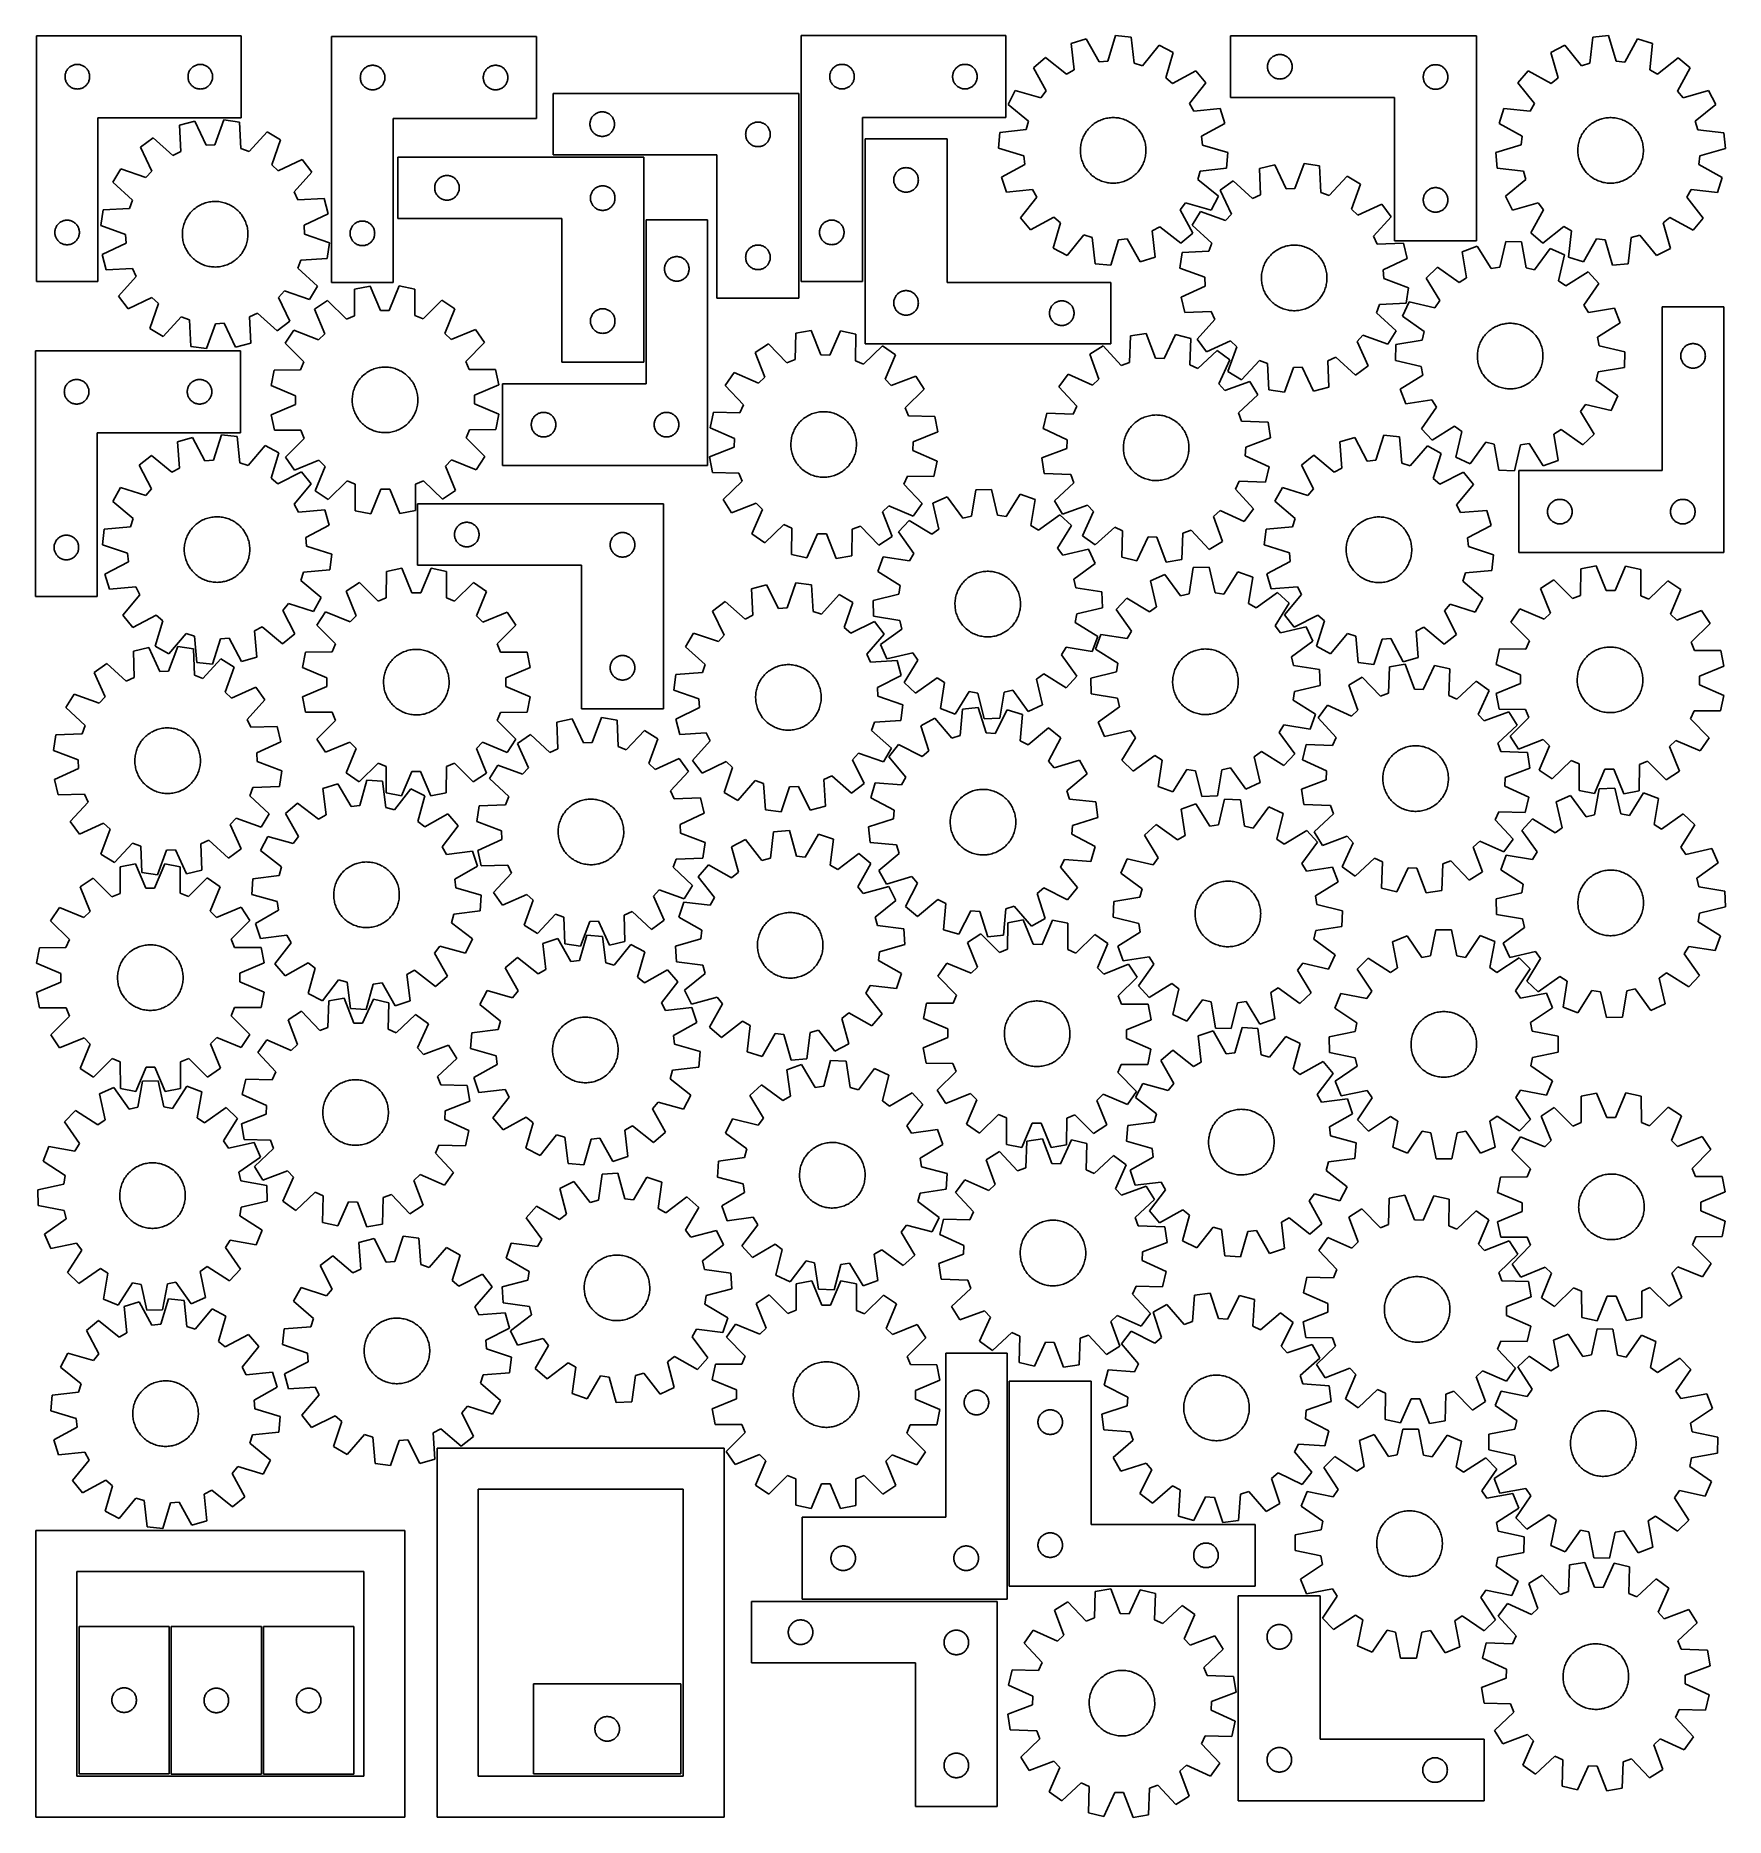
# Model space of a CAD drawing. Header units: millimetres. Extents: x 7 to 1243, y 7 to 1311.
import ezdxf

# ---------------------------------------------------------------- set-up
doc = ezdxf.new("R2010")
doc.units = ezdxf.units.MM
doc.layers.add('CUT', color=7, linetype='CONTINUOUS', true_color=0x000000)

msp = doc.modelspace()

# ---------------------------------------------------------------- linework, layer by layer
at = {"layer": 'CUT'}
for p, q in [((7.111535, 1310.582059), (7.111535, 1130.582059)), ((157.111535, 1310.582059), (7.111535, 1310.582059)), ((157.111535, 1250.582059), (157.111535, 1310.582059)), ((223.246911, 1309.957059), (223.246911, 1129.957059)), ((373.246911, 1309.957059), (223.246911, 1309.957059)), ((373.246911, 1249.957059), (373.246911, 1309.957059)), ((566.828148, 1310.64285), (566.828148, 1130.64285)), ((716.828148, 1310.64285), (566.828148, 1310.64285)), ((716.828148, 1250.64285), (716.828148, 1310.64285)), ((775.674952, 1308.332357), (764.671086, 1304.868197)), ((764.671086, 1304.868197), (766.705579, 1285.598966)), ((785.045783, 1291.3727), (775.674952, 1308.332357)), ((796.932093, 1310.650885), (791.437703, 1292.069871)), ((808.424016, 1309.640354), (796.932093, 1310.650885)), ((810.591356, 1290.385613), (808.424016, 1309.640354)), ((1061.328823, 1310.390904), (881.328823, 1310.390904)), ((881.328823, 1310.390904), (881.328823, 1265.390904)), ((1061.328823, 1160.390904), (1061.328823, 1310.390904)), ((1146.484902, 1309.642107), (1144.291525, 1290.390314)), ((1157.978181, 1310.637096), (1146.484902, 1309.642107)), ((1163.447438, 1292.048668), (1157.978181, 1310.637096)), ((1179.232167, 1308.289822), (1169.838409, 1291.342854)), ((1190.231338, 1304.810785), (1179.232167, 1308.289822)), ((1188.170789, 1285.544323), (1190.231338, 1304.810785)), ((745.919311, 1294.5914), (737.078741, 1287.179937)), ((761.06701, 1282.508783), (745.919311, 1294.5914)), ((791.437703, 1292.069871), (785.045783, 1291.3727)), ((828.950316, 1303.64764), (816.763515, 1288.583633)), ((839.180755, 1298.316263), (828.950316, 1303.64764)), ((833.814645, 1279.697797), (839.180755, 1298.316263)), ((908.806452, 1290.783859), (909.013907, 1291.335055)), ((909.013907, 1291.335055), (909.256968, 1291.871502)), ((909.256968, 1291.871502), (909.534594, 1292.390904)), ((909.534594, 1292.390904), (909.845596, 1292.891036)), ((909.845596, 1292.891036), (910.188643, 1293.369757)), ((910.188643, 1293.369757), (910.562265, 1293.825016)), ((910.562265, 1293.825016), (910.964862, 1294.254865)), ((910.964862, 1294.254865), (911.394711, 1294.657462)), ((911.394711, 1294.657462), (911.84997, 1295.031084)), ((911.84997, 1295.031084), (912.328691, 1295.374131)), ((912.328691, 1295.374131), (912.828823, 1295.685133)), ((912.828823, 1295.685133), (913.348225, 1295.962759)), ((913.348225, 1295.962759), (913.884672, 1296.20582)), ((913.884672, 1296.20582), (914.435868, 1296.413275)), ((914.435868, 1296.413275), (914.999451, 1296.584236)), ((914.999451, 1296.584236), (915.57301, 1296.717972)), ((915.57301, 1296.717972), (916.154087, 1296.813908)), ((916.154087, 1296.813908), (916.740195, 1296.871634)), ((916.740195, 1296.871634), (917.328823, 1296.890904)), ((917.328823, 1296.890904), (917.917451, 1296.871634)), ((917.917451, 1296.871634), (918.503559, 1296.813908)), ((918.503559, 1296.813908), (919.084636, 1296.717972)), ((919.084636, 1296.717972), (919.658194, 1296.584236)), ((919.658194, 1296.584236), (920.221778, 1296.413275)), ((920.221778, 1296.413275), (920.772974, 1296.20582)), ((920.772974, 1296.20582), (921.309421, 1295.962759)), ((921.309421, 1295.962759), (921.828823, 1295.685133)), ((921.828823, 1295.685133), (922.328955, 1295.374131)), ((922.328955, 1295.374131), (922.807676, 1295.031084)), ((922.807676, 1295.031084), (923.262935, 1294.657462)), ((923.262935, 1294.657462), (923.692784, 1294.254865)), ((923.692784, 1294.254865), (924.095381, 1293.825016)), ((924.095381, 1293.825016), (924.469003, 1293.369757)), ((924.469003, 1293.369757), (924.812049, 1292.891036)), ((924.812049, 1292.891036), (925.123052, 1292.390904)), ((925.123052, 1292.390904), (925.400678, 1291.871502)), ((925.400678, 1291.871502), (925.643739, 1291.335055)), ((925.643739, 1291.335055), (925.851194, 1290.783859)), ((1125.950517, 1303.677157), (1115.712877, 1298.359619)), ((1115.712877, 1298.359619), (1121.053803, 1279.733913)), ((1138.116934, 1288.596682), (1125.950517, 1303.677157)), ((1169.838409, 1291.342854), (1163.447438, 1292.048668)), ((1208.969198, 1294.508639), (1193.805173, 1282.446517)), ((1217.799737, 1287.085227), (1208.969198, 1294.508639)), ((28.111535, 1280.582059), (28.130804, 1281.170687)), ((28.130804, 1279.99343), (28.111535, 1280.582059)), ((28.130804, 1281.170687), (28.188531, 1281.756794)), ((28.188531, 1279.407323), (28.130804, 1279.99343)), ((28.188531, 1281.756794), (28.284467, 1282.337871)), ((28.284467, 1278.826246), (28.188531, 1279.407323)), ((28.284467, 1282.337871), (28.418202, 1282.91143)), ((28.418202, 1278.252687), (28.284467, 1278.826246)), ((28.418202, 1282.91143), (28.589163, 1283.475014)), ((28.589163, 1277.689103), (28.418202, 1278.252687)), ((28.589163, 1283.475014), (28.796619, 1284.026209)), ((28.796619, 1284.026209), (29.03968, 1284.562657)), ((29.03968, 1284.562657), (29.317306, 1285.082059)), ((29.317306, 1285.082059), (29.628308, 1285.582191)), ((29.628308, 1285.582191), (29.971355, 1286.060911)), ((29.971355, 1286.060911), (30.344976, 1286.516171)), ((30.344976, 1286.516171), (30.747574, 1286.94602)), ((30.747574, 1286.94602), (31.177422, 1287.348617)), ((31.177422, 1287.348617), (31.632682, 1287.722239)), ((31.632682, 1287.722239), (32.111402, 1288.065285)), ((32.111402, 1288.065285), (32.611535, 1288.376287)), ((32.611535, 1288.376287), (33.130936, 1288.653913)), ((33.130936, 1288.653913), (33.667384, 1288.896974)), ((33.667384, 1288.896974), (34.218579, 1289.10443)), ((34.218579, 1289.10443), (34.782163, 1289.275391)), ((34.782163, 1289.275391), (35.355722, 1289.409126)), ((35.355722, 1289.409126), (35.936799, 1289.505062)), ((35.936799, 1289.505062), (36.522906, 1289.562789)), ((36.522906, 1289.562789), (37.111535, 1289.582059)), ((37.111535, 1289.582059), (37.700163, 1289.562789)), ((37.700163, 1289.562789), (38.28627, 1289.505062)), ((38.28627, 1289.505062), (38.867347, 1289.409126)), ((38.867347, 1289.409126), (39.440906, 1289.275391)), ((39.440906, 1289.275391), (40.00449, 1289.10443)), ((40.00449, 1289.10443), (40.555685, 1288.896974)), ((40.555685, 1288.896974), (41.092133, 1288.653913)), ((41.092133, 1288.653913), (41.611535, 1288.376287)), ((41.611535, 1288.376287), (42.111667, 1288.065285)), ((42.111667, 1288.065285), (42.590387, 1287.722239)), ((42.590387, 1287.722239), (43.045647, 1287.348617)), ((43.045647, 1287.348617), (43.475496, 1286.94602)), ((43.475496, 1286.94602), (43.878093, 1286.516171)), ((43.878093, 1286.516171), (44.251715, 1286.060911)), ((44.251715, 1286.060911), (44.594761, 1285.582191)), ((44.594761, 1285.582191), (44.905763, 1285.082059)), ((44.905763, 1285.082059), (45.183389, 1284.562657)), ((45.183389, 1284.562657), (45.42645, 1284.026209)), ((45.42645, 1284.026209), (45.633906, 1283.475014)), ((45.633906, 1283.475014), (45.804867, 1282.91143)), ((45.804867, 1278.252687), (45.633906, 1277.689103)), ((45.804867, 1282.91143), (45.938602, 1282.337871)), ((45.938602, 1278.826246), (45.804867, 1278.252687)), ((45.938602, 1282.337871), (46.034538, 1281.756794)), ((46.034538, 1279.407323), (45.938602, 1278.826246)), ((46.034538, 1281.756794), (46.092265, 1281.170687)), ((46.092265, 1279.99343), (46.034538, 1279.407323)), ((46.092265, 1281.170687), (46.111535, 1280.582059)), ((46.111535, 1280.582059), (46.092265, 1279.99343)), ((118.111535, 1280.582059), (118.130804, 1281.170687)), ((118.130804, 1279.99343), (118.111535, 1280.582059)), ((118.130804, 1281.170687), (118.188531, 1281.756794)), ((118.188531, 1279.407323), (118.130804, 1279.99343)), ((118.188531, 1281.756794), (118.284467, 1282.337871)), ((118.284467, 1278.826246), (118.188531, 1279.407323)), ((118.284467, 1282.337871), (118.418202, 1282.91143)), ((118.418202, 1278.252687), (118.284467, 1278.826246)), ((118.418202, 1282.91143), (118.589163, 1283.475014)), ((118.589163, 1277.689103), (118.418202, 1278.252687)), ((118.589163, 1283.475014), (118.796619, 1284.026209)), ((118.796619, 1284.026209), (119.03968, 1284.562657)), ((119.03968, 1284.562657), (119.317306, 1285.082059)), ((119.317306, 1285.082059), (119.628308, 1285.582191)), ((119.628308, 1285.582191), (119.971355, 1286.060911)), ((119.971355, 1286.060911), (120.344976, 1286.516171)), ((120.344976, 1286.516171), (120.747574, 1286.94602)), ((120.747574, 1286.94602), (121.177422, 1287.348617)), ((121.177422, 1287.348617), (121.632682, 1287.722239)), ((121.632682, 1287.722239), (122.111402, 1288.065285)), ((122.111402, 1288.065285), (122.611535, 1288.376287)), ((122.611535, 1288.376287), (123.130936, 1288.653913)), ((123.130936, 1288.653913), (123.667384, 1288.896974)), ((123.667384, 1288.896974), (124.218579, 1289.10443)), ((124.218579, 1289.10443), (124.782163, 1289.275391)), ((124.782163, 1289.275391), (125.355722, 1289.409126)), ((125.355722, 1289.409126), (125.936799, 1289.505062)), ((125.936799, 1289.505062), (126.522906, 1289.562789)), ((126.522906, 1289.562789), (127.111535, 1289.582059)), ((127.111535, 1289.582059), (127.700163, 1289.562789)), ((127.700163, 1289.562789), (128.28627, 1289.505062)), ((128.28627, 1289.505062), (128.867347, 1289.409126)), ((128.867347, 1289.409126), (129.440906, 1289.275391)), ((129.440906, 1289.275391), (130.00449, 1289.10443)), ((130.00449, 1289.10443), (130.555685, 1288.896974)), ((130.555685, 1288.896974), (131.092133, 1288.653913)), ((131.092133, 1288.653913), (131.611535, 1288.376287)), ((131.611535, 1288.376287), (132.111667, 1288.065285)), ((132.111667, 1288.065285), (132.590387, 1287.722239)), ((132.590387, 1287.722239), (133.045647, 1287.348617)), ((133.045647, 1287.348617), (133.475496, 1286.94602)), ((133.475496, 1286.94602), (133.878093, 1286.516171)), ((133.878093, 1286.516171), (134.251715, 1286.060911)), ((134.251715, 1286.060911), (134.594761, 1285.582191)), ((134.594761, 1285.582191), (134.905763, 1285.082059)), ((134.905763, 1285.082059), (135.183389, 1284.562657)), ((135.183389, 1284.562657), (135.42645, 1284.026209)), ((135.42645, 1284.026209), (135.633906, 1283.475014)), ((135.633906, 1283.475014), (135.804867, 1282.91143)), ((135.804867, 1278.252687), (135.633906, 1277.689103)), ((135.804867, 1282.91143), (135.938602, 1282.337871)), ((135.938602, 1278.826246), (135.804867, 1278.252687)), ((135.938602, 1282.337871), (136.034538, 1281.756794)), ((136.034538, 1279.407323), (135.938602, 1278.826246)), ((136.034538, 1281.756794), (136.092265, 1281.170687)), ((136.092265, 1279.99343), (136.034538, 1279.407323)), ((136.092265, 1281.170687), (136.111535, 1280.582059)), ((136.111535, 1280.582059), (136.092265, 1279.99343)), ((244.246911, 1279.957059), (244.26618, 1280.545687)), ((244.26618, 1279.36843), (244.246911, 1279.957059)), ((244.26618, 1280.545687), (244.323907, 1281.131794)), ((244.323907, 1278.782323), (244.26618, 1279.36843)), ((244.323907, 1281.131794), (244.419843, 1281.712871)), ((244.419843, 1278.201246), (244.323907, 1278.782323)), ((244.419843, 1281.712871), (244.553578, 1282.28643)), ((244.553578, 1277.627687), (244.419843, 1278.201246)), ((244.553578, 1282.28643), (244.724539, 1282.850014)), ((244.724539, 1282.850014), (244.931995, 1283.401209)), ((244.931995, 1283.401209), (245.175056, 1283.937657)), ((245.175056, 1283.937657), (245.452682, 1284.457059)), ((245.452682, 1284.457059), (245.763684, 1284.957191)), ((245.763684, 1284.957191), (246.10673, 1285.435911)), ((246.10673, 1285.435911), (246.480352, 1285.891171)), ((246.480352, 1285.891171), (246.88295, 1286.32102)), ((246.88295, 1286.32102), (247.312798, 1286.723617)), ((247.312798, 1286.723617), (247.768058, 1287.097239)), ((247.768058, 1287.097239), (248.246778, 1287.440285)), ((248.246778, 1287.440285), (248.746911, 1287.751287)), ((248.746911, 1287.751287), (249.266312, 1288.028913)), ((249.266312, 1288.028913), (249.80276, 1288.271974)), ((249.80276, 1288.271974), (250.353955, 1288.47943)), ((250.353955, 1288.47943), (250.917539, 1288.650391)), ((250.917539, 1288.650391), (251.491098, 1288.784126)), ((251.491098, 1288.784126), (252.072175, 1288.880062)), ((252.072175, 1288.880062), (252.658282, 1288.937789)), ((252.658282, 1288.937789), (253.246911, 1288.957059)), ((253.246911, 1288.957059), (253.835539, 1288.937789)), ((253.835539, 1288.937789), (254.421646, 1288.880062)), ((254.421646, 1288.880062), (255.002723, 1288.784126)), ((255.002723, 1288.784126), (255.576282, 1288.650391)), ((255.576282, 1288.650391), (256.139866, 1288.47943)), ((256.139866, 1288.47943), (256.691061, 1288.271974)), ((256.691061, 1288.271974), (257.227509, 1288.028913)), ((257.227509, 1288.028913), (257.746911, 1287.751287)), ((257.746911, 1287.751287), (258.247043, 1287.440285)), ((258.247043, 1287.440285), (258.725763, 1287.097239)), ((258.725763, 1287.097239), (259.181023, 1286.723617)), ((259.181023, 1286.723617), (259.610872, 1286.32102)), ((259.610872, 1286.32102), (260.013469, 1285.891171)), ((260.013469, 1285.891171), (260.387091, 1285.435911)), ((260.387091, 1285.435911), (260.730137, 1284.957191)), ((260.730137, 1284.957191), (261.041139, 1284.457059)), ((261.041139, 1284.457059), (261.318765, 1283.937657)), ((261.318765, 1283.937657), (261.561826, 1283.401209)), ((261.561826, 1283.401209), (261.769282, 1282.850014)), ((261.769282, 1282.850014), (261.940243, 1282.28643)), ((261.940243, 1282.28643), (262.073978, 1281.712871)), ((262.073978, 1278.201246), (261.940243, 1277.627687)), ((262.073978, 1281.712871), (262.169914, 1281.131794)), ((262.169914, 1278.782323), (262.073978, 1278.201246)), ((262.169914, 1281.131794), (262.227641, 1280.545687)), ((262.227641, 1279.36843), (262.169914, 1278.782323)), ((262.227641, 1280.545687), (262.246911, 1279.957059)), ((262.246911, 1279.957059), (262.227641, 1279.36843)), ((334.246911, 1279.957059), (334.26618, 1280.545687)), ((334.26618, 1279.36843), (334.246911, 1279.957059)), ((334.26618, 1280.545687), (334.323907, 1281.131794)), ((334.323907, 1278.782323), (334.26618, 1279.36843)), ((334.323907, 1281.131794), (334.419843, 1281.712871)), ((334.419843, 1278.201246), (334.323907, 1278.782323)), ((334.419843, 1281.712871), (334.553578, 1282.28643)), ((334.553578, 1277.627687), (334.419843, 1278.201246)), ((334.553578, 1282.28643), (334.724539, 1282.850014)), ((334.724539, 1282.850014), (334.931995, 1283.401209)), ((334.931995, 1283.401209), (335.175056, 1283.937657)), ((335.175056, 1283.937657), (335.452682, 1284.457059)), ((335.452682, 1284.457059), (335.763684, 1284.957191)), ((335.763684, 1284.957191), (336.10673, 1285.435911)), ((336.10673, 1285.435911), (336.480352, 1285.891171)), ((336.480352, 1285.891171), (336.88295, 1286.32102)), ((336.88295, 1286.32102), (337.312798, 1286.723617)), ((337.312798, 1286.723617), (337.768058, 1287.097239)), ((337.768058, 1287.097239), (338.246778, 1287.440285)), ((338.246778, 1287.440285), (338.746911, 1287.751287)), ((338.746911, 1287.751287), (339.266312, 1288.028913)), ((339.266312, 1288.028913), (339.80276, 1288.271974)), ((339.80276, 1288.271974), (340.353955, 1288.47943)), ((340.353955, 1288.47943), (340.917539, 1288.650391)), ((340.917539, 1288.650391), (341.491098, 1288.784126)), ((341.491098, 1288.784126), (342.072175, 1288.880062)), ((342.072175, 1288.880062), (342.658282, 1288.937789)), ((342.658282, 1288.937789), (343.246911, 1288.957059)), ((343.246911, 1288.957059), (343.835539, 1288.937789)), ((343.835539, 1288.937789), (344.421646, 1288.880062)), ((344.421646, 1288.880062), (345.002723, 1288.784126)), ((345.002723, 1288.784126), (345.576282, 1288.650391)), ((345.576282, 1288.650391), (346.139866, 1288.47943)), ((346.139866, 1288.47943), (346.691061, 1288.271974)), ((346.691061, 1288.271974), (347.227509, 1288.028913)), ((347.227509, 1288.028913), (347.746911, 1287.751287)), ((347.746911, 1287.751287), (348.247043, 1287.440285)), ((348.247043, 1287.440285), (348.725763, 1287.097239)), ((348.725763, 1287.097239), (349.181023, 1286.723617)), ((349.181023, 1286.723617), (349.610872, 1286.32102)), ((349.610872, 1286.32102), (350.013469, 1285.891171)), ((350.013469, 1285.891171), (350.387091, 1285.435911)), ((350.387091, 1285.435911), (350.730137, 1284.957191)), ((350.730137, 1284.957191), (351.041139, 1284.457059)), ((351.041139, 1284.457059), (351.318765, 1283.937657)), ((351.318765, 1283.937657), (351.561826, 1283.401209)), ((351.561826, 1283.401209), (351.769282, 1282.850014)), ((351.769282, 1282.850014), (351.940243, 1282.28643)), ((351.940243, 1282.28643), (352.073978, 1281.712871)), ((352.073978, 1278.201246), (351.940243, 1277.627687)), ((352.073978, 1281.712871), (352.169914, 1281.131794)), ((352.169914, 1278.782323), (352.073978, 1278.201246)), ((352.169914, 1281.131794), (352.227641, 1280.545687)), ((352.227641, 1279.36843), (352.169914, 1278.782323)), ((352.227641, 1280.545687), (352.246911, 1279.957059)), ((352.246911, 1279.957059), (352.227641, 1279.36843)), ((587.828148, 1280.64285), (587.847418, 1281.231478)), ((587.847418, 1280.054221), (587.828148, 1280.64285)), ((587.847418, 1281.231478), (587.905145, 1281.817585)), ((587.905145, 1279.468114), (587.847418, 1280.054221)), ((587.905145, 1281.817585), (588.001081, 1282.398662)), ((588.001081, 1278.887037), (587.905145, 1279.468114)), ((588.001081, 1282.398662), (588.134816, 1282.972221)), ((588.134816, 1278.313478), (588.001081, 1278.887037)), ((588.134816, 1282.972221), (588.305777, 1283.535805)), ((588.305777, 1277.749894), (588.134816, 1278.313478)), ((588.305777, 1283.535805), (588.513233, 1284.087)), ((588.513233, 1284.087), (588.756294, 1284.623448)), ((588.756294, 1284.623448), (589.03392, 1285.14285)), ((589.03392, 1285.14285), (589.344922, 1285.642982)), ((589.344922, 1285.642982), (589.687968, 1286.121702)), ((589.687968, 1286.121702), (590.06159, 1286.576962)), ((590.06159, 1286.576962), (590.464187, 1287.006811)), ((590.464187, 1287.006811), (590.894036, 1287.409408)), ((590.894036, 1287.409408), (591.349295, 1287.78303)), ((591.349295, 1287.78303), (591.828016, 1288.126076)), ((591.828016, 1288.126076), (592.328148, 1288.437078)), ((592.328148, 1288.437078), (592.84755, 1288.714704)), ((592.84755, 1288.714704), (593.383997, 1288.957765)), ((593.383997, 1288.957765), (593.935193, 1289.165221)), ((593.935193, 1289.165221), (594.498777, 1289.336182)), ((594.498777, 1289.336182), (595.072335, 1289.469917)), ((595.072335, 1289.469917), (595.653413, 1289.565853)), ((595.653413, 1289.565853), (596.23952, 1289.62358)), ((596.23952, 1289.62358), (596.828148, 1289.64285)), ((596.828148, 1289.64285), (597.416777, 1289.62358)), ((597.416777, 1289.62358), (598.002884, 1289.565853)), ((598.002884, 1289.565853), (598.583961, 1289.469917)), ((598.583961, 1289.469917), (599.15752, 1289.336182)), ((599.15752, 1289.336182), (599.721104, 1289.165221)), ((599.721104, 1289.165221), (600.272299, 1288.957765)), ((600.272299, 1288.957765), (600.808747, 1288.714704)), ((600.808747, 1288.714704), (601.328148, 1288.437078)), ((601.328148, 1288.437078), (601.82828, 1288.126076)), ((601.82828, 1288.126076), (602.307001, 1287.78303)), ((602.307001, 1287.78303), (602.762261, 1287.409408)), ((602.762261, 1287.409408), (603.192109, 1287.006811)), ((603.192109, 1287.006811), (603.594707, 1286.576962)), ((603.594707, 1286.576962), (603.968328, 1286.121702)), ((603.968328, 1286.121702), (604.311375, 1285.642982)), ((604.311375, 1285.642982), (604.622377, 1285.14285)), ((604.622377, 1285.14285), (604.900003, 1284.623448)), ((604.900003, 1284.623448), (605.143064, 1284.087)), ((605.143064, 1284.087), (605.35052, 1283.535805)), ((605.35052, 1283.535805), (605.521481, 1282.972221)), ((605.521481, 1278.313478), (605.35052, 1277.749894)), ((605.521481, 1282.972221), (605.655216, 1282.398662)), ((605.655216, 1278.887037), (605.521481, 1278.313478)), ((605.655216, 1282.398662), (605.751152, 1281.817585)), ((605.751152, 1279.468114), (605.655216, 1278.887037)), ((605.751152, 1281.817585), (605.808879, 1281.231478)), ((605.808879, 1280.054221), (605.751152, 1279.468114)), ((605.808879, 1281.231478), (605.828148, 1280.64285)), ((605.828148, 1280.64285), (605.808879, 1280.054221)), ((677.828148, 1280.64285), (677.847418, 1281.231478)), ((677.847418, 1280.054221), (677.828148, 1280.64285)), ((677.847418, 1281.231478), (677.905145, 1281.817585)), ((677.905145, 1279.468114), (677.847418, 1280.054221)), ((677.905145, 1281.817585), (678.001081, 1282.398662)), ((678.001081, 1278.887037), (677.905145, 1279.468114)), ((678.001081, 1282.398662), (678.134816, 1282.972221)), ((678.134816, 1278.313478), (678.001081, 1278.887037)), ((678.134816, 1282.972221), (678.305777, 1283.535805)), ((678.305777, 1277.749894), (678.134816, 1278.313478)), ((678.305777, 1283.535805), (678.513233, 1284.087)), ((678.513233, 1284.087), (678.756294, 1284.623448)), ((678.756294, 1284.623448), (679.03392, 1285.14285)), ((679.03392, 1285.14285), (679.344922, 1285.642982)), ((679.344922, 1285.642982), (679.687968, 1286.121702)), ((679.687968, 1286.121702), (680.06159, 1286.576962)), ((680.06159, 1286.576962), (680.464187, 1287.006811)), ((680.464187, 1287.006811), (680.894036, 1287.409408)), ((680.894036, 1287.409408), (681.349295, 1287.78303)), ((681.349295, 1287.78303), (681.828016, 1288.126076)), ((681.828016, 1288.126076), (682.328148, 1288.437078)), ((682.328148, 1288.437078), (682.84755, 1288.714704)), ((682.84755, 1288.714704), (683.383997, 1288.957765)), ((683.383997, 1288.957765), (683.935193, 1289.165221)), ((683.935193, 1289.165221), (684.498777, 1289.336182)), ((684.498777, 1289.336182), (685.072335, 1289.469917)), ((685.072335, 1289.469917), (685.653413, 1289.565853)), ((685.653413, 1289.565853), (686.23952, 1289.62358)), ((686.23952, 1289.62358), (686.828148, 1289.64285)), ((686.828148, 1289.64285), (687.416777, 1289.62358)), ((687.416777, 1289.62358), (688.002884, 1289.565853)), ((688.002884, 1289.565853), (688.583961, 1289.469917)), ((688.583961, 1289.469917), (689.15752, 1289.336182)), ((689.15752, 1289.336182), (689.721104, 1289.165221)), ((689.721104, 1289.165221), (690.272299, 1288.957765)), ((690.272299, 1288.957765), (690.808747, 1288.714704)), ((690.808747, 1288.714704), (691.328148, 1288.437078)), ((691.328148, 1288.437078), (691.82828, 1288.126076)), ((691.82828, 1288.126076), (692.307001, 1287.78303)), ((692.307001, 1287.78303), (692.762261, 1287.409408)), ((692.762261, 1287.409408), (693.192109, 1287.006811)), ((693.192109, 1287.006811), (693.594707, 1286.576962)), ((693.594707, 1286.576962), (693.968328, 1286.121702)), ((693.968328, 1286.121702), (694.311375, 1285.642982)), ((694.311375, 1285.642982), (694.622377, 1285.14285)), ((694.622377, 1285.14285), (694.900003, 1284.623448)), ((694.900003, 1284.623448), (695.143064, 1284.087)), ((695.143064, 1284.087), (695.35052, 1283.535805)), ((695.35052, 1283.535805), (695.521481, 1282.972221)), ((695.521481, 1278.313478), (695.35052, 1277.749894)), ((695.521481, 1282.972221), (695.655216, 1282.398662)), ((695.655216, 1278.887037), (695.521481, 1278.313478)), ((695.655216, 1282.398662), (695.751152, 1281.817585)), ((695.751152, 1279.468114), (695.655216, 1278.887037)), ((695.751152, 1281.817585), (695.808879, 1281.231478)), ((695.808879, 1280.054221), (695.751152, 1279.468114)), ((695.808879, 1281.231478), (695.828148, 1280.64285)), ((695.828148, 1280.64285), (695.808879, 1280.054221)), ((737.078741, 1287.179937), (746.332383, 1270.156055)), ((766.705579, 1285.598966), (761.06701, 1282.508783)), ((816.763515, 1288.583633), (810.591356, 1290.385613)), ((838.827389, 1275.671), (833.814645, 1279.697797)), ((855.85127, 1284.924642), (838.827389, 1275.671)), ((863.262734, 1276.084072), (855.85127, 1284.924642)), ((908.328823, 1287.890904), (908.348093, 1288.479532)), ((908.348093, 1287.302276), (908.328823, 1287.890904)), ((908.348093, 1288.479532), (908.405819, 1289.06564)), ((908.405819, 1286.716168), (908.348093, 1287.302276)), ((908.405819, 1289.06564), (908.501755, 1289.646717)), ((908.501755, 1286.135091), (908.405819, 1286.716168)), ((908.501755, 1289.646717), (908.63549, 1290.220275)), ((908.63549, 1285.561533), (908.501755, 1286.135091)), ((908.63549, 1290.220275), (908.806452, 1290.783859)), ((908.806452, 1284.997949), (908.63549, 1285.561533)), ((909.013907, 1284.446753), (908.806452, 1284.997949)), ((909.256968, 1283.910306), (909.013907, 1284.446753)), ((909.534594, 1283.390904), (909.256968, 1283.910306)), ((909.845596, 1282.890772), (909.534594, 1283.390904)), ((910.188643, 1282.412051), (909.845596, 1282.890772)), ((910.562265, 1281.956792), (910.188643, 1282.412051)), ((910.964862, 1281.526943), (910.562265, 1281.956792)), ((911.394711, 1281.124346), (910.964862, 1281.526943)), ((911.84997, 1280.750724), (911.394711, 1281.124346)), ((912.328691, 1280.407678), (911.84997, 1280.750724)), ((912.828823, 1280.096675), (912.328691, 1280.407678)), ((913.348225, 1279.819049), (912.828823, 1280.096675)), ((913.884672, 1279.575988), (913.348225, 1279.819049)), ((914.435868, 1279.368533), (913.884672, 1279.575988)), ((914.999451, 1279.197572), (914.435868, 1279.368533)), ((915.57301, 1279.063837), (914.999451, 1279.197572)), ((916.154087, 1278.9679), (915.57301, 1279.063837)), ((916.740195, 1278.910174), (916.154087, 1278.9679)), ((917.328823, 1278.890904), (916.740195, 1278.910174)), ((917.917451, 1278.910174), (917.328823, 1278.890904)), ((918.503559, 1278.9679), (917.917451, 1278.910174)), ((919.084636, 1279.063837), (918.503559, 1278.9679)), ((919.658194, 1279.197572), (919.084636, 1279.063837)), ((920.221778, 1279.368533), (919.658194, 1279.197572)), ((920.772974, 1279.575988), (920.221778, 1279.368533)), ((921.309421, 1279.819049), (920.772974, 1279.575988)), ((921.828823, 1280.096675), (921.309421, 1279.819049)), ((922.328955, 1280.407678), (921.828823, 1280.096675)), ((922.807676, 1280.750724), (922.328955, 1280.407678)), ((923.262935, 1281.124346), (922.807676, 1280.750724)), ((923.692784, 1281.526943), (923.262935, 1281.124346)), ((924.095381, 1281.956792), (923.692784, 1281.526943)), ((924.469003, 1282.412051), (924.095381, 1281.956792)), ((924.812049, 1282.890772), (924.469003, 1282.412051)), ((925.123052, 1283.390904), (924.812049, 1282.890772)), ((925.400678, 1283.910306), (925.123052, 1283.390904)), ((925.643739, 1284.446753), (925.400678, 1283.910306)), ((925.851194, 1284.997949), (925.643739, 1284.446753)), ((925.851194, 1290.783859), (926.022155, 1290.220275)), ((926.022155, 1285.561533), (925.851194, 1284.997949)), ((926.022155, 1290.220275), (926.15589, 1289.646717)), ((926.15589, 1286.135091), (926.022155, 1285.561533)), ((926.15589, 1289.646717), (926.251827, 1289.06564)), ((926.251827, 1286.716168), (926.15589, 1286.135091)), ((926.251827, 1289.06564), (926.309553, 1288.479532)), ((926.309553, 1287.302276), (926.251827, 1286.716168)), ((926.309553, 1288.479532), (926.328823, 1287.890904)), ((926.328823, 1287.890904), (926.309553, 1287.302276)), ((1022.328823, 1280.390904), (1022.348093, 1280.979532)), ((1022.348093, 1279.802276), (1022.328823, 1280.390904)), ((1022.348093, 1280.979532), (1022.405819, 1281.56564)), ((1022.405819, 1279.216168), (1022.348093, 1279.802276)), ((1022.405819, 1281.56564), (1022.501755, 1282.146717)), ((1022.501755, 1278.635091), (1022.405819, 1279.216168)), ((1022.501755, 1282.146717), (1022.63549, 1282.720275)), ((1022.63549, 1278.061533), (1022.501755, 1278.635091)), ((1022.63549, 1282.720275), (1022.806452, 1283.283859)), ((1022.806452, 1277.497949), (1022.63549, 1278.061533)), ((1022.806452, 1283.283859), (1023.013907, 1283.835055)), ((1023.013907, 1283.835055), (1023.256968, 1284.371502)), ((1023.256968, 1284.371502), (1023.534594, 1284.890904)), ((1023.534594, 1284.890904), (1023.845596, 1285.391036)), ((1023.845596, 1285.391036), (1024.188643, 1285.869757)), ((1024.188643, 1285.869757), (1024.562265, 1286.325016)), ((1024.562265, 1286.325016), (1024.964862, 1286.754865)), ((1024.964862, 1286.754865), (1025.394711, 1287.157462)), ((1025.394711, 1287.157462), (1025.84997, 1287.531084)), ((1025.84997, 1287.531084), (1026.328691, 1287.874131)), ((1026.328691, 1287.874131), (1026.828823, 1288.185133)), ((1026.828823, 1288.185133), (1027.348225, 1288.462759)), ((1027.348225, 1288.462759), (1027.884672, 1288.70582)), ((1027.884672, 1288.70582), (1028.435868, 1288.913275)), ((1028.435868, 1288.913275), (1028.999451, 1289.084236)), ((1028.999451, 1289.084236), (1029.57301, 1289.217972)), ((1029.57301, 1289.217972), (1030.154087, 1289.313908)), ((1030.154087, 1289.313908), (1030.740195, 1289.371634)), ((1030.740195, 1289.371634), (1031.328823, 1289.390904)), ((1031.328823, 1289.390904), (1031.917451, 1289.371634)), ((1031.917451, 1289.371634), (1032.503559, 1289.313908)), ((1032.503559, 1289.313908), (1033.084636, 1289.217972)), ((1033.084636, 1289.217972), (1033.658194, 1289.084236)), ((1033.658194, 1289.084236), (1034.221778, 1288.913275)), ((1034.221778, 1288.913275), (1034.772974, 1288.70582)), ((1034.772974, 1288.70582), (1035.309421, 1288.462759)), ((1035.309421, 1288.462759), (1035.828823, 1288.185133)), ((1035.828823, 1288.185133), (1036.328955, 1287.874131)), ((1036.328955, 1287.874131), (1036.807676, 1287.531084)), ((1036.807676, 1287.531084), (1037.262935, 1287.157462)), ((1037.262935, 1287.157462), (1037.692784, 1286.754865)), ((1037.692784, 1286.754865), (1038.095381, 1286.325016)), ((1038.095381, 1286.325016), (1038.469003, 1285.869757)), ((1038.469003, 1285.869757), (1038.812049, 1285.391036)), ((1038.812049, 1285.391036), (1039.123052, 1284.890904)), ((1039.123052, 1284.890904), (1039.400678, 1284.371502)), ((1039.400678, 1284.371502), (1039.643739, 1283.835055)), ((1039.643739, 1283.835055), (1039.851194, 1283.283859)), ((1039.851194, 1283.283859), (1040.022155, 1282.720275)), ((1040.022155, 1278.061533), (1039.851194, 1277.497949)), ((1040.022155, 1282.720275), (1040.15589, 1282.146717)), ((1040.15589, 1278.635091), (1040.022155, 1278.061533)), ((1040.15589, 1282.146717), (1040.251827, 1281.56564)), ((1040.251827, 1279.216168), (1040.15589, 1278.635091)), ((1040.251827, 1281.56564), (1040.309553, 1280.979532)), ((1040.309553, 1279.802276), (1040.251827, 1279.216168)), ((1040.309553, 1280.979532), (1040.328823, 1280.390904)), ((1040.328823, 1280.390904), (1040.309553, 1279.802276)), ((1099.024267, 1284.990555), (1091.600854, 1276.160016)), ((1116.035618, 1275.7139), (1099.024267, 1284.990555)), ((1121.053803, 1279.733913), (1116.035618, 1275.7139)), ((1144.291525, 1290.390314), (1138.116934, 1288.596682)), ((1193.805173, 1282.446517), (1188.170789, 1285.544323)), ((1208.523082, 1270.073875), (1217.799737, 1287.085227)), ((28.796619, 1277.137908), (28.589163, 1277.689103)), ((29.03968, 1276.60146), (28.796619, 1277.137908)), ((29.317306, 1276.082059), (29.03968, 1276.60146)), ((29.628308, 1275.581926), (29.317306, 1276.082059)), ((29.971355, 1275.103206), (29.628308, 1275.581926)), ((30.344976, 1274.647946), (29.971355, 1275.103206)), ((30.747574, 1274.218098), (30.344976, 1274.647946)), ((31.177422, 1273.8155), (30.747574, 1274.218098)), ((31.632682, 1273.441878), (31.177422, 1273.8155)), ((32.111402, 1273.098832), (31.632682, 1273.441878)), ((32.611535, 1272.78783), (32.111402, 1273.098832)), ((33.130936, 1272.510204), (32.611535, 1272.78783)), ((33.667384, 1272.267143), (33.130936, 1272.510204)), ((34.218579, 1272.059687), (33.667384, 1272.267143)), ((34.782163, 1271.888726), (34.218579, 1272.059687)), ((35.355722, 1271.754991), (34.782163, 1271.888726)), ((35.936799, 1271.659055), (35.355722, 1271.754991)), ((36.522906, 1271.601328), (35.936799, 1271.659055)), ((37.111535, 1271.582059), (36.522906, 1271.601328)), ((37.700163, 1271.601328), (37.111535, 1271.582059)), ((38.28627, 1271.659055), (37.700163, 1271.601328)), ((38.867347, 1271.754991), (38.28627, 1271.659055)), ((39.440906, 1271.888726), (38.867347, 1271.754991)), ((40.00449, 1272.059687), (39.440906, 1271.888726)), ((40.555685, 1272.267143), (40.00449, 1272.059687)), ((41.092133, 1272.510204), (40.555685, 1272.267143)), ((41.611535, 1272.78783), (41.092133, 1272.510204)), ((42.111667, 1273.098832), (41.611535, 1272.78783)), ((42.590387, 1273.441878), (42.111667, 1273.098832)), ((43.045647, 1273.8155), (42.590387, 1273.441878)), ((43.475496, 1274.218098), (43.045647, 1273.8155)), ((43.878093, 1274.647946), (43.475496, 1274.218098)), ((44.251715, 1275.103206), (43.878093, 1274.647946)), ((44.594761, 1275.581926), (44.251715, 1275.103206)), ((44.905763, 1276.082059), (44.594761, 1275.581926)), ((45.183389, 1276.60146), (44.905763, 1276.082059)), ((45.42645, 1277.137908), (45.183389, 1276.60146)), ((45.633906, 1277.689103), (45.42645, 1277.137908)), ((118.796619, 1277.137908), (118.589163, 1277.689103)), ((119.03968, 1276.60146), (118.796619, 1277.137908)), ((119.317306, 1276.082059), (119.03968, 1276.60146)), ((119.628308, 1275.581926), (119.317306, 1276.082059)), ((119.971355, 1275.103206), (119.628308, 1275.581926)), ((120.344976, 1274.647946), (119.971355, 1275.103206)), ((120.747574, 1274.218098), (120.344976, 1274.647946)), ((121.177422, 1273.8155), (120.747574, 1274.218098)), ((121.632682, 1273.441878), (121.177422, 1273.8155)), ((122.111402, 1273.098832), (121.632682, 1273.441878)), ((122.611535, 1272.78783), (122.111402, 1273.098832)), ((123.130936, 1272.510204), (122.611535, 1272.78783)), ((123.667384, 1272.267143), (123.130936, 1272.510204)), ((124.218579, 1272.059687), (123.667384, 1272.267143)), ((124.782163, 1271.888726), (124.218579, 1272.059687)), ((125.355722, 1271.754991), (124.782163, 1271.888726)), ((125.936799, 1271.659055), (125.355722, 1271.754991)), ((126.522906, 1271.601328), (125.936799, 1271.659055)), ((127.111535, 1271.582059), (126.522906, 1271.601328)), ((127.700163, 1271.601328), (127.111535, 1271.582059)), ((128.28627, 1271.659055), (127.700163, 1271.601328)), ((128.867347, 1271.754991), (128.28627, 1271.659055)), ((129.440906, 1271.888726), (128.867347, 1271.754991)), ((130.00449, 1272.059687), (129.440906, 1271.888726)), ((130.555685, 1272.267143), (130.00449, 1272.059687)), ((131.092133, 1272.510204), (130.555685, 1272.267143)), ((131.611535, 1272.78783), (131.092133, 1272.510204)), ((132.111667, 1273.098832), (131.611535, 1272.78783)), ((132.590387, 1273.441878), (132.111667, 1273.098832)), ((133.045647, 1273.8155), (132.590387, 1273.441878)), ((133.475496, 1274.218098), (133.045647, 1273.8155)), ((133.878093, 1274.647946), (133.475496, 1274.218098)), ((134.251715, 1275.103206), (133.878093, 1274.647946)), ((134.594761, 1275.581926), (134.251715, 1275.103206)), ((134.905763, 1276.082059), (134.594761, 1275.581926)), ((135.183389, 1276.60146), (134.905763, 1276.082059)), ((135.42645, 1277.137908), (135.183389, 1276.60146)), ((135.633906, 1277.689103), (135.42645, 1277.137908)), ((244.724539, 1277.064103), (244.553578, 1277.627687)), ((244.931995, 1276.512908), (244.724539, 1277.064103)), ((245.175056, 1275.97646), (244.931995, 1276.512908)), ((245.452682, 1275.457059), (245.175056, 1275.97646)), ((245.763684, 1274.956926), (245.452682, 1275.457059)), ((246.10673, 1274.478206), (245.763684, 1274.956926)), ((246.480352, 1274.022946), (246.10673, 1274.478206)), ((246.88295, 1273.593098), (246.480352, 1274.022946)), ((247.312798, 1273.1905), (246.88295, 1273.593098)), ((247.768058, 1272.816878), (247.312798, 1273.1905)), ((248.246778, 1272.473832), (247.768058, 1272.816878)), ((248.746911, 1272.16283), (248.246778, 1272.473832)), ((249.266312, 1271.885204), (248.746911, 1272.16283)), ((249.80276, 1271.642143), (249.266312, 1271.885204)), ((250.353955, 1271.434687), (249.80276, 1271.642143)), ((250.917539, 1271.263726), (250.353955, 1271.434687)), ((251.491098, 1271.129991), (250.917539, 1271.263726)), ((252.072175, 1271.034055), (251.491098, 1271.129991)), ((252.658282, 1270.976328), (252.072175, 1271.034055)), ((253.246911, 1270.957059), (252.658282, 1270.976328)), ((253.835539, 1270.976328), (253.246911, 1270.957059)), ((254.421646, 1271.034055), (253.835539, 1270.976328)), ((255.002723, 1271.129991), (254.421646, 1271.034055)), ((255.576282, 1271.263726), (255.002723, 1271.129991)), ((256.139866, 1271.434687), (255.576282, 1271.263726)), ((256.691061, 1271.642143), (256.139866, 1271.434687)), ((257.227509, 1271.885204), (256.691061, 1271.642143)), ((257.746911, 1272.16283), (257.227509, 1271.885204)), ((258.247043, 1272.473832), (257.746911, 1272.16283)), ((258.725763, 1272.816878), (258.247043, 1272.473832)), ((259.181023, 1273.1905), (258.725763, 1272.816878)), ((259.610872, 1273.593098), (259.181023, 1273.1905)), ((260.013469, 1274.022946), (259.610872, 1273.593098)), ((260.387091, 1274.478206), (260.013469, 1274.022946)), ((260.730137, 1274.956926), (260.387091, 1274.478206)), ((261.041139, 1275.457059), (260.730137, 1274.956926)), ((261.318765, 1275.97646), (261.041139, 1275.457059)), ((261.561826, 1276.512908), (261.318765, 1275.97646)), ((261.769282, 1277.064103), (261.561826, 1276.512908)), ((261.940243, 1277.627687), (261.769282, 1277.064103)), ((334.724539, 1277.064103), (334.553578, 1277.627687)), ((334.931995, 1276.512908), (334.724539, 1277.064103)), ((335.175056, 1275.97646), (334.931995, 1276.512908)), ((335.452682, 1275.457059), (335.175056, 1275.97646)), ((335.763684, 1274.956926), (335.452682, 1275.457059)), ((336.10673, 1274.478206), (335.763684, 1274.956926)), ((336.480352, 1274.022946), (336.10673, 1274.478206)), ((336.88295, 1273.593098), (336.480352, 1274.022946)), ((337.312798, 1273.1905), (336.88295, 1273.593098)), ((337.768058, 1272.816878), (337.312798, 1273.1905)), ((338.246778, 1272.473832), (337.768058, 1272.816878)), ((338.746911, 1272.16283), (338.246778, 1272.473832)), ((339.266312, 1271.885204), (338.746911, 1272.16283)), ((339.80276, 1271.642143), (339.266312, 1271.885204)), ((340.353955, 1271.434687), (339.80276, 1271.642143)), ((340.917539, 1271.263726), (340.353955, 1271.434687)), ((341.491098, 1271.129991), (340.917539, 1271.263726)), ((342.072175, 1271.034055), (341.491098, 1271.129991)), ((342.658282, 1270.976328), (342.072175, 1271.034055)), ((343.246911, 1270.957059), (342.658282, 1270.976328)), ((343.835539, 1270.976328), (343.246911, 1270.957059)), ((344.421646, 1271.034055), (343.835539, 1270.976328)), ((345.002723, 1271.129991), (344.421646, 1271.034055)), ((345.576282, 1271.263726), (345.002723, 1271.129991)), ((346.139866, 1271.434687), (345.576282, 1271.263726)), ((346.691061, 1271.642143), (346.139866, 1271.434687)), ((347.227509, 1271.885204), (346.691061, 1271.642143)), ((347.746911, 1272.16283), (347.227509, 1271.885204)), ((348.247043, 1272.473832), (347.746911, 1272.16283)), ((348.725763, 1272.816878), (348.247043, 1272.473832)), ((349.181023, 1273.1905), (348.725763, 1272.816878)), ((349.610872, 1273.593098), (349.181023, 1273.1905)), ((350.013469, 1274.022946), (349.610872, 1273.593098)), ((350.387091, 1274.478206), (350.013469, 1274.022946)), ((350.730137, 1274.956926), (350.387091, 1274.478206)), ((351.041139, 1275.457059), (350.730137, 1274.956926)), ((351.318765, 1275.97646), (351.041139, 1275.457059)), ((351.561826, 1276.512908), (351.318765, 1275.97646)), ((351.769282, 1277.064103), (351.561826, 1276.512908)), ((351.940243, 1277.627687), (351.769282, 1277.064103)), ((565.315761, 1268.388218), (385.315761, 1268.388218)), ((385.315761, 1268.388218), (385.315761, 1223.388218)), ((565.315761, 1118.388218), (565.315761, 1268.388218)), ((588.513233, 1277.198699), (588.305777, 1277.749894)), ((588.756294, 1276.662251), (588.513233, 1277.198699)), ((589.03392, 1276.14285), (588.756294, 1276.662251)), ((589.344922, 1275.642717), (589.03392, 1276.14285)), ((589.687968, 1275.163997), (589.344922, 1275.642717)), ((590.06159, 1274.708737), (589.687968, 1275.163997)), ((590.464187, 1274.278889), (590.06159, 1274.708737)), ((590.894036, 1273.876291), (590.464187, 1274.278889)), ((591.349295, 1273.502669), (590.894036, 1273.876291)), ((591.828016, 1273.159623), (591.349295, 1273.502669)), ((592.328148, 1272.848621), (591.828016, 1273.159623)), ((592.84755, 1272.570995), (592.328148, 1272.848621)), ((593.383997, 1272.327934), (592.84755, 1272.570995)), ((593.935193, 1272.120478), (593.383997, 1272.327934)), ((594.498777, 1271.949517), (593.935193, 1272.120478)), ((595.072335, 1271.815782), (594.498777, 1271.949517)), ((595.653413, 1271.719846), (595.072335, 1271.815782)), ((596.23952, 1271.662119), (595.653413, 1271.719846)), ((596.828148, 1271.64285), (596.23952, 1271.662119)), ((597.416777, 1271.662119), (596.828148, 1271.64285)), ((598.002884, 1271.719846), (597.416777, 1271.662119)), ((598.583961, 1271.815782), (598.002884, 1271.719846)), ((599.15752, 1271.949517), (598.583961, 1271.815782)), ((599.721104, 1272.120478), (599.15752, 1271.949517)), ((600.272299, 1272.327934), (599.721104, 1272.120478)), ((600.808747, 1272.570995), (600.272299, 1272.327934)), ((601.328148, 1272.848621), (600.808747, 1272.570995)), ((601.82828, 1273.159623), (601.328148, 1272.848621)), ((602.307001, 1273.502669), (601.82828, 1273.159623)), ((602.762261, 1273.876291), (602.307001, 1273.502669)), ((603.192109, 1274.278889), (602.762261, 1273.876291)), ((603.594707, 1274.708737), (603.192109, 1274.278889)), ((603.968328, 1275.163997), (603.594707, 1274.708737)), ((604.311375, 1275.642717), (603.968328, 1275.163997)), ((604.622377, 1276.14285), (604.311375, 1275.642717)), ((604.900003, 1276.662251), (604.622377, 1276.14285)), ((605.143064, 1277.198699), (604.900003, 1276.662251)), ((605.35052, 1277.749894), (605.143064, 1277.198699)), ((678.513233, 1277.198699), (678.305777, 1277.749894)), ((678.756294, 1276.662251), (678.513233, 1277.198699)), ((679.03392, 1276.14285), (678.756294, 1276.662251)), ((679.344922, 1275.642717), (679.03392, 1276.14285)), ((679.687968, 1275.163997), (679.344922, 1275.642717)), ((680.06159, 1274.708737), (679.687968, 1275.163997)), ((680.464187, 1274.278889), (680.06159, 1274.708737)), ((680.894036, 1273.876291), (680.464187, 1274.278889)), ((681.349295, 1273.502669), (680.894036, 1273.876291)), ((681.828016, 1273.159623), (681.349295, 1273.502669)), ((682.328148, 1272.848621), (681.828016, 1273.159623)), ((682.84755, 1272.570995), (682.328148, 1272.848621)), ((683.383997, 1272.327934), (682.84755, 1272.570995)), ((683.935193, 1272.120478), (683.383997, 1272.327934)), ((684.498777, 1271.949517), (683.935193, 1272.120478)), ((685.072335, 1271.815782), (684.498777, 1271.949517)), ((685.653413, 1271.719846), (685.072335, 1271.815782)), ((686.23952, 1271.662119), (685.653413, 1271.719846)), ((686.828148, 1271.64285), (686.23952, 1271.662119)), ((687.416777, 1271.662119), (686.828148, 1271.64285)), ((688.002884, 1271.719846), (687.416777, 1271.662119)), ((688.583961, 1271.815782), (688.002884, 1271.719846)), ((689.15752, 1271.949517), (688.583961, 1271.815782)), ((689.721104, 1272.120478), (689.15752, 1271.949517)), ((690.272299, 1272.327934), (689.721104, 1272.120478)), ((690.808747, 1272.570995), (690.272299, 1272.327934)), ((691.328148, 1272.848621), (690.808747, 1272.570995)), ((691.82828, 1273.159623), (691.328148, 1272.848621)), ((692.307001, 1273.502669), (691.82828, 1273.159623)), ((692.762261, 1273.876291), (692.307001, 1273.502669)), ((693.192109, 1274.278889), (692.762261, 1273.876291)), ((693.594707, 1274.708737), (693.192109, 1274.278889)), ((693.968328, 1275.163997), (693.594707, 1274.708737)), ((694.311375, 1275.642717), (693.968328, 1275.163997)), ((694.622377, 1276.14285), (694.311375, 1275.642717)), ((694.900003, 1276.662251), (694.622377, 1276.14285)), ((695.143064, 1277.198699), (694.900003, 1276.662251)), ((695.35052, 1277.749894), (695.143064, 1277.198699)), ((723.68712, 1270.509421), (718.355743, 1260.278982)), ((742.305587, 1265.143311), (723.68712, 1270.509421)), ((746.332383, 1270.156055), (742.305587, 1265.143311)), ((851.180116, 1260.936373), (863.262734, 1276.084072)), ((881.328823, 1265.390904), (1001.328823, 1265.390904)), ((1001.328823, 1265.390904), (1001.328823, 1160.390904)), ((1023.013907, 1276.946753), (1022.806452, 1277.497949)), ((1023.256968, 1276.410306), (1023.013907, 1276.946753)), ((1023.534594, 1275.890904), (1023.256968, 1276.410306)), ((1023.845596, 1275.390772), (1023.534594, 1275.890904)), ((1024.188643, 1274.912051), (1023.845596, 1275.390772)), ((1024.562265, 1274.456792), (1024.188643, 1274.912051)), ((1024.964862, 1274.026943), (1024.562265, 1274.456792)), ((1025.394711, 1273.624346), (1024.964862, 1274.026943)), ((1025.84997, 1273.250724), (1025.394711, 1273.624346)), ((1026.328691, 1272.907678), (1025.84997, 1273.250724)), ((1026.828823, 1272.596675), (1026.328691, 1272.907678)), ((1027.348225, 1272.319049), (1026.828823, 1272.596675)), ((1027.884672, 1272.075988), (1027.348225, 1272.319049)), ((1028.435868, 1271.868533), (1027.884672, 1272.075988)), ((1028.999451, 1271.697572), (1028.435868, 1271.868533)), ((1029.57301, 1271.563837), (1028.999451, 1271.697572)), ((1030.154087, 1271.4679), (1029.57301, 1271.563837)), ((1030.740195, 1271.410174), (1030.154087, 1271.4679)), ((1031.328823, 1271.390904), (1030.740195, 1271.410174)), ((1031.917451, 1271.410174), (1031.328823, 1271.390904)), ((1032.503559, 1271.4679), (1031.917451, 1271.410174)), ((1033.084636, 1271.563837), (1032.503559, 1271.4679)), ((1033.658194, 1271.697572), (1033.084636, 1271.563837)), ((1034.221778, 1271.868533), (1033.658194, 1271.697572)), ((1034.772974, 1272.075988), (1034.221778, 1271.868533)), ((1035.309421, 1272.319049), (1034.772974, 1272.075988)), ((1035.828823, 1272.596675), (1035.309421, 1272.319049)), ((1036.328955, 1272.907678), (1035.828823, 1272.596675)), ((1036.807676, 1273.250724), (1036.328955, 1272.907678)), ((1037.262935, 1273.624346), (1036.807676, 1273.250724)), ((1037.692784, 1274.026943), (1037.262935, 1273.624346)), ((1038.095381, 1274.456792), (1037.692784, 1274.026943)), ((1038.469003, 1274.912051), (1038.095381, 1274.456792)), ((1038.812049, 1275.390772), (1038.469003, 1274.912051)), ((1039.123052, 1275.890904), (1038.812049, 1275.390772)), ((1039.400678, 1276.410306), (1039.123052, 1275.890904)), ((1039.643739, 1276.946753), (1039.400678, 1276.410306)), ((1039.851194, 1277.497949), (1039.643739, 1276.946753)), ((1091.600854, 1276.160016), (1103.662976, 1260.995991)), ((1212.543095, 1265.05569), (1208.523082, 1270.073875)), ((1231.168801, 1270.396616), (1212.543095, 1265.05569)), ((1236.486339, 1260.158976), (1231.168801, 1270.396616)), ((414.549203, 1251.822331), (414.9518, 1252.25218)), ((414.9518, 1252.25218), (415.381649, 1252.654777)), ((415.381649, 1252.654777), (415.836909, 1253.028399)), ((415.836909, 1253.028399), (416.315629, 1253.371445)), ((416.315629, 1253.371445), (416.815761, 1253.682447)), ((416.815761, 1253.682447), (417.335163, 1253.960073)), ((417.335163, 1253.960073), (417.87161, 1254.203134)), ((417.87161, 1254.203134), (418.422806, 1254.41059)), ((418.422806, 1254.41059), (418.98639, 1254.581551)), ((418.98639, 1254.581551), (419.559948, 1254.715286)), ((419.559948, 1254.715286), (420.141026, 1254.811222)), ((420.141026, 1254.811222), (420.727133, 1254.868949)), ((420.727133, 1254.868949), (421.315761, 1254.888218)), ((421.315761, 1254.888218), (421.90439, 1254.868949)), ((421.90439, 1254.868949), (422.490497, 1254.811222)), ((422.490497, 1254.811222), (423.071574, 1254.715286)), ((423.071574, 1254.715286), (423.645133, 1254.581551)), ((423.645133, 1254.581551), (424.208717, 1254.41059)), ((424.208717, 1254.41059), (424.759912, 1254.203134)), ((424.759912, 1254.203134), (425.29636, 1253.960073)), ((425.29636, 1253.960073), (425.815761, 1253.682447)), ((425.815761, 1253.682447), (426.315893, 1253.371445)), ((426.315893, 1253.371445), (426.794614, 1253.028399)), ((426.794614, 1253.028399), (427.249874, 1252.654777)), ((427.249874, 1252.654777), (427.679722, 1252.25218)), ((427.679722, 1252.25218), (428.08232, 1251.822331)), ((718.355743, 1260.278982), (733.41975, 1248.092181)), ((854.2703, 1255.297805), (851.180116, 1260.936373)), ((873.539531, 1257.332297), (854.2703, 1255.297805)), ((877.00369, 1246.328431), (873.539531, 1257.332297)), ((1081.298708, 1257.422156), (1077.819671, 1246.422985)), ((1100.56517, 1255.361607), (1081.298708, 1257.422156)), ((1103.662976, 1260.995991), (1100.56517, 1255.361607)), ((1221.405865, 1247.992559), (1236.486339, 1260.158976)), ((52.111535, 1130.582059), (52.111535, 1250.582059)), ((52.111535, 1250.582059), (157.111535, 1250.582059)), ((123.043592, 1247.959271), (111.858859, 1245.133103)), ((111.858859, 1245.133103), (112.782804, 1225.778808)), ((131.424461, 1230.489198), (123.043592, 1247.959271)), ((144.398833, 1249.052561), (137.845879, 1230.817945)), ((155.813706, 1247.383388), (144.398833, 1249.052561)), ((156.871112, 1228.035925), (155.813706, 1247.383388)), ((175.96176, 1240.221158), (162.929535, 1225.882277)), ((185.868963, 1234.310761), (175.96176, 1240.221158)), ((268.246911, 1129.957059), (268.246911, 1249.957059)), ((268.246911, 1249.957059), (373.246911, 1249.957059)), ((412.315761, 1245.888218), (412.335031, 1246.476847)), ((412.335031, 1245.29959), (412.315761, 1245.888218)), ((412.335031, 1246.476847), (412.392758, 1247.062954)), ((412.392758, 1244.713483), (412.335031, 1245.29959)), ((412.392758, 1247.062954), (412.488694, 1247.644031)), ((412.488694, 1244.132406), (412.392758, 1244.713483)), ((412.488694, 1247.644031), (412.622429, 1248.21759)), ((412.622429, 1243.558847), (412.488694, 1244.132406)), ((412.622429, 1248.21759), (412.79339, 1248.781174)), ((412.79339, 1242.995263), (412.622429, 1243.558847)), ((412.79339, 1248.781174), (413.000846, 1249.332369)), ((413.000846, 1242.444068), (412.79339, 1242.995263)), ((413.000846, 1249.332369), (413.243907, 1249.868817)), ((413.243907, 1241.90762), (413.000846, 1242.444068)), ((413.243907, 1249.868817), (413.521533, 1250.388218)), ((413.521533, 1241.388218), (413.243907, 1241.90762)), ((413.521533, 1250.388218), (413.832535, 1250.888351)), ((413.832535, 1240.888086), (413.521533, 1241.388218)), ((413.832535, 1250.888351), (414.175581, 1251.367071)), ((414.175581, 1240.409366), (413.832535, 1240.888086)), ((414.175581, 1251.367071), (414.549203, 1251.822331)), ((414.549203, 1239.954106), (414.175581, 1240.409366)), ((414.9518, 1239.524257), (414.549203, 1239.954106)), ((415.381649, 1239.12166), (414.9518, 1239.524257)), ((415.836909, 1238.748038), (415.381649, 1239.12166)), ((427.249874, 1239.12166), (426.794614, 1238.748038)), ((427.679722, 1239.524257), (427.249874, 1239.12166)), ((428.08232, 1239.954106), (427.679722, 1239.524257)), ((428.08232, 1251.822331), (428.455941, 1251.367071)), ((428.455941, 1240.409366), (428.08232, 1239.954106)), ((428.455941, 1251.367071), (428.798988, 1250.888351)), ((428.798988, 1240.888086), (428.455941, 1240.409366)), ((428.798988, 1250.888351), (429.10999, 1250.388218)), ((429.10999, 1241.388218), (428.798988, 1240.888086)), ((429.10999, 1250.388218), (429.387616, 1249.868817)), ((429.387616, 1241.90762), (429.10999, 1241.388218)), ((429.387616, 1249.868817), (429.630677, 1249.332369)), ((429.630677, 1242.444068), (429.387616, 1241.90762)), ((429.630677, 1249.332369), (429.838133, 1248.781174)), ((429.838133, 1242.995263), (429.630677, 1242.444068)), ((429.838133, 1248.781174), (430.009094, 1248.21759)), ((430.009094, 1243.558847), (429.838133, 1242.995263)), ((430.009094, 1248.21759), (430.142829, 1247.644031)), ((430.142829, 1244.132406), (430.009094, 1243.558847)), ((430.142829, 1247.644031), (430.238765, 1247.062954)), ((430.238765, 1244.713483), (430.142829, 1244.132406)), ((430.238765, 1247.062954), (430.296492, 1246.476847)), ((430.296492, 1245.29959), (430.238765, 1244.713483)), ((430.296492, 1246.476847), (430.315761, 1245.888218)), ((430.315761, 1245.888218), (430.296492, 1245.29959)), ((526.315761, 1238.388218), (526.335031, 1238.976847)), ((526.335031, 1238.976847), (526.392758, 1239.562954)), ((526.392758, 1239.562954), (526.488694, 1240.144031)), ((526.488694, 1240.144031), (526.622429, 1240.71759)), ((526.622429, 1240.71759), (526.79339, 1241.281174)), ((526.79339, 1241.281174), (527.000846, 1241.832369)), ((527.000846, 1241.832369), (527.243907, 1242.368817)), ((527.243907, 1242.368817), (527.521533, 1242.888218)), ((527.521533, 1242.888218), (527.832535, 1243.388351)), ((527.832535, 1243.388351), (528.175581, 1243.867071)), ((528.175581, 1243.867071), (528.549203, 1244.322331)), ((528.549203, 1244.322331), (528.9518, 1244.75218)), ((528.9518, 1244.75218), (529.381649, 1245.154777)), ((529.381649, 1245.154777), (529.836909, 1245.528399)), ((529.836909, 1245.528399), (530.315629, 1245.871445)), ((530.315629, 1245.871445), (530.815761, 1246.182447)), ((530.815761, 1246.182447), (531.335163, 1246.460073)), ((531.335163, 1246.460073), (531.87161, 1246.703134)), ((531.87161, 1246.703134), (532.422806, 1246.91059)), ((532.422806, 1246.91059), (532.98639, 1247.081551)), ((532.98639, 1247.081551), (533.559948, 1247.215286)), ((533.559948, 1247.215286), (534.141026, 1247.311222)), ((534.141026, 1247.311222), (534.727133, 1247.368949)), ((534.727133, 1247.368949), (535.315761, 1247.388218)), ((535.315761, 1247.388218), (535.90439, 1247.368949)), ((535.90439, 1247.368949), (536.490497, 1247.311222)), ((536.490497, 1247.311222), (537.071574, 1247.215286)), ((537.071574, 1247.215286), (537.645133, 1247.081551)), ((537.645133, 1247.081551), (538.208717, 1246.91059)), ((538.208717, 1246.91059), (538.759912, 1246.703134)), ((538.759912, 1246.703134), (539.29636, 1246.460073)), ((539.29636, 1246.460073), (539.815761, 1246.182447)), ((539.815761, 1246.182447), (540.315893, 1245.871445)), ((540.315893, 1245.871445), (540.794614, 1245.528399)), ((540.794614, 1245.528399), (541.249874, 1245.154777)), ((541.249874, 1245.154777), (541.679722, 1244.75218)), ((541.679722, 1244.75218), (542.08232, 1244.322331)), ((542.08232, 1244.322331), (542.455941, 1243.867071)), ((542.455941, 1243.867071), (542.798988, 1243.388351)), ((542.798988, 1243.388351), (543.10999, 1242.888218)), ((543.10999, 1242.888218), (543.387616, 1242.368817)), ((543.387616, 1242.368817), (543.630677, 1241.832369)), ((543.630677, 1241.832369), (543.838133, 1241.281174)), ((543.838133, 1241.281174), (544.009094, 1240.71759)), ((544.009094, 1240.71759), (544.142829, 1240.144031)), ((544.142829, 1240.144031), (544.238765, 1239.562954)), ((544.238765, 1239.562954), (544.296492, 1238.976847)), ((544.296492, 1238.976847), (544.315761, 1238.388218)), ((611.828148, 1130.64285), (611.828148, 1250.64285)), ((611.828148, 1250.64285), (716.828148, 1250.64285)), ((712.363029, 1239.752682), (711.352498, 1228.260759)), ((731.61777, 1241.920022), (712.363029, 1239.752682)), ((733.41975, 1248.092181), (731.61777, 1241.920022)), ((774.336306, 1238.283073), (774.827626, 1239.130008)), ((774.827626, 1239.130008), (775.353083, 1239.956199)), ((775.353083, 1239.956199), (775.911801, 1240.760269)), ((775.911801, 1240.760269), (776.502851, 1241.540881)), ((776.502851, 1241.540881), (777.12525, 1242.296735)), ((777.12525, 1242.296735), (777.77796, 1243.026573)), ((777.77796, 1243.026573), (778.459897, 1243.729181)), ((778.459897, 1243.729181), (779.169924, 1244.403388)), ((779.169924, 1244.403388), (779.906861, 1245.048074)), ((779.906861, 1245.048074), (780.66948, 1245.662165)), ((780.66948, 1245.662165), (781.456512, 1246.244638)), ((781.456512, 1246.244638), (782.266648, 1246.794525)), ((782.266648, 1246.794525), (783.098539, 1247.31091)), ((783.098539, 1247.31091), (783.950799, 1247.792933)), ((783.950799, 1247.792933), (784.822012, 1248.239793)), ((784.822012, 1248.239793), (785.710726, 1248.650746)), ((785.710726, 1248.650746), (786.615463, 1249.025107)), ((786.615463, 1249.025107), (787.534717, 1249.362253)), ((787.534717, 1249.362253), (788.466958, 1249.661624)), ((788.466958, 1249.661624), (789.410633, 1249.922721)), ((789.410633, 1249.922721), (790.364173, 1250.14511)), ((790.364173, 1250.14511), (791.32599, 1250.328419)), ((791.32599, 1250.328419), (792.294484, 1250.472346)), ((792.294484, 1250.472346), (793.268043, 1250.576648)), ((793.268043, 1250.576648), (794.245045, 1250.641155)), ((794.245045, 1250.641155), (795.223866, 1250.665756)), ((795.223866, 1250.665756), (796.202876, 1250.650413)), ((796.202876, 1250.650413), (797.180445, 1250.59515)), ((797.180445, 1250.59515), (798.154946, 1250.500059)), ((798.154946, 1250.500059), (799.124758, 1250.365299)), ((799.124758, 1250.365299), (800.088266, 1250.191094)), ((800.088266, 1250.191094), (801.043866, 1249.977733)), ((801.043866, 1249.977733), (801.989969, 1249.725573)), ((801.989969, 1249.725573), (802.924999, 1249.435032)), ((802.924999, 1249.435032), (803.8474, 1249.106595)), ((803.8474, 1249.106595), (804.755637, 1248.740807)), ((804.755637, 1248.740807), (805.648199, 1248.338278)), ((805.648199, 1248.338278), (806.523599, 1247.899678)), ((806.523599, 1247.899678), (807.38038, 1247.425736)), ((807.38038, 1247.425736), (808.217117, 1246.917242)), ((808.217117, 1246.917242), (809.032417, 1246.375042)), ((809.032417, 1246.375042), (809.824923, 1245.800038)), ((809.824923, 1245.800038), (810.593316, 1245.193188)), ((810.593316, 1245.193188), (811.336317, 1244.5555)), ((811.336317, 1244.5555), (812.052689, 1243.888038)), ((812.052689, 1243.888038), (812.74124, 1243.191911)), ((812.74124, 1243.191911), (813.400824, 1242.468278)), ((813.400824, 1242.468278), (814.030343, 1241.718345)), ((814.030343, 1241.718345), (814.628749, 1240.943358)), ((814.628749, 1240.943358), (815.195047, 1240.144607)), ((815.195047, 1240.144607), (815.728294, 1239.323424)), ((815.728294, 1239.323424), (816.227602, 1238.481173)), ((860.044034, 1236.9576), (877.00369, 1246.328431)), ((1077.819671, 1246.422985), (1094.766639, 1237.029227)), ((1138.753242, 1238.78513), (1139.265442, 1239.619603)), ((1139.265442, 1239.619603), (1139.811253, 1240.43249)), ((1139.811253, 1240.43249), (1140.389766, 1241.222438)), ((1140.389766, 1241.222438), (1141.000018, 1241.988132)), ((1141.000018, 1241.988132), (1141.640995, 1242.728297)), ((1141.640995, 1242.728297), (1142.311628, 1243.441702)), ((1142.311628, 1243.441702), (1143.010802, 1244.127159)), ((1143.010802, 1244.127159), (1143.737352, 1244.783527)), ((1143.737352, 1244.783527), (1144.490071, 1245.409714)), ((1144.490071, 1245.409714), (1145.267704, 1246.004678)), ((1145.267704, 1246.004678), (1146.068958, 1246.567428)), ((1146.068958, 1246.567428), (1146.892499, 1247.097027)), ((1146.892499, 1247.097027), (1147.736956, 1247.592595)), ((1147.736956, 1247.592595), (1148.600924, 1248.053306)), ((1148.600924, 1248.053306), (1149.482964, 1248.478393)), ((1149.482964, 1248.478393), (1150.38161, 1248.86715)), ((1150.38161, 1248.86715), (1151.295364, 1249.218929)), ((1151.295364, 1249.218929), (1152.222706, 1249.533144)), ((1152.222706, 1249.533144), (1153.162094, 1249.809273)), ((1153.162094, 1249.809273), (1154.111962, 1250.046855)), ((1154.111962, 1250.046855), (1155.07073, 1250.245497)), ((1155.07073, 1250.245497), (1156.036803, 1250.404866)), ((1156.036803, 1250.404866), (1157.008572, 1250.524697)), ((1157.008572, 1250.524697), (1157.984421, 1250.604792)), ((1157.984421, 1250.604792), (1158.962724, 1250.645017)), ((1158.962724, 1250.645017), (1159.941854, 1250.645304)), ((1159.941854, 1250.645304), (1160.92018, 1250.605655)), ((1160.92018, 1250.605655), (1161.896075, 1250.526133)), ((1161.896075, 1250.526133), (1162.867915, 1250.406872)), ((1162.867915, 1250.406872), (1163.834081, 1250.248071)), ((1163.834081, 1250.248071), (1164.792966, 1250.049993)), ((1164.792966, 1250.049993), (1165.742974, 1249.812969)), ((1165.742974, 1249.812969), (1166.682523, 1249.537392)), ((1166.682523, 1249.537392), (1167.61005, 1249.223722)), ((1167.61005, 1249.223722), (1168.524011, 1248.87248)), ((1168.524011, 1248.87248), (1169.422884, 1248.484251)), ((1169.422884, 1248.484251), (1170.305174, 1248.059682)), ((1170.305174, 1248.059682), (1171.169413, 1247.599479)), ((1171.169413, 1247.599479), (1172.014161, 1247.104407)), ((1172.014161, 1247.104407), (1172.838013, 1246.575292)), ((1172.838013, 1246.575292), (1173.639597, 1246.013013)), ((1173.639597, 1246.013013), (1174.41758, 1245.418506)), ((1174.41758, 1245.418506), (1175.170666, 1244.792762)), ((1175.170666, 1244.792762), (1175.897602, 1244.13682)), ((1175.897602, 1244.13682), (1176.597179, 1243.451774)), ((1176.597179, 1243.451774), (1177.268231, 1242.738764)), ((1177.268231, 1242.738764), (1177.909642, 1241.998975)), ((1177.909642, 1241.998975), (1178.520344, 1241.23364)), ((1178.520344, 1241.23364), (1179.099321, 1240.444032)), ((1179.099321, 1240.444032), (1179.64561, 1239.631466)), ((1179.64561, 1239.631466), (1180.1583, 1238.797293)), ((1223.199497, 1241.817968), (1221.405865, 1247.992559)), ((1242.451289, 1239.624591), (1223.199497, 1241.817968)), ((1243.446278, 1228.131312), (1242.451289, 1239.624591)), ((92.547573, 1235.950739), (83.295755, 1229.059488)), ((83.295755, 1229.059488), (91.555937, 1211.532029)), ((106.975993, 1223.017715), (92.547573, 1235.950739)), ((137.845879, 1230.817945), (131.424461, 1230.489198)), ((162.929535, 1225.882277), (156.871112, 1228.035925)), ((179.441925, 1216.031384), (185.868963, 1234.310761)), ((416.315629, 1238.404992), (415.836909, 1238.748038)), ((416.815761, 1238.09399), (416.315629, 1238.404992)), ((417.335163, 1237.816364), (416.815761, 1238.09399)), ((417.87161, 1237.573303), (417.335163, 1237.816364)), ((418.422806, 1237.365847), (417.87161, 1237.573303)), ((418.98639, 1237.194886), (418.422806, 1237.365847)), ((419.559948, 1237.061151), (418.98639, 1237.194886)), ((420.141026, 1236.965215), (419.559948, 1237.061151)), ((420.727133, 1236.907488), (420.141026, 1236.965215)), ((421.315761, 1236.888218), (420.727133, 1236.907488)), ((421.90439, 1236.907488), (421.315761, 1236.888218)), ((422.490497, 1236.965215), (421.90439, 1236.907488)), ((423.071574, 1237.061151), (422.490497, 1236.965215)), ((423.645133, 1237.194886), (423.071574, 1237.061151)), ((424.208717, 1237.365847), (423.645133, 1237.194886)), ((424.759912, 1237.573303), (424.208717, 1237.365847)), ((425.29636, 1237.816364), (424.759912, 1237.573303)), ((425.815761, 1238.09399), (425.29636, 1237.816364)), ((426.315893, 1238.404992), (425.815761, 1238.09399)), ((426.794614, 1238.748038), (426.315893, 1238.404992)), ((526.335031, 1237.79959), (526.315761, 1238.388218)), ((526.392758, 1237.213483), (526.335031, 1237.79959)), ((526.488694, 1236.632406), (526.392758, 1237.213483)), ((526.622429, 1236.058847), (526.488694, 1236.632406)), ((526.79339, 1235.495263), (526.622429, 1236.058847)), ((527.000846, 1234.944068), (526.79339, 1235.495263)), ((527.243907, 1234.40762), (527.000846, 1234.944068)), ((527.521533, 1233.888218), (527.243907, 1234.40762)), ((527.832535, 1233.388086), (527.521533, 1233.888218)), ((528.175581, 1232.909366), (527.832535, 1233.388086)), ((528.549203, 1232.454106), (528.175581, 1232.909366)), ((528.9518, 1232.024257), (528.549203, 1232.454106)), ((529.381649, 1231.62166), (528.9518, 1232.024257)), ((529.836909, 1231.248038), (529.381649, 1231.62166)), ((530.315629, 1230.904992), (529.836909, 1231.248038)), ((530.815761, 1230.59399), (530.315629, 1230.904992)), ((531.335163, 1230.316364), (530.815761, 1230.59399)), ((531.87161, 1230.073303), (531.335163, 1230.316364)), ((532.422806, 1229.865847), (531.87161, 1230.073303)), ((532.98639, 1229.694886), (532.422806, 1229.865847)), ((533.559948, 1229.561151), (532.98639, 1229.694886)), ((534.141026, 1229.465215), (533.559948, 1229.561151)), ((534.727133, 1229.407488), (534.141026, 1229.465215)), ((535.315761, 1229.388218), (534.727133, 1229.407488)), ((535.90439, 1229.407488), (535.315761, 1229.388218)), ((536.490497, 1229.465215), (535.90439, 1229.407488)), ((537.071574, 1229.561151), (536.490497, 1229.465215)), ((537.645133, 1229.694886), (537.071574, 1229.561151)), ((538.208717, 1229.865847), (537.645133, 1229.694886)), ((538.759912, 1230.073303), (538.208717, 1229.865847)), ((539.29636, 1230.316364), (538.759912, 1230.073303)), ((539.815761, 1230.59399), (539.29636, 1230.316364)), ((540.315893, 1230.904992), (539.815761, 1230.59399)), ((540.794614, 1231.248038), (540.315893, 1230.904992)), ((541.249874, 1231.62166), (540.794614, 1231.248038)), ((541.679722, 1232.024257), (541.249874, 1231.62166)), ((542.08232, 1232.454106), (541.679722, 1232.024257)), ((542.455941, 1232.909366), (542.08232, 1232.454106)), ((542.798988, 1233.388086), (542.455941, 1232.909366)), ((543.10999, 1233.888218), (542.798988, 1233.388086)), ((543.387616, 1234.40762), (543.10999, 1233.888218)), ((543.630677, 1234.944068), (543.387616, 1234.40762)), ((543.838133, 1235.495263), (543.630677, 1234.944068)), ((544.009094, 1236.058847), (543.838133, 1235.495263)), ((544.142829, 1236.632406), (544.009094, 1236.058847)), ((544.238765, 1237.213483), (544.142829, 1236.632406)), ((544.296492, 1237.79959), (544.238765, 1237.213483)), ((544.315761, 1238.388218), (544.296492, 1237.79959)), ((673.723418, 1235.028352), (613.723418, 1235.028352)), ((613.723418, 1235.028352), (613.723418, 1085.028352)), ((673.723418, 1130.028352), (673.723418, 1235.028352)), ((711.352498, 1228.260759), (729.933512, 1222.766369)), ((771.340306, 1227.042115), (771.375616, 1228.020608)), ((771.344936, 1226.062996), (771.340306, 1227.042115)), ((771.389499, 1225.084881), (771.344936, 1226.062996)), ((771.375616, 1228.020608), (771.450809, 1228.996846)), ((771.450809, 1228.996846), (771.565758, 1229.969205)), ((771.565758, 1229.969205), (771.720273, 1230.936066)), ((771.720273, 1230.936066), (771.914096, 1231.89582)), ((771.914096, 1231.89582), (772.146905, 1232.84687)), ((772.146905, 1232.84687), (772.418312, 1233.787632)), ((772.418312, 1233.787632), (772.727865, 1234.716541)), ((772.727865, 1234.716541), (773.07505, 1235.63205)), ((773.07505, 1235.63205), (773.459288, 1236.532637)), ((773.459288, 1236.532637), (773.87994, 1237.416802)), ((773.87994, 1237.416802), (774.336306, 1238.283073)), ((816.227602, 1238.481173), (816.69214, 1237.619257)), ((816.69214, 1237.619257), (817.121136, 1236.73911)), ((817.121136, 1236.73911), (817.513874, 1235.842198)), ((817.513874, 1235.842198), (817.869702, 1234.930012)), ((817.869702, 1234.930012), (818.188027, 1234.004073)), ((818.188027, 1234.004073), (818.468319, 1233.06592)), ((818.468319, 1233.06592), (818.710112, 1232.117114)), ((818.710112, 1232.117114), (818.913004, 1231.159236)), ((818.913004, 1231.159236), (819.076656, 1230.19388)), ((819.076656, 1230.19388), (819.200796, 1229.222652)), ((819.200796, 1229.222652), (819.285218, 1228.247168)), ((819.285218, 1228.247168), (819.329781, 1227.269053)), ((819.334412, 1226.289934), (819.299101, 1225.311441)), ((819.329781, 1227.269053), (819.334412, 1226.289934)), ((860.741205, 1230.56568), (860.044034, 1236.9576)), ((879.322219, 1225.07129), (860.741205, 1230.56568)), ((1094.060825, 1230.638255), (1075.472397, 1225.168999)), ((1094.766639, 1237.029227), (1094.060825, 1230.638255)), ((1135.459339, 1226.643105), (1135.479024, 1227.622037)), ((1135.479599, 1225.664185), (1135.459339, 1226.643105)), ((1135.479024, 1227.622037), (1135.538622, 1228.599351)), ((1135.538622, 1228.599351), (1135.638034, 1229.573421)), ((1135.638034, 1229.573421), (1135.777094, 1230.542626)), ((1135.777094, 1230.542626), (1135.955571, 1231.505352)), ((1135.955571, 1231.505352), (1136.173167, 1232.459997)), ((1136.173167, 1232.459997), (1136.429521, 1233.404972)), ((1136.429521, 1233.404972), (1136.724206, 1234.338704)), ((1136.724206, 1234.338704), (1137.056731, 1235.259639)), ((1137.056731, 1235.259639), (1137.426543, 1236.166245)), ((1137.426543, 1236.166245), (1137.833027, 1237.057012)), ((1137.833027, 1237.057012), (1138.275505, 1237.930458)), ((1138.275505, 1237.930458), (1138.753242, 1238.78513)), ((1180.1583, 1238.797293), (1180.636539, 1237.942903)), ((1180.636539, 1237.942903), (1181.07953, 1237.069717)), ((1181.07953, 1237.069717), (1181.486537, 1236.179189)), ((1181.486537, 1236.179189), (1181.856882, 1235.2728)), ((1181.856882, 1235.2728), (1182.189948, 1234.35206)), ((1182.189948, 1234.35206), (1182.485182, 1233.418501)), ((1182.485182, 1233.418501), (1182.742091, 1232.473677)), ((1182.742091, 1232.473677), (1182.960248, 1231.51916)), ((1182.960248, 1231.51916), (1183.139291, 1230.556539)), ((1183.139291, 1230.556539), (1183.27892, 1229.587417)), ((1183.27892, 1229.587417), (1183.378904, 1228.613405)), ((1183.378904, 1228.613405), (1183.439076, 1227.636126)), ((1183.439076, 1227.636126), (1183.459337, 1226.657206)), ((1183.459337, 1226.657206), (1183.439651, 1225.678274)), ((1224.85785, 1222.662056), (1243.446278, 1228.131312)), ((68.968391, 1213.18598), (63.057994, 1203.278777)), ((87.247768, 1206.758942), (68.968391, 1213.18598)), ((112.782804, 1225.778808), (106.975993, 1223.017715)), ((184.215012, 1211.723215), (179.441925, 1216.031384)), ((201.742471, 1219.983397), (184.215012, 1211.723215)), ((208.633722, 1210.731579), (201.742471, 1219.983397)), ((451.67239, 1221.743687), (271.67239, 1221.743687)), ((271.67239, 1221.743687), (271.67239, 1176.743687)), ((385.315761, 1223.388218), (505.315761, 1223.388218)), ((451.67239, 1071.743687), (451.67239, 1221.743687)), ((505.315761, 1223.388218), (505.315761, 1118.388218)), ((639.223418, 1212.82258), (639.74282, 1213.100206)), ((639.74282, 1213.100206), (640.279267, 1213.343267)), ((640.279267, 1213.343267), (640.830463, 1213.550723)), ((640.830463, 1213.550723), (641.394047, 1213.721684)), ((641.394047, 1213.721684), (641.967605, 1213.855419)), ((641.967605, 1213.855419), (642.548683, 1213.951355)), ((642.548683, 1213.951355), (643.13479, 1214.009082)), ((643.13479, 1214.009082), (643.723418, 1214.028352)), ((643.723418, 1214.028352), (644.312046, 1214.009082)), ((644.312046, 1214.009082), (644.898154, 1213.951355)), ((644.898154, 1213.951355), (645.479231, 1213.855419)), ((645.479231, 1213.855419), (646.05279, 1213.721684)), ((646.05279, 1213.721684), (646.616373, 1213.550723)), ((646.616373, 1213.550723), (647.167569, 1213.343267)), ((647.167569, 1213.343267), (647.704016, 1213.100206)), ((647.704016, 1213.100206), (648.223418, 1212.82258)), ((730.630683, 1216.374449), (713.671027, 1207.003618)), ((729.933512, 1222.766369), (730.630683, 1216.374449)), ((771.473921, 1224.109398), (771.389499, 1225.084881)), ((771.598061, 1223.138169), (771.473921, 1224.109398)), ((771.761713, 1222.172813), (771.598061, 1223.138169)), ((771.964605, 1221.214935), (771.761713, 1222.172813)), ((772.206398, 1220.26613), (771.964605, 1221.214935)), ((772.48669, 1219.327977), (772.206398, 1220.26613)), ((772.805015, 1218.402037), (772.48669, 1219.327977)), ((773.160843, 1217.489852), (772.805015, 1218.402037)), ((773.553581, 1216.592939), (773.160843, 1217.489852)), ((773.982577, 1215.712793), (773.553581, 1216.592939)), ((774.447115, 1214.850877), (773.982577, 1215.712793)), ((774.946423, 1214.008626), (774.447115, 1214.850877)), ((775.47967, 1213.187442), (774.946423, 1214.008626)), ((776.045968, 1212.388692), (775.47967, 1213.187442)), ((815.321634, 1213.375851), (814.762916, 1212.571781)), ((815.847091, 1214.202041), (815.321634, 1213.375851)), ((816.338411, 1215.048977), (815.847091, 1214.202041)), ((816.794777, 1215.915248), (816.338411, 1215.048977)), ((817.215429, 1216.799412), (816.794777, 1215.915248)), ((817.599667, 1217.699999), (817.215429, 1216.799412)), ((817.946852, 1218.615508), (817.599667, 1217.699999)), ((818.256405, 1219.544417), (817.946852, 1218.615508)), ((818.527812, 1220.485179), (818.256405, 1219.544417)), ((818.760621, 1221.436229), (818.527812, 1220.485179)), ((818.954444, 1222.395983), (818.760621, 1221.436229)), ((819.108959, 1223.362844), (818.954444, 1222.395983)), ((819.223909, 1224.335203), (819.108959, 1223.362844)), ((819.299101, 1225.311441), (819.223909, 1224.335203)), ((859.056947, 1211.412028), (878.311688, 1213.579367)), ((878.311688, 1213.579367), (879.322219, 1225.07129)), ((913.68433, 1216.116833), (902.473706, 1213.395184)), ((902.473706, 1213.395184), (903.216962, 1194.033108)), ((921.901771, 1198.569296), (913.68433, 1216.116833)), ((935.048845, 1217.010749), (928.325979, 1198.838092)), ((946.447642, 1215.235105), (935.048845, 1217.010749)), ((947.324416, 1195.878616), (946.447642, 1215.235105)), ((1075.472397, 1225.168999), (1076.467386, 1213.67572)), ((1076.467386, 1213.67572), (1095.719179, 1211.482343)), ((1135.539771, 1224.686906), (1135.479599, 1225.664185)), ((1135.639756, 1223.712894), (1135.539771, 1224.686906)), ((1135.779385, 1222.743771), (1135.639756, 1223.712894)), ((1135.958427, 1221.781151), (1135.779385, 1222.743771)), ((1136.176585, 1220.826634), (1135.958427, 1221.781151)), ((1136.433494, 1219.881809), (1136.176585, 1220.826634)), ((1136.728727, 1218.94825), (1136.433494, 1219.881809)), ((1137.061793, 1218.02751), (1136.728727, 1218.94825)), ((1137.432138, 1217.121122), (1137.061793, 1218.02751)), ((1137.839145, 1216.230594), (1137.432138, 1217.121122)), ((1138.282136, 1215.357408), (1137.839145, 1216.230594)), ((1138.760375, 1214.503018), (1138.282136, 1215.357408)), ((1139.273066, 1213.668845), (1138.760375, 1214.503018)), ((1139.819354, 1212.856279), (1139.273066, 1213.668845)), ((1140.398331, 1212.066671), (1139.819354, 1212.856279)), ((1179.107423, 1212.86782), (1178.52891, 1212.077872)), ((1179.653233, 1213.680708), (1179.107423, 1212.86782)), ((1180.165433, 1214.515181), (1179.653233, 1213.680708)), ((1180.64317, 1215.369852), (1180.165433, 1214.515181)), ((1181.085649, 1216.243298), (1180.64317, 1215.369852)), ((1181.492132, 1217.134066), (1181.085649, 1216.243298)), ((1181.861944, 1218.040672), (1181.492132, 1217.134066)), ((1182.19447, 1218.961607), (1181.861944, 1218.040672)), ((1182.489154, 1219.895339), (1182.19447, 1218.961607)), ((1182.745508, 1220.840314), (1182.489154, 1219.895339)), ((1182.963105, 1221.794959), (1182.745508, 1220.840314)), ((1183.141582, 1222.757685), (1182.963105, 1221.794959)), ((1183.280642, 1223.72689), (1183.141582, 1222.757685)), ((1183.380053, 1224.70096), (1183.280642, 1223.72689)), ((1183.439651, 1225.678274), (1183.380053, 1224.70096)), ((1224.152037, 1216.271084), (1224.85785, 1222.662056)), ((1241.099005, 1206.877326), (1224.152037, 1216.271084)), ((63.057994, 1203.278777), (77.396875, 1190.246551)), ((91.555937, 1211.532029), (87.247768, 1206.758942)), ((195.700698, 1196.303159), (208.633722, 1210.731579)), ((298.67239, 1199.243687), (298.691659, 1199.832315)), ((298.691659, 1199.832315), (298.749386, 1200.418423)), ((298.749386, 1200.418423), (298.845322, 1200.9995)), ((298.845322, 1200.9995), (298.979057, 1201.573059)), ((298.979057, 1201.573059), (299.150019, 1202.136642)), ((299.150019, 1202.136642), (299.357474, 1202.687838)), ((299.357474, 1202.687838), (299.600535, 1203.224285)), ((299.600535, 1203.224285), (299.878161, 1203.743687)), ((299.878161, 1203.743687), (300.189163, 1204.243819)), ((300.189163, 1204.243819), (300.53221, 1204.72254)), ((300.53221, 1204.72254), (300.905832, 1205.1778)), ((300.905832, 1205.1778), (301.308429, 1205.607648)), ((301.308429, 1205.607648), (301.738277, 1206.010246)), ((301.738277, 1206.010246), (302.193537, 1206.383867)), ((302.193537, 1206.383867), (302.672258, 1206.726914)), ((302.672258, 1206.726914), (303.17239, 1207.037916)), ((303.17239, 1207.037916), (303.691792, 1207.315542)), ((303.691792, 1207.315542), (304.228239, 1207.558603)), ((304.228239, 1207.558603), (304.779435, 1207.766058)), ((304.779435, 1207.766058), (305.343018, 1207.93702)), ((305.343018, 1207.93702), (305.916577, 1208.070755)), ((305.916577, 1208.070755), (306.497654, 1208.166691)), ((306.497654, 1208.166691), (307.083762, 1208.224418)), ((307.083762, 1208.224418), (307.67239, 1208.243687)), ((307.67239, 1208.243687), (308.261018, 1208.224418)), ((308.261018, 1208.224418), (308.847126, 1208.166691)), ((308.847126, 1208.166691), (309.428203, 1208.070755)), ((309.428203, 1208.070755), (310.001761, 1207.93702)), ((310.001761, 1207.93702), (310.565345, 1207.766058)), ((310.565345, 1207.766058), (311.116541, 1207.558603)), ((311.116541, 1207.558603), (311.652988, 1207.315542)), ((311.652988, 1207.315542), (312.17239, 1207.037916)), ((312.17239, 1207.037916), (312.672522, 1206.726914)), ((312.672522, 1206.726914), (313.151243, 1206.383867)), ((313.151243, 1206.383867), (313.606502, 1206.010246)), ((313.606502, 1206.010246), (314.036351, 1205.607648)), ((314.036351, 1205.607648), (314.438948, 1205.1778)), ((314.438948, 1205.1778), (314.81257, 1204.72254)), ((314.81257, 1204.72254), (315.155616, 1204.243819)), ((315.155616, 1204.243819), (315.466618, 1203.743687)), ((315.466618, 1203.743687), (315.744244, 1203.224285)), ((315.744244, 1203.224285), (315.987306, 1202.687838)), ((315.987306, 1202.687838), (316.194761, 1202.136642)), ((316.194761, 1202.136642), (316.365722, 1201.573059)), ((316.365722, 1201.573059), (316.499457, 1200.9995)), ((316.499457, 1200.9995), (316.595394, 1200.418423)), ((316.595394, 1200.418423), (316.65312, 1199.832315)), ((316.65312, 1199.832315), (316.67239, 1199.243687)), ((417.17239, 1199.537916), (417.691792, 1199.815542)), ((417.691792, 1199.815542), (418.228239, 1200.058603)), ((418.228239, 1200.058603), (418.779435, 1200.266058)), ((418.779435, 1200.266058), (419.343018, 1200.43702)), ((419.343018, 1200.43702), (419.916577, 1200.570755)), ((419.916577, 1200.570755), (420.497654, 1200.666691)), ((420.497654, 1200.666691), (421.083762, 1200.724418)), ((421.083762, 1200.724418), (421.67239, 1200.743687)), ((421.67239, 1200.743687), (422.261018, 1200.724418)), ((422.261018, 1200.724418), (422.847126, 1200.666691)), ((422.847126, 1200.666691), (423.428203, 1200.570755)), ((423.428203, 1200.570755), (424.001761, 1200.43702)), ((424.001761, 1200.43702), (424.565345, 1200.266058)), ((424.565345, 1200.266058), (425.116541, 1200.058603)), ((425.116541, 1200.058603), (425.652988, 1199.815542)), ((425.652988, 1199.815542), (426.17239, 1199.537916)), ((634.723418, 1205.028352), (634.742688, 1205.61698)), ((634.742688, 1204.439724), (634.723418, 1205.028352)), ((634.742688, 1205.61698), (634.800414, 1206.203087)), ((634.800414, 1203.853616), (634.742688, 1204.439724)), ((634.800414, 1206.203087), (634.896351, 1206.784165)), ((634.896351, 1203.272539), (634.800414, 1203.853616)), ((634.896351, 1206.784165), (635.030086, 1207.357723)), ((635.030086, 1202.69898), (634.896351, 1203.272539)), ((635.030086, 1207.357723), (635.201047, 1207.921307)), ((635.201047, 1202.135396), (635.030086, 1202.69898)), ((635.201047, 1207.921307), (635.408502, 1208.472503)), ((635.408502, 1201.584201), (635.201047, 1202.135396)), ((635.408502, 1208.472503), (635.651564, 1209.00895)), ((635.651564, 1201.047753), (635.408502, 1201.584201)), ((635.651564, 1209.00895), (635.92919, 1209.528352)), ((635.92919, 1200.528352), (635.651564, 1201.047753)), ((635.92919, 1209.528352), (636.240192, 1210.028484)), ((636.240192, 1200.02822), (635.92919, 1200.528352)), ((636.240192, 1210.028484), (636.583238, 1210.507205)), ((636.583238, 1199.549499), (636.240192, 1200.02822)), ((636.583238, 1210.507205), (636.95686, 1210.962464)), ((636.95686, 1210.962464), (637.359457, 1211.392313)), ((637.359457, 1211.392313), (637.789306, 1211.79491)), ((637.789306, 1211.79491), (638.244565, 1212.168532)), ((638.244565, 1212.168532), (638.723286, 1212.511578)), ((638.723286, 1212.511578), (639.223418, 1212.82258)), ((648.223418, 1212.82258), (648.72355, 1212.511578)), ((648.72355, 1212.511578), (649.202271, 1212.168532)), ((649.202271, 1212.168532), (649.657531, 1211.79491)), ((649.657531, 1211.79491), (650.087379, 1211.392313)), ((650.087379, 1211.392313), (650.489977, 1210.962464)), ((650.489977, 1210.962464), (650.863598, 1210.507205)), ((650.863598, 1210.507205), (651.206645, 1210.028484)), ((651.206645, 1200.02822), (650.863598, 1199.549499)), ((651.206645, 1210.028484), (651.517647, 1209.528352)), ((651.517647, 1200.528352), (651.206645, 1200.02822)), ((651.517647, 1209.528352), (651.795273, 1209.00895)), ((651.795273, 1201.047753), (651.517647, 1200.528352)), ((651.795273, 1209.00895), (652.038334, 1208.472503)), ((652.038334, 1201.584201), (651.795273, 1201.047753)), ((652.038334, 1208.472503), (652.245789, 1207.921307)), ((652.245789, 1202.135396), (652.038334, 1201.584201)), ((652.245789, 1207.921307), (652.416751, 1207.357723)), ((652.416751, 1202.69898), (652.245789, 1202.135396)), ((652.416751, 1207.357723), (652.550486, 1206.784165)), ((652.550486, 1203.272539), (652.416751, 1202.69898)), ((652.550486, 1206.784165), (652.646422, 1206.203087)), ((652.646422, 1203.853616), (652.550486, 1203.272539)), ((652.646422, 1206.203087), (652.704149, 1205.61698)), ((652.704149, 1204.439724), (652.646422, 1203.853616)), ((652.704149, 1205.61698), (652.723418, 1205.028352)), ((652.723418, 1205.028352), (652.704149, 1204.439724)), ((713.671027, 1207.003618), (717.135186, 1195.999752)), ((776.644374, 1211.613705), (776.045968, 1212.388692)), ((777.273893, 1210.863771), (776.644374, 1211.613705)), ((777.933477, 1210.140138), (777.273893, 1210.863771)), ((778.622028, 1209.444011), (777.933477, 1210.140138)), ((779.338401, 1208.776549), (778.622028, 1209.444011)), ((780.081401, 1208.138862), (779.338401, 1208.776549)), ((780.849794, 1207.532011), (780.081401, 1208.138862)), ((781.6423, 1206.957007), (780.849794, 1207.532011)), ((782.4576, 1206.414807), (781.6423, 1206.957007)), ((783.294337, 1205.906313), (782.4576, 1206.414807)), ((784.151119, 1205.432371), (783.294337, 1205.906313)), ((785.026518, 1204.993771), (784.151119, 1205.432371)), ((785.91908, 1204.591242), (785.026518, 1204.993771)), ((786.827317, 1204.225454), (785.91908, 1204.591242)), ((787.749718, 1203.897017), (786.827317, 1204.225454)), ((788.684748, 1203.606476), (787.749718, 1203.897017)), ((789.630851, 1203.354316), (788.684748, 1203.606476)), ((790.586451, 1203.140955), (789.630851, 1203.354316)), ((791.549959, 1202.96675), (790.586451, 1203.140955)), ((792.519771, 1202.83199), (791.549959, 1202.96675)), ((793.494273, 1202.736899), (792.519771, 1202.83199)), ((794.471842, 1202.681636), (793.494273, 1202.736899)), ((795.450851, 1202.666293), (794.471842, 1202.681636)), ((796.429672, 1202.690895), (795.450851, 1202.666293)), ((797.406674, 1202.755401), (796.429672, 1202.690895)), ((798.380233, 1202.859704), (797.406674, 1202.755401)), ((799.348727, 1203.00363), (798.380233, 1202.859704)), ((800.310544, 1203.18694), (799.348727, 1203.00363)), ((801.264084, 1203.409328), (800.310544, 1203.18694)), ((802.20776, 1203.670425), (801.264084, 1203.409328)), ((803.14, 1203.969796), (802.20776, 1203.670425)), ((804.059254, 1204.306943), (803.14, 1203.969796)), ((804.963991, 1204.681304), (804.059254, 1204.306943)), ((805.852705, 1205.092256), (804.963991, 1204.681304)), ((806.723918, 1205.539116), (805.852705, 1205.092256)), ((807.576179, 1206.021139), (806.723918, 1205.539116)), ((808.408069, 1206.537524), (807.576179, 1206.021139)), ((809.218205, 1207.087411), (808.408069, 1206.537524)), ((810.005237, 1207.669884), (809.218205, 1207.087411)), ((810.767856, 1208.283975), (810.005237, 1207.669884)), ((811.504793, 1208.928661), (810.767856, 1208.283975)), ((812.21482, 1209.602869), (811.504793, 1208.928661)), ((812.896757, 1210.305476), (812.21482, 1209.602869)), ((813.549467, 1211.035315), (812.896757, 1210.305476)), ((814.171866, 1211.791169), (813.549467, 1211.035315)), ((814.762916, 1212.571781), (814.171866, 1211.791169)), ((857.254967, 1205.239868), (859.056947, 1211.412028)), ((872.318974, 1193.053068), (857.254967, 1205.239868)), ((883.077554, 1204.393467), (873.761818, 1197.588871)), ((897.384632, 1191.326335), (883.077554, 1204.393467)), ((966.527967, 1207.88513), (953.362473, 1193.668513)), ((976.379572, 1201.882518), (966.527967, 1207.88513)), ((969.782198, 1183.663927), (976.379572, 1201.882518)), ((1097.512811, 1205.307752), (1082.432337, 1193.141334)), ((1095.719179, 1211.482343), (1097.512811, 1205.307752)), ((1141.009033, 1211.301336), (1140.398331, 1212.066671)), ((1141.650444, 1210.561547), (1141.009033, 1211.301336)), ((1142.321497, 1209.848536), (1141.650444, 1210.561547)), ((1143.021073, 1209.16349), (1142.321497, 1209.848536)), ((1143.748009, 1208.507549), (1143.021073, 1209.16349)), ((1144.501095, 1207.881805), (1143.748009, 1208.507549)), ((1145.279078, 1207.287298), (1144.501095, 1207.881805)), ((1146.080663, 1206.725019), (1145.279078, 1207.287298)), ((1146.904514, 1206.195904), (1146.080663, 1206.725019)), ((1147.749263, 1205.700832), (1146.904514, 1206.195904)), ((1148.613501, 1205.240629), (1147.749263, 1205.700832)), ((1149.495791, 1204.81606), (1148.613501, 1205.240629)), ((1150.394665, 1204.427831), (1149.495791, 1204.81606)), ((1151.308626, 1204.076589), (1150.394665, 1204.427831)), ((1152.236152, 1203.762919), (1151.308626, 1204.076589)), ((1153.175702, 1203.487342), (1152.236152, 1203.762919)), ((1154.125709, 1203.250318), (1153.175702, 1203.487342)), ((1155.084594, 1203.05224), (1154.125709, 1203.250318)), ((1156.050761, 1202.893438), (1155.084594, 1203.05224)), ((1157.0226, 1202.774178), (1156.050761, 1202.893438)), ((1157.998495, 1202.694656), (1157.0226, 1202.774178)), ((1158.976822, 1202.655006), (1157.998495, 1202.694656)), ((1159.955952, 1202.655294), (1158.976822, 1202.655006)), ((1160.934255, 1202.695519), (1159.955952, 1202.655294)), ((1161.910103, 1202.775614), (1160.934255, 1202.695519)), ((1162.881872, 1202.895445), (1161.910103, 1202.775614)), ((1163.847945, 1203.054814), (1162.881872, 1202.895445)), ((1164.806714, 1203.253455), (1163.847945, 1203.054814)), ((1165.756582, 1203.491038), (1164.806714, 1203.253455)), ((1166.695969, 1203.767167), (1165.756582, 1203.491038)), ((1167.623311, 1204.081382), (1166.695969, 1203.767167)), ((1168.537066, 1204.433161), (1167.623311, 1204.081382)), ((1169.435711, 1204.821917), (1168.537066, 1204.433161)), ((1170.317752, 1205.247005), (1169.435711, 1204.821917)), ((1171.181719, 1205.707716), (1170.317752, 1205.247005)), ((1172.026177, 1206.203284), (1171.181719, 1205.707716)), ((1172.849717, 1206.732883), (1172.026177, 1206.203284)), ((1173.650971, 1207.295633), (1172.849717, 1206.732883)), ((1174.428605, 1207.890597), (1173.650971, 1207.295633)), ((1175.181323, 1208.516784), (1174.428605, 1207.890597)), ((1175.907874, 1209.173152), (1175.181323, 1208.516784)), ((1176.607048, 1209.858609), (1175.907874, 1209.173152)), ((1177.277681, 1210.572013), (1176.607048, 1209.858609)), ((1177.918657, 1211.312179), (1177.277681, 1210.572013)), ((1178.52891, 1212.077872), (1177.918657, 1211.312179)), ((1237.619967, 1195.878155), (1241.099005, 1206.877326)), ((77.396875, 1190.246551), (75.243227, 1184.188128)), ((126.516218, 1186.38261), (127.385767, 1186.832699)), ((127.385767, 1186.832699), (128.272951, 1187.246945)), ((128.272951, 1187.246945), (129.176293, 1187.624659)), ((129.176293, 1187.624659), (130.09429, 1187.965213)), ((130.09429, 1187.965213), (131.025413, 1188.26804)), ((131.025413, 1188.26804), (131.968114, 1188.532636)), ((131.968114, 1188.532636), (132.920822, 1188.75856)), ((132.920822, 1188.75856), (133.881953, 1188.945436)), ((133.881953, 1188.945436), (134.849907, 1189.092954)), ((134.849907, 1189.092954), (135.823071, 1189.200868)), ((135.823071, 1189.200868), (136.799828, 1189.268997)), ((136.799828, 1189.268997), (137.778551, 1189.29723)), ((137.778551, 1189.29723), (138.75761, 1189.285518)), ((138.75761, 1189.285518), (139.735378, 1189.233882)), ((139.735378, 1189.233882), (140.710225, 1189.142407)), ((140.710225, 1189.142407), (141.68053, 1189.011245)), ((141.68053, 1189.011245), (142.644678, 1188.840615)), ((142.644678, 1188.840615), (143.601063, 1188.630801)), ((143.601063, 1188.630801), (144.548095, 1188.382152)), ((144.548095, 1188.382152), (145.484196, 1188.095081)), ((145.484196, 1188.095081), (146.407809, 1187.770068)), ((146.407809, 1187.770068), (147.317397, 1187.407651)), ((147.317397, 1187.407651), (148.211445, 1187.008436)), ((148.211445, 1187.008436), (149.088466, 1186.573086)), ((198.461791, 1190.496348), (195.700698, 1196.303159)), ((217.816086, 1191.420293), (198.461791, 1190.496348)), ((220.642255, 1180.23556), (217.816086, 1191.420293)), ((298.691659, 1198.655059), (298.67239, 1199.243687)), ((298.749386, 1198.068952), (298.691659, 1198.655059)), ((298.845322, 1197.487874), (298.749386, 1198.068952)), ((298.979057, 1196.914316), (298.845322, 1197.487874)), ((299.150019, 1196.350732), (298.979057, 1196.914316)), ((299.357474, 1195.799536), (299.150019, 1196.350732)), ((299.600535, 1195.263089), (299.357474, 1195.799536)), ((299.878161, 1194.743687), (299.600535, 1195.263089)), ((300.189163, 1194.243555), (299.878161, 1194.743687)), ((300.53221, 1193.764834), (300.189163, 1194.243555)), ((300.905832, 1193.309575), (300.53221, 1193.764834)), ((301.308429, 1192.879726), (300.905832, 1193.309575)), ((301.738277, 1192.477129), (301.308429, 1192.879726)), ((302.193537, 1192.103507), (301.738277, 1192.477129)), ((302.672258, 1191.760461), (302.193537, 1192.103507)), ((303.17239, 1191.449459), (302.672258, 1191.760461)), ((303.691792, 1191.171833), (303.17239, 1191.449459)), ((304.228239, 1190.928771), (303.691792, 1191.171833)), ((304.779435, 1190.721316), (304.228239, 1190.928771)), ((305.343018, 1190.550355), (304.779435, 1190.721316)), ((305.916577, 1190.41662), (305.343018, 1190.550355)), ((306.497654, 1190.320683), (305.916577, 1190.41662)), ((307.083762, 1190.262957), (306.497654, 1190.320683)), ((307.67239, 1190.243687), (307.083762, 1190.262957)), ((308.261018, 1190.262957), (307.67239, 1190.243687)), ((308.847126, 1190.320683), (308.261018, 1190.262957)), ((309.428203, 1190.41662), (308.847126, 1190.320683)), ((310.001761, 1190.550355), (309.428203, 1190.41662)), ((310.565345, 1190.721316), (310.001761, 1190.550355)), ((311.116541, 1190.928771), (310.565345, 1190.721316)), ((311.652988, 1191.171833), (311.116541, 1190.928771)), ((312.17239, 1191.449459), (311.652988, 1191.171833)), ((312.672522, 1191.760461), (312.17239, 1191.449459)), ((313.151243, 1192.103507), (312.672522, 1191.760461)), ((313.606502, 1192.477129), (313.151243, 1192.103507)), ((314.036351, 1192.879726), (313.606502, 1192.477129)), ((314.438948, 1193.309575), (314.036351, 1192.879726)), ((314.81257, 1193.764834), (314.438948, 1193.309575)), ((315.155616, 1194.243555), (314.81257, 1193.764834)), ((315.466618, 1194.743687), (315.155616, 1194.243555)), ((315.744244, 1195.263089), (315.466618, 1194.743687)), ((315.987306, 1195.799536), (315.744244, 1195.263089)), ((316.194761, 1196.350732), (315.987306, 1195.799536)), ((316.365722, 1196.914316), (316.194761, 1196.350732)), ((316.499457, 1197.487874), (316.365722, 1196.914316)), ((316.595394, 1198.068952), (316.499457, 1197.487874)), ((316.65312, 1198.655059), (316.595394, 1198.068952)), ((316.67239, 1199.243687), (316.65312, 1198.655059)), ((412.67239, 1191.743687), (412.691659, 1192.332315)), ((412.691659, 1191.155059), (412.67239, 1191.743687)), ((412.691659, 1192.332315), (412.749386, 1192.918423)), ((412.749386, 1190.568952), (412.691659, 1191.155059)), ((412.749386, 1192.918423), (412.845322, 1193.4995)), ((412.845322, 1189.987874), (412.749386, 1190.568952)), ((412.845322, 1193.4995), (412.979057, 1194.073059)), ((412.979057, 1189.414316), (412.845322, 1189.987874)), ((412.979057, 1194.073059), (413.150019, 1194.636642)), ((413.150019, 1188.850732), (412.979057, 1189.414316)), ((413.150019, 1194.636642), (413.357474, 1195.187838)), ((413.357474, 1188.299536), (413.150019, 1188.850732)), ((413.357474, 1195.187838), (413.600535, 1195.724285)), ((413.600535, 1187.763089), (413.357474, 1188.299536)), ((413.600535, 1195.724285), (413.878161, 1196.243687)), ((413.878161, 1187.243687), (413.600535, 1187.763089)), ((413.878161, 1196.243687), (414.189163, 1196.743819)), ((414.189163, 1186.743555), (413.878161, 1187.243687)), ((414.189163, 1196.743819), (414.53221, 1197.22254)), ((414.53221, 1197.22254), (414.905832, 1197.6778)), ((414.905832, 1197.6778), (415.308429, 1198.107648)), ((415.308429, 1198.107648), (415.738277, 1198.510246)), ((415.738277, 1198.510246), (416.193537, 1198.883867)), ((416.193537, 1198.883867), (416.672258, 1199.226914)), ((416.672258, 1199.226914), (417.17239, 1199.537916)), ((426.17239, 1199.537916), (426.672522, 1199.226914)), ((426.672522, 1199.226914), (427.151243, 1198.883867)), ((427.151243, 1198.883867), (427.606502, 1198.510246)), ((427.606502, 1198.510246), (428.036351, 1198.107648)), ((428.036351, 1198.107648), (428.438948, 1197.6778)), ((428.438948, 1197.6778), (428.81257, 1197.22254)), ((428.81257, 1197.22254), (429.155616, 1196.743819)), ((429.155616, 1196.743819), (429.466618, 1196.243687)), ((429.466618, 1187.243687), (429.155616, 1186.743555)), ((429.466618, 1196.243687), (429.744244, 1195.724285)), ((429.744244, 1187.763089), (429.466618, 1187.243687)), ((429.744244, 1195.724285), (429.987306, 1195.187838)), ((429.987306, 1188.299536), (429.744244, 1187.763089)), ((429.987306, 1195.187838), (430.194761, 1194.636642)), ((430.194761, 1188.850732), (429.987306, 1188.299536)), ((430.194761, 1194.636642), (430.365722, 1194.073059)), ((430.365722, 1189.414316), (430.194761, 1188.850732)), ((430.365722, 1194.073059), (430.499457, 1193.4995)), ((430.499457, 1189.987874), (430.365722, 1189.414316)), ((430.499457, 1193.4995), (430.595394, 1192.918423)), ((430.595394, 1190.568952), (430.499457, 1189.987874)), ((430.595394, 1192.918423), (430.65312, 1192.332315)), ((430.65312, 1191.155059), (430.595394, 1190.568952)), ((430.65312, 1192.332315), (430.67239, 1191.743687)), ((430.67239, 1191.743687), (430.65312, 1191.155059)), ((636.95686, 1199.094239), (636.583238, 1199.549499)), ((637.359457, 1198.664391), (636.95686, 1199.094239)), ((637.789306, 1198.261793), (637.359457, 1198.664391)), ((638.244565, 1197.888172), (637.789306, 1198.261793)), ((638.723286, 1197.545125), (638.244565, 1197.888172)), ((639.223418, 1197.234123), (638.723286, 1197.545125)), ((639.74282, 1196.956497), (639.223418, 1197.234123)), ((640.279267, 1196.713436), (639.74282, 1196.956497)), ((640.830463, 1196.505981), (640.279267, 1196.713436)), ((641.394047, 1196.335019), (640.830463, 1196.505981)), ((641.967605, 1196.201284), (641.394047, 1196.335019)), ((642.548683, 1196.105348), (641.967605, 1196.201284)), ((643.13479, 1196.047621), (642.548683, 1196.105348)), ((643.723418, 1196.028352), (643.13479, 1196.047621)), ((644.312046, 1196.047621), (643.723418, 1196.028352)), ((644.898154, 1196.105348), (644.312046, 1196.047621)), ((645.479231, 1196.201284), (644.898154, 1196.105348)), ((646.05279, 1196.335019), (645.479231, 1196.201284)), ((646.616373, 1196.505981), (646.05279, 1196.335019)), ((647.167569, 1196.713436), (646.616373, 1196.505981)), ((647.704016, 1196.956497), (647.167569, 1196.713436)), ((648.223418, 1197.234123), (647.704016, 1196.956497)), ((648.72355, 1197.545125), (648.223418, 1197.234123)), ((649.202271, 1197.888172), (648.72355, 1197.545125)), ((649.657531, 1198.261793), (649.202271, 1197.888172)), ((650.087379, 1198.664391), (649.657531, 1198.261793)), ((650.489977, 1199.094239), (650.087379, 1198.664391)), ((650.863598, 1199.549499), (650.489977, 1199.094239)), ((717.135186, 1195.999752), (736.404417, 1198.034245)), ((739.494601, 1192.395676), (727.411983, 1177.247977)), ((736.404417, 1198.034245), (739.494601, 1192.395676)), ((844.342334, 1183.175994), (848.36913, 1188.188738)), ((848.36913, 1188.188738), (866.987597, 1182.822629)), ((866.987597, 1182.822629), (872.318974, 1193.053068)), ((873.761818, 1197.588871), (881.858042, 1179.985077)), ((903.216962, 1194.033108), (897.384632, 1191.326335)), ((928.325979, 1198.838092), (921.901771, 1198.569296)), ((953.362473, 1193.668513), (947.324416, 1195.878616)), ((992.11866, 1187.407619), (974.514866, 1179.311394)), ((998.923256, 1178.091882), (992.11866, 1187.407619)), ((1022.328823, 1190.390904), (1022.348093, 1190.979532)), ((1022.348093, 1189.802276), (1022.328823, 1190.390904)), ((1022.348093, 1190.979532), (1022.405819, 1191.56564)), ((1022.405819, 1189.216168), (1022.348093, 1189.802276)), ((1022.405819, 1191.56564), (1022.501755, 1192.146717)), ((1022.501755, 1188.635091), (1022.405819, 1189.216168)), ((1022.501755, 1192.146717), (1022.63549, 1192.720275)), ((1022.63549, 1188.061533), (1022.501755, 1188.635091)), ((1022.63549, 1192.720275), (1022.806452, 1193.283859)), ((1022.806452, 1187.497949), (1022.63549, 1188.061533)), ((1022.806452, 1193.283859), (1023.013907, 1193.835055)), ((1023.013907, 1186.946753), (1022.806452, 1187.497949)), ((1023.013907, 1193.835055), (1023.256968, 1194.371502)), ((1023.256968, 1186.410306), (1023.013907, 1186.946753)), ((1023.256968, 1194.371502), (1023.534594, 1194.890904)), ((1023.534594, 1194.890904), (1023.845596, 1195.391036)), ((1023.845596, 1195.391036), (1024.188643, 1195.869757)), ((1024.188643, 1195.869757), (1024.562265, 1196.325016)), ((1024.562265, 1196.325016), (1024.964862, 1196.754865)), ((1024.964862, 1196.754865), (1025.394711, 1197.157462)), ((1025.394711, 1197.157462), (1025.84997, 1197.531084)), ((1025.84997, 1197.531084), (1026.328691, 1197.874131)), ((1026.328691, 1197.874131), (1026.828823, 1198.185133)), ((1026.828823, 1198.185133), (1027.348225, 1198.462759)), ((1027.348225, 1198.462759), (1027.884672, 1198.70582)), ((1027.884672, 1198.70582), (1028.435868, 1198.913275)), ((1028.435868, 1198.913275), (1028.999451, 1199.084236)), ((1028.999451, 1199.084236), (1029.57301, 1199.217972)), ((1029.57301, 1199.217972), (1030.154087, 1199.313908)), ((1030.154087, 1199.313908), (1030.740195, 1199.371634)), ((1030.740195, 1199.371634), (1031.328823, 1199.390904)), ((1031.328823, 1199.390904), (1031.917451, 1199.371634)), ((1031.917451, 1199.371634), (1032.503559, 1199.313908)), ((1032.503559, 1199.313908), (1033.084636, 1199.217972)), ((1033.084636, 1199.217972), (1033.658194, 1199.084236)), ((1033.658194, 1199.084236), (1034.221778, 1198.913275)), ((1034.221778, 1198.913275), (1034.772974, 1198.70582)), ((1034.772974, 1198.70582), (1035.309421, 1198.462759)), ((1035.309421, 1198.462759), (1035.828823, 1198.185133)), ((1035.828823, 1198.185133), (1036.328955, 1197.874131)), ((1036.328955, 1197.874131), (1036.807676, 1197.531084)), ((1036.807676, 1197.531084), (1037.262935, 1197.157462)), ((1037.262935, 1197.157462), (1037.692784, 1196.754865)), ((1037.692784, 1196.754865), (1038.095381, 1196.325016)), ((1038.095381, 1196.325016), (1038.469003, 1195.869757)), ((1038.469003, 1195.869757), (1038.812049, 1195.391036)), ((1038.812049, 1195.391036), (1039.123052, 1194.890904)), ((1039.123052, 1194.890904), (1039.400678, 1194.371502)), ((1039.400678, 1194.371502), (1039.643739, 1193.835055)), ((1039.643739, 1186.946753), (1039.400678, 1186.410306)), ((1039.643739, 1193.835055), (1039.851194, 1193.283859)), ((1039.851194, 1187.497949), (1039.643739, 1186.946753)), ((1039.851194, 1193.283859), (1040.022155, 1192.720275)), ((1040.022155, 1188.061533), (1039.851194, 1187.497949)), ((1040.022155, 1192.720275), (1040.15589, 1192.146717)), ((1040.15589, 1188.635091), (1040.022155, 1188.061533)), ((1040.15589, 1192.146717), (1040.251827, 1191.56564)), ((1040.251827, 1189.216168), (1040.15589, 1188.635091)), ((1040.251827, 1191.56564), (1040.309553, 1190.979532)), ((1040.309553, 1189.802276), (1040.251827, 1189.216168)), ((1040.309553, 1190.979532), (1040.328823, 1190.390904)), ((1040.328823, 1190.390904), (1040.309553, 1189.802276)), ((1082.432337, 1193.141334), (1087.749874, 1182.903695)), ((1087.749874, 1182.903695), (1106.37558, 1188.244621)), ((1106.37558, 1188.244621), (1110.395593, 1183.226436)), ((1215.255699, 1192.30432), (1218.353505, 1197.938704)), ((1227.317821, 1177.140295), (1215.255699, 1192.30432)), ((1218.353505, 1197.938704), (1237.619967, 1195.878155)), ((24.132682, 1173.722239), (24.611402, 1174.065285)), ((24.611402, 1174.065285), (25.111535, 1174.376287)), ((25.111535, 1174.376287), (25.630936, 1174.653913)), ((25.630936, 1174.653913), (26.167384, 1174.896974)), ((26.167384, 1174.896974), (26.718579, 1175.10443)), ((26.718579, 1175.10443), (27.282163, 1175.275391)), ((27.282163, 1175.275391), (27.855722, 1175.409126)), ((27.855722, 1175.409126), (28.436799, 1175.505062)), ((28.436799, 1175.505062), (29.022906, 1175.562789)), ((29.022906, 1175.562789), (29.611535, 1175.582059)), ((29.611535, 1175.582059), (30.200163, 1175.562789)), ((30.200163, 1175.562789), (30.78627, 1175.505062)), ((30.78627, 1175.505062), (31.367347, 1175.409126)), ((31.367347, 1175.409126), (31.940906, 1175.275391)), ((31.940906, 1175.275391), (32.50449, 1175.10443)), ((32.50449, 1175.10443), (33.055685, 1174.896974)), ((33.055685, 1174.896974), (33.592133, 1174.653913)), ((33.592133, 1174.653913), (34.111535, 1174.376287)), ((34.111535, 1174.376287), (34.611667, 1174.065285)), ((34.611667, 1174.065285), (35.090387, 1173.722239)), ((55.895764, 1183.130723), (54.226591, 1171.71585)), ((75.243227, 1184.188128), (55.895764, 1183.130723)), ((115.341867, 1173.264677), (115.685653, 1174.181468)), ((115.685653, 1174.181468), (116.066548, 1175.083474)), ((116.066548, 1175.083474), (116.483918, 1175.969193)), ((116.483918, 1175.969193), (116.937067, 1176.837151)), ((116.937067, 1176.837151), (117.425242, 1177.685903)), ((117.425242, 1177.685903), (117.94763, 1178.514037)), ((117.94763, 1178.514037), (118.503362, 1179.320174)), ((118.503362, 1179.320174), (119.091513, 1180.102973)), ((119.091513, 1180.102973), (119.711103, 1180.86113)), ((119.711103, 1180.86113), (120.361102, 1181.593385)), ((120.361102, 1181.593385), (121.040428, 1182.298517)), ((121.040428, 1182.298517), (121.747949, 1182.975354)), ((121.747949, 1182.975354), (122.482489, 1183.622769)), ((122.482489, 1183.622769), (123.242825, 1184.239684)), ((123.242825, 1184.239684), (124.027692, 1184.825073)), ((124.027692, 1184.825073), (124.835782, 1185.377961)), ((124.835782, 1185.377961), (125.665751, 1185.897429)), ((125.665751, 1185.897429), (126.516218, 1186.38261)), ((149.088466, 1186.573086), (149.947, 1186.102326)), ((149.947, 1186.102326), (150.785617, 1185.596939)), ((150.785617, 1185.596939), (151.602923, 1185.057767)), ((151.602923, 1185.057767), (152.397556, 1184.485707)), ((152.397556, 1184.485707), (153.168195, 1183.881711)), ((153.168195, 1183.881711), (153.913556, 1183.246784)), ((153.913556, 1183.246784), (154.632399, 1182.581983)), ((154.632399, 1182.581983), (155.323528, 1181.888415)), ((155.323528, 1181.888415), (155.985791, 1181.167235)), ((155.985791, 1181.167235), (156.618088, 1180.419641)), ((156.618088, 1180.419641), (157.219365, 1179.646879)), ((157.219365, 1179.646879), (157.788622, 1178.850235)), ((157.788622, 1178.850235), (158.324911, 1178.031035)), ((158.324911, 1178.031035), (158.82734, 1177.190642)), ((158.82734, 1177.190642), (159.295072, 1176.330455)), ((159.295072, 1176.330455), (159.72733, 1175.451906)), ((159.72733, 1175.451906), (160.123392, 1174.556456)), ((160.123392, 1174.556456), (160.482601, 1173.645597)), ((203.172181, 1171.854691), (220.642255, 1180.23556)), ((240.746778, 1173.440285), (241.246911, 1173.751287)), ((241.246911, 1173.751287), (241.766312, 1174.028913)), ((241.766312, 1174.028913), (242.30276, 1174.271974)), ((242.30276, 1174.271974), (242.853955, 1174.47943)), ((242.853955, 1174.47943), (243.417539, 1174.650391)), ((243.417539, 1174.650391), (243.991098, 1174.784126)), ((243.991098, 1174.784126), (244.572175, 1174.880062)), ((244.572175, 1174.880062), (245.158282, 1174.937789)), ((245.158282, 1174.937789), (245.746911, 1174.957059)), ((245.746911, 1174.957059), (246.335539, 1174.937789)), ((246.335539, 1174.937789), (246.921646, 1174.880062)), ((246.921646, 1174.880062), (247.502723, 1174.784126)), ((247.502723, 1174.784126), (248.076282, 1174.650391)), ((248.076282, 1174.650391), (248.639866, 1174.47943)), ((248.639866, 1174.47943), (249.191061, 1174.271974)), ((249.191061, 1174.271974), (249.727509, 1174.028913)), ((249.727509, 1174.028913), (250.246911, 1173.751287)), ((250.246911, 1173.751287), (250.747043, 1173.440285)), ((271.67239, 1176.743687), (391.67239, 1176.743687)), ((391.67239, 1176.743687), (391.67239, 1071.743687)), ((414.53221, 1186.264834), (414.189163, 1186.743555)), ((414.905832, 1185.809575), (414.53221, 1186.264834)), ((415.308429, 1185.379726), (414.905832, 1185.809575)), ((415.738277, 1184.977129), (415.308429, 1185.379726)), ((416.193537, 1184.603507), (415.738277, 1184.977129)), ((416.672258, 1184.260461), (416.193537, 1184.603507)), ((417.17239, 1183.949459), (416.672258, 1184.260461)), ((417.691792, 1183.671833), (417.17239, 1183.949459)), ((418.228239, 1183.428771), (417.691792, 1183.671833)), ((418.779435, 1183.221316), (418.228239, 1183.428771)), ((419.343018, 1183.050355), (418.779435, 1183.221316)), ((419.916577, 1182.91662), (419.343018, 1183.050355)), ((420.497654, 1182.820683), (419.916577, 1182.91662)), ((421.083762, 1182.762957), (420.497654, 1182.820683)), ((421.67239, 1182.743687), (421.083762, 1182.762957)), ((422.261018, 1182.762957), (421.67239, 1182.743687)), ((422.847126, 1182.820683), (422.261018, 1182.762957)), ((423.428203, 1182.91662), (422.847126, 1182.820683)), ((424.001761, 1183.050355), (423.428203, 1182.91662)), ((424.565345, 1183.221316), (424.001761, 1183.050355)), ((425.116541, 1183.428771), (424.565345, 1183.221316)), ((425.652988, 1183.671833), (425.116541, 1183.428771)), ((426.17239, 1183.949459), (425.652988, 1183.671833)), ((426.672522, 1184.260461), (426.17239, 1183.949459)), ((427.151243, 1184.603507), (426.672522, 1184.260461)), ((427.606502, 1184.977129), (427.151243, 1184.603507)), ((428.036351, 1185.379726), (427.606502, 1184.977129)), ((428.438948, 1185.809575), (428.036351, 1185.379726)), ((428.81257, 1186.264834), (428.438948, 1185.809575)), ((429.155616, 1186.743555), (428.81257, 1186.264834)), ((498.381987, 1175.907259), (453.381987, 1175.907259)), ((453.381987, 1175.907259), (453.381987, 1055.907259)), ((498.381987, 995.907259), (498.381987, 1175.907259)), ((583.394036, 1173.409408), (583.849295, 1173.78303)), ((583.849295, 1173.78303), (584.328016, 1174.126076)), ((584.328016, 1174.126076), (584.828148, 1174.437078)), ((584.828148, 1174.437078), (585.34755, 1174.714704)), ((585.34755, 1174.714704), (585.883997, 1174.957765)), ((585.883997, 1174.957765), (586.435193, 1175.165221)), ((586.435193, 1175.165221), (586.998777, 1175.336182)), ((586.998777, 1175.336182), (587.572335, 1175.469917)), ((587.572335, 1175.469917), (588.153413, 1175.565853)), ((588.153413, 1175.565853), (588.73952, 1175.62358)), ((588.73952, 1175.62358), (589.328148, 1175.64285)), ((589.328148, 1175.64285), (589.916777, 1175.62358)), ((589.916777, 1175.62358), (590.502884, 1175.565853)), ((590.502884, 1175.565853), (591.083961, 1175.469917)), ((591.083961, 1175.469917), (591.65752, 1175.336182)), ((591.65752, 1175.336182), (592.221104, 1175.165221)), ((592.221104, 1175.165221), (592.772299, 1174.957765)), ((592.772299, 1174.957765), (593.308747, 1174.714704)), ((593.308747, 1174.714704), (593.828148, 1174.437078)), ((593.828148, 1174.437078), (594.32828, 1174.126076)), ((594.32828, 1174.126076), (594.807001, 1173.78303)), ((594.807001, 1173.78303), (595.262261, 1173.409408)), ((727.411983, 1177.247977), (734.823447, 1168.407408)), ((734.823447, 1168.407408), (751.847328, 1177.661049)), ((751.847328, 1177.661049), (756.860072, 1173.634253)), ((853.595976, 1166.152113), (844.342334, 1183.175994)), ((859.286918, 1181.849783), (853.284306, 1171.998178)), ((877.50551, 1175.252409), (859.286918, 1181.849783)), ((881.858042, 1179.985077), (877.50551, 1175.252409)), ((974.514866, 1179.311394), (969.782198, 1183.663927)), ((985.856124, 1163.784804), (998.923256, 1178.091882)), ((1023.534594, 1185.890904), (1023.256968, 1186.410306)), ((1023.845596, 1185.390772), (1023.534594, 1185.890904)), ((1024.188643, 1184.912051), (1023.845596, 1185.390772)), ((1024.562265, 1184.456792), (1024.188643, 1184.912051)), ((1024.964862, 1184.026943), (1024.562265, 1184.456792)), ((1025.394711, 1183.624346), (1024.964862, 1184.026943)), ((1025.84997, 1183.250724), (1025.394711, 1183.624346)), ((1026.328691, 1182.907678), (1025.84997, 1183.250724)), ((1026.828823, 1182.596675), (1026.328691, 1182.907678)), ((1027.348225, 1182.319049), (1026.828823, 1182.596675)), ((1027.884672, 1182.075988), (1027.348225, 1182.319049)), ((1028.435868, 1181.868533), (1027.884672, 1182.075988)), ((1028.999451, 1181.697572), (1028.435868, 1181.868533)), ((1029.57301, 1181.563837), (1028.999451, 1181.697572)), ((1030.154087, 1181.4679), (1029.57301, 1181.563837)), ((1030.740195, 1181.410174), (1030.154087, 1181.4679)), ((1031.328823, 1181.390904), (1030.740195, 1181.410174)), ((1031.917451, 1181.410174), (1031.328823, 1181.390904)), ((1032.503559, 1181.4679), (1031.917451, 1181.410174)), ((1033.084636, 1181.563837), (1032.503559, 1181.4679)), ((1033.658194, 1181.697572), (1033.084636, 1181.563837)), ((1034.221778, 1181.868533), (1033.658194, 1181.697572)), ((1034.772974, 1182.075988), (1034.221778, 1181.868533)), ((1035.309421, 1182.319049), (1034.772974, 1182.075988)), ((1035.828823, 1182.596675), (1035.309421, 1182.319049)), ((1036.328955, 1182.907678), (1035.828823, 1182.596675)), ((1036.807676, 1183.250724), (1036.328955, 1182.907678)), ((1037.262935, 1183.624346), (1036.807676, 1183.250724)), ((1037.692784, 1184.026943), (1037.262935, 1183.624346)), ((1038.095381, 1184.456792), (1037.692784, 1184.026943)), ((1038.469003, 1184.912051), (1038.095381, 1184.456792)), ((1038.812049, 1185.390772), (1038.469003, 1184.912051)), ((1039.123052, 1185.890904), (1038.812049, 1185.390772)), ((1039.400678, 1186.410306), (1039.123052, 1185.890904)), ((1110.395593, 1183.226436), (1101.118939, 1166.215084)), ((1197.864872, 1173.566398), (1202.883057, 1177.586411)), ((1202.883057, 1177.586411), (1219.894409, 1168.309756)), ((1219.894409, 1168.309756), (1227.317821, 1177.140295)), ((20.611535, 1166.582059), (20.630804, 1167.170687)), ((20.630804, 1165.99343), (20.611535, 1166.582059)), ((20.630804, 1167.170687), (20.688531, 1167.756794)), ((20.688531, 1165.407323), (20.630804, 1165.99343)), ((20.688531, 1167.756794), (20.784467, 1168.337871)), ((20.784467, 1164.826246), (20.688531, 1165.407323)), ((20.784467, 1168.337871), (20.918202, 1168.91143)), ((20.918202, 1164.252687), (20.784467, 1164.826246)), ((20.918202, 1168.91143), (21.089163, 1169.475014)), ((21.089163, 1163.689103), (20.918202, 1164.252687)), ((21.089163, 1169.475014), (21.296619, 1170.026209)), ((21.296619, 1163.137908), (21.089163, 1163.689103)), ((21.296619, 1170.026209), (21.53968, 1170.562657)), ((21.53968, 1162.60146), (21.296619, 1163.137908)), ((21.53968, 1170.562657), (21.817306, 1171.082059)), ((21.817306, 1162.082059), (21.53968, 1162.60146)), ((21.817306, 1171.082059), (22.128308, 1171.582191)), ((22.128308, 1161.581926), (21.817306, 1162.082059)), ((22.128308, 1171.582191), (22.471355, 1172.060911)), ((22.471355, 1161.103206), (22.128308, 1161.581926)), ((22.471355, 1172.060911), (22.844976, 1172.516171)), ((22.844976, 1160.647946), (22.471355, 1161.103206)), ((22.844976, 1172.516171), (23.247574, 1172.94602)), ((23.247574, 1172.94602), (23.677422, 1173.348617)), ((23.677422, 1173.348617), (24.132682, 1173.722239)), ((35.090387, 1173.722239), (35.545647, 1173.348617)), ((35.545647, 1173.348617), (35.975496, 1172.94602)), ((35.975496, 1172.94602), (36.378093, 1172.516171)), ((36.378093, 1172.516171), (36.751715, 1172.060911)), ((36.751715, 1161.103206), (36.378093, 1160.647946)), ((36.751715, 1172.060911), (37.094761, 1171.582191)), ((37.094761, 1161.581926), (36.751715, 1161.103206)), ((37.094761, 1171.582191), (37.405763, 1171.082059)), ((37.405763, 1162.082059), (37.094761, 1161.581926)), ((37.405763, 1171.082059), (37.683389, 1170.562657)), ((37.683389, 1162.60146), (37.405763, 1162.082059)), ((37.683389, 1170.562657), (37.92645, 1170.026209)), ((37.92645, 1163.137908), (37.683389, 1162.60146)), ((37.92645, 1170.026209), (38.133906, 1169.475014)), ((38.133906, 1163.689103), (37.92645, 1163.137908)), ((38.133906, 1169.475014), (38.304867, 1168.91143)), ((38.304867, 1164.252687), (38.133906, 1163.689103)), ((38.304867, 1168.91143), (38.438602, 1168.337871)), ((38.438602, 1164.826246), (38.304867, 1164.252687)), ((38.438602, 1168.337871), (38.534538, 1167.756794)), ((38.534538, 1165.407323), (38.438602, 1164.826246)), ((38.534538, 1167.756794), (38.592265, 1167.170687)), ((38.592265, 1165.99343), (38.534538, 1165.407323)), ((38.592265, 1167.170687), (38.611535, 1166.582059)), ((38.611535, 1166.582059), (38.592265, 1165.99343)), ((54.226591, 1171.71585), (72.461207, 1165.162896)), ((72.461207, 1165.162896), (72.789954, 1158.741477)), ((113.982785, 1165.585157), (114.014465, 1166.563774)), ((113.991047, 1164.606062), (113.982785, 1165.585157)), ((114.039238, 1163.628119), (113.991047, 1164.606062)), ((114.014465, 1166.563774), (114.086036, 1167.540285)), ((114.127278, 1162.652955), (114.039238, 1163.628119)), ((114.086036, 1167.540285), (114.197378, 1168.513063)), ((114.25502, 1161.682194), (114.127278, 1162.652955)), ((114.197378, 1168.513063), (114.348305, 1169.480491)), ((114.422252, 1160.717451), (114.25502, 1161.682194)), ((114.348305, 1169.480491), (114.538567, 1170.440957)), ((114.628695, 1159.760333), (114.422252, 1160.717451)), ((114.538567, 1170.440957), (114.767846, 1171.392864)), ((114.767846, 1171.392864), (115.035761, 1172.334626)), ((115.035761, 1172.334626), (115.341867, 1173.264677)), ((160.482601, 1173.645597), (160.804359, 1172.720845)), ((160.804359, 1172.720845), (161.088129, 1171.783738)), ((161.088129, 1171.783738), (161.33344, 1170.835836)), ((161.33344, 1170.835836), (161.539883, 1169.878717)), ((161.61383, 1161.115678), (161.423569, 1160.155212)), ((161.539883, 1169.878717), (161.707115, 1168.913975)), ((161.764758, 1162.083105), (161.61383, 1161.115678)), ((161.707115, 1168.913975), (161.834858, 1167.943213)), ((161.876099, 1163.055884), (161.764758, 1162.083105)), ((161.834858, 1167.943213), (161.922897, 1166.96805)), ((161.94767, 1164.032395), (161.876099, 1163.055884)), ((161.922897, 1166.96805), (161.971089, 1165.990107)), ((161.979351, 1165.011012), (161.94767, 1164.032395)), ((161.971089, 1165.990107), (161.979351, 1165.011012)), ((203.500928, 1165.433273), (203.172181, 1171.854691)), ((221.735544, 1158.880319), (203.500928, 1165.433273)), ((236.746911, 1165.957059), (236.76618, 1166.545687)), ((236.76618, 1165.36843), (236.746911, 1165.957059)), ((236.76618, 1166.545687), (236.823907, 1167.131794)), ((236.823907, 1164.782323), (236.76618, 1165.36843)), ((236.823907, 1167.131794), (236.919843, 1167.712871)), ((236.919843, 1164.201246), (236.823907, 1164.782323)), ((236.919843, 1167.712871), (237.053578, 1168.28643)), ((237.053578, 1163.627687), (236.919843, 1164.201246)), ((237.053578, 1168.28643), (237.224539, 1168.850014)), ((237.224539, 1163.064103), (237.053578, 1163.627687)), ((237.224539, 1168.850014), (237.431995, 1169.401209)), ((237.431995, 1162.512908), (237.224539, 1163.064103)), ((237.431995, 1169.401209), (237.675056, 1169.937657)), ((237.675056, 1161.97646), (237.431995, 1162.512908)), ((237.675056, 1169.937657), (237.952682, 1170.457059)), ((237.952682, 1161.457059), (237.675056, 1161.97646)), ((237.952682, 1170.457059), (238.263684, 1170.957191)), ((238.263684, 1160.956926), (237.952682, 1161.457059)), ((238.263684, 1170.957191), (238.60673, 1171.435911)), ((238.60673, 1160.478206), (238.263684, 1160.956926)), ((238.60673, 1171.435911), (238.980352, 1171.891171)), ((238.980352, 1171.891171), (239.38295, 1172.32102)), ((239.38295, 1172.32102), (239.812798, 1172.723617)), ((239.812798, 1172.723617), (240.268058, 1173.097239)), ((240.268058, 1173.097239), (240.746778, 1173.440285)), ((250.747043, 1173.440285), (251.225763, 1173.097239)), ((251.225763, 1173.097239), (251.681023, 1172.723617)), ((251.681023, 1172.723617), (252.110872, 1172.32102)), ((252.110872, 1172.32102), (252.513469, 1171.891171)), ((252.513469, 1171.891171), (252.887091, 1171.435911)), ((252.887091, 1171.435911), (253.230137, 1170.957191)), ((253.230137, 1160.956926), (252.887091, 1160.478206)), ((253.230137, 1170.957191), (253.541139, 1170.457059)), ((253.541139, 1161.457059), (253.230137, 1160.956926)), ((253.541139, 1170.457059), (253.818765, 1169.937657)), ((253.818765, 1161.97646), (253.541139, 1161.457059)), ((253.818765, 1169.937657), (254.061826, 1169.401209)), ((254.061826, 1162.512908), (253.818765, 1161.97646)), ((254.061826, 1169.401209), (254.269282, 1168.850014)), ((254.269282, 1163.064103), (254.061826, 1162.512908)), ((254.269282, 1168.850014), (254.440243, 1168.28643)), ((254.440243, 1163.627687), (254.269282, 1163.064103)), ((254.440243, 1168.28643), (254.573978, 1167.712871)), ((254.573978, 1164.201246), (254.440243, 1163.627687)), ((254.573978, 1167.712871), (254.669914, 1167.131794)), ((254.669914, 1164.782323), (254.573978, 1164.201246)), ((254.669914, 1167.131794), (254.727641, 1166.545687)), ((254.727641, 1165.36843), (254.669914, 1164.782323)), ((254.727641, 1166.545687), (254.746911, 1165.957059)), ((254.746911, 1165.957059), (254.727641, 1165.36843)), ((580.328148, 1166.64285), (580.347418, 1167.231478)), ((580.347418, 1166.054221), (580.328148, 1166.64285)), ((580.347418, 1167.231478), (580.405145, 1167.817585)), ((580.405145, 1165.468114), (580.347418, 1166.054221)), ((580.405145, 1167.817585), (580.501081, 1168.398662)), ((580.501081, 1164.887037), (580.405145, 1165.468114)), ((580.501081, 1168.398662), (580.634816, 1168.972221)), ((580.634816, 1164.313478), (580.501081, 1164.887037)), ((580.634816, 1168.972221), (580.805777, 1169.535805)), ((580.805777, 1163.749894), (580.634816, 1164.313478)), ((580.805777, 1169.535805), (581.013233, 1170.087)), ((581.013233, 1163.198699), (580.805777, 1163.749894)), ((581.013233, 1170.087), (581.256294, 1170.623448)), ((581.256294, 1162.662251), (581.013233, 1163.198699)), ((581.256294, 1170.623448), (581.53392, 1171.14285)), ((581.53392, 1162.14285), (581.256294, 1162.662251)), ((581.53392, 1171.14285), (581.844922, 1171.642982)), ((581.844922, 1161.642717), (581.53392, 1162.14285)), ((581.844922, 1171.642982), (582.187968, 1172.121702)), ((582.187968, 1161.163997), (581.844922, 1161.642717)), ((582.187968, 1172.121702), (582.56159, 1172.576962)), ((582.56159, 1160.708737), (582.187968, 1161.163997)), ((582.56159, 1172.576962), (582.964187, 1173.006811)), ((582.964187, 1160.278889), (582.56159, 1160.708737)), ((582.964187, 1173.006811), (583.394036, 1173.409408)), ((595.262261, 1173.409408), (595.692109, 1173.006811)), ((595.692109, 1173.006811), (596.094707, 1172.576962)), ((596.094707, 1160.708737), (595.692109, 1160.278889)), ((596.094707, 1172.576962), (596.468328, 1172.121702)), ((596.468328, 1161.163997), (596.094707, 1160.708737)), ((596.468328, 1172.121702), (596.811375, 1171.642982)), ((596.811375, 1161.642717), (596.468328, 1161.163997)), ((596.811375, 1171.642982), (597.122377, 1171.14285)), ((597.122377, 1162.14285), (596.811375, 1161.642717)), ((597.122377, 1171.14285), (597.400003, 1170.623448)), ((597.400003, 1162.662251), (597.122377, 1162.14285)), ((597.400003, 1170.623448), (597.643064, 1170.087)), ((597.643064, 1163.198699), (597.400003, 1162.662251)), ((597.643064, 1170.087), (597.85052, 1169.535805)), ((597.85052, 1163.749894), (597.643064, 1163.198699)), ((597.85052, 1169.535805), (598.021481, 1168.972221)), ((598.021481, 1164.313478), (597.85052, 1163.749894)), ((598.021481, 1168.972221), (598.155216, 1168.398662)), ((598.155216, 1164.887037), (598.021481, 1164.313478)), ((598.155216, 1168.398662), (598.251152, 1167.817585)), ((598.251152, 1165.468114), (598.155216, 1164.887037)), ((598.251152, 1167.817585), (598.308879, 1167.231478)), ((598.308879, 1166.054221), (598.251152, 1165.468114)), ((598.308879, 1167.231478), (598.328148, 1166.64285)), ((598.328148, 1166.64285), (598.308879, 1166.054221)), ((756.860072, 1173.634253), (751.493962, 1155.015787)), ((761.724402, 1149.684409), (773.911202, 1164.748416)), ((773.911202, 1164.748416), (780.083362, 1162.946436)), ((780.083362, 1162.946436), (782.250701, 1143.691695)), ((793.742624, 1142.681164), (799.237014, 1161.262179)), ((799.237014, 1161.262179), (805.628934, 1161.959349)), ((805.628934, 1161.959349), (814.999765, 1144.999693)), ((823.969139, 1167.733083), (829.607707, 1170.823267)), ((826.003631, 1148.463852), (823.969139, 1167.733083)), ((829.607707, 1170.823267), (844.755406, 1158.740649)), ((844.755406, 1158.740649), (853.595976, 1166.152113)), ((853.284306, 1171.998178), (867.500923, 1158.832684)), ((988.562897, 1157.952475), (985.856124, 1163.784804)), ((1101.118939, 1166.215084), (1109.949478, 1158.791672)), ((1109.949478, 1158.791672), (1125.113502, 1170.853794)), ((1125.113502, 1170.853794), (1130.747887, 1167.755988)), ((1130.747887, 1167.755988), (1128.687337, 1148.489526)), ((1139.686509, 1145.010488), (1149.080266, 1161.957457)), ((1149.080266, 1161.957457), (1155.471238, 1161.251643)), ((1155.471238, 1161.251643), (1160.940494, 1142.663215)), ((1172.433774, 1143.658204), (1174.62715, 1162.909996)), ((1174.62715, 1162.909996), (1180.801741, 1164.703628)), ((1180.801741, 1164.703628), (1192.968159, 1149.623154)), ((1203.205798, 1154.940692), (1197.864872, 1173.566398)), ((23.247574, 1160.218098), (22.844976, 1160.647946)), ((23.677422, 1159.8155), (23.247574, 1160.218098)), ((24.132682, 1159.441878), (23.677422, 1159.8155)), ((24.611402, 1159.098832), (24.132682, 1159.441878)), ((25.111535, 1158.78783), (24.611402, 1159.098832)), ((25.630936, 1158.510204), (25.111535, 1158.78783)), ((26.167384, 1158.267143), (25.630936, 1158.510204)), ((26.718579, 1158.059687), (26.167384, 1158.267143)), ((27.282163, 1157.888726), (26.718579, 1158.059687)), ((27.855722, 1157.754991), (27.282163, 1157.888726)), ((28.436799, 1157.659055), (27.855722, 1157.754991)), ((29.022906, 1157.601328), (28.436799, 1157.659055)), ((29.611535, 1157.582059), (29.022906, 1157.601328)), ((30.200163, 1157.601328), (29.611535, 1157.582059)), ((30.78627, 1157.659055), (30.200163, 1157.601328)), ((31.367347, 1157.754991), (30.78627, 1157.659055)), ((31.940906, 1157.888726), (31.367347, 1157.754991)), ((32.50449, 1158.059687), (31.940906, 1157.888726)), ((33.055685, 1158.267143), (32.50449, 1158.059687)), ((33.592133, 1158.510204), (33.055685, 1158.267143)), ((34.111535, 1158.78783), (33.592133, 1158.510204)), ((34.611667, 1159.098832), (34.111535, 1158.78783)), ((35.090387, 1159.441878), (34.611667, 1159.098832)), ((35.545647, 1159.8155), (35.090387, 1159.441878)), ((35.975496, 1160.218098), (35.545647, 1159.8155)), ((36.378093, 1160.647946), (35.975496, 1160.218098)), ((72.789954, 1158.741477), (55.319881, 1150.360609)), ((55.319881, 1150.360609), (58.146049, 1139.175876)), ((114.874006, 1158.812431), (114.628695, 1159.760333)), ((115.157776, 1157.875324), (114.874006, 1158.812431)), ((115.479534, 1156.950571), (115.157776, 1157.875324)), ((115.838743, 1156.039712), (115.479534, 1156.950571)), ((116.234806, 1155.144263), (115.838743, 1156.039712)), ((116.667063, 1154.265714), (116.234806, 1155.144263)), ((117.134795, 1153.405527), (116.667063, 1154.265714)), ((117.637224, 1152.565134), (117.134795, 1153.405527)), ((118.173513, 1151.745934), (117.637224, 1152.565134)), ((118.74277, 1150.94929), (118.173513, 1151.745934)), ((119.344047, 1150.176528), (118.74277, 1150.94929)), ((119.976344, 1149.428934), (119.344047, 1150.176528)), ((120.638608, 1148.707753), (119.976344, 1149.428934)), ((121.329736, 1148.014185), (120.638608, 1148.707753)), ((122.048579, 1147.349385), (121.329736, 1148.014185)), ((154.921708, 1148.297651), (154.214186, 1147.620814)), ((155.601033, 1149.002784), (154.921708, 1148.297651)), ((156.251032, 1149.735038), (155.601033, 1149.002784)), ((156.870622, 1150.493196), (156.251032, 1149.735038)), ((157.458773, 1151.275995), (156.870622, 1150.493196)), ((158.014505, 1152.082132), (157.458773, 1151.275995)), ((158.536893, 1152.910266), (158.014505, 1152.082132)), ((159.025068, 1153.759018), (158.536893, 1152.910266)), ((159.478217, 1154.626976), (159.025068, 1153.759018)), ((159.895587, 1155.512695), (159.478217, 1154.626976)), ((160.276482, 1156.414701), (159.895587, 1155.512695)), ((160.620268, 1157.331492), (160.276482, 1156.414701)), ((160.926374, 1158.261543), (160.620268, 1157.331492)), ((161.194289, 1159.203305), (160.926374, 1158.261543)), ((161.423569, 1160.155212), (161.194289, 1159.203305)), ((220.066371, 1147.465446), (221.735544, 1158.880319)), ((238.980352, 1160.022946), (238.60673, 1160.478206)), ((239.38295, 1159.593098), (238.980352, 1160.022946)), ((239.812798, 1159.1905), (239.38295, 1159.593098)), ((240.268058, 1158.816878), (239.812798, 1159.1905)), ((240.746778, 1158.473832), (240.268058, 1158.816878)), ((241.246911, 1158.16283), (240.746778, 1158.473832)), ((241.766312, 1157.885204), (241.246911, 1158.16283)), ((242.30276, 1157.642143), (241.766312, 1157.885204)), ((242.853955, 1157.434687), (242.30276, 1157.642143)), ((243.417539, 1157.263726), (242.853955, 1157.434687)), ((243.991098, 1157.129991), (243.417539, 1157.263726)), ((244.572175, 1157.034055), (243.991098, 1157.129991)), ((245.158282, 1156.976328), (244.572175, 1157.034055)), ((245.746911, 1156.957059), (245.158282, 1156.976328)), ((246.335539, 1156.976328), (245.746911, 1156.957059)), ((246.921646, 1157.034055), (246.335539, 1156.976328)), ((247.502723, 1157.129991), (246.921646, 1157.034055)), ((248.076282, 1157.263726), (247.502723, 1157.129991)), ((248.639866, 1157.434687), (248.076282, 1157.263726)), ((249.191061, 1157.642143), (248.639866, 1157.434687)), ((249.727509, 1157.885204), (249.191061, 1157.642143)), ((250.246911, 1158.16283), (249.727509, 1157.885204)), ((250.747043, 1158.473832), (250.246911, 1158.16283)), ((251.225763, 1158.816878), (250.747043, 1158.473832)), ((251.681023, 1159.1905), (251.225763, 1158.816878)), ((252.110872, 1159.593098), (251.681023, 1159.1905)), ((252.513469, 1160.022946), (252.110872, 1159.593098)), ((252.887091, 1160.478206), (252.513469, 1160.022946)), ((470.881855, 1147.390485), (471.381987, 1147.701487)), ((471.381987, 1147.701487), (471.901389, 1147.979113)), ((471.901389, 1147.979113), (472.437836, 1148.222174)), ((472.437836, 1148.222174), (472.989032, 1148.42963)), ((472.989032, 1148.42963), (473.552616, 1148.600591)), ((473.552616, 1148.600591), (474.126174, 1148.734326)), ((474.126174, 1148.734326), (474.707251, 1148.830262)), ((474.707251, 1148.830262), (475.293359, 1148.887989)), ((475.293359, 1148.887989), (475.881987, 1148.907259)), ((475.881987, 1148.907259), (476.470615, 1148.887989)), ((476.470615, 1148.887989), (477.056723, 1148.830262)), ((477.056723, 1148.830262), (477.6378, 1148.734326)), ((477.6378, 1148.734326), (478.211358, 1148.600591)), ((478.211358, 1148.600591), (478.774942, 1148.42963)), ((478.774942, 1148.42963), (479.326138, 1148.222174)), ((479.326138, 1148.222174), (479.862585, 1147.979113)), ((479.862585, 1147.979113), (480.381987, 1147.701487)), ((480.381987, 1147.701487), (480.882119, 1147.390485)), ((526.315761, 1148.388218), (526.335031, 1148.976847)), ((526.335031, 1147.79959), (526.315761, 1148.388218)), ((526.335031, 1148.976847), (526.392758, 1149.562954)), ((526.392758, 1147.213483), (526.335031, 1147.79959)), ((526.392758, 1149.562954), (526.488694, 1150.144031)), ((526.488694, 1150.144031), (526.622429, 1150.71759)), ((526.622429, 1150.71759), (526.79339, 1151.281174)), ((526.79339, 1151.281174), (527.000846, 1151.832369)), ((527.000846, 1151.832369), (527.243907, 1152.368817)), ((527.243907, 1152.368817), (527.521533, 1152.888218)), ((527.521533, 1152.888218), (527.832535, 1153.388351)), ((527.832535, 1153.388351), (528.175581, 1153.867071)), ((528.175581, 1153.867071), (528.549203, 1154.322331)), ((528.549203, 1154.322331), (528.9518, 1154.75218)), ((528.9518, 1154.75218), (529.381649, 1155.154777)), ((529.381649, 1155.154777), (529.836909, 1155.528399)), ((529.836909, 1155.528399), (530.315629, 1155.871445)), ((530.315629, 1155.871445), (530.815761, 1156.182447)), ((530.815761, 1156.182447), (531.335163, 1156.460073)), ((531.335163, 1156.460073), (531.87161, 1156.703134)), ((531.87161, 1156.703134), (532.422806, 1156.91059)), ((532.422806, 1156.91059), (532.98639, 1157.081551)), ((532.98639, 1157.081551), (533.559948, 1157.215286)), ((533.559948, 1157.215286), (534.141026, 1157.311222)), ((534.141026, 1157.311222), (534.727133, 1157.368949)), ((534.727133, 1157.368949), (535.315761, 1157.388218)), ((535.315761, 1157.388218), (535.90439, 1157.368949)), ((535.90439, 1157.368949), (536.490497, 1157.311222)), ((536.490497, 1157.311222), (537.071574, 1157.215286)), ((537.071574, 1157.215286), (537.645133, 1157.081551)), ((537.645133, 1157.081551), (538.208717, 1156.91059)), ((538.208717, 1156.91059), (538.759912, 1156.703134)), ((538.759912, 1156.703134), (539.29636, 1156.460073)), ((539.29636, 1156.460073), (539.815761, 1156.182447)), ((539.815761, 1156.182447), (540.315893, 1155.871445)), ((540.315893, 1155.871445), (540.794614, 1155.528399)), ((540.794614, 1155.528399), (541.249874, 1155.154777)), ((541.249874, 1155.154777), (541.679722, 1154.75218)), ((541.679722, 1154.75218), (542.08232, 1154.322331)), ((542.08232, 1154.322331), (542.455941, 1153.867071)), ((542.455941, 1153.867071), (542.798988, 1153.388351)), ((542.798988, 1153.388351), (543.10999, 1152.888218)), ((543.10999, 1152.888218), (543.387616, 1152.368817)), ((543.387616, 1152.368817), (543.630677, 1151.832369)), ((543.630677, 1151.832369), (543.838133, 1151.281174)), ((543.838133, 1151.281174), (544.009094, 1150.71759)), ((544.009094, 1150.71759), (544.142829, 1150.144031)), ((544.142829, 1150.144031), (544.238765, 1149.562954)), ((544.238765, 1149.562954), (544.296492, 1148.976847)), ((544.296492, 1147.79959), (544.238765, 1147.213483)), ((544.296492, 1148.976847), (544.315761, 1148.388218)), ((544.315761, 1148.388218), (544.296492, 1147.79959)), ((583.394036, 1159.876291), (582.964187, 1160.278889)), ((583.849295, 1159.502669), (583.394036, 1159.876291)), ((584.328016, 1159.159623), (583.849295, 1159.502669)), ((584.828148, 1158.848621), (584.328016, 1159.159623)), ((585.34755, 1158.570995), (584.828148, 1158.848621)), ((585.883997, 1158.327934), (585.34755, 1158.570995)), ((586.435193, 1158.120478), (585.883997, 1158.327934)), ((586.998777, 1157.949517), (586.435193, 1158.120478)), ((587.572335, 1157.815782), (586.998777, 1157.949517)), ((588.153413, 1157.719846), (587.572335, 1157.815782)), ((588.73952, 1157.662119), (588.153413, 1157.719846)), ((589.328148, 1157.64285), (588.73952, 1157.662119)), ((589.916777, 1157.662119), (589.328148, 1157.64285)), ((590.502884, 1157.719846), (589.916777, 1157.662119)), ((591.083961, 1157.815782), (590.502884, 1157.719846)), ((591.65752, 1157.949517), (591.083961, 1157.815782)), ((592.221104, 1158.120478), (591.65752, 1157.949517)), ((592.772299, 1158.327934), (592.221104, 1158.120478)), ((593.308747, 1158.570995), (592.772299, 1158.327934)), ((593.828148, 1158.848621), (593.308747, 1158.570995)), ((594.32828, 1159.159623), (593.828148, 1158.848621)), ((594.807001, 1159.502669), (594.32828, 1159.159623)), ((595.262261, 1159.876291), (594.807001, 1159.502669)), ((595.692109, 1160.278889), (595.262261, 1159.876291)), ((751.493962, 1155.015787), (761.724402, 1149.684409)), ((814.999765, 1144.999693), (826.003631, 1148.463852)), ((845.934331, 1151.917853), (844.158687, 1140.519057)), ((865.290821, 1152.794627), (845.934331, 1151.917853)), ((867.500923, 1158.832684), (865.290821, 1152.794627)), ((908.147781, 1147.025218), (908.723201, 1147.817422)), ((908.723201, 1147.817422), (909.330454, 1148.585497)), ((909.330454, 1148.585497), (909.968531, 1149.328163)), ((909.968531, 1149.328163), (910.636369, 1150.044185)), ((910.636369, 1150.044185), (911.332857, 1150.73237)), ((911.332857, 1150.73237), (912.056835, 1151.391575)), ((912.056835, 1151.391575), (912.807099, 1152.020701)), ((912.807099, 1152.020701), (913.5824, 1152.618701)), ((913.5824, 1152.618701), (914.381447, 1153.184579)), ((914.381447, 1153.184579), (915.202911, 1153.717395)), ((915.202911, 1153.717395), (916.045423, 1154.216262)), ((916.045423, 1154.216262), (916.907583, 1154.680348)), ((916.907583, 1154.680348), (917.787954, 1155.108881)), ((917.787954, 1155.108881), (918.685073, 1155.501149)), ((918.685073, 1155.501149), (919.597444, 1155.856499)), ((919.597444, 1155.856499), (920.523551, 1156.174338)), ((920.523551, 1156.174338), (921.461851, 1156.454138)), ((921.461851, 1156.454138), (922.410783, 1156.695434)), ((922.410783, 1156.695434), (923.368767, 1156.897822)), ((923.368767, 1156.897822), (924.334209, 1157.060968)), ((924.334209, 1157.060968), (925.305503, 1157.184599)), ((925.305503, 1157.184599), (926.28103, 1157.26851)), ((926.28103, 1157.26851), (927.259169, 1157.31256)), ((927.259169, 1157.31256), (928.23829, 1157.316676)), ((928.23829, 1157.316676), (929.216764, 1157.280852)), ((929.216764, 1157.280852), (930.192963, 1157.205148)), ((930.192963, 1157.205148), (931.165261, 1157.089689)), ((931.165261, 1157.089689), (932.132041, 1156.934667)), ((932.132041, 1156.934667), (933.091693, 1156.74034)), ((933.091693, 1156.74034), (934.042621, 1156.507033)), ((934.042621, 1156.507033), (934.98324, 1156.235132)), ((934.98324, 1156.235132), (935.911987, 1155.925091)), ((935.911987, 1155.925091), (936.827314, 1155.577426)), ((936.827314, 1155.577426), (937.727699, 1155.192716)), ((937.727699, 1155.192716), (938.611643, 1154.7716)), ((938.611643, 1154.7716), (939.477674, 1154.31478)), ((939.477674, 1154.31478), (940.324352, 1153.823016)), ((940.324352, 1153.823016), (941.150267, 1153.297126)), ((941.150267, 1153.297126), (941.954044, 1152.737986)), ((941.954044, 1152.737986), (942.734345, 1152.146526)), ((942.734345, 1152.146526), (943.489873, 1151.523732)), ((943.489873, 1151.523732), (944.219369, 1150.870638)), ((944.219369, 1150.870638), (944.921619, 1150.188333)), ((944.921619, 1150.188333), (945.595454, 1149.477952)), ((945.595454, 1149.477952), (946.239753, 1148.740678)), ((946.239753, 1148.740678), (946.853444, 1147.977737)), ((946.853444, 1147.977737), (947.435504, 1147.190399)), ((1007.924973, 1158.695731), (988.562897, 1157.952475)), ((1001.328823, 1160.390904), (1061.328823, 1160.390904)), ((1010.646622, 1147.485106), (1007.924973, 1158.695731)), ((1061.699161, 1156.527877), (1050.908545, 1152.447672)), ((1050.908545, 1152.447672), (1054.028251, 1133.32413)), ((1072.013031, 1140.12463), (1061.699161, 1156.527877)), ((1082.791395, 1160.043457), (1078.355365, 1141.181748)), ((1094.322051, 1159.683684), (1082.791395, 1160.043457)), ((1097.573573, 1140.582113), (1094.322051, 1159.683684)), ((1115.154088, 1154.860008), (1103.837667, 1139.131657)), ((1125.669346, 1150.115031), (1115.154088, 1154.860008)), ((1121.363506, 1131.223176), (1125.669346, 1150.115031)), ((1128.687337, 1148.489526), (1139.686509, 1145.010488)), ((1192.968159, 1149.623154), (1203.205798, 1154.940692)), ((58.146049, 1139.175876), (77.500344, 1140.099821)), ((77.500344, 1140.099821), (80.261437, 1134.29301)), ((122.79394, 1146.714458), (122.048579, 1147.349385)), ((123.564579, 1146.110462), (122.79394, 1146.714458)), ((124.359212, 1145.538402), (123.564579, 1146.110462)), ((125.176518, 1144.999229), (124.359212, 1145.538402)), ((126.015136, 1144.493843), (125.176518, 1144.999229)), ((126.873669, 1144.023083), (126.015136, 1144.493843)), ((127.75069, 1143.587733), (126.873669, 1144.023083)), ((128.644738, 1143.188517), (127.75069, 1143.587733)), ((129.554326, 1142.826101), (128.644738, 1143.188517)), ((130.477939, 1142.501088), (129.554326, 1142.826101)), ((131.414041, 1142.214017), (130.477939, 1142.501088)), ((132.361072, 1141.965368), (131.414041, 1142.214017)), ((133.317458, 1141.755554), (132.361072, 1141.965368)), ((134.281605, 1141.584924), (133.317458, 1141.755554)), ((135.25191, 1141.453762), (134.281605, 1141.584924)), ((136.226758, 1141.362287), (135.25191, 1141.453762)), ((137.204525, 1141.310651), (136.226758, 1141.362287)), ((138.183585, 1141.298939), (137.204525, 1141.310651)), ((139.162307, 1141.327171), (138.183585, 1141.298939)), ((140.139064, 1141.395301), (139.162307, 1141.327171)), ((141.112229, 1141.503215), (140.139064, 1141.395301)), ((142.080182, 1141.650732), (141.112229, 1141.503215)), ((143.041313, 1141.837609), (142.080182, 1141.650732)), ((143.994021, 1142.063533), (143.041313, 1141.837609)), ((144.936722, 1142.328128), (143.994021, 1142.063533)), ((145.867845, 1142.630955), (144.936722, 1142.328128)), ((146.785842, 1142.97151), (145.867845, 1142.630955)), ((147.689184, 1143.349224), (146.785842, 1142.97151)), ((148.576368, 1143.76347), (147.689184, 1143.349224)), ((149.445917, 1144.213559), (148.576368, 1143.76347)), ((150.296384, 1144.69874), (149.445917, 1144.213559)), ((151.126353, 1145.218207), (150.296384, 1144.69874)), ((151.934444, 1145.771095), (151.126353, 1145.218207)), ((152.71931, 1146.356484), (151.934444, 1145.771095)), ((153.479646, 1146.9734), (152.71931, 1146.356484)), ((154.214186, 1147.620814), (153.479646, 1146.9734)), ((198.56526, 1140.349617), (200.718908, 1146.40804)), ((212.904141, 1127.317392), (198.56526, 1140.349617)), ((200.718908, 1146.40804), (220.066371, 1147.465446)), ((466.881987, 1139.907259), (466.901257, 1140.495887)), ((466.901257, 1139.318631), (466.881987, 1139.907259)), ((466.901257, 1140.495887), (466.958983, 1141.081994)), ((466.958983, 1138.732523), (466.901257, 1139.318631)), ((466.958983, 1141.081994), (467.054919, 1141.663072)), ((467.054919, 1138.151446), (466.958983, 1138.732523)), ((467.054919, 1141.663072), (467.188654, 1142.23663)), ((467.188654, 1137.577887), (467.054919, 1138.151446)), ((467.188654, 1142.23663), (467.359616, 1142.800214)), ((467.359616, 1137.014303), (467.188654, 1137.577887)), ((467.359616, 1142.800214), (467.567071, 1143.35141)), ((467.567071, 1136.463108), (467.359616, 1137.014303)), ((467.567071, 1143.35141), (467.810132, 1143.887857)), ((467.810132, 1135.92666), (467.567071, 1136.463108)), ((467.810132, 1143.887857), (468.087758, 1144.407259)), ((468.087758, 1135.407259), (467.810132, 1135.92666)), ((468.087758, 1144.407259), (468.39876, 1144.907391)), ((468.39876, 1134.907127), (468.087758, 1135.407259)), ((468.39876, 1144.907391), (468.741807, 1145.386112)), ((468.741807, 1134.428406), (468.39876, 1134.907127)), ((468.741807, 1145.386112), (469.115429, 1145.841371)), ((469.115429, 1145.841371), (469.518026, 1146.27122)), ((469.518026, 1146.27122), (469.947875, 1146.673817)), ((469.947875, 1146.673817), (470.403134, 1147.047439)), ((470.403134, 1147.047439), (470.881855, 1147.390485)), ((480.882119, 1147.390485), (481.36084, 1147.047439)), ((481.36084, 1147.047439), (481.816099, 1146.673817)), ((481.816099, 1146.673817), (482.245948, 1146.27122)), ((482.245948, 1146.27122), (482.648545, 1145.841371)), ((482.648545, 1145.841371), (483.022167, 1145.386112)), ((483.022167, 1145.386112), (483.365213, 1144.907391)), ((483.365213, 1134.907127), (483.022167, 1134.428406)), ((483.365213, 1144.907391), (483.676216, 1144.407259)), ((483.676216, 1135.407259), (483.365213, 1134.907127)), ((483.676216, 1144.407259), (483.953842, 1143.887857)), ((483.953842, 1135.92666), (483.676216, 1135.407259)), ((483.953842, 1143.887857), (484.196903, 1143.35141)), ((484.196903, 1136.463108), (483.953842, 1135.92666)), ((484.196903, 1143.35141), (484.404358, 1142.800214)), ((484.404358, 1137.014303), (484.196903, 1136.463108)), ((484.404358, 1142.800214), (484.575319, 1142.23663)), ((484.575319, 1137.577887), (484.404358, 1137.014303)), ((484.575319, 1142.23663), (484.709054, 1141.663072)), ((484.709054, 1138.151446), (484.575319, 1137.577887)), ((484.709054, 1141.663072), (484.804991, 1141.081994)), ((484.804991, 1138.732523), (484.709054, 1138.151446)), ((484.804991, 1141.081994), (484.862717, 1140.495887)), ((484.862717, 1139.318631), (484.804991, 1138.732523)), ((484.862717, 1140.495887), (484.881987, 1139.907259)), ((484.881987, 1139.907259), (484.862717, 1139.318631)), ((526.488694, 1146.632406), (526.392758, 1147.213483)), ((526.622429, 1146.058847), (526.488694, 1146.632406)), ((526.79339, 1145.495263), (526.622429, 1146.058847)), ((527.000846, 1144.944068), (526.79339, 1145.495263)), ((527.243907, 1144.40762), (527.000846, 1144.944068)), ((527.521533, 1143.888218), (527.243907, 1144.40762)), ((527.832535, 1143.388086), (527.521533, 1143.888218)), ((528.175581, 1142.909366), (527.832535, 1143.388086)), ((528.549203, 1142.454106), (528.175581, 1142.909366)), ((528.9518, 1142.024257), (528.549203, 1142.454106)), ((529.381649, 1141.62166), (528.9518, 1142.024257)), ((529.836909, 1141.248038), (529.381649, 1141.62166)), ((530.315629, 1140.904992), (529.836909, 1141.248038)), ((530.815761, 1140.59399), (530.315629, 1140.904992)), ((531.335163, 1140.316364), (530.815761, 1140.59399)), ((531.87161, 1140.073303), (531.335163, 1140.316364)), ((532.422806, 1139.865847), (531.87161, 1140.073303)), ((532.98639, 1139.694886), (532.422806, 1139.865847)), ((533.559948, 1139.561151), (532.98639, 1139.694886)), ((534.141026, 1139.465215), (533.559948, 1139.561151)), ((534.727133, 1139.407488), (534.141026, 1139.465215)), ((535.315761, 1139.388218), (534.727133, 1139.407488)), ((535.90439, 1139.407488), (535.315761, 1139.388218)), ((536.490497, 1139.465215), (535.90439, 1139.407488)), ((537.071574, 1139.561151), (536.490497, 1139.465215)), ((537.645133, 1139.694886), (537.071574, 1139.561151)), ((538.208717, 1139.865847), (537.645133, 1139.694886)), ((538.759912, 1140.073303), (538.208717, 1139.865847)), ((539.29636, 1140.316364), (538.759912, 1140.073303)), ((539.815761, 1140.59399), (539.29636, 1140.316364)), ((540.315893, 1140.904992), (539.815761, 1140.59399)), ((540.794614, 1141.248038), (540.315893, 1140.904992)), ((541.249874, 1141.62166), (540.794614, 1141.248038)), ((541.679722, 1142.024257), (541.249874, 1141.62166)), ((542.08232, 1142.454106), (541.679722, 1142.024257)), ((542.455941, 1142.909366), (542.08232, 1142.454106)), ((542.798988, 1143.388086), (542.455941, 1142.909366)), ((543.10999, 1143.888218), (542.798988, 1143.388086)), ((543.387616, 1144.40762), (543.10999, 1143.888218)), ((543.630677, 1144.944068), (543.387616, 1144.40762)), ((543.838133, 1145.495263), (543.630677, 1144.944068)), ((544.009094, 1146.058847), (543.838133, 1145.495263)), ((544.142829, 1146.632406), (544.009094, 1146.058847)), ((544.238765, 1147.213483), (544.142829, 1146.632406)), ((782.250701, 1143.691695), (793.742624, 1142.681164)), ((844.158687, 1140.519057), (862.331344, 1133.79619)), ((903.865682, 1134.197921), (903.921457, 1135.175461)), ((903.921457, 1135.175461), (904.017059, 1136.149912)), ((904.017059, 1136.149912), (904.152328, 1137.119653)), ((904.152328, 1137.119653), (904.327039, 1138.083069)), ((904.327039, 1138.083069), (904.5409, 1139.038558)), ((904.5409, 1139.038558), (904.793557, 1139.984528)), ((904.793557, 1139.984528), (905.084588, 1140.919406)), ((905.084588, 1140.919406), (905.413509, 1141.841635)), ((905.413509, 1141.841635), (905.779773, 1142.74968)), ((905.779773, 1142.74968), (906.18277, 1143.64203)), ((906.18277, 1143.64203), (906.621829, 1144.517199)), ((906.621829, 1144.517199), (907.09622, 1145.373732)), ((907.09622, 1145.373732), (907.605153, 1146.210202)), ((907.605153, 1146.210202), (908.147781, 1147.025218)), ((947.435504, 1147.190399), (947.984966, 1146.379975)), ((947.984966, 1146.379975), (948.500914, 1145.547814)), ((948.500914, 1145.547814), (948.982491, 1144.6953)), ((948.982491, 1144.6953), (949.428894, 1143.823853)), ((949.428894, 1143.823853), (949.83938, 1142.934923)), ((949.83938, 1142.934923), (950.213266, 1142.02999)), ((950.213266, 1142.02999), (950.549931, 1141.11056)), ((950.549931, 1141.11056), (950.848812, 1140.178163)), ((950.848812, 1140.178163), (951.109414, 1139.23435)), ((951.109414, 1139.23435), (951.331303, 1138.280694)), ((951.331303, 1138.280694), (951.514108, 1137.31878)), ((951.514108, 1137.31878), (951.657526, 1136.350211)), ((951.657526, 1136.350211), (951.761319, 1135.376598)), ((951.761319, 1135.376598), (951.825312, 1134.399562)), ((993.099085, 1139.267665), (1010.646622, 1147.485106)), ((993.367881, 1132.843458), (993.099085, 1139.267665)), ((1032.767217, 1141.128052), (1024.359414, 1133.229044)), ((1048.573241, 1129.920375), (1032.767217, 1141.128052)), ((1078.355365, 1141.181748), (1072.013031, 1140.12463)), ((1103.837667, 1139.131657), (1097.573573, 1140.582113)), ((1143.069697, 1137.68646), (1126.595708, 1127.485965)), ((1150.968705, 1129.278657), (1143.069697, 1137.68646)), ((1160.940494, 1142.663215), (1172.433774, 1143.658204)), ((7.111535, 1130.582059), (52.111535, 1130.582059)), ((80.261437, 1134.29301), (67.328413, 1119.86459)), ((184.406198, 1119.06414), (188.714367, 1123.837227)), ((188.714367, 1123.837227), (206.993744, 1117.410189)), ((206.993744, 1117.410189), (212.904141, 1127.317392)), ((223.246911, 1129.957059), (268.246911, 1129.957059)), ((240.054952, 1125.039722), (240.051031, 1105.663386)), ((251.362188, 1127.327052), (240.054952, 1125.039722)), ((258.896865, 1109.475692), (251.362188, 1127.327052)), ((272.745284, 1127.396463), (265.326659, 1109.496563)), ((284.067132, 1125.182589), (272.745284, 1127.396463)), ((284.196845, 1105.806686), (284.067132, 1125.182589)), ((469.115429, 1133.973146), (468.741807, 1134.428406)), ((469.518026, 1133.543298), (469.115429, 1133.973146)), ((469.947875, 1133.1407), (469.518026, 1133.543298)), ((470.403134, 1132.767079), (469.947875, 1133.1407)), ((470.881855, 1132.424032), (470.403134, 1132.767079)), ((471.381987, 1132.11303), (470.881855, 1132.424032)), ((471.901389, 1131.835404), (471.381987, 1132.11303)), ((472.437836, 1131.592343), (471.901389, 1131.835404)), ((472.989032, 1131.384888), (472.437836, 1131.592343)), ((473.552616, 1131.213926), (472.989032, 1131.384888)), ((474.126174, 1131.080191), (473.552616, 1131.213926)), ((474.707251, 1130.984255), (474.126174, 1131.080191)), ((475.293359, 1130.926528), (474.707251, 1130.984255)), ((475.881987, 1130.907259), (475.293359, 1130.926528)), ((476.470615, 1130.926528), (475.881987, 1130.907259)), ((477.056723, 1130.984255), (476.470615, 1130.926528)), ((477.6378, 1131.080191), (477.056723, 1130.984255)), ((478.211358, 1131.213926), (477.6378, 1131.080191)), ((478.774942, 1131.384888), (478.211358, 1131.213926)), ((479.326138, 1131.592343), (478.774942, 1131.384888)), ((479.862585, 1131.835404), (479.326138, 1131.592343)), ((480.381987, 1132.11303), (479.862585, 1131.835404)), ((480.882119, 1132.424032), (480.381987, 1132.11303)), ((481.36084, 1132.767079), (480.882119, 1132.424032)), ((481.816099, 1133.1407), (481.36084, 1132.767079)), ((482.245948, 1133.543298), (481.816099, 1133.1407)), ((482.648545, 1133.973146), (482.245948, 1133.543298)), ((483.022167, 1134.428406), (482.648545, 1133.973146)), ((566.828148, 1130.64285), (611.828148, 1130.64285)), ((637.359457, 1121.392313), (637.789306, 1121.79491)), ((637.789306, 1121.79491), (638.244565, 1122.168532)), ((638.244565, 1122.168532), (638.723286, 1122.511578)), ((638.723286, 1122.511578), (639.223418, 1122.82258)), ((639.223418, 1122.82258), (639.74282, 1123.100206)), ((639.74282, 1123.100206), (640.279267, 1123.343267)), ((640.279267, 1123.343267), (640.830463, 1123.550723)), ((640.830463, 1123.550723), (641.394047, 1123.721684)), ((641.394047, 1123.721684), (641.967605, 1123.855419)), ((641.967605, 1123.855419), (642.548683, 1123.951355)), ((642.548683, 1123.951355), (643.13479, 1124.009082)), ((643.13479, 1124.009082), (643.723418, 1124.028352)), ((643.723418, 1124.028352), (644.312046, 1124.009082)), ((644.312046, 1124.009082), (644.898154, 1123.951355)), ((644.898154, 1123.951355), (645.479231, 1123.855419)), ((645.479231, 1123.855419), (646.05279, 1123.721684)), ((646.05279, 1123.721684), (646.616373, 1123.550723)), ((646.616373, 1123.550723), (647.167569, 1123.343267)), ((647.167569, 1123.343267), (647.704016, 1123.100206)), ((647.704016, 1123.100206), (648.223418, 1122.82258)), ((648.223418, 1122.82258), (648.72355, 1122.511578)), ((648.72355, 1122.511578), (649.202271, 1122.168532)), ((649.202271, 1122.168532), (649.657531, 1121.79491)), ((649.657531, 1121.79491), (650.087379, 1121.392313)), ((793.723418, 1130.028352), (673.723418, 1130.028352)), ((793.723418, 1085.028352), (793.723418, 1130.028352)), ((862.600141, 1127.371983), (845.052603, 1119.154541)), ((862.331344, 1133.79619), (862.600141, 1127.371983)), ((903.849825, 1133.218919), (903.865682, 1134.197921)), ((903.873913, 1132.240086), (903.849825, 1133.218919)), ((903.937907, 1131.26305), (903.873913, 1132.240086)), ((904.041699, 1130.289436), (903.937907, 1131.26305)), ((904.185117, 1129.320867), (904.041699, 1130.289436)), ((904.367923, 1128.358954), (904.185117, 1129.320867)), ((904.589811, 1127.405297), (904.367923, 1128.358954)), ((904.850413, 1126.461485), (904.589811, 1127.405297)), ((905.149295, 1125.529088), (904.850413, 1126.461485)), ((905.485959, 1124.609657), (905.149295, 1125.529088)), ((905.859846, 1123.704724), (905.485959, 1124.609657)), ((906.270332, 1122.815794), (905.859846, 1123.704724)), ((906.716735, 1121.944347), (906.270332, 1122.815794)), ((907.198311, 1121.091834), (906.716735, 1121.944347)), ((949.077396, 1122.122448), (948.603005, 1121.265915)), ((949.516455, 1122.997618), (949.077396, 1122.122448)), ((949.919452, 1123.889968), (949.516455, 1122.997618)), ((950.285716, 1124.798013), (949.919452, 1123.889968)), ((950.614637, 1125.720242), (950.285716, 1124.798013)), ((950.905669, 1126.655119), (950.614637, 1125.720242)), ((951.158325, 1127.60109), (950.905669, 1126.655119)), ((951.372187, 1128.556578), (951.158325, 1127.60109)), ((951.546897, 1129.519995), (951.372187, 1128.556578)), ((951.682166, 1130.489736), (951.546897, 1129.519995)), ((951.777768, 1131.464187), (951.682166, 1130.489736)), ((951.833544, 1132.441727), (951.777768, 1131.464187)), ((951.825312, 1134.399562), (951.849401, 1133.420728)), ((951.849401, 1133.420728), (951.833544, 1132.441727)), ((1011.540538, 1126.120591), (993.367881, 1132.843458)), ((1009.764894, 1114.721795), (1011.540538, 1126.120591)), ((1024.359414, 1133.229044), (1034.559909, 1116.755055)), ((1054.028251, 1133.32413), (1048.573241, 1129.920375)), ((1126.595708, 1127.485965), (1121.363506, 1131.223176)), ((1139.761028, 1113.472633), (1150.968705, 1129.278657)), ((67.328413, 1119.86459), (74.219664, 1110.612772)), ((74.219664, 1110.612772), (91.747123, 1118.872954)), ((96.52021, 1114.564785), (90.093172, 1096.285408)), ((91.747123, 1118.872954), (96.52021, 1114.564785)), ((192.66638, 1101.536681), (184.406198, 1119.06414)), ((220.32611, 1116.792638), (210.754909, 1110.352329)), ((210.754909, 1110.352329), (218.16629, 1092.449428)), ((234.118663, 1103.183528), (220.32611, 1116.792638)), ((265.326659, 1109.496563), (258.896865, 1109.475692)), ((303.849099, 1117.06376), (290.145187, 1103.365394)), ((313.461909, 1110.685723), (303.849099, 1117.06376)), ((306.166911, 1092.735084), (313.461909, 1110.685723)), ((415.738277, 1108.510246), (416.193537, 1108.883867)), ((416.193537, 1108.883867), (416.672258, 1109.226914)), ((416.672258, 1109.226914), (417.17239, 1109.537916)), ((417.17239, 1109.537916), (417.691792, 1109.815542)), ((417.691792, 1109.815542), (418.228239, 1110.058603)), ((418.228239, 1110.058603), (418.779435, 1110.266058)), ((418.779435, 1110.266058), (419.343018, 1110.43702)), ((419.343018, 1110.43702), (419.916577, 1110.570755)), ((419.916577, 1110.570755), (420.497654, 1110.666691)), ((420.497654, 1110.666691), (421.083762, 1110.724418)), ((421.083762, 1110.724418), (421.67239, 1110.743687)), ((421.67239, 1110.743687), (422.261018, 1110.724418)), ((422.261018, 1110.724418), (422.847126, 1110.666691)), ((422.847126, 1110.666691), (423.428203, 1110.570755)), ((423.428203, 1110.570755), (424.001761, 1110.43702)), ((424.001761, 1110.43702), (424.565345, 1110.266058)), ((424.565345, 1110.266058), (425.116541, 1110.058603)), ((425.116541, 1110.058603), (425.652988, 1109.815542)), ((425.652988, 1109.815542), (426.17239, 1109.537916)), ((426.17239, 1109.537916), (426.672522, 1109.226914)), ((426.672522, 1109.226914), (427.151243, 1108.883867)), ((427.151243, 1108.883867), (427.606502, 1108.510246)), ((505.315761, 1118.388218), (565.315761, 1118.388218)), ((634.723418, 1115.028352), (634.742688, 1115.61698)), ((634.742688, 1114.439724), (634.723418, 1115.028352)), ((634.742688, 1115.61698), (634.800414, 1116.203087)), ((634.800414, 1113.853616), (634.742688, 1114.439724)), ((634.800414, 1116.203087), (634.896351, 1116.784165)), ((634.896351, 1113.272539), (634.800414, 1113.853616)), ((634.896351, 1116.784165), (635.030086, 1117.357723)), ((635.030086, 1112.69898), (634.896351, 1113.272539)), ((635.030086, 1117.357723), (635.201047, 1117.921307)), ((635.201047, 1112.135396), (635.030086, 1112.69898)), ((635.201047, 1117.921307), (635.408502, 1118.472503)), ((635.408502, 1111.584201), (635.201047, 1112.135396)), ((635.408502, 1118.472503), (635.651564, 1119.00895)), ((635.651564, 1111.047753), (635.408502, 1111.584201)), ((635.651564, 1119.00895), (635.92919, 1119.528352)), ((635.92919, 1110.528352), (635.651564, 1111.047753)), ((635.92919, 1119.528352), (636.240192, 1120.028484)), ((636.240192, 1110.02822), (635.92919, 1110.528352)), ((636.240192, 1120.028484), (636.583238, 1120.507205)), ((636.583238, 1109.549499), (636.240192, 1110.02822)), ((636.583238, 1120.507205), (636.95686, 1120.962464)), ((636.95686, 1109.094239), (636.583238, 1109.549499)), ((636.95686, 1120.962464), (637.359457, 1121.392313)), ((637.359457, 1108.664391), (636.95686, 1109.094239)), ((637.789306, 1108.261793), (637.359457, 1108.664391)), ((650.087379, 1108.664391), (649.657531, 1108.261793)), ((650.087379, 1121.392313), (650.489977, 1120.962464)), ((650.489977, 1109.094239), (650.087379, 1108.664391)), ((650.489977, 1120.962464), (650.863598, 1120.507205)), ((650.863598, 1109.549499), (650.489977, 1109.094239)), ((650.863598, 1120.507205), (651.206645, 1120.028484)), ((651.206645, 1110.02822), (650.863598, 1109.549499)), ((651.206645, 1120.028484), (651.517647, 1119.528352)), ((651.517647, 1110.528352), (651.206645, 1110.02822)), ((651.517647, 1119.528352), (651.795273, 1119.00895)), ((651.795273, 1111.047753), (651.517647, 1110.528352)), ((651.795273, 1119.00895), (652.038334, 1118.472503)), ((652.038334, 1111.584201), (651.795273, 1111.047753)), ((652.038334, 1118.472503), (652.245789, 1117.921307)), ((652.245789, 1112.135396), (652.038334, 1111.584201)), ((652.245789, 1117.921307), (652.416751, 1117.357723)), ((652.416751, 1112.69898), (652.245789, 1112.135396)), ((652.416751, 1117.357723), (652.550486, 1116.784165)), ((652.550486, 1113.272539), (652.416751, 1112.69898)), ((652.550486, 1116.784165), (652.646422, 1116.203087)), ((652.646422, 1113.853616), (652.550486, 1113.272539)), ((652.646422, 1116.203087), (652.704149, 1115.61698)), ((652.704149, 1114.439724), (652.646422, 1113.853616)), ((652.704149, 1115.61698), (652.723418, 1115.028352)), ((652.723418, 1115.028352), (652.704149, 1114.439724)), ((748.742688, 1108.11698), (748.800414, 1108.703087)), ((748.800414, 1108.703087), (748.896351, 1109.284165)), ((748.896351, 1109.284165), (749.030086, 1109.857723)), ((749.030086, 1109.857723), (749.201047, 1110.421307)), ((749.201047, 1110.421307), (749.408502, 1110.972503)), ((749.408502, 1110.972503), (749.651564, 1111.50895)), ((749.651564, 1111.50895), (749.92919, 1112.028352)), ((749.92919, 1112.028352), (750.240192, 1112.528484)), ((750.240192, 1112.528484), (750.583238, 1113.007205)), ((750.583238, 1113.007205), (750.95686, 1113.462464)), ((750.95686, 1113.462464), (751.359457, 1113.892313)), ((751.359457, 1113.892313), (751.789306, 1114.29491)), ((751.789306, 1114.29491), (752.244565, 1114.668532)), ((752.244565, 1114.668532), (752.723286, 1115.011578)), ((752.723286, 1115.011578), (753.223418, 1115.32258)), ((753.223418, 1115.32258), (753.74282, 1115.600206)), ((753.74282, 1115.600206), (754.279267, 1115.843267)), ((754.279267, 1115.843267), (754.830463, 1116.050723)), ((754.830463, 1116.050723), (755.394047, 1116.221684)), ((755.394047, 1116.221684), (755.967605, 1116.355419)), ((755.967605, 1116.355419), (756.548683, 1116.451355)), ((756.548683, 1116.451355), (757.13479, 1116.509082)), ((757.13479, 1116.509082), (757.723418, 1116.528352)), ((757.723418, 1116.528352), (758.312046, 1116.509082)), ((758.312046, 1116.509082), (758.898154, 1116.451355)), ((758.898154, 1116.451355), (759.479231, 1116.355419)), ((759.479231, 1116.355419), (760.05279, 1116.221684)), ((760.05279, 1116.221684), (760.616373, 1116.050723)), ((760.616373, 1116.050723), (761.167569, 1115.843267)), ((761.167569, 1115.843267), (761.704016, 1115.600206)), ((761.704016, 1115.600206), (762.223418, 1115.32258)), ((762.223418, 1115.32258), (762.72355, 1115.011578)), ((762.72355, 1115.011578), (763.202271, 1114.668532)), ((763.202271, 1114.668532), (763.657531, 1114.29491)), ((763.657531, 1114.29491), (764.087379, 1113.892313)), ((764.087379, 1113.892313), (764.489977, 1113.462464)), ((764.489977, 1113.462464), (764.863598, 1113.007205)), ((764.863598, 1113.007205), (765.206645, 1112.528484)), ((765.206645, 1112.528484), (765.517647, 1112.028352)), ((765.517647, 1112.028352), (765.795273, 1111.50895)), ((765.795273, 1111.50895), (766.038334, 1110.972503)), ((766.038334, 1110.972503), (766.245789, 1110.421307)), ((766.245789, 1110.421307), (766.416751, 1109.857723)), ((766.416751, 1109.857723), (766.550486, 1109.284165)), ((766.550486, 1109.284165), (766.646422, 1108.703087)), ((766.646422, 1108.703087), (766.704149, 1108.11698)), ((845.052603, 1119.154541), (847.774252, 1107.943917)), ((847.774252, 1107.943917), (867.136328, 1108.687173)), ((867.136328, 1108.687173), (869.843101, 1102.854843)), ((907.714259, 1120.259673), (907.198311, 1121.091834)), ((908.263721, 1119.449249), (907.714259, 1120.259673)), ((908.845782, 1118.661911), (908.263721, 1119.449249)), ((909.459472, 1117.89897), (908.845782, 1118.661911)), ((910.103771, 1117.161695), (909.459472, 1117.89897)), ((910.777607, 1116.451314), (910.103771, 1117.161695)), ((911.479857, 1115.769009), (910.777607, 1116.451314)), ((912.209352, 1115.115916), (911.479857, 1115.769009)), ((912.96488, 1114.493121), (912.209352, 1115.115916)), ((913.745182, 1113.901662), (912.96488, 1114.493121)), ((914.548959, 1113.342522), (913.745182, 1113.901662)), ((915.374873, 1112.816632), (914.548959, 1113.342522)), ((916.221551, 1112.324868), (915.374873, 1112.816632)), ((917.087583, 1111.868047), (916.221551, 1112.324868)), ((917.971526, 1111.446932), (917.087583, 1111.868047)), ((918.871911, 1111.062221), (917.971526, 1111.446932)), ((919.787239, 1110.714556), (918.871911, 1111.062221)), ((920.715985, 1110.404515), (919.787239, 1110.714556)), ((921.656605, 1110.132615), (920.715985, 1110.404515)), ((922.607532, 1109.899307), (921.656605, 1110.132615)), ((923.567184, 1109.704981), (922.607532, 1109.899307)), ((924.533964, 1109.549959), (923.567184, 1109.704981)), ((925.506263, 1109.4345), (924.533964, 1109.549959)), ((926.482461, 1109.358795), (925.506263, 1109.4345)), ((927.460936, 1109.322971), (926.482461, 1109.358795)), ((928.440057, 1109.327088), (927.460936, 1109.322971)), ((929.418195, 1109.371138), (928.440057, 1109.327088)), ((930.393723, 1109.455048), (929.418195, 1109.371138)), ((931.365016, 1109.578679), (930.393723, 1109.455048)), ((932.330458, 1109.741825), (931.365016, 1109.578679)), ((933.288442, 1109.944214), (932.330458, 1109.741825)), ((934.237374, 1110.185509), (933.288442, 1109.944214)), ((935.175674, 1110.46531), (934.237374, 1110.185509)), ((936.101781, 1110.783149), (935.175674, 1110.46531)), ((937.014153, 1111.138498), (936.101781, 1110.783149)), ((937.911271, 1111.530766), (937.014153, 1111.138498)), ((938.791642, 1111.9593), (937.911271, 1111.530766)), ((939.653802, 1112.423386), (938.791642, 1111.9593)), ((940.496315, 1112.922252), (939.653802, 1112.423386)), ((941.317778, 1113.455068), (940.496315, 1112.922252)), ((942.116825, 1114.020947), (941.317778, 1113.455068)), ((942.892126, 1114.618947), (942.116825, 1114.020947)), ((943.64239, 1115.248073), (942.892126, 1114.618947)), ((944.366368, 1115.907277), (943.64239, 1115.248073)), ((945.062856, 1116.595463), (944.366368, 1115.907277)), ((945.730694, 1117.311485), (945.062856, 1116.595463)), ((946.368771, 1118.054151), (945.730694, 1117.311485)), ((946.976025, 1118.822225), (946.368771, 1118.054151)), ((947.551444, 1119.61443), (946.976025, 1118.822225)), ((948.094072, 1120.429445), (947.551444, 1119.61443)), ((948.603005, 1121.265915), (948.094072, 1120.429445)), ((988.198302, 1107.806963), (990.408405, 1113.845021)), ((990.408405, 1113.845021), (1009.764894, 1114.721795)), ((1011.930843, 1115.828692), (1007.185866, 1105.313434)), ((1030.822698, 1111.522853), (1011.930843, 1115.828692)), ((1034.559909, 1116.755055), (1030.822698, 1111.522853)), ((1143.164784, 1108.017623), (1139.761028, 1113.472633)), ((1162.288326, 1111.137329), (1143.164784, 1108.017623)), ((1166.36853, 1100.346713), (1162.288326, 1111.137329)), ((1242.313849, 1112.246126), (1197.313849, 1112.246126)), ((1197.313849, 1112.246126), (1197.313849, 992.246126)), ((1242.313849, 932.246126), (1242.313849, 1112.246126)), ((90.093172, 1096.285408), (100.000375, 1090.375011)), ((100.000375, 1090.375011), (113.032601, 1104.713892)), ((113.032601, 1104.713892), (119.091024, 1102.560244)), ((119.091024, 1102.560244), (120.148429, 1083.212781)), ((131.563302, 1081.543608), (138.116256, 1099.778224)), ((138.116256, 1099.778224), (144.537675, 1100.106971)), ((144.537675, 1100.106971), (152.918543, 1082.636897)), ((163.179331, 1104.817361), (168.986142, 1107.578454)), ((164.103276, 1085.463066), (163.179331, 1104.817361)), ((168.986142, 1107.578454), (183.414562, 1094.64543)), ((183.414562, 1094.64543), (192.66638, 1101.536681)), ((240.051031, 1105.663386), (234.118663, 1103.183528)), ((290.145187, 1103.365394), (284.196845, 1105.806686)), ((328.631122, 1095.614672), (310.728221, 1088.203291)), ((335.071431, 1086.043471), (328.631122, 1095.614672)), ((412.67239, 1101.743687), (412.691659, 1102.332315)), ((412.691659, 1101.155059), (412.67239, 1101.743687)), ((412.691659, 1102.332315), (412.749386, 1102.918423)), ((412.749386, 1100.568952), (412.691659, 1101.155059)), ((412.749386, 1102.918423), (412.845322, 1103.4995)), ((412.845322, 1099.987874), (412.749386, 1100.568952)), ((412.845322, 1103.4995), (412.979057, 1104.073059)), ((412.979057, 1099.414316), (412.845322, 1099.987874)), ((412.979057, 1104.073059), (413.150019, 1104.636642)), ((413.150019, 1098.850732), (412.979057, 1099.414316)), ((413.150019, 1104.636642), (413.357474, 1105.187838)), ((413.357474, 1098.299536), (413.150019, 1098.850732)), ((413.357474, 1105.187838), (413.600535, 1105.724285)), ((413.600535, 1097.763089), (413.357474, 1098.299536)), ((413.600535, 1105.724285), (413.878161, 1106.243687)), ((413.878161, 1097.243687), (413.600535, 1097.763089)), ((413.878161, 1106.243687), (414.189163, 1106.743819)), ((414.189163, 1096.743555), (413.878161, 1097.243687)), ((414.189163, 1106.743819), (414.53221, 1107.22254)), ((414.53221, 1096.264834), (414.189163, 1096.743555)), ((414.53221, 1107.22254), (414.905832, 1107.6778)), ((414.905832, 1095.809575), (414.53221, 1096.264834)), ((414.905832, 1107.6778), (415.308429, 1108.107648)), ((415.308429, 1095.379726), (414.905832, 1095.809575)), ((415.308429, 1108.107648), (415.738277, 1108.510246)), ((427.606502, 1108.510246), (428.036351, 1108.107648)), ((428.036351, 1108.107648), (428.438948, 1107.6778)), ((428.438948, 1095.809575), (428.036351, 1095.379726)), ((428.438948, 1107.6778), (428.81257, 1107.22254)), ((428.81257, 1096.264834), (428.438948, 1095.809575)), ((428.81257, 1107.22254), (429.155616, 1106.743819)), ((429.155616, 1096.743555), (428.81257, 1096.264834)), ((429.155616, 1106.743819), (429.466618, 1106.243687)), ((429.466618, 1097.243687), (429.155616, 1096.743555)), ((429.466618, 1106.243687), (429.744244, 1105.724285)), ((429.744244, 1097.763089), (429.466618, 1097.243687)), ((429.744244, 1105.724285), (429.987306, 1105.187838)), ((429.987306, 1098.299536), (429.744244, 1097.763089)), ((429.987306, 1105.187838), (430.194761, 1104.636642)), ((430.194761, 1098.850732), (429.987306, 1098.299536)), ((430.194761, 1104.636642), (430.365722, 1104.073059)), ((430.365722, 1099.414316), (430.194761, 1098.850732)), ((430.365722, 1104.073059), (430.499457, 1103.4995)), ((430.499457, 1099.987874), (430.365722, 1099.414316)), ((430.499457, 1103.4995), (430.595394, 1102.918423)), ((430.595394, 1100.568952), (430.499457, 1099.987874)), ((430.595394, 1102.918423), (430.65312, 1102.332315)), ((430.65312, 1101.155059), (430.595394, 1100.568952)), ((430.65312, 1102.332315), (430.67239, 1101.743687)), ((430.67239, 1101.743687), (430.65312, 1101.155059)), ((638.244565, 1107.888172), (637.789306, 1108.261793)), ((638.723286, 1107.545125), (638.244565, 1107.888172)), ((639.223418, 1107.234123), (638.723286, 1107.545125)), ((639.74282, 1106.956497), (639.223418, 1107.234123)), ((640.279267, 1106.713436), (639.74282, 1106.956497)), ((640.830463, 1106.505981), (640.279267, 1106.713436)), ((641.394047, 1106.335019), (640.830463, 1106.505981)), ((641.967605, 1106.201284), (641.394047, 1106.335019)), ((642.548683, 1106.105348), (641.967605, 1106.201284)), ((643.13479, 1106.047621), (642.548683, 1106.105348)), ((643.723418, 1106.028352), (643.13479, 1106.047621)), ((644.312046, 1106.047621), (643.723418, 1106.028352)), ((644.898154, 1106.105348), (644.312046, 1106.047621)), ((645.479231, 1106.201284), (644.898154, 1106.105348)), ((646.05279, 1106.335019), (645.479231, 1106.201284)), ((646.616373, 1106.505981), (646.05279, 1106.335019)), ((647.167569, 1106.713436), (646.616373, 1106.505981)), ((647.704016, 1106.956497), (647.167569, 1106.713436)), ((648.223418, 1107.234123), (647.704016, 1106.956497)), ((648.72355, 1107.545125), (648.223418, 1107.234123)), ((649.202271, 1107.888172), (648.72355, 1107.545125)), ((649.657531, 1108.261793), (649.202271, 1107.888172)), ((748.723418, 1107.528352), (748.742688, 1108.11698)), ((748.742688, 1106.939724), (748.723418, 1107.528352)), ((748.800414, 1106.353616), (748.742688, 1106.939724)), ((748.896351, 1105.772539), (748.800414, 1106.353616)), ((749.030086, 1105.19898), (748.896351, 1105.772539)), ((749.201047, 1104.635396), (749.030086, 1105.19898)), ((749.408502, 1104.084201), (749.201047, 1104.635396)), ((749.651564, 1103.547753), (749.408502, 1104.084201)), ((749.92919, 1103.028352), (749.651564, 1103.547753)), ((750.240192, 1102.52822), (749.92919, 1103.028352)), ((750.583238, 1102.049499), (750.240192, 1102.52822)), ((750.95686, 1101.594239), (750.583238, 1102.049499)), ((751.359457, 1101.164391), (750.95686, 1101.594239)), ((751.789306, 1100.761793), (751.359457, 1101.164391)), ((752.244565, 1100.388172), (751.789306, 1100.761793)), ((752.723286, 1100.045125), (752.244565, 1100.388172)), ((753.223418, 1099.734123), (752.723286, 1100.045125)), ((753.74282, 1099.456497), (753.223418, 1099.734123)), ((754.279267, 1099.213436), (753.74282, 1099.456497)), ((754.830463, 1099.005981), (754.279267, 1099.213436)), ((755.394047, 1098.835019), (754.830463, 1099.005981)), ((755.967605, 1098.701284), (755.394047, 1098.835019)), ((756.548683, 1098.605348), (755.967605, 1098.701284)), ((757.13479, 1098.547621), (756.548683, 1098.605348)), ((757.723418, 1098.528352), (757.13479, 1098.547621)), ((758.312046, 1098.547621), (757.723418, 1098.528352)), ((758.898154, 1098.605348), (758.312046, 1098.547621)), ((759.479231, 1098.701284), (758.898154, 1098.605348)), ((760.05279, 1098.835019), (759.479231, 1098.701284)), ((760.616373, 1099.005981), (760.05279, 1098.835019)), ((761.167569, 1099.213436), (760.616373, 1099.005981)), ((761.704016, 1099.456497), (761.167569, 1099.213436)), ((762.223418, 1099.734123), (761.704016, 1099.456497)), ((762.72355, 1100.045125), (762.223418, 1099.734123)), ((763.202271, 1100.388172), (762.72355, 1100.045125)), ((763.657531, 1100.761793), (763.202271, 1100.388172)), ((764.087379, 1101.164391), (763.657531, 1100.761793)), ((764.489977, 1101.594239), (764.087379, 1101.164391)), ((764.863598, 1102.049499), (764.489977, 1101.594239)), ((765.206645, 1102.52822), (764.863598, 1102.049499)), ((765.517647, 1103.028352), (765.206645, 1102.52822)), ((765.795273, 1103.547753), (765.517647, 1103.028352)), ((766.038334, 1104.084201), (765.795273, 1103.547753)), ((766.245789, 1104.635396), (766.038334, 1104.084201)), ((766.416751, 1105.19898), (766.245789, 1104.635396)), ((766.550486, 1105.772539), (766.416751, 1105.19898)), ((766.646422, 1106.353616), (766.550486, 1105.772539)), ((766.704149, 1106.939724), (766.646422, 1106.353616)), ((766.704149, 1108.11698), (766.723418, 1107.528352)), ((766.723418, 1107.528352), (766.704149, 1106.939724)), ((869.843101, 1102.854843), (856.775969, 1088.547765)), ((1002.414919, 1094.641469), (988.198302, 1107.806963)), ((1007.185866, 1105.313434), (1022.914217, 1093.997013)), ((1071.26746, 1095.092628), (1072.054249, 1095.67543)), ((1072.054249, 1095.67543), (1072.864155, 1096.225655)), ((1072.864155, 1096.225655), (1073.69583, 1096.742387)), ((1073.69583, 1096.742387), (1074.54789, 1097.224766)), ((1074.54789, 1097.224766), (1075.418916, 1097.671989)), ((1075.418916, 1097.671989), (1076.307459, 1098.083312)), ((1076.307459, 1098.083312), (1077.21204, 1098.458051)), ((1077.21204, 1098.458051), (1078.131153, 1098.795581)), ((1078.131153, 1098.795581), (1079.063268, 1099.095341)), ((1079.063268, 1099.095341), (1080.006834, 1099.356832)), ((1080.006834, 1099.356832), (1080.960282, 1099.579618)), ((1080.960282, 1099.579618), (1081.922022, 1099.763329)), ((1081.922022, 1099.763329), (1082.890456, 1099.907659)), ((1082.890456, 1099.907659), (1083.863971, 1100.012369)), ((1083.863971, 1100.012369), (1084.840947, 1100.077282)), ((1084.840947, 1100.077282), (1085.819757, 1100.102293)), ((1085.819757, 1100.102293), (1086.798773, 1100.087358)), ((1086.798773, 1100.087358), (1087.776365, 1100.032502)), ((1087.776365, 1100.032502), (1088.750906, 1099.937818)), ((1088.750906, 1099.937818), (1089.720774, 1099.803463)), ((1089.720774, 1099.803463), (1090.684354, 1099.62966)), ((1090.684354, 1099.62966), (1091.640044, 1099.416698)), ((1091.640044, 1099.416698), (1092.586252, 1099.164933)), ((1092.586252, 1099.164933), (1093.521403, 1098.874782)), ((1093.521403, 1098.874782), (1094.443941, 1098.546729)), ((1094.443941, 1098.546729), (1095.352331, 1098.181321)), ((1095.352331, 1098.181321), (1096.24506, 1097.779164)), ((1096.24506, 1097.779164), (1097.120643, 1097.340929)), ((1097.120643, 1097.340929), (1097.977622, 1096.867345)), ((1097.977622, 1096.867345), (1098.814571, 1096.359201)), ((1098.814571, 1096.359201), (1099.630097, 1095.817341)), ((1099.630097, 1095.817341), (1100.422843, 1095.242667)), ((1149.965284, 1090.032843), (1166.36853, 1100.346713)), ((120.148429, 1083.212781), (131.563302, 1081.543608)), ((152.918543, 1082.636897), (164.103276, 1085.463066)), ((195.683858, 1095.183116), (189.305821, 1085.570306)), ((189.305821, 1085.570306), (203.004187, 1071.866395)), ((213.634497, 1087.888119), (195.683858, 1095.183116)), ((218.16629, 1092.449428), (213.634497, 1087.888119)), ((310.728221, 1088.203291), (306.166911, 1092.735084)), ((321.46232, 1072.250918), (335.071431, 1086.043471)), ((415.738277, 1094.977129), (415.308429, 1095.379726)), ((416.193537, 1094.603507), (415.738277, 1094.977129)), ((416.672258, 1094.260461), (416.193537, 1094.603507)), ((417.17239, 1093.949459), (416.672258, 1094.260461)), ((417.691792, 1093.671833), (417.17239, 1093.949459)), ((418.228239, 1093.428771), (417.691792, 1093.671833)), ((418.779435, 1093.221316), (418.228239, 1093.428771)), ((419.343018, 1093.050355), (418.779435, 1093.221316)), ((419.916577, 1092.91662), (419.343018, 1093.050355)), ((420.497654, 1092.820683), (419.916577, 1092.91662)), ((421.083762, 1092.762957), (420.497654, 1092.820683)), ((421.67239, 1092.743687), (421.083762, 1092.762957)), ((422.261018, 1092.762957), (421.67239, 1092.743687)), ((422.847126, 1092.820683), (422.261018, 1092.762957)), ((423.428203, 1092.91662), (422.847126, 1092.820683)), ((424.001761, 1093.050355), (423.428203, 1092.91662)), ((424.565345, 1093.221316), (424.001761, 1093.050355)), ((425.116541, 1093.428771), (424.565345, 1093.221316)), ((425.652988, 1093.671833), (425.116541, 1093.428771)), ((426.17239, 1093.949459), (425.652988, 1093.671833)), ((426.672522, 1094.260461), (426.17239, 1093.949459)), ((427.151243, 1094.603507), (426.672522, 1094.260461)), ((427.606502, 1094.977129), (427.151243, 1094.603507)), ((428.036351, 1095.379726), (427.606502, 1094.977129)), ((543.032981, 1085.062978), (533.323144, 1078.833651)), ((556.524433, 1071.155313), (543.032981, 1085.062978)), ((562.937565, 1092.876375), (562.509646, 1073.504764)), ((574.292145, 1094.915729), (562.937565, 1092.876375)), ((581.434389, 1076.903767), (574.292145, 1094.915729)), ((595.67164, 1094.517212), (587.8631, 1076.783935)), ((606.942332, 1092.05612), (595.67164, 1094.517212)), ((606.648025, 1072.682019), (606.942332, 1092.05612)), ((626.541903, 1083.50636), (612.541522, 1070.111147)), ((613.723418, 1085.028352), (793.723418, 1085.028352)), ((636.012846, 1076.9195), (626.541903, 1083.50636)), ((788.031367, 1083.487235), (778.188514, 1077.470283)), ((801.217551, 1069.289807), (788.031367, 1083.487235)), ((808.100967, 1090.866446), (807.252383, 1071.5087)), ((819.497165, 1092.658689), (808.100967, 1090.866446)), ((826.24649, 1074.495841), (819.497165, 1092.658689)), ((840.86296, 1091.795887), (832.671082, 1074.236401)), ((852.077536, 1089.090567), (840.86296, 1091.795887)), ((851.362478, 1069.727429), (852.077536, 1089.090567)), ((856.775969, 1088.547765), (863.580565, 1079.232029)), ((863.580565, 1079.232029), (881.184359, 1087.328254)), ((885.917027, 1082.975721), (879.319653, 1064.75713)), ((881.184359, 1087.328254), (885.917027, 1082.975721)), ((973.841183, 1086.65457), (978.193716, 1091.387239)), ((981.937407, 1069.050776), (973.841183, 1086.65457)), ((978.193716, 1091.387239), (996.412307, 1084.789864)), ((996.412307, 1084.789864), (1002.414919, 1094.641469)), ((1002.36219, 1084.481397), (1002.002417, 1072.950741)), ((1021.463761, 1087.73292), (1002.36219, 1084.481397)), ((1022.914217, 1093.997013), (1021.463761, 1087.73292)), ((1062.750233, 1082.273778), (1063.021247, 1083.214654)), ((1063.021247, 1083.214654), (1063.330413, 1084.143692)), ((1063.330413, 1084.143692), (1063.677216, 1085.059346)), ((1063.677216, 1085.059346), (1064.061078, 1085.960093)), ((1064.061078, 1085.960093), (1064.481361, 1086.844433)), ((1064.481361, 1086.844433), (1064.937366, 1087.710894)), ((1064.937366, 1087.710894), (1065.428332, 1088.558035)), ((1065.428332, 1088.558035), (1065.953444, 1089.384444)), ((1065.953444, 1089.384444), (1066.511827, 1090.188748)), ((1066.511827, 1090.188748), (1067.102551, 1090.969606)), ((1067.102551, 1090.969606), (1067.724634, 1091.72572)), ((1067.724634, 1091.72572), (1068.37704, 1092.45583)), ((1068.37704, 1092.45583), (1069.058684, 1093.158722)), ((1069.058684, 1093.158722), (1069.76843, 1093.833226)), ((1069.76843, 1093.833226), (1070.505097, 1094.47822)), ((1070.505097, 1094.47822), (1071.26746, 1095.092628)), ((1100.422843, 1095.242667), (1101.191489, 1094.636137)), ((1101.191489, 1094.636137), (1101.934756, 1093.99876)), ((1101.934756, 1093.99876), (1102.651406, 1093.331597)), ((1102.651406, 1093.331597), (1103.340248, 1092.635757)), ((1103.340248, 1092.635757), (1104.000134, 1091.9124)), ((1104.000134, 1091.9124), (1104.629966, 1091.162729)), ((1104.629966, 1091.162729), (1105.228695, 1090.387992)), ((1105.228695, 1090.387992), (1105.795327, 1089.589478)), ((1105.795327, 1089.589478), (1106.328916, 1088.768517)), ((1106.328916, 1088.768517), (1106.828575, 1087.926474)), ((1106.828575, 1087.926474), (1107.293473, 1087.064752)), ((1107.293473, 1087.064752), (1107.722836, 1086.184784)), ((1107.722836, 1086.184784), (1108.115949, 1085.288036)), ((1108.115949, 1085.288036), (1108.472157, 1084.375999)), ((1108.472157, 1084.375999), (1108.790868, 1083.450193)), ((1108.790868, 1083.450193), (1109.071552, 1082.512156)), ((1109.071552, 1082.512156), (1109.313741, 1081.563452)), ((1151.022402, 1083.690509), (1149.965284, 1090.032843)), ((1169.88411, 1079.254479), (1151.022402, 1083.690509)), ((1213.047291, 1082.180238), (1213.449888, 1082.610087)), ((1213.449888, 1082.610087), (1213.879736, 1083.012684)), ((1213.879736, 1083.012684), (1214.334996, 1083.386306)), ((1214.334996, 1083.386306), (1214.813717, 1083.729352)), ((1214.813717, 1083.729352), (1215.313849, 1084.040355)), ((1215.313849, 1084.040355), (1215.833251, 1084.317981)), ((1215.833251, 1084.317981), (1216.369698, 1084.561042)), ((1216.369698, 1084.561042), (1216.920894, 1084.768497)), ((1216.920894, 1084.768497), (1217.484477, 1084.939458)), ((1217.484477, 1084.939458), (1218.058036, 1085.073193)), ((1218.058036, 1085.073193), (1218.639113, 1085.16913)), ((1218.639113, 1085.16913), (1219.225221, 1085.226856)), ((1219.225221, 1085.226856), (1219.813849, 1085.246126)), ((1219.813849, 1085.246126), (1220.402477, 1085.226856)), ((1220.402477, 1085.226856), (1220.988585, 1085.16913)), ((1220.988585, 1085.16913), (1221.569662, 1085.073193)), ((1221.569662, 1085.073193), (1222.14322, 1084.939458)), ((1222.14322, 1084.939458), (1222.706804, 1084.768497)), ((1222.706804, 1084.768497), (1223.258, 1084.561042)), ((1223.258, 1084.561042), (1223.794447, 1084.317981)), ((1223.794447, 1084.317981), (1224.313849, 1084.040355)), ((1224.313849, 1084.040355), (1224.813981, 1083.729352)), ((1224.813981, 1083.729352), (1225.292702, 1083.386306)), ((1225.292702, 1083.386306), (1225.747961, 1083.012684)), ((1225.747961, 1083.012684), (1226.17781, 1082.610087)), ((1226.17781, 1082.610087), (1226.580407, 1082.180238)), ((6.570153, 1080.006131), (6.570153, 900.006131)), ((156.570153, 1080.006131), (6.570153, 1080.006131)), ((156.570153, 1020.006131), (156.570153, 1080.006131)), ((203.004187, 1071.866395), (200.562895, 1065.918052)), ((323.942179, 1066.31855), (321.46232, 1072.250918)), ((391.67239, 1071.743687), (451.67239, 1071.743687)), ((533.323144, 1078.833651), (540.340993, 1060.772859)), ((562.509646, 1073.504764), (556.524433, 1071.155313)), ((587.8631, 1076.783935), (581.434389, 1076.903767)), ((612.541522, 1070.111147), (606.648025, 1072.682019)), ((628.326794, 1059.132791), (636.012846, 1076.9195)), ((778.188514, 1077.470283), (784.812413, 1059.261318)), ((807.252383, 1071.5087), (801.217551, 1069.289807)), ((832.671082, 1074.236401), (826.24649, 1074.495841)), ((857.198743, 1067.029153), (851.362478, 1069.727429)), ((871.486776, 1080.117107), (857.198743, 1067.029153)), ((880.812412, 1073.326084), (871.486776, 1080.117107)), ((872.741833, 1055.710518), (880.812412, 1073.326084)), ((889.171258, 1058.754518), (902.336752, 1072.971134)), ((902.336752, 1072.971134), (908.374809, 1070.761032)), ((908.374809, 1070.761032), (909.251584, 1051.404542)), ((952.482264, 1072.606539), (958.314593, 1075.313312)), ((953.22552, 1053.244463), (952.482264, 1072.606539)), ((958.314593, 1075.313312), (972.621671, 1062.24618)), ((1002.002417, 1072.950741), (1020.864126, 1068.514711)), ((1061.946056, 1076.468688), (1061.980958, 1077.447195)), ((1061.951094, 1075.489571), (1061.946056, 1076.468688)), ((1061.996066, 1074.511474), (1061.951094, 1075.489571)), ((1061.980958, 1077.447195), (1062.055743, 1078.423465)), ((1062.080895, 1073.536026), (1061.996066, 1074.511474)), ((1062.055743, 1078.423465), (1062.170287, 1079.395872)), ((1062.20544, 1072.56485), (1062.080895, 1073.536026)), ((1062.170287, 1079.395872), (1062.324398, 1080.362797)), ((1062.369495, 1071.599562), (1062.20544, 1072.56485)), ((1062.324398, 1080.362797), (1062.517821, 1081.322632)), ((1062.572786, 1070.641768), (1062.369495, 1071.599562)), ((1062.517821, 1081.322632), (1062.750233, 1082.273778)), ((1062.814975, 1069.693064), (1062.572786, 1070.641768)), ((1063.095659, 1068.755028), (1062.814975, 1069.693064)), ((1109.136295, 1069.931442), (1108.86528, 1068.990567)), ((1109.368707, 1070.882589), (1109.136295, 1069.931442)), ((1109.313741, 1081.563452), (1109.517032, 1080.605659)), ((1109.562129, 1071.842424), (1109.368707, 1070.882589)), ((1109.517032, 1080.605659), (1109.681087, 1079.640371)), ((1109.716241, 1072.809349), (1109.562129, 1071.842424)), ((1109.681087, 1079.640371), (1109.805632, 1078.669194)), ((1109.830784, 1073.781756), (1109.716241, 1072.809349)), ((1109.805632, 1078.669194), (1109.890462, 1077.693746)), ((1109.905569, 1074.758025), (1109.830784, 1073.781756)), ((1109.890462, 1077.693746), (1109.935433, 1076.71565)), ((1109.940472, 1075.736533), (1109.905569, 1074.758025)), ((1109.935433, 1076.71565), (1109.940472, 1075.736533)), ((1169.524338, 1067.723823), (1169.88411, 1079.254479)), ((1210.813849, 1076.246126), (1210.833118, 1076.834754)), ((1210.833118, 1075.657498), (1210.813849, 1076.246126)), ((1210.833118, 1076.834754), (1210.890845, 1077.420862)), ((1210.890845, 1075.07139), (1210.833118, 1075.657498)), ((1210.890845, 1077.420862), (1210.986781, 1078.001939)), ((1210.986781, 1074.490313), (1210.890845, 1075.07139)), ((1210.986781, 1078.001939), (1211.120516, 1078.575497)), ((1211.120516, 1073.916754), (1210.986781, 1074.490313)), ((1211.120516, 1078.575497), (1211.291478, 1079.139081)), ((1211.291478, 1073.353171), (1211.120516, 1073.916754)), ((1211.291478, 1079.139081), (1211.498933, 1079.690277)), ((1211.498933, 1072.801975), (1211.291478, 1073.353171)), ((1211.498933, 1079.690277), (1211.741994, 1080.226724)), ((1211.741994, 1072.265528), (1211.498933, 1072.801975)), ((1211.741994, 1080.226724), (1212.01962, 1080.746126)), ((1212.01962, 1071.746126), (1211.741994, 1072.265528)), ((1212.01962, 1080.746126), (1212.330622, 1081.246258)), ((1212.330622, 1071.245994), (1212.01962, 1071.746126)), ((1212.330622, 1081.246258), (1212.673669, 1081.724979)), ((1212.673669, 1070.767273), (1212.330622, 1071.245994)), ((1212.673669, 1081.724979), (1213.047291, 1082.180238)), ((1213.047291, 1070.312014), (1212.673669, 1070.767273)), ((1213.449888, 1069.882165), (1213.047291, 1070.312014)), ((1213.879736, 1069.479568), (1213.449888, 1069.882165)), ((1214.334996, 1069.105946), (1213.879736, 1069.479568)), ((1225.747961, 1069.479568), (1225.292702, 1069.105946)), ((1226.17781, 1069.882165), (1225.747961, 1069.479568)), ((1226.580407, 1070.312014), (1226.17781, 1069.882165)), ((1226.580407, 1082.180238), (1226.954029, 1081.724979)), ((1226.954029, 1070.767273), (1226.580407, 1070.312014)), ((1226.954029, 1081.724979), (1227.297075, 1081.246258)), ((1227.297075, 1071.245994), (1226.954029, 1070.767273)), ((1227.297075, 1081.246258), (1227.608077, 1080.746126)), ((1227.608077, 1071.746126), (1227.297075, 1071.245994)), ((1227.608077, 1080.746126), (1227.885703, 1080.226724)), ((1227.885703, 1072.265528), (1227.608077, 1071.746126)), ((1227.885703, 1080.226724), (1228.128765, 1079.690277)), ((1228.128765, 1072.801975), (1227.885703, 1072.265528)), ((1228.128765, 1079.690277), (1228.33622, 1079.139081)), ((1228.33622, 1073.353171), (1228.128765, 1072.801975)), ((1228.33622, 1079.139081), (1228.507181, 1078.575497)), ((1228.507181, 1073.916754), (1228.33622, 1073.353171)), ((1228.507181, 1078.575497), (1228.640916, 1078.001939)), ((1228.640916, 1074.490313), (1228.507181, 1073.916754)), ((1228.640916, 1078.001939), (1228.736853, 1077.420862)), ((1228.736853, 1075.07139), (1228.640916, 1074.490313)), ((1228.736853, 1077.420862), (1228.794579, 1076.834754)), ((1228.794579, 1075.657498), (1228.736853, 1075.07139)), ((1228.794579, 1076.834754), (1228.813849, 1076.246126)), ((1228.813849, 1076.246126), (1228.794579, 1075.657498)), ((29.803594, 1055.940243), (30.206192, 1056.370092)), ((30.206192, 1056.370092), (30.63604, 1056.772689)), ((30.63604, 1056.772689), (31.0913, 1057.146311)), ((31.0913, 1057.146311), (31.570021, 1057.489357)), ((31.570021, 1057.489357), (32.070153, 1057.800359)), ((32.070153, 1057.800359), (32.589555, 1058.077985)), ((32.589555, 1058.077985), (33.126002, 1058.321047)), ((33.126002, 1058.321047), (33.677198, 1058.528502)), ((33.677198, 1058.528502), (34.240781, 1058.699463)), ((34.240781, 1058.699463), (34.81434, 1058.833198)), ((34.81434, 1058.833198), (35.395417, 1058.929135)), ((35.395417, 1058.929135), (35.981525, 1058.986861)), ((35.981525, 1058.986861), (36.570153, 1059.006131)), ((36.570153, 1059.006131), (37.158781, 1058.986861)), ((37.158781, 1058.986861), (37.744888, 1058.929135)), ((37.744888, 1058.929135), (38.325966, 1058.833198)), ((38.325966, 1058.833198), (38.899524, 1058.699463)), ((38.899524, 1058.699463), (39.463108, 1058.528502)), ((39.463108, 1058.528502), (40.014304, 1058.321047)), ((40.014304, 1058.321047), (40.550751, 1058.077985)), ((40.550751, 1058.077985), (41.070153, 1057.800359)), ((41.070153, 1057.800359), (41.570285, 1057.489357)), ((41.570285, 1057.489357), (42.049006, 1057.146311)), ((42.049006, 1057.146311), (42.504265, 1056.772689)), ((42.504265, 1056.772689), (42.934114, 1056.370092)), ((42.934114, 1056.370092), (43.336711, 1055.940243)), ((119.803594, 1055.940243), (120.206192, 1056.370092)), ((120.206192, 1056.370092), (120.63604, 1056.772689)), ((120.63604, 1056.772689), (121.0913, 1057.146311)), ((121.0913, 1057.146311), (121.570021, 1057.489357)), ((121.570021, 1057.489357), (122.070153, 1057.800359)), ((122.070153, 1057.800359), (122.589555, 1058.077985)), ((122.589555, 1058.077985), (123.126002, 1058.321047)), ((123.126002, 1058.321047), (123.677198, 1058.528502)), ((123.677198, 1058.528502), (124.240781, 1058.699463)), ((124.240781, 1058.699463), (124.81434, 1058.833198)), ((124.81434, 1058.833198), (125.395417, 1058.929135)), ((125.395417, 1058.929135), (125.981525, 1058.986861)), ((125.981525, 1058.986861), (126.570153, 1059.006131)), ((126.570153, 1059.006131), (127.158781, 1058.986861)), ((127.158781, 1058.986861), (127.744888, 1058.929135)), ((127.744888, 1058.929135), (128.325966, 1058.833198)), ((128.325966, 1058.833198), (128.899524, 1058.699463)), ((128.899524, 1058.699463), (129.463108, 1058.528502)), ((129.463108, 1058.528502), (130.014304, 1058.321047)), ((130.014304, 1058.321047), (130.550751, 1058.077985)), ((130.550751, 1058.077985), (131.070153, 1057.800359)), ((131.070153, 1057.800359), (131.570285, 1057.489357)), ((131.570285, 1057.489357), (132.049006, 1057.146311)), ((132.049006, 1057.146311), (132.504265, 1056.772689)), ((132.504265, 1056.772689), (132.934114, 1056.370092)), ((132.934114, 1056.370092), (133.336711, 1055.940243)), ((181.186992, 1065.788339), (178.973118, 1054.466492)), ((200.562895, 1065.918052), (181.186992, 1065.788339)), ((241.667532, 1056.264339), (242.183116, 1057.096726)), ((242.183116, 1057.096726), (242.732223, 1057.907391)), ((242.732223, 1057.907391), (243.313938, 1058.694983)), ((243.313938, 1058.694983), (243.927295, 1059.458193)), ((243.927295, 1059.458193), (244.571271, 1060.19575)), ((244.571271, 1060.19575), (245.244795, 1060.906426)), ((245.244795, 1060.906426), (245.946746, 1061.589038)), ((245.946746, 1061.589038), (246.675956, 1062.242451)), ((246.675956, 1062.242451), (247.431211, 1062.865576)), ((247.431211, 1062.865576), (248.211253, 1063.457378)), ((248.211253, 1063.457378), (249.014785, 1064.01687)), ((249.014785, 1064.01687), (249.84047, 1064.543121)), ((249.84047, 1064.543121), (250.686932, 1065.035256)), ((250.686932, 1065.035256), (251.552763, 1065.492455)), ((251.552763, 1065.492455), (252.436523, 1065.913958)), ((252.436523, 1065.913958), (253.336739, 1066.299063)), ((253.336739, 1066.299063), (254.251914, 1066.647129)), ((254.251914, 1066.647129), (255.180524, 1066.957576)), ((255.180524, 1066.957576), (256.121025, 1067.229889)), ((256.121025, 1067.229889), (257.07185, 1067.463613)), ((257.07185, 1067.463613), (258.031417, 1067.658359)), ((258.031417, 1067.658359), (258.998129, 1067.813805)), ((258.998129, 1067.813805), (259.970377, 1067.92969)), ((259.970377, 1067.92969), (260.946542, 1068.005822)), ((260.946542, 1068.005822), (261.925001, 1068.042074)), ((261.925001, 1068.042074), (262.904123, 1068.038386)), ((262.904123, 1068.038386), (263.882281, 1067.994765)), ((263.882281, 1067.994765), (264.857845, 1067.911281)), ((264.857845, 1067.911281), (265.829193, 1067.788076)), ((265.829193, 1067.788076), (266.794706, 1067.625353)), ((266.794706, 1067.625353), (267.752779, 1067.423384)), ((267.752779, 1067.423384), (268.701816, 1067.182504)), ((268.701816, 1067.182504), (269.640239, 1066.903115)), ((269.640239, 1066.903115), (270.566485, 1066.585681)), ((270.566485, 1066.585681), (271.479012, 1066.230731)), ((271.479012, 1066.230731), (272.376302, 1065.838856)), ((272.376302, 1065.838856), (273.256861, 1065.410708)), ((273.256861, 1065.410708), (274.119224, 1064.947)), ((274.119224, 1064.947), (274.961955, 1064.448502)), ((274.961955, 1064.448502), (275.783651, 1063.916046)), ((275.783651, 1063.916046), (276.582946, 1063.350517)), ((276.582946, 1063.350517), (277.358509, 1062.752857)), ((277.358509, 1062.752857), (278.109048, 1062.12406)), ((278.109048, 1062.12406), (278.833315, 1061.465173)), ((278.833315, 1061.465173), (279.530104, 1060.777292)), ((279.530104, 1060.777292), (280.198256, 1060.061562)), ((280.198256, 1060.061562), (280.836658, 1059.319176)), ((280.836658, 1059.319176), (281.444248, 1058.551367)), ((281.444248, 1058.551367), (282.020014, 1057.759415)), ((282.020014, 1057.759415), (282.562999, 1056.944637)), ((282.562999, 1056.944637), (283.072298, 1056.10839)), ((343.318515, 1066.314629), (323.942179, 1066.31855)), ((345.605845, 1055.007393), (343.318515, 1066.314629)), ((517.923764, 1063.997859), (511.336904, 1054.526917)), ((535.710473, 1056.311807), (517.923764, 1063.997859)), ((540.340993, 1060.772859), (535.710473, 1056.311807)), ((632.787845, 1054.502271), (628.326794, 1059.132791)), ((650.848637, 1061.52012), (632.787845, 1054.502271)), ((657.077965, 1051.810283), (650.848637, 1061.52012)), ((762.470523, 1062.972477), (755.679501, 1053.646841)), ((780.086089, 1054.901898), (762.470523, 1062.972477)), ((784.812413, 1059.261318), (780.086089, 1054.901898)), ((895.310218, 1057.608093), (877.101253, 1050.984194)), ((879.319653, 1064.75713), (889.171258, 1058.754518)), ((901.32717, 1047.765241), (895.310218, 1057.608093)), ((920.65038, 1049.628898), (927.373247, 1067.801556)), ((927.373247, 1067.801556), (933.797454, 1068.070352)), ((933.797454, 1068.070352), (942.014895, 1050.522814)), ((972.621671, 1062.24618), (981.937407, 1069.050776)), ((1021.921244, 1062.172378), (1005.517997, 1051.858508)), ((1020.864126, 1068.514711), (1021.921244, 1062.172378)), ((1063.41437, 1067.829221), (1063.095659, 1068.755028)), ((1063.770579, 1066.917185), (1063.41437, 1067.829221)), ((1064.163691, 1066.020436), (1063.770579, 1066.917185)), ((1064.593054, 1065.140469), (1064.163691, 1066.020436)), ((1065.057952, 1064.278747), (1064.593054, 1065.140469)), ((1065.557611, 1063.436704), (1065.057952, 1064.278747)), ((1066.091201, 1062.615743), (1065.557611, 1063.436704)), ((1066.657832, 1061.817229), (1066.091201, 1062.615743)), ((1067.256562, 1061.042492), (1066.657832, 1061.817229)), ((1067.886394, 1060.292821), (1067.256562, 1061.042492)), ((1068.54628, 1059.569463), (1067.886394, 1060.292821)), ((1069.235121, 1058.873624), (1068.54628, 1059.569463)), ((1069.951772, 1058.20646), (1069.235121, 1058.873624)), ((1070.695038, 1057.569083), (1069.951772, 1058.20646)), ((1071.463684, 1056.962553), (1070.695038, 1057.569083)), ((1072.25643, 1056.38788), (1071.463684, 1056.962553)), ((1073.071956, 1055.84602), (1072.25643, 1056.38788)), ((1099.832278, 1056.52979), (1099.022372, 1055.979566)), ((1100.619067, 1057.112592), (1099.832278, 1056.52979)), ((1101.38143, 1057.727001), (1100.619067, 1057.112592)), ((1102.118098, 1058.371994), (1101.38143, 1057.727001)), ((1102.827844, 1059.046498), (1102.118098, 1058.371994)), ((1103.509487, 1059.74939), (1102.827844, 1059.046498)), ((1104.161893, 1060.479501), (1103.509487, 1059.74939)), ((1104.783976, 1061.235615), (1104.161893, 1060.479501)), ((1105.3747, 1062.016473), (1104.783976, 1061.235615)), ((1105.933083, 1062.820776), (1105.3747, 1062.016473)), ((1106.458195, 1063.647186), (1105.933083, 1062.820776)), ((1106.949162, 1064.494326), (1106.458195, 1063.647186)), ((1107.405166, 1065.360788), (1106.949162, 1064.494326)), ((1107.825449, 1066.245128), (1107.405166, 1065.360788)), ((1108.209311, 1067.145874), (1107.825449, 1066.245128)), ((1108.556114, 1068.061529), (1108.209311, 1067.145874)), ((1108.86528, 1068.990567), (1108.556114, 1068.061529)), ((1148.97231, 1058.208207), (1150.422767, 1064.472301)), ((1164.700662, 1046.891786), (1148.97231, 1058.208207)), ((1150.422767, 1064.472301), (1169.524338, 1067.723823)), ((1214.813717, 1068.762899), (1214.334996, 1069.105946)), ((1215.313849, 1068.451897), (1214.813717, 1068.762899)), ((1215.833251, 1068.174271), (1215.313849, 1068.451897)), ((1216.369698, 1067.93121), (1215.833251, 1068.174271)), ((1216.920894, 1067.723755), (1216.369698, 1067.93121)), ((1217.484477, 1067.552793), (1216.920894, 1067.723755)), ((1218.058036, 1067.419058), (1217.484477, 1067.552793)), ((1218.639113, 1067.323122), (1218.058036, 1067.419058)), ((1219.225221, 1067.265396), (1218.639113, 1067.323122)), ((1219.813849, 1067.246126), (1219.225221, 1067.265396)), ((1220.402477, 1067.265396), (1219.813849, 1067.246126)), ((1220.988585, 1067.323122), (1220.402477, 1067.265396)), ((1221.569662, 1067.419058), (1220.988585, 1067.323122)), ((1222.14322, 1067.552793), (1221.569662, 1067.419058)), ((1222.706804, 1067.723755), (1222.14322, 1067.552793)), ((1223.258, 1067.93121), (1222.706804, 1067.723755)), ((1223.794447, 1068.174271), (1223.258, 1067.93121)), ((1224.313849, 1068.451897), (1223.794447, 1068.174271)), ((1224.813981, 1068.762899), (1224.313849, 1068.451897)), ((1225.292702, 1069.105946), (1224.813981, 1068.762899)), ((27.570153, 1050.006131), (27.589422, 1050.594759)), ((27.589422, 1049.417503), (27.570153, 1050.006131)), ((27.589422, 1050.594759), (27.647149, 1051.180867)), ((27.647149, 1048.831395), (27.589422, 1049.417503)), ((27.647149, 1051.180867), (27.743085, 1051.761944)), ((27.743085, 1048.250318), (27.647149, 1048.831395)), ((27.743085, 1051.761944), (27.87682, 1052.335502)), ((27.87682, 1047.676759), (27.743085, 1048.250318)), ((27.87682, 1052.335502), (28.047782, 1052.899086)), ((28.047782, 1047.113176), (27.87682, 1047.676759)), ((28.047782, 1052.899086), (28.255237, 1053.450282)), ((28.255237, 1046.56198), (28.047782, 1047.113176)), ((28.255237, 1053.450282), (28.498298, 1053.986729)), ((28.498298, 1046.025533), (28.255237, 1046.56198)), ((28.498298, 1053.986729), (28.775924, 1054.506131)), ((28.775924, 1045.506131), (28.498298, 1046.025533)), ((28.775924, 1054.506131), (29.086926, 1055.006263)), ((29.086926, 1045.005999), (28.775924, 1045.506131)), ((29.086926, 1055.006263), (29.429973, 1055.484984)), ((29.429973, 1044.527278), (29.086926, 1045.005999)), ((29.429973, 1055.484984), (29.803594, 1055.940243)), ((29.803594, 1044.072018), (29.429973, 1044.527278)), ((30.206192, 1043.64217), (29.803594, 1044.072018)), ((30.63604, 1043.239573), (30.206192, 1043.64217)), ((42.934114, 1043.64217), (42.504265, 1043.239573)), ((43.336711, 1044.072018), (42.934114, 1043.64217)), ((43.336711, 1055.940243), (43.710333, 1055.484984)), ((43.710333, 1044.527278), (43.336711, 1044.072018)), ((43.710333, 1055.484984), (44.053379, 1055.006263)), ((44.053379, 1045.005999), (43.710333, 1044.527278)), ((44.053379, 1055.006263), (44.364381, 1054.506131)), ((44.364381, 1045.506131), (44.053379, 1045.005999)), ((44.364381, 1054.506131), (44.642007, 1053.986729)), ((44.642007, 1046.025533), (44.364381, 1045.506131)), ((44.642007, 1053.986729), (44.885069, 1053.450282)), ((44.885069, 1046.56198), (44.642007, 1046.025533)), ((44.885069, 1053.450282), (45.092524, 1052.899086)), ((45.092524, 1047.113176), (44.885069, 1046.56198)), ((45.092524, 1052.899086), (45.263485, 1052.335502)), ((45.263485, 1047.676759), (45.092524, 1047.113176)), ((45.263485, 1052.335502), (45.39722, 1051.761944)), ((45.39722, 1048.250318), (45.263485, 1047.676759)), ((45.39722, 1051.761944), (45.493156, 1051.180867)), ((45.493156, 1048.831395), (45.39722, 1048.250318)), ((45.493156, 1051.180867), (45.550883, 1050.594759)), ((45.550883, 1049.417503), (45.493156, 1048.831395)), ((45.550883, 1050.594759), (45.570153, 1050.006131)), ((45.570153, 1050.006131), (45.550883, 1049.417503)), ((117.570153, 1050.006131), (117.589422, 1050.594759)), ((117.589422, 1049.417503), (117.570153, 1050.006131)), ((117.589422, 1050.594759), (117.647149, 1051.180867)), ((117.647149, 1048.831395), (117.589422, 1049.417503)), ((117.647149, 1051.180867), (117.743085, 1051.761944)), ((117.743085, 1048.250318), (117.647149, 1048.831395)), ((117.743085, 1051.761944), (117.87682, 1052.335502)), ((117.87682, 1047.676759), (117.743085, 1048.250318)), ((117.87682, 1052.335502), (118.047782, 1052.899086)), ((118.047782, 1047.113176), (117.87682, 1047.676759)), ((118.047782, 1052.899086), (118.255237, 1053.450282)), ((118.255237, 1046.56198), (118.047782, 1047.113176)), ((118.255237, 1053.450282), (118.498298, 1053.986729)), ((118.498298, 1046.025533), (118.255237, 1046.56198)), ((118.498298, 1053.986729), (118.775924, 1054.506131)), ((118.775924, 1045.506131), (118.498298, 1046.025533)), ((118.775924, 1054.506131), (119.086926, 1055.006263)), ((119.086926, 1045.005999), (118.775924, 1045.506131)), ((119.086926, 1055.006263), (119.429973, 1055.484984)), ((119.429973, 1044.527278), (119.086926, 1045.005999)), ((119.429973, 1055.484984), (119.803594, 1055.940243)), ((119.803594, 1044.072018), (119.429973, 1044.527278)), ((120.206192, 1043.64217), (119.803594, 1044.072018)), ((120.63604, 1043.239573), (120.206192, 1043.64217)), ((132.934114, 1043.64217), (132.504265, 1043.239573)), ((133.336711, 1044.072018), (132.934114, 1043.64217)), ((133.336711, 1055.940243), (133.710333, 1055.484984)), ((133.710333, 1044.527278), (133.336711, 1044.072018)), ((133.710333, 1055.484984), (134.053379, 1055.006263)), ((134.053379, 1045.005999), (133.710333, 1044.527278)), ((134.053379, 1055.006263), (134.364381, 1054.506131)), ((134.364381, 1045.506131), (134.053379, 1045.005999)), ((134.364381, 1054.506131), (134.642007, 1053.986729)), ((134.642007, 1046.025533), (134.364381, 1045.506131)), ((134.642007, 1053.986729), (134.885069, 1053.450282)), ((134.885069, 1046.56198), (134.642007, 1046.025533)), ((134.885069, 1053.450282), (135.092524, 1052.899086)), ((135.092524, 1047.113176), (134.885069, 1046.56198)), ((135.092524, 1052.899086), (135.263485, 1052.335502)), ((135.263485, 1047.676759), (135.092524, 1047.113176)), ((135.263485, 1052.335502), (135.39722, 1051.761944)), ((135.39722, 1048.250318), (135.263485, 1047.676759)), ((135.39722, 1051.761944), (135.493156, 1051.180867)), ((135.493156, 1048.831395), (135.39722, 1048.250318)), ((135.493156, 1051.180867), (135.550883, 1050.594759)), ((135.550883, 1049.417503), (135.493156, 1048.831395)), ((135.550883, 1050.594759), (135.570153, 1050.006131)), ((135.570153, 1050.006131), (135.550883, 1049.417503)), ((178.973118, 1054.466492), (196.873017, 1047.047866)), ((196.873017, 1047.047866), (196.893889, 1040.618072)), ((238.324357, 1044.135788), (238.348017, 1045.114632)), ((238.340643, 1043.156794), (238.324357, 1044.135788)), ((238.348017, 1045.114632), (238.411582, 1046.091696)), ((238.411582, 1046.091696), (238.514948, 1047.065355)), ((238.514948, 1047.065355), (238.657942, 1048.033987)), ((238.657942, 1048.033987), (238.840326, 1048.99598)), ((238.840326, 1048.99598), (239.061797, 1049.949734)), ((239.061797, 1049.949734), (239.321986, 1050.89366)), ((239.321986, 1050.89366), (239.620459, 1051.826188)), ((239.620459, 1051.826188), (239.956721, 1052.745766)), ((239.956721, 1052.745766), (240.330211, 1053.650863)), ((240.330211, 1053.650863), (240.740308, 1054.539972)), ((240.740308, 1054.539972), (241.186329, 1055.411615)), ((241.186329, 1055.411615), (241.667532, 1056.264339)), ((283.072298, 1056.10839), (283.547064, 1055.252065)), ((283.547064, 1055.252065), (283.986507, 1054.377088)), ((283.986507, 1054.377088), (284.389895, 1053.484914)), ((284.389895, 1053.484914), (284.756556, 1052.57703)), ((284.756556, 1052.57703), (285.085881, 1051.654945)), ((285.085881, 1051.654945), (285.377322, 1050.720195)), ((285.377322, 1050.720195), (285.630393, 1049.774336)), ((285.630393, 1049.774336), (285.844673, 1048.818941)), ((285.844673, 1048.818941), (286.019805, 1047.855601)), ((286.019805, 1047.855601), (286.155498, 1046.885919)), ((286.155498, 1046.885919), (286.251527, 1045.91151)), ((286.251527, 1045.91151), (286.307731, 1044.933994)), ((286.324017, 1043.955), (286.300357, 1042.976156)), ((286.307731, 1044.933994), (286.324017, 1043.955)), ((327.754485, 1047.472716), (345.605845, 1055.007393)), ((327.775356, 1041.042922), (327.754485, 1047.472716)), ((453.381987, 1055.907259), (348.381987, 1055.907259)), ((348.381987, 1055.907259), (348.381987, 995.907259)), ((511.336904, 1054.526917), (524.732117, 1040.526535)), ((643.1703, 1038.318831), (657.077965, 1051.810283)), ((755.679501, 1053.646841), (768.767455, 1039.358809)), ((877.101253, 1050.984194), (872.741833, 1055.710518)), ((887.129742, 1034.579057), (901.32717, 1047.765241)), ((909.251584, 1051.404542), (920.65038, 1049.628898)), ((942.014895, 1050.522814), (953.22552, 1053.244463)), ((1005.517997, 1051.858508), (1009.598202, 1041.067892)), ((1009.598202, 1041.067892), (1028.721743, 1044.187598)), ((1028.721743, 1044.187598), (1032.125499, 1038.732587)), ((1073.908906, 1055.337875), (1073.071956, 1055.84602)), ((1074.765885, 1054.864291), (1073.908906, 1055.337875)), ((1075.641468, 1054.426056), (1074.765885, 1054.864291)), ((1076.534197, 1054.0239), (1075.641468, 1054.426056)), ((1077.442586, 1053.658491), (1076.534197, 1054.0239)), ((1078.365124, 1053.330439), (1077.442586, 1053.658491)), ((1079.300276, 1053.040288), (1078.365124, 1053.330439)), ((1080.246484, 1052.788522), (1079.300276, 1053.040288)), ((1081.202173, 1052.575561), (1080.246484, 1052.788522)), ((1082.165754, 1052.401758), (1081.202173, 1052.575561)), ((1083.135622, 1052.267402), (1082.165754, 1052.401758)), ((1084.110163, 1052.172718), (1083.135622, 1052.267402)), ((1085.087755, 1052.117863), (1084.110163, 1052.172718)), ((1086.06677, 1052.102928), (1085.087755, 1052.117863)), ((1087.045581, 1052.127938), (1086.06677, 1052.102928)), ((1088.022556, 1052.192852), (1087.045581, 1052.127938)), ((1088.996071, 1052.297561), (1088.022556, 1052.192852)), ((1089.964505, 1052.441891), (1088.996071, 1052.297561)), ((1090.926246, 1052.625603), (1089.964505, 1052.441891)), ((1091.879693, 1052.848389), (1090.926246, 1052.625603)), ((1092.823259, 1053.10988), (1091.879693, 1052.848389)), ((1093.755375, 1053.40964), (1092.823259, 1053.10988)), ((1094.674488, 1053.74717), (1093.755375, 1053.40964)), ((1095.579068, 1054.121908), (1094.674488, 1053.74717)), ((1096.467611, 1054.533231), (1095.579068, 1054.121908)), ((1097.338637, 1054.980455), (1096.467611, 1054.533231)), ((1098.190697, 1055.462834), (1097.338637, 1054.980455)), ((1099.022372, 1055.979566), (1098.190697, 1055.462834)), ((1159.955684, 1036.376528), (1164.700662, 1046.891786)), ((31.0913, 1042.865951), (30.63604, 1043.239573)), ((31.570021, 1042.522904), (31.0913, 1042.865951)), ((32.070153, 1042.211902), (31.570021, 1042.522904)), ((32.589555, 1041.934276), (32.070153, 1042.211902)), ((33.126002, 1041.691215), (32.589555, 1041.934276)), ((33.677198, 1041.48376), (33.126002, 1041.691215)), ((34.240781, 1041.312798), (33.677198, 1041.48376)), ((34.81434, 1041.179063), (34.240781, 1041.312798)), ((35.395417, 1041.083127), (34.81434, 1041.179063)), ((35.981525, 1041.0254), (35.395417, 1041.083127)), ((36.570153, 1041.006131), (35.981525, 1041.0254)), ((37.158781, 1041.0254), (36.570153, 1041.006131)), ((37.744888, 1041.083127), (37.158781, 1041.0254)), ((38.325966, 1041.179063), (37.744888, 1041.083127)), ((38.899524, 1041.312798), (38.325966, 1041.179063)), ((39.463108, 1041.48376), (38.899524, 1041.312798)), ((40.014304, 1041.691215), (39.463108, 1041.48376)), ((40.550751, 1041.934276), (40.014304, 1041.691215)), ((41.070153, 1042.211902), (40.550751, 1041.934276)), ((41.570285, 1042.522904), (41.070153, 1042.211902)), ((42.049006, 1042.865951), (41.570285, 1042.522904)), ((42.504265, 1043.239573), (42.049006, 1042.865951)), ((121.0913, 1042.865951), (120.63604, 1043.239573)), ((121.570021, 1042.522904), (121.0913, 1042.865951)), ((122.070153, 1042.211902), (121.570021, 1042.522904)), ((122.589555, 1041.934276), (122.070153, 1042.211902)), ((123.126002, 1041.691215), (122.589555, 1041.934276)), ((123.677198, 1041.48376), (123.126002, 1041.691215)), ((124.240781, 1041.312798), (123.677198, 1041.48376)), ((124.81434, 1041.179063), (124.240781, 1041.312798)), ((125.395417, 1041.083127), (124.81434, 1041.179063)), ((125.981525, 1041.0254), (125.395417, 1041.083127)), ((126.570153, 1041.006131), (125.981525, 1041.0254)), ((127.158781, 1041.0254), (126.570153, 1041.006131)), ((127.744888, 1041.083127), (127.158781, 1041.0254)), ((128.325966, 1041.179063), (127.744888, 1041.083127)), ((128.899524, 1041.312798), (128.325966, 1041.179063)), ((129.463108, 1041.48376), (128.899524, 1041.312798)), ((130.014304, 1041.691215), (129.463108, 1041.48376)), ((130.550751, 1041.934276), (130.014304, 1041.691215)), ((131.070153, 1042.211902), (130.550751, 1041.934276)), ((131.570285, 1042.522904), (131.070153, 1042.211902)), ((132.049006, 1042.865951), (131.570285, 1042.522904)), ((132.504265, 1043.239573), (132.049006, 1042.865951)), ((196.893889, 1040.618072), (179.042529, 1033.083396)), ((179.042529, 1033.083396), (181.329859, 1021.77616)), ((238.396847, 1042.179279), (238.340643, 1043.156794)), ((238.492875, 1041.204869), (238.396847, 1042.179279)), ((238.628568, 1040.235188), (238.492875, 1041.204869)), ((238.803701, 1039.271848), (238.628568, 1040.235188)), ((239.017981, 1038.316453), (238.803701, 1039.271848)), ((239.271052, 1037.370593), (239.017981, 1038.316453)), ((239.562492, 1036.435843), (239.271052, 1037.370593)), ((239.891817, 1035.513759), (239.562492, 1036.435843)), ((240.258479, 1034.605874), (239.891817, 1035.513759)), ((240.661867, 1033.713701), (240.258479, 1034.605874)), ((241.101309, 1032.838723), (240.661867, 1033.713701)), ((241.576075, 1031.982398), (241.101309, 1032.838723)), ((242.085374, 1031.146151), (241.576075, 1031.982398)), ((242.628359, 1030.331373), (242.085374, 1031.146151)), ((243.204126, 1029.539421), (242.628359, 1030.331373)), ((282.465258, 1030.994062), (281.916151, 1030.183398)), ((282.980842, 1031.826449), (282.465258, 1030.994062)), ((283.462045, 1032.679174), (282.980842, 1031.826449)), ((283.908066, 1033.550816), (283.462045, 1032.679174)), ((284.318163, 1034.439926), (283.908066, 1033.550816)), ((284.691653, 1035.345022), (284.318163, 1034.439926)), ((285.027914, 1036.2646), (284.691653, 1035.345022)), ((285.326388, 1037.197128), (285.027914, 1036.2646)), ((285.586576, 1038.141055), (285.326388, 1037.197128)), ((285.808047, 1039.094808), (285.586576, 1038.141055)), ((285.990431, 1040.056802), (285.808047, 1039.094808)), ((286.133425, 1041.025434), (285.990431, 1040.056802)), ((286.236791, 1041.999092), (286.133425, 1041.025434)), ((286.300357, 1042.976156), (286.236791, 1041.999092)), ((345.675256, 1033.624297), (327.775356, 1041.042922)), ((343.461381, 1022.302449), (345.675256, 1033.624297)), ((370.310132, 1029.887857), (370.587758, 1030.407259)), ((370.587758, 1030.407259), (370.89876, 1030.907391)), ((370.89876, 1030.907391), (371.241807, 1031.386112)), ((371.241807, 1031.386112), (371.615429, 1031.841371)), ((371.615429, 1031.841371), (372.018026, 1032.27122)), ((372.018026, 1032.27122), (372.447875, 1032.673817)), ((372.447875, 1032.673817), (372.903134, 1033.047439)), ((372.903134, 1033.047439), (373.381855, 1033.390485)), ((373.381855, 1033.390485), (373.881987, 1033.701487)), ((373.881987, 1033.701487), (374.401389, 1033.979113)), ((374.401389, 1033.979113), (374.937836, 1034.222174)), ((374.937836, 1034.222174), (375.489032, 1034.42963)), ((375.489032, 1034.42963), (376.052616, 1034.600591)), ((376.052616, 1034.600591), (376.626174, 1034.734326)), ((376.626174, 1034.734326), (377.207251, 1034.830262)), ((377.207251, 1034.830262), (377.793359, 1034.887989)), ((377.793359, 1034.887989), (378.381987, 1034.907259)), ((378.381987, 1034.907259), (378.970615, 1034.887989)), ((378.970615, 1034.887989), (379.556723, 1034.830262)), ((379.556723, 1034.830262), (380.1378, 1034.734326)), ((380.1378, 1034.734326), (380.711358, 1034.600591)), ((380.711358, 1034.600591), (381.274942, 1034.42963)), ((381.274942, 1034.42963), (381.826138, 1034.222174)), ((381.826138, 1034.222174), (382.362585, 1033.979113)), ((382.362585, 1033.979113), (382.881987, 1033.701487)), ((382.881987, 1033.701487), (383.382119, 1033.390485)), ((383.382119, 1033.390485), (383.86084, 1033.047439)), ((383.86084, 1033.047439), (384.316099, 1032.673817)), ((384.316099, 1032.673817), (384.745948, 1032.27122)), ((384.745948, 1032.27122), (385.148545, 1031.841371)), ((385.148545, 1031.841371), (385.522167, 1031.386112)), ((385.522167, 1031.386112), (385.865213, 1030.907391)), ((385.865213, 1030.907391), (386.176216, 1030.407259)), ((386.176216, 1030.407259), (386.453842, 1029.887857)), ((460.310132, 1029.887857), (460.587758, 1030.407259)), ((460.587758, 1030.407259), (460.89876, 1030.907391)), ((460.89876, 1030.907391), (461.241807, 1031.386112)), ((461.241807, 1031.386112), (461.615429, 1031.841371)), ((461.615429, 1031.841371), (462.018026, 1032.27122)), ((462.018026, 1032.27122), (462.447875, 1032.673817)), ((462.447875, 1032.673817), (462.903134, 1033.047439)), ((462.903134, 1033.047439), (463.381855, 1033.390485)), ((463.381855, 1033.390485), (463.881987, 1033.701487)), ((463.881987, 1033.701487), (464.401389, 1033.979113)), ((464.401389, 1033.979113), (464.937836, 1034.222174)), ((464.937836, 1034.222174), (465.489032, 1034.42963)), ((465.489032, 1034.42963), (466.052616, 1034.600591)), ((466.052616, 1034.600591), (466.626174, 1034.734326)), ((466.626174, 1034.734326), (467.207251, 1034.830262)), ((467.207251, 1034.830262), (467.793359, 1034.887989)), ((467.793359, 1034.887989), (468.381987, 1034.907259)), ((468.381987, 1034.907259), (468.970615, 1034.887989)), ((468.970615, 1034.887989), (469.556723, 1034.830262)), ((469.556723, 1034.830262), (470.1378, 1034.734326)), ((470.1378, 1034.734326), (470.711358, 1034.600591)), ((470.711358, 1034.600591), (471.274942, 1034.42963)), ((471.274942, 1034.42963), (471.826138, 1034.222174)), ((471.826138, 1034.222174), (472.362585, 1033.979113)), ((472.362585, 1033.979113), (472.881987, 1033.701487)), ((472.881987, 1033.701487), (473.382119, 1033.390485)), ((473.382119, 1033.390485), (473.86084, 1033.047439)), ((473.86084, 1033.047439), (474.316099, 1032.673817)), ((474.316099, 1032.673817), (474.745948, 1032.27122)), ((474.745948, 1032.27122), (475.148545, 1031.841371)), ((475.148545, 1031.841371), (475.522167, 1031.386112)), ((475.522167, 1031.386112), (475.865213, 1030.907391)), ((475.865213, 1030.907391), (476.176216, 1030.407259)), ((476.176216, 1030.407259), (476.453842, 1029.887857)), ((502.787144, 1034.927345), (500.326052, 1023.656653)), ((522.161245, 1034.633038), (502.787144, 1034.927345)), ((524.732117, 1040.526535), (522.161245, 1034.633038)), ((567.901044, 1029.713829), (568.660385, 1030.331969)), ((568.660385, 1030.331969), (569.444307, 1030.918621)), ((569.444307, 1030.918621), (570.251505, 1031.472811)), ((570.251505, 1031.472811), (571.080636, 1031.993614)), ((571.080636, 1031.993614), (571.93032, 1032.480166)), ((571.93032, 1032.480166), (572.799143, 1032.931654)), ((572.799143, 1032.931654), (573.685659, 1033.347329)), ((573.685659, 1033.347329), (574.588391, 1033.726499)), ((574.588391, 1033.726499), (575.505838, 1034.068532)), ((575.505838, 1034.068532), (576.436472, 1034.372858)), ((576.436472, 1034.372858), (577.378745, 1034.638972)), ((577.378745, 1034.638972), (578.331088, 1034.866431)), ((578.331088, 1034.866431), (579.291917, 1035.054856)), ((579.291917, 1035.054856), (580.259631, 1035.203933)), ((580.259631, 1035.203933), (581.232621, 1035.313414)), ((581.232621, 1035.313414), (582.209267, 1035.383117)), ((582.209267, 1035.383117), (583.187943, 1035.412927)), ((583.187943, 1035.412927), (584.16702, 1035.402792)), ((584.16702, 1035.402792), (585.144869, 1035.352731)), ((585.144869, 1035.352731), (586.119863, 1035.262827)), ((586.119863, 1035.262827), (587.090378, 1035.133229)), ((587.090378, 1035.133229), (588.054799, 1034.964152)), ((588.054799, 1034.964152), (589.011521, 1034.755879)), ((589.011521, 1034.755879), (589.958952, 1034.508756)), ((589.958952, 1034.508756), (590.895515, 1034.223195)), ((590.895515, 1034.223195), (591.81965, 1033.899669)), ((591.81965, 1033.899669), (592.729821, 1033.538719)), ((592.729821, 1033.538719), (593.624511, 1033.140945)), ((593.624511, 1033.140945), (594.502232, 1032.707008)), ((594.502232, 1032.707008), (595.361523, 1032.237632)), ((595.361523, 1032.237632), (596.200954, 1031.733597)), ((596.200954, 1031.733597), (597.019127, 1031.195743)), ((597.019127, 1031.195743), (597.814681, 1030.624963)), ((597.814681, 1030.624963), (598.586292, 1030.02221)), ((645.519751, 1032.333618), (643.1703, 1038.318831)), ((664.891362, 1031.905699), (645.519751, 1032.333618)), ((666.930716, 1020.551119), (664.891362, 1031.905699)), ((746.70604, 1034.237601), (744.00072, 1023.023025)), ((766.069178, 1033.522543), (746.70604, 1034.237601)), ((768.767455, 1039.358809), (766.069178, 1033.522543)), ((815.454999, 1030.117779), (816.326704, 1030.563679)), ((816.326704, 1030.563679), (817.21587, 1030.973652)), ((817.21587, 1030.973652), (818.121019, 1031.347016)), ((818.121019, 1031.347016), (819.040644, 1031.683149)), ((819.040644, 1031.683149), (819.973214, 1031.981492)), ((819.973214, 1031.981492), (820.917177, 1032.241549)), ((820.917177, 1032.241549), (821.870961, 1032.462887)), ((821.870961, 1032.462887), (822.83298, 1032.645137)), ((822.83298, 1032.645137), (823.801632, 1032.787996)), ((823.801632, 1032.787996), (824.775304, 1032.891226)), ((824.775304, 1032.891226), (825.752378, 1032.954655)), ((825.752378, 1032.954655), (826.731225, 1032.978178)), ((826.731225, 1032.978178), (827.710217, 1032.961756)), ((827.710217, 1032.961756), (828.687724, 1032.905416)), ((828.687724, 1032.905416), (829.66212, 1032.809251)), ((829.66212, 1032.809251), (830.631783, 1032.673423)), ((830.631783, 1032.673423), (831.595098, 1032.498156)), ((831.595098, 1032.498156), (832.550463, 1032.283743)), ((832.550463, 1032.283743), (833.496288, 1032.03054)), ((833.496288, 1032.03054), (834.430997, 1031.738969)), ((834.430997, 1031.738969), (835.353036, 1031.409515)), ((835.353036, 1031.409515), (836.260869, 1031.042727)), ((836.260869, 1031.042727), (837.152986, 1030.639215)), ((837.152986, 1030.639215), (838.027902, 1030.19965)), ((889.348635, 1028.544224), (887.129742, 1034.579057)), ((1032.125499, 1038.732587), (1020.917822, 1022.926563)), ((1137.326618, 1035.450166), (1141.06383, 1040.682368)), ((1147.527113, 1018.976176), (1137.326618, 1035.450166)), ((1141.06383, 1040.682368), (1159.955684, 1036.376528)), ((51.570153, 900.006131), (51.570153, 1020.006131)), ((51.570153, 1020.006131), (156.570153, 1020.006131)), ((142.709152, 1018.425143), (136.827492, 999.96306)), ((154.177436, 1017.174572), (142.709152, 1018.425143)), ((181.329859, 1021.77616), (200.706195, 1021.772239)), ((200.706195, 1021.772239), (203.186053, 1015.839871)), ((243.811715, 1028.771613), (243.204126, 1029.539421)), ((244.450117, 1028.029226), (243.811715, 1028.771613)), ((245.118269, 1027.313497), (244.450117, 1028.029226)), ((245.815058, 1026.625616), (245.118269, 1027.313497)), ((246.539325, 1025.966729), (245.815058, 1026.625616)), ((247.289865, 1025.337931), (246.539325, 1025.966729)), ((248.065427, 1024.740271), (247.289865, 1025.337931)), ((248.864722, 1024.174742), (248.065427, 1024.740271)), ((249.686419, 1023.642286), (248.864722, 1024.174742)), ((250.52915, 1023.143789), (249.686419, 1023.642286)), ((251.391513, 1022.68008), (250.52915, 1023.143789)), ((252.272072, 1022.251932), (251.391513, 1022.68008)), ((253.169362, 1021.860057), (252.272072, 1022.251932)), ((254.081889, 1021.505107), (253.169362, 1021.860057)), ((255.008135, 1021.187674), (254.081889, 1021.505107)), ((255.946557, 1020.908285), (255.008135, 1021.187674)), ((256.895595, 1020.667405), (255.946557, 1020.908285)), ((257.853667, 1020.465435), (256.895595, 1020.667405)), ((258.819181, 1020.302713), (257.853667, 1020.465435)), ((259.790528, 1020.179507), (258.819181, 1020.302713)), ((260.766092, 1020.096024), (259.790528, 1020.179507)), ((261.74425, 1020.052402), (260.766092, 1020.096024)), ((262.723373, 1020.048714), (261.74425, 1020.052402)), ((263.701831, 1020.084966), (262.723373, 1020.048714)), ((264.677997, 1020.161099), (263.701831, 1020.084966)), ((265.650245, 1020.276984), (264.677997, 1020.161099)), ((266.616957, 1020.432429), (265.650245, 1020.276984)), ((267.576524, 1020.627176), (266.616957, 1020.432429)), ((268.527349, 1020.8609), (267.576524, 1020.627176)), ((269.467849, 1021.133212), (268.527349, 1020.8609)), ((270.39646, 1021.44366), (269.467849, 1021.133212)), ((271.311635, 1021.791725), (270.39646, 1021.44366)), ((272.211851, 1022.17683), (271.311635, 1021.791725)), ((273.09561, 1022.598333), (272.211851, 1022.17683)), ((273.961442, 1023.055532), (273.09561, 1022.598333)), ((274.807904, 1023.547667), (273.961442, 1023.055532)), ((275.633588, 1024.073919), (274.807904, 1023.547667)), ((276.43712, 1024.633411), (275.633588, 1024.073919)), ((277.217163, 1025.225212), (276.43712, 1024.633411)), ((277.972418, 1025.848338), (277.217163, 1025.225212)), ((278.701627, 1026.50175), (277.972418, 1025.848338)), ((279.403578, 1027.184363), (278.701627, 1026.50175)), ((280.077103, 1027.895039), (279.403578, 1027.184363)), ((280.721079, 1028.632595), (280.077103, 1027.895039)), ((281.334435, 1029.395805), (280.721079, 1028.632595)), ((281.916151, 1030.183398), (281.334435, 1029.395805)), ((321.644186, 1016.224393), (324.085479, 1022.172736)), ((324.085479, 1022.172736), (343.461381, 1022.302449)), ((369.381987, 1025.907259), (369.401257, 1026.495887)), ((369.401257, 1025.318631), (369.381987, 1025.907259)), ((369.401257, 1026.495887), (369.458983, 1027.081994)), ((369.458983, 1024.732523), (369.401257, 1025.318631)), ((369.458983, 1027.081994), (369.554919, 1027.663072)), ((369.554919, 1024.151446), (369.458983, 1024.732523)), ((369.554919, 1027.663072), (369.688654, 1028.23663)), ((369.688654, 1023.577887), (369.554919, 1024.151446)), ((369.688654, 1028.23663), (369.859616, 1028.800214)), ((369.859616, 1023.014303), (369.688654, 1023.577887)), ((369.859616, 1028.800214), (370.067071, 1029.35141)), ((370.067071, 1022.463108), (369.859616, 1023.014303)), ((370.067071, 1029.35141), (370.310132, 1029.887857)), ((370.310132, 1021.92666), (370.067071, 1022.463108)), ((370.587758, 1021.407259), (370.310132, 1021.92666)), ((370.89876, 1020.907127), (370.587758, 1021.407259)), ((371.241807, 1020.428406), (370.89876, 1020.907127)), ((371.615429, 1019.973146), (371.241807, 1020.428406)), ((372.018026, 1019.543298), (371.615429, 1019.973146)), ((372.447875, 1019.1407), (372.018026, 1019.543298)), ((372.903134, 1018.767079), (372.447875, 1019.1407)), ((373.381855, 1018.424032), (372.903134, 1018.767079)), ((373.881987, 1018.11303), (373.381855, 1018.424032)), ((374.401389, 1017.835404), (373.881987, 1018.11303)), ((374.937836, 1017.592343), (374.401389, 1017.835404)), ((375.489032, 1017.384888), (374.937836, 1017.592343)), ((376.052616, 1017.213926), (375.489032, 1017.384888)), ((381.274942, 1017.384888), (380.711358, 1017.213926)), ((381.826138, 1017.592343), (381.274942, 1017.384888)), ((382.362585, 1017.835404), (381.826138, 1017.592343)), ((382.881987, 1018.11303), (382.362585, 1017.835404)), ((383.382119, 1018.424032), (382.881987, 1018.11303)), ((383.86084, 1018.767079), (383.382119, 1018.424032)), ((384.316099, 1019.1407), (383.86084, 1018.767079)), ((384.745948, 1019.543298), (384.316099, 1019.1407)), ((385.148545, 1019.973146), (384.745948, 1019.543298)), ((385.522167, 1020.428406), (385.148545, 1019.973146)), ((385.865213, 1020.907127), (385.522167, 1020.428406)), ((386.176216, 1021.407259), (385.865213, 1020.907127)), ((386.453842, 1021.92666), (386.176216, 1021.407259)), ((386.453842, 1029.887857), (386.696903, 1029.35141)), ((386.696903, 1022.463108), (386.453842, 1021.92666)), ((386.696903, 1029.35141), (386.904358, 1028.800214)), ((386.904358, 1023.014303), (386.696903, 1022.463108)), ((386.904358, 1028.800214), (387.075319, 1028.23663)), ((387.075319, 1023.577887), (386.904358, 1023.014303)), ((387.075319, 1028.23663), (387.209054, 1027.663072)), ((387.209054, 1024.151446), (387.075319, 1023.577887)), ((387.209054, 1027.663072), (387.304991, 1027.081994)), ((387.304991, 1024.732523), (387.209054, 1024.151446)), ((387.304991, 1027.081994), (387.362717, 1026.495887)), ((387.362717, 1025.318631), (387.304991, 1024.732523)), ((387.362717, 1026.495887), (387.381987, 1025.907259)), ((387.381987, 1025.907259), (387.362717, 1025.318631)), ((459.381987, 1025.907259), (459.401257, 1026.495887)), ((459.401257, 1025.318631), (459.381987, 1025.907259)), ((459.401257, 1026.495887), (459.458983, 1027.081994)), ((459.458983, 1024.732523), (459.401257, 1025.318631)), ((459.458983, 1027.081994), (459.554919, 1027.663072)), ((459.554919, 1024.151446), (459.458983, 1024.732523)), ((459.554919, 1027.663072), (459.688654, 1028.23663)), ((459.688654, 1023.577887), (459.554919, 1024.151446)), ((459.688654, 1028.23663), (459.859616, 1028.800214)), ((459.859616, 1023.014303), (459.688654, 1023.577887)), ((459.859616, 1028.800214), (460.067071, 1029.35141)), ((460.067071, 1022.463108), (459.859616, 1023.014303)), ((460.067071, 1029.35141), (460.310132, 1029.887857)), ((460.310132, 1021.92666), (460.067071, 1022.463108)), ((460.587758, 1021.407259), (460.310132, 1021.92666)), ((460.89876, 1020.907127), (460.587758, 1021.407259)), ((461.241807, 1020.428406), (460.89876, 1020.907127)), ((461.615429, 1019.973146), (461.241807, 1020.428406)), ((462.018026, 1019.543298), (461.615429, 1019.973146)), ((462.447875, 1019.1407), (462.018026, 1019.543298)), ((462.903134, 1018.767079), (462.447875, 1019.1407)), ((463.381855, 1018.424032), (462.903134, 1018.767079)), ((463.881987, 1018.11303), (463.381855, 1018.424032)), ((464.401389, 1017.835404), (463.881987, 1018.11303)), ((464.937836, 1017.592343), (464.401389, 1017.835404)), ((465.489032, 1017.384888), (464.937836, 1017.592343)), ((466.052616, 1017.213926), (465.489032, 1017.384888)), ((471.274942, 1017.384888), (470.711358, 1017.213926)), ((471.826138, 1017.592343), (471.274942, 1017.384888)), ((472.362585, 1017.835404), (471.826138, 1017.592343)), ((472.881987, 1018.11303), (472.362585, 1017.835404)), ((473.382119, 1018.424032), (472.881987, 1018.11303)), ((473.86084, 1018.767079), (473.382119, 1018.424032)), ((474.316099, 1019.1407), (473.86084, 1018.767079)), ((474.745948, 1019.543298), (474.316099, 1019.1407)), ((475.148545, 1019.973146), (474.745948, 1019.543298)), ((475.522167, 1020.428406), (475.148545, 1019.973146)), ((475.865213, 1020.907127), (475.522167, 1020.428406)), ((476.176216, 1021.407259), (475.865213, 1020.907127)), ((476.453842, 1021.92666), (476.176216, 1021.407259)), ((476.453842, 1029.887857), (476.696903, 1029.35141)), ((476.696903, 1022.463108), (476.453842, 1021.92666)), ((476.696903, 1029.35141), (476.904358, 1028.800214)), ((476.904358, 1023.014303), (476.696903, 1022.463108)), ((476.904358, 1028.800214), (477.075319, 1028.23663)), ((477.075319, 1023.577887), (476.904358, 1023.014303)), ((477.075319, 1028.23663), (477.209054, 1027.663072)), ((477.209054, 1024.151446), (477.075319, 1023.577887)), ((477.209054, 1027.663072), (477.304991, 1027.081994)), ((477.304991, 1024.732523), (477.209054, 1024.151446)), ((477.304991, 1027.081994), (477.362717, 1026.495887)), ((477.362717, 1025.318631), (477.304991, 1024.732523)), ((477.362717, 1026.495887), (477.381987, 1025.907259)), ((477.381987, 1025.907259), (477.362717, 1025.318631)), ((500.326052, 1023.656653), (518.059329, 1015.848113)), ((559.978369, 1016.519236), (560.206114, 1017.47151)), ((560.206114, 1017.47151), (560.472512, 1018.413703)), ((560.472512, 1018.413703), (560.777119, 1019.344246)), ((560.777119, 1019.344246), (561.119428, 1020.26159)), ((561.119428, 1020.26159), (561.498869, 1021.164208)), ((561.498869, 1021.164208), (561.914811, 1022.050598)), ((561.914811, 1022.050598), (562.366561, 1022.919285)), ((562.366561, 1022.919285), (562.853368, 1023.768823)), ((562.853368, 1023.768823), (563.374421, 1024.597797)), ((563.374421, 1024.597797), (563.928854, 1025.404829)), ((563.928854, 1025.404829), (564.515742, 1026.188574)), ((564.515742, 1026.188574), (565.13411, 1026.947729)), ((565.13411, 1026.947729), (565.782929, 1027.68103)), ((565.782929, 1027.68103), (566.461117, 1028.387256)), ((566.461117, 1028.387256), (567.167547, 1029.065232)), ((567.167547, 1029.065232), (567.901044, 1029.713829)), ((598.586292, 1030.02221), (599.332675, 1029.388484)), ((599.332675, 1029.388484), (600.052588, 1028.724843)), ((600.052588, 1028.724843), (600.744833, 1028.032389)), ((600.744833, 1028.032389), (601.408258, 1027.312276)), ((601.408258, 1027.312276), (602.041758, 1026.565703)), ((602.041758, 1026.565703), (602.64428, 1025.79391)), ((602.64428, 1025.79391), (603.21482, 1024.998185)), ((603.21482, 1024.998185), (603.752428, 1024.179849)), ((603.752428, 1024.179849), (604.25621, 1023.340267)), ((604.25621, 1023.340267), (604.725328, 1022.480835)), ((604.725328, 1022.480835), (605.159, 1021.602983)), ((605.159, 1021.602983), (605.556505, 1020.708173)), ((605.556505, 1020.708173), (605.917181, 1019.797894)), ((605.917181, 1019.797894), (606.240428, 1018.873661)), ((606.240428, 1018.873661), (606.525708, 1017.937012)), ((606.525708, 1017.937012), (606.772545, 1016.989507)), ((648.918754, 1013.408875), (666.930716, 1020.551119)), ((744.00072, 1023.023025), (761.560206, 1014.831147)), ((804.217663, 1017.053762), (804.565856, 1017.968888)), ((804.565856, 1017.968888), (804.951086, 1018.869051)), ((804.951086, 1018.869051), (805.372713, 1019.752751)), ((805.372713, 1019.752751), (805.830033, 1020.618519)), ((805.830033, 1020.618519), (806.322286, 1021.464912)), ((806.322286, 1021.464912), (806.848652, 1022.290523)), ((806.848652, 1022.290523), (807.408256, 1023.093977)), ((807.408256, 1023.093977), (808.000166, 1023.873937)), ((808.000166, 1023.873937), (808.623397, 1024.629105)), ((808.623397, 1024.629105), (809.276912, 1025.358224)), ((809.276912, 1025.358224), (809.959622, 1026.06008)), ((809.959622, 1026.06008), (810.670392, 1026.733505)), ((810.670392, 1026.733505), (811.408039, 1027.377378)), ((811.408039, 1027.377378), (812.171334, 1027.990628)), ((812.171334, 1027.990628), (812.959008, 1028.572234)), ((812.959008, 1028.572234), (813.769749, 1029.121227)), ((813.769749, 1029.121227), (814.602208, 1029.636695)), ((814.602208, 1029.636695), (815.454999, 1030.117779)), ((838.027902, 1030.19965), (838.884161, 1029.724765)), ((838.884161, 1029.724765), (839.720337, 1029.215349)), ((839.720337, 1029.215349), (840.535039, 1028.672251)), ((840.535039, 1028.672251), (841.326911, 1028.096374)), ((841.326911, 1028.096374), (842.094635, 1027.488677)), ((842.094635, 1027.488677), (842.836932, 1026.850171)), ((842.836932, 1026.850171), (843.552569, 1026.18192)), ((843.552569, 1026.18192), (844.240352, 1025.485035)), ((844.240352, 1025.485035), (844.899138, 1024.760676)), ((844.899138, 1024.760676), (845.527831, 1024.010049)), ((845.527831, 1024.010049), (846.125383, 1023.234403)), ((846.125383, 1023.234403), (846.6908, 1022.435029)), ((846.6908, 1022.435029), (847.223142, 1021.613258)), ((847.223142, 1021.613258), (847.721522, 1020.770457)), ((847.721522, 1020.770457), (848.18511, 1019.90803)), ((848.18511, 1019.90803), (848.613135, 1019.027411)), ((848.613135, 1019.027411), (849.004885, 1018.130067)), ((849.004885, 1018.130067), (849.359707, 1017.21749)), ((908.706381, 1027.69564), (889.348635, 1028.544224)), ((910.498624, 1016.299442), (908.706381, 1027.69564)), ((993.558516, 1018.273516), (987.603542, 999.83495)), ((1005.02174, 1016.977385), (993.558516, 1018.273516)), ((1020.917822, 1022.926563), (1028.81683, 1014.51876)), ((1028.81683, 1014.51876), (1045.290819, 1024.719256)), ((1045.290819, 1024.719256), (1050.523021, 1020.982044)), ((1050.523021, 1020.982044), (1046.217182, 1002.09019)), ((1117.858276, 1018.88109), (1123.313287, 1022.284846)), ((1120.977982, 999.757548), (1117.858276, 1018.88109)), ((1123.313287, 1022.284846), (1139.119311, 1011.077169)), ((1139.119311, 1011.077169), (1147.527113, 1018.976176)), ((121.408184, 1016.551542), (110.334298, 1013.318196)), ((110.334298, 1013.318196), (111.965486, 994.010642)), ((130.422393, 999.399677), (121.408184, 1016.551542)), ((155.941745, 997.878727), (154.177436, 1017.174572)), ((174.57396, 1010.754026), (162.074881, 995.9481)), ((184.6907, 1005.209927), (174.57396, 1010.754026)), ((178.936509, 986.707719), (184.6907, 1005.209927)), ((203.186053, 1015.839871), (189.576942, 1002.047317)), ((335.342552, 1002.520482), (321.644186, 1016.224393)), ((376.626174, 1017.080191), (376.052616, 1017.213926)), ((377.207251, 1016.984255), (376.626174, 1017.080191)), ((377.793359, 1016.926528), (377.207251, 1016.984255)), ((378.381987, 1016.907259), (377.793359, 1016.926528)), ((378.970615, 1016.926528), (378.381987, 1016.907259)), ((379.556723, 1016.984255), (378.970615, 1016.926528)), ((380.1378, 1017.080191), (379.556723, 1016.984255)), ((380.711358, 1017.213926), (380.1378, 1017.080191)), ((466.626174, 1017.080191), (466.052616, 1017.213926)), ((467.207251, 1016.984255), (466.626174, 1017.080191)), ((467.793359, 1016.926528), (467.207251, 1016.984255)), ((468.381987, 1016.907259), (467.793359, 1016.926528)), ((468.970615, 1016.926528), (468.381987, 1016.907259)), ((469.556723, 1016.984255), (468.970615, 1016.926528)), ((470.1378, 1017.080191), (469.556723, 1016.984255)), ((470.711358, 1017.213926), (470.1378, 1017.080191)), ((517.939497, 1009.419402), (499.927535, 1002.277159)), ((518.059329, 1015.848113), (517.939497, 1009.419402)), ((559.430411, 1011.662546), (559.460515, 1012.641213)), ((559.44025, 1010.683466), (559.430411, 1011.662546)), ((559.490017, 1009.705602), (559.44025, 1010.683466)), ((559.460515, 1012.641213), (559.530512, 1013.617838)), ((559.579628, 1008.730581), (559.490017, 1009.705602)), ((559.530512, 1013.617838), (559.640286, 1014.590794)), ((559.708934, 1007.760027), (559.579628, 1008.730581)), ((559.640286, 1014.590794), (559.789655, 1015.558464)), ((559.87772, 1006.795555), (559.708934, 1007.760027)), ((559.789655, 1015.558464), (559.978369, 1016.519236)), ((560.085705, 1005.83877), (559.87772, 1006.795555)), ((560.332543, 1004.891265), (560.085705, 1005.83877)), ((560.617823, 1003.954616), (560.332543, 1004.891265)), ((606.385739, 1004.414574), (606.081132, 1003.484031)), ((606.652136, 1005.356767), (606.385739, 1004.414574)), ((606.879882, 1006.309042), (606.652136, 1005.356767)), ((606.772545, 1016.989507), (606.98053, 1016.032722)), ((607.068596, 1007.269813), (606.879882, 1006.309042)), ((606.98053, 1016.032722), (607.149316, 1015.06825)), ((607.217964, 1008.237483), (607.068596, 1007.269813)), ((607.149316, 1015.06825), (607.278623, 1014.097696)), ((607.327738, 1009.21044), (607.217964, 1008.237483)), ((607.278623, 1014.097696), (607.368234, 1013.122676)), ((607.397736, 1010.187064), (607.327738, 1009.21044)), ((607.368234, 1013.122676), (607.418, 1012.144811)), ((607.42784, 1011.165731), (607.397736, 1010.187064)), ((607.418, 1012.144811), (607.42784, 1011.165731)), ((648.798922, 1006.980164), (648.918754, 1013.408875)), ((666.532199, 999.171624), (648.798922, 1006.980164)), ((761.300766, 1008.406555), (743.137918, 1001.65723)), ((761.560206, 1014.831147), (761.300766, 1008.406555)), ((802.821647, 1009.38087), (802.858036, 1010.359323)), ((802.825198, 1008.401746), (802.821647, 1009.38087)), ((802.868684, 1007.423583), (802.825198, 1008.401746)), ((802.858036, 1010.359323), (802.934304, 1011.335478)), ((802.952031, 1006.448007), (802.868684, 1007.423583)), ((802.934304, 1011.335478), (803.050325, 1012.30771)), ((803.075101, 1005.476642), (802.952031, 1006.448007)), ((803.050325, 1012.30771), (803.205905, 1013.2744)), ((803.237689, 1004.511106), (803.075101, 1005.476642)), ((803.205905, 1013.2744), (803.400785, 1014.23394)), ((803.439525, 1003.553005), (803.237689, 1004.511106)), ((803.400785, 1014.23394), (803.634642, 1015.184732)), ((803.634642, 1015.184732), (803.907086, 1016.125194)), ((803.907086, 1016.125194), (804.217663, 1017.053762)), ((849.359707, 1017.21749), (849.677012, 1016.2912)), ((849.677012, 1016.2912), (849.95627, 1015.352738)), ((849.95627, 1015.352738), (850.197017, 1014.403667)), ((850.197017, 1014.403667), (850.398853, 1013.445566)), ((850.430637, 1004.682273), (850.235757, 1003.722733)), ((850.398853, 1013.445566), (850.561441, 1012.48003)), ((850.586217, 1005.648963), (850.430637, 1004.682273)), ((850.561441, 1012.48003), (850.684511, 1011.508666)), ((850.702238, 1006.621194), (850.586217, 1005.648963)), ((850.684511, 1011.508666), (850.767859, 1010.53309)), ((850.778506, 1007.597349), (850.702238, 1006.621194)), ((850.767859, 1010.53309), (850.811344, 1009.554926)), ((850.814895, 1008.575803), (850.778506, 1007.597349)), ((850.811344, 1009.554926), (850.814895, 1008.575803)), ((892.076336, 1003.125525), (892.335776, 1009.550117)), ((892.335776, 1009.550117), (910.498624, 1016.299442)), ((972.250272, 1016.48457), (961.163625, 1013.295253)), ((961.163625, 1013.295253), (962.718081, 993.981369)), ((981.196256, 999.297023), (972.250272, 1016.48457)), ((1006.709362, 997.674682), (1005.02174, 1016.977385)), ((1025.392591, 1010.475844), (1012.834779, 995.7197)), ((1035.487222, 1004.891589), (1025.392591, 1010.475844)), ((1029.659557, 986.412392), (1035.487222, 1004.891589)), ((1056.73244, 997.345212), (1068.048861, 1013.073564)), ((1068.048861, 1013.073564), (1074.312954, 1011.623107)), ((1074.312954, 1011.623107), (1077.564477, 992.521536)), ((1089.095133, 992.161764), (1093.531163, 1011.023472)), ((1093.531163, 1011.023472), (1099.873496, 1012.08059)), ((1099.873496, 1012.08059), (1110.187366, 995.677344)), ((91.371766, 1003.435687), (82.378178, 996.210672)), ((82.378178, 996.210672), (91.27388, 978.997047)), ((106.263544, 991.039019), (91.371766, 1003.435687)), ((111.965486, 994.010642), (106.263544, 991.039019)), ((136.827492, 999.96306), (130.422393, 999.399677)), ((162.074881, 995.9481), (155.941745, 997.878727)), ((201.077595, 991.472704), (183.86397, 982.577002)), ((189.576942, 1002.047317), (196.017252, 992.476117)), ((196.017252, 992.476117), (213.920153, 999.887497)), ((208.30261, 982.479116), (201.077595, 991.472704)), ((218.481462, 995.355704), (211.186465, 977.405066)), ((213.920153, 999.887497), (218.481462, 995.355704)), ((306.482084, 995.64136), (311.013877, 1000.20267)), ((313.893464, 977.738459), (306.482084, 995.64136)), ((311.013877, 1000.20267), (328.964515, 992.907672)), ((328.964515, 992.907672), (335.342552, 1002.520482)), ((348.381987, 995.907259), (498.381987, 995.907259)), ((499.927535, 1002.277159), (501.966889, 990.922578)), ((560.94107, 1003.030383), (560.617823, 1003.954616)), ((561.301746, 1002.120104), (560.94107, 1003.030383)), ((561.699251, 1001.225294), (561.301746, 1002.120104)), ((562.132923, 1000.347443), (561.699251, 1001.225294)), ((562.60204, 999.48801), (562.132923, 1000.347443)), ((563.105823, 998.648428), (562.60204, 999.48801)), ((563.643431, 997.830093), (563.105823, 998.648428)), ((564.213971, 997.034367), (563.643431, 997.830093)), ((564.816492, 996.262575), (564.213971, 997.034367)), ((565.449993, 995.516001), (564.816492, 996.262575)), ((566.113417, 994.795888), (565.449993, 995.516001)), ((566.805662, 994.103434), (566.113417, 994.795888)), ((567.525576, 993.439793), (566.805662, 994.103434)), ((568.271959, 992.806068), (567.525576, 993.439793)), ((569.043569, 992.203314), (568.271959, 992.806068)), ((569.839123, 991.632535), (569.043569, 992.203314)), ((570.657297, 991.09468), (569.839123, 991.632535)), ((596.606746, 991.355467), (595.777614, 990.834663)), ((597.413944, 991.909656), (596.606746, 991.355467)), ((598.197866, 992.496309), (597.413944, 991.909656)), ((598.957207, 993.114448), (598.197866, 992.496309)), ((599.690703, 993.763046), (598.957207, 993.114448)), ((600.397133, 994.441022), (599.690703, 993.763046)), ((601.075322, 995.147248), (600.397133, 994.441022)), ((601.72414, 995.880548), (601.075322, 995.147248)), ((602.342508, 996.639703), (601.72414, 995.880548)), ((602.929397, 997.423449), (602.342508, 996.639703)), ((603.483829, 998.23048), (602.929397, 997.423449)), ((604.004883, 999.059455), (603.483829, 998.23048)), ((604.491689, 999.908992), (604.004883, 999.059455)), ((604.94344, 1000.777679), (604.491689, 999.908992)), ((605.359382, 1001.664069), (604.94344, 1000.777679)), ((605.738823, 1002.566688), (605.359382, 1001.664069)), ((606.081132, 1003.484031), (605.738823, 1002.566688)), ((664.071106, 987.900932), (666.532199, 999.171624)), ((743.137918, 1001.65723), (744.930161, 990.261032)), ((803.680272, 1002.603934), (803.439525, 1003.553005)), ((803.95953, 1001.665473), (803.680272, 1002.603934)), ((804.276835, 1000.739183), (803.95953, 1001.665473)), ((804.631657, 999.826606), (804.276835, 1000.739183)), ((805.023407, 998.929261), (804.631657, 999.826606)), ((805.451432, 998.048643), (805.023407, 998.929261)), ((805.915021, 997.186215), (805.451432, 998.048643)), ((806.4134, 996.343414), (805.915021, 997.186215)), ((806.945742, 995.521643), (806.4134, 996.343414)), ((807.511159, 994.72227), (806.945742, 995.521643)), ((808.108711, 993.946624), (807.511159, 994.72227)), ((808.737404, 993.195997), (808.108711, 993.946624)), ((809.39619, 992.471638), (808.737404, 993.195997)), ((810.083974, 991.774753), (809.39619, 992.471638)), ((810.79961, 991.106501), (810.083974, 991.774753)), ((842.96615, 991.223168), (842.228503, 990.579294)), ((843.67692, 991.896593), (842.96615, 991.223168)), ((844.35963, 992.598449), (843.67692, 991.896593)), ((845.013145, 993.327567), (844.35963, 992.598449)), ((845.636376, 994.082735), (845.013145, 993.327567)), ((846.228286, 994.862695), (845.636376, 994.082735)), ((846.78789, 995.666149), (846.228286, 994.862695)), ((847.314256, 996.49176), (846.78789, 995.666149)), ((847.806509, 997.338154), (847.314256, 996.49176)), ((848.26383, 998.203921), (847.806509, 997.338154)), ((848.685456, 999.087622), (848.26383, 998.203921)), ((849.070686, 999.987784), (848.685456, 999.087622)), ((849.41888, 1000.902911), (849.070686, 999.987784)), ((849.729456, 1001.831478), (849.41888, 1000.902911)), ((850.0019, 1002.77194), (849.729456, 1001.831478)), ((850.235757, 1003.722733), (850.0019, 1002.77194)), ((909.635822, 994.933647), (892.076336, 1003.125525)), ((906.930502, 983.719071), (909.635822, 994.933647)), ((942.161974, 1003.48817), (933.139748, 996.298949)), ((933.139748, 996.298949), (941.966981, 979.050112)), ((957.004376, 991.032427), (942.161974, 1003.48817)), ((962.718081, 993.981369), (957.004376, 991.032427)), ((987.603542, 999.83495), (981.196256, 999.297023)), ((1012.834779, 995.7197), (1006.709362, 997.674682)), ((1046.217182, 1002.09019), (1056.73244, 997.345212)), ((1077.564477, 992.521536), (1089.095133, 992.161764)), ((1197.313849, 992.246126), (1092.313849, 992.246126)), ((1092.313849, 992.246126), (1092.313849, 932.246126)), ((1110.187366, 995.677344), (1120.977982, 999.757548)), ((68.640955, 979.823777), (63.096856, 969.707037)), ((87.143163, 974.069586), (68.640955, 979.823777)), ((91.27388, 978.997047), (87.143163, 974.069586)), ((183.86397, 982.577002), (178.936509, 986.707719)), ((195.905942, 967.587338), (208.30261, 982.479116)), ((220.799275, 971.027029), (234.503186, 984.725395)), ((234.503186, 984.725395), (240.451528, 982.284102)), ((240.451528, 982.284102), (240.581242, 962.9082)), ((251.903089, 960.694325), (259.321715, 978.594225)), ((259.321715, 978.594225), (265.751509, 978.615096)), ((265.751509, 978.615096), (273.286185, 960.763736)), ((284.593421, 963.051066), (284.597342, 982.427402)), ((284.597342, 982.427402), (290.52971, 984.907261)), ((290.52971, 984.907261), (304.322263, 971.29815)), ((501.966889, 990.922578), (521.3385, 990.494659)), ((523.687951, 984.509447), (509.780286, 971.017995)), ((521.3385, 990.494659), (523.687951, 984.509447)), ((571.496727, 990.590645), (570.657297, 991.09468)), ((572.356018, 990.121269), (571.496727, 990.590645)), ((573.23374, 989.687332), (572.356018, 990.121269)), ((574.12843, 989.289558), (573.23374, 989.687332)), ((575.0386, 988.928608), (574.12843, 989.289558)), ((575.962736, 988.605083), (575.0386, 988.928608)), ((576.899299, 988.319521), (575.962736, 988.605083)), ((577.846729, 988.072398), (576.899299, 988.319521)), ((578.803452, 987.864125), (577.846729, 988.072398)), ((579.767873, 987.695049), (578.803452, 987.864125)), ((580.738388, 987.56545), (579.767873, 987.695049)), ((581.713382, 987.475546), (580.738388, 987.56545)), ((582.691231, 987.425485), (581.713382, 987.475546)), ((583.670308, 987.415351), (582.691231, 987.425485)), ((584.648984, 987.44516), (583.670308, 987.415351)), ((585.62563, 987.514863), (584.648984, 987.44516)), ((586.598619, 987.624344), (585.62563, 987.514863)), ((587.566334, 987.773422), (586.598619, 987.624344)), ((588.527162, 987.961846), (587.566334, 987.773422)), ((589.479505, 988.189305), (588.527162, 987.961846)), ((590.421778, 988.455419), (589.479505, 988.189305)), ((591.352413, 988.759746), (590.421778, 988.455419)), ((592.26986, 989.101779), (591.352413, 988.759746)), ((593.172592, 989.480948), (592.26986, 989.101779)), ((594.059107, 989.896623), (593.172592, 989.480948)), ((594.92793, 990.348112), (594.059107, 989.896623)), ((595.777614, 990.834663), (594.92793, 990.348112)), ((642.126133, 982.301742), (644.697005, 988.195239)), ((655.521347, 968.301361), (642.126133, 982.301742)), ((644.697005, 988.195239), (664.071106, 987.900932)), ((694.684202, 978.111376), (691.540492, 958.991765)), ((706.212645, 978.536193), (694.684202, 978.111376)), ((710.755012, 959.69981), (706.212645, 978.536193)), ((744.930161, 990.261032), (764.287907, 989.412448)), ((766.5068, 983.377616), (752.309372, 970.191432)), ((764.287907, 989.412448), (766.5068, 983.377616)), ((811.541907, 990.467996), (810.79961, 991.106501)), ((812.309631, 989.860299), (811.541907, 990.467996)), ((813.101503, 989.284422), (812.309631, 989.860299)), ((813.916205, 988.741323), (813.101503, 989.284422)), ((814.752381, 988.231908), (813.916205, 988.741323)), ((815.60864, 987.757022), (814.752381, 988.231908)), ((816.483556, 987.317458), (815.60864, 987.757022)), ((817.375673, 986.913945), (816.483556, 987.317458)), ((818.283506, 986.547157), (817.375673, 986.913945)), ((819.205545, 986.217703), (818.283506, 986.547157)), ((820.140254, 985.926133), (819.205545, 986.217703)), ((821.086079, 985.67293), (820.140254, 985.926133)), ((822.041444, 985.458516), (821.086079, 985.67293)), ((823.004759, 985.28325), (822.041444, 985.458516)), ((823.974422, 985.147421), (823.004759, 985.28325)), ((824.948818, 985.051256), (823.974422, 985.147421)), ((825.926325, 984.994916), (824.948818, 985.051256)), ((826.905317, 984.978494), (825.926325, 984.994916)), ((827.884165, 985.002017), (826.905317, 984.978494)), ((828.861238, 985.065447), (827.884165, 985.002017)), ((829.83491, 985.168677), (828.861238, 985.065447)), ((830.803562, 985.311536), (829.83491, 985.168677)), ((831.765581, 985.493785), (830.803562, 985.311536)), ((832.719366, 985.715123), (831.765581, 985.493785)), ((833.663328, 985.97518), (832.719366, 985.715123)), ((834.595898, 986.273524), (833.663328, 985.97518)), ((835.515523, 986.609657), (834.595898, 986.273524)), ((836.420672, 986.983021), (835.515523, 986.609657)), ((837.309838, 987.392994), (836.420672, 986.983021)), ((838.181543, 987.838893), (837.309838, 987.392994)), ((839.034334, 988.319977), (838.181543, 987.838893)), ((839.866793, 988.835445), (839.034334, 988.319977)), ((840.677534, 989.384439), (839.866793, 988.835445)), ((841.465208, 989.966045), (840.677534, 989.384439)), ((842.228503, 990.579294), (841.465208, 989.966045)), ((884.869088, 978.597864), (887.567364, 984.434129)), ((897.957041, 964.309831), (884.869088, 978.597864)), ((887.567364, 984.434129), (906.930502, 983.719071)), ((919.33752, 979.966769), (913.753265, 969.872139)), ((937.816717, 974.139104), (919.33752, 979.966769)), ((941.966981, 979.050112), (937.816717, 974.139104)), ((1034.570565, 982.262128), (1029.659557, 986.412392)), ((1051.819402, 991.089361), (1034.570565, 982.262128)), ((1046.552879, 967.224733), (1059.008623, 982.067134)), ((1059.008623, 982.067134), (1051.819402, 991.089361)), ((63.096856, 969.707037), (77.902782, 957.207959)), ((198.877565, 961.885396), (195.905942, 967.587338)), ((211.186465, 977.405066), (220.799275, 971.027029)), ((466.175442, 967.963414), (286.175442, 967.963414)), ((286.175442, 967.963414), (286.175442, 922.963414)), ((304.322263, 971.29815), (313.893464, 977.738459)), ((466.175442, 817.963414), (466.175442, 967.963414)), ((509.780286, 971.017995), (516.009613, 961.308157)), ((516.009613, 961.308157), (534.070405, 968.326006)), ((534.070405, 968.326006), (538.531457, 963.695487)), ((626.517258, 962.055419), (631.147777, 966.51647)), ((631.147777, 966.51647), (648.934487, 958.830418)), ((648.934487, 958.830418), (655.521347, 968.301361)), ((673.879709, 973.170253), (663.391387, 968.366029)), ((663.391387, 968.366029), (667.803736, 949.498767)), ((685.284681, 957.505993), (673.879709, 973.170253)), ((727.324376, 975.13966), (717.103208, 958.678489)), ((738.137839, 971.120396), (727.324376, 975.13966)), ((735.126067, 951.979558), (738.137839, 971.120396)), ((752.309372, 970.191432), (758.326325, 960.348579)), ((758.326325, 960.348579), (776.535289, 966.972478)), ((776.535289, 966.972478), (780.894709, 962.246154)), ((913.753265, 969.872139), (928.509409, 957.314327)), ((1049.501822, 961.511028), (1046.552879, 967.224733)), ((1113.620516, 964.575497), (1113.791478, 965.139081)), ((1113.791478, 965.139081), (1113.998933, 965.690277)), ((1113.998933, 965.690277), (1114.241994, 966.226724)), ((1114.241994, 966.226724), (1114.51962, 966.746126)), ((1114.51962, 966.746126), (1114.830622, 967.246258)), ((1114.830622, 967.246258), (1115.173669, 967.724979)), ((1115.173669, 967.724979), (1115.547291, 968.180238)), ((1115.547291, 968.180238), (1115.949888, 968.610087)), ((1115.949888, 968.610087), (1116.379736, 969.012684)), ((1116.379736, 969.012684), (1116.834996, 969.386306)), ((1116.834996, 969.386306), (1117.313717, 969.729352)), ((1117.313717, 969.729352), (1117.813849, 970.040355)), ((1117.813849, 970.040355), (1118.333251, 970.317981)), ((1118.333251, 970.317981), (1118.869698, 970.561042)), ((1118.869698, 970.561042), (1119.420894, 970.768497)), ((1119.420894, 970.768497), (1119.984477, 970.939458)), ((1119.984477, 970.939458), (1120.558036, 971.073193)), ((1120.558036, 971.073193), (1121.139113, 971.16913)), ((1121.139113, 971.16913), (1121.725221, 971.226856)), ((1121.725221, 971.226856), (1122.313849, 971.246126)), ((1122.313849, 971.246126), (1122.902477, 971.226856)), ((1122.902477, 971.226856), (1123.488585, 971.16913)), ((1123.488585, 971.16913), (1124.069662, 971.073193)), ((1124.069662, 971.073193), (1124.64322, 970.939458)), ((1124.64322, 970.939458), (1125.206804, 970.768497)), ((1125.206804, 970.768497), (1125.758, 970.561042)), ((1125.758, 970.561042), (1126.294447, 970.317981)), ((1126.294447, 970.317981), (1126.813849, 970.040355)), ((1126.813849, 970.040355), (1127.313981, 969.729352)), ((1127.313981, 969.729352), (1127.792702, 969.386306)), ((1127.792702, 969.386306), (1128.247961, 969.012684)), ((1128.247961, 969.012684), (1128.67781, 968.610087)), ((1128.67781, 968.610087), (1129.080407, 968.180238)), ((1129.080407, 968.180238), (1129.454029, 967.724979)), ((1129.454029, 967.724979), (1129.797075, 967.246258)), ((1129.797075, 967.246258), (1130.108077, 966.746126)), ((1130.108077, 966.746126), (1130.385703, 966.226724)), ((1130.385703, 966.226724), (1130.628765, 965.690277)), ((1130.628765, 965.690277), (1130.83622, 965.139081)), ((1130.83622, 965.139081), (1131.007181, 964.575497)), ((1203.620516, 964.575497), (1203.791478, 965.139081)), ((1203.791478, 965.139081), (1203.998933, 965.690277)), ((1203.998933, 965.690277), (1204.241994, 966.226724)), ((1204.241994, 966.226724), (1204.51962, 966.746126)), ((1204.51962, 966.746126), (1204.830622, 967.246258)), ((1204.830622, 967.246258), (1205.173669, 967.724979)), ((1205.173669, 967.724979), (1205.547291, 968.180238)), ((1205.547291, 968.180238), (1205.949888, 968.610087)), ((1205.949888, 968.610087), (1206.379736, 969.012684)), ((1206.379736, 969.012684), (1206.834996, 969.386306)), ((1206.834996, 969.386306), (1207.313717, 969.729352)), ((1207.313717, 969.729352), (1207.813849, 970.040355)), ((1207.813849, 970.040355), (1208.333251, 970.317981)), ((1208.333251, 970.317981), (1208.869698, 970.561042)), ((1208.869698, 970.561042), (1209.420894, 970.768497)), ((1209.420894, 970.768497), (1209.984477, 970.939458)), ((1209.984477, 970.939458), (1210.558036, 971.073193)), ((1210.558036, 971.073193), (1211.139113, 971.16913)), ((1211.139113, 971.16913), (1211.725221, 971.226856)), ((1211.725221, 971.226856), (1212.313849, 971.246126)), ((1212.313849, 971.246126), (1212.902477, 971.226856)), ((1212.902477, 971.226856), (1213.488585, 971.16913)), ((1213.488585, 971.16913), (1214.069662, 971.073193)), ((1214.069662, 971.073193), (1214.64322, 970.939458)), ((1214.64322, 970.939458), (1215.206804, 970.768497)), ((1215.206804, 970.768497), (1215.758, 970.561042)), ((1215.758, 970.561042), (1216.294447, 970.317981)), ((1216.294447, 970.317981), (1216.813849, 970.040355)), ((1216.813849, 970.040355), (1217.313981, 969.729352)), ((1217.313981, 969.729352), (1217.792702, 969.386306)), ((1217.792702, 969.386306), (1218.247961, 969.012684)), ((1218.247961, 969.012684), (1218.67781, 968.610087)), ((1218.67781, 968.610087), (1219.080407, 968.180238)), ((1219.080407, 968.180238), (1219.454029, 967.724979)), ((1219.454029, 967.724979), (1219.797075, 967.246258)), ((1219.797075, 967.246258), (1220.108077, 966.746126)), ((1220.108077, 966.746126), (1220.385703, 966.226724)), ((1220.385703, 966.226724), (1220.628765, 965.690277)), ((1220.628765, 965.690277), (1220.83622, 965.139081)), ((1220.83622, 965.139081), (1221.007181, 964.575497)), ((77.902782, 957.207959), (75.972155, 951.074822)), ((122.577404, 951.649523), (123.291202, 952.319739)), ((123.291202, 952.319739), (124.031742, 952.960281)), ((124.031742, 952.960281), (124.797793, 953.570085)), ((124.797793, 953.570085), (125.58808, 954.148135)), ((125.58808, 954.148135), (126.401287, 954.69347)), ((126.401287, 954.69347), (127.23606, 955.205181)), ((127.23606, 955.205181), (128.091011, 955.682417)), ((128.091011, 955.682417), (128.964716, 956.124384)), ((128.964716, 956.124384), (129.855722, 956.530345)), ((129.855722, 956.530345), (130.762544, 956.899626)), ((130.762544, 956.899626), (131.683674, 957.231612)), ((131.683674, 957.231612), (132.617579, 957.52575)), ((132.617579, 957.52575), (133.562704, 957.78155)), ((133.562704, 957.78155), (134.517476, 957.998587)), ((134.517476, 957.998587), (135.480306, 958.1765)), ((135.480306, 958.1765), (136.449592, 958.314992)), ((136.449592, 958.314992), (137.42372, 958.413833)), ((137.42372, 958.413833), (138.401069, 958.472859)), ((138.401069, 958.472859), (139.380013, 958.49197)), ((139.380013, 958.49197), (140.358921, 958.471137)), ((140.358921, 958.471137), (141.336164, 958.410392)), ((141.336164, 958.410392), (142.310117, 958.309837)), ((142.310117, 958.309837), (143.279158, 958.16964)), ((143.279158, 958.16964), (144.241674, 957.990034)), ((144.241674, 957.990034), (145.196063, 957.771317)), ((145.196063, 957.771317), (146.140736, 957.513855)), ((146.140736, 957.513855), (147.074122, 957.218074)), ((147.074122, 957.218074), (147.994667, 956.884469)), ((147.994667, 956.884469), (148.900838, 956.513593)), ((148.900838, 956.513593), (149.791128, 956.106065)), ((149.791128, 956.106065), (150.664054, 955.662562)), ((150.664054, 955.662562), (151.518164, 955.183822)), ((151.518164, 955.183822), (152.352036, 954.670644)), ((152.352036, 954.670644), (153.164282, 954.123879)), ((153.164282, 954.123879), (153.953551, 953.54444)), ((153.953551, 953.54444), (154.718528, 952.933289)), ((154.718528, 952.933289), (155.457941, 952.291445)), ((155.457941, 952.291445), (156.170558, 951.619975)), ((218.185119, 963.516584), (198.877565, 961.885396)), ((204.2666, 943.428489), (221.418464, 952.442698)), ((221.418464, 952.442698), (218.185119, 963.516584)), ((240.581242, 962.9082), (251.903089, 960.694325)), ((273.286185, 960.763736), (284.593421, 963.051066)), ((315.811481, 951.827375), (316.241329, 952.229972)), ((316.241329, 952.229972), (316.696589, 952.603594)), ((316.696589, 952.603594), (317.175309, 952.94664)), ((317.175309, 952.94664), (317.675442, 953.257642)), ((317.675442, 953.257642), (318.194843, 953.535268)), ((318.194843, 953.535268), (318.731291, 953.77833)), ((318.731291, 953.77833), (319.282486, 953.985785)), ((319.282486, 953.985785), (319.84607, 954.156746)), ((319.84607, 954.156746), (320.419629, 954.290481)), ((320.419629, 954.290481), (321.000706, 954.386418)), ((321.000706, 954.386418), (321.586813, 954.444144)), ((321.586813, 954.444144), (322.175442, 954.463414)), ((322.175442, 954.463414), (322.76407, 954.444144)), ((322.76407, 954.444144), (323.350177, 954.386418)), ((323.350177, 954.386418), (323.931254, 954.290481)), ((323.931254, 954.290481), (324.504813, 954.156746)), ((324.504813, 954.156746), (325.068397, 953.985785)), ((325.068397, 953.985785), (325.619592, 953.77833)), ((325.619592, 953.77833), (326.15604, 953.535268)), ((326.15604, 953.535268), (326.675442, 953.257642)), ((326.675442, 953.257642), (327.175574, 952.94664)), ((327.175574, 952.94664), (327.654294, 952.603594)), ((327.654294, 952.603594), (328.109554, 952.229972)), ((328.109554, 952.229972), (328.539403, 951.827375)), ((538.531457, 963.695487), (530.845405, 945.908777)), ((540.316347, 939.321917), (554.316729, 952.717131)), ((554.316729, 952.717131), (560.210226, 950.146259)), ((633.535107, 943.994627), (626.517258, 962.055419)), ((646.061428, 955.839492), (638.209979, 947.387261)), ((662.592701, 945.732097), (646.061428, 955.839492)), ((691.540492, 958.991765), (685.284681, 957.505993)), ((717.103208, 958.678489), (710.755012, 959.69981)), ((756.342738, 959.903299), (740.600193, 948.606632)), ((754.687574, 935.520577), (764.794969, 952.05185)), ((764.794969, 952.05185), (756.342738, 959.903299)), ((780.894709, 962.246154), (772.82413, 944.630588)), ((868.824129, 958.695354), (873.550453, 963.054774)), ((875.448028, 940.48639), (868.824129, 958.695354)), ((873.550453, 963.054774), (891.166019, 954.984195)), ((891.166019, 954.984195), (897.957041, 964.309831)), ((928.509409, 957.314327), (926.554427, 951.18891)), ((973.516415, 951.915759), (974.246334, 952.568379)), ((974.246334, 952.568379), (975.002266, 953.190684)), ((975.002266, 953.190684), (975.782951, 953.781637)), ((975.782951, 953.781637), (976.587091, 954.340255)), ((976.587091, 954.340255), (977.413346, 954.865609)), ((977.413346, 954.865609), (978.260343, 955.356824)), ((978.260343, 955.356824), (979.126671, 955.813082)), ((979.126671, 955.813082), (980.010887, 956.233624)), ((980.010887, 956.233624), (980.911522, 956.617751)), ((980.911522, 956.617751), (981.827074, 956.964822)), ((981.827074, 956.964822), (982.756022, 957.27426)), ((982.756022, 957.27426), (983.696818, 957.54555)), ((983.696818, 957.54555), (984.647896, 957.778241)), ((984.647896, 957.778241), (985.607674, 957.971944)), ((985.607674, 957.971944), (986.574554, 958.126339)), ((986.574554, 958.126339), (987.546928, 958.241168)), ((987.546928, 958.241168), (988.523175, 958.316239)), ((988.523175, 958.316239), (989.501673, 958.351428)), ((989.501673, 958.351428), (990.480791, 958.346676)), ((990.480791, 958.346676), (991.4589, 958.301991)), ((991.4589, 958.301991), (992.434373, 958.217448)), ((992.434373, 958.217448), (993.405586, 958.093187)), ((993.405586, 958.093187), (994.370922, 957.929415)), ((994.370922, 957.929415), (995.328775, 957.726404)), ((995.328775, 957.726404), (996.27755, 957.484493)), ((996.27755, 957.484493), (997.215669, 957.204084)), ((997.215669, 957.204084), (998.141569, 956.885644)), ((998.141569, 956.885644), (999.05371, 956.529703)), ((999.05371, 956.529703), (999.950573, 956.136853)), ((999.950573, 956.136853), (1000.830667, 955.707749)), ((1000.830667, 955.707749), (1001.692525, 955.243103)), ((1001.692525, 955.243103), (1002.534714, 954.74369)), ((1002.534714, 954.74369), (1003.355831, 954.210342)), ((1003.355831, 954.210342), (1004.154511, 953.643944)), ((1004.154511, 953.643944), (1004.929424, 953.045442)), ((1004.929424, 953.045442), (1005.679279, 952.415829)), ((1005.679279, 952.415829), (1006.40283, 951.756155)), ((1068.815705, 963.065483), (1049.501822, 961.511028)), ((1072.005023, 951.978837), (1068.815705, 963.065483)), ((1113.313849, 962.246126), (1113.333118, 962.834754)), ((1113.333118, 961.657498), (1113.313849, 962.246126)), ((1113.333118, 962.834754), (1113.390845, 963.420862)), ((1113.390845, 961.07139), (1113.333118, 961.657498)), ((1113.390845, 963.420862), (1113.486781, 964.001939)), ((1113.486781, 960.490313), (1113.390845, 961.07139)), ((1113.486781, 964.001939), (1113.620516, 964.575497)), ((1113.620516, 959.916754), (1113.486781, 960.490313)), ((1113.791478, 959.353171), (1113.620516, 959.916754)), ((1113.998933, 958.801975), (1113.791478, 959.353171)), ((1114.241994, 958.265528), (1113.998933, 958.801975)), ((1114.51962, 957.746126), (1114.241994, 958.265528)), ((1114.830622, 957.245994), (1114.51962, 957.746126)), ((1115.173669, 956.767273), (1114.830622, 957.245994)), ((1115.547291, 956.312014), (1115.173669, 956.767273)), ((1115.949888, 955.882165), (1115.547291, 956.312014)), ((1116.379736, 955.479568), (1115.949888, 955.882165)), ((1116.834996, 955.105946), (1116.379736, 955.479568)), ((1117.313717, 954.762899), (1116.834996, 955.105946)), ((1117.813849, 954.451897), (1117.313717, 954.762899)), ((1118.333251, 954.174271), (1117.813849, 954.451897)), ((1118.869698, 953.93121), (1118.333251, 954.174271)), ((1119.420894, 953.723755), (1118.869698, 953.93121)), ((1119.984477, 953.552793), (1119.420894, 953.723755)), ((1120.558036, 953.419058), (1119.984477, 953.552793)), ((1121.139113, 953.323122), (1120.558036, 953.419058)), ((1121.725221, 953.265396), (1121.139113, 953.323122)), ((1122.313849, 953.246126), (1121.725221, 953.265396)), ((1122.902477, 953.265396), (1122.313849, 953.246126)), ((1123.488585, 953.323122), (1122.902477, 953.265396)), ((1124.069662, 953.419058), (1123.488585, 953.323122)), ((1124.64322, 953.552793), (1124.069662, 953.419058)), ((1125.206804, 953.723755), (1124.64322, 953.552793)), ((1125.758, 953.93121), (1125.206804, 953.723755)), ((1126.294447, 954.174271), (1125.758, 953.93121)), ((1126.813849, 954.451897), (1126.294447, 954.174271)), ((1127.313981, 954.762899), (1126.813849, 954.451897)), ((1127.792702, 955.105946), (1127.313981, 954.762899)), ((1128.247961, 955.479568), (1127.792702, 955.105946)), ((1128.67781, 955.882165), (1128.247961, 955.479568)), ((1129.080407, 956.312014), (1128.67781, 955.882165)), ((1129.454029, 956.767273), (1129.080407, 956.312014)), ((1129.797075, 957.245994), (1129.454029, 956.767273)), ((1130.108077, 957.746126), (1129.797075, 957.245994)), ((1130.385703, 958.265528), (1130.108077, 957.746126)), ((1130.628765, 958.801975), (1130.385703, 958.265528)), ((1130.83622, 959.353171), (1130.628765, 958.801975)), ((1131.007181, 959.916754), (1130.83622, 959.353171)), ((1131.007181, 964.575497), (1131.140916, 964.001939)), ((1131.140916, 960.490313), (1131.007181, 959.916754)), ((1131.140916, 964.001939), (1131.236853, 963.420862)), ((1131.236853, 961.07139), (1131.140916, 960.490313)), ((1131.236853, 963.420862), (1131.294579, 962.834754)), ((1131.294579, 961.657498), (1131.236853, 961.07139)), ((1131.294579, 962.834754), (1131.313849, 962.246126)), ((1131.313849, 962.246126), (1131.294579, 961.657498)), ((1203.313849, 962.246126), (1203.333118, 962.834754)), ((1203.333118, 961.657498), (1203.313849, 962.246126)), ((1203.333118, 962.834754), (1203.390845, 963.420862)), ((1203.390845, 961.07139), (1203.333118, 961.657498)), ((1203.390845, 963.420862), (1203.486781, 964.001939)), ((1203.486781, 960.490313), (1203.390845, 961.07139)), ((1203.486781, 964.001939), (1203.620516, 964.575497)), ((1203.620516, 959.916754), (1203.486781, 960.490313)), ((1203.791478, 959.353171), (1203.620516, 959.916754)), ((1203.998933, 958.801975), (1203.791478, 959.353171)), ((1204.241994, 958.265528), (1203.998933, 958.801975)), ((1204.51962, 957.746126), (1204.241994, 958.265528)), ((1204.830622, 957.245994), (1204.51962, 957.746126)), ((1205.173669, 956.767273), (1204.830622, 957.245994)), ((1205.547291, 956.312014), (1205.173669, 956.767273)), ((1205.949888, 955.882165), (1205.547291, 956.312014)), ((1206.379736, 955.479568), (1205.949888, 955.882165)), ((1206.834996, 955.105946), (1206.379736, 955.479568)), ((1207.313717, 954.762899), (1206.834996, 955.105946)), ((1207.813849, 954.451897), (1207.313717, 954.762899)), ((1208.333251, 954.174271), (1207.813849, 954.451897)), ((1208.869698, 953.93121), (1208.333251, 954.174271)), ((1209.420894, 953.723755), (1208.869698, 953.93121)), ((1209.984477, 953.552793), (1209.420894, 953.723755)), ((1210.558036, 953.419058), (1209.984477, 953.552793)), ((1211.139113, 953.323122), (1210.558036, 953.419058)), ((1211.725221, 953.265396), (1211.139113, 953.323122)), ((1212.313849, 953.246126), (1211.725221, 953.265396)), ((1212.902477, 953.265396), (1212.313849, 953.246126)), ((1213.488585, 953.323122), (1212.902477, 953.265396)), ((1214.069662, 953.419058), (1213.488585, 953.323122)), ((1214.64322, 953.552793), (1214.069662, 953.419058)), ((1215.206804, 953.723755), (1214.64322, 953.552793)), ((1215.758, 953.93121), (1215.206804, 953.723755)), ((1216.294447, 954.174271), (1215.758, 953.93121)), ((1216.813849, 954.451897), (1216.294447, 954.174271)), ((1217.313981, 954.762899), (1216.813849, 954.451897)), ((1217.792702, 955.105946), (1217.313981, 954.762899)), ((1218.247961, 955.479568), (1217.792702, 955.105946)), ((1218.67781, 955.882165), (1218.247961, 955.479568)), ((1219.080407, 956.312014), (1218.67781, 955.882165)), ((1219.454029, 956.767273), (1219.080407, 956.312014)), ((1219.797075, 957.245994), (1219.454029, 956.767273)), ((1220.108077, 957.746126), (1219.797075, 957.245994)), ((1220.385703, 958.265528), (1220.108077, 957.746126)), ((1220.628765, 958.801975), (1220.385703, 958.265528)), ((1220.83622, 959.353171), (1220.628765, 958.801975)), ((1221.007181, 959.916754), (1220.83622, 959.353171)), ((1221.007181, 964.575497), (1221.140916, 964.001939)), ((1221.140916, 960.490313), (1221.007181, 959.916754)), ((1221.140916, 964.001939), (1221.236853, 963.420862)), ((1221.236853, 961.07139), (1221.140916, 960.490313)), ((1221.236853, 963.420862), (1221.294579, 962.834754)), ((1221.294579, 961.657498), (1221.236853, 961.07139)), ((1221.294579, 962.834754), (1221.313849, 962.246126)), ((1221.313849, 962.246126), (1221.294579, 961.657498)), ((20.547782, 938.899086), (20.755237, 939.450282)), ((20.755237, 939.450282), (20.998298, 939.986729)), ((20.998298, 939.986729), (21.275924, 940.506131)), ((21.275924, 940.506131), (21.586926, 941.006263)), ((21.586926, 941.006263), (21.929973, 941.484984)), ((21.929973, 941.484984), (22.303594, 941.940243)), ((22.303594, 941.940243), (22.706192, 942.370092)), ((22.706192, 942.370092), (23.13604, 942.772689)), ((23.13604, 942.772689), (23.5913, 943.146311)), ((23.5913, 943.146311), (24.070021, 943.489357)), ((24.070021, 943.489357), (24.570153, 943.800359)), ((24.570153, 943.800359), (25.089555, 944.077985)), ((25.089555, 944.077985), (25.626002, 944.321047)), ((25.626002, 944.321047), (26.177198, 944.528502)), ((26.177198, 944.528502), (26.740781, 944.699463)), ((26.740781, 944.699463), (27.31434, 944.833198)), ((27.31434, 944.833198), (27.895417, 944.929135)), ((27.895417, 944.929135), (28.481525, 944.986861)), ((28.481525, 944.986861), (29.070153, 945.006131)), ((29.070153, 945.006131), (29.658781, 944.986861)), ((29.658781, 944.986861), (30.244888, 944.929135)), ((30.244888, 944.929135), (30.825966, 944.833198)), ((30.825966, 944.833198), (31.399524, 944.699463)), ((31.399524, 944.699463), (31.963108, 944.528502)), ((31.963108, 944.528502), (32.514304, 944.321047)), ((32.514304, 944.321047), (33.050751, 944.077985)), ((33.050751, 944.077985), (33.570153, 943.800359)), ((33.570153, 943.800359), (34.070285, 943.489357)), ((34.070285, 943.489357), (34.549006, 943.146311)), ((34.549006, 943.146311), (35.004265, 942.772689)), ((35.004265, 942.772689), (35.434114, 942.370092)), ((35.434114, 942.370092), (35.836711, 941.940243)), ((35.836711, 941.940243), (36.210333, 941.484984)), ((36.210333, 941.484984), (36.553379, 941.006263)), ((36.553379, 941.006263), (36.864381, 940.506131)), ((36.864381, 940.506131), (37.142007, 939.986729)), ((37.142007, 939.986729), (37.385069, 939.450282)), ((37.385069, 939.450282), (37.592524, 938.899086)), ((56.67631, 949.310513), (55.42574, 937.842229)), ((75.972155, 951.074822), (56.67631, 949.310513)), ((115.766136, 938.894409), (115.965339, 939.853061)), ((115.965339, 939.853061), (116.203478, 940.80279)), ((116.203478, 940.80279), (116.480157, 941.742015)), ((116.480157, 941.742015), (116.794916, 942.669173)), ((116.794916, 942.669173), (117.147229, 943.582721)), ((117.147229, 943.582721), (117.536513, 944.481139)), ((117.536513, 944.481139), (117.962117, 945.36293)), ((117.962117, 945.36293), (118.423334, 946.226628)), ((118.423334, 946.226628), (118.919396, 947.070795)), ((118.919396, 947.070795), (119.449478, 947.894025)), ((119.449478, 947.894025), (120.012697, 948.694949)), ((120.012697, 948.694949), (120.608116, 949.472234)), ((120.608116, 949.472234), (121.234744, 950.224585)), ((121.234744, 950.224585), (121.891538, 950.950751)), ((121.891538, 950.950751), (122.577404, 951.649523)), ((156.170558, 951.619975), (156.855194, 950.919998)), ((156.855194, 950.919998), (157.51071, 950.192677)), ((157.51071, 950.192677), (158.136013, 949.439225)), ((158.136013, 949.439225), (158.730063, 948.660894)), ((158.730063, 948.660894), (159.291873, 947.85898)), ((159.291873, 947.85898), (159.820506, 947.034818)), ((159.820506, 947.034818), (160.315082, 946.18978)), ((160.315082, 946.18978), (160.774779, 945.325272)), ((160.774779, 945.325272), (161.198831, 944.442734)), ((161.198831, 944.442734), (161.586533, 943.543633)), ((161.586533, 943.543633), (161.93724, 942.629466)), ((161.93724, 942.629466), (162.250367, 941.701756)), ((162.250367, 941.701756), (162.525393, 940.762045)), ((162.525393, 940.762045), (162.761861, 939.811899)), ((162.761861, 939.811899), (162.959377, 938.852898)), ((204.829983, 937.023391), (204.2666, 943.428489)), ((313.175442, 945.463414), (313.194711, 946.052042)), ((313.194711, 944.874786), (313.175442, 945.463414)), ((313.194711, 946.052042), (313.252438, 946.63815)), ((313.252438, 944.288678), (313.194711, 944.874786)), ((313.252438, 946.63815), (313.348374, 947.219227)), ((313.348374, 943.707601), (313.252438, 944.288678)), ((313.348374, 947.219227), (313.482109, 947.792785)), ((313.482109, 943.134042), (313.348374, 943.707601)), ((313.482109, 947.792785), (313.65307, 948.356369)), ((313.65307, 942.570459), (313.482109, 943.134042)), ((313.65307, 948.356369), (313.860526, 948.907565)), ((313.860526, 942.019263), (313.65307, 942.570459)), ((313.860526, 948.907565), (314.103587, 949.444012)), ((314.103587, 941.482816), (313.860526, 942.019263)), ((314.103587, 949.444012), (314.381213, 949.963414)), ((314.381213, 940.963414), (314.103587, 941.482816)), ((314.381213, 949.963414), (314.692215, 950.463546)), ((314.692215, 940.463282), (314.381213, 940.963414)), ((314.692215, 950.463546), (315.035261, 950.942267)), ((315.035261, 939.984561), (314.692215, 940.463282)), ((315.035261, 950.942267), (315.408883, 951.397526)), ((315.408883, 939.529301), (315.035261, 939.984561)), ((315.408883, 951.397526), (315.811481, 951.827375)), ((315.811481, 939.099453), (315.408883, 939.529301)), ((316.241329, 938.696856), (315.811481, 939.099453)), ((328.539403, 939.099453), (328.109554, 938.696856)), ((328.539403, 951.827375), (328.942, 951.397526)), ((328.942, 939.529301), (328.539403, 939.099453)), ((328.942, 951.397526), (329.315622, 950.942267)), ((329.315622, 939.984561), (328.942, 939.529301)), ((329.315622, 950.942267), (329.658668, 950.463546)), ((329.658668, 940.463282), (329.315622, 939.984561)), ((329.658668, 950.463546), (329.96967, 949.963414)), ((329.96967, 940.963414), (329.658668, 940.463282)), ((329.96967, 949.963414), (330.247296, 949.444012)), ((330.247296, 941.482816), (329.96967, 940.963414)), ((330.247296, 949.444012), (330.490357, 948.907565)), ((330.490357, 942.019263), (330.247296, 941.482816)), ((330.490357, 948.907565), (330.697813, 948.356369)), ((330.697813, 942.570459), (330.490357, 942.019263)), ((330.697813, 948.356369), (330.868774, 947.792785)), ((330.868774, 943.134042), (330.697813, 942.570459)), ((330.868774, 947.792785), (331.002509, 947.219227)), ((331.002509, 943.707601), (330.868774, 943.134042)), ((331.002509, 947.219227), (331.098445, 946.63815)), ((331.098445, 944.288678), (331.002509, 943.707601)), ((331.098445, 946.63815), (331.156172, 946.052042)), ((331.156172, 944.874786), (331.098445, 944.288678)), ((331.156172, 946.052042), (331.175442, 945.463414)), ((331.175442, 945.463414), (331.156172, 944.874786)), ((427.194711, 938.552042), (427.252438, 939.13815)), ((427.252438, 939.13815), (427.348374, 939.719227)), ((427.348374, 939.719227), (427.482109, 940.292785)), ((427.482109, 940.292785), (427.65307, 940.856369)), ((427.65307, 940.856369), (427.860526, 941.407565)), ((427.860526, 941.407565), (428.103587, 941.944012)), ((428.103587, 941.944012), (428.381213, 942.463414)), ((428.381213, 942.463414), (428.692215, 942.963546)), ((428.692215, 942.963546), (429.035261, 943.442267)), ((429.035261, 943.442267), (429.408883, 943.897526)), ((429.408883, 943.897526), (429.811481, 944.327375)), ((429.811481, 944.327375), (430.241329, 944.729972)), ((430.241329, 944.729972), (430.696589, 945.103594)), ((430.696589, 945.103594), (431.175309, 945.44664)), ((431.175309, 945.44664), (431.675442, 945.757642)), ((431.675442, 945.757642), (432.194843, 946.035268)), ((432.194843, 946.035268), (432.731291, 946.27833)), ((432.731291, 946.27833), (433.282486, 946.485785)), ((433.282486, 946.485785), (433.84607, 946.656746)), ((433.84607, 946.656746), (434.419629, 946.790481)), ((434.419629, 946.790481), (435.000706, 946.886418)), ((435.000706, 946.886418), (435.586813, 946.944144)), ((435.586813, 946.944144), (436.175442, 946.963414)), ((436.175442, 946.963414), (436.76407, 946.944144)), ((436.76407, 946.944144), (437.350177, 946.886418)), ((437.350177, 946.886418), (437.931254, 946.790481)), ((437.931254, 946.790481), (438.504813, 946.656746)), ((438.504813, 946.656746), (439.068397, 946.485785)), ((439.068397, 946.485785), (439.619592, 946.27833)), ((439.619592, 946.27833), (440.15604, 946.035268)), ((440.15604, 946.035268), (440.675442, 945.757642)), ((440.675442, 945.757642), (441.175574, 945.44664)), ((441.175574, 945.44664), (441.654294, 945.103594)), ((441.654294, 945.103594), (442.109554, 944.729972)), ((442.109554, 944.729972), (442.539403, 944.327375)), ((442.539403, 944.327375), (442.942, 943.897526)), ((442.942, 943.897526), (443.315622, 943.442267)), ((443.315622, 943.442267), (443.658668, 942.963546)), ((443.658668, 942.963546), (443.96967, 942.463414)), ((443.96967, 942.463414), (444.247296, 941.944012)), ((444.247296, 941.944012), (444.490357, 941.407565)), ((444.490357, 941.407565), (444.697813, 940.856369)), ((444.697813, 940.856369), (444.868774, 940.292785)), ((444.868774, 940.292785), (445.002509, 939.719227)), ((445.002509, 939.719227), (445.098445, 939.13815)), ((445.098445, 939.13815), (445.156172, 938.552042)), ((530.845405, 945.908777), (540.316347, 939.321917)), ((560.210226, 950.146259), (559.915919, 930.772158)), ((571.186611, 928.311065), (578.995151, 946.044342)), ((578.995151, 946.044342), (585.423862, 945.92451)), ((585.423862, 945.92451), (592.566105, 927.912548)), ((603.920686, 929.951902), (604.348605, 949.323513)), ((604.348605, 949.323513), (610.333817, 951.672964)), ((610.333817, 951.672964), (623.825269, 937.765299)), ((623.825269, 937.765299), (633.535107, 943.994627)), ((638.209979, 947.387261), (649.506647, 931.644716)), ((667.803736, 949.498767), (662.592701, 945.732097)), ((740.600193, 948.606632), (735.126067, 951.979558)), ((772.82413, 944.630588), (782.149766, 937.839566)), ((782.149766, 937.839566), (796.437799, 950.92752)), ((796.437799, 950.92752), (802.274064, 948.229243)), ((802.274064, 948.229243), (801.559006, 928.866105)), ((812.773582, 926.160785), (820.96546, 943.720272)), ((820.96546, 943.720272), (827.390052, 943.460831)), ((827.390052, 943.460831), (834.139377, 925.297984)), ((845.535575, 927.090226), (846.384159, 946.447972)), ((846.384159, 946.447972), (852.418991, 948.666865)), ((852.418991, 948.666865), (865.605175, 934.469437)), ((865.605175, 934.469437), (875.448028, 940.48639)), ((907.251723, 949.501288), (905.955593, 938.038063)), ((926.554427, 951.18891), (907.251723, 949.501288)), ((966.212885, 938.368637), (966.396314, 939.330431)), ((966.396314, 939.330431), (966.618821, 940.283944)), ((966.618821, 940.283944), (966.880035, 941.227587)), ((966.880035, 941.227587), (967.179522, 942.15979)), ((967.179522, 942.15979), (967.516783, 943.079002)), ((967.516783, 943.079002), (967.891256, 943.983692)), ((967.891256, 943.983692), (968.302319, 944.872356)), ((968.302319, 944.872356), (968.749287, 945.743513)), ((968.749287, 945.743513), (969.231417, 946.595714)), ((969.231417, 946.595714), (969.747905, 947.42754)), ((969.747905, 947.42754), (970.297892, 948.237607)), ((970.297892, 948.237607), (970.880464, 949.024567)), ((970.880464, 949.024567), (971.494649, 949.78711)), ((971.494649, 949.78711), (972.139426, 950.523966)), ((972.139426, 950.523966), (972.813722, 951.23391)), ((972.813722, 951.23391), (973.516415, 951.915759)), ((1006.40283, 951.756155), (1007.098871, 951.067518)), ((1007.098871, 951.067518), (1007.766245, 950.351063)), ((1007.766245, 950.351063), (1008.40384, 949.607983)), ((1008.40384, 949.607983), (1009.010595, 948.839515)), ((1009.010595, 948.839515), (1009.5855, 948.046937)), ((1009.5855, 948.046937), (1010.127599, 947.23157)), ((1010.127599, 947.23157), (1010.635989, 946.394769)), ((1010.635989, 946.394769), (1011.109824, 945.537929)), ((1011.109824, 945.537929), (1011.548316, 944.662475)), ((1011.548316, 944.662475), (1011.950734, 943.769863)), ((1011.950734, 943.769863), (1012.316408, 942.861581)), ((1012.316408, 942.861581), (1012.644731, 941.939139)), ((1012.644731, 941.939139), (1012.935156, 941.004073)), ((1012.935156, 941.004073), (1013.187199, 940.057939)), ((1013.187199, 940.057939), (1013.40044, 939.102312)), ((1013.40044, 939.102312), (1013.574526, 938.138782)), ((1054.817476, 943.032853), (1072.005023, 951.978837)), ((1055.355403, 936.625566), (1054.817476, 943.032853)), ((20.070153, 936.006131), (20.089422, 936.594759)), ((20.089422, 935.417503), (20.070153, 936.006131)), ((20.089422, 936.594759), (20.147149, 937.180867)), ((20.147149, 934.831395), (20.089422, 935.417503)), ((20.147149, 937.180867), (20.243085, 937.761944)), ((20.243085, 934.250318), (20.147149, 934.831395)), ((20.243085, 937.761944), (20.37682, 938.335502)), ((20.37682, 933.676759), (20.243085, 934.250318)), ((20.37682, 938.335502), (20.547782, 938.899086)), ((20.547782, 933.113176), (20.37682, 933.676759)), ((20.755237, 932.56198), (20.547782, 933.113176)), ((20.998298, 932.025533), (20.755237, 932.56198)), ((21.275924, 931.506131), (20.998298, 932.025533)), ((21.586926, 931.005999), (21.275924, 931.506131)), ((21.929973, 930.527278), (21.586926, 931.005999)), ((22.303594, 930.072018), (21.929973, 930.527278)), ((22.706192, 929.64217), (22.303594, 930.072018)), ((23.13604, 929.239573), (22.706192, 929.64217)), ((23.5913, 928.865951), (23.13604, 929.239573)), ((24.070021, 928.522904), (23.5913, 928.865951)), ((24.570153, 928.211902), (24.070021, 928.522904)), ((25.089555, 927.934276), (24.570153, 928.211902)), ((25.626002, 927.691215), (25.089555, 927.934276)), ((26.177198, 927.48376), (25.626002, 927.691215)), ((26.740781, 927.312798), (26.177198, 927.48376)), ((27.31434, 927.179063), (26.740781, 927.312798)), ((27.895417, 927.083127), (27.31434, 927.179063)), ((28.481525, 927.0254), (27.895417, 927.083127)), ((29.070153, 927.006131), (28.481525, 927.0254)), ((29.658781, 927.0254), (29.070153, 927.006131)), ((30.244888, 927.083127), (29.658781, 927.0254)), ((30.825966, 927.179063), (30.244888, 927.083127)), ((31.399524, 927.312798), (30.825966, 927.179063)), ((31.963108, 927.48376), (31.399524, 927.312798)), ((32.514304, 927.691215), (31.963108, 927.48376)), ((33.050751, 927.934276), (32.514304, 927.691215)), ((33.570153, 928.211902), (33.050751, 927.934276)), ((34.070285, 928.522904), (33.570153, 928.211902)), ((34.549006, 928.865951), (34.070285, 928.522904)), ((35.004265, 929.239573), (34.549006, 928.865951)), ((35.434114, 929.64217), (35.004265, 929.239573)), ((35.836711, 930.072018), (35.434114, 929.64217)), ((36.210333, 930.527278), (35.836711, 930.072018)), ((36.553379, 931.005999), (36.210333, 930.527278)), ((36.864381, 931.506131), (36.553379, 931.005999)), ((37.142007, 932.025533), (36.864381, 931.506131)), ((37.385069, 932.56198), (37.142007, 932.025533)), ((37.592524, 933.113176), (37.385069, 932.56198)), ((37.592524, 938.899086), (37.763485, 938.335502)), ((37.763485, 933.676759), (37.592524, 933.113176)), ((37.763485, 938.335502), (37.89722, 937.761944)), ((37.89722, 934.250318), (37.763485, 933.676759)), ((37.89722, 937.761944), (37.993156, 937.180867)), ((37.993156, 934.831395), (37.89722, 934.250318)), ((37.993156, 937.180867), (38.050883, 936.594759)), ((38.050883, 935.417503), (37.993156, 934.831395)), ((38.050883, 936.594759), (38.070153, 936.006131)), ((38.070153, 936.006131), (38.050883, 935.417503)), ((55.42574, 937.842229), (73.887822, 931.960569)), ((73.887822, 931.960569), (74.451205, 925.55547)), ((115.363475, 934.023521), (115.364336, 935.00265)), ((115.402552, 933.045171), (115.363475, 934.023521)), ((115.364336, 935.00265), (115.405134, 935.98093)), ((115.481501, 932.069229), (115.402552, 933.045171)), ((115.405134, 935.98093), (115.4858, 936.956731)), ((115.600193, 931.09732), (115.481501, 932.069229)), ((115.4858, 936.956731), (115.606201, 937.92843)), ((115.758428, 930.131061), (115.600193, 931.09732)), ((115.606201, 937.92843), (115.766136, 938.894409)), ((115.955944, 929.17206), (115.758428, 930.131061)), ((116.192412, 928.221914), (115.955944, 929.17206)), ((116.467438, 927.282203), (116.192412, 928.221914)), ((116.780565, 926.354493), (116.467438, 927.282203)), ((117.131272, 925.440327), (116.780565, 926.354493)), ((161.922889, 926.314786), (161.570576, 925.401238)), ((162.237648, 927.241944), (161.922889, 926.314786)), ((162.514327, 928.18117), (162.237648, 927.241944)), ((162.752466, 929.130898), (162.514327, 928.18117)), ((162.951669, 930.08955), (162.752466, 929.130898)), ((163.111604, 931.05553), (162.951669, 930.08955)), ((162.959377, 938.852898), (163.117612, 937.886639)), ((163.232005, 932.027228), (163.111604, 931.05553)), ((163.117612, 937.886639), (163.236304, 936.91473)), ((163.312671, 933.00303), (163.232005, 932.027228)), ((163.236304, 936.91473), (163.315253, 935.938788)), ((163.353469, 933.981309), (163.312671, 933.00303)), ((163.315253, 935.938788), (163.35433, 934.960439)), ((163.35433, 934.960439), (163.353469, 933.981309)), ((223.292065, 931.141731), (204.829983, 937.023391)), ((222.041495, 919.673446), (223.292065, 931.141731)), ((316.696589, 938.323234), (316.241329, 938.696856)), ((317.175309, 937.980187), (316.696589, 938.323234)), ((317.675442, 937.669185), (317.175309, 937.980187)), ((318.194843, 937.391559), (317.675442, 937.669185)), ((318.731291, 937.148498), (318.194843, 937.391559)), ((319.282486, 936.941043), (318.731291, 937.148498)), ((319.84607, 936.770081), (319.282486, 936.941043)), ((320.419629, 936.636346), (319.84607, 936.770081)), ((321.000706, 936.54041), (320.419629, 936.636346)), ((321.586813, 936.482684), (321.000706, 936.54041)), ((322.175442, 936.463414), (321.586813, 936.482684)), ((322.76407, 936.482684), (322.175442, 936.463414)), ((323.350177, 936.54041), (322.76407, 936.482684)), ((323.931254, 936.636346), (323.350177, 936.54041)), ((324.504813, 936.770081), (323.931254, 936.636346)), ((325.068397, 936.941043), (324.504813, 936.770081)), ((325.619592, 937.148498), (325.068397, 936.941043)), ((326.15604, 937.391559), (325.619592, 937.148498)), ((326.675442, 937.669185), (326.15604, 937.391559)), ((327.175574, 937.980187), (326.675442, 937.669185)), ((327.654294, 938.323234), (327.175574, 937.980187)), ((328.109554, 938.696856), (327.654294, 938.323234)), ((427.175442, 937.963414), (427.194711, 938.552042)), ((427.194711, 937.374786), (427.175442, 937.963414)), ((427.252438, 936.788678), (427.194711, 937.374786)), ((427.348374, 936.207601), (427.252438, 936.788678)), ((427.482109, 935.634042), (427.348374, 936.207601)), ((427.65307, 935.070459), (427.482109, 935.634042)), ((427.860526, 934.519263), (427.65307, 935.070459)), ((428.103587, 933.982816), (427.860526, 934.519263)), ((428.381213, 933.463414), (428.103587, 933.982816)), ((428.692215, 932.963282), (428.381213, 933.463414)), ((429.035261, 932.484561), (428.692215, 932.963282)), ((429.408883, 932.029301), (429.035261, 932.484561)), ((429.811481, 931.599453), (429.408883, 932.029301)), ((430.241329, 931.196856), (429.811481, 931.599453)), ((430.696589, 930.823234), (430.241329, 931.196856)), ((431.175309, 930.480187), (430.696589, 930.823234)), ((431.675442, 930.169185), (431.175309, 930.480187)), ((432.194843, 929.891559), (431.675442, 930.169185)), ((432.731291, 929.648498), (432.194843, 929.891559)), ((433.282486, 929.441043), (432.731291, 929.648498)), ((433.84607, 929.270081), (433.282486, 929.441043)), ((434.419629, 929.136346), (433.84607, 929.270081)), ((435.000706, 929.04041), (434.419629, 929.136346)), ((435.586813, 928.982684), (435.000706, 929.04041)), ((436.175442, 928.963414), (435.586813, 928.982684)), ((436.76407, 928.982684), (436.175442, 928.963414)), ((437.350177, 929.04041), (436.76407, 928.982684)), ((437.931254, 929.136346), (437.350177, 929.04041)), ((438.504813, 929.270081), (437.931254, 929.136346)), ((439.068397, 929.441043), (438.504813, 929.270081)), ((439.619592, 929.648498), (439.068397, 929.441043)), ((440.15604, 929.891559), (439.619592, 929.648498)), ((440.675442, 930.169185), (440.15604, 929.891559)), ((441.175574, 930.480187), (440.675442, 930.169185)), ((441.654294, 930.823234), (441.175574, 930.480187)), ((442.109554, 931.196856), (441.654294, 930.823234)), ((442.539403, 931.599453), (442.109554, 931.196856)), ((442.942, 932.029301), (442.539403, 931.599453)), ((443.315622, 932.484561), (442.942, 932.029301)), ((443.658668, 932.963282), (443.315622, 932.484561)), ((443.96967, 933.463414), (443.658668, 932.963282)), ((444.247296, 933.982816), (443.96967, 933.463414)), ((444.490357, 934.519263), (444.247296, 933.982816)), ((444.697813, 935.070459), (444.490357, 934.519263)), ((444.868774, 935.634042), (444.697813, 935.070459)), ((445.002509, 936.207601), (444.868774, 935.634042)), ((445.098445, 936.788678), (445.002509, 936.207601)), ((445.156172, 937.374786), (445.098445, 936.788678)), ((445.156172, 938.552042), (445.175442, 937.963414)), ((445.175442, 937.963414), (445.156172, 937.374786)), ((559.915919, 930.772158), (571.186611, 928.311065)), ((592.566105, 927.912548), (603.920686, 929.951902)), ((626.992882, 929.182362), (622.973618, 918.368899)), ((646.13372, 926.170591), (626.992882, 929.182362)), ((649.506647, 931.644716), (646.13372, 926.170591)), ((758.454243, 930.309542), (754.687574, 935.520577)), ((777.321506, 934.721891), (758.454243, 930.309542)), ((782.12573, 924.233569), (777.321506, 934.721891)), ((801.559006, 928.866105), (812.773582, 926.160785)), ((834.139377, 925.297984), (845.535575, 927.090226)), ((905.955593, 938.038063), (924.394159, 932.08309)), ((924.394159, 932.08309), (924.932086, 925.675803)), ((965.875063, 934.470803), (965.899787, 935.449621)), ((965.890285, 933.491792), (965.875063, 934.470803)), ((965.945427, 932.514216), (965.890285, 933.491792)), ((965.899787, 935.449621), (965.964414, 936.426615)), ((966.040396, 931.539703), (965.945427, 932.514216)), ((965.964414, 936.426615), (966.068838, 937.400161)), ((966.175036, 930.569874), (966.040396, 931.539703)), ((966.068838, 937.400161), (966.212885, 938.368637)), ((966.349121, 929.606345), (966.175036, 930.569874)), ((966.562363, 928.650717), (966.349121, 929.606345)), ((966.814406, 927.704583), (966.562363, 928.650717)), ((967.10483, 926.769517), (966.814406, 927.704583)), ((967.433153, 925.847075), (967.10483, 926.769517)), ((1012.570039, 926.548866), (1012.232779, 925.629654)), ((1012.869526, 927.481069), (1012.570039, 926.548866)), ((1013.13074, 928.424712), (1012.869526, 927.481069)), ((1013.353247, 929.378225), (1013.13074, 928.424712)), ((1013.536677, 930.340019), (1013.353247, 929.378225)), ((1013.680723, 931.308495), (1013.536677, 930.340019)), ((1013.574526, 938.138782), (1013.709165, 937.168953)), ((1013.785147, 932.282041), (1013.680723, 931.308495)), ((1013.709165, 937.168953), (1013.804135, 936.19444)), ((1013.849775, 933.259035), (1013.785147, 932.282041)), ((1013.804135, 936.19444), (1013.859276, 935.216864)), ((1013.874498, 934.237853), (1013.849775, 933.259035)), ((1013.859276, 935.216864), (1013.874498, 934.237853)), ((1073.793969, 930.670593), (1055.355403, 936.625566)), ((1072.497838, 919.207368), (1073.793969, 930.670593)), ((1092.313849, 932.246126), (1242.313849, 932.246126)), ((74.451205, 925.55547), (57.299341, 916.541261)), ((57.299341, 916.541261), (60.532686, 905.467375)), ((117.518974, 924.541226), (117.131272, 925.440327)), ((117.943026, 923.658687), (117.518974, 924.541226)), ((118.402723, 922.794179), (117.943026, 923.658687)), ((118.897299, 921.949141), (118.402723, 922.794179)), ((119.425932, 921.124979), (118.897299, 921.949141)), ((119.987742, 920.323066), (119.425932, 921.124979)), ((120.581792, 919.544735), (119.987742, 920.323066)), ((121.207096, 918.791282), (120.581792, 919.544735)), ((121.862611, 918.063962), (121.207096, 918.791282)), ((122.547247, 917.363984), (121.862611, 918.063962)), ((123.259864, 916.692514), (122.547247, 917.363984)), ((123.999277, 916.05067), (123.259864, 916.692514)), ((124.764254, 915.43952), (123.999277, 916.05067)), ((125.553523, 914.86008), (124.764254, 915.43952)), ((126.365769, 914.313316), (125.553523, 914.86008)), ((127.199641, 913.800137), (126.365769, 914.313316)), ((128.053751, 913.321398), (127.199641, 913.800137)), ((128.926677, 912.877895), (128.053751, 913.321398)), ((150.626794, 913.301542), (149.753089, 912.859576)), ((151.481745, 913.778779), (150.626794, 913.301542)), ((152.316518, 914.29049), (151.481745, 913.778779)), ((153.129725, 914.835824), (152.316518, 914.29049)), ((153.920012, 915.413874), (153.129725, 914.835824)), ((154.686063, 916.023678), (153.920012, 915.413874)), ((155.426603, 916.664221), (154.686063, 916.023678)), ((156.140401, 917.334436), (155.426603, 916.664221)), ((156.826267, 918.033208), (156.140401, 917.334436)), ((157.483061, 918.759374), (156.826267, 918.033208)), ((158.109689, 919.511726), (157.483061, 918.759374)), ((158.705108, 920.28901), (158.109689, 919.511726)), ((159.268327, 921.089934), (158.705108, 920.28901)), ((159.798409, 921.913165), (159.268327, 921.089934)), ((160.294471, 922.757331), (159.798409, 921.913165)), ((160.755688, 923.621029), (160.294471, 922.757331)), ((161.181292, 924.502821), (160.755688, 923.621029)), ((161.570576, 925.401238), (161.181292, 924.502821)), ((200.815023, 911.776001), (202.74565, 917.909137)), ((202.74565, 917.909137), (222.041495, 919.673446)), ((263.287862, 918.514443), (263.208364, 899.13827)), ((274.603934, 920.757652), (263.287862, 918.514443)), ((282.068924, 902.877038), (274.603934, 920.757652)), ((286.175442, 922.963414), (406.175442, 922.963414)), ((295.987138, 920.743658), (288.49875, 902.87283)), ((307.300264, 918.485639), (295.987138, 920.743658)), ((307.354401, 899.109378), (307.300264, 918.485639)), ((406.175442, 922.963414), (406.175442, 817.963414)), ((622.973618, 918.368899), (639.434789, 908.147732)), ((687.785633, 912.689038), (688.537426, 913.316335)), ((688.537426, 913.316335), (689.31418, 913.912446)), ((689.31418, 913.912446), (690.114602, 914.476379)), ((690.114602, 914.476379), (690.93736, 915.007194)), ((690.93736, 915.007194), (691.781085, 915.504008)), ((691.781085, 915.504008), (692.644371, 915.965994)), ((692.644371, 915.965994), (693.525783, 916.392384)), ((693.525783, 916.392384), (694.423854, 916.782467)), ((694.423854, 916.782467), (695.337087, 917.135594)), ((695.337087, 917.135594), (696.263965, 917.451179)), ((696.263965, 917.451179), (697.202943, 917.728694)), ((697.202943, 917.728694), (698.15246, 917.967679)), ((698.15246, 917.967679), (699.110934, 918.167736)), ((699.110934, 918.167736), (700.07677, 918.328531)), ((700.07677, 918.328531), (701.048361, 918.449798)), ((701.048361, 918.449798), (702.02409, 918.531333)), ((702.02409, 918.531333), (703.002333, 918.573003)), ((703.002333, 918.573003), (703.981461, 918.574736)), ((703.981461, 918.574736), (704.959845, 918.536531)), ((704.959845, 918.536531), (705.935857, 918.45845)), ((705.935857, 918.45845), (706.907872, 918.340625)), ((706.907872, 918.340625), (707.874271, 918.18325)), ((707.874271, 918.18325), (708.833448, 917.986589)), ((708.833448, 917.986589), (709.783804, 917.750967)), ((709.783804, 917.750967), (710.723759, 917.476778)), ((710.723759, 917.476778), (711.651748, 917.164478)), ((711.651748, 917.164478), (712.566227, 916.814586)), ((712.566227, 916.814586), (713.465673, 916.427685)), ((713.465673, 916.427685), (714.348589, 916.004419)), ((714.348589, 916.004419), (715.213506, 915.545492)), ((715.213506, 915.545492), (716.058984, 915.051669)), ((716.058984, 915.051669), (716.883616, 914.52377)), ((716.883616, 914.52377), (717.68603, 913.962675)), ((717.68603, 913.962675), (718.46489, 913.369318)), ((718.46489, 913.369318), (719.218899, 912.744686)), ((766.46147, 912.828597), (782.12573, 924.233569)), ((833.197028, 916.294841), (822.709923, 911.487963)), ((844.605965, 900.633469), (833.197028, 916.294841)), ((854.00027, 921.24123), (850.8614, 902.120824)), ((865.528605, 921.668965), (854.00027, 921.24123)), ((870.07574, 902.833733), (865.528605, 921.668965)), ((886.641195, 918.277777), (876.424194, 901.814019)), ((897.455675, 914.261249), (886.641195, 918.277777)), ((894.448749, 895.11965), (897.455675, 914.261249)), ((924.932086, 925.675803), (907.744539, 916.729819)), ((907.744539, 916.729819), (910.933856, 905.643173)), ((967.798828, 924.938793), (967.433153, 925.847075)), ((968.201246, 924.046181), (967.798828, 924.938793)), ((968.639737, 923.170727), (968.201246, 924.046181)), ((969.113572, 922.313887), (968.639737, 923.170727)), ((969.621963, 921.477086), (969.113572, 922.313887)), ((970.164061, 920.661719), (969.621963, 921.477086)), ((970.738967, 919.869142), (970.164061, 920.661719)), ((971.345722, 919.100673), (970.738967, 919.869142)), ((971.983317, 918.357593), (971.345722, 919.100673)), ((972.65069, 917.641138), (971.983317, 918.357593)), ((973.346732, 916.952501), (972.65069, 917.641138)), ((974.070282, 916.292827), (973.346732, 916.952501)), ((974.820138, 915.663215), (974.070282, 916.292827)), ((975.59505, 915.064712), (974.820138, 915.663215)), ((976.39373, 914.498315), (975.59505, 915.064712)), ((977.214848, 913.964966), (976.39373, 914.498315)), ((978.057037, 913.465553), (977.214848, 913.964966)), ((978.918895, 913.000908), (978.057037, 913.465553)), ((979.798988, 912.571803), (978.918895, 913.000908)), ((1001.489219, 913.351832), (1000.622891, 912.895574)), ((1002.336215, 913.843047), (1001.489219, 913.351832)), ((1003.162471, 914.368401), (1002.336215, 913.843047)), ((1003.966611, 914.927019), (1003.162471, 914.368401)), ((1004.747296, 915.517972), (1003.966611, 914.927019)), ((1005.503227, 916.140277), (1004.747296, 915.517972)), ((1006.233147, 916.792897), (1005.503227, 916.140277)), ((1006.935839, 917.474746), (1006.233147, 916.792897)), ((1007.610135, 918.18469), (1006.935839, 917.474746)), ((1008.254913, 918.921546), (1007.610135, 918.18469)), ((1008.869098, 919.684089), (1008.254913, 918.921546)), ((1009.451669, 920.471049), (1008.869098, 919.684089)), ((1010.001657, 921.281116), (1009.451669, 920.471049)), ((1010.518145, 922.112942), (1010.001657, 921.281116)), ((1011.000274, 922.965143), (1010.518145, 922.112942)), ((1011.447242, 923.8363), (1011.000274, 922.965143)), ((1011.858305, 924.724964), (1011.447242, 923.8363)), ((1012.232779, 925.629654), (1011.858305, 924.724964)), ((1051.240153, 911.39433), (1053.195135, 917.519746)), ((1053.195135, 917.519746), (1072.497838, 919.207368)), ((1137.662615, 920.344597), (1137.444196, 900.969491)), ((1148.994479, 922.506614), (1137.662615, 920.344597)), ((1156.331077, 904.572938), (1148.994479, 922.506614)), ((1170.377033, 922.339308), (1162.760709, 904.52263)), ((1181.673679, 920.000235), (1170.377033, 922.339308)), ((1181.588891, 900.624084), (1181.673679, 920.000235)), ((6.570153, 900.006131), (51.570153, 900.006131)), ((60.532686, 905.467375), (79.84024, 907.098563)), ((82.811863, 901.396621), (70.415195, 886.504843)), ((79.84024, 907.098563), (82.811863, 901.396621)), ((129.816967, 912.470366), (128.926677, 912.877895)), ((130.723138, 912.09949), (129.816967, 912.470366)), ((131.643683, 911.765885), (130.723138, 912.09949)), ((132.577069, 911.470105), (131.643683, 911.765885)), ((133.521742, 911.212642), (132.577069, 911.470105)), ((134.476131, 910.993926), (133.521742, 911.212642)), ((135.438647, 910.814319), (134.476131, 910.993926)), ((136.407688, 910.674122), (135.438647, 910.814319)), ((137.381641, 910.573568), (136.407688, 910.674122)), ((138.358884, 910.512823), (137.381641, 910.573568)), ((139.337792, 910.491989), (138.358884, 910.512823)), ((140.316736, 910.511101), (139.337792, 910.491989)), ((141.294085, 910.570126), (140.316736, 910.511101)), ((142.268213, 910.668967), (141.294085, 910.570126)), ((143.237499, 910.80746), (142.268213, 910.668967)), ((144.200329, 910.985372), (143.237499, 910.80746)), ((145.155101, 911.202409), (144.200329, 910.985372)), ((146.100226, 911.45821), (145.155101, 911.202409)), ((147.034131, 911.752348), (146.100226, 911.45821)), ((147.955261, 912.084333), (147.034131, 911.752348)), ((148.862083, 912.453614), (147.955261, 912.084333)), ((149.753089, 912.859576), (148.862083, 912.453614)), ((215.620949, 899.276922), (200.815023, 911.776001)), ((243.527002, 910.344375), (233.930754, 903.941447)), ((233.930754, 903.941447), (241.272247, 886.009774)), ((257.266368, 896.681569), (243.527002, 910.344375)), ((288.49875, 902.87283), (282.068924, 902.877038)), ((327.050413, 910.289712), (313.293176, 896.644902)), ((336.638272, 903.874229), (327.050413, 910.289712)), ((329.273314, 885.952181), (336.638272, 903.874229)), ((541.671818, 908.731811), (530.521945, 905.771105)), ((530.521945, 905.771105), (531.678985, 886.429345)), ((550.262542, 891.363971), (541.671818, 908.731811)), ((563.012339, 910.08229), (556.679534, 891.770053)), ((574.446492, 908.550753), (563.012339, 910.08229)), ((575.736901, 889.217433), (574.446492, 908.550753)), ((594.679368, 901.631769), (581.82083, 887.136928)), ((604.657055, 895.841153), (594.679368, 901.631769)), ((638.413468, 901.799536), (619.577085, 897.257168)), ((639.434789, 908.147732), (638.413468, 901.799536)), ((680.023467, 899.399386), (680.239653, 900.354351)), ((680.239653, 900.354351), (680.494612, 901.299703)), ((680.494612, 901.299703), (680.787917, 902.23387)), ((680.787917, 902.23387), (681.119082, 903.155295)), ((681.119082, 903.155295), (681.487555, 904.062446)), ((681.487555, 904.062446), (681.892723, 904.953813)), ((681.892723, 904.953813), (682.333911, 905.827911)), ((682.333911, 905.827911), (682.810386, 906.683287)), ((682.810386, 906.683287), (683.321353, 907.518516)), ((683.321353, 907.518516), (683.865963, 908.332208)), ((683.865963, 908.332208), (684.443309, 909.123009)), ((684.443309, 909.123009), (685.05243, 909.889604)), ((685.05243, 909.889604), (685.692313, 910.630714)), ((685.692313, 910.630714), (686.361892, 911.345109)), ((686.361892, 911.345109), (687.060053, 912.031597)), ((687.060053, 912.031597), (687.785633, 912.689038)), ((719.218899, 912.744686), (719.946803, 912.089819)), ((719.946803, 912.089819), (720.647391, 911.405807)), ((720.647391, 911.405807), (721.319495, 910.693788)), ((721.319495, 910.693788), (721.961997, 909.954948)), ((721.961997, 909.954948), (722.573829, 909.190515)), ((722.573829, 909.190515), (723.153972, 908.401763)), ((723.153972, 908.401763), (723.701459, 907.590004)), ((723.701459, 907.590004), (724.215381, 906.756589)), ((724.215381, 906.756589), (724.694881, 905.902906)), ((724.694881, 905.902906), (725.139161, 905.030375)), ((725.139161, 905.030375), (725.547482, 904.140449)), ((725.547482, 904.140449), (725.919165, 903.234609)), ((725.919165, 903.234609), (726.253591, 902.314361)), ((726.253591, 902.314361), (726.550202, 901.381239)), ((726.550202, 901.381239), (726.808506, 900.436796)), ((726.808506, 900.436796), (727.028073, 899.482602)), ((767.947242, 906.572786), (766.46147, 912.828597)), ((787.066853, 903.429076), (767.947242, 906.572786)), ((787.491669, 891.900633), (787.066853, 903.429076)), ((822.709923, 911.487963), (827.127047, 892.621818)), ((850.8614, 902.120824), (844.605965, 900.633469)), ((876.424194, 901.814019), (870.07574, 902.833733)), ((915.663413, 903.048761), (899.923728, 891.748109)), ((910.933856, 905.643173), (930.247739, 907.197628)), ((924.117631, 895.199452), (915.663413, 903.048761)), ((933.196682, 901.483923), (920.740939, 886.641522)), ((930.247739, 907.197628), (933.196682, 901.483923)), ((980.695852, 912.178953), (979.798988, 912.571803)), ((981.607993, 911.823012), (980.695852, 912.178953)), ((982.533893, 911.504572), (981.607993, 911.823012)), ((983.472011, 911.224163), (982.533893, 911.504572)), ((984.420786, 910.982252), (983.472011, 911.224163)), ((985.378639, 910.779241), (984.420786, 910.982252)), ((986.343975, 910.615469), (985.378639, 910.779241)), ((987.315188, 910.491208), (986.343975, 910.615469)), ((988.290661, 910.406665), (987.315188, 910.491208)), ((989.268771, 910.36198), (988.290661, 910.406665)), ((990.247889, 910.357228), (989.268771, 910.36198)), ((991.226386, 910.392417), (990.247889, 910.357228)), ((992.202634, 910.467489), (991.226386, 910.392417)), ((993.175007, 910.582317), (992.202634, 910.467489)), ((994.141887, 910.736712), (993.175007, 910.582317)), ((995.101665, 910.930416), (994.141887, 910.736712)), ((996.052744, 911.163106), (995.101665, 910.930416)), ((996.99354, 911.434396), (996.052744, 911.163106)), ((997.922487, 911.743834), (996.99354, 911.434396)), ((998.83804, 912.090905), (997.922487, 911.743834)), ((999.738674, 912.475032), (998.83804, 912.090905)), ((1000.622891, 912.895574), (999.738674, 912.475032)), ((1065.996296, 898.836518), (1051.240153, 911.39433)), ((1117.843685, 912.316418), (1108.201776, 905.982458)), ((1108.201776, 905.982458), (1115.414516, 887.998609)), ((1131.484739, 898.555457), (1117.843685, 912.316418)), ((1137.444196, 900.969491), (1131.484739, 898.555457)), ((1162.760709, 904.52263), (1156.331077, 904.572938)), ((1187.509844, 898.117092), (1181.588891, 900.624084)), ((1201.364557, 911.662915), (1187.509844, 898.117092)), ((1210.906173, 905.178855), (1201.364557, 911.662915)), ((1203.412907, 887.310072), (1210.906173, 905.178855)), ((187.443925, 889.986913), (191.574642, 894.914373)), ((196.339627, 872.773287), (187.443925, 889.986913)), ((191.574642, 894.914373), (210.07685, 889.160182)), ((210.07685, 889.160182), (215.620949, 899.276922)), ((218.80065, 888.831134), (212.385167, 879.243274)), ((236.722698, 881.466175), (218.80065, 888.831134)), ((263.208364, 899.13827), (257.266368, 896.681569)), ((313.293176, 896.644902), (307.354401, 899.109378)), ((351.748585, 888.744125), (333.816913, 881.402631)), ((358.151513, 879.147877), (351.748585, 888.744125)), ((511.32268, 896.356762), (502.154553, 889.354554)), ((502.154553, 889.354554), (510.62529, 871.927878)), ((525.905859, 883.598497), (511.32268, 896.356762)), ((556.679534, 891.770053), (550.262542, 891.363971)), ((581.82083, 887.136928), (575.736901, 889.217433)), ((598.450696, 877.485676), (604.657055, 895.841153)), ((619.577085, 897.257168), (620.001902, 885.728725)), ((679.534415, 894.536412), (679.552655, 895.515371)), ((679.556121, 893.557522), (679.534415, 894.536412)), ((679.552655, 895.515371), (679.61081, 896.492773)), ((679.617736, 892.580333), (679.556121, 893.557522)), ((679.61081, 896.492773), (679.708783, 897.466988)), ((679.719158, 891.60647), (679.617736, 892.580333)), ((679.708783, 897.466988), (679.846412, 898.436397)), ((679.860219, 890.637555), (679.719158, 891.60647)), ((679.846412, 898.436397), (680.023467, 899.399386)), ((680.040682, 889.675199), (679.860219, 890.637555)), ((680.260249, 888.721006), (680.040682, 889.675199)), ((680.518553, 887.776562), (680.260249, 888.721006)), ((680.815164, 886.84344), (680.518553, 887.776562)), ((681.14959, 885.923193), (680.815164, 886.84344)), ((726.280838, 886.923931), (725.949673, 886.002506)), ((726.574143, 887.858098), (726.280838, 886.923931)), ((726.829102, 888.80345), (726.574143, 887.858098)), ((727.045288, 889.758416), (726.829102, 888.80345)), ((727.028073, 899.482602), (727.208536, 898.520246)), ((727.222343, 890.721404), (727.045288, 889.758416)), ((727.208536, 898.520246), (727.349597, 897.551331)), ((727.359972, 891.690813), (727.222343, 890.721404)), ((727.349597, 897.551331), (727.451019, 896.577468)), ((727.457945, 892.665029), (727.359972, 891.690813)), ((727.451019, 896.577468), (727.512634, 895.600279)), ((727.5161, 893.64243), (727.457945, 892.665029)), ((727.512634, 895.600279), (727.53434, 894.62139)), ((727.53434, 894.62139), (727.5161, 893.64243)), ((767.633966, 881.01007), (768.655287, 887.358266)), ((768.655287, 887.358266), (787.491669, 891.900633)), ((805.383135, 898.95704), (797.533825, 890.502821)), ((797.533825, 890.502821), (808.834478, 874.763137)), ((821.916966, 888.853829), (805.383135, 898.95704)), ((827.127047, 892.621818), (821.916966, 888.853829)), ((899.923728, 891.748109), (894.448749, 895.11965)), ((914.014421, 878.665621), (924.117631, 895.199452)), ((1037.782581, 889.658544), (1041.932845, 894.569552)), ((1046.609813, 872.409707), (1037.782581, 889.658544)), ((1041.932845, 894.569552), (1060.412042, 888.741887)), ((1060.412042, 888.741887), (1065.996296, 898.836518)), ((1092.963724, 890.981012), (1086.479663, 881.439397)), ((1110.832506, 883.487747), (1092.963724, 890.981012)), ((1115.414516, 887.998609), (1110.832506, 883.487747)), ((1207.92377, 882.728063), (1203.412907, 887.310072)), ((1225.907618, 889.940802), (1207.92377, 882.728063)), ((1232.241579, 880.298893), (1225.907618, 889.940802)), ((70.415195, 886.504843), (77.64021, 877.511255)), ((77.64021, 877.511255), (94.853835, 886.406957)), ((99.781296, 882.27624), (94.027105, 863.774032)), ((94.853835, 886.406957), (99.781296, 882.27624)), ((166.752319, 874.973318), (172.454261, 877.944941)), ((168.383507, 855.665764), (166.752319, 874.973318)), ((172.454261, 877.944941), (187.346039, 865.548273)), ((212.385167, 879.243274), (226.029976, 865.486037)), ((241.272247, 886.009774), (236.722698, 881.466175)), ((333.816913, 881.402631), (329.273314, 885.952181)), ((344.488708, 865.408511), (358.151513, 879.147877)), ((531.678985, 886.429345), (525.905859, 883.598497)), ((603.275338, 873.235321), (598.450696, 877.485676)), ((620.702014, 881.706059), (603.275338, 873.235321)), ((620.001902, 885.728725), (639.121513, 882.585015)), ((627.704222, 872.537932), (620.702014, 881.706059)), ((640.607285, 876.329204), (624.943025, 864.924232)), ((639.121513, 882.585015), (640.607285, 876.329204)), ((681.521272, 885.017352), (681.14959, 885.923193)), ((681.929594, 884.127426), (681.521272, 885.017352)), ((682.373874, 883.254895), (681.929594, 884.127426)), ((682.853374, 882.401212), (682.373874, 883.254895)), ((683.367296, 881.567797), (682.853374, 882.401212)), ((683.914783, 880.756038), (683.367296, 881.567797)), ((684.494926, 879.967286), (683.914783, 880.756038)), ((685.106757, 879.202854), (684.494926, 879.967286)), ((685.74926, 878.464013), (685.106757, 879.202854)), ((686.421364, 877.751994), (685.74926, 878.464013)), ((687.121952, 877.067982), (686.421364, 877.751994)), ((687.849856, 876.413115), (687.121952, 877.067982)), ((688.603865, 875.788483), (687.849856, 876.413115)), ((689.382725, 875.195126), (688.603865, 875.788483)), ((690.185139, 874.634031), (689.382725, 875.195126)), ((691.009771, 874.106133), (690.185139, 874.634031)), ((691.855249, 873.612309), (691.009771, 874.106133)), ((716.131395, 874.150608), (715.28767, 873.653793)), ((716.954153, 874.681423), (716.131395, 874.150608)), ((717.754575, 875.245355), (716.954153, 874.681423)), ((718.531329, 875.841466), (717.754575, 875.245355)), ((719.283122, 876.468764), (718.531329, 875.841466)), ((720.008702, 877.126204), (719.283122, 876.468764)), ((720.706863, 877.812693), (720.008702, 877.126204)), ((721.376442, 878.527087), (720.706863, 877.812693)), ((722.016325, 879.268198), (721.376442, 878.527087)), ((722.625446, 880.034792), (722.016325, 879.268198)), ((723.202792, 880.825593), (722.625446, 880.034792)), ((723.747402, 881.639285), (723.202792, 880.825593)), ((724.258369, 882.474515), (723.747402, 881.639285)), ((724.734844, 883.32989), (724.258369, 882.474515)), ((725.176032, 884.203989), (724.734844, 883.32989)), ((725.5812, 885.095355), (725.176032, 884.203989)), ((725.949673, 886.002506), (725.5812, 885.095355)), ((784.095137, 870.788902), (767.633966, 881.01007)), ((808.834478, 874.763137), (805.462936, 869.288157)), ((917.782409, 873.455539), (914.014421, 878.665621)), ((936.648554, 877.872664), (917.782409, 873.455539)), ((920.740939, 886.641522), (927.93016, 877.619295)), ((927.93016, 877.619295), (945.178997, 886.446528)), ((941.455432, 867.385558), (936.648554, 877.872664)), ((950.090005, 882.296264), (944.26234, 863.817067)), ((945.178997, 886.446528), (950.090005, 882.296264)), ((1017.031481, 874.727287), (1022.745186, 877.676229)), ((1018.585936, 855.413404), (1017.031481, 874.727287)), ((1022.745186, 877.676229), (1037.587587, 865.220486)), ((1086.479663, 881.439397), (1100.025486, 867.584683)), ((1218.480617, 866.657839), (1232.241579, 880.298893)), ((89.329648, 862.803384), (78.109199, 860.122531)), ((97.483209, 845.226073), (89.329648, 862.803384)), ((94.027105, 863.774032), (104.143845, 858.229933)), ((110.697274, 863.619584), (103.908351, 845.4715)), ((104.143845, 858.229933), (116.642924, 873.03586)), ((122.089536, 861.802489), (110.697274, 863.619584)), ((116.642924, 873.03586), (122.77606, 871.105232)), ((122.895898, 842.442939), (122.089536, 861.802489)), ((122.77606, 871.105232), (124.540369, 851.809387)), ((136.008653, 850.558817), (141.890313, 869.020899)), ((141.890313, 869.020899), (148.295412, 869.584282)), ((148.295412, 869.584282), (157.309621, 852.432418)), ((187.346039, 865.548273), (196.339627, 872.773287)), ((226.029976, 865.486037), (223.565501, 859.547262)), ((278.656177, 860.512865), (279.603017, 860.762244)), ((279.603017, 860.762244), (280.55924, 860.972796)), ((280.55924, 860.972796), (281.523256, 861.14417)), ((281.523256, 861.14417), (282.493459, 861.27608)), ((282.493459, 861.27608), (283.468236, 861.368307)), ((283.468236, 861.368307), (284.445963, 861.420698)), ((284.445963, 861.420698), (285.425013, 861.433165)), ((285.425013, 861.433165), (286.403758, 861.405687)), ((286.403758, 861.405687), (287.380567, 861.338311)), ((287.380567, 861.338311), (288.353814, 861.231148)), ((288.353814, 861.231148), (289.321881, 861.084377)), ((289.321881, 861.084377), (290.283156, 860.898242)), ((290.283156, 860.898242), (291.236038, 860.673053)), ((346.945408, 859.466515), (344.488708, 865.408511)), ((488.019459, 873.309595), (482.228843, 863.331908)), ((482.228843, 863.331908), (496.723684, 850.47337)), ((506.374935, 867.103236), (488.019459, 873.309595)), ((510.62529, 871.927878), (506.374935, 867.103236)), ((614.945957, 857.954753), (627.704222, 872.537932)), ((624.943025, 864.924232), (629.747249, 854.43591)), ((692.720166, 873.153382), (691.855249, 873.612309)), ((693.603082, 872.730116), (692.720166, 873.153382)), ((694.502528, 872.343215), (693.603082, 872.730116)), ((695.417007, 871.993324), (694.502528, 872.343215)), ((696.344996, 871.681023), (695.417007, 871.993324)), ((697.284951, 871.406834), (696.344996, 871.681023)), ((698.235307, 871.171213), (697.284951, 871.406834)), ((699.194484, 870.974551), (698.235307, 871.171213)), ((700.160883, 870.817176), (699.194484, 870.974551)), ((701.132898, 870.699351), (700.160883, 870.817176)), ((702.108909, 870.621271), (701.132898, 870.699351)), ((703.087294, 870.583065), (702.108909, 870.621271)), ((704.066422, 870.584799), (703.087294, 870.583065)), ((705.044665, 870.626468), (704.066422, 870.584799)), ((706.020394, 870.708004), (705.044665, 870.626468)), ((706.991985, 870.82927), (706.020394, 870.708004)), ((707.957821, 870.990065), (706.991985, 870.82927)), ((708.916295, 871.190122), (707.957821, 870.990065)), ((709.865812, 871.429107), (708.916295, 871.190122)), ((710.80479, 871.706623), (709.865812, 871.429107)), ((711.731667, 872.022207), (710.80479, 871.706623)), ((712.644901, 872.375334), (711.731667, 872.022207)), ((713.542972, 872.765418), (712.644901, 872.375334)), ((714.424384, 873.191807), (713.542972, 872.765418)), ((715.28767, 873.653793), (714.424384, 873.191807)), ((757.562108, 857.513085), (760.935035, 862.987211)), ((760.935035, 862.987211), (780.075873, 859.97544)), ((780.075873, 859.97544), (784.095137, 870.788902)), ((786.321337, 872.295083), (782.30481, 861.480603)), ((782.30481, 861.480603), (798.768568, 851.263603)), ((805.462936, 869.288157), (786.321337, 872.295083)), ((855.946142, 860.690079), (856.88919, 860.953435)), ((856.88919, 860.953435), (857.842194, 861.178106)), ((857.842194, 861.178106), (858.80357, 861.363719)), ((858.80357, 861.363719), (859.771716, 861.509964)), ((859.771716, 861.509964), (860.745022, 861.616598)), ((860.745022, 861.616598), (861.721868, 861.683443)), ((861.721868, 861.683443), (862.700627, 861.710389)), ((862.700627, 861.710389), (863.67967, 861.69739)), ((863.67967, 861.69739), (864.657369, 861.644468)), ((864.657369, 861.644468), (865.632095, 861.551711)), ((865.632095, 861.551711), (866.602227, 861.419274)), ((866.602227, 861.419274), (867.566149, 861.247376)), ((867.566149, 861.247376), (868.522258, 861.036305)), ((868.522258, 861.036305), (869.468962, 860.786411)), ((869.468962, 860.786411), (870.404685, 860.49811)), ((925.79406, 855.976622), (941.455432, 867.385558)), ((944.26234, 863.817067), (954.35697, 858.232812)), ((954.35697, 858.232812), (966.914782, 872.988956)), ((966.914782, 872.988956), (973.040199, 871.033974)), ((973.040199, 871.033974), (974.727821, 851.731271)), ((986.191046, 850.43514), (992.146019, 868.873706)), ((992.146019, 868.873706), (998.553306, 869.411633)), ((998.553306, 869.411633), (1007.49929, 852.224086)), ((1037.587587, 865.220486), (1046.609813, 872.409707)), ((1078.142343, 861.748518), (1075.80327, 850.451872)), ((1097.518494, 861.66373), (1078.142343, 861.748518)), ((1100.025486, 867.584683), (1097.518494, 861.66373)), ((1148.281117, 860.565137), (1149.165242, 860.98587)), ((1149.165242, 860.98587), (1150.065794, 861.370192)), ((1150.065794, 861.370192), (1150.981271, 861.717461)), ((1150.981271, 861.717461), (1151.910152, 862.0271)), ((1151.910152, 862.0271), (1152.850889, 862.298594)), ((1152.850889, 862.298594), (1153.801917, 862.53149)), ((1153.801917, 862.53149), (1154.761653, 862.725401)), ((1154.761653, 862.725401), (1155.7285, 862.880005)), ((1155.7285, 862.880005), (1156.700848, 862.995044)), ((1156.700848, 862.995044), (1157.677079, 863.070327)), ((1157.677079, 863.070327), (1158.655569, 863.105727)), ((1158.655569, 863.105727), (1159.634688, 863.101187)), ((1159.634688, 863.101187), (1160.612808, 863.056714)), ((1160.612808, 863.056714), (1161.588299, 862.972382)), ((1161.588299, 862.972382), (1162.559539, 862.848331)), ((1162.559539, 862.848331), (1163.52491, 862.684768)), ((1163.52491, 862.684768), (1164.482807, 862.481965)), ((1164.482807, 862.481965), (1165.431634, 862.240259)), ((1165.431634, 862.240259), (1166.369813, 861.960053)), ((1166.369813, 861.960053), (1167.295782, 861.641814)), ((1167.295782, 861.641814), (1168.208, 861.28607)), ((1168.208, 861.28607), (1169.104949, 860.893414)), ((1169.104949, 860.893414), (1169.985135, 860.4645)), ((1220.894652, 860.698383), (1218.480617, 866.657839)), ((58.680433, 851.191424), (49.340007, 844.420758)), ((72.939886, 838.072338), (58.680433, 851.191424)), ((78.109199, 860.122531), (78.782023, 840.757879)), ((124.540369, 851.809387), (136.008653, 850.558817)), ((142.142994, 854.379523), (128.925876, 840.210889)), ((151.9727, 848.341117), (142.142994, 854.379523)), ((145.309102, 830.146643), (151.9727, 848.341117)), ((157.309621, 852.432418), (168.383507, 855.665764)), ((204.18924, 859.493125), (201.931221, 848.179999)), ((201.931221, 848.179999), (219.802048, 840.691612)), ((223.565501, 859.547262), (204.18924, 859.493125)), ((263.486921, 847.570914), (263.9185, 848.449796)), ((263.9185, 848.449796), (264.385569, 849.310344)), ((264.385569, 849.310344), (264.887349, 850.151124)), ((264.887349, 850.151124), (265.423007, 850.970738)), ((265.423007, 850.970738), (265.991649, 851.767821)), ((265.991649, 851.767821), (266.59233, 852.541046)), ((266.59233, 852.541046), (267.224049, 853.289127)), ((267.224049, 853.289127), (267.885757, 854.010819)), ((267.885757, 854.010819), (268.57635, 854.70492)), ((268.57635, 854.70492), (269.29468, 855.370275)), ((269.29468, 855.370275), (270.039551, 856.005776)), ((270.039551, 856.005776), (270.809724, 856.610366)), ((270.809724, 856.610366), (271.603916, 857.183039)), ((271.603916, 857.183039), (272.420805, 857.722842)), ((272.420805, 857.722842), (273.259033, 858.228875)), ((273.259033, 858.228875), (274.117203, 858.700298)), ((274.117203, 858.700298), (274.993888, 859.136324)), ((274.993888, 859.136324), (275.887628, 859.536229)), ((275.887628, 859.536229), (276.796935, 859.899346)), ((276.796935, 859.899346), (277.720298, 860.225072)), ((277.720298, 860.225072), (278.656177, 860.512865)), ((291.236038, 860.673053), (292.178943, 860.409184)), ((292.178943, 860.409184), (293.110299, 860.107076)), ((293.110299, 860.107076), (294.028559, 859.76723)), ((294.028559, 859.76723), (294.932192, 859.390212)), ((294.932192, 859.390212), (295.819695, 858.976651)), ((295.819695, 858.976651), (296.689591, 858.527233)), ((296.689591, 858.527233), (297.540432, 858.042708)), ((297.540432, 858.042708), (298.370802, 857.523881)), ((298.370802, 857.523881), (299.179318, 856.971616)), ((299.179318, 856.971616), (299.964636, 856.386833)), ((299.964636, 856.386833), (300.725447, 855.770504)), ((300.725447, 855.770504), (301.460486, 855.123656)), ((301.460486, 855.123656), (302.16853, 854.447365)), ((302.16853, 854.447365), (302.848399, 853.742757)), ((302.848399, 853.742757), (303.498963, 853.011004)), ((303.498963, 853.011004), (304.119138, 852.253325)), ((304.119138, 852.253325), (304.707892, 851.47098)), ((304.707892, 851.47098), (305.264246, 850.665271)), ((305.264246, 850.665271), (305.787272, 849.837541)), ((305.787272, 849.837541), (306.276102, 848.989165)), ((306.276102, 848.989165), (306.729921, 848.121557)), ((306.729921, 848.121557), (307.147973, 847.236161)), ((366.321582, 859.387017), (346.945408, 859.466515)), ((350.684177, 840.605955), (368.564791, 848.070945)), ((368.564791, 848.070945), (366.321582, 859.387017)), ((427.175442, 847.963414), (427.194711, 848.552042)), ((427.194711, 847.374786), (427.175442, 847.963414)), ((427.194711, 848.552042), (427.252438, 849.13815)), ((427.252438, 849.13815), (427.348374, 849.719227)), ((427.348374, 849.719227), (427.482109, 850.292785)), ((427.482109, 850.292785), (427.65307, 850.856369)), ((427.65307, 850.856369), (427.860526, 851.407565)), ((427.860526, 851.407565), (428.103587, 851.944012)), ((428.103587, 851.944012), (428.381213, 852.463414)), ((428.381213, 852.463414), (428.692215, 852.963546)), ((428.692215, 852.963546), (429.035261, 853.442267)), ((429.035261, 853.442267), (429.408883, 853.897526)), ((429.408883, 853.897526), (429.811481, 854.327375)), ((429.811481, 854.327375), (430.241329, 854.729972)), ((430.241329, 854.729972), (430.696589, 855.103594)), ((430.696589, 855.103594), (431.175309, 855.44664)), ((431.175309, 855.44664), (431.675442, 855.757642)), ((431.675442, 855.757642), (432.194843, 856.035268)), ((432.194843, 856.035268), (432.731291, 856.27833)), ((432.731291, 856.27833), (433.282486, 856.485785)), ((433.282486, 856.485785), (433.84607, 856.656746)), ((433.84607, 856.656746), (434.419629, 856.790481)), ((434.419629, 856.790481), (435.000706, 856.886418)), ((435.000706, 856.886418), (435.586813, 856.944144)), ((435.586813, 856.944144), (436.175442, 856.963414)), ((436.175442, 856.963414), (436.76407, 856.944144)), ((436.76407, 856.944144), (437.350177, 856.886418)), ((437.350177, 856.886418), (437.931254, 856.790481)), ((437.931254, 856.790481), (438.504813, 856.656746)), ((438.504813, 856.656746), (439.068397, 856.485785)), ((439.068397, 856.485785), (439.619592, 856.27833)), ((439.619592, 856.27833), (440.15604, 856.035268)), ((440.15604, 856.035268), (440.675442, 855.757642)), ((440.675442, 855.757642), (441.175574, 855.44664)), ((441.175574, 855.44664), (441.654294, 855.103594)), ((441.654294, 855.103594), (442.109554, 854.729972)), ((442.109554, 854.729972), (442.539403, 854.327375)), ((442.539403, 854.327375), (442.942, 853.897526)), ((442.942, 853.897526), (443.315622, 853.442267)), ((443.315622, 853.442267), (443.658668, 852.963546)), ((443.658668, 852.963546), (443.96967, 852.463414)), ((443.96967, 852.463414), (444.247296, 851.944012)), ((444.247296, 851.944012), (444.490357, 851.407565)), ((444.490357, 851.407565), (444.697813, 850.856369)), ((444.697813, 850.856369), (444.868774, 850.292785)), ((444.868774, 850.292785), (445.002509, 849.719227)), ((445.002509, 849.719227), (445.098445, 849.13815)), ((445.098445, 849.13815), (445.156172, 848.552042)), ((445.156172, 848.552042), (445.175442, 847.963414)), ((445.175442, 847.963414), (445.156172, 847.374786)), ((496.723684, 850.47337), (494.643178, 844.389442)), ((546.423856, 847.493421), (547.299381, 847.931771)), ((547.299381, 847.931771), (548.192057, 848.334045)), ((548.192057, 848.334045), (549.100399, 848.699574)), ((549.100399, 848.699574), (550.022894, 849.027748)), ((550.022894, 849.027748), (550.958007, 849.318022)), ((550.958007, 849.318022), (551.904181, 849.569912)), ((551.904181, 849.569912), (552.859843, 849.783)), ((552.859843, 849.783), (553.8234, 849.95693)), ((553.8234, 849.95693), (554.793251, 850.091414)), ((554.793251, 850.091414), (555.767779, 850.186226)), ((555.767779, 850.186226), (556.745364, 850.24121)), ((556.745364, 850.24121), (557.724378, 850.256274)), ((557.724378, 850.256274), (558.703191, 850.231393)), ((558.703191, 850.231393), (559.680176, 850.166608)), ((559.680176, 850.166608), (560.653704, 850.062027)), ((560.653704, 850.062027), (561.622157, 849.917825)), ((561.622157, 849.917825), (562.583922, 849.734241)), ((562.583922, 849.734241), (563.537398, 849.51158)), ((563.537398, 849.51158), (564.480999, 849.250214)), ((564.480999, 849.250214), (565.413154, 848.950577)), ((565.413154, 848.950577), (566.332312, 848.613168)), ((566.332312, 848.613168), (567.236942, 848.238549)), ((567.236942, 848.238549), (568.125539, 847.827343)), ((568.125539, 847.827343), (568.996624, 847.380234)), ((617.776805, 852.181626), (614.945957, 857.954753)), ((637.118565, 853.338667), (617.776805, 852.181626)), ((629.747249, 854.43591), (648.614511, 858.848259)), ((640.079271, 842.188793), (637.118565, 853.338667)), ((652.381181, 853.637224), (642.273786, 837.105951)), ((648.614511, 858.848259), (652.381181, 853.637224)), ((768.858776, 841.77054), (757.562108, 857.513085)), ((798.768568, 851.263603), (797.748854, 844.915149)), ((840.969955, 847.525192), (841.388488, 848.410362)), ((841.388488, 848.410362), (841.842778, 849.277723)), ((841.842778, 849.277723), (842.332069, 850.125833)), ((842.332069, 850.125833), (842.855546, 850.953279)), ((842.855546, 850.953279), (843.412337, 851.758685)), ((843.412337, 851.758685), (844.001516, 852.54071)), ((844.001516, 852.54071), (844.622103, 853.298052)), ((844.622103, 853.298052), (845.273064, 854.029451)), ((845.273064, 854.029451), (845.953316, 854.73369)), ((845.953316, 854.73369), (846.661727, 855.409596)), ((846.661727, 855.409596), (847.397118, 856.056045)), ((847.397118, 856.056045), (848.158264, 856.67196)), ((848.158264, 856.67196), (848.943899, 857.256316)), ((848.943899, 857.256316), (849.752716, 857.808141)), ((849.752716, 857.808141), (850.583367, 858.326517)), ((850.583367, 858.326517), (851.434472, 858.810579)), ((851.434472, 858.810579), (852.304612, 859.259524)), ((852.304612, 859.259524), (853.192339, 859.672604)), ((853.192339, 859.672604), (854.096177, 860.04913)), ((854.096177, 860.04913), (855.014621, 860.388477)), ((855.014621, 860.388477), (855.946142, 860.690079)), ((870.404685, 860.49811), (871.32787, 860.171882)), ((871.32787, 860.171882), (872.23698, 859.80827)), ((872.23698, 859.80827), (873.130503, 859.40788)), ((873.130503, 859.40788), (874.00695, 858.971377)), ((874.00695, 858.971377), (874.864864, 858.499488)), ((874.864864, 858.499488), (875.702817, 857.993)), ((875.702817, 857.993), (876.519413, 857.452753)), ((876.519413, 857.452753), (877.313293, 856.879649)), ((877.313293, 856.879649), (878.083137, 856.27464)), ((878.083137, 856.27464), (878.827663, 855.638734)), ((878.827663, 855.638734), (879.545631, 854.972988)), ((879.545631, 854.972988), (880.235847, 854.278512)), ((880.235847, 854.278512), (880.897162, 853.556461)), ((880.897162, 853.556461), (881.528475, 852.808037)), ((881.528475, 852.808037), (882.128736, 852.034485)), ((882.128736, 852.034485), (882.696945, 851.237094)), ((882.696945, 851.237094), (883.232156, 850.417189)), ((883.232156, 850.417189), (883.73348, 849.576136)), ((883.73348, 849.576136), (884.200081, 848.715335)), ((884.200081, 848.715335), (884.631183, 847.836218)), ((884.631183, 847.836218), (885.026068, 846.940249)), ((927.281415, 849.721187), (925.79406, 855.976622)), ((946.401821, 846.582317), (927.281415, 849.721187)), ((974.727821, 851.731271), (986.191046, 850.43514)), ((997.703947, 848.663172), (996.934025, 829.302138)), ((1009.092769, 850.501705), (997.703947, 848.663172)), ((1007.49929, 852.224086), (1018.585936, 855.413404)), ((1015.915838, 832.366432), (1009.092769, 850.501705)), ((1030.461893, 849.725725), (1022.341431, 832.133098)), ((1041.687368, 847.065995), (1030.461893, 849.725725)), ((1075.80327, 850.451872), (1093.619949, 842.835548)), ((1136.336923, 846.90926), (1136.673985, 847.828545)), ((1136.673985, 847.828545), (1137.048262, 848.733316)), ((1137.048262, 848.733316), (1137.459133, 849.622069)), ((1137.459133, 849.622069), (1137.905912, 850.493322)), ((1137.905912, 850.493322), (1138.387857, 851.345628)), ((1138.387857, 851.345628), (1138.904166, 852.177566)), ((1138.904166, 852.177566), (1139.453978, 852.987752)), ((1139.453978, 852.987752), (1140.036379, 853.774838)), ((1140.036379, 853.774838), (1140.650399, 854.537513)), ((1140.650399, 854.537513), (1141.295017, 855.274509)), ((1141.295017, 855.274509), (1141.969159, 855.984599)), ((1141.969159, 855.984599), (1142.671704, 856.6666)), ((1142.671704, 856.6666), (1143.401483, 857.319378)), ((1143.401483, 857.319378), (1144.157279, 857.941846)), ((1144.157279, 857.941846), (1144.937837, 858.532968)), ((1144.937837, 858.532968), (1145.741855, 859.091761)), ((1145.741855, 859.091761), (1146.567997, 859.617293)), ((1146.567997, 859.617293), (1147.414888, 860.108691)), ((1147.414888, 860.108691), (1148.281117, 860.565137)), ((1169.985135, 860.4645), (1170.847094, 860.000041)), ((1170.847094, 860.000041), (1171.689391, 859.50081)), ((1171.689391, 859.50081), (1172.510624, 858.967639)), ((1172.510624, 858.967639), (1173.309426, 858.401415)), ((1173.309426, 858.401415), (1174.084468, 857.80308)), ((1174.084468, 857.80308), (1174.83446, 857.173629)), ((1174.83446, 857.173629), (1175.558153, 856.514112)), ((1175.558153, 856.514112), (1176.254343, 855.825625)), ((1176.254343, 855.825625), (1176.921872, 855.109315)), ((1176.921872, 855.109315), (1177.559628, 854.366372)), ((1177.559628, 854.366372), (1178.166549, 853.598036)), ((1178.166549, 853.598036), (1178.741626, 852.805583)), ((1178.741626, 852.805583), (1179.283901, 851.990333)), ((1179.283901, 851.990333), (1179.792472, 851.153642)), ((1179.792472, 851.153642), (1180.266493, 850.296904)), ((1180.266493, 850.296904), (1180.705174, 849.421545)), ((1180.705174, 849.421545), (1181.107785, 848.529021)), ((1181.107785, 848.529021), (1181.473656, 847.620817)), ((1240.269757, 860.479964), (1220.894652, 860.698383)), ((1224.498099, 841.811501), (1242.431775, 849.1481)), ((1242.431775, 849.1481), (1240.269757, 860.479964)), ((49.340007, 844.420758), (57.372147, 826.787632)), ((78.782023, 840.757879), (72.939886, 838.072338)), ((103.908351, 845.4715), (97.483209, 845.226073)), ((128.925876, 840.210889), (122.895898, 842.442939)), ((219.802048, 840.691612), (219.79784, 834.261785)), ((261.242954, 837.128286), (261.250461, 838.107387)), ((261.27539, 836.149694), (261.242954, 837.128286)), ((261.250461, 838.107387), (261.297898, 839.085367)), ((261.347714, 835.173239), (261.27539, 836.149694)), ((261.297898, 839.085367), (261.385186, 840.060598)), ((261.459806, 834.200546), (261.347714, 835.173239)), ((261.385186, 840.060598), (261.512179, 841.031458)), ((261.512179, 841.031458), (261.678667, 841.996329)), ((261.678667, 841.996329), (261.884371, 842.953607)), ((261.884371, 842.953607), (262.128951, 843.901698)), ((262.128951, 843.901698), (262.411998, 844.839023)), ((262.411998, 844.839023), (262.733043, 845.764024)), ((262.733043, 845.764024), (263.091549, 846.675159)), ((263.091549, 846.675159), (263.486921, 847.570914)), ((307.147973, 847.236161), (307.529564, 846.334449)), ((307.529564, 846.334449), (307.874057, 845.417923)), ((307.874057, 845.417923), (308.18088, 844.488109)), ((308.18088, 844.488109), (308.449522, 843.546554)), ((308.449522, 843.546554), (308.679536, 842.594824)), ((308.679536, 842.594824), (308.870538, 841.634505)), ((308.870538, 841.634505), (309.022212, 840.667194)), ((309.096832, 834.807142), (308.969838, 833.836282)), ((309.022212, 840.667194), (309.134304, 839.694501)), ((309.18412, 835.782373), (309.096832, 834.807142)), ((309.134304, 839.694501), (309.206628, 838.718046)), ((309.231556, 836.760353), (309.18412, 835.782373)), ((309.206628, 838.718046), (309.239063, 837.739454)), ((309.239063, 837.739454), (309.231556, 836.760353)), ((350.679969, 834.176128), (350.684177, 840.605955)), ((427.252438, 846.788678), (427.194711, 847.374786)), ((427.348374, 846.207601), (427.252438, 846.788678)), ((427.482109, 845.634042), (427.348374, 846.207601)), ((427.65307, 845.070459), (427.482109, 845.634042)), ((427.860526, 844.519263), (427.65307, 845.070459)), ((428.103587, 843.982816), (427.860526, 844.519263)), ((428.381213, 843.463414), (428.103587, 843.982816)), ((428.692215, 842.963282), (428.381213, 843.463414)), ((429.035261, 842.484561), (428.692215, 842.963282)), ((429.408883, 842.029301), (429.035261, 842.484561)), ((429.811481, 841.599453), (429.408883, 842.029301)), ((430.241329, 841.196856), (429.811481, 841.599453)), ((430.696589, 840.823234), (430.241329, 841.196856)), ((431.175309, 840.480187), (430.696589, 840.823234)), ((431.675442, 840.169185), (431.175309, 840.480187)), ((432.194843, 839.891559), (431.675442, 840.169185)), ((432.731291, 839.648498), (432.194843, 839.891559)), ((433.282486, 839.441043), (432.731291, 839.648498)), ((433.84607, 839.270081), (433.282486, 839.441043)), ((434.419629, 839.136346), (433.84607, 839.270081)), ((435.000706, 839.04041), (434.419629, 839.136346)), ((435.586813, 838.982684), (435.000706, 839.04041)), ((436.175442, 838.963414), (435.586813, 838.982684)), ((436.76407, 838.982684), (436.175442, 838.963414)), ((437.350177, 839.04041), (436.76407, 838.982684)), ((437.931254, 839.136346), (437.350177, 839.04041)), ((438.504813, 839.270081), (437.931254, 839.136346)), ((439.068397, 839.441043), (438.504813, 839.270081)), ((439.619592, 839.648498), (439.068397, 839.441043)), ((440.15604, 839.891559), (439.619592, 839.648498)), ((440.675442, 840.169185), (440.15604, 839.891559)), ((441.175574, 840.480187), (440.675442, 840.169185)), ((441.654294, 840.823234), (441.175574, 840.480187)), ((442.109554, 841.196856), (441.654294, 840.823234)), ((442.539403, 841.599453), (442.109554, 841.196856)), ((442.942, 842.029301), (442.539403, 841.599453)), ((443.315622, 842.484561), (442.942, 842.029301)), ((443.658668, 842.963282), (443.315622, 842.484561)), ((443.96967, 843.463414), (443.658668, 842.963282)), ((444.247296, 843.982816), (443.96967, 843.463414)), ((444.490357, 844.519263), (444.247296, 843.982816)), ((444.697813, 845.070459), (444.490357, 844.519263)), ((444.868774, 845.634042), (444.697813, 845.070459)), ((445.002509, 846.207601), (444.868774, 845.634042)), ((445.098445, 846.788678), (445.002509, 846.207601)), ((445.156172, 847.374786), (445.098445, 846.788678)), ((475.309858, 843.099032), (473.778322, 831.664879)), ((494.643178, 844.389442), (475.309858, 843.099032)), ((535.074052, 834.526994), (535.43014, 835.439078)), ((535.43014, 835.439078), (535.823134, 836.335878)), ((535.823134, 836.335878), (536.252381, 837.215902)), ((536.252381, 837.215902), (536.717165, 838.077685)), ((536.717165, 838.077685), (537.216713, 838.919794)), ((537.216713, 838.919794), (537.750195, 839.740825)), ((537.750195, 839.740825), (538.31672, 840.539414)), ((538.31672, 840.539414), (538.915348, 841.31423)), ((538.915348, 841.31423), (539.545081, 842.063984)), ((539.545081, 842.063984), (540.204872, 842.787429)), ((540.204872, 842.787429), (540.893621, 843.483359)), ((540.893621, 843.483359), (541.610184, 844.150617)), ((541.610184, 844.150617), (542.353367, 844.788092)), ((542.353367, 844.788092), (543.121933, 845.394723)), ((543.121933, 845.394723), (543.914603, 845.969501)), ((543.914603, 845.969501), (544.730057, 846.511469)), ((544.730057, 846.511469), (545.56694, 847.019724)), ((545.56694, 847.019724), (546.423856, 847.493421)), ((568.996624, 847.380234), (569.848747, 846.897967)), ((569.848747, 846.897967), (570.68049, 846.381345)), ((570.68049, 846.381345), (571.490469, 845.831227)), ((571.490469, 845.831227), (572.277335, 845.248529)), ((572.277335, 845.248529), (573.039779, 844.634221)), ((573.039779, 844.634221), (573.776531, 843.989325)), ((573.776531, 843.989325), (574.486366, 843.314915)), ((574.486366, 843.314915), (575.168102, 842.612112)), ((575.168102, 842.612112), (575.820605, 841.882088)), ((575.820605, 841.882088), (576.442787, 841.126056)), ((576.442787, 841.126056), (577.033615, 840.345276)), ((577.033615, 840.345276), (577.592104, 839.541046)), ((577.592104, 839.541046), (578.117324, 838.714706)), ((578.117324, 838.714706), (578.608403, 837.86763)), ((578.608403, 837.86763), (579.064521, 837.001229)), ((579.064521, 837.001229), (579.484921, 836.116944)), ((579.484921, 836.116944), (579.868902, 835.216248)), ((579.868902, 835.216248), (580.215826, 834.300639)), ((622.711431, 833.59807), (640.079271, 842.188793)), ((642.273786, 837.105951), (650.726017, 829.254502)), ((650.726017, 829.254502), (666.468562, 840.55117)), ((666.468562, 840.55117), (671.942687, 837.178243)), ((671.942687, 837.178243), (668.930916, 818.037405)), ((739.265019, 839.659035), (744.476054, 843.425704)), ((743.677368, 820.791772), (739.265019, 839.659035)), ((744.476054, 843.425704), (761.007327, 833.318309)), ((761.007327, 833.318309), (768.858776, 841.77054)), ((797.748854, 844.915149), (778.913622, 840.368014)), ((778.913622, 840.368014), (779.341357, 828.839679)), ((838.873704, 838.029623), (838.906671, 839.008198)), ((838.880679, 837.050519), (838.873704, 838.029623)), ((838.927584, 836.072513), (838.880679, 837.050519)), ((838.906671, 839.008198), (838.979526, 839.984614)), ((839.014342, 835.097234), (838.927584, 836.072513)), ((838.979526, 839.984614), (839.092147, 840.957245)), ((839.140807, 834.126306), (839.014342, 835.097234)), ((839.092147, 840.957245), (839.244346, 841.924473)), ((839.244346, 841.924473), (839.43587, 842.884689)), ((839.43587, 842.884689), (839.666401, 843.836293)), ((839.666401, 843.836293), (839.935554, 844.777702)), ((839.935554, 844.777702), (840.242882, 845.70735)), ((840.242882, 845.70735), (840.587874, 846.623688)), ((840.587874, 846.623688), (840.969955, 847.525192)), ((885.026068, 846.940249), (885.384079, 846.028918)), ((885.384079, 846.028918), (885.70462, 845.103743)), ((885.70462, 845.103743), (885.987158, 844.166264)), ((885.987158, 844.166264), (886.231222, 843.218041)), ((886.231222, 843.218041), (886.436407, 842.260651)), ((886.436407, 842.260651), (886.60237, 841.295689)), ((886.60237, 841.295689), (886.728836, 840.324761)), ((886.763652, 835.437382), (886.651031, 834.464751)), ((886.728836, 840.324761), (886.815594, 839.349483)), ((886.836506, 836.413797), (886.763652, 835.437382)), ((886.815594, 839.349483), (886.862499, 838.371477)), ((886.869474, 837.392372), (886.836506, 836.413797)), ((886.862499, 838.371477), (886.869474, 837.392372)), ((927.994324, 830.506847), (946.829556, 835.053982)), ((946.829556, 835.053982), (946.401821, 846.582317)), ((977.664496, 841.202475), (967.846172, 835.145578)), ((967.846172, 835.145578), (974.544004, 816.963678)), ((990.908258, 827.058742), (977.664496, 841.202475)), ((1041.050993, 827.700111), (1041.687368, 847.065995)), ((1061.13291, 838.171472), (1046.898174, 825.025571)), ((1070.486062, 831.418399), (1061.13291, 838.171472)), ((1093.56964, 836.405917), (1075.635964, 829.069318)), ((1093.619949, 842.835548), (1093.56964, 836.405917)), ((1135.034128, 839.219991), (1135.058639, 840.198814)), ((1135.049561, 838.240983), (1135.034128, 839.219991)), ((1135.104914, 837.263419), (1135.049561, 838.240983)), ((1135.058639, 840.198814), (1135.123055, 841.175823)), ((1135.200095, 836.288926), (1135.104914, 837.263419)), ((1135.123055, 841.175823), (1135.227269, 842.149391)), ((1135.334944, 835.319127), (1135.200095, 836.288926)), ((1135.227269, 842.149391), (1135.371106, 843.117898)), ((1135.509238, 834.355635), (1135.334944, 835.319127)), ((1135.371106, 843.117898), (1135.554327, 844.079732)), ((1135.554327, 844.079732), (1135.776628, 845.033293)), ((1135.776628, 845.033293), (1136.037638, 845.976992)), ((1136.037638, 845.976992), (1136.336923, 846.90926)), ((1181.473656, 847.620817), (1181.802178, 846.698446)), ((1181.802178, 846.698446), (1182.092805, 845.763443)), ((1182.092805, 845.763443), (1182.345053, 844.817364)), ((1182.345053, 844.817364), (1182.558501, 843.861783)), ((1182.696634, 835.09952), (1182.513412, 834.137686)), ((1182.558501, 843.861783), (1182.732795, 842.898291)), ((1182.840471, 836.068027), (1182.696634, 835.09952)), ((1182.732795, 842.898291), (1182.867645, 841.928491)), ((1182.944684, 837.041595), (1182.840471, 836.068027)), ((1182.867645, 841.928491), (1182.962825, 840.953999)), ((1183.0091, 838.018604), (1182.944684, 837.041595)), ((1182.962825, 840.953999), (1183.018178, 839.976435)), ((1183.033612, 838.997427), (1183.0091, 838.018604)), ((1183.018178, 839.976435), (1183.033612, 838.997427)), ((1224.447791, 835.38187), (1224.498099, 841.811501)), ((1242.264469, 827.765546), (1224.447791, 835.38187)), ((34.807955, 828.734425), (28.769548, 818.904719)), ((53.002428, 822.070826), (34.807955, 828.734425)), ((57.372147, 826.787632), (53.002428, 822.070826)), ((150.025907, 825.776925), (145.309102, 830.146643)), ((167.659033, 833.809064), (150.025907, 825.776925)), ((161.310614, 810.209185), (174.429699, 824.468639)), ((174.429699, 824.468639), (167.659033, 833.809064)), ((219.79784, 834.261785), (201.917227, 826.796795)), ((201.917227, 826.796795), (204.160435, 815.480724)), ((261.611479, 833.233235), (261.459806, 834.200546)), ((261.802482, 832.272916), (261.611479, 833.233235)), ((262.032495, 831.321187), (261.802482, 832.272916)), ((262.301137, 830.379631), (262.032495, 831.321187)), ((262.60796, 829.449817), (262.301137, 830.379631)), ((262.952453, 828.533291), (262.60796, 829.449817)), ((263.334044, 827.631579), (262.952453, 828.533291)), ((263.752097, 826.746183), (263.334044, 827.631579)), ((264.205915, 825.878575), (263.752097, 826.746183)), ((264.694745, 825.030199), (264.205915, 825.878575)), ((265.217772, 824.202469), (264.694745, 825.030199)), ((265.774125, 823.39676), (265.217772, 824.202469)), ((266.362879, 822.614415), (265.774125, 823.39676)), ((266.983054, 821.856736), (266.362879, 822.614415)), ((267.633618, 821.124983), (266.983054, 821.856736)), ((303.889688, 822.326694), (303.257968, 821.578613)), ((304.490369, 823.099919), (303.889688, 822.326694)), ((305.059011, 823.897002), (304.490369, 823.099919)), ((305.594668, 824.716616), (305.059011, 823.897002)), ((306.096448, 825.557396), (305.594668, 824.716616)), ((306.563517, 826.417944), (306.096448, 825.557396)), ((306.995097, 827.296826), (306.563517, 826.417944)), ((307.390468, 828.192581), (306.995097, 827.296826)), ((307.748975, 829.103716), (307.390468, 828.192581)), ((308.070019, 830.028717), (307.748975, 829.103716)), ((308.353066, 830.966043), (308.070019, 830.028717)), ((308.597646, 831.914133), (308.353066, 830.966043)), ((308.803351, 832.871411), (308.597646, 831.914133)), ((308.969838, 833.836282), (308.803351, 832.871411)), ((368.550796, 826.687741), (350.679969, 834.176128)), ((366.292778, 815.374615), (368.550796, 826.687741)), ((473.778322, 831.664879), (492.090559, 825.332074)), ((492.090559, 825.332074), (492.496641, 818.915082)), ((533.606876, 825.887334), (533.611786, 826.866452)), ((533.641908, 824.908831), (533.606876, 825.887334)), ((533.611786, 826.866452), (533.656628, 827.844554)), ((533.716822, 823.932571), (533.641908, 824.908831)), ((533.656628, 827.844554), (533.741329, 828.820013)), ((533.831493, 822.96018), (533.716822, 823.932571)), ((533.741329, 828.820013), (533.865746, 829.791206)), ((533.985732, 821.993275), (533.831493, 822.96018)), ((533.865746, 829.791206), (534.029674, 830.756516)), ((534.179282, 821.033465), (533.985732, 821.993275)), ((534.029674, 830.756516), (534.232839, 831.714336)), ((534.232839, 831.714336), (534.474903, 832.663072)), ((534.474903, 832.663072), (534.755463, 833.601145)), ((534.755463, 833.601145), (535.074052, 834.526994)), ((580.215826, 834.300639), (580.525114, 833.371642)), ((580.525114, 833.371642), (580.796253, 832.430802)), ((580.796253, 832.430802), (581.02879, 831.479687)), ((581.178398, 821.756636), (580.975233, 820.798816)), ((581.02879, 831.479687), (581.222339, 830.519877)), ((581.342325, 822.721946), (581.178398, 821.756636)), ((581.222339, 830.519877), (581.376578, 829.552972)), ((581.466743, 823.693139), (581.342325, 822.721946)), ((581.376578, 829.552972), (581.49125, 828.58058)), ((581.551443, 824.668598), (581.466743, 823.693139)), ((581.49125, 828.58058), (581.566164, 827.604321)), ((581.596286, 825.6467), (581.551443, 824.668598)), ((581.566164, 827.604321), (581.601195, 826.625818)), ((581.601195, 826.625818), (581.596286, 825.6467)), ((623.117513, 827.181078), (622.711431, 833.59807)), ((641.429749, 820.848273), (623.117513, 827.181078)), ((679.744379, 814.018141), (689.965546, 830.479312)), ((689.965546, 830.479312), (696.313742, 829.457991)), ((696.313742, 829.457991), (700.85611, 810.621609)), ((712.384553, 811.046426), (715.528263, 830.166036)), ((715.528263, 830.166036), (721.784074, 831.651808)), ((721.784074, 831.651808), (733.189046, 815.987548)), ((779.341357, 828.839679), (798.461762, 825.700809)), ((798.461762, 825.700809), (799.949118, 819.445374)), ((839.306771, 833.161344), (839.140807, 834.126306)), ((839.511955, 832.203955), (839.306771, 833.161344)), ((839.75602, 831.255731), (839.511955, 832.203955)), ((840.038558, 830.318252), (839.75602, 831.255731)), ((840.359099, 829.393077), (840.038558, 830.318252)), ((840.71711, 828.481747), (840.359099, 829.393077)), ((841.111995, 827.585778), (840.71711, 828.481747)), ((841.543097, 826.706661), (841.111995, 827.585778)), ((842.009698, 825.84586), (841.543097, 826.706661)), ((842.511021, 825.004807), (842.009698, 825.84586)), ((843.046233, 824.184902), (842.511021, 825.004807)), ((843.614442, 823.38751), (843.046233, 824.184902)), ((844.214703, 822.613958), (843.614442, 823.38751)), ((844.846016, 821.865534), (844.214703, 822.613958)), ((845.507331, 821.143483), (844.846016, 821.865534)), ((881.121075, 822.123944), (880.470114, 821.392544)), ((881.741662, 822.881286), (881.121075, 822.123944)), ((882.330841, 823.663311), (881.741662, 822.881286)), ((882.887632, 824.468717), (882.330841, 823.663311)), ((883.411109, 825.296163), (882.887632, 824.468717)), ((883.900399, 826.144273), (883.411109, 825.296163)), ((884.35469, 827.011634), (883.900399, 826.144273)), ((884.773223, 827.896803), (884.35469, 827.011634)), ((885.155304, 828.798307), (884.773223, 827.896803)), ((885.500295, 829.714646), (885.155304, 828.798307)), ((885.807624, 830.644293), (885.500295, 829.714646)), ((886.076777, 831.585703), (885.807624, 830.644293)), ((886.307308, 832.537307), (886.076777, 831.585703)), ((886.498832, 833.497522), (886.307308, 832.537307)), ((886.651031, 834.464751), (886.498832, 833.497522)), ((926.97461, 824.158392), (927.994324, 830.506847)), ((943.438368, 813.941392), (926.97461, 824.158392)), ((996.934025, 829.302138), (990.908258, 827.058742)), ((1022.341431, 832.133098), (1015.915838, 832.366432)), ((1046.898174, 825.025571), (1041.050993, 827.700111)), ((1062.487126, 813.770185), (1070.486062, 831.418399)), ((1075.635964, 829.069318), (1077.797982, 817.737454)), ((1135.722687, 833.400054), (1135.509238, 834.355635)), ((1135.974934, 832.453975), (1135.722687, 833.400054)), ((1136.265561, 831.518971), (1135.974934, 832.453975)), ((1136.594083, 830.596601), (1136.265561, 831.518971)), ((1136.959955, 829.688397), (1136.594083, 830.596601)), ((1137.362566, 828.795873), (1136.959955, 829.688397)), ((1137.801247, 827.920513), (1137.362566, 828.795873)), ((1138.275267, 827.063776), (1137.801247, 827.920513)), ((1138.783838, 826.227085), (1138.275267, 827.063776)), ((1139.326114, 825.411835), (1138.783838, 826.227085)), ((1139.90119, 824.619382), (1139.326114, 825.411835)), ((1140.508112, 823.851045), (1139.90119, 824.619382)), ((1141.145868, 823.108103), (1140.508112, 823.851045)), ((1141.813396, 822.391793), (1141.145868, 823.108103)), ((1142.509586, 821.703306), (1141.813396, 822.391793)), ((1143.23328, 821.043789), (1142.509586, 821.703306)), ((1176.09858, 822.232819), (1175.396035, 821.550818)), ((1176.772722, 822.942909), (1176.09858, 822.232819)), ((1177.41734, 823.679904), (1176.772722, 822.942909)), ((1178.031361, 824.44258), (1177.41734, 823.679904)), ((1178.613762, 825.229666), (1178.031361, 824.44258)), ((1179.163574, 826.039852), (1178.613762, 825.229666)), ((1179.679882, 826.87179), (1179.163574, 826.039852)), ((1180.161827, 827.724096), (1179.679882, 826.87179)), ((1180.608607, 828.595349), (1180.161827, 827.724096)), ((1181.019477, 829.484102), (1180.608607, 828.595349)), ((1181.393755, 830.388873), (1181.019477, 829.484102)), ((1181.730817, 831.308158), (1181.393755, 830.388873)), ((1182.030102, 832.240426), (1181.730817, 831.308158)), ((1182.291112, 833.184125), (1182.030102, 832.240426)), ((1182.513412, 834.137686), (1182.291112, 833.184125)), ((1239.925396, 816.4689), (1242.264469, 827.765546)), ((28.769548, 818.904719), (42.938183, 805.687601)), ((163.996154, 804.367049), (161.310614, 810.209185)), ((204.160435, 815.480724), (223.536609, 815.401225)), ((225.993309, 809.459229), (212.330504, 795.719864)), ((223.536609, 815.401225), (225.993309, 809.459229)), ((268.313487, 820.420375), (267.633618, 821.124983)), ((269.021531, 819.744084), (268.313487, 820.420375)), ((269.75657, 819.097236), (269.021531, 819.744084)), ((270.517382, 818.480907), (269.75657, 819.097236)), ((271.302699, 817.896124), (270.517382, 818.480907)), ((272.111216, 817.343859), (271.302699, 817.896124)), ((272.941585, 816.825032), (272.111216, 817.343859)), ((273.792426, 816.340507), (272.941585, 816.825032)), ((274.662322, 815.891089), (273.792426, 816.340507)), ((275.549826, 815.477528), (274.662322, 815.891089)), ((276.453459, 815.10051), (275.549826, 815.477528)), ((277.371718, 814.760664), (276.453459, 815.10051)), ((278.303075, 814.458556), (277.371718, 814.760664)), ((279.245979, 814.194687), (278.303075, 814.458556)), ((280.198862, 813.969498), (279.245979, 814.194687)), ((281.160136, 813.783363), (280.198862, 813.969498)), ((282.128203, 813.636592), (281.160136, 813.783363)), ((283.101451, 813.529429), (282.128203, 813.636592)), ((284.07826, 813.462053), (283.101451, 813.529429)), ((285.057004, 813.434575), (284.07826, 813.462053)), ((286.036054, 813.447042), (285.057004, 813.434575)), ((287.013781, 813.499433), (286.036054, 813.447042)), ((287.988558, 813.59166), (287.013781, 813.499433)), ((288.958762, 813.72357), (287.988558, 813.59166)), ((289.922777, 813.894944), (288.958762, 813.72357)), ((290.879001, 814.105496), (289.922777, 813.894944)), ((291.82584, 814.354875), (290.879001, 814.105496)), ((292.76172, 814.642668), (291.82584, 814.354875)), ((293.685082, 814.968394), (292.76172, 814.642668)), ((294.59439, 815.331511), (293.685082, 814.968394)), ((295.48813, 815.731416), (294.59439, 815.331511)), ((296.364815, 816.167442), (295.48813, 815.731416)), ((297.222985, 816.638865), (296.364815, 816.167442)), ((298.061212, 817.144898), (297.222985, 816.638865)), ((298.878102, 817.684701), (298.061212, 817.144898)), ((299.672294, 818.257374), (298.878102, 817.684701)), ((300.442466, 818.861964), (299.672294, 818.257374)), ((301.187337, 819.497466), (300.442466, 818.861964)), ((301.905667, 820.16282), (301.187337, 819.497466)), ((302.596261, 820.856921), (301.905667, 820.16282)), ((303.257968, 821.578613), (302.596261, 820.856921)), ((344.452041, 809.381703), (346.916517, 815.320478)), ((358.096851, 795.624466), (344.452041, 809.381703)), ((346.916517, 815.320478), (366.292778, 815.374615)), ((399.438226, 810.691737), (388.209886, 808.044123)), ((407.539698, 793.090358), (399.438226, 810.691737)), ((406.175442, 817.963414), (466.175442, 817.963414)), ((420.808175, 811.444657), (413.965539, 793.316757)), ((432.195006, 809.593835), (420.808175, 811.444657)), ((432.944034, 790.231981), (432.195006, 809.593835)), ((492.496641, 818.915082), (475.1288, 810.324358)), ((475.1288, 810.324358), (478.089507, 799.174485)), ((534.411819, 820.082349), (534.179282, 821.033465)), ((534.682957, 819.14151), (534.411819, 820.082349)), ((534.992246, 818.212513), (534.682957, 819.14151)), ((535.339169, 817.296904), (534.992246, 818.212513)), ((535.723151, 816.396208), (535.339169, 817.296904)), ((536.14355, 815.511923), (535.723151, 816.396208)), ((536.599669, 814.645522), (536.14355, 815.511923)), ((537.090747, 813.798446), (536.599669, 814.645522)), ((537.615968, 812.972106), (537.090747, 813.798446)), ((538.174457, 812.167876), (537.615968, 812.972106)), ((538.765284, 811.387096), (538.174457, 812.167876)), ((539.387467, 810.631064), (538.765284, 811.387096)), ((540.039969, 809.90104), (539.387467, 810.631064)), ((540.721705, 809.198237), (540.039969, 809.90104)), ((541.43154, 808.523827), (540.721705, 809.198237)), ((574.31445, 809.029793), (573.597888, 808.362535)), ((575.0032, 809.725723), (574.31445, 809.029793)), ((575.66299, 810.449168), (575.0032, 809.725723)), ((576.292724, 811.198922), (575.66299, 810.449168)), ((576.891351, 811.973738), (576.292724, 811.198922)), ((577.457877, 812.772326), (576.891351, 811.973738)), ((577.991358, 813.593358), (577.457877, 812.772326)), ((578.490907, 814.435466), (577.991358, 813.593358)), ((578.955691, 815.29725), (578.490907, 814.435466)), ((579.384937, 816.177274), (578.955691, 815.29725)), ((579.777932, 817.074074), (579.384937, 816.177274)), ((580.13402, 817.986158), (579.777932, 817.074074)), ((580.452609, 818.912007), (580.13402, 817.986158)), ((580.733169, 819.85008), (580.452609, 818.912007)), ((580.975233, 820.798816), (580.733169, 819.85008)), ((620.564893, 808.12371), (639.898213, 809.414119)), ((639.898213, 809.414119), (641.429749, 820.848273)), ((664.699777, 811.146796), (654.594418, 805.581979)), ((677.229168, 796.366512), (664.699777, 811.146796)), ((668.930916, 818.037405), (679.744379, 814.018141)), ((685.083102, 817.609122), (683.358335, 798.309703)), ((696.5488, 818.883189), (685.083102, 817.609122)), ((702.468278, 800.433197), (696.5488, 818.883189)), ((700.85611, 810.621609), (712.384553, 811.046426)), ((717.853562, 817.053239), (708.874517, 799.88294)), ((728.93405, 813.842591), (717.853562, 817.053239)), ((727.342428, 794.531735), (728.93405, 813.842591)), ((733.189046, 815.987548), (743.677368, 820.791772)), ((799.949118, 819.445374), (784.287745, 808.036437)), ((846.197547, 820.449007), (845.507331, 821.143483)), ((846.915515, 819.783262), (846.197547, 820.449007)), ((847.660041, 819.147356), (846.915515, 819.783262)), ((848.429885, 818.542347), (847.660041, 819.147356)), ((849.223765, 817.969242), (848.429885, 818.542347)), ((850.040361, 817.428996), (849.223765, 817.969242)), ((850.878313, 816.922507), (850.040361, 817.428996)), ((851.736227, 816.450619), (850.878313, 816.922507)), ((852.612675, 816.014116), (851.736227, 816.450619)), ((853.506198, 815.613725), (852.612675, 816.014116)), ((854.415308, 815.250114), (853.506198, 815.613725)), ((855.338493, 814.923886), (854.415308, 815.250114)), ((856.274216, 814.635585), (855.338493, 814.923886)), ((857.22092, 814.385691), (856.274216, 814.635585)), ((858.177029, 814.174619), (857.22092, 814.385691)), ((859.140951, 814.002722), (858.177029, 814.174619)), ((860.111083, 813.870285), (859.140951, 814.002722)), ((861.085809, 813.777528), (860.111083, 813.870285)), ((862.063508, 813.724606), (861.085809, 813.777528)), ((863.042551, 813.711607), (862.063508, 813.724606)), ((864.02131, 813.738552), (863.042551, 813.711607)), ((864.998156, 813.805398), (864.02131, 813.738552)), ((865.971461, 813.912032), (864.998156, 813.805398)), ((866.939608, 814.058277), (865.971461, 813.912032)), ((867.900984, 814.243889), (866.939608, 814.058277)), ((868.853988, 814.46856), (867.900984, 814.243889)), ((869.797036, 814.731916), (868.853988, 814.46856)), ((870.728557, 815.033519), (869.797036, 814.731916)), ((871.647, 815.372866), (870.728557, 815.033519)), ((872.550838, 815.749392), (871.647, 815.372866)), ((873.438566, 816.162471), (872.550838, 815.749392)), ((874.308706, 816.611416), (873.438566, 816.162471)), ((875.15981, 817.095479), (874.308706, 816.611416)), ((875.990462, 817.613854), (875.15981, 817.095479)), ((876.799278, 818.16568), (875.990462, 817.613854)), ((877.584914, 818.750036), (876.799278, 818.16568)), ((878.34606, 819.365951), (877.584914, 818.750036)), ((879.081451, 820.0124), (878.34606, 819.365951)), ((879.789862, 820.688306), (879.081451, 820.0124)), ((880.470114, 821.392544), (879.789862, 820.688306)), ((939.42184, 803.126912), (943.438368, 813.941392)), ((952.187219, 820.584026), (945.434145, 811.230874)), ((945.434145, 811.230874), (958.580046, 796.996138)), ((969.835432, 812.58509), (952.187219, 820.584026)), ((974.544004, 816.963678), (969.835432, 812.58509)), ((1066.865714, 809.061613), (1062.487126, 813.770185)), ((1085.047614, 815.759445), (1066.865714, 809.061613)), ((1077.797982, 817.737454), (1097.173087, 817.519035)), ((1091.104511, 805.941122), (1085.047614, 815.759445)), ((1099.587122, 811.559578), (1085.82616, 797.918525)), ((1097.173087, 817.519035), (1099.587122, 811.559578)), ((1143.983271, 820.414338), (1143.23328, 821.043789)), ((1144.758313, 819.816003), (1143.983271, 820.414338)), ((1145.557116, 819.249779), (1144.758313, 819.816003)), ((1146.378349, 818.716608), (1145.557116, 819.249779)), ((1147.220646, 818.217377), (1146.378349, 818.716608)), ((1148.082605, 817.752918), (1147.220646, 818.217377)), ((1148.962791, 817.324004), (1148.082605, 817.752918)), ((1149.859739, 816.931348), (1148.962791, 817.324004)), ((1150.771957, 816.575604), (1149.859739, 816.931348)), ((1151.697926, 816.257365), (1150.771957, 816.575604)), ((1152.636105, 815.977159), (1151.697926, 816.257365)), ((1153.584933, 815.735453), (1152.636105, 815.977159)), ((1154.542829, 815.53265), (1153.584933, 815.735453)), ((1155.508201, 815.369087), (1154.542829, 815.53265)), ((1156.47944, 815.245036), (1155.508201, 815.369087)), ((1157.454932, 815.160704), (1156.47944, 815.245036)), ((1158.433051, 815.116231), (1157.454932, 815.160704)), ((1159.41217, 815.111691), (1158.433051, 815.116231)), ((1160.39066, 815.147091), (1159.41217, 815.111691)), ((1161.366891, 815.222374), (1160.39066, 815.147091)), ((1162.33924, 815.337413), (1161.366891, 815.222374)), ((1163.306086, 815.492016), (1162.33924, 815.337413)), ((1164.265823, 815.685928), (1163.306086, 815.492016)), ((1165.216851, 815.918824), (1164.265823, 815.685928)), ((1166.157588, 816.190318), (1165.216851, 815.918824)), ((1167.086468, 816.499957), (1166.157588, 816.190318)), ((1168.001946, 816.847226), (1167.086468, 816.499957)), ((1168.902497, 817.231547), (1168.001946, 816.847226)), ((1169.786623, 817.652281), (1168.902497, 817.231547)), ((1170.652852, 818.108727), (1169.786623, 817.652281)), ((1171.499742, 818.600125), (1170.652852, 818.108727)), ((1172.325884, 819.125657), (1171.499742, 818.600125)), ((1173.129903, 819.68445), (1172.325884, 819.125657)), ((1173.91046, 820.275572), (1173.129903, 819.68445)), ((1174.666257, 820.89804), (1173.91046, 820.275572)), ((1175.396035, 821.550818), (1174.666257, 820.89804)), ((1218.042253, 810.632735), (1220.549245, 816.553688)), ((1231.588076, 796.778021), (1218.042253, 810.632735)), ((1220.549245, 816.553688), (1239.925396, 816.4689)), ((21.346582, 798.851261), (19.529488, 787.458999)), ((40.706133, 799.657622), (21.346582, 798.851261)), ((42.938183, 805.687601), (40.706133, 799.657622)), ((84.497741, 795.004056), (85.127113, 795.754114)), ((85.127113, 795.754114), (85.786556, 796.477875)), ((85.786556, 796.477875), (86.47497, 797.174137)), ((86.47497, 797.174137), (87.191212, 797.84174)), ((87.191212, 797.84174), (87.934088, 798.479573)), ((87.934088, 798.479573), (88.702362, 799.086574)), ((88.702362, 799.086574), (89.494755, 799.661733)), ((89.494755, 799.661733), (90.309949, 800.204093)), ((90.309949, 800.204093), (91.146586, 800.712751)), ((91.146586, 800.712751), (92.003275, 801.18686)), ((92.003275, 801.18686), (92.878589, 801.625632)), ((92.878589, 801.625632), (93.771071, 802.028335)), ((93.771071, 802.028335), (94.679237, 802.394301)), ((94.679237, 802.394301), (95.601573, 802.722919)), ((95.601573, 802.722919), (96.536546, 803.013643)), ((96.536546, 803.013643), (97.4826, 803.265989)), ((97.4826, 803.265989), (98.438159, 803.479536)), ((98.438159, 803.479536), (99.401632, 803.65393)), ((99.401632, 803.65393), (100.371418, 803.78888)), ((100.371418, 803.78888), (101.345901, 803.884162)), ((101.345901, 803.884162), (102.323459, 803.939616)), ((102.323459, 803.939616), (103.302465, 803.955152)), ((103.302465, 803.955152), (104.281291, 803.930741)), ((104.281291, 803.930741), (105.258306, 803.866427)), ((105.258306, 803.866427), (106.231885, 803.762315)), ((106.231885, 803.762315), (107.200407, 803.618578)), ((107.200407, 803.618578), (108.16226, 803.435457)), ((108.16226, 803.435457), (109.115844, 803.213255)), ((109.115844, 803.213255), (110.05957, 802.952343)), ((110.05957, 802.952343), (110.991869, 802.653154)), ((110.991869, 802.653154), (111.911189, 802.316188)), ((111.911189, 802.316188), (112.815999, 801.942004)), ((112.815999, 801.942004), (113.704794, 801.531226)), ((113.704794, 801.531226), (114.576094, 801.084537)), ((114.576094, 801.084537), (115.42845, 800.60268)), ((115.42845, 800.60268), (116.260441, 800.086458)), ((116.260441, 800.086458), (117.070685, 799.53673)), ((117.070685, 799.53673), (117.857831, 798.954411)), ((117.857831, 798.954411), (118.62057, 798.34047)), ((118.62057, 798.34047), (119.357633, 797.695928)), ((119.357633, 797.695928), (120.067793, 797.021859)), ((120.067793, 797.021859), (120.749867, 796.319385)), ((120.749867, 796.319385), (121.40272, 795.589675)), ((121.40272, 795.589675), (122.025267, 794.833943)), ((183.360806, 805.039873), (163.996154, 804.367049)), ((186.04166, 793.819423), (183.360806, 805.039873)), ((212.330504, 795.719864), (218.733432, 786.123615)), ((351.681368, 786.036606), (358.096851, 795.624466)), ((368.754758, 799.17059), (359.394323, 792.427614)), ((382.975299, 786.009335), (368.754758, 799.17059)), ((388.209886, 808.044123), (388.825362, 788.677564)), ((452.226394, 802.111516), (438.967376, 787.982084)), ((462.038175, 796.044028), (452.226394, 802.111516)), ((455.320727, 777.869367), (462.038175, 796.044028)), ((478.089507, 799.174485), (497.431267, 800.331525)), ((497.431267, 800.331525), (500.262114, 794.558399)), ((542.168293, 807.878931), (541.43154, 808.523827)), ((542.930737, 807.264623), (542.168293, 807.878931)), ((543.717603, 806.681925), (542.930737, 807.264623)), ((544.527581, 806.131807), (543.717603, 806.681925)), ((545.359324, 805.615184), (544.527581, 806.131807)), ((546.211448, 805.132918), (545.359324, 805.615184)), ((547.082533, 804.685809), (546.211448, 805.132918)), ((547.97113, 804.274603), (547.082533, 804.685809)), ((548.87576, 803.899984), (547.97113, 804.274603)), ((549.794917, 803.562575), (548.87576, 803.899984)), ((550.727072, 803.262938), (549.794917, 803.562575)), ((551.670673, 803.001572), (550.727072, 803.262938)), ((552.62415, 802.778911), (551.670673, 803.001572)), ((553.585915, 802.595327), (552.62415, 802.778911)), ((554.554368, 802.451124), (553.585915, 802.595327)), ((555.527896, 802.346544), (554.554368, 802.451124)), ((556.50488, 802.281759), (555.527896, 802.346544)), ((557.483694, 802.256878), (556.50488, 802.281759)), ((558.462708, 802.271942), (557.483694, 802.256878)), ((559.440293, 802.326926), (558.462708, 802.271942)), ((560.414821, 802.421738), (559.440293, 802.326926)), ((561.384671, 802.556222), (560.414821, 802.421738)), ((562.348229, 802.730152), (561.384671, 802.556222)), ((563.30389, 802.943239), (562.348229, 802.730152)), ((564.250065, 803.19513), (563.30389, 802.943239)), ((565.185178, 803.485404), (564.250065, 803.19513)), ((566.107673, 803.813578), (565.185178, 803.485404)), ((567.016014, 804.179106), (566.107673, 803.813578)), ((567.90869, 804.581381), (567.016014, 804.179106)), ((568.784215, 805.019731), (567.90869, 804.581381)), ((569.641132, 805.493428), (568.784215, 805.019731)), ((570.478014, 806.001683), (569.641132, 805.493428)), ((571.293469, 806.543651), (570.478014, 806.001683)), ((572.086139, 807.118428), (571.293469, 806.543651)), ((572.854705, 807.72506), (572.086139, 807.118428)), ((573.597888, 808.362535), (572.854705, 807.72506)), ((618.484388, 802.039782), (620.564893, 808.12371)), ((632.979229, 789.181244), (618.484388, 802.039782)), ((654.594418, 805.581979), (660.386509, 787.091601)), ((683.358335, 798.309703), (677.229168, 796.366512)), ((708.874517, 799.88294), (702.468278, 800.433197)), ((747.916792, 803.998958), (733.050447, 791.571802)), ((756.925166, 796.792387), (747.916792, 803.998958)), ((748.064754, 779.56057), (756.925166, 796.792387)), ((784.287745, 808.036437), (789.094624, 797.549332)), ((789.094624, 797.549332), (807.960769, 801.966456)), ((811.728757, 796.756375), (801.625547, 780.222544)), ((807.960769, 801.966456), (811.728757, 796.756375)), ((916.9087, 800.658859), (920.280241, 806.133838)), ((928.209353, 784.919174), (916.9087, 800.658859)), ((920.280241, 806.133838), (939.42184, 803.126912)), ((958.580046, 796.996138), (955.905506, 791.148957)), ((1076.960778, 792.697359), (1091.104511, 805.941122)), ((1085.82616, 797.918525), (1092.160121, 788.276616)), ((1225.104015, 787.236406), (1231.588076, 796.778021)), ((19.529488, 787.458999), (37.677571, 780.670076)), ((79.245504, 781.531851), (79.329735, 782.507351)), ((79.329735, 782.507351), (79.453686, 783.478604)), ((79.453686, 783.478604), (79.617149, 784.443992)), ((79.617149, 784.443992), (79.819852, 785.40191)), ((79.819852, 785.40191), (80.06146, 786.350762)), ((80.06146, 786.350762), (80.341568, 787.28897)), ((80.341568, 787.28897), (80.659712, 788.214972)), ((80.659712, 788.214972), (81.015361, 789.127227)), ((81.015361, 789.127227), (81.407924, 790.024216)), ((81.407924, 790.024216), (81.836747, 790.904447)), ((81.836747, 790.904447), (82.301116, 791.766454)), ((82.301116, 791.766454), (82.800259, 792.608803)), ((82.800259, 792.608803), (83.333345, 793.430091)), ((83.333345, 793.430091), (83.899486, 794.228952)), ((83.899486, 794.228952), (84.497741, 795.004056)), ((122.025267, 794.833943), (122.61647, 794.053447)), ((122.61647, 794.053447), (123.175346, 793.249486)), ((123.175346, 793.249486), (123.700964, 792.423398)), ((123.700964, 792.423398), (124.19245, 791.576559)), ((124.19245, 791.576559), (124.648985, 790.710378)), ((124.648985, 790.710378), (125.069811, 789.826295)), ((125.069811, 789.826295), (125.454225, 788.925784)), ((125.454225, 788.925784), (125.801589, 788.010343)), ((125.801589, 788.010343), (126.111325, 787.081494)), ((126.111325, 787.081494), (126.382916, 786.140785)), ((126.382916, 786.140785), (126.615911, 785.189781)), ((126.615911, 785.189781), (126.809922, 784.230065)), ((126.809922, 784.230065), (126.964627, 783.263235)), ((126.964627, 783.263235), (127.079766, 782.290898)), ((168.464348, 785.665863), (186.04166, 793.819423)), ((168.709776, 779.240721), (168.464348, 785.665863)), ((218.733432, 786.123615), (236.665105, 793.465109)), ((241.208703, 788.915559), (233.843745, 770.993511)), ((236.665105, 793.465109), (241.208703, 788.915559)), ((329.20977, 788.857966), (333.75932, 793.401565)), ((336.551263, 770.926293), (329.20977, 788.857966)), ((333.75932, 793.401565), (351.681368, 786.036606)), ((359.394323, 792.427614), (367.37421, 774.770779)), ((388.825362, 788.677564), (382.975299, 786.009335)), ((413.965539, 793.316757), (407.539698, 793.090358)), ((438.967376, 787.982084), (432.944034, 790.231981)), ((500.262114, 794.558399), (487.50385, 779.97522)), ((604.582781, 780.585273), (608.833136, 785.409915)), ((608.833136, 785.409915), (627.188613, 779.203557)), ((627.188613, 779.203557), (632.979229, 789.181244)), ((638.235706, 791.811207), (631.029135, 782.802833)), ((631.029135, 782.802833), (643.456291, 767.936489)), ((655.467523, 782.950796), (638.235706, 791.811207)), ((660.386509, 787.091601), (655.467523, 782.950796)), ((733.050447, 791.571802), (727.342428, 794.531735)), ((810.079765, 772.373234), (825.81945, 783.673886)), ((825.81945, 783.673886), (831.294429, 780.302345)), ((898.61613, 782.800178), (903.826212, 786.568166)), ((903.033255, 763.934033), (898.61613, 782.800178)), ((903.826212, 786.568166), (920.360043, 776.464956)), ((920.360043, 776.464956), (928.209353, 784.919174)), ((936.539623, 791.785332), (933.879893, 780.559857)), ((955.905506, 791.148957), (936.539623, 791.785332)), ((998.337581, 782.241459), (998.98063, 782.979824)), ((998.98063, 782.979824), (999.65326, 783.691346)), ((999.65326, 783.691346), (1000.354353, 784.37484)), ((1000.354353, 784.37484), (1001.082741, 785.029169)), ((1001.082741, 785.029169), (1001.837212, 785.653243)), ((1001.837212, 785.653243), (1002.61651, 786.246024)), ((1002.61651, 786.246024), (1003.419339, 786.806525)), ((1003.419339, 786.806525), (1004.244361, 787.333814)), ((1004.244361, 787.333814), (1005.090204, 787.827012)), ((1005.090204, 787.827012), (1005.95546, 788.285299)), ((1005.95546, 788.285299), (1006.838689, 788.707912)), ((1006.838689, 788.707912), (1007.738421, 789.094148)), ((1007.738421, 789.094148), (1008.653158, 789.443364)), ((1008.653158, 789.443364), (1009.581378, 789.754978)), ((1009.581378, 789.754978), (1010.521535, 790.028472)), ((1010.521535, 790.028472), (1011.472066, 790.26339)), ((1011.472066, 790.26339), (1012.431387, 790.459343)), ((1012.431387, 790.459343), (1013.397903, 790.616003)), ((1013.397903, 790.616003), (1014.370005, 790.73311)), ((1014.370005, 790.73311), (1015.346074, 790.810468)), ((1015.346074, 790.810468), (1016.324486, 790.84795)), ((1016.324486, 790.84795), (1017.303612, 790.845493)), ((1017.303612, 790.845493), (1018.281824, 790.8031)), ((1018.281824, 790.8031), (1019.257493, 790.720843)), ((1019.257493, 790.720843), (1020.228994, 790.598858)), ((1020.228994, 790.598858), (1021.194711, 790.437349)), ((1021.194711, 790.437349), (1022.153037, 790.236583)), ((1022.153037, 790.236583), (1023.102376, 789.996896)), ((1023.102376, 789.996896), (1024.041149, 789.718687)), ((1024.041149, 789.718687), (1024.967793, 789.402417)), ((1024.967793, 789.402417), (1025.880766, 789.048614)), ((1025.880766, 789.048614), (1026.778547, 788.657867)), ((1026.778547, 788.657867), (1027.659644, 788.230826)), ((1027.659644, 788.230826), (1028.522588, 787.768202)), ((1028.522588, 787.768202), (1029.365945, 787.270764)), ((1029.365945, 787.270764), (1030.188311, 786.739341)), ((1030.188311, 786.739341), (1030.988315, 786.174817)), ((1030.988315, 786.174817), (1031.764628, 785.578131)), ((1031.764628, 785.578131), (1032.515957, 784.950278)), ((1032.515957, 784.950278), (1033.241052, 784.292301)), ((1033.241052, 784.292301), (1033.938705, 783.605297)), ((1033.938705, 783.605297), (1034.607755, 782.890407)), ((1034.607755, 782.890407), (1035.24709, 782.148824)), ((1079.204174, 786.671593), (1076.960778, 792.697359)), ((1098.565208, 785.901671), (1079.204174, 786.671593)), ((1092.160121, 788.276616), (1110.143969, 795.489355)), ((1100.403741, 774.512849), (1098.565208, 785.901671)), ((1114.654832, 790.907346), (1107.161567, 773.038563)), ((1110.143969, 795.489355), (1114.654832, 790.907346)), ((1202.653224, 790.218809), (1207.235233, 794.729671)), ((1209.865963, 772.23496), (1202.653224, 790.218809)), ((1207.235233, 794.729671), (1225.104015, 787.236406)), ((37.922999, 774.244933), (20.345687, 766.091373)), ((37.677571, 780.670076), (37.922999, 774.244933)), ((79.196694, 779.574607), (79.201133, 780.553727)), ((79.232197, 778.596121), (79.196694, 779.574607)), ((79.201133, 780.553727), (79.245504, 781.531851)), ((79.30758, 777.619898), (79.232197, 778.596121)), ((79.42272, 776.647562), (79.30758, 777.619898)), ((79.577424, 775.680731), (79.42272, 776.647562)), ((79.771435, 774.721015), (79.577424, 775.680731)), ((80.004431, 773.770011), (79.771435, 774.721015)), ((80.276022, 772.829302), (80.004431, 773.770011)), ((80.585757, 771.900454), (80.276022, 772.829302)), ((80.933121, 770.985012), (80.585757, 771.900454)), ((81.317536, 770.084501), (80.933121, 770.985012)), ((81.738361, 769.200419), (81.317536, 770.084501)), ((124.979423, 769.88658), (124.5506, 769.006349)), ((125.371986, 770.783569), (124.979423, 769.88658)), ((125.727635, 771.695824), (125.371986, 770.783569)), ((126.045779, 772.621826), (125.727635, 771.695824)), ((126.325887, 773.560034), (126.045779, 772.621826)), ((126.567494, 774.508886), (126.325887, 773.560034)), ((126.770198, 775.466804), (126.567494, 774.508886)), ((126.933661, 776.432193), (126.770198, 775.466804)), ((127.057611, 777.403445), (126.933661, 776.432193)), ((127.141842, 778.378945), (127.057611, 777.403445)), ((127.079766, 782.290898), (127.15515, 781.314675)), ((127.186214, 779.357069), (127.141842, 778.378945)), ((127.15515, 781.314675), (127.190652, 780.336189)), ((127.190652, 780.336189), (127.186214, 779.357069)), ((186.857859, 772.451797), (168.709776, 779.240721)), ((185.040765, 761.059535), (186.857859, 772.451797)), ((233.843745, 770.993511), (243.431604, 764.578028)), ((243.431604, 764.578028), (257.188842, 778.222838)), ((257.188842, 778.222838), (263.127617, 775.758362)), ((263.127617, 775.758362), (263.181753, 756.382101)), ((274.494879, 754.124082), (281.983267, 771.99491)), ((281.983267, 771.99491), (288.413094, 771.990702)), ((288.413094, 771.990702), (295.878083, 754.110088)), ((307.194155, 756.353297), (307.273654, 775.72947)), ((307.273654, 775.72947), (313.215649, 778.186171)), ((313.215649, 778.186171), (326.955015, 764.523366)), ((326.955015, 764.523366), (336.551263, 770.926293)), ((344.815882, 776.784383), (338.748393, 766.972602)), ((362.990543, 770.066934), (344.815882, 776.784383)), ((367.37421, 774.770779), (362.990543, 770.066934)), ((460.024571, 773.4857), (455.320727, 777.869367)), ((477.681406, 781.465586), (460.024571, 773.4857)), ((471.263127, 757.884611), (484.424382, 772.105152)), ((484.424382, 772.105152), (477.681406, 781.465586)), ((487.50385, 779.97522), (494.506058, 770.807093)), ((494.506058, 770.807093), (511.932733, 779.277831)), ((516.757375, 775.027476), (510.551017, 756.671999)), ((511.932733, 779.277831), (516.757375, 775.027476)), ((613.053519, 763.158598), (604.582781, 780.585273)), ((752.205559, 774.641584), (748.064754, 779.56057)), ((770.695938, 780.433675), (752.205559, 774.641584)), ((761.480471, 757.798926), (776.260755, 770.328316)), ((776.260755, 770.328316), (770.695938, 780.433675)), ((801.625547, 780.222544), (810.079765, 772.373234)), ((831.294429, 780.302345), (828.287503, 761.160746)), ((839.101983, 757.144219), (849.318983, 773.607977)), ((849.318983, 773.607977), (855.667438, 772.588263)), ((855.667438, 772.588263), (860.214573, 753.753031)), ((871.742908, 754.180766), (874.881778, 773.301171)), ((874.881778, 773.301171), (881.137213, 774.788527)), ((881.137213, 774.788527), (892.546149, 759.127154)), ((933.879893, 780.559857), (951.472519, 772.439395)), ((951.472519, 772.439395), (951.239186, 766.013802)), ((992.83867, 768.868042), (992.940812, 769.841829)), ((992.940812, 769.841829), (993.082589, 770.81064)), ((993.082589, 770.81064), (993.263764, 771.772862)), ((993.263764, 771.772862), (993.484036, 772.726893)), ((993.484036, 772.726893), (993.743038, 773.671146)), ((993.743038, 773.671146), (994.040339, 774.604048)), ((994.040339, 774.604048), (994.375445, 775.524048)), ((994.375445, 775.524048), (994.747798, 776.429613)), ((994.747798, 776.429613), (995.156777, 777.319238)), ((995.156777, 777.319238), (995.601702, 778.19144)), ((995.601702, 778.19144), (996.081833, 779.044768)), ((996.081833, 779.044768), (996.596371, 779.877802)), ((996.596371, 779.877802), (997.144459, 780.689156)), ((997.144459, 780.689156), (997.725184, 781.477479)), ((997.725184, 781.477479), (998.337581, 782.241459)), ((1035.24709, 782.148824), (1035.855644, 781.381779)), ((1035.855644, 781.381779), (1036.432405, 780.590551)), ((1036.432405, 780.590551), (1036.976413, 779.776457)), ((1036.976413, 779.776457), (1037.486763, 778.94085)), ((1037.486763, 778.94085), (1037.962605, 778.085122)), ((1037.962605, 778.085122), (1038.403146, 777.210698)), ((1038.403146, 777.210698), (1038.807655, 776.319032)), ((1038.807655, 776.319032), (1039.175457, 775.411609)), ((1039.175457, 775.411609), (1039.505941, 774.489939)), ((1039.505941, 774.489939), (1039.798556, 773.555556)), ((1039.798556, 773.555556), (1040.052815, 772.610015)), ((1040.052815, 772.610015), (1040.268295, 771.65489)), ((1040.268295, 771.65489), (1040.444638, 770.691771)), ((1040.444638, 770.691771), (1040.58155, 769.722261)), ((1040.58155, 769.722261), (1040.678803, 768.747973)), ((1082.268468, 767.68978), (1100.403741, 774.512849)), ((1107.161567, 773.038563), (1116.703182, 766.554503)), ((1116.703182, 766.554503), (1130.557896, 780.100326)), ((1130.557896, 780.100326), (1136.478848, 777.593334)), ((1136.478848, 777.593334), (1136.394061, 758.217183)), ((1147.690706, 755.87811), (1155.307031, 773.694788)), ((1155.307031, 773.694788), (1161.736662, 773.64448)), ((1161.736662, 773.64448), (1169.07326, 755.710804)), ((1180.405125, 757.872821), (1180.623543, 777.247927)), ((1180.623543, 777.247927), (1186.583, 779.661961)), ((1186.583, 779.661961), (1200.224054, 765.901)), ((1200.224054, 765.901), (1209.865963, 772.23496)), ((20.345687, 766.091373), (23.026541, 754.870923)), ((82.194897, 768.334237), (81.738361, 769.200419)), ((82.686383, 767.487398), (82.194897, 768.334237)), ((83.212001, 766.66131), (82.686383, 767.487398)), ((83.770877, 765.857349), (83.212001, 766.66131)), ((84.36208, 765.076853), (83.770877, 765.857349)), ((84.984626, 764.321121), (84.36208, 765.076853)), ((85.63748, 763.591411), (84.984626, 764.321121)), ((86.319554, 762.888937), (85.63748, 763.591411)), ((87.029714, 762.214868), (86.319554, 762.888937)), ((87.766777, 761.570327), (87.029714, 762.214868)), ((88.529516, 760.956385), (87.766777, 761.570327)), ((89.316662, 760.374066), (88.529516, 760.956385)), ((90.126906, 759.824338), (89.316662, 760.374066)), ((90.958897, 759.308116), (90.126906, 759.824338)), ((91.811252, 758.82626), (90.958897, 759.308116)), ((92.682553, 758.37957), (91.811252, 758.82626)), ((93.571347, 757.968792), (92.682553, 758.37957)), ((94.476158, 757.594608), (93.571347, 757.968792)), ((95.395477, 757.257642), (94.476158, 757.594608)), ((96.327777, 756.958454), (95.395477, 757.257642)), ((97.271503, 756.697541), (96.327777, 756.958454)), ((98.225087, 756.47534), (97.271503, 756.697541)), ((99.18694, 756.292218), (98.225087, 756.47534)), ((107.949188, 756.43126), (106.985714, 756.256866)), ((108.904747, 756.644807), (107.949188, 756.43126)), ((109.8508, 756.897153), (108.904747, 756.644807)), ((110.785773, 757.187877), (109.8508, 756.897153)), ((111.70811, 757.516495), (110.785773, 757.187877)), ((112.616276, 757.882461), (111.70811, 757.516495)), ((113.508758, 758.285164), (112.616276, 757.882461)), ((114.384072, 758.723936), (113.508758, 758.285164)), ((115.240761, 759.198045), (114.384072, 758.723936)), ((116.077398, 759.706703), (115.240761, 759.198045)), ((116.892592, 760.249063), (116.077398, 759.706703)), ((117.684985, 760.824222), (116.892592, 760.249063)), ((118.453259, 761.431224), (117.684985, 760.824222)), ((119.196135, 762.069056), (118.453259, 761.431224)), ((119.912376, 762.736659), (119.196135, 762.069056)), ((120.600791, 763.432921), (119.912376, 762.736659)), ((121.260233, 764.156683), (120.600791, 763.432921)), ((121.889606, 764.90674), (121.260233, 764.156683)), ((122.48786, 765.681844), (121.889606, 764.90674)), ((123.054002, 766.480705), (122.48786, 765.681844)), ((123.587088, 767.301993), (123.054002, 766.480705)), ((124.086231, 768.144342), (123.587088, 767.301993)), ((124.5506, 769.006349), (124.086231, 768.144342)), ((163.449164, 754.223195), (165.681214, 760.253174)), ((165.681214, 760.253174), (185.040765, 761.059535)), ((227.792894, 763.128941), (216.847301, 759.484843)), ((216.847301, 759.484843), (219.197432, 740.251556)), ((237.440513, 746.325196), (227.792894, 763.128941)), ((249.009166, 765.795661), (243.820144, 747.127066)), ((260.516112, 764.973672), (249.009166, 765.795661)), ((262.998835, 745.757052), (260.516112, 764.973672)), ((281.137902, 759.318284), (269.199708, 744.056504)), ((291.454372, 754.155348), (281.137902, 759.318284)), ((338.748393, 766.972602), (352.877826, 753.713584)), ((473.931356, 752.034547), (471.263127, 757.884611)), ((510.551017, 756.671999), (520.528704, 750.881383)), ((520.528704, 750.881383), (533.387242, 765.376224)), ((533.387242, 765.376224), (539.47117, 763.295718)), ((539.47117, 763.295718), (540.761579, 743.962398)), ((552.195733, 742.430862), (558.528538, 760.743099)), ((558.528538, 760.743099), (564.94553, 761.149181)), ((564.94553, 761.149181), (573.536253, 743.781341)), ((583.529086, 766.083807), (589.302213, 768.914654)), ((584.686127, 746.742047), (583.529086, 766.083807)), ((589.302213, 768.914654), (603.885392, 756.15639)), ((603.885392, 756.15639), (613.053519, 763.158598)), ((621.185502, 763.820091), (617.974854, 752.739604)), ((640.496358, 762.228469), (621.185502, 763.820091)), ((643.456291, 767.936489), (640.496358, 762.228469)), ((689.020216, 756.261518), (689.898391, 756.694535)), ((689.898391, 756.694535), (690.793497, 757.091372)), ((690.793497, 757.091372), (691.704045, 757.45137)), ((691.704045, 757.45137), (692.628519, 757.773927)), ((692.628519, 757.773927), (693.56538, 758.058508)), ((693.56538, 758.058508), (694.513069, 758.304639)), ((694.513069, 758.304639), (695.470009, 758.511911)), ((695.470009, 758.511911), (696.434606, 758.679977)), ((696.434606, 758.679977), (697.405257, 758.80856)), ((697.405257, 758.80856), (698.380344, 758.897443)), ((698.380344, 758.897443), (699.358245, 758.946481)), ((699.358245, 758.946481), (700.337332, 758.95559)), ((700.337332, 758.95559), (701.315976, 758.924756)), ((701.315976, 758.924756), (702.292548, 758.85403)), ((702.292548, 758.85403), (703.265423, 758.743531)), ((703.265423, 758.743531), (704.232981, 758.593441)), ((704.232981, 758.593441), (705.193611, 758.40401)), ((705.193611, 758.40401), (706.145716, 758.175555)), ((706.145716, 758.175555), (707.08771, 757.908454)), ((707.08771, 757.908454), (708.018025, 757.603153)), ((708.018025, 757.603153), (708.935114, 757.26016)), ((708.935114, 757.26016), (709.837448, 756.880046)), ((709.837448, 756.880046), (710.723528, 756.463443)), ((710.723528, 756.463443), (711.591878, 756.011045)), ((763.423661, 751.669758), (761.480471, 757.798926)), ((828.287503, 761.160746), (839.101983, 757.144219)), ((892.546149, 759.127154), (903.033255, 763.934033)), ((951.239186, 766.013802), (933.103912, 759.190733)), ((933.103912, 759.190733), (934.942445, 747.801911)), ((992.753902, 766.912026), (992.776332, 767.890899)), ((992.771418, 765.933053), (992.753902, 766.912026)), ((992.82885, 764.955609), (992.771418, 765.933053)), ((992.776332, 767.890899), (992.83867, 768.868042)), ((992.926103, 763.981321), (992.82885, 764.955609)), ((993.063015, 763.01181), (992.926103, 763.981321)), ((993.239358, 762.048691), (993.063015, 763.01181)), ((993.454838, 761.093567), (993.239358, 762.048691)), ((993.709098, 760.148026), (993.454838, 761.093567)), ((994.001713, 759.213643), (993.709098, 760.148026)), ((994.332196, 758.291973), (994.001713, 759.213643)), ((994.699998, 757.384549), (994.332196, 758.291973)), ((995.104507, 756.492884), (994.699998, 757.384549)), ((995.545049, 755.618459), (995.104507, 756.492884)), ((1038.759856, 757.273968), (1038.350876, 756.384344)), ((1039.132208, 758.179533), (1038.759856, 757.273968)), ((1039.467314, 759.099533), (1039.132208, 758.179533)), ((1039.764615, 760.032436), (1039.467314, 759.099533)), ((1040.023618, 760.976688), (1039.764615, 760.032436)), ((1040.24389, 761.930719), (1040.023618, 760.976688)), ((1040.425065, 762.892941), (1040.24389, 761.930719)), ((1040.566841, 763.861752), (1040.425065, 762.892941)), ((1040.668984, 764.835539), (1040.566841, 763.861752)), ((1040.731321, 765.812683), (1040.668984, 764.835539)), ((1040.678803, 768.747973), (1040.736235, 767.770529)), ((1040.753751, 766.791556), (1040.731321, 765.812683)), ((1040.736235, 767.770529), (1040.753751, 766.791556)), ((1082.035134, 761.264187), (1082.268468, 767.68978)), ((1099.627761, 753.143725), (1082.035134, 761.264187)), ((1136.394061, 758.217183), (1147.690706, 755.87811)), ((1150.986788, 759.428233), (1147.771727, 740.320491)), ((1162.516736, 759.810012), (1150.986788, 759.428233)), ((1166.988756, 740.956803), (1162.516736, 759.810012)), ((1169.07326, 755.710804), (1180.405125, 757.872821)), ((23.026541, 754.870923), (42.391192, 755.543747)), ((45.076733, 749.701611), (31.957647, 735.442157)), ((42.391192, 755.543747), (45.076733, 749.701611)), ((100.155462, 756.148482), (99.18694, 756.292218)), ((101.129041, 756.044369), (100.155462, 756.148482)), ((102.106056, 755.980055), (101.129041, 756.044369)), ((103.084882, 755.955645), (102.106056, 755.980055)), ((104.063888, 755.97118), (103.084882, 755.955645)), ((105.041446, 756.026634), (104.063888, 755.97118)), ((106.015929, 756.121916), (105.041446, 756.026634)), ((106.985714, 756.256866), (106.015929, 756.121916)), ((177.617799, 741.006077), (163.449164, 754.223195)), ((198.266531, 748.901999), (189.548657, 741.346593)), ((213.610283, 737.069346), (198.266531, 748.901999)), ((243.820144, 747.127066), (237.440513, 746.325196)), ((269.199708, 744.056504), (262.998835, 745.757052)), ((263.181753, 756.382101), (274.494879, 754.124082)), ((286.394226, 735.451409), (291.454372, 754.155348)), ((295.878083, 754.110088), (307.194155, 756.353297)), ((331.266075, 746.941214), (329.415253, 735.554382)), ((350.627929, 747.690242), (331.266075, 746.941214)), ((352.877826, 753.713584), (350.627929, 747.690242)), ((394.176667, 742.619895), (394.796736, 743.37766)), ((394.796736, 743.37766), (395.447199, 744.109503)), ((395.447199, 744.109503), (396.12697, 744.814206)), ((396.12697, 744.814206), (396.83492, 745.490595)), ((396.83492, 745.490595), (397.569869, 746.137545)), ((397.569869, 746.137545), (398.330595, 746.753979)), ((398.330595, 746.753979), (399.115832, 747.338872)), ((399.115832, 747.338872), (399.924272, 747.891248)), ((399.924272, 747.891248), (400.75457, 748.41019)), ((400.75457, 748.41019), (401.605343, 748.894834)), ((401.605343, 748.894834), (402.475177, 749.344372)), ((402.475177, 749.344372), (403.362623, 749.758057)), ((403.362623, 749.758057), (404.266204, 750.1352)), ((404.266204, 750.1352), (405.184416, 750.475173)), ((405.184416, 750.475173), (406.115731, 750.777411)), ((406.115731, 750.777411), (407.058598, 751.04141)), ((407.058598, 751.04141), (408.011449, 751.266731)), ((408.011449, 751.266731), (408.972698, 751.452999)), ((408.972698, 751.452999), (409.940745, 751.599905)), ((409.940745, 751.599905), (410.913978, 751.707203)), ((410.913978, 751.707203), (411.890777, 751.774714)), ((411.890777, 751.774714), (412.869518, 751.802328)), ((412.869518, 751.802328), (413.84857, 751.789996)), ((413.84857, 751.789996), (414.826304, 751.737741)), ((414.826304, 751.737741), (415.801093, 751.645649)), ((415.801093, 751.645649), (416.771315, 751.513874)), ((416.771315, 751.513874), (417.735355, 751.342634)), ((417.735355, 751.342634), (418.691607, 751.132215)), ((418.691607, 751.132215), (419.638481, 750.882966)), ((419.638481, 750.882966), (420.574401, 750.595304)), ((420.574401, 750.595304), (421.497808, 750.269706)), ((421.497808, 750.269706), (422.407166, 749.906715)), ((422.407166, 749.906715), (423.300962, 749.506934)), ((423.300962, 749.506934), (424.177707, 749.071029)), ((424.177707, 749.071029), (425.035943, 748.599726)), ((425.035943, 748.599726), (425.87424, 748.093808)), ((425.87424, 748.093808), (426.691205, 747.554119)), ((426.691205, 747.554119), (427.485476, 746.981556)), ((427.485476, 746.981556), (428.255732, 746.377073)), ((428.255732, 746.377073), (429.000692, 745.741675)), ((429.000692, 745.741675), (429.719114, 745.076419)), ((429.719114, 745.076419), (430.409804, 744.382414)), ((430.409804, 744.382414), (431.071611, 743.660815)), ((431.071611, 743.660815), (431.703434, 742.912821)), ((493.297915, 752.650023), (473.931356, 752.034547)), ((495.94553, 741.421684), (493.297915, 752.650023)), ((540.761579, 743.962398), (552.195733, 742.430862)), ((573.536253, 743.781341), (584.686127, 746.742047)), ((617.974854, 752.739604), (635.145153, 743.760559)), ((635.145153, 743.760559), (634.594896, 737.354319)), ((677.267545, 742.440466), (677.591759, 743.36436)), ((677.591759, 743.36436), (677.953388, 744.274261)), ((677.953388, 744.274261), (678.35183, 745.168655)), ((678.35183, 745.168655), (678.786421, 746.046052)), ((678.786421, 746.046052), (679.256438, 746.904993)), ((679.256438, 746.904993), (679.761098, 747.744047)), ((679.761098, 747.744047), (680.299563, 748.561819)), ((680.299563, 748.561819), (680.870936, 749.356947)), ((680.870936, 749.356947), (681.474265, 750.128108)), ((681.474265, 750.128108), (682.108546, 750.874018)), ((682.108546, 750.874018), (682.772725, 751.593436)), ((682.772725, 751.593436), (683.465694, 752.285165)), ((683.465694, 752.285165), (684.186302, 752.948052)), ((684.186302, 752.948052), (684.933348, 753.580996)), ((684.933348, 753.580996), (685.705589, 754.182941)), ((685.705589, 754.182941), (686.50174, 754.752887)), ((686.50174, 754.752887), (687.320476, 755.289885)), ((687.320476, 755.289885), (688.160434, 755.793041)), ((688.160434, 755.793041), (689.020216, 756.261518)), ((711.591878, 756.011045), (712.441052, 755.523605)), ((712.441052, 755.523605), (713.269638, 755.001933)), ((713.269638, 755.001933), (714.076256, 754.446899)), ((714.076256, 754.446899), (714.859563, 753.859426)), ((714.859563, 753.859426), (715.618257, 753.240492)), ((715.618257, 753.240492), (716.351073, 752.591127)), ((716.351073, 752.591127), (717.056793, 751.912412)), ((717.056793, 751.912412), (717.734242, 751.205476)), ((717.734242, 751.205476), (718.382293, 750.471497)), ((718.382293, 750.471497), (718.999866, 749.711695)), ((718.999866, 749.711695), (719.585933, 748.927336)), ((719.585933, 748.927336), (720.13952, 748.119724)), ((720.13952, 748.119724), (720.659706, 747.290205)), ((720.659706, 747.290205), (721.145623, 746.440158)), ((721.145623, 746.440158), (721.596464, 745.570999)), ((721.596464, 745.570999), (722.011477, 744.684173)), ((722.011477, 744.684173), (722.389973, 743.781159)), ((722.389973, 743.781159), (722.731322, 742.863457)), ((782.723081, 749.944991), (763.423661, 751.669758)), ((783.997148, 738.479293), (782.723081, 749.944991)), ((855.82032, 748.421428), (844.991988, 744.442394)), ((844.991988, 744.442394), (847.932576, 725.290492)), ((865.980216, 731.92237), (855.82032, 748.421428)), ((860.214573, 753.753031), (871.742908, 754.180766)), ((876.944532, 751.739447), (872.332165, 732.920083)), ((888.471316, 751.271773), (876.944532, 751.739447)), ((891.543921, 732.140606), (888.471316, 751.271773)), ((909.257295, 746.253336), (897.794164, 730.631587)), ((919.727683, 741.410152), (909.257295, 746.253336)), ((934.942445, 747.801911), (954.303479, 747.031989)), ((954.303479, 747.031989), (956.546875, 741.006222)), ((996.02089, 754.762732), (995.545049, 755.618459)), ((996.53124, 753.927125), (996.02089, 754.762732)), ((997.075248, 753.11303), (996.53124, 753.927125)), ((997.652009, 752.321802), (997.075248, 753.11303)), ((998.260563, 751.554758), (997.652009, 752.321802)), ((998.899898, 750.813174), (998.260563, 751.554758)), ((999.568948, 750.098285), (998.899898, 750.813174)), ((1000.266601, 749.41128), (999.568948, 750.098285)), ((1000.991696, 748.753304), (1000.266601, 749.41128)), ((1001.743025, 748.12545), (1000.991696, 748.753304)), ((1002.519338, 747.528765), (1001.743025, 748.12545)), ((1003.319343, 746.964241), (1002.519338, 747.528765)), ((1004.141708, 746.432818), (1003.319343, 746.964241)), ((1004.985065, 745.93538), (1004.141708, 746.432818)), ((1005.84801, 745.472755), (1004.985065, 745.93538)), ((1006.729106, 745.045714), (1005.84801, 745.472755)), ((1007.626888, 744.654967), (1006.729106, 745.045714)), ((1008.53986, 744.301164), (1007.626888, 744.654967)), ((1009.466504, 743.984895), (1008.53986, 744.301164)), ((1010.405277, 743.706685), (1009.466504, 743.984895)), ((1011.354616, 743.466998), (1010.405277, 743.706685)), ((1012.312942, 743.266233), (1011.354616, 743.466998)), ((1022.035587, 743.440191), (1021.076266, 743.244239)), ((1022.986118, 743.67511), (1022.035587, 743.440191)), ((1023.926275, 743.948604), (1022.986118, 743.67511)), ((1024.854495, 744.260218), (1023.926275, 743.948604)), ((1025.769232, 744.609433), (1024.854495, 744.260218)), ((1026.668964, 744.995669), (1025.769232, 744.609433)), ((1027.552193, 745.418282), (1026.668964, 744.995669)), ((1028.417449, 745.876569), (1027.552193, 745.418282)), ((1029.263292, 746.369767), (1028.417449, 745.876569)), ((1030.088314, 746.897056), (1029.263292, 746.369767)), ((1030.891143, 747.457557), (1030.088314, 746.897056)), ((1031.670441, 748.050338), (1030.891143, 747.457557)), ((1032.424912, 748.674412), (1031.670441, 748.050338)), ((1033.1533, 749.328741), (1032.424912, 748.674412)), ((1033.854393, 750.012235), (1033.1533, 749.328741)), ((1034.527023, 750.723757), (1033.854393, 750.012235)), ((1035.170072, 751.462122), (1034.527023, 750.723757)), ((1035.782469, 752.226102), (1035.170072, 751.462122)), ((1036.363195, 753.014425), (1035.782469, 752.226102)), ((1036.911282, 753.825779), (1036.363195, 753.014425)), ((1037.42582, 754.658813), (1036.911282, 753.825779)), ((1037.905951, 755.512142), (1037.42582, 754.658813)), ((1038.350876, 756.384344), (1037.905951, 755.512142)), ((1096.96803, 741.918249), (1099.627761, 753.143725)), ((1130.163995, 754.564808), (1119.657812, 749.79977)), ((1119.657812, 749.79977), (1123.999699, 730.916168)), ((1141.510413, 738.858083), (1130.163995, 754.564808)), ((1183.615641, 756.334693), (1173.333095, 739.911792)), ((1194.414024, 752.27509), (1183.615641, 756.334693)), ((1191.330822, 733.145629), (1194.414024, 752.27509)), ((31.957647, 735.442157), (38.728313, 726.101732)), ((38.728313, 726.101732), (56.36144, 734.133871)), ((56.36144, 734.133871), (61.078245, 729.764153)), ((149.0152, 733.123165), (153.384919, 737.83997)), ((157.04734, 715.490038), (149.0152, 733.123165)), ((153.384919, 737.83997), (171.579392, 731.176371)), ((171.579392, 731.176371), (177.617799, 741.006077)), ((189.548657, 741.346593), (199.080155, 724.47671)), ((219.197432, 740.251556), (213.610283, 737.069346)), ((291.472314, 731.507336), (286.394226, 735.451409)), ((308.342198, 741.038834), (291.472314, 731.507336)), ((304.06495, 716.977207), (315.897603, 732.32096)), ((315.897603, 732.32096), (308.342198, 741.038834)), ((329.415253, 735.554382), (347.543153, 728.711747)), ((389.163243, 730.060376), (389.2752, 731.033084)), ((389.2752, 731.033084), (389.426739, 732.000416)), ((389.426739, 732.000416), (389.617608, 732.960762)), ((389.617608, 732.960762), (389.84749, 733.912523)), ((389.84749, 733.912523), (390.116001, 734.854116)), ((390.116001, 734.854116), (390.422695, 735.783973)), ((390.422695, 735.783973), (390.767062, 736.700546)), ((390.767062, 736.700546), (391.148527, 737.602311)), ((391.148527, 737.602311), (391.566457, 738.487765)), ((391.566457, 738.487765), (392.020155, 739.355436)), ((392.020155, 739.355436), (392.508867, 740.20388)), ((392.508867, 740.20388), (393.031779, 741.031683)), ((393.031779, 741.031683), (393.588021, 741.837468)), ((393.588021, 741.837468), (394.176667, 742.619895)), ((431.703434, 742.912821), (432.304223, 742.139679)), ((432.304223, 742.139679), (432.872975, 741.342675)), ((432.872975, 741.342675), (433.408746, 740.523136)), ((433.408746, 740.523136), (433.910643, 739.682425)), ((433.910643, 739.682425), (434.377831, 738.821942)), ((434.377831, 738.821942), (434.809533, 737.94312)), ((434.809533, 737.94312), (435.205029, 737.04742)), ((435.205029, 737.04742), (435.563662, 736.136334)), ((435.563662, 736.136334), (435.884834, 735.211378)), ((435.884834, 735.211378), (436.168011, 734.274092)), ((436.168011, 734.274092), (436.412722, 733.326035)), ((436.412722, 733.326035), (436.61856, 732.368786)), ((436.61856, 732.368786), (436.785182, 731.403937)), ((436.785182, 731.403937), (436.91231, 730.433096)), ((436.91231, 730.433096), (436.999733, 729.457877)), ((478.34415, 733.320211), (495.94553, 741.421684)), ((478.570549, 726.89437), (478.34415, 733.320211)), ((634.594896, 737.354319), (616.144904, 731.434842)), ((616.144904, 731.434842), (617.418971, 719.969144)), ((676.072065, 734.733783), (676.082929, 735.712853)), ((676.101144, 733.755086), (676.072065, 734.733783)), ((676.082929, 735.712853), (676.133719, 736.690665)), ((676.170119, 732.778388), (676.101144, 733.755086)), ((676.133719, 736.690665), (676.224351, 737.665591)), ((676.278874, 731.805317), (676.170119, 732.778388)), ((676.224351, 737.665591), (676.354673, 738.636009)), ((676.42723, 730.837492), (676.278874, 731.805317)), ((676.354673, 738.636009), (676.524469, 739.600304)), ((676.614938, 729.876523), (676.42723, 730.837492)), ((676.524469, 739.600304), (676.733455, 740.55687)), ((676.733455, 740.55687), (676.981285, 741.504117)), ((676.981285, 741.504117), (677.267545, 742.440466)), ((722.731322, 742.863457), (723.034954, 741.932596)), ((723.034954, 741.932596), (723.300366, 740.990124)), ((723.300366, 740.990124), (723.527114, 740.037612)), ((723.527114, 740.037612), (723.714822, 739.076643)), ((723.787379, 731.278126), (723.617583, 730.313831)), ((723.714822, 739.076643), (723.863177, 738.108818)), ((723.917701, 732.248544), (723.787379, 731.278126)), ((723.863177, 738.108818), (723.971933, 737.135747)), ((724.008332, 733.22347), (723.917701, 732.248544)), ((723.971933, 737.135747), (724.040908, 736.159049)), ((724.059123, 734.201282), (724.008332, 733.22347)), ((724.040908, 736.159049), (724.069987, 735.180352)), ((724.069987, 735.180352), (724.059123, 734.201282)), ((764.996899, 726.153576), (765.547156, 732.559816)), ((765.547156, 732.559816), (783.997148, 738.479293)), ((826.745512, 733.293058), (818.264149, 725.473087)), ((842.445948, 721.93794), (826.745512, 733.293058)), ((872.332165, 732.920083), (865.980216, 731.92237)), ((897.794164, 730.631587), (891.543921, 732.140606)), ((915.245219, 722.559424), (919.727683, 741.410152)), ((956.546875, 741.006222), (942.403143, 727.76246)), ((1013.278659, 743.104723), (1012.312942, 743.266233)), ((1014.250161, 742.982738), (1013.278659, 743.104723)), ((1015.225829, 742.900481), (1014.250161, 742.982738)), ((1016.204041, 742.858089), (1015.225829, 742.900481)), ((1017.183167, 742.855631), (1016.204041, 742.858089)), ((1018.16158, 742.893113), (1017.183167, 742.855631)), ((1019.137649, 742.970472), (1018.16158, 742.893113)), ((1020.10975, 743.087579), (1019.137649, 742.970472)), ((1021.076266, 743.244239), (1020.10975, 743.087579)), ((1074.927607, 736.707443), (1077.602147, 742.554624)), ((1088.073508, 722.472708), (1074.927607, 736.707443)), ((1077.602147, 742.554624), (1096.96803, 741.918249)), ((1102.281212, 737.338014), (1094.398265, 728.915151)), ((1118.774639, 727.168978), (1102.281212, 737.338014)), ((1123.999699, 730.916168), (1118.774639, 727.168978)), ((1147.771727, 740.320491), (1141.510413, 738.858083)), ((1173.333095, 739.911792), (1166.988756, 740.956803)), ((1196.792318, 729.75229), (1191.330822, 733.145629)), ((1212.576923, 740.990113), (1196.792318, 729.75229)), ((1210.830751, 716.613739), (1220.999786, 733.107166)), ((1220.999786, 733.107166), (1212.576923, 740.990113)), ((61.078245, 729.764153), (54.414647, 711.569679)), ((64.244352, 705.531273), (77.461471, 719.699908)), ((77.461471, 719.699908), (83.491449, 717.467857)), ((83.491449, 717.467857), (84.297811, 698.108307)), ((127.605324, 719.152917), (133.447461, 721.838458)), ((128.278148, 699.788266), (127.605324, 719.152917)), ((133.447461, 721.838458), (147.706914, 708.719372)), ((176.432143, 724.458767), (171.269206, 714.142297)), ((195.136082, 719.398622), (176.432143, 724.458767)), ((199.080155, 724.47671), (195.136082, 719.398622)), ((347.769552, 722.285906), (330.168172, 714.184433)), ((347.543153, 728.711747), (347.769552, 722.285906)), ((389.058754, 728.105314), (389.091054, 729.083911)), ((389.066397, 727.126214), (389.058754, 728.105314)), ((389.113969, 726.148241), (389.066397, 727.126214)), ((389.091054, 729.083911), (389.163243, 730.060376)), ((389.201392, 725.173022), (389.113969, 726.148241)), ((389.32852, 724.20218), (389.201392, 725.173022)), ((389.495142, 723.237332), (389.32852, 724.20218)), ((389.700979, 722.280082), (389.495142, 723.237332)), ((389.945691, 721.332026), (389.700979, 722.280082)), ((390.228868, 720.394739), (389.945691, 721.332026)), ((390.55004, 719.469783), (390.228868, 720.394739)), ((390.908673, 718.558697), (390.55004, 719.469783)), ((391.304169, 717.662998), (390.908673, 718.558697)), ((391.735871, 716.784175), (391.304169, 717.662998)), ((434.965175, 718.003807), (434.547245, 717.118352)), ((435.34664, 718.905571), (434.965175, 718.003807)), ((435.691007, 719.822145), (435.34664, 718.905571)), ((435.997701, 720.752001), (435.691007, 719.822145)), ((436.266212, 721.693594), (435.997701, 720.752001)), ((436.496094, 722.645356), (436.266212, 721.693594)), ((436.686963, 723.605701), (436.496094, 722.645356)), ((436.838502, 724.573033), (436.686963, 723.605701)), ((436.950459, 725.545741), (436.838502, 724.573033)), ((437.022648, 726.522206), (436.950459, 725.545741)), ((436.999733, 729.457877), (437.047305, 728.479903)), ((437.054948, 727.500803), (437.022648, 726.522206)), ((437.047305, 728.479903), (437.054948, 727.500803)), ((496.698449, 720.051735), (478.570549, 726.89437)), ((494.847627, 708.664904), (496.698449, 720.051735)), ((526.212335, 722.158727), (515.920223, 716.947403)), ((538.222063, 706.953174), (526.212335, 722.158727)), ((546.80734, 727.910888), (544.414882, 708.682821)), ((558.310299, 728.786903), (546.80734, 727.910888)), ((563.586928, 710.142879), (558.310299, 728.786903)), ((579.53886, 726.219839), (569.970255, 709.370976)), ((590.501445, 722.627179), (579.53886, 726.219839)), ((588.241656, 703.383069), (590.501445, 722.627179)), ((617.418971, 719.969144), (636.718391, 718.244377)), ((636.718391, 718.244377), (638.661581, 712.115209)), ((676.841686, 728.924011), (676.614938, 729.876523)), ((677.107098, 727.981539), (676.841686, 728.924011)), ((677.41073, 727.050678), (677.107098, 727.981539)), ((677.752078, 726.132976), (677.41073, 727.050678)), ((678.130574, 725.229962), (677.752078, 726.132976)), ((678.545588, 724.343136), (678.130574, 725.229962)), ((678.996429, 723.473977), (678.545588, 724.343136)), ((679.482346, 722.62393), (678.996429, 723.473977)), ((680.002531, 721.794411), (679.482346, 722.62393)), ((680.556119, 720.986799), (680.002531, 721.794411)), ((681.142186, 720.20244), (680.556119, 720.986799)), ((681.759759, 719.442638), (681.142186, 720.20244)), ((682.40781, 718.708659), (681.759759, 719.442638)), ((683.085259, 718.001723), (682.40781, 718.708659)), ((683.790979, 717.323008), (683.085259, 718.001723)), ((684.523795, 716.673643), (683.790979, 717.323008)), ((716.676358, 717.62897), (715.95575, 716.966083)), ((717.369327, 718.320699), (716.676358, 717.62897)), ((718.033506, 719.040117), (717.369327, 718.320699)), ((718.667787, 719.786027), (718.033506, 719.040117)), ((719.271116, 720.557188), (718.667787, 719.786027)), ((719.842489, 721.352316), (719.271116, 720.557188)), ((720.380953, 722.170088), (719.842489, 721.352316)), ((720.885614, 723.009142), (720.380953, 722.170088)), ((721.355631, 723.868083), (720.885614, 723.009142)), ((721.790222, 724.74548), (721.355631, 723.868083)), ((722.188664, 725.639874), (721.790222, 724.74548)), ((722.550293, 726.549775), (722.188664, 725.639874)), ((722.874507, 727.473669), (722.550293, 726.549775)), ((723.160767, 728.410018), (722.874507, 727.473669)), ((723.408597, 729.357265), (723.160767, 728.410018)), ((723.617583, 730.313831), (723.408597, 729.357265)), ((782.167198, 717.174531), (764.996899, 726.153576)), ((818.264149, 725.473087), (828.310013, 708.904351)), ((847.932576, 725.290492), (842.445948, 721.93794)), ((920.442215, 718.773407), (915.245219, 722.559424)), ((937.010951, 728.819272), (920.442215, 718.773407)), ((933.475804, 704.637472), (944.830922, 720.337909)), ((944.830922, 720.337909), (937.010951, 728.819272)), ((942.403143, 727.76246), (948.460039, 717.944137)), ((948.460039, 717.944137), (966.641939, 724.641968)), ((971.020527, 719.933396), (963.021591, 702.285183)), ((966.641939, 724.641968), (971.020527, 719.933396)), ((1058.963649, 716.739903), (1063.672221, 721.118492)), ((1063.672221, 721.118492), (1081.320434, 713.119555)), ((1081.320434, 713.119555), (1088.073508, 722.472708)), ((1094.398265, 728.915151), (1105.636087, 713.130545)), ((54.414647, 711.569679), (64.244352, 705.531273)), ((79.684854, 704.449934), (68.374192, 702.179607)), ((87.192682, 686.587265), (79.684854, 704.449934)), ((101.06803, 704.487194), (93.6225, 686.598469)), ((95.690073, 696.291212), (102.478996, 714.439296)), ((112.386536, 702.256299), (101.06803, 704.487194)), ((102.478996, 714.439296), (108.904138, 714.684723)), ((108.904138, 714.684723), (117.057698, 697.107412)), ((147.706914, 708.719372), (157.04734, 715.490038)), ((171.269206, 714.142297), (186.530987, 702.204104)), ((239.931297, 704.100561), (240.848445, 704.443396)), ((240.848445, 704.443396), (241.778812, 704.748537)), ((241.778812, 704.748537), (242.720852, 705.015475)), ((242.720852, 705.015475), (243.672996, 705.243767)), ((243.672996, 705.243767), (244.633659, 705.433032)), ((244.633659, 705.433032), (245.601243, 705.582956)), ((245.601243, 705.582956), (246.574137, 705.693288)), ((246.574137, 705.693288), (247.550721, 705.763846)), ((247.550721, 705.763846), (248.52937, 705.794511)), ((248.52937, 705.794511), (249.508456, 705.785233)), ((249.508456, 705.785233), (250.486349, 705.736028)), ((250.486349, 705.736028), (251.461421, 705.646976)), ((251.461421, 705.646976), (252.432049, 705.518227)), ((252.432049, 705.518227), (253.396617, 705.349995)), ((253.396617, 705.349995), (254.353522, 705.142559)), ((254.353522, 705.142559), (255.301168, 704.896264)), ((255.301168, 704.896264), (256.23798, 704.611522)), ((256.23798, 704.611522), (257.162399, 704.288805)), ((257.162399, 704.288805), (258.072884, 703.928652)), ((307.247161, 711.390059), (304.06495, 716.977207)), ((326.480447, 713.74019), (307.247161, 711.390059)), ((330.124545, 702.794597), (326.480447, 713.74019)), ((330.168172, 714.184433), (332.815787, 702.956094)), ((392.203059, 715.923692), (391.735871, 716.784175)), ((392.704956, 715.082982), (392.203059, 715.923692)), ((393.240727, 714.263442), (392.704956, 715.082982)), ((393.809479, 713.466438), (393.240727, 714.263442)), ((394.410267, 712.693296), (393.809479, 713.466438)), ((395.042091, 711.945303), (394.410267, 712.693296)), ((395.703898, 711.223703), (395.042091, 711.945303)), ((396.394588, 710.529698), (395.703898, 711.223703)), ((397.11301, 709.864443), (396.394588, 710.529698)), ((397.85797, 709.229044), (397.11301, 709.864443)), ((398.628226, 708.624561), (397.85797, 709.229044)), ((399.422497, 708.051998), (398.628226, 708.624561)), ((400.239462, 707.512309), (399.422497, 708.051998)), ((401.077759, 707.006392), (400.239462, 707.512309)), ((401.935995, 706.535088), (401.077759, 707.006392)), ((402.81274, 706.099184), (401.935995, 706.535088)), ((403.706536, 705.699403), (402.81274, 706.099184)), ((404.615894, 705.336411), (403.706536, 705.699403)), ((405.539301, 705.010813), (404.615894, 705.336411)), ((406.475221, 704.723151), (405.539301, 705.010813)), ((407.422095, 704.473903), (406.475221, 704.723151)), ((408.378347, 704.263483), (407.422095, 704.473903)), ((409.342387, 704.092244), (408.378347, 704.263483)), ((418.102252, 704.339386), (417.141004, 704.153118)), ((419.055104, 704.564708), (418.102252, 704.339386)), ((419.997971, 704.828707), (419.055104, 704.564708)), ((420.929286, 705.130945), (419.997971, 704.828707)), ((421.847498, 705.470918), (420.929286, 705.130945)), ((422.751079, 705.848061), (421.847498, 705.470918)), ((423.638525, 706.261745), (422.751079, 705.848061)), ((424.508359, 706.711284), (423.638525, 706.261745)), ((425.359132, 707.195927), (424.508359, 706.711284)), ((426.18943, 707.714869), (425.359132, 707.195927)), ((426.99787, 708.267246), (426.18943, 707.714869)), ((427.783107, 708.852138), (426.99787, 708.267246)), ((428.543833, 709.468572), (427.783107, 708.852138)), ((429.278782, 710.115522), (428.543833, 709.468572)), ((429.986732, 710.791911), (429.278782, 710.115522)), ((430.666503, 711.496614), (429.986732, 710.791911)), ((431.316965, 712.228457), (430.666503, 711.496614)), ((431.937035, 712.986222), (431.316965, 712.228457)), ((432.525681, 713.768649), (431.937035, 712.986222)), ((433.081923, 714.574435), (432.525681, 713.768649)), ((433.604835, 715.402238), (433.081923, 714.574435)), ((434.093547, 716.250681), (433.604835, 715.402238)), ((434.547245, 717.118352), (434.093547, 716.250681)), ((473.235876, 701.892533), (475.485773, 707.915875)), ((475.485773, 707.915875), (494.847627, 708.664904)), ((515.920223, 716.947403), (521.068143, 698.267431)), ((544.414882, 708.682821), (538.222063, 706.953174)), ((569.970255, 709.370976), (563.586928, 710.142879)), ((609.131705, 712.131704), (593.843685, 700.22713)), ((608.432786, 687.702864), (617.884961, 704.617319)), ((617.884961, 704.617319), (609.131705, 712.131704)), ((638.661581, 712.115209), (623.881297, 699.585819)), ((685.282489, 716.054709), (684.523795, 716.673643)), ((686.065796, 715.467236), (685.282489, 716.054709)), ((686.872414, 714.912202), (686.065796, 715.467236)), ((687.701, 714.39053), (686.872414, 714.912202)), ((688.550174, 713.90309), (687.701, 714.39053)), ((689.418524, 713.450692), (688.550174, 713.90309)), ((690.304603, 713.034089), (689.418524, 713.450692)), ((691.206938, 712.653975), (690.304603, 713.034089)), ((692.124027, 712.310982), (691.206938, 712.653975)), ((693.054342, 712.005681), (692.124027, 712.310982)), ((693.996336, 711.73858), (693.054342, 712.005681)), ((694.94844, 711.510125), (693.996336, 711.73858)), ((695.909071, 711.320694), (694.94844, 711.510125)), ((696.876629, 711.170604), (695.909071, 711.320694)), ((697.849504, 711.060105), (696.876629, 711.170604)), ((698.826076, 710.989379), (697.849504, 711.060105)), ((699.80472, 710.958545), (698.826076, 710.989379)), ((700.783807, 710.967654), (699.80472, 710.958545)), ((701.761708, 711.016692), (700.783807, 710.967654)), ((702.736795, 711.105575), (701.761708, 711.016692)), ((703.707446, 711.234158), (702.736795, 711.105575)), ((704.672043, 711.402224), (703.707446, 711.234158)), ((705.628983, 711.609496), (704.672043, 711.402224)), ((706.576672, 711.855627), (705.628983, 711.609496)), ((707.513533, 712.140208), (706.576672, 711.855627)), ((708.438007, 712.462765), (707.513533, 712.140208)), ((709.348555, 712.822762), (708.438007, 712.462765)), ((710.243661, 713.2196), (709.348555, 712.822762)), ((711.121836, 713.652617), (710.243661, 713.2196)), ((711.981618, 714.121094), (711.121836, 713.652617)), ((712.821576, 714.62425), (711.981618, 714.121094)), ((713.640312, 715.161248), (712.821576, 714.62425)), ((714.436463, 715.731194), (713.640312, 715.161248)), ((715.208704, 716.333139), (714.436463, 715.731194)), ((715.95575, 716.966083), (715.208704, 716.333139)), ((756.685761, 701.977646), (759.645694, 707.685666)), ((759.645694, 707.685666), (778.95655, 706.094044)), ((778.95655, 706.094044), (782.167198, 717.174531)), ((805.673269, 708.189819), (800.830084, 697.719431)), ((824.523996, 703.707355), (805.673269, 708.189819)), ((828.310013, 708.904351), (824.523996, 703.707355)), ((936.828356, 699.150844), (933.475804, 704.637472)), ((972.374743, 695.532109), (986.609479, 708.67801)), ((986.609479, 708.67801), (992.45666, 706.00347)), ((992.45666, 706.00347), (991.820285, 686.637587)), ((1035.803706, 685.04041), (1036.573628, 704.401444)), ((1036.573628, 704.401444), (1042.599395, 706.644839)), ((1042.599395, 706.644839), (1055.843158, 692.501107)), ((1065.661481, 698.558004), (1058.963649, 716.739903)), ((1083.113288, 710.752252), (1079.053685, 699.953868)), ((1102.242749, 707.669049), (1083.113288, 710.752252)), ((1105.636087, 713.130545), (1102.242749, 707.669049)), ((1214.577941, 711.388679), (1210.830751, 716.613739)), ((1233.461543, 715.730566), (1214.577941, 711.388679)), ((1222.519855, 693.877965), (1238.226581, 705.224383)), ((1238.226581, 705.224383), (1233.461543, 715.730566)), ((48.632972, 693.962196), (39.052099, 687.536284)), ((62.405047, 680.332363), (48.632972, 693.962196)), ((68.374192, 702.179607), (68.341137, 682.803299)), ((84.297811, 698.108307), (95.690073, 696.291212)), ((112.487117, 682.880224), (112.386536, 702.256299)), ((117.057698, 697.107412), (128.278148, 699.788266)), ((132.156274, 694.107736), (118.431782, 680.42999)), ((141.759483, 687.715253), (132.156274, 694.107736)), ((165.613819, 693.520508), (164.791829, 682.013562)), ((184.830439, 696.003231), (165.613819, 693.520508)), ((186.530987, 702.204104), (184.830439, 696.003231)), ((226.474119, 690.623874), (226.85277, 691.526824)), ((226.85277, 691.526824), (227.267936, 692.413578)), ((227.267936, 692.413578), (227.718927, 693.282659)), ((227.718927, 693.282659), (228.20499, 694.132622)), ((228.20499, 694.132622), (228.725318, 694.962052)), ((228.725318, 694.962052), (229.279044, 695.769569)), ((229.279044, 695.769569), (229.865247, 696.553827)), ((229.865247, 696.553827), (230.48295, 697.313523)), ((230.48295, 697.313523), (231.131127, 698.047391)), ((231.131127, 698.047391), (231.808698, 698.75421)), ((231.808698, 698.75421), (232.514534, 699.432804)), ((232.514534, 699.432804), (233.247463, 700.082043)), ((233.247463, 700.082043), (234.006263, 700.700846)), ((234.006263, 700.700846), (234.789671, 701.288184)), ((234.789671, 701.288184), (235.596385, 701.84308)), ((235.596385, 701.84308), (236.42506, 702.364608)), ((236.42506, 702.364608), (237.274318, 702.851903)), ((237.274318, 702.851903), (238.142746, 703.304151)), ((238.142746, 703.304151), (239.028897, 703.720602)), ((239.028897, 703.720602), (239.931297, 704.100561)), ((258.072884, 703.928652), (258.967922, 703.53166)), ((258.967922, 703.53166), (259.846023, 703.098492)), ((259.846023, 703.098492), (260.705724, 702.629867)), ((260.705724, 702.629867), (261.545595, 702.126567)), ((261.545595, 702.126567), (262.364239, 701.589428)), ((262.364239, 701.589428), (263.160292, 701.019345)), ((263.160292, 701.019345), (263.93243, 700.417267)), ((263.93243, 700.417267), (264.679367, 699.784195)), ((264.679367, 699.784195), (265.39986, 699.121183)), ((265.39986, 699.121183), (266.092711, 698.429336)), ((266.092711, 698.429336), (266.756765, 697.709803)), ((266.756765, 697.709803), (267.390919, 696.963784)), ((267.390919, 696.963784), (267.994115, 696.192519)), ((267.994115, 696.192519), (268.565351, 695.397293)), ((268.565351, 695.397293), (269.103675, 694.579428)), ((269.103675, 694.579428), (269.608191, 693.740287)), ((269.608191, 693.740287), (270.07806, 692.881265)), ((270.07806, 692.881265), (270.5125, 692.003793)), ((270.5125, 692.003793), (270.910788, 691.109331)), ((313.3208, 693.146978), (330.124545, 702.794597)), ((314.12267, 686.767347), (313.3208, 693.146978)), ((332.815787, 702.956094), (352.182346, 703.57157)), ((354.850575, 697.721506), (341.68932, 683.500966)), ((352.182346, 703.57157), (354.850575, 697.721506)), ((410.312608, 703.960468), (409.342387, 704.092244)), ((411.287398, 703.868376), (410.312608, 703.960468)), ((412.265132, 703.816121), (411.287398, 703.868376)), ((413.244184, 703.80379), (412.265132, 703.816121)), ((414.222925, 703.831403), (413.244184, 703.80379)), ((415.199724, 703.898915), (414.222925, 703.831403)), ((416.172957, 704.006213), (415.199724, 703.898915)), ((417.141004, 704.153118), (416.172957, 704.006213)), ((487.365309, 688.633515), (473.235876, 701.892533)), ((499.094176, 703.751731), (491.579791, 694.998475)), ((491.579791, 694.998475), (503.484365, 679.710455)), ((516.008631, 694.299556), (499.094176, 703.751731)), ((521.068143, 698.267431), (516.008631, 694.299556)), ((593.843685, 700.22713), (588.241656, 703.383069)), ((623.881297, 699.585819), (629.446114, 689.48046)), ((629.446114, 689.48046), (647.936493, 695.272551)), ((647.936493, 695.272551), (652.077298, 690.353565)), ((769.112917, 687.111302), (756.685761, 701.977646)), ((800.830084, 697.719431), (816.451834, 686.2563)), ((873.711063, 691.110403), (874.667631, 691.31938)), ((874.667631, 691.31938), (875.631928, 691.489166)), ((875.631928, 691.489166), (876.602347, 691.619479)), ((876.602347, 691.619479), (877.577274, 691.710101)), ((877.577274, 691.710101), (878.555086, 691.760882)), ((878.555086, 691.760882), (879.534156, 691.771737)), ((879.534156, 691.771737), (880.512854, 691.742649)), ((880.512854, 691.742649), (881.48955, 691.673664)), ((881.48955, 691.673664), (882.46262, 691.5649)), ((882.46262, 691.5649), (883.430444, 691.416535)), ((883.430444, 691.416535), (884.391411, 691.228818)), ((884.391411, 691.228818), (885.343922, 691.00206)), ((955.980258, 702.091432), (936.828356, 699.150844)), ((943.460234, 681.103204), (959.959292, 691.263101)), ((959.959292, 691.263101), (955.980258, 702.091432)), ((963.021591, 702.285183), (972.374743, 695.532109)), ((1003.045761, 683.977857), (1011.166223, 701.570483)), ((1011.166223, 701.570483), (1017.591816, 701.33715)), ((1017.591816, 701.33715), (1024.414885, 683.201876)), ((1055.843158, 692.501107), (1065.661481, 698.558004)), ((1079.053685, 699.953868), (1095.476586, 689.671323)), ((1140.488433, 690.478577), (1141.100411, 691.242892)), ((1141.100411, 691.242892), (1141.743056, 691.981609)), ((1141.743056, 691.981609), (1142.415297, 692.693499)), ((1142.415297, 692.693499), (1143.116016, 693.377376)), ((1143.116016, 693.377376), (1143.844046, 694.032103)), ((1143.844046, 694.032103), (1144.598175, 694.65659)), ((1144.598175, 694.65659), (1145.377149, 695.249797)), ((1145.377149, 695.249797), (1146.179671, 695.810738)), ((1146.179671, 695.810738), (1147.004405, 696.338478)), ((1147.004405, 696.338478), (1147.849978, 696.832139)), ((1147.849978, 696.832139), (1148.714983, 697.290899)), ((1148.714983, 697.290899), (1149.59798, 697.713996)), ((1149.59798, 697.713996), (1150.497501, 698.100724)), ((1150.497501, 698.100724), (1151.412046, 698.45044)), ((1151.412046, 698.45044), (1152.340095, 698.762562)), ((1152.340095, 698.762562), (1153.280103, 699.03657)), ((1153.280103, 699.03657), (1154.230505, 699.272009)), ((1154.230505, 699.272009), (1155.189719, 699.468486)), ((1155.189719, 699.468486), (1156.156149, 699.625675)), ((1156.156149, 699.625675), (1157.128186, 699.743313)), ((1157.128186, 699.743313), (1158.104213, 699.821206)), ((1158.104213, 699.821206), (1159.082604, 699.859223)), ((1159.082604, 699.859223), (1160.061732, 699.857302)), ((1160.061732, 699.857302), (1161.039967, 699.815444)), ((1161.039967, 699.815444), (1162.01568, 699.733721)), ((1162.01568, 699.733721), (1162.987248, 699.612268)), ((1162.987248, 699.612268), (1163.953054, 699.451287)), ((1163.953054, 699.451287), (1164.911489, 699.251046)), ((1164.911489, 699.251046), (1165.86096, 699.011878)), ((1165.86096, 699.011878), (1166.799885, 698.734182)), ((1166.799885, 698.734182), (1167.726701, 698.41842)), ((1167.726701, 698.41842), (1168.639867, 698.065117)), ((1168.639867, 698.065117), (1169.537863, 697.674861)), ((1169.537863, 697.674861), (1170.419193, 697.248302)), ((1170.419193, 697.248302), (1171.28239, 696.78615)), ((1171.28239, 696.78615), (1172.126019, 696.289173)), ((1172.126019, 696.289173), (1172.948675, 695.7582)), ((1172.948675, 695.7582), (1173.748989, 695.194114)), ((1173.748989, 695.194114), (1174.525628, 694.597854)), ((1174.525628, 694.597854), (1175.277301, 693.970411)), ((1175.277301, 693.970411), (1176.002755, 693.312832)), ((1176.002755, 693.312832), (1176.700784, 692.626209)), ((1176.700784, 692.626209), (1177.370225, 691.911686)), ((1177.370225, 691.911686), (1178.009966, 691.170452)), ((1223.982264, 687.616651), (1222.519855, 693.877965)), ((39.052099, 687.536284), (46.436553, 669.62226)), ((68.341137, 682.803299), (62.405047, 680.332363)), ((93.6225, 686.598469), (87.192682, 686.587265)), ((118.431782, 680.42999), (112.487117, 682.880224)), ((134.437504, 669.775603), (141.759483, 687.715253)), ((164.791829, 682.013562), (183.460425, 676.82454)), ((224.792625, 682.023356), (224.821873, 683.002049)), ((224.803321, 681.044285), (224.792625, 682.023356)), ((224.853943, 680.066465), (224.803321, 681.044285)), ((224.821873, 683.002049), (224.891016, 683.978735)), ((224.944407, 679.091523), (224.853943, 680.066465)), ((224.891016, 683.978735), (224.999939, 684.951787)), ((225.074562, 678.121082), (224.944407, 679.091523)), ((224.999939, 684.951787), (225.14846, 685.919587)), ((225.14846, 685.919587), (225.336334, 686.880523)), ((225.336334, 686.880523), (225.563246, 687.832997)), ((225.563246, 687.832997), (225.82882, 688.775422)), ((225.82882, 688.775422), (226.132612, 689.706231)), ((226.132612, 689.706231), (226.474119, 690.623874)), ((270.910788, 691.109331), (271.27226, 690.199368)), ((271.27226, 690.199368), (271.596316, 689.275419)), ((271.596316, 689.275419), (271.882415, 688.33902)), ((271.882415, 688.33902), (272.130081, 687.391731)), ((272.130081, 687.391731), (272.338903, 686.435128)), ((272.338903, 686.435128), (272.508533, 685.470804)), ((272.583156, 678.6401), (272.434635, 677.6723)), ((272.508533, 685.470804), (272.638688, 684.500364)), ((272.692079, 679.613152), (272.583156, 678.6401)), ((272.638688, 684.500364), (272.729152, 683.525422)), ((272.761222, 680.589837), (272.692079, 679.613152)), ((272.729152, 683.525422), (272.779774, 682.547602)), ((272.79047, 681.56853), (272.761222, 680.589837)), ((272.779774, 682.547602), (272.79047, 681.56853)), ((332.791266, 681.578324), (314.12267, 686.767347)), ((331.969276, 670.071379), (332.791266, 681.578324)), ((341.68932, 683.500966), (348.432296, 674.140531)), ((348.432296, 674.140531), (366.089131, 682.120418)), ((366.089131, 682.120418), (370.792975, 677.736751)), ((458.739492, 680.835339), (463.123159, 685.539183)), ((466.719379, 663.178504), (458.739492, 680.835339)), ((463.123159, 685.539183), (481.29782, 678.821734)), ((481.29782, 678.821734), (487.365309, 688.633515)), ((503.484365, 679.710455), (500.328426, 674.108426)), ((612.400661, 682.643352), (608.432786, 687.702864)), ((631.080633, 687.791272), (612.400661, 682.643352)), ((636.291957, 677.49916), (631.080633, 687.791272)), ((652.077298, 690.353565), (643.216886, 673.121748)), ((652.22526, 665.915177), (667.091605, 678.342333)), ((667.091605, 678.342333), (672.799624, 675.3824)), ((739.755542, 682.822534), (744.674529, 686.963339)), ((745.547634, 664.332156), (739.755542, 682.822534)), ((744.674529, 686.963339), (761.906346, 678.102928)), ((761.906346, 678.102928), (769.112917, 687.111302)), ((814.942814, 680.006056), (795.811648, 676.933452)), ((816.451834, 686.2563), (814.942814, 680.006056)), ((857.573272, 677.945621), (858.006298, 678.823792)), ((858.006298, 678.823792), (858.474783, 679.68357)), ((858.474783, 679.68357), (858.977947, 680.523523)), ((858.977947, 680.523523), (859.514952, 681.342253)), ((859.514952, 681.342253), (860.084906, 682.138399)), ((860.084906, 682.138399), (860.686859, 682.910635)), ((860.686859, 682.910635), (861.319809, 683.657675)), ((861.319809, 683.657675), (861.982704, 684.378276)), ((861.982704, 684.378276), (862.674439, 685.071239)), ((862.674439, 685.071239), (863.393863, 685.73541)), ((863.393863, 685.73541), (864.13978, 686.369685)), ((864.13978, 686.369685), (864.910946, 686.973006)), ((864.910946, 686.973006), (865.70608, 687.544371)), ((865.70608, 687.544371), (866.523857, 688.082828)), ((866.523857, 688.082828), (867.362917, 688.587481)), ((867.362917, 688.587481), (868.221862, 689.05749)), ((868.221862, 689.05749), (869.099263, 689.492072)), ((869.099263, 689.492072), (869.99366, 689.890505)), ((869.99366, 689.890505), (870.903565, 690.252125)), ((870.903565, 690.252125), (871.827462, 690.576331)), ((871.827462, 690.576331), (872.763814, 690.862582)), ((872.763814, 690.862582), (873.711063, 691.110403)), ((885.343922, 691.00206), (886.28639, 690.73664)), ((886.28639, 690.73664), (887.217249, 690.432998)), ((887.217249, 690.432998), (888.134947, 690.091641)), ((888.134947, 690.091641), (889.037958, 689.713137)), ((889.037958, 689.713137), (889.924779, 689.298114)), ((889.924779, 689.298114), (890.793934, 688.847265)), ((890.793934, 688.847265), (891.643976, 688.36134)), ((891.643976, 688.36134), (892.473491, 687.841147)), ((892.473491, 687.841147), (893.281097, 687.287552)), ((893.281097, 687.287552), (894.065451, 686.701477)), ((894.065451, 686.701477), (894.825247, 686.083896)), ((894.825247, 686.083896), (895.55922, 685.435839)), ((895.55922, 685.435839), (896.266149, 684.758383)), ((896.266149, 684.758383), (896.944858, 684.052657)), ((896.944858, 684.052657), (897.594216, 683.319834)), ((897.594216, 683.319834), (898.213143, 682.561134)), ((898.213143, 682.561134), (898.800608, 681.777821)), ((898.800608, 681.777821), (899.355634, 680.971198)), ((899.355634, 680.971198), (899.877298, 680.142608)), ((899.877298, 680.142608), (900.36473, 679.293429)), ((900.36473, 679.293429), (900.81712, 678.425075)), ((900.81712, 678.425075), (901.233714, 677.538991)), ((944.457947, 674.751255), (943.460234, 681.103204)), ((991.820285, 686.637587), (1003.045761, 683.977857)), ((1024.414885, 683.201876), (1035.803706, 685.04041)), ((1094.431574, 683.326983), (1075.578366, 678.854964)), ((1075.578366, 678.854964), (1075.960144, 667.325015)), ((1095.476586, 689.671323), (1094.431574, 683.326983)), ((1135.608819, 677.866468), (1135.710428, 678.840311)), ((1135.710428, 678.840311), (1135.851675, 679.809199)), ((1135.851675, 679.809199), (1136.032323, 680.77152)), ((1136.032323, 680.77152), (1136.252073, 681.725672)), ((1136.252073, 681.725672), (1136.510559, 682.670066)), ((1136.510559, 682.670066), (1136.80735, 683.603131)), ((1136.80735, 683.603131), (1137.141952, 684.523314)), ((1137.141952, 684.523314), (1137.513809, 685.429083)), ((1137.513809, 685.429083), (1137.922301, 686.31893)), ((1137.922301, 686.31893), (1138.366749, 687.191376)), ((1138.366749, 687.191376), (1138.846413, 688.044967)), ((1138.846413, 688.044967), (1139.360495, 688.878283)), ((1139.360495, 688.878283), (1139.908139, 689.689936)), ((1139.908139, 689.689936), (1140.488433, 690.478577)), ((1178.009966, 691.170452), (1178.618939, 690.403741)), ((1178.618939, 690.403741), (1179.196133, 689.612829)), ((1179.196133, 689.612829), (1179.740587, 688.799032)), ((1179.740587, 688.799032), (1180.251394, 687.963704)), ((1180.251394, 687.963704), (1180.727703, 687.108237)), ((1180.727703, 687.108237), (1181.168724, 686.234054)), ((1181.168724, 686.234054), (1181.57372, 685.342609)), ((1181.57372, 685.342609), (1181.942019, 684.435388)), ((1181.942019, 684.435388), (1182.273006, 683.513899)), ((1182.273006, 683.513899), (1182.566133, 682.579676)), ((1182.566133, 682.579676), (1182.820909, 681.634274)), ((1182.820909, 681.634274), (1183.036912, 680.679268)), ((1183.036912, 680.679268), (1183.213782, 679.716245)), ((1183.213782, 679.716245), (1183.351224, 678.74681)), ((1183.351224, 678.74681), (1183.44901, 677.772575)), ((1243.090006, 684.40159), (1223.982264, 687.616651)), ((1243.471784, 672.871641), (1243.090006, 684.40159)), ((23.958257, 672.389748), (17.565774, 662.786539)), ((41.897907, 665.06777), (23.958257, 672.389748)), ((46.436553, 669.62226), (41.897907, 665.06777)), ((138.991995, 665.236957), (134.437504, 669.775603)), ((156.906019, 672.621412), (138.991995, 665.236957)), ((163.33193, 663.040538), (156.906019, 672.621412)), ((184.262295, 670.444909), (167.45855, 660.79729)), ((183.460425, 676.82454), (184.262295, 670.444909)), ((225.244192, 677.156758), (225.074562, 678.121082)), ((225.453014, 676.200156), (225.244192, 677.156758)), ((225.70068, 675.252867), (225.453014, 676.200156)), ((225.986779, 674.316468), (225.70068, 675.252867)), ((226.310835, 673.392518), (225.986779, 674.316468)), ((226.672307, 672.482555), (226.310835, 673.392518)), ((227.070595, 671.588093), (226.672307, 672.482555)), ((227.505035, 670.710621), (227.070595, 671.588093)), ((227.974904, 669.8516), (227.505035, 670.710621)), ((228.47942, 669.012458), (227.974904, 669.8516)), ((229.017744, 668.194594), (228.47942, 669.012458)), ((229.58898, 667.399367), (229.017744, 668.194594)), ((230.192176, 666.628103), (229.58898, 667.399367)), ((230.82633, 665.882083), (230.192176, 666.628103)), ((231.490384, 665.162551), (230.82633, 665.882083)), ((232.183235, 664.470703), (231.490384, 665.162551)), ((266.451968, 665.544496), (265.774397, 664.837677)), ((267.100145, 666.278364), (266.451968, 665.544496)), ((267.717848, 667.038059), (267.100145, 666.278364)), ((268.304051, 667.822318), (267.717848, 667.038059)), ((268.857777, 668.629834), (268.304051, 667.822318)), ((269.378105, 669.459264), (268.857777, 668.629834)), ((269.864168, 670.309227), (269.378105, 669.459264)), ((270.315159, 671.178309), (269.864168, 670.309227)), ((270.730325, 672.065063), (270.315159, 671.178309)), ((271.108976, 672.968012), (270.730325, 672.065063)), ((271.450483, 673.885655), (271.108976, 672.968012)), ((271.754275, 674.816464), (271.450483, 673.885655)), ((272.019849, 675.75889), (271.754275, 674.816464)), ((272.246761, 676.711363), (272.019849, 675.75889)), ((272.434635, 677.6723), (272.246761, 676.711363)), ((311.052108, 661.387783), (312.752656, 667.588656)), ((312.752656, 667.588656), (331.969276, 670.071379)), ((370.792975, 677.736751), (364.075526, 659.56209)), ((373.887308, 653.494601), (387.146326, 667.624034)), ((387.146326, 667.624034), (393.169668, 665.374136)), ((393.169668, 665.374136), (393.918696, 646.012283)), ((437.28834, 666.928554), (443.138403, 669.596782)), ((437.903816, 647.561995), (437.28834, 666.928554)), ((443.138403, 669.596782), (457.358944, 656.435527)), ((481.084316, 676.368215), (477.491656, 665.40563)), ((477.491656, 665.40563), (494.340519, 655.837025)), ((500.328426, 674.108426), (481.084316, 676.368215)), ((545.433502, 664.639841), (546.25441, 665.173513)), ((546.25441, 665.173513), (547.096402, 665.673257)), ((547.096402, 665.673257), (547.958077, 666.138241)), ((547.958077, 666.138241), (548.838002, 666.567692)), ((548.838002, 666.567692), (549.734711, 666.960895)), ((549.734711, 666.960895), (550.646712, 667.317195)), ((550.646712, 667.317195), (551.572486, 667.635999)), ((551.572486, 667.635999), (552.510494, 667.916777)), ((552.510494, 667.916777), (553.459174, 668.159061)), ((553.459174, 668.159061), (554.416947, 668.362449)), ((554.416947, 668.362449), (555.382219, 668.5266)), ((555.382219, 668.5266), (556.353383, 668.651243)), ((556.353383, 668.651243), (557.328822, 668.73617)), ((557.328822, 668.73617), (558.306914, 668.78124)), ((558.306914, 668.78124), (559.286031, 668.786377)), ((559.286031, 668.786377), (560.264542, 668.751573)), ((560.264542, 668.751573), (561.240819, 668.676886)), ((561.240819, 668.676886), (562.213237, 668.56244)), ((562.213237, 668.56244), (563.180178, 668.408426)), ((563.180178, 668.408426), (564.140032, 668.215099)), ((564.140032, 668.215099), (565.091202, 667.982783)), ((565.091202, 667.982783), (566.032105, 667.711863)), ((566.032105, 667.711863), (566.961174, 667.40279)), ((566.961174, 667.40279), (567.876863, 667.056079)), ((567.876863, 667.056079), (568.777648, 666.672307)), ((568.777648, 666.672307), (569.66203, 666.252113)), ((569.66203, 666.252113), (570.528537, 665.796196)), ((570.528537, 665.796196), (571.375727, 665.305314)), ((571.375727, 665.305314), (572.202189, 664.780285)), ((621.086404, 665.489432), (636.291957, 677.49916)), ((622.816051, 659.296613), (621.086404, 665.489432)), ((643.216886, 673.121748), (652.22526, 665.915177)), ((672.799624, 675.3824), (671.208002, 656.071544)), ((682.28849, 652.860896), (691.267535, 670.031195)), ((691.267535, 670.031195), (697.673774, 669.480938)), ((697.673774, 669.480938), (703.593252, 651.030946)), ((715.058949, 652.305013), (716.783716, 671.604432)), ((716.783716, 671.604432), (722.912884, 673.547623)), ((722.912884, 673.547623), (735.442275, 658.767339)), ((795.811648, 676.933452), (795.343973, 665.406668)), ((795.343973, 665.406668), (814.163338, 660.794301)), ((855.312117, 667.506702), (855.321236, 668.485789)), ((855.342942, 666.528057), (855.312117, 667.506702)), ((855.321236, 668.485789), (855.370283, 669.46369)), ((855.413658, 665.551485), (855.342942, 666.528057)), ((855.370283, 669.46369), (855.459176, 670.438776)), ((855.524149, 664.578609), (855.413658, 665.551485)), ((855.459176, 670.438776), (855.587767, 671.409425)), ((855.587767, 671.409425), (855.755843, 672.374021)), ((855.755843, 672.374021), (855.963124, 673.330959)), ((855.963124, 673.330959), (856.209264, 674.278646)), ((856.209264, 674.278646), (856.493854, 675.215504)), ((856.493854, 675.215504), (856.81642, 676.139975)), ((856.81642, 676.139975), (857.176426, 677.050519)), ((857.176426, 677.050519), (857.573272, 677.945621)), ((901.233714, 677.538991), (901.61382, 676.636652)), ((901.61382, 676.636652), (901.956804, 675.719561)), ((901.956804, 675.719561), (902.262096, 674.789243)), ((902.262096, 674.789243), (902.529187, 673.847246)), ((902.529187, 673.847246), (902.757634, 672.895139)), ((902.757634, 672.895139), (902.947055, 671.934507)), ((902.947055, 671.934507), (903.097136, 670.966948)), ((903.097136, 670.966948), (903.207627, 669.994072)), ((903.251002, 666.081867), (903.162109, 665.10678)), ((903.207627, 669.994072), (903.278343, 669.017499)), ((903.300049, 667.059767), (903.251002, 666.081867)), ((903.278343, 669.017499), (903.309167, 668.038855)), ((903.309167, 668.038855), (903.300049, 667.059767)), ((963.277311, 670.138888), (944.457947, 674.751255)), ((962.809637, 658.612104), (963.277311, 670.138888)), ((1075.960144, 667.325015), (1095.067886, 664.109954)), ((1135.525121, 675.910405), (1135.547015, 676.88929)), ((1135.543173, 674.931442), (1135.525121, 675.910405)), ((1135.60114, 673.95403), (1135.543173, 674.931442)), ((1135.547015, 676.88929), (1135.608819, 677.866468)), ((1135.698926, 672.979795), (1135.60114, 673.95403)), ((1135.836368, 672.01036), (1135.698926, 672.979795)), ((1136.013238, 671.047337), (1135.836368, 672.01036)), ((1136.229241, 670.092331), (1136.013238, 671.047337)), ((1136.484018, 669.146929), (1136.229241, 670.092331)), ((1136.777144, 668.212706), (1136.484018, 669.146929)), ((1137.108132, 667.291217), (1136.777144, 668.212706)), ((1137.47643, 666.383995), (1137.108132, 667.291217)), ((1137.881427, 665.492551), (1137.47643, 666.383995)), ((1138.322447, 664.618368), (1137.881427, 665.492551)), ((1181.127849, 665.407674), (1180.683401, 664.535229)), ((1181.536342, 666.297522), (1181.127849, 665.407674)), ((1181.908198, 667.203291), (1181.536342, 666.297522)), ((1182.242801, 668.123474), (1181.908198, 667.203291)), ((1182.539592, 669.056539), (1182.242801, 668.123474)), ((1182.798077, 670.000933), (1182.539592, 669.056539)), ((1183.017827, 670.955085), (1182.798077, 670.000933)), ((1183.198476, 671.917406), (1183.017827, 670.955085)), ((1183.339722, 672.886294), (1183.198476, 671.917406)), ((1183.441332, 673.860137), (1183.339722, 672.886294)), ((1183.503135, 674.837314), (1183.441332, 673.860137)), ((1183.44901, 677.772575), (1183.506977, 676.795163)), ((1183.525029, 675.816199), (1183.503135, 674.837314)), ((1183.506977, 676.795163), (1183.525029, 675.816199)), ((1223.573564, 662.055282), (1224.618576, 668.399621)), ((1224.618576, 668.399621), (1243.471784, 672.871641)), ((17.565774, 662.786539), (31.24352, 649.062047)), ((149.702097, 649.268463), (163.33193, 663.040538)), ((167.45855, 660.79729), (171.102648, 649.851696)), ((171.102648, 649.851696), (190.335934, 652.201827)), ((190.335934, 652.201827), (193.518145, 646.614679)), ((232.903728, 663.807692), (232.183235, 664.470703)), ((233.650665, 663.17462), (232.903728, 663.807692)), ((234.422803, 662.572541), (233.650665, 663.17462)), ((235.218856, 662.002458), (234.422803, 662.572541)), ((236.0375, 661.46532), (235.218856, 662.002458)), ((236.877371, 660.962019), (236.0375, 661.46532)), ((237.737072, 660.493395), (236.877371, 660.962019)), ((238.615173, 660.060226), (237.737072, 660.493395)), ((239.51021, 659.663235), (238.615173, 660.060226)), ((240.420696, 659.303081), (239.51021, 659.663235)), ((241.345115, 658.980364), (240.420696, 659.303081)), ((242.281927, 658.695622), (241.345115, 658.980364)), ((243.229573, 658.449328), (242.281927, 658.695622)), ((244.186478, 658.241892), (243.229573, 658.449328)), ((245.151046, 658.073659), (244.186478, 658.241892)), ((246.121674, 657.94491), (245.151046, 658.073659)), ((247.096746, 657.855859), (246.121674, 657.94491)), ((248.074639, 657.806653), (247.096746, 657.855859)), ((249.053725, 657.797375), (248.074639, 657.806653)), ((250.032374, 657.828041), (249.053725, 657.797375)), ((251.008958, 657.898598), (250.032374, 657.828041)), ((251.981852, 658.008931), (251.008958, 657.898598)), ((252.949436, 658.158854), (251.981852, 658.008931)), ((253.910099, 658.34812), (252.949436, 658.158854)), ((254.862243, 658.576411), (253.910099, 658.34812)), ((255.804283, 658.84335), (254.862243, 658.576411)), ((256.73465, 659.148491), (255.804283, 658.84335)), ((257.651798, 659.491326), (256.73465, 659.148491)), ((258.554198, 659.871285), (257.651798, 659.491326)), ((259.440349, 660.287735), (258.554198, 659.871285)), ((260.308777, 660.739984), (259.440349, 660.287735)), ((261.158035, 661.227278), (260.308777, 660.739984)), ((261.98671, 661.748807), (261.158035, 661.227278)), ((262.793424, 662.303702), (261.98671, 661.748807)), ((263.576832, 662.89104), (262.793424, 662.303702)), ((264.335632, 663.509844), (263.576832, 662.89104)), ((265.068561, 664.159083), (264.335632, 663.509844)), ((265.774397, 664.837677), (265.068561, 664.159083)), ((326.313889, 649.449589), (311.052108, 661.387783)), ((364.075526, 659.56209), (373.887308, 653.494601)), ((410.104711, 652.217623), (404.711541, 633.606977)), ((405.305527, 644.16146), (412.148163, 662.28936)), ((421.601965, 651.269658), (410.104711, 652.217623)), ((412.148163, 662.28936), (418.574004, 662.51576)), ((418.574004, 662.51576), (426.675476, 644.91438)), ((457.358944, 656.435527), (466.719379, 663.178504)), ((494.340519, 655.837025), (493.568616, 649.453698)), ((535.859373, 651.429805), (536.14943, 652.364985)), ((536.14943, 652.364985), (536.47739, 653.287556)), ((536.47739, 653.287556), (536.842707, 654.195983)), ((536.842707, 654.195983), (537.244774, 655.088752)), ((537.244774, 655.088752), (537.682921, 655.964379)), ((537.682921, 655.964379), (538.156419, 656.821406)), ((538.156419, 656.821406), (538.66448, 657.658406)), ((538.66448, 657.658406), (539.206258, 658.473987)), ((539.206258, 658.473987), (539.780852, 659.26679)), ((539.780852, 659.26679), (540.387305, 660.035497)), ((540.387305, 660.035497), (541.024607, 660.778828)), ((541.024607, 660.778828), (541.691699, 661.495545)), ((541.691699, 661.495545), (542.387469, 662.184456)), ((542.387469, 662.184456), (543.11076, 662.844415)), ((543.11076, 662.844415), (543.860368, 663.474322)), ((543.860368, 663.474322), (544.635045, 664.07313)), ((544.635045, 664.07313), (545.433502, 664.639841)), ((572.202189, 664.780285), (573.006549, 664.221983)), ((573.006549, 664.221983), (573.787467, 663.631337)), ((573.787467, 663.631337), (574.543643, 663.00933)), ((574.543643, 663.00933), (575.273819, 662.356997)), ((575.273819, 662.356997), (575.976779, 661.675425)), ((575.976779, 661.675425), (576.651355, 660.965746)), ((576.651355, 660.965746), (577.296422, 660.229144)), ((577.296422, 660.229144), (577.910907, 659.466843)), ((577.910907, 659.466843), (578.493788, 658.680112)), ((578.493788, 658.680112), (579.044094, 657.870261)), ((579.044094, 657.870261), (579.560909, 657.038638)), ((579.560909, 657.038638), (580.043374, 656.186627)), ((580.043374, 656.186627), (580.490685, 655.315646)), ((580.490685, 655.315646), (580.902097, 654.427144)), ((580.902097, 654.427144), (581.276926, 653.522601)), ((581.276926, 653.522601), (581.614549, 652.603522)), ((581.614549, 652.603522), (581.914402, 651.671437)), ((642.044118, 656.904155), (622.816051, 659.296613)), ((642.920133, 645.401196), (642.044118, 656.904155)), ((671.208002, 656.071544), (682.28849, 652.860896)), ((698.348223, 653.197484), (688.719932, 646.842842)), ((712.018783, 639.465834), (698.348223, 653.197484)), ((703.593252, 651.030946), (715.058949, 652.305013)), ((718.149875, 661.268185), (717.973045, 641.892655)), ((729.477072, 663.454521), (718.149875, 661.268185)), ((736.852148, 645.536634), (729.477072, 663.454521)), ((735.442275, 658.767339), (745.547634, 664.332156)), ((750.859936, 663.333112), (743.281872, 645.500127)), ((762.161577, 661.018293), (750.859936, 663.333112)), ((762.11838, 641.642004), (762.161577, 661.018293)), ((781.870306, 652.723258), (768.0447, 639.147727)), ((791.425817, 646.259693), (781.870306, 652.723258)), ((815.16105, 654.442352), (798.661992, 644.282455)), ((814.163338, 660.794301), (815.16105, 654.442352)), ((855.674229, 663.61105), (855.524149, 664.578609)), ((855.863651, 662.650417), (855.674229, 663.61105)), ((856.092097, 661.69831), (855.863651, 662.650417)), ((856.359189, 660.756314), (856.092097, 661.69831)), ((856.66448, 659.825996), (856.359189, 660.756314)), ((857.007465, 658.908904), (856.66448, 659.825996)), ((857.38757, 658.006566), (857.007465, 658.908904)), ((857.804165, 657.120482), (857.38757, 658.006566)), ((858.256554, 656.252128), (857.804165, 657.120482)), ((858.743987, 655.402949), (858.256554, 656.252128)), ((859.26565, 654.574358), (858.743987, 655.402949)), ((859.820676, 653.767735), (859.26565, 654.574358)), ((860.408142, 652.984422), (859.820676, 653.767735)), ((861.027069, 652.225723), (860.408142, 652.984422)), ((861.676427, 651.4929), (861.027069, 652.225723)), ((897.934426, 652.634922), (897.301475, 651.887882)), ((898.536379, 653.407157), (897.934426, 652.634922)), ((899.106332, 654.203303), (898.536379, 653.407157)), ((899.643338, 655.022034), (899.106332, 654.203303)), ((900.146502, 655.861987), (899.643338, 655.022034)), ((900.614987, 656.721764), (900.146502, 655.861987)), ((901.048012, 657.599935), (900.614987, 656.721764)), ((901.444858, 658.495037), (901.048012, 657.599935)), ((901.804864, 659.405582), (901.444858, 658.495037)), ((902.127431, 660.330052), (901.804864, 659.405582)), ((902.412021, 661.266911), (902.127431, 660.330052)), ((902.658161, 662.214598), (902.412021, 661.266911)), ((902.865441, 663.171535), (902.658161, 662.214598)), ((903.033517, 664.136132), (902.865441, 663.171535)), ((903.162109, 665.10678), (903.033517, 664.136132)), ((942.169451, 649.289256), (943.67847, 655.5395)), ((943.67847, 655.5395), (962.809637, 658.612104)), ((1031.442226, 656.072522), (1027.631467, 637.074613)), ((1042.978474, 656.093711), (1031.442226, 656.072522)), ((1046.858996, 637.109929), (1042.978474, 656.093711)), ((1096.530295, 657.84864), (1080.82357, 646.502222)), ((1095.067886, 664.109954), (1096.530295, 657.84864)), ((1138.798757, 663.762901), (1138.322447, 664.618368)), ((1139.309563, 662.927573), (1138.798757, 663.762901)), ((1139.854017, 662.113776), (1139.309563, 662.927573)), ((1140.431211, 661.322864), (1139.854017, 662.113776)), ((1141.040185, 660.556153), (1140.431211, 661.322864)), ((1141.679925, 659.814919), (1141.040185, 660.556153)), ((1142.349367, 659.100396), (1141.679925, 659.814919)), ((1143.047395, 658.413773), (1142.349367, 659.100396)), ((1143.77285, 657.756193), (1143.047395, 658.413773)), ((1144.524522, 657.128751), (1143.77285, 657.756193)), ((1145.301161, 656.532491), (1144.524522, 657.128751)), ((1146.101475, 655.968405), (1145.301161, 656.532491)), ((1146.924131, 655.437431), (1146.101475, 655.968405)), ((1147.76776, 654.940455), (1146.924131, 655.437431)), ((1148.630958, 654.478303), (1147.76776, 654.940455)), ((1149.512288, 654.051744), (1148.630958, 654.478303)), ((1150.410283, 653.661488), (1149.512288, 654.051744)), ((1151.323449, 653.308185), (1150.410283, 653.661488)), ((1152.250266, 652.992423), (1151.323449, 653.308185)), ((1153.189191, 652.714727), (1152.250266, 652.992423)), ((1154.138661, 652.475559), (1153.189191, 652.714727)), ((1155.097097, 652.275318), (1154.138661, 652.475559)), ((1156.062902, 652.114337), (1155.097097, 652.275318)), ((1157.03447, 651.992884), (1156.062902, 652.114337)), ((1162.894001, 652.10093), (1161.921964, 651.983291)), ((1163.860431, 652.258119), (1162.894001, 652.10093)), ((1164.819645, 652.454596), (1163.860431, 652.258119)), ((1165.770047, 652.690035), (1164.819645, 652.454596)), ((1166.710055, 652.964043), (1165.770047, 652.690035)), ((1167.638104, 653.276165), (1166.710055, 652.964043)), ((1168.55265, 653.625881), (1167.638104, 653.276165)), ((1169.45217, 654.012609), (1168.55265, 653.625881)), ((1170.335167, 654.435706), (1169.45217, 654.012609)), ((1171.200173, 654.894466), (1170.335167, 654.435706)), ((1172.045746, 655.388127), (1171.200173, 654.894466)), ((1172.87048, 655.915867), (1172.045746, 655.388127)), ((1173.673001, 656.476807), (1172.87048, 655.915867)), ((1174.451975, 657.070015), (1173.673001, 656.476807)), ((1175.206104, 657.694502), (1174.451975, 657.070015)), ((1175.934134, 658.349229), (1175.206104, 657.694502)), ((1176.634853, 659.033106), (1175.934134, 658.349229)), ((1177.307094, 659.744996), (1176.634853, 659.033106)), ((1177.949739, 660.483713), (1177.307094, 659.744996)), ((1178.561718, 661.248028), (1177.949739, 660.483713)), ((1179.142012, 662.036669), (1178.561718, 661.248028)), ((1179.689655, 662.848322), (1179.142012, 662.036669)), ((1180.203737, 663.681638), (1179.689655, 662.848322)), ((1180.683401, 664.535229), (1180.203737, 663.681638)), ((1239.996465, 651.772737), (1223.573564, 662.055282)), ((9.417211, 643.016801), (7.186316, 631.698295)), ((28.793286, 643.117382), (9.417211, 643.016801)), ((31.24352, 649.062047), (28.793286, 643.117382)), ((73.815614, 638.382943), (74.532347, 639.050018)), ((74.532347, 639.050018), (75.275692, 639.687303)), ((75.275692, 639.687303), (76.044413, 640.293738)), ((76.044413, 640.293738), (76.83723, 640.868313)), ((76.83723, 640.868313), (77.652824, 641.410072)), ((77.652824, 641.410072), (78.489836, 641.918113)), ((78.489836, 641.918113), (79.346874, 642.391591)), ((79.346874, 642.391591), (80.222511, 642.829717)), ((80.222511, 642.829717), (81.11529, 643.231763)), ((81.11529, 643.231763), (82.023724, 643.597059)), ((82.023724, 643.597059), (82.946303, 643.924998)), ((82.946303, 643.924998), (83.88149, 644.215032)), ((83.88149, 644.215032), (84.827729, 644.466681)), ((84.827729, 644.466681), (85.783445, 644.679524)), ((85.783445, 644.679524), (86.747047, 644.853208)), ((86.747047, 644.853208), (87.716932, 644.987443)), ((87.716932, 644.987443), (88.691485, 645.082007)), ((88.691485, 645.082007), (89.669083, 645.136741)), ((89.669083, 645.136741), (90.648101, 645.151554)), ((90.648101, 645.151554), (91.626908, 645.126423)), ((91.626908, 645.126423), (92.603876, 645.061388)), ((92.603876, 645.061388), (93.577378, 644.956559)), ((93.577378, 644.956559), (94.545794, 644.812108)), ((94.545794, 644.812108), (95.507512, 644.628278)), ((95.507512, 644.628278), (96.460931, 644.405374)), ((96.460931, 644.405374), (97.404465, 644.143766)), ((97.404465, 644.143766), (98.336544, 643.843891)), ((98.336544, 643.843891), (99.255615, 643.506247)), ((99.255615, 643.506247), (100.160149, 643.131396)), ((100.160149, 643.131396), (101.048641, 642.719963)), ((101.048641, 642.719963), (101.919612, 642.272632)), ((101.919612, 642.272632), (102.771612, 641.790147)), ((102.771612, 641.790147), (103.603223, 641.273313)), ((103.603223, 641.273313), (104.413061, 640.722987)), ((104.413061, 640.722987), (105.199778, 640.140088)), ((105.199778, 640.140088), (105.962064, 639.525585)), ((105.962064, 639.525585), (106.698652, 638.880501)), ((152.173033, 643.332373), (149.702097, 649.268463)), ((171.549342, 643.299319), (152.173033, 643.332373)), ((173.819668, 631.988656), (171.549342, 643.299319)), ((193.518145, 646.614679), (181.685492, 631.270926)), ((298.50294, 639.115177), (302.447013, 644.193265)), ((308.034438, 622.245293), (298.50294, 639.115177)), ((302.447013, 644.193265), (321.150952, 639.133119)), ((321.150952, 639.133119), (326.313889, 649.449589)), ((388.860505, 649.783424), (377.875658, 646.259421)), ((377.875658, 646.259421), (380.015004, 627.00155)), ((398.32351, 632.875025), (388.860505, 649.783424)), ((393.918696, 646.012283), (405.305527, 644.16146)), ((423.874077, 632.026999), (421.601965, 651.269658)), ((426.675476, 644.91438), (437.903816, 647.561995)), ((442.160579, 645.388759), (430.055954, 630.258641)), ((452.419886, 640.113146), (442.160579, 645.388759)), ((447.155197, 621.465747), (452.419886, 640.113146)), ((493.568616, 649.453698), (474.924592, 644.177069)), ((474.924592, 644.177069), (475.800607, 632.67411)), ((534.922693, 644.663216), (534.937529, 645.642234)), ((534.947801, 643.684408), (534.922693, 644.663216)), ((534.937529, 645.642234), (534.992286, 646.619831)), ((535.012813, 642.707439), (534.947801, 643.684408)), ((534.992286, 646.619831), (535.086873, 647.594381)), ((535.11762, 641.733935), (535.012813, 642.707439)), ((535.086873, 647.594381), (535.221131, 648.564263)), ((535.262047, 640.765516), (535.11762, 641.733935)), ((535.221131, 648.564263), (535.394837, 649.527861)), ((535.445855, 639.803793), (535.262047, 640.765516)), ((535.394837, 649.527861), (535.607703, 650.483572)), ((535.668737, 638.850369), (535.445855, 639.803793)), ((535.607703, 650.483572), (535.859373, 651.429805)), ((581.914402, 651.671437), (582.175988, 650.727896)), ((582.237022, 639.094693), (581.985352, 638.14846)), ((582.175988, 650.727896), (582.39887, 649.774472)), ((582.449888, 640.050404), (582.237022, 639.094693)), ((582.39887, 649.774472), (582.582678, 648.812749)), ((582.623594, 641.014002), (582.449888, 640.050404)), ((582.582678, 648.812749), (582.727105, 647.84433)), ((582.757852, 641.983883), (582.623594, 641.014002)), ((582.727105, 647.84433), (582.831912, 646.870826)), ((582.852439, 642.958434), (582.757852, 641.983883)), ((582.831912, 646.870826), (582.896924, 645.893857)), ((582.907196, 643.936031), (582.852439, 642.958434)), ((582.896924, 645.893857), (582.922032, 644.915049)), ((582.922032, 644.915049), (582.907196, 643.936031)), ((623.504206, 633.74124), (624.276109, 640.124567)), ((624.276109, 640.124567), (642.920133, 645.401196)), ((688.719932, 646.842842), (695.971257, 628.874517)), ((717.973045, 641.892655), (712.018783, 639.465834)), ((743.281872, 645.500127), (736.852148, 645.536634)), ((768.0447, 639.147727), (762.11838, 641.642004)), ((783.970924, 628.374867), (791.425817, 646.259693)), ((798.661992, 644.282455), (802.641026, 633.454124)), ((862.355135, 650.787173), (861.676427, 651.4929)), ((863.062064, 650.109717), (862.355135, 650.787173)), ((863.796038, 649.46166), (863.062064, 650.109717)), ((864.555834, 648.84408), (863.796038, 649.46166)), ((865.340187, 648.258005), (864.555834, 648.84408)), ((866.147794, 647.70441), (865.340187, 648.258005)), ((866.977308, 647.184217), (866.147794, 647.70441)), ((867.82735, 646.698291), (866.977308, 647.184217)), ((868.696505, 646.247442), (867.82735, 646.698291)), ((869.583326, 645.83242), (868.696505, 646.247442)), ((870.486338, 645.453915), (869.583326, 645.83242)), ((871.404036, 645.112558), (870.486338, 645.453915)), ((872.334894, 644.808917), (871.404036, 645.112558)), ((873.277363, 644.543496), (872.334894, 644.808917)), ((874.229873, 644.316739), (873.277363, 644.543496)), ((875.19084, 644.129022), (874.229873, 644.316739)), ((876.158664, 643.980657), (875.19084, 644.129022)), ((877.131734, 643.871892), (876.158664, 643.980657)), ((878.108431, 643.802908), (877.131734, 643.871892)), ((879.087129, 643.773819), (878.108431, 643.802908)), ((880.066198, 643.784674), (879.087129, 643.773819)), ((881.04401, 643.835455), (880.066198, 643.784674)), ((882.018937, 643.926077), (881.04401, 643.835455)), ((882.989357, 644.05639), (882.018937, 643.926077)), ((883.953653, 644.226177), (882.989357, 644.05639)), ((884.910222, 644.435154), (883.953653, 644.226177)), ((885.857471, 644.682974), (884.910222, 644.435154)), ((886.793823, 644.969226), (885.857471, 644.682974)), ((887.71772, 645.293431), (886.793823, 644.969226)), ((888.627624, 645.655051), (887.71772, 645.293431)), ((889.522021, 646.053484), (888.627624, 645.655051)), ((890.399423, 646.488067), (889.522021, 646.053484)), ((891.258368, 646.958076), (890.399423, 646.488067)), ((892.097427, 647.462728), (891.258368, 646.958076)), ((892.915205, 648.001185), (892.097427, 647.462728)), ((893.710338, 648.57255), (892.915205, 648.001185)), ((894.481505, 649.175872), (893.710338, 648.57255)), ((895.227421, 649.810146), (894.481505, 649.175872)), ((895.946846, 650.474318), (895.227421, 649.810146)), ((896.638581, 651.167281), (895.946846, 650.474318)), ((897.301475, 651.887882), (896.638581, 651.167281)), ((957.7912, 637.826126), (942.169451, 649.289256)), ((1010.477588, 651.862352), (999.827593, 647.428045)), ((999.827593, 647.428045), (1003.577095, 628.417951)), ((1021.327501, 635.808636), (1010.477588, 651.862352)), ((1063.958437, 651.960581), (1053.16757, 635.867117)), ((1074.624649, 647.565426), (1063.958437, 651.960581)), ((1070.945005, 628.541687), (1074.624649, 647.565426)), ((1080.82357, 646.502222), (1085.588607, 635.996039)), ((1085.588607, 635.996039), (1104.472209, 640.337926)), ((1104.472209, 640.337926), (1108.2194, 635.112866)), ((1158.010183, 651.911161), (1157.03447, 651.992884)), ((1158.988418, 651.869303), (1158.010183, 651.911161)), ((1159.967546, 651.867382), (1158.988418, 651.869303)), ((1160.945937, 651.905399), (1159.967546, 651.867382)), ((1161.921964, 651.983291), (1160.945937, 651.905399)), ((1213.414063, 638.59606), (1216.807401, 644.057556)), ((1216.807401, 644.057556), (1235.936862, 640.974353)), ((1235.936862, 640.974353), (1239.996465, 651.772737)), ((7.186316, 631.698295), (25.075041, 624.252765)), ((66.948412, 625.657856), (67.151822, 626.615624)), ((67.151822, 626.615624), (67.394128, 627.564298)), ((67.394128, 627.564298), (67.674928, 628.502299)), ((67.674928, 628.502299), (67.993754, 629.428067)), ((67.993754, 629.428067), (68.350075, 630.340059)), ((68.350075, 630.340059), (68.743299, 631.236759)), ((68.743299, 631.236759), (69.17277, 632.116673)), ((69.17277, 632.116673), (69.637775, 632.978338)), ((69.637775, 632.978338), (70.137539, 633.820318)), ((70.137539, 633.820318), (70.67123, 634.641214)), ((70.67123, 634.641214), (71.23796, 635.439657)), ((71.23796, 635.439657), (71.836786, 636.21432)), ((71.836786, 636.21432), (72.46671, 636.963913)), ((72.46671, 636.963913), (73.126686, 637.687189)), ((73.126686, 637.687189), (73.815614, 638.382943)), ((106.698652, 638.880501), (107.408314, 638.205909)), ((107.408314, 638.205909), (108.089871, 637.502932)), ((108.089871, 637.502932), (108.742186, 636.772741)), ((108.742186, 636.772741), (109.364176, 636.01655)), ((109.364176, 636.01655), (109.954803, 635.235619)), ((109.954803, 635.235619), (110.513087, 634.431246)), ((110.513087, 634.431246), (111.038096, 633.604771)), ((111.038096, 633.604771), (111.528958, 632.75757)), ((111.528958, 632.75757), (111.984855, 631.891052)), ((111.984855, 631.891052), (112.405028, 631.00666)), ((112.405028, 631.00666), (112.788779, 630.105866)), ((112.788779, 630.105866), (113.135469, 629.190169)), ((113.135469, 629.190169), (113.444519, 628.261092)), ((113.444519, 628.261092), (113.715417, 627.320184)), ((113.715417, 627.320184), (113.947712, 626.369008)), ((113.947712, 626.369008), (114.141015, 625.409149)), ((155.956999, 624.480829), (173.819668, 631.988656)), ((181.685492, 631.270926), (189.240897, 622.553053)), ((189.240897, 622.553053), (206.110781, 632.084551)), ((206.110781, 632.084551), (211.188869, 628.140478)), ((211.188869, 628.140478), (206.128723, 609.436539)), ((278.385663, 623.34033), (283.972812, 626.522541)), ((283.972812, 626.522541), (299.316564, 614.689888)), ((359.180099, 635.880709), (350.380001, 628.421236)), ((350.380001, 628.421236), (359.726167, 611.447975)), ((374.393339, 623.880721), (359.180099, 635.880709)), ((380.015004, 627.00155), (374.393339, 623.880721)), ((404.711541, 633.606977), (398.32351, 632.875025)), ((430.055954, 630.258641), (423.874077, 632.026999)), ((469.163046, 626.812462), (452.189785, 617.466295)), ((476.62252, 618.012364), (469.163046, 626.812462)), ((475.800607, 632.67411), (495.028674, 630.281652)), ((495.028674, 630.281652), (496.758321, 624.088833)), ((535.930323, 637.906828), (535.668737, 638.850369)), ((536.230176, 636.974743), (535.930323, 637.906828)), ((536.567799, 636.055664), (536.230176, 636.974743)), ((536.942628, 635.151121), (536.567799, 636.055664)), ((537.35404, 634.262619), (536.942628, 635.151121)), ((537.801351, 633.391638), (537.35404, 634.262619)), ((538.283816, 632.539627), (537.801351, 633.391638)), ((538.800631, 631.708004), (538.283816, 632.539627)), ((539.350937, 630.898153), (538.800631, 631.708004)), ((539.933818, 630.111422), (539.350937, 630.898153)), ((540.548303, 629.349121), (539.933818, 630.111422)), ((541.19337, 628.612519), (540.548303, 629.349121)), ((541.867946, 627.90284), (541.19337, 628.612519)), ((542.570906, 627.221267), (541.867946, 627.90284)), ((543.301082, 626.568935), (542.570906, 627.221267)), ((544.057259, 625.946928), (543.301082, 626.568935)), ((573.984357, 626.103943), (573.20968, 625.505135)), ((574.733965, 626.73385), (573.984357, 626.103943)), ((575.457256, 627.393808), (574.733965, 626.73385)), ((576.153026, 628.08272), (575.457256, 627.393808)), ((576.820118, 628.799437), (576.153026, 628.08272)), ((577.45742, 629.542768), (576.820118, 628.799437)), ((578.063873, 630.311475), (577.45742, 629.542768)), ((578.638467, 631.104278), (578.063873, 630.311475)), ((579.180245, 631.919859), (578.638467, 631.104278)), ((579.688306, 632.756859), (579.180245, 631.919859)), ((580.161804, 633.613886), (579.688306, 632.756859)), ((580.599951, 634.489513), (580.161804, 633.613886)), ((581.002018, 635.382282), (580.599951, 634.489513)), ((581.367335, 636.290709), (581.002018, 635.382282)), ((581.695295, 637.21328), (581.367335, 636.290709)), ((581.985352, 638.14846), (581.695295, 637.21328)), ((640.353069, 624.172635), (623.504206, 633.74124)), ((673.514115, 631.808723), (667.05055, 622.253211)), ((691.398941, 624.353829), (673.514115, 631.808723)), ((695.971257, 628.874517), (691.398941, 624.353829)), ((788.491611, 623.802551), (783.970924, 628.374867)), ((806.459936, 631.053876), (788.491611, 623.802551)), ((802.641026, 633.454124), (821.792929, 636.394712)), ((812.814578, 621.425584), (806.459936, 631.053876)), ((825.145481, 630.908084), (813.790363, 615.207648)), ((821.792929, 636.394712), (825.145481, 630.908084)), ((930.311271, 626.641206), (934.097288, 631.838201)), ((940.357136, 610.07247), (930.311271, 626.641206)), ((934.097288, 631.838201), (952.948016, 627.355737)), ((952.948016, 627.355737), (957.7912, 637.826126)), ((982.069955, 635.515535), (973.927578, 627.343193)), ((973.927578, 627.343193), (984.666514, 611.215029)), ((998.237458, 624.835917), (982.069955, 635.515535)), ((1003.577095, 628.417951), (998.237458, 624.835917)), ((1027.631467, 637.074613), (1021.327501, 635.808636)), ((1053.16757, 635.867117), (1046.858996, 637.109929)), ((1076.297764, 624.979292), (1070.945005, 628.541687)), ((1092.425928, 635.718227), (1076.297764, 624.979292)), ((1089.918652, 611.408347), (1100.598269, 627.575851)), ((1100.598269, 627.575851), (1092.425928, 635.718227)), ((1108.2194, 635.112866), (1098.050364, 618.619439)), ((1224.651885, 622.811454), (1213.414063, 638.59606)), ((25.086245, 617.822947), (7.223577, 610.315119)), ((25.075041, 624.252765), (25.086245, 617.822947)), ((66.524369, 620.788782), (66.529529, 621.767898)), ((66.55915, 619.81027), (66.524369, 620.788782)), ((66.529529, 621.767898), (66.574622, 622.745989)), ((66.633815, 618.833991), (66.55915, 619.81027)), ((66.574622, 622.745989), (66.659572, 623.721427)), ((66.748238, 617.86157), (66.633815, 618.833991)), ((66.659572, 623.721427), (66.784237, 624.692588)), ((66.902229, 616.894626), (66.748238, 617.86157)), ((66.784237, 624.692588), (66.948412, 625.657856)), ((67.095533, 615.934767), (66.902229, 616.894626)), ((67.327827, 614.983592), (67.095533, 615.934767)), ((67.598725, 614.042683), (67.327827, 614.983592)), ((67.907776, 613.113607), (67.598725, 614.042683)), ((68.254466, 612.197909), (67.907776, 613.113607)), ((113.368317, 613.801476), (113.049491, 612.875709)), ((113.649117, 614.739478), (113.368317, 613.801476)), ((113.891423, 615.688152), (113.649117, 614.739478)), ((114.094833, 616.64592), (113.891423, 615.688152)), ((114.259007, 617.611188), (114.094833, 616.64592)), ((114.141015, 625.409149), (114.295007, 624.442205)), ((114.383673, 618.582349), (114.259007, 617.611188)), ((114.295007, 624.442205), (114.40943, 623.469784)), ((114.468623, 619.557786), (114.383673, 618.582349)), ((114.40943, 623.469784), (114.484094, 622.493505)), ((114.513716, 620.535877), (114.468623, 619.557786)), ((114.484094, 622.493505), (114.518875, 621.514993)), ((114.518875, 621.514993), (114.513716, 620.535877)), ((155.968203, 618.05101), (155.956999, 624.480829)), ((173.856929, 610.60548), (155.968203, 618.05101)), ((216.445193, 604.273602), (228.383387, 619.535383)), ((228.383387, 619.535383), (234.58426, 617.834835)), ((234.58426, 617.834835), (237.066983, 598.618214)), ((248.573929, 597.796225), (253.762951, 616.464821)), ((253.762951, 616.464821), (260.142582, 617.266691)), ((260.142582, 617.266691), (269.790201, 600.462945)), ((280.735794, 604.107044), (278.385663, 623.34033)), ((299.316564, 614.689888), (308.034438, 622.245293)), ((452.189785, 617.466295), (447.155197, 621.465747)), ((464.622531, 602.799123), (476.62252, 618.012364)), ((496.758321, 624.088833), (481.552768, 612.079105)), ((544.838176, 625.356282), (544.057259, 625.946928)), ((545.642536, 624.79798), (544.838176, 625.356282)), ((546.468998, 624.272951), (545.642536, 624.79798)), ((547.316188, 623.782069), (546.468998, 624.272951)), ((548.182695, 623.326152), (547.316188, 623.782069)), ((549.067077, 622.905958), (548.182695, 623.326152)), ((549.967862, 622.522186), (549.067077, 622.905958)), ((550.883551, 622.175475), (549.967862, 622.522186)), ((551.812621, 621.866402), (550.883551, 622.175475)), ((552.753523, 621.595482), (551.812621, 621.866402)), ((553.704693, 621.363166), (552.753523, 621.595482)), ((554.664547, 621.169839), (553.704693, 621.363166)), ((555.631488, 621.015825), (554.664547, 621.169839)), ((556.603906, 620.901379), (555.631488, 621.015825)), ((557.580183, 620.826692), (556.603906, 620.901379)), ((558.558694, 620.791888), (557.580183, 620.826692)), ((559.537811, 620.797025), (558.558694, 620.791888)), ((560.515903, 620.842094), (559.537811, 620.797025)), ((561.491342, 620.927021), (560.515903, 620.842094)), ((562.462506, 621.051665), (561.491342, 620.927021)), ((563.427778, 621.215816), (562.462506, 621.051665)), ((564.385551, 621.419204), (563.427778, 621.215816)), ((565.334231, 621.661488), (564.385551, 621.419204)), ((566.272239, 621.942266), (565.334231, 621.661488)), ((567.198013, 622.26107), (566.272239, 621.942266)), ((568.110014, 622.61737), (567.198013, 622.26107)), ((569.006723, 623.010573), (568.110014, 622.61737)), ((569.886648, 623.440023), (569.006723, 623.010573)), ((570.748323, 623.905008), (569.886648, 623.440023)), ((571.590315, 624.404752), (570.748323, 623.905008)), ((572.411223, 624.938424), (571.590315, 624.404752)), ((573.20968, 625.505135), (572.411223, 624.938424)), ((614.36036, 609.86781), (617.5163, 615.469839)), ((617.5163, 615.469839), (636.76041, 613.21005)), ((636.76041, 613.21005), (640.353069, 624.172635)), ((667.05055, 622.253211), (680.626081, 608.427605)), ((799.082928, 607.755025), (812.814578, 621.425584)), ((813.790363, 615.207648), (821.610334, 606.726285)), ((821.610334, 606.726285), (838.17907, 616.772149)), ((838.17907, 616.772149), (843.376065, 612.986132)), ((843.376065, 612.986132), (838.893602, 594.135404)), ((910.688708, 610.255065), (916.175336, 613.607616)), ((916.175336, 613.607616), (931.875773, 602.252499)), ((1098.050364, 618.619439), (1106.473227, 610.736492)), ((1106.473227, 610.736492), (1122.257832, 621.974315)), ((1122.257832, 621.974315), (1127.719329, 618.580976)), ((1127.719329, 618.580976), (1124.636126, 599.451515)), ((1195.050452, 620.810437), (1200.275512, 624.557627)), ((1199.392339, 601.926834), (1195.050452, 620.810437)), ((1200.275512, 624.557627), (1216.768939, 614.388591)), ((1216.768939, 614.388591), (1224.651885, 622.811454)), ((7.223577, 610.315119), (9.493903, 599.004457)), ((68.638217, 611.297115), (68.254466, 612.197909)), ((69.05839, 610.412723), (68.638217, 611.297115)), ((69.514287, 609.546205), (69.05839, 610.412723)), ((70.005149, 608.699004), (69.514287, 609.546205)), ((70.530158, 607.872529), (70.005149, 608.699004)), ((71.088441, 607.068157), (70.530158, 607.872529)), ((71.679069, 606.287225), (71.088441, 607.068157)), ((72.301059, 605.531035), (71.679069, 606.287225)), ((72.953374, 604.800843), (72.301059, 605.531035)), ((73.63493, 604.097867), (72.953374, 604.800843)), ((74.344593, 603.423275), (73.63493, 604.097867)), ((75.081181, 602.77819), (74.344593, 603.423275)), ((75.843467, 602.163687), (75.081181, 602.77819)), ((76.630184, 601.580788), (75.843467, 602.163687)), ((77.440022, 601.030463), (76.630184, 601.580788)), ((78.271633, 600.513628), (77.440022, 601.030463)), ((79.123633, 600.031143), (78.271633, 600.513628)), ((79.994604, 599.583812), (79.123633, 600.031143)), ((101.696371, 599.912185), (100.820734, 599.474058)), ((102.553409, 600.385662), (101.696371, 599.912185)), ((103.390421, 600.893704), (102.553409, 600.385662)), ((104.206014, 601.435463), (103.390421, 600.893704)), ((104.998831, 602.010038), (104.206014, 601.435463)), ((105.767552, 602.616472), (104.998831, 602.010038)), ((106.510898, 603.253758), (105.767552, 602.616472)), ((107.227631, 603.920832), (106.510898, 603.253758)), ((107.916559, 604.616586), (107.227631, 603.920832)), ((108.576534, 605.339862), (107.916559, 604.616586)), ((109.206459, 606.089455), (108.576534, 605.339862)), ((109.805285, 606.864118), (109.206459, 606.089455)), ((110.372015, 607.662562), (109.805285, 606.864118)), ((110.905706, 608.483457), (110.372015, 607.662562)), ((111.40547, 609.325438), (110.905706, 608.483457)), ((111.870474, 610.187102), (111.40547, 609.325438)), ((112.299946, 611.067017), (111.870474, 610.187102)), ((112.69317, 611.963716), (112.299946, 611.067017)), ((113.049491, 612.875709), (112.69317, 611.963716)), ((171.626034, 599.286974), (173.856929, 610.60548)), ((206.128723, 609.436539), (216.445193, 604.273602)), ((221.161577, 604.103384), (220.533606, 584.737226)), ((232.536615, 606.025356), (221.161577, 604.103384)), ((239.492445, 587.940588), (232.536615, 606.025356)), ((253.910853, 605.406047), (245.919576, 587.754365)), ((265.155525, 602.828679), (253.910853, 605.406047)), ((264.661133, 583.458651), (265.155525, 602.828679)), ((269.790201, 600.462945), (280.735794, 604.107044)), ((337.079317, 611.678075), (331.803704, 601.418769)), ((331.803704, 601.418769), (346.933821, 589.314143)), ((355.726716, 606.413387), (337.079317, 611.678075)), ((359.726167, 611.447975), (355.726716, 606.413387)), ((467.74336, 597.177458), (464.622531, 602.799123)), ((481.552768, 612.079105), (486.764092, 601.786993)), ((486.764092, 601.786993), (505.444064, 606.934913)), ((509.411939, 601.875401), (499.959764, 584.960946)), ((505.444064, 606.934913), (509.411939, 601.875401)), ((626.264934, 594.57979), (614.36036, 609.86781)), ((658.755515, 602.544482), (656.440696, 591.242842)), ((678.131804, 602.501285), (658.755515, 602.544482)), ((680.626081, 608.427605), (678.131804, 602.501285)), ((726.056844, 599.826481), (726.873692, 600.366346)), ((726.873692, 600.366346), (727.711881, 600.872444)), ((727.711881, 600.872444), (728.570015, 601.343932)), ((728.570015, 601.343932), (729.446666, 601.780025)), ((729.446666, 601.780025), (730.340376, 602.179998)), ((730.340376, 602.179998), (731.249656, 602.543186)), ((731.249656, 602.543186), (732.172993, 602.868983)), ((732.172993, 602.868983), (733.108851, 603.156847)), ((733.108851, 603.156847), (734.055671, 603.406299)), ((734.055671, 603.406299), (735.011878, 603.616924)), ((735.011878, 603.616924), (735.975881, 603.788371)), ((735.975881, 603.788371), (736.946074, 603.920356)), ((736.946074, 603.920356), (737.920844, 604.012658)), ((737.920844, 604.012658), (738.898567, 604.065123)), ((738.898567, 604.065123), (739.877616, 604.077665)), ((739.877616, 604.077665), (740.856363, 604.050263)), ((740.856363, 604.050263), (741.833177, 603.982962)), ((741.833177, 603.982962), (742.806433, 603.875873)), ((742.806433, 603.875873), (743.774511, 603.729176)), ((743.774511, 603.729176), (744.7358, 603.543115)), ((744.7358, 603.543115), (745.688699, 603.317999)), ((745.688699, 603.317999), (746.631624, 603.054203)), ((746.631624, 603.054203), (747.563004, 602.752166)), ((747.563004, 602.752166), (748.481289, 602.41239)), ((748.481289, 602.41239), (749.384951, 602.035442)), ((749.384951, 602.035442), (750.272486, 601.621948)), ((750.272486, 601.621948), (751.142416, 601.172597)), ((751.142416, 601.172597), (751.993295, 600.688137)), ((751.993295, 600.688137), (752.823704, 600.169374)), ((752.823704, 600.169374), (753.632263, 599.617171)), ((801.509749, 601.800763), (799.082928, 607.755025)), ((820.885279, 601.623933), (801.509749, 601.800763)), ((823.071615, 590.296736), (820.885279, 601.623933)), ((849.36399, 589.29222), (860.82712, 604.91397)), ((860.82712, 604.91397), (867.077364, 603.40495)), ((867.077364, 603.40495), (870.149969, 584.273784)), ((881.676752, 583.806109), (886.289119, 602.625474)), ((886.289119, 602.625474), (892.641068, 603.623186)), ((892.641068, 603.623186), (902.800965, 587.124128)), ((913.629296, 591.103162), (910.688708, 610.255065)), ((931.875773, 602.252499), (940.357136, 610.07247)), ((962.08038, 609.541915), (957.685225, 598.875703)), ((981.104119, 605.86227), (962.08038, 609.541915)), ((984.666514, 611.215029), (981.104119, 605.86227)), ((1093.500686, 606.068711), (1089.918652, 611.408347)), ((1112.510779, 609.818213), (1093.500686, 606.068711)), ((1116.945086, 599.168218), (1112.510779, 609.818213)), ((1135.43451, 595.391912), (1145.717055, 611.814813)), ((1145.717055, 611.814813), (1152.061394, 610.769801)), ((1152.061394, 610.769801), (1156.533414, 591.916593)), ((1168.063363, 592.298372), (1171.278424, 611.406114)), ((1171.278424, 611.406114), (1177.539737, 612.868522)), ((1177.539737, 612.868522), (1188.886155, 597.161797)), ((1188.886155, 597.161797), (1199.392339, 601.926834)), ((9.493903, 599.004457), (28.870211, 598.971403)), ((31.341147, 593.035313), (17.711314, 579.263237)), ((28.870211, 598.971403), (31.341147, 593.035313)), ((80.883096, 599.172379), (79.994604, 599.583812)), ((81.78763, 598.797528), (80.883096, 599.172379)), ((82.706701, 598.459885), (81.78763, 598.797528)), ((83.638779, 598.160009), (82.706701, 598.459885)), ((84.582314, 597.898402), (83.638779, 598.160009)), ((85.535733, 597.675497), (84.582314, 597.898402)), ((86.497451, 597.491667), (85.535733, 597.675497)), ((87.465867, 597.347217), (86.497451, 597.491667)), ((88.439369, 597.242387), (87.465867, 597.347217)), ((89.416336, 597.177352), (88.439369, 597.242387)), ((90.395144, 597.152221), (89.416336, 597.177352)), ((91.374161, 597.167035), (90.395144, 597.152221)), ((92.35176, 597.221769), (91.374161, 597.167035)), ((93.326313, 597.316332), (92.35176, 597.221769)), ((94.296197, 597.450567), (93.326313, 597.316332)), ((95.2598, 597.624251), (94.296197, 597.450567)), ((96.215515, 597.837094), (95.2598, 597.624251)), ((97.161754, 598.088743), (96.215515, 597.837094)), ((98.096942, 598.378778), (97.161754, 598.088743)), ((99.01952, 598.706716), (98.096942, 598.378778)), ((99.927955, 599.072012), (99.01952, 598.706716)), ((100.820734, 599.474058), (99.927955, 599.072012)), ((149.799725, 593.241728), (152.249958, 599.186393)), ((163.477471, 579.517236), (149.799725, 593.241728)), ((152.249958, 599.186393), (171.626034, 599.286974)), ((201.177356, 596.495984), (191.403699, 590.367274)), ((191.403699, 590.367274), (198.234637, 572.234963)), ((214.524447, 582.449717), (201.177356, 596.495984)), ((237.066983, 598.618214), (248.573929, 597.796225)), ((245.919576, 587.754365), (239.492445, 587.940588)), ((284.665747, 594.076946), (270.527763, 580.827047)), ((294.068153, 587.392619), (284.665747, 594.076946)), ((286.198806, 569.686242), (294.068153, 587.392619)), ((346.933821, 589.314143), (345.165463, 583.132267)), ((393.530333, 586.60208), (394.292741, 587.216432)), ((394.292741, 587.216432), (395.079573, 587.799176)), ((395.079573, 587.799176), (395.88952, 588.349341)), ((395.88952, 588.349341), (396.721234, 588.866011)), ((396.721234, 588.866011), (397.573329, 589.348327)), ((397.573329, 589.348327), (398.444388, 589.795485)), ((398.444388, 589.795485), (399.332962, 590.206743)), ((399.332962, 590.206743), (400.23757, 590.581414)), ((400.23757, 590.581414), (401.156708, 590.918876)), ((401.156708, 590.918876), (402.088846, 591.218567)), ((402.088846, 591.218567), (403.032432, 591.479988)), ((403.032432, 591.479988), (403.985895, 591.702703)), ((403.985895, 591.702703), (404.94765, 591.886343)), ((404.94765, 591.886343), (405.916094, 592.030602)), ((405.916094, 592.030602), (406.889617, 592.135239)), ((406.889617, 592.135239), (407.866597, 592.20008)), ((407.866597, 592.20008), (408.845409, 592.225017)), ((408.845409, 592.225017), (409.824424, 592.21001)), ((409.824424, 592.21001), (410.802012, 592.155082)), ((410.802012, 592.155082), (411.776546, 592.060326)), ((411.776546, 592.060326), (412.746404, 591.925899)), ((412.746404, 591.925899), (413.709972, 591.752024)), ((413.709972, 591.752024), (414.665645, 591.538992)), ((414.665645, 591.538992), (415.611835, 591.287156)), ((415.611835, 591.287156), (416.546964, 590.996936)), ((416.546964, 590.996936), (417.469478, 590.668815)), ((417.469478, 590.668815), (418.377841, 590.303339)), ((418.377841, 590.303339), (419.27054, 589.901116)), ((419.27054, 589.901116), (420.14609, 589.462816)), ((420.14609, 589.462816), (421.003034, 588.989169)), ((421.003034, 588.989169), (421.839946, 588.480962)), ((421.839946, 588.480962), (422.655432, 587.939041)), ((422.655432, 587.939041), (423.448135, 587.364309)), ((423.448135, 587.364309), (424.216736, 586.757723)), ((487.001231, 599.316804), (467.74336, 597.177458)), ((473.616836, 578.868952), (490.525235, 588.331957)), ((490.525235, 588.331957), (487.001231, 599.316804)), ((508.71302, 577.446561), (524.00104, 589.351135)), ((524.00104, 589.351135), (529.603069, 586.195195)), ((596.776582, 591.310834), (601.836094, 595.278709)), ((601.924502, 572.630862), (596.776582, 591.310834)), ((601.836094, 595.278709), (618.750549, 585.826534)), ((618.750549, 585.826534), (626.264934, 594.57979)), ((656.440696, 591.242842), (674.273681, 583.664778)), ((716.582898, 586.544413), (716.865873, 587.48176)), ((716.865873, 587.48176), (717.186846, 588.406785)), ((717.186846, 588.406785), (717.545283, 589.317948)), ((717.545283, 589.317948), (717.940586, 590.213733)), ((717.940586, 590.213733), (718.372098, 591.092649)), ((718.372098, 591.092649), (718.839101, 591.953232)), ((718.839101, 591.953232), (719.340817, 592.794051)), ((719.340817, 592.794051), (719.876411, 593.613705)), ((719.876411, 593.613705), (720.444993, 594.410832)), ((720.444993, 594.410832), (721.045614, 595.184103)), ((721.045614, 595.184103), (721.677277, 595.932233)), ((721.677277, 595.932233), (722.338929, 596.653975)), ((722.338929, 596.653975), (723.029469, 597.348129)), ((723.029469, 597.348129), (723.747748, 598.013539)), ((723.747748, 598.013539), (724.49257, 598.649097)), ((724.49257, 598.649097), (725.262696, 599.253747)), ((725.262696, 599.253747), (726.056844, 599.826481)), ((753.632263, 599.617171), (754.417625, 599.032448)), ((754.417625, 599.032448), (755.178484, 598.416178)), ((755.178484, 598.416178), (755.913573, 597.769386)), ((755.913573, 597.769386), (756.621668, 597.093149)), ((756.621668, 597.093149), (757.301592, 596.388593)), ((757.301592, 596.388593), (757.952211, 595.65689)), ((757.952211, 595.65689), (758.572444, 594.899258)), ((758.572444, 594.899258), (759.161258, 594.116959)), ((759.161258, 594.116959), (759.717674, 593.311293)), ((759.717674, 593.311293), (760.240764, 592.483602)), ((760.240764, 592.483602), (760.729659, 591.635264)), ((760.729659, 591.635264), (761.183544, 590.767691)), ((761.183544, 590.767691), (761.601664, 589.882327)), ((761.601664, 589.882327), (761.983324, 588.980644)), ((761.983324, 588.980644), (762.327888, 588.064145)), ((762.327888, 588.064145), (762.634782, 587.134354)), ((762.634782, 587.134354), (762.903496, 586.192819)), ((805.153728, 582.92166), (823.071615, 590.296736)), ((838.893602, 594.135404), (849.36399, 589.29222)), ((902.800965, 587.124128), (913.629296, 591.103162)), ((957.685225, 598.875703), (973.778689, 588.084835)), ((973.778689, 588.084835), (972.535877, 581.776261)), ((1017.97054, 586.419542), (1018.563348, 587.198819)), ((1018.563348, 587.198819), (1019.18745, 587.953268)), ((1019.18745, 587.953268), (1019.841804, 588.681633)), ((1019.841804, 588.681633), (1020.525323, 589.382701)), ((1020.525323, 589.382701), (1021.236869, 590.055306)), ((1021.236869, 590.055306), (1021.975257, 590.698329)), ((1021.975257, 590.698329), (1022.739259, 591.310699)), ((1022.739259, 591.310699), (1023.527602, 591.891396)), ((1023.527602, 591.891396), (1024.338976, 592.439455)), ((1024.338976, 592.439455), (1025.172028, 592.953963)), ((1025.172028, 592.953963), (1026.025374, 593.434063)), ((1026.025374, 593.434063), (1026.897592, 593.878958)), ((1026.897592, 593.878958), (1027.78723, 594.287905)), ((1027.78723, 594.287905), (1028.692809, 594.660226)), ((1028.692809, 594.660226), (1029.612821, 594.995299)), ((1029.612821, 594.995299), (1030.545734, 595.292567)), ((1030.545734, 595.292567), (1031.489996, 595.551536)), ((1031.489996, 595.551536), (1032.444035, 595.771774)), ((1032.444035, 595.771774), (1033.406263, 595.952914)), ((1033.406263, 595.952914), (1034.375079, 596.094657)), ((1034.375079, 596.094657), (1035.34887, 596.196764)), ((1035.34887, 596.196764), (1036.326015, 596.259067)), ((1036.326015, 596.259067), (1037.304889, 596.281462)), ((1037.304889, 596.281462), (1038.283862, 596.263911)), ((1038.283862, 596.263911), (1039.261303, 596.206444)), ((1039.261303, 596.206444), (1040.235588, 596.109157)), ((1040.235588, 596.109157), (1041.205093, 595.97221)), ((1041.205093, 595.97221), (1042.168206, 595.795833)), ((1042.168206, 595.795833), (1043.123323, 595.580319)), ((1043.123323, 595.580319), (1044.068855, 595.326026)), ((1044.068855, 595.326026), (1045.003228, 595.033378)), ((1045.003228, 595.033378), (1045.924886, 594.702861)), ((1045.924886, 594.702861), (1046.832296, 594.335027)), ((1046.832296, 594.335027), (1047.723947, 593.930487)), ((1047.723947, 593.930487), (1048.598356, 593.489914)), ((1048.598356, 593.489914), (1049.454067, 593.014042)), ((1049.454067, 593.014042), (1050.289655, 592.503662)), ((1050.289655, 592.503662), (1051.103731, 591.959625)), ((1051.103731, 591.959625), (1051.894938, 591.382836)), ((1051.894938, 591.382836), (1052.661961, 590.774254)), ((1052.661961, 590.774254), (1053.403522, 590.134894)), ((1053.403522, 590.134894), (1054.118387, 589.465818)), ((1054.118387, 589.465818), (1054.805367, 588.76814)), ((1054.805367, 588.76814), (1055.463318, 588.043022)), ((1055.463318, 588.043022), (1056.091145, 587.291671)), ((1056.091145, 587.291671), (1056.687802, 586.515337)), ((1100.89137, 588.318305), (1116.945086, 599.168218)), ((1102.157348, 582.014339), (1100.89137, 588.318305)), ((1124.636126, 599.451515), (1135.43451, 595.391912)), ((1156.533414, 591.916593), (1168.063363, 592.298372)), ((17.711314, 579.263237), (24.137226, 569.682364)), ((24.137226, 569.682364), (42.05125, 577.066818)), ((42.05125, 577.066818), (46.60574, 572.528172)), ((134.606692, 572.681515), (139.145338, 577.236006)), ((139.145338, 577.236006), (157.084988, 569.914027)), ((157.084988, 569.914027), (163.477471, 579.517236)), ((175.851912, 575.691323), (169.167585, 566.288917)), ((193.558289, 567.821975), (175.851912, 575.691323)), ((220.533606, 584.737226), (214.524447, 582.449717)), ((270.527763, 580.827047), (264.661133, 583.458651)), ((325.922804, 580.860154), (324.97484, 569.362901)), ((345.165463, 583.132267), (325.922804, 580.860154)), ((385.542081, 573.447085), (385.774563, 574.398214)), ((385.774563, 574.398214), (386.045647, 575.339069)), ((386.045647, 575.339069), (386.354882, 576.268084)), ((386.354882, 576.268084), (386.701753, 577.183713)), ((386.701753, 577.183713), (387.085682, 578.084431)), ((387.085682, 578.084431), (387.506031, 578.96874)), ((387.506031, 578.96874), (387.962099, 579.835168)), ((387.962099, 579.835168), (388.453129, 580.682272)), ((388.453129, 580.682272), (388.978302, 581.508642)), ((388.978302, 581.508642), (389.536744, 582.312904)), ((389.536744, 582.312904), (390.127527, 583.093719)), ((390.127527, 583.093719), (390.749666, 583.849786)), ((390.749666, 583.849786), (391.402126, 584.579849)), ((391.402126, 584.579849), (392.083821, 585.28269)), ((392.083821, 585.28269), (392.793617, 585.957142)), ((392.793617, 585.957142), (393.530333, 586.60208)), ((424.216736, 586.757723), (424.959955, 586.12029)), ((424.959955, 586.12029), (425.676556, 585.453074)), ((425.676556, 585.453074), (426.365346, 584.757183)), ((426.365346, 584.757183), (427.025179, 584.033777)), ((427.025179, 584.033777), (427.654955, 583.284059)), ((427.654955, 583.284059), (428.253627, 582.509277)), ((428.253627, 582.509277), (428.820199, 581.710722)), ((428.820199, 581.710722), (429.353728, 580.889721)), ((429.353728, 580.889721), (429.853325, 580.047641)), ((429.853325, 580.047641), (430.318159, 579.185884)), ((430.318159, 579.185884), (430.747456, 578.305885)), ((430.747456, 578.305885), (431.140502, 577.409108)), ((431.140502, 577.409108), (431.496643, 576.497045)), ((431.496643, 576.497045), (431.815286, 575.571214)), ((431.815286, 575.571214), (432.0959, 574.633157)), ((432.0959, 574.633157), (432.338019, 573.684435)), ((474.348788, 572.480922), (473.616836, 578.868952)), ((499.959764, 584.960946), (508.71302, 577.446561)), ((529.603069, 586.195195), (527.34328, 566.951085)), ((538.305865, 563.358426), (547.87447, 580.207289)), ((547.87447, 580.207289), (554.257797, 579.435386)), ((554.257797, 579.435386), (559.534426, 560.791362)), ((571.037385, 561.667377), (573.429843, 580.895444)), ((573.429843, 580.895444), (579.622662, 582.625091)), ((579.622662, 582.625091), (591.63239, 567.419538)), ((674.237174, 577.235053), (656.319287, 569.859978)), ((674.273681, 583.664778), (674.237174, 577.235053)), ((715.69742, 579.770933), (715.704852, 580.750035)), ((715.729931, 578.792343), (715.69742, 579.770933)), ((715.704852, 580.750035), (715.752214, 581.728018)), ((715.802329, 577.815894), (715.729931, 578.792343)), ((715.752214, 581.728018), (715.839427, 582.703256)), ((715.914496, 576.84321), (715.802329, 577.815894)), ((715.839427, 582.703256), (715.966346, 583.674125)), ((716.066244, 575.875911), (715.914496, 576.84321)), ((715.966346, 583.674125), (716.132759, 584.63901)), ((716.25732, 574.915606), (716.066244, 575.875911)), ((716.132759, 584.63901), (716.338391, 585.596303)), ((716.487406, 573.963894), (716.25732, 574.915606)), ((716.338391, 585.596303), (716.582898, 586.544413)), ((716.75612, 573.022359), (716.487406, 573.963894)), ((763.052511, 574.56041), (762.808004, 573.612301)), ((762.903496, 586.192819), (763.133583, 585.241107)), ((763.258143, 575.517704), (763.052511, 574.56041)), ((763.133583, 585.241107), (763.324659, 584.280803)), ((763.424557, 576.482588), (763.258143, 575.517704)), ((763.324659, 584.280803), (763.476406, 583.313503)), ((763.551476, 577.453457), (763.424557, 576.482588)), ((763.476406, 583.313503), (763.588573, 582.34082)), ((763.638688, 578.428695), (763.551476, 577.453457)), ((763.588573, 582.34082), (763.660972, 581.36437)), ((763.68605, 579.406679), (763.638688, 578.428695)), ((763.660972, 581.36437), (763.693482, 580.38578)), ((763.693482, 580.38578), (763.68605, 579.406679)), ((805.117221, 576.491936), (805.153728, 582.92166)), ((822.950206, 568.913872), (805.117221, 576.491936)), ((868.517888, 582.188366), (857.556614, 578.591709)), ((857.556614, 578.591709), (859.82342, 559.348424)), ((878.092636, 565.342992), (868.517888, 582.188366)), ((870.149969, 584.273784), (881.676752, 583.806109)), ((889.745511, 584.763169), (884.47568, 566.117223)), ((901.248789, 583.891349), (889.745511, 584.763169)), ((903.648257, 564.664156), (901.248789, 583.891349)), ((921.84589, 578.146698), (909.841707, 562.936767)), ((932.139902, 572.939127), (921.84589, 578.146698)), ((972.535877, 581.776261), (953.552095, 577.89574)), ((953.552095, 577.89574), (953.573284, 566.359492)), ((1013.405643, 573.690141), (1013.483036, 574.666207)), ((1013.483036, 574.666207), (1013.600177, 575.638305)), ((1013.600177, 575.638305), (1013.756872, 576.604815)), ((1013.756872, 576.604815), (1013.952858, 577.564129)), ((1013.952858, 577.564129), (1014.187811, 578.514652)), ((1014.187811, 578.514652), (1014.461338, 579.454799)), ((1014.461338, 579.454799), (1014.772985, 580.383008)), ((1014.772985, 580.383008), (1015.122233, 581.297733)), ((1015.122233, 581.297733), (1015.508501, 582.19745)), ((1015.508501, 582.19745), (1015.931146, 583.080664)), ((1015.931146, 583.080664), (1016.389464, 583.945904)), ((1016.389464, 583.945904), (1016.882692, 584.79173)), ((1016.882692, 584.79173), (1017.41001, 585.616733)), ((1017.41001, 585.616733), (1017.97054, 586.419542)), ((1056.687802, 586.515337), (1057.252298, 585.715312)), ((1057.252298, 585.715312), (1057.783692, 584.892928)), ((1057.783692, 584.892928), (1058.2811, 584.049553)), ((1058.2811, 584.049553), (1058.743694, 583.186592)), ((1058.743694, 583.186592), (1059.170703, 582.30548)), ((1059.170703, 582.30548), (1059.561419, 581.407685)), ((1059.561419, 581.407685), (1059.915189, 580.4947)), ((1059.915189, 580.4947), (1060.231425, 579.568045)), ((1060.231425, 579.568045), (1060.509602, 578.629262)), ((1060.509602, 578.629262), (1060.749255, 577.679914)), ((1060.749255, 577.679914), (1060.949986, 576.721581)), ((1060.949986, 576.721581), (1061.111461, 575.755858)), ((1061.111461, 575.755858), (1061.233411, 574.784352)), ((1061.233411, 574.784352), (1061.315634, 573.808681)), ((1121.155256, 578.203579), (1102.157348, 582.014339)), ((1121.176445, 566.667331), (1121.155256, 578.203579)), ((46.60574, 572.528172), (39.283762, 554.588522)), ((48.886971, 548.196039), (62.611463, 561.873785)), ((62.611463, 561.873785), (68.556128, 559.423552)), ((112.702107, 559.500477), (118.638197, 561.971413)), ((118.638197, 561.971413), (132.410273, 548.34158)), ((141.991146, 554.767491), (134.606692, 572.681515)), ((169.167585, 566.288917), (182.417484, 552.150933)), ((198.234637, 572.234963), (193.558289, 567.821975)), ((290.611794, 565.009894), (286.198806, 569.686242)), ((308.744105, 571.840832), (290.611794, 565.009894)), ((300.826548, 548.720084), (314.872814, 562.067175)), ((314.872814, 562.067175), (308.744105, 571.840832)), ((324.97484, 569.362901), (343.585485, 563.969731)), ((343.585485, 563.969731), (344.317437, 557.5817)), ((384.969956, 568.593183), (385.004931, 569.571688)), ((384.974922, 567.614066), (384.969956, 568.593183)), ((385.019821, 566.635966), (384.974922, 567.614066)), ((385.004931, 569.571688), (385.079788, 570.547952)), ((385.104577, 565.660511), (385.019821, 566.635966)), ((385.079788, 570.547952), (385.194404, 571.52035)), ((385.229051, 564.689326), (385.104577, 565.660511)), ((385.194404, 571.52035), (385.348587, 572.487264)), ((385.393034, 563.724026), (385.229051, 564.689326)), ((385.348587, 572.487264), (385.542081, 573.447085)), ((385.596254, 562.766217), (385.393034, 563.724026)), ((385.838373, 561.817495), (385.596254, 562.766217)), ((386.118987, 560.879438), (385.838373, 561.817495)), ((386.43763, 559.953608), (386.118987, 560.879438)), ((431.888625, 561.111583), (431.579391, 560.182568)), ((432.15971, 562.052438), (431.888625, 561.111583)), ((432.392192, 563.003568), (432.15971, 562.052438)), ((432.338019, 573.684435), (432.541239, 572.726627)), ((432.585686, 563.963388), (432.392192, 563.003568)), ((432.541239, 572.726627), (432.705222, 571.761326)), ((432.739869, 564.930302), (432.585686, 563.963388)), ((432.705222, 571.761326), (432.829696, 570.790141)), ((432.854485, 565.9027), (432.739869, 564.930302)), ((432.829696, 570.790141), (432.914452, 569.814686)), ((432.929342, 566.878964), (432.854485, 565.9027)), ((432.914452, 569.814686), (432.959351, 568.836587)), ((432.964317, 567.857469), (432.929342, 566.878964)), ((432.959351, 568.836587), (432.964317, 567.857469)), ((492.959433, 567.087751), (474.348788, 572.480922)), ((492.011469, 555.590498), (492.959433, 567.087751)), ((527.34328, 566.951085), (538.305865, 563.358426)), ((559.534426, 560.791362), (571.037385, 561.667377)), ((591.63239, 567.419538), (601.924502, 572.630862)), ((656.319287, 569.859978), (658.505623, 558.53278)), ((717.063014, 572.092569), (716.75612, 573.022359)), ((717.407578, 571.176069), (717.063014, 572.092569)), ((717.789238, 570.274387), (717.407578, 571.176069)), ((718.207358, 569.389022), (717.789238, 570.274387)), ((718.661244, 568.521449), (718.207358, 569.389022)), ((719.150138, 567.673111), (718.661244, 568.521449)), ((719.673228, 566.845421), (719.150138, 567.673111)), ((720.229644, 566.039755), (719.673228, 566.845421)), ((720.818458, 565.257455), (720.229644, 566.039755)), ((721.438691, 564.499823), (720.818458, 565.257455)), ((722.089311, 563.76812), (721.438691, 564.499823)), ((722.769234, 563.063564), (722.089311, 563.76812)), ((723.477329, 562.387327), (722.769234, 563.063564)), ((724.212418, 561.740535), (723.477329, 562.387327)), ((724.973277, 561.124265), (724.212418, 561.740535)), ((725.758639, 560.539542), (724.973277, 561.124265)), ((754.128206, 560.902967), (753.334058, 560.330233)), ((754.898332, 561.507616), (754.128206, 560.902967)), ((755.643154, 562.143175), (754.898332, 561.507616)), ((756.361434, 562.808585), (755.643154, 562.143175)), ((757.051974, 563.502738), (756.361434, 562.808585)), ((757.713626, 564.224481), (757.051974, 563.502738)), ((758.345288, 564.97261), (757.713626, 564.224481)), ((758.94591, 565.745882), (758.345288, 564.97261)), ((759.514491, 566.543008), (758.94591, 565.745882)), ((760.050085, 567.362663), (759.514491, 566.543008)), ((760.551801, 568.203482), (760.050085, 567.362663)), ((761.018804, 569.064065), (760.551801, 568.203482)), ((761.450316, 569.94298), (761.018804, 569.064065)), ((761.845619, 570.838765), (761.450316, 569.94298)), ((762.204056, 571.749928), (761.845619, 570.838765)), ((762.525029, 572.674953), (762.204056, 571.749928)), ((762.808004, 573.612301), (762.525029, 572.674953)), ((820.635387, 557.612231), (822.950206, 568.913872)), ((838.930181, 568.089441), (830.179666, 560.571865)), ((854.222541, 556.190443), (838.930181, 568.089441)), ((884.47568, 566.117223), (878.092636, 565.342992)), ((909.841707, 562.936767), (903.648257, 564.664156)), ((926.998793, 554.25728), (932.139902, 572.939127)), ((953.573284, 566.359492), (972.571192, 562.548732)), ((972.571192, 562.548732), (973.83717, 556.244766)), ((1013.368126, 572.71173), (1013.405643, 573.690141)), ((1013.370549, 571.732604), (1013.368126, 572.71173)), ((1013.412906, 570.75439), (1013.370549, 571.732604)), ((1013.495129, 569.778719), (1013.412906, 570.75439)), ((1013.617079, 568.807213), (1013.495129, 569.778719)), ((1013.778554, 567.84149), (1013.617079, 568.807213)), ((1013.979285, 566.883157), (1013.778554, 567.84149)), ((1014.218939, 565.933809), (1013.979285, 566.883157)), ((1014.497115, 564.995027), (1014.218939, 565.933809)), ((1014.813351, 564.068372), (1014.497115, 564.995027)), ((1015.167122, 563.155386), (1014.813351, 564.068372)), ((1015.557837, 562.257591), (1015.167122, 563.155386)), ((1015.984847, 561.376479), (1015.557837, 562.257591)), ((1016.44744, 560.513518), (1015.984847, 561.376479)), ((1058.797394, 561.482407), (1058.339077, 560.617167)), ((1059.220039, 562.365621), (1058.797394, 561.482407)), ((1059.606307, 563.265339), (1059.220039, 562.365621)), ((1059.955555, 564.180063), (1059.606307, 563.265339)), ((1060.267202, 565.108272), (1059.955555, 564.180063)), ((1060.540729, 566.048419), (1060.267202, 565.108272)), ((1060.775682, 566.998942), (1060.540729, 566.048419)), ((1060.971668, 567.958256), (1060.775682, 566.998942)), ((1061.128363, 568.924767), (1060.971668, 567.958256)), ((1061.245504, 569.896864), (1061.128363, 568.924767)), ((1061.322898, 570.87293), (1061.245504, 569.896864)), ((1061.315634, 573.808681), (1061.357992, 572.830468)), ((1061.360414, 571.851341), (1061.322898, 570.87293)), ((1061.357992, 572.830468), (1061.360414, 571.851341)), ((1100.949851, 556.478236), (1102.192663, 562.78681)), ((1102.192663, 562.78681), (1121.176445, 566.667331)), ((39.283762, 554.588522), (48.886971, 548.196039)), ((68.556128, 559.423552), (68.656709, 540.047476)), ((79.975215, 537.816581), (87.420745, 555.705307)), ((87.420745, 555.705307), (93.850563, 555.716511)), ((93.850563, 555.716511), (101.358391, 537.853842)), ((112.669053, 540.124168), (112.702107, 559.500477)), ((132.410273, 548.34158), (141.991146, 554.767491)), ((182.417484, 552.150933), (179.78588, 546.284303)), ((303.114056, 542.710925), (300.826548, 548.720084)), ((344.317437, 557.5817), (327.409038, 548.118695)), ((327.409038, 548.118695), (330.933041, 537.133848)), ((386.79377, 559.041545), (386.43763, 559.953608)), ((387.186817, 558.144767), (386.79377, 559.041545)), ((387.616114, 557.264768), (387.186817, 558.144767)), ((388.080948, 556.403011), (387.616114, 557.264768)), ((388.580545, 555.560932), (388.080948, 556.403011)), ((389.114073, 554.739931), (388.580545, 555.560932)), ((389.680645, 553.941375), (389.114073, 554.739931)), ((390.279318, 553.166593), (389.680645, 553.941375)), ((390.909094, 552.416875), (390.279318, 553.166593)), ((391.568926, 551.693469), (390.909094, 552.416875)), ((392.257716, 550.997579), (391.568926, 551.693469)), ((392.974317, 550.330362), (392.257716, 550.997579)), ((393.717537, 549.69293), (392.974317, 550.330362)), ((394.486138, 549.086343), (393.717537, 549.69293)), ((395.278841, 548.511611), (394.486138, 549.086343)), ((396.094327, 547.96969), (395.278841, 548.511611)), ((396.931239, 547.461483), (396.094327, 547.96969)), ((422.044752, 548.101312), (421.213039, 547.584641)), ((422.854699, 548.651476), (422.044752, 548.101312)), ((423.641532, 549.23422), (422.854699, 548.651476)), ((424.40394, 549.848572), (423.641532, 549.23422)), ((425.140655, 550.493511), (424.40394, 549.848572)), ((425.850452, 551.167962), (425.140655, 550.493511)), ((426.532147, 551.870804), (425.850452, 551.167962)), ((427.184607, 552.600866), (426.532147, 551.870804)), ((427.806746, 553.356933), (427.184607, 552.600866)), ((428.397529, 554.137748), (427.806746, 553.356933)), ((428.955971, 554.94201), (428.397529, 554.137748)), ((429.481144, 555.768381), (428.955971, 554.94201)), ((429.972173, 556.615485), (429.481144, 555.768381)), ((430.428242, 557.481912), (429.972173, 556.615485)), ((430.848591, 558.366221), (430.428242, 557.481912)), ((431.23252, 559.266939), (430.848591, 558.366221)), ((431.579391, 560.182568), (431.23252, 559.266939)), ((471.000452, 547.136509), (472.76881, 553.318385)), ((472.76881, 553.318385), (492.011469, 555.590498)), ((567.25888, 557.452395), (556.382771, 553.605874)), ((556.382771, 553.605874), (559.08929, 534.419494)), ((577.216562, 540.830512), (567.25888, 557.452395)), ((588.422031, 560.512235), (583.58022, 541.750591)), ((599.942246, 559.90385), (588.422031, 560.512235)), ((602.781025, 540.736593), (599.942246, 559.90385)), ((620.665398, 554.631987), (609.012377, 539.151369)), ((631.07587, 549.661317), (620.665398, 554.631987)), ((626.363568, 530.866727), (631.07587, 549.661317)), ((658.505623, 558.53278), (677.881153, 558.35595)), ((680.307974, 552.401689), (666.576324, 538.731129)), ((677.881153, 558.35595), (680.307974, 552.401689)), ((726.567198, 559.987339), (725.758639, 560.539542)), ((727.397608, 559.468576), (726.567198, 559.987339)), ((728.248486, 558.984116), (727.397608, 559.468576)), ((729.118416, 558.534765), (728.248486, 558.984116)), ((730.005951, 558.121272), (729.118416, 558.534765)), ((730.909613, 557.744323), (730.005951, 558.121272)), ((731.827898, 557.404548), (730.909613, 557.744323)), ((732.759278, 557.102511), (731.827898, 557.404548)), ((733.702203, 556.838714), (732.759278, 557.102511)), ((734.655103, 556.613598), (733.702203, 556.838714)), ((735.616392, 556.427537), (734.655103, 556.613598)), ((736.58447, 556.28084), (735.616392, 556.427537)), ((737.557726, 556.173752), (736.58447, 556.28084)), ((738.53454, 556.106451), (737.557726, 556.173752)), ((739.513286, 556.079048), (738.53454, 556.106451)), ((740.492335, 556.09159), (739.513286, 556.079048)), ((741.470059, 556.144056), (740.492335, 556.09159)), ((742.444828, 556.236358), (741.470059, 556.144056)), ((743.415021, 556.368342), (742.444828, 556.236358)), ((744.379024, 556.53979), (743.415021, 556.368342)), ((745.335231, 556.750415), (744.379024, 556.53979)), ((746.282051, 556.999867), (745.335231, 556.750415)), ((747.217909, 557.287731), (746.282051, 556.999867)), ((748.141246, 557.613528), (747.217909, 557.287731)), ((749.050526, 557.976715), (748.141246, 557.613528)), ((749.944236, 558.376688), (749.050526, 557.976715)), ((750.820887, 558.812782), (749.944236, 558.376688)), ((751.679021, 559.28427), (750.820887, 558.812782)), ((752.51721, 559.790368), (751.679021, 559.28427)), ((753.334058, 560.330233), (752.51721, 559.790368)), ((798.764821, 551.729108), (801.259099, 557.655428)), ((812.340352, 537.903502), (798.764821, 551.729108)), ((801.259099, 557.655428), (820.635387, 557.612231)), ((830.179666, 560.571865), (839.638008, 543.660858)), ((859.82342, 559.348424), (854.222541, 556.190443)), ((932.059751, 550.29125), (926.998793, 554.25728)), ((948.970759, 559.749592), (932.059751, 550.29125)), ((944.589337, 535.706716), (956.488335, 550.999076)), ((956.488335, 550.999076), (948.970759, 559.749592)), ((973.83717, 556.244766), (957.783454, 545.394853)), ((1016.944848, 559.670143), (1016.44744, 560.513518)), ((1017.476242, 558.847759), (1016.944848, 559.670143)), ((1018.040738, 558.047734), (1017.476242, 558.847759)), ((1018.637395, 557.2714), (1018.040738, 558.047734)), ((1019.265222, 556.520049), (1018.637395, 557.2714)), ((1019.923173, 555.794931), (1019.265222, 556.520049)), ((1020.610153, 555.097253), (1019.923173, 555.794931)), ((1021.325018, 554.428178), (1020.610153, 555.097253)), ((1022.066579, 553.788817), (1021.325018, 554.428178)), ((1022.833602, 553.180235), (1022.066579, 553.788817)), ((1023.624809, 552.603446), (1022.833602, 553.180235)), ((1024.438885, 552.059409), (1023.624809, 552.603446)), ((1025.274473, 551.549029), (1024.438885, 552.059409)), ((1026.130184, 551.073157), (1025.274473, 551.549029)), ((1027.004593, 550.632584), (1026.130184, 551.073157)), ((1027.896244, 550.228044), (1027.004593, 550.632584)), ((1028.803654, 549.86021), (1027.896244, 550.228044)), ((1029.725312, 549.529693), (1028.803654, 549.86021)), ((1030.659685, 549.237045), (1029.725312, 549.529693)), ((1031.605217, 548.982752), (1030.659685, 549.237045)), ((1032.560334, 548.767238), (1031.605217, 548.982752)), ((1033.523447, 548.590861), (1032.560334, 548.767238)), ((1034.492952, 548.453914), (1033.523447, 548.590861)), ((1035.467237, 548.356627), (1034.492952, 548.453914)), ((1036.444679, 548.29916), (1035.467237, 548.356627)), ((1037.423651, 548.281609), (1036.444679, 548.29916)), ((1038.402525, 548.304004), (1037.423651, 548.281609)), ((1039.37967, 548.366307), (1038.402525, 548.304004)), ((1040.353461, 548.468415), (1039.37967, 548.366307)), ((1041.322277, 548.610157), (1040.353461, 548.468415)), ((1042.284506, 548.791298), (1041.322277, 548.610157)), ((1043.238545, 549.011536), (1042.284506, 548.791298)), ((1044.182806, 549.270504), (1043.238545, 549.011536)), ((1045.115719, 549.567773), (1044.182806, 549.270504)), ((1046.035731, 549.902846), (1045.115719, 549.567773)), ((1046.94131, 550.275166), (1046.035731, 549.902846)), ((1047.830948, 550.684113), (1046.94131, 550.275166)), ((1048.703166, 551.129008), (1047.830948, 550.684113)), ((1049.556512, 551.609108), (1048.703166, 551.129008)), ((1050.389564, 552.123616), (1049.556512, 551.609108)), ((1051.200938, 552.671675), (1050.389564, 552.123616)), ((1051.989281, 553.252373), (1051.200938, 552.671675)), ((1052.753283, 553.864742), (1051.989281, 553.252373)), ((1053.491671, 554.507765), (1052.753283, 553.864742)), ((1054.203217, 555.18037), (1053.491671, 554.507765)), ((1054.886736, 555.881438), (1054.203217, 555.18037)), ((1055.541091, 556.609803), (1054.886736, 555.881438)), ((1056.165192, 557.364252), (1055.541091, 556.609803)), ((1056.758, 558.143529), (1056.165192, 557.364252)), ((1057.31853, 558.946338), (1056.758, 558.143529)), ((1057.845848, 559.771341), (1057.31853, 558.946338)), ((1058.339077, 560.617167), (1057.845848, 559.771341)), ((1117.043315, 545.687368), (1100.949851, 556.478236)), ((63.899916, 540.720839), (53.327695, 536.104172)), ((53.327695, 536.104172), (57.403324, 517.161319)), ((75.024103, 524.855945), (63.899916, 540.720839)), ((68.656709, 540.047476), (79.975215, 537.816581)), ((84.789109, 545.290656), (81.305383, 526.230066)), ((96.323289, 545.510087), (84.789109, 545.290656)), ((100.529465, 526.595793), (96.323289, 545.510087)), ((101.358391, 537.853842), (112.669053, 540.124168)), ((117.37118, 541.738099), (106.858465, 525.461575)), ((128.111346, 537.526887), (117.37118, 541.738099)), ((124.759159, 518.442724), (128.111346, 537.526887)), ((160.415852, 546.778695), (157.838484, 535.534023)), ((157.838484, 535.534023), (175.490166, 527.542746)), ((179.78588, 546.284303), (160.415852, 546.778695)), ((220.111539, 534.580682), (220.624217, 535.414863)), ((220.624217, 535.414863), (221.170493, 536.227437)), ((221.170493, 536.227437), (221.749459, 537.017054)), ((221.749459, 537.017054), (222.36015, 537.782398)), ((222.36015, 537.782398), (223.00155, 538.522196)), ((223.00155, 538.522196), (223.672591, 539.235216)), ((223.672591, 539.235216), (224.372158, 539.920273)), ((224.372158, 539.920273), (225.099084, 540.576224)), ((225.099084, 540.576224), (225.852161, 541.20198)), ((225.852161, 541.20198), (226.630135, 541.796498)), ((226.630135, 541.796498), (227.431711, 542.358789)), ((227.431711, 542.358789), (228.255555, 542.887917)), ((228.255555, 542.887917), (229.100296, 543.383001)), ((229.100296, 543.383001), (229.964528, 543.843217)), ((229.964528, 543.843217), (230.846812, 544.267799)), ((230.846812, 544.267799), (231.74568, 544.656041)), ((231.74568, 544.656041), (232.659635, 545.007296)), ((232.659635, 545.007296), (233.587158, 545.32098)), ((233.587158, 545.32098), (234.526703, 545.596571)), ((234.526703, 545.596571), (235.476707, 545.833609)), ((235.476707, 545.833609), (236.435589, 546.031701)), ((236.435589, 546.031701), (237.401753, 546.190517)), ((237.401753, 546.190517), (238.37359, 546.309792)), ((238.37359, 546.309792), (239.349484, 546.389328)), ((239.349484, 546.389328), (240.327811, 546.428992)), ((240.327811, 546.428992), (241.30694, 546.428719)), ((241.30694, 546.428719), (242.285244, 546.388509)), ((242.285244, 546.388509), (243.261094, 546.308428)), ((243.261094, 546.308428), (244.232865, 546.188611)), ((244.232865, 546.188611), (245.19894, 546.029256)), ((245.19894, 546.029256), (246.157711, 545.830629)), ((246.157711, 545.830629), (247.107583, 545.593061)), ((247.107583, 545.593061), (248.046974, 545.316946)), ((248.046974, 545.316946), (248.974321, 545.002744)), ((248.974321, 545.002744), (249.888081, 544.650979)), ((249.888081, 544.650979), (250.786732, 544.262236)), ((250.786732, 544.262236), (251.668779, 543.837161)), ((251.668779, 543.837161), (252.532753, 543.376463)), ((252.532753, 543.376463), (253.377218, 542.880908)), ((253.377218, 542.880908), (254.200766, 542.35132)), ((254.200766, 542.35132), (255.002029, 541.788582)), ((255.002029, 541.788582), (255.779671, 541.19363)), ((255.779671, 541.19363), (256.532398, 540.567454)), ((256.532398, 540.567454), (257.258959, 539.911097)), ((257.258959, 539.911097), (257.958143, 539.22565)), ((257.958143, 539.22565), (258.628786, 538.512255)), ((258.628786, 538.512255), (259.269773, 537.7721)), ((259.269773, 537.7721), (259.880037, 537.006415)), ((259.880037, 537.006415), (260.458562, 536.216475)), ((260.458562, 536.216475), (261.004385, 535.403596)), ((261.004385, 535.403596), (261.516597, 534.56913)), ((322.480214, 542.082954), (303.114056, 542.710925)), ((324.402186, 530.707916), (322.480214, 542.082954)), ((330.933041, 537.133848), (350.190913, 539.273194)), ((350.190913, 539.273194), (353.311742, 533.651529)), ((397.788183, 546.987836), (396.931239, 547.461483)), ((398.663733, 546.549536), (397.788183, 546.987836)), ((399.556432, 546.147313), (398.663733, 546.549536)), ((400.464795, 545.781837), (399.556432, 546.147313)), ((401.387309, 545.453716), (400.464795, 545.781837)), ((402.322438, 545.163496), (401.387309, 545.453716)), ((403.268627, 544.911661), (402.322438, 545.163496)), ((404.224301, 544.698628), (403.268627, 544.911661)), ((405.187869, 544.524754), (404.224301, 544.698628)), ((406.157727, 544.390326), (405.187869, 544.524754)), ((407.132261, 544.29557), (406.157727, 544.390326)), ((408.109849, 544.240642), (407.132261, 544.29557)), ((409.088864, 544.225635), (408.109849, 544.240642)), ((410.067676, 544.250572), (409.088864, 544.225635)), ((411.044656, 544.315414), (410.067676, 544.250572)), ((412.018179, 544.420051), (411.044656, 544.315414)), ((412.986623, 544.564309), (412.018179, 544.420051)), ((413.948378, 544.747949), (412.986623, 544.564309)), ((414.901841, 544.970665), (413.948378, 544.747949)), ((415.845427, 545.232085), (414.901841, 544.970665)), ((416.777565, 545.531776), (415.845427, 545.232085)), ((417.696703, 545.869238), (416.777565, 545.531776)), ((418.601311, 546.24391), (417.696703, 545.869238)), ((419.489885, 546.655167), (418.601311, 546.24391)), ((420.360944, 547.102326), (419.489885, 546.655167)), ((421.213039, 547.584641), (420.360944, 547.102326)), ((486.130569, 535.031884), (471.000452, 547.136509)), ((480.854956, 524.772577), (486.130569, 535.031884)), ((538.001518, 542.680163), (529.425304, 534.964334)), ((529.425304, 534.964334), (539.268112, 518.27417)), ((553.562136, 531.134185), (538.001518, 542.680163)), ((583.58022, 541.750591), (577.216562, 540.830512)), ((609.012377, 539.151369), (602.781025, 540.736593)), ((648.204112, 536.860343), (631.513948, 527.017536)), ((655.91994, 528.284129), (648.204112, 536.860343)), ((666.576324, 538.731129), (672.930966, 529.102838)), ((672.930966, 529.102838), (690.899291, 536.354162)), ((690.899291, 536.354162), (695.419979, 531.781846)), ((783.419646, 531.282197), (787.991962, 535.802884)), ((787.991962, 535.802884), (805.876787, 528.347991)), ((805.876787, 528.347991), (812.340352, 537.903502)), ((816.99013, 543.741008), (811.78256, 533.446996)), ((835.671978, 538.5999), (816.99013, 543.741008)), ((839.638008, 543.660858), (835.671978, 538.5999)), ((947.747318, 530.105838), (944.589337, 535.706716)), ((957.783454, 545.394853), (962.217761, 534.744858)), ((962.217761, 534.744858), (981.227854, 538.49436)), ((981.227854, 538.49436), (984.809889, 533.154724)), ((1090.062026, 533.348042), (1093.624422, 538.700801)), ((1093.624422, 538.700801), (1112.64816, 535.021156)), ((1112.64816, 535.021156), (1117.043315, 545.687368)), ((1149.168821, 536.681218), (1137.860176, 534.400867)), ((1156.692479, 518.825211), (1149.168821, 536.681218)), ((1170.551956, 536.737431), (1163.122285, 518.842114)), ((1181.872435, 534.51657), (1170.551956, 536.737431)), ((35.77739, 523.888264), (27.776654, 515.577205)), ((52.126031, 513.488054), (35.77739, 523.888264)), ((81.305383, 526.230066), (75.024103, 524.855945)), ((106.858465, 525.461575), (100.529465, 526.595793)), ((146.113584, 525.987345), (130.172346, 514.972839)), ((154.424643, 517.986609), (146.113584, 525.987345)), ((175.490166, 527.542746), (175.303943, 521.115615)), ((216.810682, 522.440546), (216.830928, 523.419467)), ((216.830381, 521.461615), (216.810682, 522.440546)), ((216.830928, 523.419467), (216.891085, 524.396747)), ((216.891085, 524.396747), (216.991055, 525.37076)), ((216.991055, 525.37076), (217.13067, 526.339885)), ((217.13067, 526.339885), (217.309698, 527.302508)), ((217.309698, 527.302508), (217.527842, 528.257028)), ((217.527842, 528.257028), (217.784737, 529.201856)), ((217.784737, 529.201856), (218.079956, 530.13542)), ((218.079956, 530.13542), (218.413009, 531.056165)), ((218.413009, 531.056165), (218.78334, 531.962558)), ((218.78334, 531.962558), (219.190334, 532.853093)), ((219.190334, 532.853093), (219.633313, 533.726285)), ((219.633313, 533.726285), (220.111539, 534.580682)), ((261.516597, 534.56913), (261.994347, 533.714466)), ((261.994347, 533.714466), (262.436838, 532.841027)), ((262.436838, 532.841027), (262.843335, 531.950265)), ((262.843335, 531.950265), (263.21316, 531.043665)), ((263.21316, 531.043665), (263.545699, 530.122734)), ((263.545699, 530.122734), (263.840398, 529.189007)), ((263.840398, 529.189007), (264.096766, 528.244035)), ((264.096766, 528.244035), (264.314376, 527.289394)), ((264.314376, 527.289394), (264.492867, 526.32667)), ((264.492867, 526.32667), (264.631941, 525.357468)), ((264.631941, 525.357468), (264.731368, 524.383399)), ((264.731368, 524.383399), (264.79098, 523.406086)), ((264.81068, 522.427154), (264.790434, 521.448234)), ((264.79098, 523.406086), (264.81068, 522.427154)), ((306.131195, 517.324955), (306.317418, 523.752086)), ((306.317418, 523.752086), (324.402186, 530.707916)), ((353.311742, 533.651529), (341.311753, 518.438288)), ((458.208106, 525.002678), (462.207557, 530.037265)), ((467.554272, 508.029417), (458.208106, 525.002678)), ((462.207557, 530.037265), (480.854956, 524.772577)), ((559.08929, 534.419494), (553.562136, 531.134185)), ((631.513948, 527.017536), (626.363568, 530.866727)), ((644.373963, 512.723511), (655.91994, 528.284129)), ((695.419979, 531.781846), (687.965085, 513.897021)), ((790.67097, 513.313872), (783.419646, 531.282197)), ((811.78256, 533.446996), (826.992491, 521.442813)), ((876.886791, 521.387216), (877.738152, 521.870827)), ((877.738152, 521.870827), (878.60853, 522.31931)), ((878.60853, 522.31931), (879.496477, 522.731919)), ((879.496477, 522.731919), (880.400514, 523.107966)), ((880.400514, 523.107966), (881.319138, 523.446825)), ((881.319138, 523.446825), (882.250818, 523.747933)), ((882.250818, 523.747933), (883.194006, 524.010789)), ((883.194006, 524.010789), (884.147129, 524.234955)), ((884.147129, 524.234955), (885.108603, 524.420057)), ((885.108603, 524.420057), (886.076827, 524.565789)), ((886.076827, 524.565789), (887.050189, 524.671906)), ((887.050189, 524.671906), (888.02707, 524.738234)), ((888.02707, 524.738234), (889.005843, 524.76466)), ((889.005843, 524.76466), (889.98488, 524.751142)), ((889.98488, 524.751142), (890.96255, 524.697701)), ((890.96255, 524.697701), (891.937227, 524.604427)), ((891.937227, 524.604427), (892.907288, 524.471475)), ((892.907288, 524.471475), (893.871119, 524.299067)), ((893.871119, 524.299067), (894.827116, 524.087488)), ((894.827116, 524.087488), (895.773687, 523.837092)), ((895.773687, 523.837092), (896.709257, 523.548295)), ((896.709257, 523.548295), (897.632269, 523.221577)), ((897.632269, 523.221577), (898.541186, 522.857483)), ((898.541186, 522.857483), (899.434497, 522.456619)), ((899.434497, 522.456619), (900.310713, 522.019652)), ((900.310713, 522.019652), (901.168376, 521.547308)), ((966.990603, 532.372644), (947.747318, 530.105838)), ((970.58726, 521.41137), (966.990603, 532.372644)), ((984.809889, 533.154724), (974.130271, 516.98722)), ((1100.800962, 517.219878), (1090.062026, 533.348042)), ((1118.126247, 526.165961), (1108.551074, 519.73156)), ((1131.910398, 512.54834), (1118.126247, 526.165961)), ((1137.860176, 534.400867), (1137.844296, 515.024537)), ((1181.99019, 515.140591), (1181.872435, 534.51657)), ((1201.649387, 526.385533), (1187.937024, 512.695627)), ((1211.258259, 520.001564), (1201.649387, 526.385533)), ((27.776654, 515.577205), (38.79116, 499.635967)), ((57.403324, 517.161319), (52.126031, 513.488054)), ((130.172346, 514.972839), (124.759159, 518.442724)), ((144.024433, 501.637968), (154.424643, 517.986609)), ((175.303943, 521.115615), (157.219175, 514.159785)), ((157.219175, 514.159785), (159.141147, 502.784747)), ((216.889994, 520.484301), (216.830381, 521.461615)), ((216.98942, 519.510233), (216.889994, 520.484301)), ((217.128494, 518.54103), (216.98942, 519.510233)), ((217.306985, 517.578307), (217.128494, 518.54103)), ((217.524596, 516.623665), (217.306985, 517.578307)), ((217.780964, 515.678694), (217.524596, 516.623665)), ((218.075662, 514.744966), (217.780964, 515.678694)), ((218.408201, 513.824036), (218.075662, 514.744966)), ((218.778027, 512.917435), (218.408201, 513.824036)), ((219.184523, 512.026674), (218.778027, 512.917435)), ((219.627015, 511.153234), (219.184523, 512.026674)), ((220.104764, 510.29857), (219.627015, 511.153234)), ((220.616976, 509.464104), (220.104764, 510.29857)), ((221.162799, 508.651225), (220.616976, 509.464104)), ((221.741324, 507.861286), (221.162799, 508.651225)), ((260.450868, 508.640264), (259.871903, 507.850647)), ((260.997144, 509.452838), (260.450868, 508.640264)), ((261.509822, 510.287018), (260.997144, 509.452838)), ((261.988049, 511.141416), (261.509822, 510.287018)), ((262.431027, 512.014608), (261.988049, 511.141416)), ((262.838021, 512.905142), (262.431027, 512.014608)), ((263.208352, 513.811536), (262.838021, 512.905142)), ((263.541405, 514.732281), (263.208352, 513.811536)), ((263.836625, 515.665844), (263.541405, 514.732281)), ((264.09352, 516.610672), (263.836625, 515.665844)), ((264.311663, 517.565192), (264.09352, 516.610672)), ((264.490691, 518.527816), (264.311663, 517.565192)), ((264.630306, 519.496941), (264.490691, 518.527816)), ((264.730276, 520.470954), (264.630306, 519.496941)), ((264.790434, 521.448234), (264.730276, 520.470954)), ((323.782878, 509.333678), (306.131195, 517.324955)), ((321.20551, 498.089006), (323.782878, 509.333678)), ((341.311753, 518.438288), (348.771227, 509.63819)), ((348.771227, 509.63819), (365.744488, 518.984357)), ((370.779076, 514.984905), (365.514387, 496.337507)), ((365.744488, 518.984357), (370.779076, 514.984905)), ((437.919269, 509.449103), (443.540933, 512.569931)), ((440.058615, 490.191231), (437.919269, 509.449103)), ((443.540933, 512.569931), (458.754174, 500.569943)), ((516.62433, 517.836092), (511.65366, 507.425621)), ((535.41892, 513.12379), (516.62433, 517.836092)), ((539.268112, 518.27417), (535.41892, 513.12379)), ((647.659272, 507.196357), (644.373963, 512.723511)), ((666.845651, 509.902876), (647.659272, 507.196357)), ((670.692172, 499.026767), (666.845651, 509.902876)), ((687.965085, 513.897021), (697.520596, 507.433456)), ((697.520596, 507.433456), (711.346203, 521.008986)), ((711.346203, 521.008986), (717.272523, 518.514709)), ((717.272523, 518.514709), (717.229326, 499.138421)), ((728.530966, 496.823601), (736.10903, 514.656587)), ((736.10903, 514.656587), (742.538754, 514.62008)), ((742.538754, 514.62008), (749.91383, 496.702193)), ((761.241027, 498.888529), (761.417858, 518.264059)), ((761.417858, 518.264059), (767.372119, 520.690879)), ((767.372119, 520.690879), (781.042679, 506.95923)), ((781.042679, 506.95923), (790.67097, 513.313872)), ((806.037908, 512.849895), (805.166088, 501.346617)), ((825.265102, 515.249364), (806.037908, 512.849895)), ((826.992491, 521.442813), (825.265102, 515.249364)), ((866.231793, 507.844051), (866.539614, 508.773536)), ((866.539614, 508.773536), (866.885091, 509.689691)), ((866.885091, 509.689691), (867.26765, 510.590992)), ((867.26765, 510.590992), (867.686653, 511.475939)), ((867.686653, 511.475939), (868.141403, 512.34306)), ((868.141403, 512.34306), (868.631144, 513.190909)), ((868.631144, 513.190909), (869.155059, 514.018078)), ((869.155059, 514.018078), (869.712278, 514.823188)), ((869.712278, 514.823188), (870.301872, 515.604901)), ((870.301872, 515.604901), (870.92286, 516.361914)), ((870.92286, 516.361914), (871.574209, 517.092968)), ((871.574209, 517.092968), (872.254834, 517.796845)), ((872.254834, 517.796845), (872.963604, 518.472376)), ((872.963604, 518.472376), (873.699337, 519.118434)), ((873.699337, 519.118434), (874.46081, 519.733945)), ((874.46081, 519.733945), (875.246755, 520.317885)), ((875.246755, 520.317885), (876.055864, 520.869281)), ((876.055864, 520.869281), (876.886791, 521.387216)), ((901.168376, 521.547308), (902.00606, 521.040375)), ((902.00606, 521.040375), (902.822369, 520.499695)), ((902.822369, 520.499695), (903.615945, 519.92617)), ((903.615945, 519.92617), (904.385468, 519.320753)), ((904.385468, 519.320753), (905.129656, 518.684452)), ((905.129656, 518.684452), (905.847272, 518.018326)), ((905.847272, 518.018326), (906.537119, 517.323484)), ((906.537119, 517.323484), (907.198051, 516.601082)), ((907.198051, 516.601082), (907.828967, 515.852323)), ((907.828967, 515.852323), (908.428817, 515.078453)), ((908.428817, 515.078453), (908.996603, 514.28076)), ((908.996603, 514.28076), (909.53138, 513.460571)), ((909.53138, 513.460571), (910.032257, 512.619253)), ((910.032257, 512.619253), (910.498402, 511.758204)), ((910.498402, 511.758204), (910.929037, 510.878859)), ((910.929037, 510.878859), (911.323447, 509.98268)), ((911.323447, 509.98268), (911.680974, 509.07116)), ((911.680974, 509.07116), (912.001025, 508.145815)), ((953.741886, 511.836621), (970.58726, 521.41137)), ((954.516117, 505.453577), (953.741886, 511.836621)), ((974.130271, 516.98722), (982.302613, 508.844844)), ((982.302613, 508.844844), (998.430777, 519.58378)), ((998.430777, 519.58378), (1003.783535, 516.021384)), ((1003.783535, 516.021384), (1000.103891, 496.997645)), ((1010.770103, 492.60249), (1021.56097, 508.695954)), ((1021.56097, 508.695954), (1027.869544, 507.453142)), ((1047.097073, 507.488458), (1053.401039, 508.754436)), ((1053.401039, 508.754436), (1064.250952, 492.700719)), ((1071.151445, 516.14512), (1076.491082, 519.727154)), ((1074.900947, 497.135026), (1071.151445, 516.14512)), ((1076.491082, 519.727154), (1092.658585, 509.047536)), ((1092.658585, 509.047536), (1100.800962, 517.219878)), ((1108.551074, 519.73156), (1115.951403, 501.824088)), ((1137.844296, 515.024537), (1131.910398, 512.54834)), ((1163.122285, 518.842114), (1156.692479, 518.825211)), ((1187.937024, 512.695627), (1181.99019, 515.140591)), ((1203.952184, 502.055431), (1211.258259, 520.001564)), ((16.237113, 497.574967), (12.025901, 486.834801)), ((35.321275, 494.22278), (16.237113, 497.574967)), ((38.79116, 499.635967), (35.321275, 494.22278)), ((147.697698, 496.360676), (144.024433, 501.637968)), ((166.640551, 500.436304), (147.697698, 496.360676)), ((159.141147, 502.784747), (178.507305, 502.156775)), ((171.257218, 489.864083), (166.640551, 500.436304)), ((180.794814, 496.147616), (166.748547, 482.800526)), ((178.507305, 502.156775), (180.794814, 496.147616)), ((222.351588, 507.095601), (221.741324, 507.861286)), ((222.992575, 506.355445), (222.351588, 507.095601)), ((223.663219, 505.64205), (222.992575, 506.355445)), ((224.362403, 504.956604), (223.663219, 505.64205)), ((225.088963, 504.300246), (224.362403, 504.956604)), ((225.841691, 503.67407), (225.088963, 504.300246)), ((226.619333, 503.079118), (225.841691, 503.67407)), ((227.420595, 502.51638), (226.619333, 503.079118)), ((228.244144, 501.986793), (227.420595, 502.51638)), ((229.088608, 501.491238), (228.244144, 501.986793)), ((229.952583, 501.03054), (229.088608, 501.491238)), ((230.83463, 500.605465), (229.952583, 501.03054)), ((231.733281, 500.216722), (230.83463, 500.605465)), ((232.64704, 499.864956), (231.733281, 500.216722)), ((233.574387, 499.550755), (232.64704, 499.864956)), ((234.513779, 499.27464), (233.574387, 499.550755)), ((235.46365, 499.037071), (234.513779, 499.27464)), ((236.422422, 498.838444), (235.46365, 499.037071)), ((237.388497, 498.67909), (236.422422, 498.838444)), ((238.360268, 498.559272), (237.388497, 498.67909)), ((239.336117, 498.479192), (238.360268, 498.559272)), ((240.314421, 498.438982), (239.336117, 498.479192)), ((241.293551, 498.438708), (240.314421, 498.438982)), ((242.271877, 498.478373), (241.293551, 498.438708)), ((243.247771, 498.557909), (242.271877, 498.478373)), ((244.219609, 498.677184), (243.247771, 498.557909)), ((245.185773, 498.835999), (244.219609, 498.677184)), ((246.144655, 499.034091), (245.185773, 498.835999)), ((247.094659, 499.27113), (246.144655, 499.034091)), ((248.034204, 499.54672), (247.094659, 499.27113)), ((248.961726, 499.860404), (248.034204, 499.54672)), ((249.875682, 500.21166), (248.961726, 499.860404)), ((250.77455, 500.599902), (249.875682, 500.21166)), ((251.656834, 501.024484), (250.77455, 500.599902)), ((252.521065, 501.4847), (251.656834, 501.024484)), ((253.365806, 501.979784), (252.521065, 501.4847)), ((254.18965, 502.508912), (253.365806, 501.979784)), ((254.991226, 503.071202), (254.18965, 502.508912)), ((255.7692, 503.66572), (254.991226, 503.071202)), ((256.522277, 504.291476), (255.7692, 503.66572)), ((257.249204, 504.947428), (256.522277, 504.291476)), ((257.94877, 505.632484), (257.249204, 504.947428)), ((258.619812, 506.345505), (257.94877, 505.632484)), ((259.261212, 507.085303), (258.619812, 506.345505)), ((259.871903, 507.850647), (259.261212, 507.085303)), ((299.203877, 492.716768), (301.835482, 498.583398)), ((301.835482, 498.583398), (321.20551, 498.089006)), ((365.514387, 496.337507), (375.773694, 491.061893)), ((375.773694, 491.061893), (387.878319, 506.192011)), ((387.878319, 506.192011), (394.060196, 504.423653)), ((394.060196, 504.423653), (396.332308, 485.180994)), ((407.829562, 484.233029), (413.222732, 502.843675)), ((413.222732, 502.843675), (419.610762, 503.575627)), ((419.610762, 503.575627), (429.073767, 486.667228)), ((458.754174, 500.569943), (467.554272, 508.029417)), ((511.65366, 507.425621), (527.134278, 495.7726)), ((527.134278, 495.7726), (525.549054, 489.541247)), ((575.012391, 495.45513), (575.796883, 496.041019)), ((575.796883, 496.041019), (576.604621, 496.594423)), ((576.604621, 496.594423), (577.434259, 497.114419)), ((577.434259, 497.114419), (578.284416, 497.600143)), ((578.284416, 497.600143), (579.153678, 498.050786)), ((579.153678, 498.050786), (580.040597, 498.465598)), ((580.040597, 498.465598), (580.943698, 498.843889)), ((580.943698, 498.843889), (581.861477, 499.185028)), ((581.861477, 499.185028), (582.792408, 499.488449)), ((582.792408, 499.488449), (583.734939, 499.753646)), ((583.734939, 499.753646), (584.687503, 499.980178)), ((584.687503, 499.980178), (585.648515, 500.167667)), ((585.648515, 500.167667), (586.616374, 500.315802)), ((586.616374, 500.315802), (587.58947, 500.424337)), ((587.58947, 500.424337), (588.566182, 500.493089)), ((588.566182, 500.493089), (589.544887, 500.521946)), ((589.544887, 500.521946), (590.523954, 500.510859)), ((590.523954, 500.510859), (591.501754, 500.459846)), ((591.501754, 500.459846), (592.47666, 500.368993)), ((592.47666, 500.368993), (593.447048, 500.23845)), ((593.447048, 500.23845), (594.411304, 500.068435)), ((594.411304, 500.068435), (595.367823, 499.859231)), ((595.367823, 499.859231), (596.315013, 499.611186)), ((596.315013, 499.611186), (597.251298, 499.324713)), ((597.251298, 499.324713), (598.175118, 499.000289)), ((598.175118, 499.000289), (599.084937, 498.638453)), ((599.084937, 498.638453), (599.979239, 498.239808)), ((599.979239, 498.239808), (600.856538, 497.805017)), ((600.856538, 497.805017), (601.715371, 497.334805)), ((601.715371, 497.334805), (602.554311, 496.829953)), ((602.554311, 496.829953), (603.371961, 496.291302)), ((603.371961, 496.291302), (604.166959, 495.719749)), ((604.166959, 495.719749), (604.937982, 495.116245)), ((654.07029, 489.069085), (670.692172, 499.026767)), ((717.229326, 499.138421), (728.530966, 496.823601)), ((732.120769, 501.396269), (731.372492, 482.034386)), ((743.507528, 503.247533), (732.120769, 501.396269)), ((750.350867, 485.119898), (743.507528, 503.247533)), ((749.91383, 496.702193), (761.241027, 498.888529)), ((764.877507, 502.495442), (756.776717, 484.893748)), ((776.105949, 499.848263), (764.877507, 502.495442)), ((775.491224, 480.48168), (776.105949, 499.848263)), ((805.166088, 501.346617), (823.812034, 496.076787)), ((823.812034, 496.076787), (824.586265, 489.693742)), ((865.166363, 501.096537), (865.19985, 502.075094)), ((865.172819, 500.117428), (865.166363, 501.096537)), ((865.219205, 499.139398), (865.172819, 500.117428)), ((865.19985, 502.075094), (865.273222, 503.05147)), ((865.305445, 498.164073), (865.219205, 499.139398)), ((865.273222, 503.05147), (865.386359, 504.024042)), ((865.431396, 497.193078), (865.305445, 498.164073)), ((865.386359, 504.024042), (865.539071, 504.991189)), ((865.596848, 496.228028), (865.431396, 497.193078)), ((865.539071, 504.991189), (865.731104, 505.951303)), ((865.801524, 495.27053), (865.596848, 496.228028)), ((865.731104, 505.951303), (865.96214, 506.902785)), ((865.96214, 506.902785), (866.231793, 507.844051)), ((912.001025, 508.145815), (912.283066, 507.208186)), ((912.283066, 507.208186), (912.526627, 506.259833)), ((912.597047, 495.579061), (912.366012, 494.627579)), ((912.526627, 506.259833), (912.731304, 505.302335)), ((912.789081, 496.539174), (912.597047, 495.579061)), ((912.731304, 505.302335), (912.896755, 504.337285)), ((912.941793, 497.506322), (912.789081, 496.539174)), ((912.896755, 504.337285), (913.022706, 503.36629)), ((913.054929, 498.478893), (912.941793, 497.506322)), ((913.022706, 503.36629), (913.108946, 502.390966)), ((913.128302, 499.45527), (913.054929, 498.478893)), ((913.108946, 502.390966), (913.155333, 501.412935)), ((913.161788, 500.433827), (913.128302, 499.45527)), ((913.155333, 501.412935), (913.161788, 500.433827)), ((973.162063, 500.183746), (954.516117, 505.453577)), ((972.290243, 488.680469), (973.162063, 500.183746)), ((1000.103891, 496.997645), (1010.770103, 492.60249)), ((1027.869544, 507.453142), (1031.750066, 488.46936)), ((1043.286314, 488.490549), (1047.097073, 507.488458)), ((1064.250952, 492.700719), (1074.900947, 497.135026)), ((1093.470663, 504.571652), (1087.086695, 494.96278)), ((1111.416796, 497.265577), (1093.470663, 504.571652)), ((1115.951403, 501.824088), (1111.416796, 497.265577)), ((1208.510696, 497.520824), (1203.952184, 502.055431)), ((1226.418168, 504.921154), (1208.510696, 497.520824)), ((1232.852568, 495.34598), (1226.418168, 504.921154)), ((12.025901, 486.834801), (28.302425, 476.322086)), ((79.604501, 482.073666), (80.44947, 482.568361)), ((80.44947, 482.568361), (81.313914, 483.028178)), ((81.313914, 483.028178), (82.196394, 483.452353)), ((82.196394, 483.452353), (83.095441, 483.84018)), ((83.095441, 483.84018), (84.009558, 484.191014)), ((84.009558, 484.191014), (84.937225, 484.50427)), ((84.937225, 484.50427), (85.876897, 484.779427)), ((85.876897, 484.779427), (86.827011, 485.016027)), ((86.827011, 485.016027), (87.785984, 485.213677)), ((87.785984, 485.213677), (88.752221, 485.372047)), ((88.752221, 485.372047), (89.724114, 485.490874)), ((89.724114, 485.490874), (90.700044, 485.569959)), ((90.700044, 485.569959), (91.678389, 485.609172)), ((91.678389, 485.609172), (92.657518, 485.608447)), ((92.657518, 485.608447), (93.635803, 485.567786)), ((93.635803, 485.567786), (94.611616, 485.487255)), ((94.611616, 485.487255), (95.583332, 485.36699)), ((95.583332, 485.36699), (96.549333, 485.207189)), ((96.549333, 485.207189), (97.508013, 485.00812)), ((97.508013, 485.00812), (98.457775, 484.770113)), ((98.457775, 484.770113), (99.397038, 484.493565)), ((99.397038, 484.493565), (100.32424, 484.178936)), ((100.32424, 484.178936), (101.237837, 483.826749)), ((101.237837, 483.826749), (102.136309, 483.437591)), ((102.136309, 483.437591), (103.01816, 483.012109)), ((103.01816, 483.012109), (103.881922, 482.551013)), ((103.881922, 482.551013), (104.726158, 482.055068)), ((155.392323, 478.739897), (171.257218, 489.864083)), ((166.748547, 482.800526), (172.877257, 473.026868)), ((312.453776, 478.578784), (299.203877, 492.716768)), ((396.332308, 485.180994), (407.829562, 484.233029)), ((429.073767, 486.667228), (440.058615, 490.191231)), ((506.381797, 486.702468), (505.773412, 475.182254)), ((525.549054, 489.541247), (506.381797, 486.702468)), ((566.316935, 481.650853), (566.545608, 482.602906)), ((566.545608, 482.602906), (566.812922, 483.544839)), ((566.812922, 483.544839), (567.118435, 484.475085)), ((567.118435, 484.475085), (567.461636, 485.392095)), ((567.461636, 485.392095), (567.841956, 486.294343)), ((567.841956, 486.294343), (568.25876, 487.180328)), ((568.25876, 487.180328), (568.711356, 488.048575)), ((568.711356, 488.048575), (569.198989, 488.897638)), ((569.198989, 488.897638), (569.720849, 489.726105)), ((569.720849, 489.726105), (570.276067, 490.532597)), ((570.276067, 490.532597), (570.863718, 491.315771)), ((570.863718, 491.315771), (571.482824, 492.074324)), ((571.482824, 492.074324), (572.132356, 492.806992)), ((572.132356, 492.806992), (572.811232, 493.512558)), ((572.811232, 493.512558), (573.518321, 494.189846)), ((573.518321, 494.189846), (574.252448, 494.83773)), ((574.252448, 494.83773), (575.012391, 495.45513)), ((604.937982, 495.116245), (605.683748, 494.481794)), ((605.683748, 494.481794), (606.403015, 493.817452)), ((606.403015, 493.817452), (607.094586, 493.124325)), ((607.094586, 493.124325), (607.75731, 492.403566)), ((607.75731, 492.403566), (608.390083, 491.656376)), ((608.390083, 491.656376), (608.991853, 490.883998)), ((608.991853, 490.883998), (609.561618, 490.087717)), ((609.561618, 490.087717), (610.09843, 489.268859)), ((610.09843, 489.268859), (610.601395, 488.428787)), ((610.601395, 488.428787), (611.069676, 487.568899)), ((611.069676, 487.568899), (611.502493, 486.690625)), ((611.502493, 486.690625), (611.899127, 485.795429)), ((611.899127, 485.795429), (612.258917, 484.884799)), ((612.258917, 484.884799), (612.581264, 483.960252)), ((612.581264, 483.960252), (612.865632, 483.023326)), ((612.865632, 483.023326), (613.111548, 482.075581)), ((654.990369, 482.705427), (654.07029, 489.069085)), ((673.752013, 477.863616), (654.990369, 482.705427)), ((712.089671, 493.913173), (702.278125, 487.845304)), ((702.278125, 487.845304), (708.996279, 469.670904)), ((725.349237, 479.784255), (712.089671, 493.913173)), ((756.776717, 484.893748), (750.350867, 485.119898)), ((795.561421, 490.975485), (781.341391, 477.813678)), ((804.922117, 484.232871), (795.561421, 490.975485)), ((796.942915, 466.575727), (804.922117, 484.232871)), ((824.586265, 489.693742), (807.740891, 480.118994)), ((866.045086, 494.322177), (865.801524, 495.27053)), ((866.327126, 493.384548), (866.045086, 494.322177)), ((866.647177, 492.459204), (866.327126, 493.384548)), ((867.004705, 491.547684), (866.647177, 492.459204)), ((867.399114, 490.651505), (867.004705, 491.547684)), ((867.82975, 489.77216), (867.399114, 490.651505)), ((868.295894, 488.911111), (867.82975, 489.77216)), ((868.796771, 488.069792), (868.295894, 488.911111)), ((869.331548, 487.249604), (868.796771, 488.069792)), ((869.899334, 486.451911), (869.331548, 487.249604)), ((870.499184, 485.678041), (869.899334, 486.451911)), ((871.1301, 484.929282), (870.499184, 485.678041)), ((871.791032, 484.20688), (871.1301, 484.929282)), ((872.48088, 483.512038), (871.791032, 484.20688)), ((873.198495, 482.845912), (872.48088, 483.512038)), ((873.942683, 482.209611), (873.198495, 482.845912)), ((905.364547, 483.057988), (904.628814, 482.41193)), ((906.073317, 483.733518), (905.364547, 483.057988)), ((906.753942, 484.437396), (906.073317, 483.733518)), ((907.405291, 485.16845), (906.753942, 484.437396)), ((908.02628, 485.925463), (907.405291, 485.16845)), ((908.615874, 486.707175), (908.02628, 485.925463)), ((909.173092, 487.512285), (908.615874, 486.707175)), ((909.697007, 488.339454), (909.173092, 487.512285)), ((910.186748, 489.187304), (909.697007, 488.339454)), ((910.641498, 490.054424), (910.186748, 489.187304)), ((911.060501, 490.939371), (910.641498, 490.054424)), ((911.44306, 491.840673), (911.060501, 490.939371)), ((911.788537, 492.756828), (911.44306, 491.840673)), ((912.096359, 493.686312), (911.788537, 492.756828)), ((912.366012, 494.627579), (912.096359, 493.686312)), ((951.335661, 480.087551), (953.06305, 486.281)), ((953.06305, 486.281), (972.290243, 488.680469)), ((1031.750066, 488.46936), (1043.286314, 488.490549)), ((1087.086695, 494.96278), (1100.7766, 481.250417)), ((1219.234948, 481.561829), (1232.852568, 495.34598)), ((27.168206, 469.993086), (8.253912, 465.78691)), ((28.302425, 476.322086), (27.168206, 469.993086)), ((69.42302, 469.325865), (69.756498, 470.246456)), ((69.756498, 470.246456), (70.127247, 471.152679)), ((70.127247, 471.152679), (70.534651, 472.043026)), ((70.534651, 472.043026), (70.978033, 472.916014)), ((70.978033, 472.916014), (71.456653, 473.77019)), ((71.456653, 473.77019), (71.969716, 474.604134)), ((71.969716, 474.604134), (72.516367, 475.416456)), ((72.516367, 475.416456), (73.095697, 476.205805)), ((73.095697, 476.205805), (73.706741, 476.970868)), ((73.706741, 476.970868), (74.348482, 477.71037)), ((74.348482, 477.71037), (75.019853, 478.423081)), ((75.019853, 478.423081), (75.719735, 479.107814)), ((75.719735, 479.107814), (76.446964, 479.763431)), ((76.446964, 479.763431), (77.20033, 480.388839)), ((77.20033, 480.388839), (77.978578, 480.982998)), ((77.978578, 480.982998), (78.780413, 481.544919)), ((78.780413, 481.544919), (79.604501, 482.073666)), ((104.726158, 482.055068), (105.549462, 481.525101)), ((105.549462, 481.525101), (106.350464, 480.961993)), ((106.350464, 480.961993), (107.127832, 480.366682)), ((107.127832, 480.366682), (107.880271, 479.740159)), ((107.880271, 479.740159), (108.606528, 479.083467)), ((108.606528, 479.083467), (109.305396, 478.397698)), ((109.305396, 478.397698), (109.97571, 477.683994)), ((109.97571, 477.683994), (110.616356, 476.943542)), ((110.616356, 476.943542), (111.226266, 476.177576)), ((111.226266, 476.177576), (111.804427, 475.38737)), ((111.804427, 475.38737), (112.349875, 474.574239)), ((112.349875, 474.574239), (112.861702, 473.739536)), ((112.861702, 473.739536), (113.339057, 472.884652)), ((113.339057, 472.884652), (113.781145, 472.011009)), ((113.781145, 472.011009), (114.187231, 471.12006)), ((114.187231, 471.12006), (114.556638, 470.213289)), ((114.556638, 470.213289), (114.888752, 469.292205)), ((156.766445, 472.458617), (155.392323, 478.739897)), ((175.827035, 468.97489), (156.766445, 472.458617)), ((172.877257, 473.026868), (191.009568, 479.857806)), ((195.422556, 475.181459), (187.553208, 457.475082)), ((191.009568, 479.857806), (195.422556, 475.181459)), ((283.386725, 472.632737), (288.063072, 477.045725)), ((290.217663, 454.500426), (283.386725, 472.632737)), ((288.063072, 477.045725), (305.769449, 469.176378)), ((305.769449, 469.176378), (312.453776, 478.578784)), ((400.598128, 471.925732), (390.228692, 466.870015)), ((412.377475, 456.541019), (400.598128, 471.925732)), ((421.277433, 477.367049), (418.595643, 458.177197)), ((432.792282, 478.069712), (421.277433, 477.367049)), ((437.787505, 459.348329), (432.792282, 478.069712)), ((453.979771, 475.183205), (444.158481, 458.480371)), ((464.887001, 471.42584), (453.979771, 475.183205)), ((462.337622, 452.217948), (464.887001, 471.42584)), ((505.773412, 475.182254), (524.535056, 470.340442)), ((524.535056, 470.340442), (525.455135, 463.976784)), ((565.764251, 476.794699), (565.795308, 477.773337)), ((565.773138, 475.81561), (565.764251, 476.794699)), ((565.821953, 474.837698), (565.773138, 475.81561)), ((565.795308, 477.773337), (565.866255, 478.749893)), ((565.910615, 473.86259), (565.821953, 474.837698)), ((565.866255, 478.749893), (565.976976, 479.722742)), ((566.038976, 472.891911), (565.910615, 473.86259)), ((565.976976, 479.722742), (566.127287, 480.690266)), ((566.206823, 471.927275), (566.038976, 472.891911)), ((566.127287, 480.690266), (566.316935, 481.650853)), ((566.413877, 470.970288), (566.206823, 471.927275)), ((566.659792, 470.022543), (566.413877, 470.970288)), ((566.94416, 469.085617), (566.659792, 470.022543)), ((612.712502, 469.501031), (612.40699, 468.570785)), ((612.979817, 470.442964), (612.712502, 469.501031)), ((613.208489, 471.395016), (612.979817, 470.442964)), ((613.111548, 482.075581), (613.318601, 481.118594)), ((613.398138, 472.355604), (613.208489, 471.395016)), ((613.318601, 481.118594), (613.486449, 480.153958)), ((613.548448, 473.323128), (613.398138, 472.355604)), ((613.486449, 480.153958), (613.61481, 479.183279)), ((613.659169, 474.295977), (613.548448, 473.323128)), ((613.61481, 479.183279), (613.703472, 478.208172)), ((613.730117, 475.272533), (613.659169, 474.295977)), ((613.703472, 478.208172), (613.752287, 477.23026)), ((613.761174, 476.25117), (613.730117, 475.272533)), ((613.752287, 477.23026), (613.761174, 476.25117)), ((673.143628, 466.343402), (673.752013, 477.863616)), ((686.63546, 473.266256), (679.892847, 463.90556)), ((704.292604, 465.287054), (686.63546, 473.266256)), ((708.996279, 469.670904), (704.292604, 465.287054)), ((731.372492, 482.034386), (725.349237, 479.784255)), ((781.341391, 477.813678), (775.491224, 480.48168)), ((807.740891, 480.118994), (811.337548, 469.15772)), ((811.337548, 469.15772), (830.580833, 471.424526)), ((830.580833, 471.424526), (833.738815, 465.823647)), ((874.712206, 481.604194), (873.942683, 482.209611)), ((875.505782, 481.030668), (874.712206, 481.604194)), ((876.322092, 480.489989), (875.505782, 481.030668)), ((877.159775, 479.983056), (876.322092, 480.489989)), ((878.017439, 479.510712), (877.159775, 479.983056)), ((878.893655, 479.073744), (878.017439, 479.510712)), ((879.786965, 478.67288), (878.893655, 479.073744)), ((880.695882, 478.308786), (879.786965, 478.67288)), ((881.618894, 477.982069), (880.695882, 478.308786)), ((882.554464, 477.693272), (881.618894, 477.982069)), ((883.501035, 477.442875), (882.554464, 477.693272)), ((884.457032, 477.231297), (883.501035, 477.442875)), ((885.420863, 477.058888), (884.457032, 477.231297)), ((886.390924, 476.925936), (885.420863, 477.058888)), ((887.365601, 476.832662), (886.390924, 476.925936)), ((888.343272, 476.779222), (887.365601, 476.832662)), ((889.322308, 476.765703), (888.343272, 476.779222)), ((890.301081, 476.79213), (889.322308, 476.765703)), ((891.277962, 476.858457), (890.301081, 476.79213)), ((892.251324, 476.964575), (891.277962, 476.858457)), ((893.219548, 477.110306), (892.251324, 476.964575)), ((894.181022, 477.295409), (893.219548, 477.110306)), ((895.134146, 477.519574), (894.181022, 477.295409)), ((896.077333, 477.78243), (895.134146, 477.519574)), ((897.009014, 478.083538), (896.077333, 477.78243)), ((897.927637, 478.422398), (897.009014, 478.083538)), ((898.831675, 478.798445), (897.927637, 478.422398)), ((899.719621, 479.211053), (898.831675, 478.798445)), ((900.59, 479.659537), (899.719621, 479.211053)), ((901.44136, 480.143148), (900.59, 479.659537)), ((902.272287, 480.661083), (901.44136, 480.143148)), ((903.081396, 481.212479), (902.272287, 480.661083)), ((903.867341, 481.796418), (903.081396, 481.212479)), ((904.628814, 482.41193), (903.867341, 481.796418)), ((966.545592, 468.083367), (951.335661, 480.087551)), ((1078.955658, 475.185828), (1076.734796, 463.865349)), ((1098.331636, 475.303582), (1078.955658, 475.185828)), ((1100.7766, 481.250417), (1098.331636, 475.303582)), ((1142.091292, 469.280772), (1142.754309, 470.00126)), ((1142.754309, 470.00126), (1143.446162, 470.694105)), ((1143.446162, 470.694105), (1144.1657, 471.358154)), ((1144.1657, 471.358154), (1144.911724, 471.992301)), ((1144.911724, 471.992301), (1145.682993, 472.595491)), ((1145.682993, 472.595491), (1146.478224, 473.166721)), ((1146.478224, 473.166721), (1147.296093, 473.705038)), ((1147.296093, 473.705038), (1148.135239, 474.209548)), ((1148.135239, 474.209548), (1148.994264, 474.679411)), ((1148.994264, 474.679411), (1149.871739, 475.113844)), ((1149.871739, 475.113844), (1150.766204, 475.512124)), ((1150.766204, 475.512124), (1151.67617, 475.873589)), ((1151.67617, 475.873589), (1152.600123, 476.197637)), ((1152.600123, 476.197637), (1153.536524, 476.483729)), ((1153.536524, 476.483729), (1154.483815, 476.731388)), ((1154.483815, 476.731388), (1155.440419, 476.940202)), ((1155.440419, 476.940202), (1156.404744, 477.109824)), ((1156.404744, 477.109824), (1157.375186, 477.239972)), ((1157.375186, 477.239972), (1158.350128, 477.330428)), ((1158.350128, 477.330428), (1159.327949, 477.381042)), ((1159.327949, 477.381042), (1160.30702, 477.391731)), ((1160.30702, 477.391731), (1161.285713, 477.362475)), ((1161.285713, 477.362475), (1162.262398, 477.293324)), ((1162.262398, 477.293324), (1163.235449, 477.184394)), ((1163.235449, 477.184394), (1164.203248, 477.035864)), ((1164.203248, 477.035864), (1165.164183, 476.847983)), ((1165.164183, 476.847983), (1166.116655, 476.621063)), ((1166.116655, 476.621063), (1167.059078, 476.355483)), ((1167.059078, 476.355483), (1167.989885, 476.051682)), ((1167.989885, 476.051682), (1168.907525, 475.710169)), ((1168.907525, 475.710169), (1169.810472, 475.33151)), ((1169.810472, 475.33151), (1170.697222, 474.916337)), ((1170.697222, 474.916337), (1171.5663, 474.46534)), ((1171.5663, 474.46534), (1172.41626, 473.97927)), ((1172.41626, 473.97927), (1173.245685, 473.458935)), ((1173.245685, 473.458935), (1174.053197, 472.905203)), ((1174.053197, 472.905203), (1174.837451, 472.318994)), ((1174.837451, 472.318994), (1175.597142, 471.701284)), ((1175.597142, 471.701284), (1176.331005, 471.053102)), ((1176.331005, 471.053102), (1177.037819, 470.375526)), ((1177.037819, 470.375526), (1177.716407, 469.669683)), ((1177.716407, 469.669683), (1178.36564, 468.93675)), ((1221.711144, 475.627931), (1219.234948, 481.561829)), ((1241.087474, 475.612051), (1221.711144, 475.627931)), ((1243.367825, 464.303406), (1241.087474, 475.612051)), ((8.253912, 465.78691), (8.473343, 454.25273)), ((68.150196, 461.631578), (68.170893, 462.610489)), ((68.169444, 460.652638), (68.150196, 461.631578)), ((68.228605, 459.675297), (68.169444, 460.652638)), ((68.170893, 462.610489), (68.231502, 463.587741)), ((68.327582, 458.701182), (68.228605, 459.675297)), ((68.231502, 463.587741), (68.331921, 464.561708)), ((68.466209, 457.731916), (68.327582, 458.701182)), ((68.331921, 464.561708), (68.471983, 465.530768)), ((68.644256, 456.76911), (68.466209, 457.731916)), ((68.471983, 465.530768), (68.651455, 466.493309)), ((68.861426, 455.814368), (68.644256, 456.76911)), ((68.651455, 466.493309), (68.870039, 467.447729)), ((68.870039, 467.447729), (69.12737, 468.392438)), ((69.12737, 468.392438), (69.42302, 469.325865)), ((114.888752, 469.292205), (115.18302, 468.358341)), ((115.18302, 468.358341), (115.438952, 467.413252)), ((115.648923, 456.734311), (115.430339, 455.779892)), ((115.438952, 467.413252), (115.656122, 466.45851)), ((115.828395, 457.696852), (115.648923, 456.734311)), ((115.656122, 466.45851), (115.834169, 465.495704)), ((115.968457, 458.665912), (115.828395, 457.696852)), ((115.834169, 465.495704), (115.972796, 464.526438)), ((116.068876, 459.639879), (115.968457, 458.665912)), ((115.972796, 464.526438), (116.071773, 463.552323)), ((116.129485, 460.617131), (116.068876, 459.639879)), ((116.071773, 463.552323), (116.130934, 462.574983)), ((116.150183, 461.596042), (116.129485, 460.617131)), ((116.130934, 462.574983), (116.150183, 461.596042)), ((157.132172, 453.234534), (176.046466, 457.44071)), ((176.046466, 457.44071), (175.827035, 468.97489)), ((187.553208, 457.475082), (196.955614, 450.790755)), ((196.955614, 450.790755), (211.093598, 464.040654)), ((211.093598, 464.040654), (216.960228, 461.409049)), ((216.960228, 461.409049), (216.465836, 442.039021)), ((227.710508, 439.461653), (235.701785, 457.113336)), ((235.701785, 457.113336), (242.128916, 456.927113)), ((242.128916, 456.927113), (249.084746, 438.842345)), ((260.459784, 440.764317), (261.087756, 460.130475)), ((261.087756, 460.130475), (267.096915, 462.417983)), ((267.096915, 462.417983), (280.444005, 448.371717)), ((390.228692, 466.870015), (395.094679, 448.114626)), ((418.595643, 458.177197), (412.377475, 456.541019)), ((444.158481, 458.480371), (437.787505, 459.348329)), ((483.35707, 460.650954), (467.891483, 448.977992)), ((491.996155, 453.005585), (483.35707, 460.650954)), ((525.455135, 463.976784), (508.833252, 454.019102)), ((567.266508, 468.16107), (566.94416, 469.085617)), ((567.626298, 467.250441), (567.266508, 468.16107)), ((568.022932, 466.355244), (567.626298, 467.250441)), ((568.455749, 465.476971), (568.022932, 466.355244)), ((568.92403, 464.617082), (568.455749, 465.476971)), ((569.426995, 463.77701), (568.92403, 464.617082)), ((569.963807, 462.958152), (569.426995, 463.77701)), ((570.533572, 462.161871), (569.963807, 462.958152)), ((571.135342, 461.389493), (570.533572, 462.161871)), ((571.768115, 460.642303), (571.135342, 461.389493)), ((572.430839, 459.921545), (571.768115, 460.642303)), ((573.122409, 459.228418), (572.430839, 459.921545)), ((573.841676, 458.564076), (573.122409, 459.228418)), ((574.587442, 457.929625), (573.841676, 458.564076)), ((575.358466, 457.32612), (574.587442, 457.929625)), ((576.153464, 456.754567), (575.358466, 457.32612)), ((576.971114, 456.215916), (576.153464, 456.754567)), ((602.920804, 456.451447), (602.091166, 455.93145)), ((603.728541, 457.00485), (602.920804, 456.451447)), ((604.513034, 457.59074), (603.728541, 457.00485)), ((605.272976, 458.20814), (604.513034, 457.59074)), ((606.007103, 458.856023), (605.272976, 458.20814)), ((606.714193, 459.533311), (606.007103, 458.856023)), ((607.393069, 460.238877), (606.714193, 459.533311)), ((608.0426, 460.971546), (607.393069, 460.238877)), ((608.661707, 461.730099), (608.0426, 460.971546)), ((609.249358, 462.513272), (608.661707, 461.730099)), ((609.804576, 463.319764), (609.249358, 462.513272)), ((610.326435, 464.148231), (609.804576, 463.319764)), ((610.814069, 464.997294), (610.326435, 464.148231)), ((611.266665, 465.865541), (610.814069, 464.997294)), ((611.683469, 466.751526), (611.266665, 465.865541)), ((612.063788, 467.653774), (611.683469, 466.751526)), ((612.40699, 468.570785), (612.063788, 467.653774)), ((652.391147, 457.27327), (653.976371, 463.504622)), ((667.871764, 445.620249), (652.391147, 457.27327)), ((653.976371, 463.504622), (673.143628, 466.343402)), ((679.892847, 463.90556), (693.054653, 449.68553)), ((801.326765, 461.872053), (796.942915, 466.575727)), ((819.501165, 468.590206), (801.326765, 461.872053)), ((811.440116, 445.519095), (825.569035, 458.778661)), ((825.569035, 458.778661), (819.501165, 468.590206)), ((833.738815, 465.823647), (821.839816, 450.531288)), ((938.690144, 457.869506), (942.656173, 462.930464)), ((948.148485, 440.958498), (938.690144, 457.869506)), ((942.656173, 462.930464), (961.338021, 457.789356)), ((961.338021, 457.789356), (966.545592, 468.083367)), ((997.365241, 459.782396), (996.93884, 440.410752)), ((1008.719662, 461.82264), (997.365241, 459.782396)), ((1015.863316, 443.811237), (1008.719662, 461.82264)), ((1030.099187, 461.425798), (1022.292037, 443.691909)), ((1041.370072, 458.965589), (1030.099187, 461.425798)), ((1041.077283, 439.591464), (1041.370072, 458.965589)), ((1076.734796, 463.865349), (1094.630114, 456.435677)), ((1136.228405, 456.062872), (1136.357162, 457.033499)), ((1136.357162, 457.033499), (1136.525403, 457.998066)), ((1136.525403, 457.998066), (1136.732846, 458.954969)), ((1136.732846, 458.954969), (1136.979148, 459.902614)), ((1136.979148, 459.902614), (1137.263897, 460.839423)), ((1137.263897, 460.839423), (1137.586621, 461.763839)), ((1137.586621, 461.763839), (1137.946782, 462.674322)), ((1137.946782, 462.674322), (1138.343781, 463.569357)), ((1138.343781, 463.569357), (1138.776956, 464.447454)), ((1138.776956, 464.447454), (1139.245588, 465.307151)), ((1139.245588, 465.307151), (1139.748895, 466.147019)), ((1139.748895, 466.147019), (1140.28604, 466.965658)), ((1140.28604, 466.965658), (1140.856129, 467.761707)), ((1140.856129, 467.761707), (1141.458214, 468.53384)), ((1141.458214, 468.53384), (1142.091292, 469.280772)), ((1178.36564, 468.93675), (1178.984437, 468.177945)), ((1178.984437, 468.177945), (1179.571769, 467.394532)), ((1179.571769, 467.394532), (1180.126658, 466.587814)), ((1180.126658, 466.587814), (1180.64818, 465.759135)), ((1180.64818, 465.759135), (1181.135468, 464.909873)), ((1181.135468, 464.909873), (1181.58771, 464.041441)), ((1181.58771, 464.041441), (1182.004153, 463.155287)), ((1182.004153, 463.155287), (1182.384105, 462.252884)), ((1182.384105, 462.252884), (1182.726933, 461.335733)), ((1182.726933, 461.335733), (1183.032066, 460.405363)), ((1183.032066, 460.405363), (1183.298997, 459.463321)), ((1183.298997, 459.463321), (1183.527282, 458.511176)), ((1183.527282, 458.511176), (1183.716539, 457.550511)), ((1183.716539, 457.550511), (1183.866455, 456.582926)), ((1183.866455, 456.582926), (1183.97678, 455.610032)), ((1225.511818, 456.779749), (1243.367825, 464.303406)), ((1225.528721, 450.349943), (1225.511818, 456.779749)), ((8.473343, 454.25273), (27.533933, 450.769004)), ((28.908055, 444.487724), (13.04316, 433.363537)), ((27.533933, 450.769004), (28.908055, 444.487724)), ((69.117358, 454.869279), (68.861426, 455.814368)), ((69.411626, 453.935415), (69.117358, 454.869279)), ((69.74374, 453.014331), (69.411626, 453.935415)), ((70.113147, 452.10756), (69.74374, 453.014331)), ((70.519233, 451.216612), (70.113147, 452.10756)), ((70.961321, 450.342968), (70.519233, 451.216612)), ((71.438676, 449.488084), (70.961321, 450.342968)), ((71.950504, 448.653382), (71.438676, 449.488084)), ((72.495951, 447.840251), (71.950504, 448.653382)), ((73.074112, 447.050044), (72.495951, 447.840251)), ((73.684022, 446.284078), (73.074112, 447.050044)), ((74.324668, 445.543627), (73.684022, 446.284078)), ((74.994982, 444.829923), (74.324668, 445.543627)), ((75.69385, 444.144153), (74.994982, 444.829923)), ((76.420108, 443.487461), (75.69385, 444.144153)), ((77.172546, 442.860938), (76.420108, 443.487461)), ((107.853414, 443.46419), (107.100049, 442.838782)), ((108.580643, 444.119806), (107.853414, 443.46419)), ((109.280526, 444.80454), (108.580643, 444.119806)), ((109.951896, 445.517251), (109.280526, 444.80454)), ((110.593637, 446.256753), (109.951896, 445.517251)), ((111.204681, 447.021815), (110.593637, 446.256753)), ((111.784011, 447.811164), (111.204681, 447.021815)), ((112.330662, 448.623487), (111.784011, 447.811164)), ((112.843725, 449.45743), (112.330662, 448.623487)), ((113.322345, 450.311607), (112.843725, 449.45743)), ((113.765727, 451.184595), (113.322345, 450.311607)), ((114.173131, 452.074941), (113.765727, 451.184595)), ((114.543881, 452.981164), (114.173131, 452.074941)), ((114.877358, 453.901755), (114.543881, 452.981164)), ((115.173008, 454.835182), (114.877358, 453.901755)), ((115.430339, 455.779892), (115.173008, 454.835182)), ((155.997954, 446.905534), (157.132172, 453.234534)), ((172.274478, 436.392819), (155.997954, 446.905534)), ((280.444005, 448.371717), (290.217663, 454.500426)), ((373.205807, 453.929266), (365.560437, 445.290181)), ((365.560437, 445.290181), (377.233399, 429.824594)), ((389.975979, 444.223406), (373.205807, 453.929266)), ((395.094679, 448.114626), (389.975979, 444.223406)), ((467.891483, 448.977992), (462.337622, 452.217948)), ((482.290295, 436.235412), (491.996155, 453.005585)), ((508.833252, 454.019102), (512.679773, 443.142993)), ((512.679773, 443.142993), (531.866153, 445.849513)), ((531.866153, 445.849513), (535.151462, 440.322358)), ((577.810053, 455.711065), (576.971114, 456.215916)), ((578.668887, 455.240852), (577.810053, 455.711065)), ((579.546185, 454.806062), (578.668887, 455.240852)), ((580.440488, 454.407417), (579.546185, 454.806062)), ((581.350307, 454.045581), (580.440488, 454.407417)), ((582.274127, 453.721156), (581.350307, 454.045581)), ((583.210411, 453.434683), (582.274127, 453.721156)), ((584.157601, 453.186638), (583.210411, 453.434683)), ((585.114121, 452.977434), (584.157601, 453.186638)), ((586.078377, 452.807419), (585.114121, 452.977434)), ((587.048765, 452.676877), (586.078377, 452.807419)), ((588.023671, 452.586023), (587.048765, 452.676877)), ((589.001471, 452.53501), (588.023671, 452.586023)), ((589.980538, 452.523923), (589.001471, 452.53501)), ((590.959242, 452.55278), (589.980538, 452.523923)), ((591.935955, 452.621533), (590.959242, 452.55278)), ((592.909051, 452.730067), (591.935955, 452.621533)), ((593.87691, 452.878202), (592.909051, 452.730067)), ((594.837921, 453.065692), (593.87691, 452.878202)), ((595.790486, 453.292223), (594.837921, 453.065692)), ((596.733017, 453.55742), (595.790486, 453.292223)), ((597.663947, 453.860841), (596.733017, 453.55742)), ((598.581727, 454.201981), (597.663947, 453.860841)), ((599.484828, 454.580271), (598.581727, 454.201981)), ((600.371747, 454.995083), (599.484828, 454.580271)), ((601.241009, 455.445726), (600.371747, 454.995083)), ((602.091166, 455.93145), (601.241009, 455.445726)), ((662.901095, 435.209777), (667.871764, 445.620249)), ((671.020069, 444.450087), (668.37289, 433.221645)), ((690.386651, 443.835362), (671.020069, 444.450087)), ((693.054653, 449.68553), (690.386651, 443.835362)), ((747.395634, 443.292739), (748.36499, 443.430735)), ((748.36499, 443.430735), (749.339169, 443.529077)), ((749.339169, 443.529077), (750.316548, 443.587601)), ((750.316548, 443.587601), (751.295501, 443.606212)), ((751.295501, 443.606212), (752.274398, 443.584876)), ((752.274398, 443.584876), (753.251611, 443.523631)), ((753.251611, 443.523631), (754.225512, 443.422577)), ((754.225512, 443.422577), (755.194481, 443.281884)), ((813.690247, 439.49584), (811.440116, 445.519095)), ((821.839816, 450.531288), (829.357392, 441.780772)), ((829.357392, 441.780772), (846.2684, 451.239114)), ((851.329358, 447.273084), (846.18825, 428.591237)), ((846.2684, 451.239114), (851.329358, 447.273084)), ((918.504732, 442.181939), (924.10561, 445.339921)), ((924.10561, 445.339921), (939.39797, 433.440923)), ((977.46127, 451.967439), (967.75192, 445.737351)), ((967.75192, 445.737351), (974.771184, 427.677109)), ((990.953811, 438.060832), (977.46127, 451.967439)), ((1022.292037, 443.691909), (1015.863316, 443.811237)), ((1060.970313, 450.417364), (1046.970982, 437.021054)), ((1070.441772, 443.831247), (1060.970313, 450.417364)), ((1062.757114, 426.043935), (1070.441772, 443.831247)), ((1094.647017, 450.005871), (1076.791009, 442.482214)), ((1094.630114, 456.435677), (1094.647017, 450.005871)), ((1136.080847, 453.130823), (1136.090133, 454.109909)), ((1136.111505, 452.152173), (1136.080847, 453.130823)), ((1136.090133, 454.109909), (1136.139346, 455.087801)), ((1136.182055, 451.175588), (1136.111505, 452.152173)), ((1136.139346, 455.087801), (1136.228405, 456.062872)), ((1136.29238, 450.202694), (1136.182055, 451.175588)), ((1136.442296, 449.235109), (1136.29238, 450.202694)), ((1136.631553, 448.274444), (1136.442296, 449.235109)), ((1136.859837, 447.322299), (1136.631553, 448.274444)), ((1137.126768, 446.380257), (1136.859837, 447.322299)), ((1137.431902, 445.449886), (1137.126768, 446.380257)), ((1137.77473, 444.532736), (1137.431902, 445.449886)), ((1138.154681, 443.630333), (1137.77473, 444.532736)), ((1138.571125, 442.744178), (1138.154681, 443.630333)), ((1182.212052, 444.111298), (1181.815054, 443.216263)), ((1182.572213, 445.021781), (1182.212052, 444.111298)), ((1182.894937, 445.946196), (1182.572213, 445.021781)), ((1183.179687, 446.883006), (1182.894937, 445.946196)), ((1183.425989, 447.830651), (1183.179687, 446.883006)), ((1183.633432, 448.787554), (1183.425989, 447.830651)), ((1183.801672, 449.752121), (1183.633432, 448.787554)), ((1183.930429, 450.722748), (1183.801672, 449.752121)), ((1184.019488, 451.697819), (1183.930429, 450.722748)), ((1183.97678, 455.610032), (1184.04733, 454.633447)), ((1184.068702, 452.675711), (1184.019488, 451.697819)), ((1184.04733, 454.633447), (1184.077987, 453.654797)), ((1184.077987, 453.654797), (1184.068702, 452.675711)), ((1243.424039, 442.920271), (1225.528721, 450.349943)), ((13.04316, 433.363537), (17.659828, 422.791316)), ((77.949914, 442.265627), (77.172546, 442.860938)), ((78.750916, 441.70252), (77.949914, 442.265627)), ((79.574221, 441.172552), (78.750916, 441.70252)), ((80.418456, 440.676608), (79.574221, 441.172552)), ((81.282218, 440.215511), (80.418456, 440.676608)), ((82.164069, 439.790029), (81.282218, 440.215511)), ((83.062541, 439.400871), (82.164069, 439.790029)), ((83.976138, 439.048685), (83.062541, 439.400871)), ((84.90334, 438.734055), (83.976138, 439.048685)), ((85.842604, 438.457507), (84.90334, 438.734055)), ((86.792366, 438.2195), (85.842604, 438.457507)), ((87.751045, 438.020431), (86.792366, 438.2195)), ((88.717047, 437.860631), (87.751045, 438.020431)), ((89.688762, 437.740365), (88.717047, 437.860631)), ((90.664575, 437.659834), (89.688762, 437.740365)), ((91.64286, 437.619173), (90.664575, 437.659834)), ((92.62199, 437.618448), (91.64286, 437.619173)), ((93.600334, 437.657661), (92.62199, 437.618448)), ((94.576264, 437.736747), (93.600334, 437.657661)), ((95.548157, 437.855573), (94.576264, 437.736747)), ((96.514394, 438.013943), (95.548157, 437.855573)), ((97.473367, 438.211593), (96.514394, 438.013943)), ((98.423481, 438.448193), (97.473367, 438.211593)), ((99.363153, 438.72335), (98.423481, 438.448193)), ((100.29082, 439.036606), (99.363153, 438.72335)), ((101.204937, 439.38744), (100.29082, 439.036606)), ((102.103984, 439.775267), (101.204937, 439.38744)), ((102.986464, 440.199442), (102.103984, 439.775267)), ((103.850908, 440.65926), (102.986464, 440.199442)), ((104.695877, 441.153954), (103.850908, 440.65926)), ((105.519965, 441.682702), (104.695877, 441.153954)), ((106.3218, 442.244622), (105.519965, 441.682702)), ((107.100049, 442.838782), (106.3218, 442.244622)), ((168.063266, 425.652653), (172.274478, 436.392819)), ((216.465836, 442.039021), (227.710508, 439.461653)), ((249.084746, 438.842345), (260.459784, 440.764317)), ((275.622809, 431.81525), (269.469369, 413.441965)), ((287.071392, 430.395594), (275.622809, 431.81525)), ((288.550786, 411.075816), (287.071392, 430.395594)), ((486.181515, 431.116712), (482.290295, 436.235412)), ((504.936904, 435.982699), (486.181515, 431.116712)), ((509.992621, 425.613264), (504.936904, 435.982699)), ((535.151462, 440.322358), (523.605485, 424.761741)), ((640.257313, 434.771699), (644.106505, 439.922079)), ((650.100121, 418.081536), (640.257313, 434.771699)), ((644.106505, 439.922079), (662.901095, 435.209777)), ((668.37289, 433.221645), (685.974583, 425.120855)), ((729.444826, 429.606572), (729.870882, 430.488145)), ((729.870882, 430.488145), (730.332542, 431.351606)), ((730.332542, 431.351606), (730.829037, 432.195519)), ((730.829037, 432.195519), (731.35954, 433.018478)), ((731.35954, 433.018478), (731.923169, 433.819113)), ((731.923169, 433.819113), (732.518986, 434.596093)), ((732.518986, 434.596093), (733.146, 435.348123)), ((733.146, 435.348123), (733.803165, 436.073953)), ((733.803165, 436.073953), (734.489389, 436.772373)), ((734.489389, 436.772373), (735.20353, 437.442223)), ((735.20353, 437.442223), (735.944399, 438.082386)), ((735.944399, 438.082386), (736.710762, 438.691797)), ((736.710762, 438.691797), (737.501345, 439.269442)), ((737.501345, 439.269442), (738.314831, 439.81436)), ((738.314831, 439.81436), (739.149867, 440.325644)), ((739.149867, 440.325644), (740.005062, 440.802442)), ((740.005062, 440.802442), (740.878993, 441.243961)), ((740.878993, 441.243961), (741.770206, 441.649466)), ((741.770206, 441.649466), (742.677218, 442.018282)), ((742.677218, 442.018282), (743.598518, 442.349796)), ((743.598518, 442.349796), (744.532573, 442.643455)), ((744.532573, 442.643455), (745.477829, 442.898771)), ((745.477829, 442.898771), (746.432712, 443.115319)), ((746.432712, 443.115319), (747.395634, 443.292739)), ((755.194481, 443.281884), (756.156904, 443.101785)), ((756.156904, 443.101785), (757.111181, 442.882579)), ((757.111181, 442.882579), (758.055723, 442.624633)), ((758.055723, 442.624633), (758.988957, 442.328375)), ((758.988957, 442.328375), (759.909331, 441.994297)), ((759.909331, 441.994297), (760.815312, 441.622958)), ((760.815312, 441.622958), (761.705393, 441.214973)), ((761.705393, 441.214973), (762.578092, 440.771023)), ((762.578092, 440.771023), (763.431956, 440.291846)), ((763.431956, 440.291846), (764.265565, 439.77824)), ((764.265565, 439.77824), (765.077531, 439.23106)), ((765.077531, 439.23106), (765.866503, 438.651216)), ((765.866503, 438.651216), (766.631167, 438.039674)), ((766.631167, 438.039674), (767.370251, 437.397451)), ((767.370251, 437.397451), (768.082524, 436.725616)), ((768.082524, 436.725616), (768.766801, 436.025288)), ((768.766801, 436.025288), (769.421944, 435.297632)), ((769.421944, 435.297632), (770.046861, 434.543859)), ((770.046861, 434.543859), (770.640513, 433.765224)), ((770.640513, 433.765224), (771.201912, 432.963022)), ((771.201912, 432.963022), (771.730122, 432.13859)), ((771.730122, 432.13859), (772.224266, 431.293299)), ((772.224266, 431.293299), (772.68352, 430.428556)), ((772.68352, 430.428556), (773.10712, 429.5458)), ((833.05213, 438.747562), (813.690247, 439.49584)), ((834.903394, 427.360803), (833.05213, 438.747562)), ((856.482261, 423.383666), (868.486444, 438.593597)), ((868.486444, 438.593597), (874.679894, 436.866208)), ((874.679894, 436.866208), (877.079363, 417.639014)), ((888.58264, 416.767194), (893.852471, 435.41314)), ((893.852471, 435.41314), (900.235515, 436.187371)), ((900.235515, 436.187371), (909.810264, 419.341998)), ((920.771538, 422.938655), (918.504732, 442.181939)), ((939.39797, 433.440923), (948.148485, 440.958498)), ((952.353703, 430.900353), (945.767585, 421.428895)), ((970.141014, 423.215695), (952.353703, 430.900353)), ((996.93884, 440.410752), (990.953811, 438.060832)), ((1046.970982, 437.021054), (1041.077283, 439.591464)), ((1076.791009, 442.482214), (1079.07136, 431.173568)), ((1079.07136, 431.173568), (1098.44769, 431.157688)), ((1098.44769, 431.157688), (1100.923887, 425.223791)), ((1139.023367, 441.875747), (1138.571125, 442.744178)), ((1139.510654, 441.026485), (1139.023367, 441.875747)), ((1140.032176, 440.197806), (1139.510654, 441.026485)), ((1140.587065, 439.391088), (1140.032176, 440.197806)), ((1141.174397, 438.607675), (1140.587065, 439.391088)), ((1141.793195, 437.84887), (1141.174397, 438.607675)), ((1142.442428, 437.115937), (1141.793195, 437.84887)), ((1143.121016, 436.410094), (1142.442428, 437.115937)), ((1143.82783, 435.732518), (1143.121016, 436.410094)), ((1144.561693, 435.084336), (1143.82783, 435.732518)), ((1145.321383, 434.466626), (1144.561693, 435.084336)), ((1146.105637, 433.880417), (1145.321383, 434.466626)), ((1146.913149, 433.326685), (1146.105637, 433.880417)), ((1147.742575, 432.80635), (1146.913149, 433.326685)), ((1148.592534, 432.32028), (1147.742575, 432.80635)), ((1149.461613, 431.869283), (1148.592534, 432.32028)), ((1150.348363, 431.454109), (1149.461613, 431.869283)), ((1151.25131, 431.075451), (1150.348363, 431.454109)), ((1152.16895, 430.733937), (1151.25131, 431.075451)), ((1153.099756, 430.430137), (1152.16895, 430.733937)), ((1154.04218, 430.164556), (1153.099756, 430.430137)), ((1167.558712, 430.587983), (1166.622311, 430.301891)), ((1168.482664, 430.912031), (1167.558712, 430.587983)), ((1169.39263, 431.273496), (1168.482664, 430.912031)), ((1170.287096, 431.671776), (1169.39263, 431.273496)), ((1171.164571, 432.106209), (1170.287096, 431.671776)), ((1172.023596, 432.576072), (1171.164571, 432.106209)), ((1172.862742, 433.080582), (1172.023596, 432.576072)), ((1173.68061, 433.618899), (1172.862742, 433.080582)), ((1174.475841, 434.190128), (1173.68061, 433.618899)), ((1175.247111, 434.793319), (1174.475841, 434.190128)), ((1175.993135, 435.427466), (1175.247111, 434.793319)), ((1176.712673, 436.091515), (1175.993135, 435.427466)), ((1177.404526, 436.78436), (1176.712673, 436.091515)), ((1178.067543, 437.504848), (1177.404526, 436.78436)), ((1178.700621, 438.25178), (1178.067543, 437.504848)), ((1179.302706, 439.023913), (1178.700621, 438.25178)), ((1179.872795, 439.819962), (1179.302706, 439.023913)), ((1180.40994, 440.638601), (1179.872795, 439.819962)), ((1180.913247, 441.478468), (1180.40994, 440.638601)), ((1181.381878, 442.338166), (1180.913247, 441.478468)), ((1181.815054, 443.216263), (1181.381878, 442.338166)), ((1219.382235, 425.535203), (1221.827198, 431.482038)), ((1221.827198, 431.482038), (1241.203177, 431.599792)), ((1241.203177, 431.599792), (1243.424039, 442.920271)), ((17.659828, 422.791316), (36.60268, 426.866945)), ((40.275945, 421.589652), (29.875736, 405.241011)), ((36.60268, 426.866945), (40.275945, 421.589652)), ((145.509218, 423.591653), (148.979103, 429.00484)), ((156.523724, 407.650415), (145.509218, 423.591653)), ((148.979103, 429.00484), (168.063266, 425.652653)), ((224.069834, 417.584942), (214.970615, 410.49342)), ((238.777069, 404.969886), (224.069834, 417.584942)), ((254.296514, 430.256163), (243.176124, 427.186571)), ((243.176124, 427.186571), (244.522239, 407.85705)), ((263.056655, 412.973155), (254.296514, 430.256163)), ((307.370956, 423.674784), (294.654767, 409.054901)), ((317.404788, 417.982009), (307.370956, 423.674784)), ((311.378212, 399.566723), (317.404788, 417.982009)), ((354.785552, 426.820112), (351.028186, 415.912882)), ((373.993443, 424.270733), (354.785552, 426.820112)), ((377.233399, 429.824594), (373.993443, 424.270733)), ((425.721771, 417.19837), (426.670393, 417.44088)), ((426.670393, 417.44088), (427.628118, 417.644495)), ((427.628118, 417.644495), (428.59335, 417.808876)), ((428.59335, 417.808876), (429.564485, 417.933751)), ((429.564485, 417.933751), (430.539904, 418.01891)), ((430.539904, 418.01891), (431.517985, 418.064212)), ((431.517985, 418.064212), (432.4971, 418.069582)), ((432.4971, 418.069582), (433.47562, 418.03501)), ((433.47562, 418.03501), (434.451914, 417.960555)), ((434.451914, 417.960555), (435.42436, 417.846341)), ((435.42436, 417.846341), (436.391337, 417.692556)), ((436.391337, 417.692556), (437.351238, 417.499459)), ((437.351238, 417.499459), (438.302463, 417.267368)), ((494.607908, 413.833917), (509.992621, 425.613264)), ((523.605485, 424.761741), (531.321313, 416.185526)), ((531.321313, 416.185526), (548.011477, 426.028334)), ((548.011477, 426.028334), (553.161857, 422.179142)), ((553.161857, 422.179142), (548.449555, 403.384552)), ((620.436134, 418.626375), (625.963289, 421.911684)), ((623.142654, 399.439996), (620.436134, 418.626375)), ((625.963289, 421.911684), (641.523906, 410.365707)), ((641.523906, 410.365707), (650.100121, 418.081536)), ((685.748433, 418.695006), (667.620799, 411.851667)), ((685.974583, 425.120855), (685.748433, 418.695006)), ((727.266432, 419.150068), (727.267795, 420.129197)), ((727.305007, 418.171699), (727.266432, 419.150068)), ((727.267795, 420.129197), (727.309094, 421.107456)), ((727.383457, 417.195717), (727.305007, 418.171699)), ((727.309094, 421.107456), (727.39026, 422.083215)), ((727.39026, 422.083215), (727.511159, 423.054853)), ((727.511159, 423.054853), (727.671589, 424.02075)), ((727.671589, 424.02075), (727.871282, 424.979299)), ((727.871282, 424.979299), (728.109908, 425.928906)), ((728.109908, 425.928906), (728.387068, 426.86799)), ((728.387068, 426.86799), (728.702301, 427.794986)), ((728.702301, 427.794986), (729.055083, 428.708354)), ((729.055083, 428.708354), (729.444826, 429.606572)), ((773.10712, 429.5458), (773.494361, 428.6465)), ((773.494361, 428.6465), (773.844599, 427.732154)), ((773.844599, 427.732154), (774.157251, 426.804284)), ((774.157251, 426.804284), (774.431796, 425.864432)), ((774.431796, 425.864432), (774.667777, 424.914165)), ((774.667777, 424.914165), (774.864802, 423.955063)), ((774.864802, 423.955063), (775.022542, 422.988723)), ((775.022542, 422.988723), (775.140735, 422.016753)), ((775.215099, 418.105014), (775.133933, 417.129255)), ((775.140735, 422.016753), (775.219185, 421.040771)), ((775.256398, 419.083273), (775.215099, 418.105014)), ((775.219185, 421.040771), (775.257761, 420.062402)), ((775.257761, 420.062402), (775.256398, 419.083273)), ((816.549609, 414.091615), (816.77576, 420.517464)), ((816.77576, 420.517464), (834.903394, 427.360803)), ((846.18825, 428.591237), (856.482261, 423.383666)), ((877.079363, 417.639014), (888.58264, 416.767194)), ((909.810264, 419.341998), (920.771538, 422.938655)), ((945.767585, 421.428895), (959.163895, 407.429563)), ((974.771184, 427.677109), (970.141014, 423.215695)), ((1067.218528, 421.413765), (1062.757114, 426.043935)), ((1085.27877, 428.433029), (1067.218528, 421.413765)), ((1077.602251, 405.231138), (1091.508858, 418.72368)), ((1091.508858, 418.72368), (1085.27877, 428.433029)), ((1100.923887, 425.223791), (1087.306266, 411.43964)), ((1154.994652, 429.937637), (1154.04218, 430.164556)), ((1155.955587, 429.749756), (1154.994652, 429.937637)), ((1156.923385, 429.601226), (1155.955587, 429.749756)), ((1157.896437, 429.492295), (1156.923385, 429.601226)), ((1158.873122, 429.423145), (1157.896437, 429.492295)), ((1159.851814, 429.393889), (1158.873122, 429.423145)), ((1160.830886, 429.404577), (1159.851814, 429.393889)), ((1161.808706, 429.455192), (1160.830886, 429.404577)), ((1162.783649, 429.545648), (1161.808706, 429.455192)), ((1163.75409, 429.675795), (1162.783649, 429.545648)), ((1164.718416, 429.845417), (1163.75409, 429.675795)), ((1165.67502, 430.054232), (1164.718416, 429.845417)), ((1166.622311, 430.301891), (1165.67502, 430.054232)), ((1233.07214, 411.82284), (1219.382235, 425.535203)), ((29.875736, 405.241011), (38.186794, 397.240275)), ((38.186794, 397.240275), (54.128032, 408.254781)), ((54.128032, 408.254781), (59.541219, 404.784896)), ((59.541219, 404.784896), (56.189032, 385.700734)), ((126.897055, 406.066301), (132.174347, 409.739566)), ((130.972683, 387.123449), (126.897055, 406.066301)), ((132.174347, 409.739566), (148.522988, 399.339357)), ((148.522988, 399.339357), (156.523724, 407.650415)), ((214.970615, 410.49342), (223.61135, 393.150407)), ((244.522239, 407.85705), (238.777069, 404.969886)), ((269.469369, 413.441965), (263.056655, 412.973155)), ((294.654767, 409.054901), (288.550786, 411.075816)), ((351.028186, 415.912882), (367.731021, 406.091592)), ((367.731021, 406.091592), (366.863062, 399.720616)), ((410.057248, 403.473849), (410.459103, 404.366714)), ((410.459103, 404.366714), (410.897041, 405.242445)), ((410.897041, 405.242445), (411.370336, 406.099585)), ((411.370336, 406.099585), (411.878197, 406.936706)), ((411.878197, 406.936706), (412.419781, 407.752415)), ((412.419781, 407.752415), (412.994186, 408.545355)), ((412.994186, 408.545355), (413.600456, 409.314206)), ((413.600456, 409.314206), (414.237582, 410.057689)), ((414.237582, 410.057689), (414.904503, 410.774565)), ((414.904503, 410.774565), (415.60011, 411.463642)), ((415.60011, 411.463642), (416.323244, 412.123772)), ((416.323244, 412.123772), (417.072702, 412.753858)), ((417.072702, 412.753858), (417.847236, 413.35285)), ((417.847236, 413.35285), (418.645558, 413.919751)), ((418.645558, 413.919751), (419.466339, 414.453618)), ((419.466339, 414.453618), (420.308213, 414.953562)), ((420.308213, 414.953562), (421.169777, 415.418752)), ((421.169777, 415.418752), (422.0496, 415.848412)), ((422.0496, 415.848412), (422.946215, 416.241828)), ((422.946215, 416.241828), (423.858131, 416.598345)), ((423.858131, 416.598345), (424.78383, 416.917369)), ((424.78383, 416.917369), (425.721771, 417.19837)), ((438.302463, 417.267368), (439.24343, 416.996672)), ((439.24343, 416.996672), (440.172572, 416.68782)), ((440.172572, 416.68782), (441.088344, 416.341327)), ((441.088344, 416.341327), (441.98922, 415.95777)), ((441.98922, 415.95777), (442.873703, 415.537786)), ((442.873703, 415.537786), (443.740318, 415.082075)), ((443.740318, 415.082075), (444.587625, 414.591394)), ((444.587625, 414.591394), (445.414212, 414.066562)), ((445.414212, 414.066562), (446.218704, 413.508452)), ((446.218704, 413.508452), (446.999762, 412.917991)), ((446.999762, 412.917991), (447.756086, 412.296164)), ((447.756086, 412.296164), (448.486417, 411.644005)), ((448.486417, 411.644005), (449.18954, 410.9626)), ((449.18954, 410.9626), (449.864284, 410.253082)), ((449.864284, 410.253082), (450.509526, 409.516632)), ((450.509526, 409.516632), (451.124193, 408.754478)), ((451.124193, 408.754478), (451.707261, 407.967886)), ((451.707261, 407.967886), (452.25776, 407.158166)), ((452.25776, 407.158166), (452.774773, 406.326665)), ((452.774773, 406.326665), (453.25744, 405.474769)), ((453.25744, 405.474769), (453.704958, 404.603894)), ((453.704958, 404.603894), (454.116582, 403.715491)), ((496.244086, 407.615749), (494.607908, 413.833917)), ((515.433938, 404.933958), (496.244086, 407.615749)), ((516.136601, 393.41911), (515.433938, 404.933958)), ((558.860026, 398.413883), (570.513047, 413.8945)), ((570.513047, 413.8945), (576.7444, 412.309276)), ((576.7444, 412.309276), (579.583179, 393.142019)), ((591.103393, 392.533634), (595.945205, 411.295278)), ((595.945205, 411.295278), (602.308863, 412.215357)), ((602.308863, 412.215357), (612.266545, 395.593475)), ((667.620799, 411.851667), (669.472063, 400.464908)), ((727.501651, 416.223747), (727.383457, 417.195717)), ((727.659391, 415.257407), (727.501651, 416.223747)), ((727.856416, 414.298305), (727.659391, 415.257407)), ((728.092397, 413.348038), (727.856416, 414.298305)), ((728.366942, 412.408186), (728.092397, 413.348038)), ((728.679593, 411.480316), (728.366942, 412.408186)), ((729.029831, 410.56597), (728.679593, 411.480316)), ((729.417073, 409.66667), (729.029831, 410.56597)), ((729.840673, 408.783914), (729.417073, 409.66667)), ((730.299927, 407.919171), (729.840673, 408.783914)), ((730.794071, 407.07388), (730.299927, 407.919171)), ((731.322281, 406.249448), (730.794071, 407.07388)), ((731.88368, 405.447246), (731.322281, 406.249448)), ((732.477331, 404.668611), (731.88368, 405.447246)), ((733.102249, 403.914838), (732.477331, 404.668611)), ((770.005206, 404.616377), (769.378193, 403.864347)), ((770.601023, 405.393357), (770.005206, 404.616377)), ((771.164653, 406.193992), (770.601023, 405.393357)), ((771.695156, 407.016951), (771.164653, 406.193992)), ((772.191651, 407.860864), (771.695156, 407.016951)), ((772.65331, 408.724325), (772.191651, 407.860864)), ((773.079366, 409.605898), (772.65331, 408.724325)), ((773.469109, 410.504116), (773.079366, 409.605898)), ((773.821891, 411.417484), (773.469109, 410.504116)), ((774.137125, 412.34448), (773.821891, 411.417484)), ((774.414285, 413.283564), (774.137125, 412.34448)), ((774.65291, 414.233171), (774.414285, 413.283564)), ((774.852604, 415.19172), (774.65291, 414.233171)), ((775.013034, 416.157617), (774.852604, 415.19172)), ((775.133933, 417.129255), (775.013034, 416.157617)), ((834.151303, 405.990825), (816.549609, 414.091615)), ((831.504124, 394.762383), (834.151303, 405.990825)), ((959.163895, 407.429563), (956.593485, 401.535864)), ((1079.95217, 399.24611), (1077.602251, 405.231138)), ((1087.306266, 411.43964), (1093.740667, 401.864466)), ((1093.740667, 401.864466), (1111.648139, 409.264795)), ((1116.20665, 404.730188), (1108.900576, 386.784056)), ((1111.648139, 409.264795), (1116.20665, 404.730188)), ((1204.207432, 404.961531), (1208.742039, 409.520043)), ((1211.607761, 387.05406), (1204.207432, 404.961531)), ((1208.742039, 409.520043), (1226.688172, 402.213968)), ((1226.688172, 402.213968), (1233.07214, 411.82284)), ((66.929198, 381.489522), (77.441913, 397.766046)), ((77.441913, 397.766046), (83.770913, 396.631827)), ((83.770913, 396.631827), (87.977089, 377.717533)), ((99.511269, 377.936965), (102.994996, 396.997554)), ((102.994996, 396.997554), (109.276276, 398.371676)), ((109.276276, 398.371676), (120.400462, 382.506781)), ((200.993088, 394.311011), (195.300314, 384.277179)), ((219.408375, 388.284434), (200.993088, 394.311011)), ((223.61135, 393.150407), (219.408375, 388.284434)), ((316.244184, 395.363748), (311.378212, 399.566723)), ((333.587197, 404.004483), (316.244184, 395.363748)), ((328.063663, 380.198029), (340.678719, 394.905264)), ((340.678719, 394.905264), (333.587197, 404.004483)), ((366.863062, 399.720616), (348.14168, 394.725393)), ((348.14168, 394.725393), (348.844343, 383.210544)), ((408.139501, 393.940626), (408.154105, 394.919647)), ((408.164843, 392.961825), (408.139501, 393.940626)), ((408.154105, 394.919647), (408.208629, 395.897258)), ((408.230087, 391.984871), (408.164843, 392.961825)), ((408.208629, 395.897258), (408.302984, 396.871831)), ((408.335125, 391.011392), (408.230087, 391.984871)), ((408.302984, 396.871831), (408.437011, 397.841744)), ((408.437011, 397.841744), (408.610488, 398.805383)), ((408.610488, 398.805383), (408.823127, 399.761145)), ((408.823127, 399.761145), (409.074572, 400.707438)), ((409.074572, 400.707438), (409.364406, 401.642687)), ((409.364406, 401.642687), (409.692147, 402.565336)), ((409.692147, 402.565336), (410.057248, 403.473849)), ((454.116582, 403.715491), (454.491626, 402.811037)), ((454.491626, 402.811037), (454.829467, 401.892038)), ((454.829467, 401.892038), (455.129542, 400.960024)), ((455.129542, 400.960024), (455.391352, 400.016546)), ((455.391352, 400.016546), (455.614461, 399.063174)), ((455.614461, 399.063174), (455.798498, 398.101496)), ((455.798498, 398.101496), (455.943155, 397.133111)), ((455.975297, 391.272672), (455.841269, 390.302759)), ((455.943155, 397.133111), (456.048194, 396.159632)), ((456.069651, 392.247245), (455.975297, 391.272672)), ((456.048194, 396.159632), (456.113438, 395.182678)), ((456.124176, 393.224855), (456.069651, 392.247245)), ((456.113438, 395.182678), (456.138779, 394.203876)), ((456.138779, 394.203876), (456.124176, 393.224855)), ((497.415218, 388.423887), (516.136601, 393.41911)), ((548.449555, 403.384552), (558.860026, 398.413883)), ((563.352136, 397.091617), (563.23694, 377.715623)), ((574.672322, 399.313973), (563.352136, 397.091617)), ((582.104356, 381.419637), (574.672322, 399.313973)), ((579.583179, 393.142019), (591.103393, 392.533634)), ((596.055464, 399.260583), (588.534164, 381.403583)), ((607.364411, 396.981725), (596.055464, 399.260583)), ((607.382849, 377.605398), (607.364411, 396.981725)), ((612.266545, 395.593475), (623.142654, 399.439996)), ((669.472063, 400.464908), (688.833945, 399.71663)), ((691.084076, 393.693375), (676.955158, 380.433809)), ((688.833945, 399.71663), (691.084076, 393.693375)), ((733.757391, 403.187182), (733.102249, 403.914838)), ((734.441669, 402.486854), (733.757391, 403.187182)), ((735.153942, 401.815019), (734.441669, 402.486854)), ((735.893026, 401.172796), (735.153942, 401.815019)), ((736.65769, 400.561254), (735.893026, 401.172796)), ((737.446661, 399.98141), (736.65769, 400.561254)), ((738.258627, 399.43423), (737.446661, 399.98141)), ((739.092236, 398.920624), (738.258627, 399.43423)), ((739.946101, 398.441447), (739.092236, 398.920624)), ((740.8188, 397.997497), (739.946101, 398.441447)), ((741.708881, 397.589512), (740.8188, 397.997497)), ((742.614862, 397.218173), (741.708881, 397.589512)), ((743.535236, 396.884095), (742.614862, 397.218173)), ((744.46847, 396.587837), (743.535236, 396.884095)), ((745.413011, 396.329891), (744.46847, 396.587837)), ((746.367288, 396.110685), (745.413011, 396.329891)), ((747.329712, 395.930586), (746.367288, 396.110685)), ((748.298681, 395.789893), (747.329712, 395.930586)), ((749.272582, 395.688839), (748.298681, 395.789893)), ((750.249794, 395.627594), (749.272582, 395.688839)), ((751.228692, 395.606258), (750.249794, 395.627594)), ((752.207645, 395.624869), (751.228692, 395.606258)), ((753.185024, 395.683393), (752.207645, 395.624869)), ((754.159202, 395.781735), (753.185024, 395.683393)), ((755.128559, 395.919731), (754.159202, 395.781735)), ((756.09148, 396.097151), (755.128559, 395.919731)), ((757.046364, 396.313699), (756.09148, 396.097151)), ((757.99162, 396.569015), (757.046364, 396.313699)), ((758.925675, 396.862674), (757.99162, 396.569015)), ((759.846975, 397.194188), (758.925675, 396.862674)), ((760.753986, 397.563004), (759.846975, 397.194188)), ((761.645199, 397.968509), (760.753986, 397.563004)), ((762.519131, 398.410028), (761.645199, 397.968509)), ((763.374326, 398.886826), (762.519131, 398.410028)), ((764.209362, 399.39811), (763.374326, 398.886826)), ((765.022848, 399.943028), (764.209362, 399.39811)), ((765.81343, 400.520673), (765.022848, 399.943028)), ((766.579794, 401.130084), (765.81343, 400.520673)), ((767.320663, 401.770247), (766.579794, 401.130084)), ((768.034803, 402.440097), (767.320663, 401.770247)), ((768.721028, 403.138517), (768.034803, 402.440097)), ((769.378193, 403.864347), (768.721028, 403.138517)), ((809.469539, 389.52694), (812.137541, 395.377108)), ((812.137541, 395.377108), (831.504124, 394.762383)), ((937.219361, 401.828653), (934.759152, 390.557769)), ((956.593485, 401.535864), (937.219361, 401.828653)), ((997.286459, 390.674837), (997.807447, 391.503852)), ((997.807447, 391.503852), (998.361816, 392.310927)), ((998.361816, 392.310927), (998.948643, 393.094719)), ((998.948643, 393.094719), (999.566952, 393.853922)), ((999.566952, 393.853922), (1000.215713, 394.587274)), ((1000.215713, 394.587274), (1000.893846, 395.293553)), ((1000.893846, 395.293553), (1001.600223, 395.971584)), ((1001.600223, 395.971584), (1002.333669, 396.620239)), ((1002.333669, 396.620239), (1003.092961, 397.238438)), ((1003.092961, 397.238438), (1003.876837, 397.825152)), ((1003.876837, 397.825152), (1004.683992, 398.379405)), ((1004.683992, 398.379405), (1005.513083, 398.900274)), ((1005.513083, 398.900274), (1006.362729, 399.386891)), ((1006.362729, 399.386891), (1007.231516, 399.838448)), ((1007.231516, 399.838448), (1008.117999, 400.254193)), ((1008.117999, 400.254193), (1009.020702, 400.633433)), ((1009.020702, 400.633433), (1009.938122, 400.975537)), ((1009.938122, 400.975537), (1010.868732, 401.279937)), ((1010.868732, 401.279937), (1011.810984, 401.546125)), ((1011.810984, 401.546125), (1012.76331, 401.773658)), ((1012.76331, 401.773658), (1013.724123, 401.962158)), ((1013.724123, 401.962158), (1014.691826, 402.111311)), ((1014.691826, 402.111311), (1015.664807, 402.220869)), ((1015.664807, 402.220869), (1016.641447, 402.290649)), ((1016.641447, 402.290649), (1017.620121, 402.320535)), ((1017.620121, 402.320535), (1018.599199, 402.310477)), ((1018.599199, 402.310477), (1019.577052, 402.260493)), ((1019.577052, 402.260493), (1020.552053, 402.170664)), ((1020.552053, 402.170664), (1021.522578, 402.041142)), ((1021.522578, 402.041142), (1022.487013, 401.872141)), ((1022.487013, 401.872141), (1023.443751, 401.663943)), ((1023.443751, 401.663943), (1024.391201, 401.416895)), ((1024.391201, 401.416895), (1025.327786, 401.131406)), ((1025.327786, 401.131406), (1026.251947, 400.807953)), ((1026.251947, 400.807953), (1027.162146, 400.447075)), ((1027.162146, 400.447075), (1028.056868, 400.04937)), ((1028.056868, 400.04937), (1028.934623, 399.615503)), ((1028.934623, 399.615503), (1029.79395, 399.146194)), ((1029.79395, 399.146194), (1030.633421, 398.642225)), ((1030.633421, 398.642225), (1031.451636, 398.104434)), ((1031.451636, 398.104434), (1032.247235, 397.533717)), ((1032.247235, 397.533717), (1033.018893, 396.931024)), ((1033.018893, 396.931024), (1033.765325, 396.297357)), ((1033.765325, 396.297357), (1034.485291, 395.633772)), ((1034.485291, 395.633772), (1035.17759, 394.941373)), ((1035.17759, 394.941373), (1035.841071, 394.221312)), ((1035.841071, 394.221312), (1036.47463, 393.474788)), ((1036.47463, 393.474788), (1037.077212, 392.703043)), ((1037.077212, 392.703043), (1037.647814, 391.907362)), ((1037.647814, 391.907362), (1038.185486, 391.089069)), ((1099.323815, 398.819709), (1079.95217, 399.24611)), ((1101.364058, 387.465288), (1099.323815, 398.819709)), ((1118.509447, 380.400087), (1132.22181, 394.089993)), ((1132.22181, 394.089993), (1138.168645, 391.645029)), ((1138.168645, 391.645029), (1138.2864, 372.26905)), ((1182.298659, 372.384753), (1182.314539, 391.761083)), ((1182.314539, 391.761083), (1188.248436, 394.23728)), ((1188.248436, 394.23728), (1202.032587, 380.619659)), ((56.189032, 385.700734), (66.929198, 381.489522)), ((82.44687, 383.809644), (71.425035, 380.403088)), ((71.425035, 380.403088), (73.358711, 361.123479)), ((91.728865, 366.801205), (82.44687, 383.809644)), ((103.715847, 386.016954), (98.124344, 367.464933)), ((115.202327, 384.946328), (103.715847, 386.016954)), ((117.268925, 365.680514), (115.202327, 384.946328)), ((120.400462, 382.506781), (130.972683, 387.123449)), ((135.697001, 378.846332), (123.431574, 363.846275)), ((145.899414, 373.461517), (135.697001, 378.846332)), ((195.300314, 384.277179), (209.920197, 371.56099)), ((330.950827, 374.452859), (328.063663, 380.198029)), ((348.844343, 383.210544), (368.034194, 380.528754)), ((368.034194, 380.528754), (369.670372, 374.310586)), ((408.479783, 390.043007), (408.335125, 391.011392)), ((408.663819, 389.081328), (408.479783, 390.043007)), ((408.886928, 388.127956), (408.663819, 389.081328)), ((409.148738, 387.184478), (408.886928, 388.127956)), ((409.448813, 386.252464), (409.148738, 387.184478)), ((409.786654, 385.333466), (409.448813, 386.252464)), ((410.161699, 384.429012), (409.786654, 385.333466)), ((410.573323, 383.540608), (410.161699, 384.429012)), ((411.02084, 382.669733), (410.573323, 383.540608)), ((411.503508, 381.817837), (411.02084, 382.669733)), ((412.020521, 380.986337), (411.503508, 381.817837)), ((412.57102, 380.176617), (412.020521, 380.986337)), ((413.154087, 379.390025), (412.57102, 380.176617)), ((413.768754, 378.62787), (413.154087, 379.390025)), ((414.413996, 377.891421), (413.768754, 378.62787)), ((450.677824, 378.830296), (450.040698, 378.086814)), ((451.284094, 379.599147), (450.677824, 378.830296)), ((451.858499, 380.392087), (451.284094, 379.599147)), ((452.400083, 381.207797), (451.858499, 380.392087)), ((452.907945, 382.044918), (452.400083, 381.207797)), ((453.381239, 382.902057), (452.907945, 382.044918)), ((453.819178, 383.777788), (453.381239, 382.902057)), ((454.221032, 384.670653), (453.819178, 383.777788)), ((454.586134, 385.579166), (454.221032, 384.670653)), ((454.913874, 386.501815), (454.586134, 385.579166)), ((455.203708, 387.437065), (454.913874, 386.501815)), ((455.455154, 388.383358), (455.203708, 387.437065)), ((455.667792, 389.339119), (455.455154, 388.383358)), ((455.841269, 390.302759), (455.667792, 389.339119)), ((496.54726, 382.052911), (497.415218, 388.423887)), ((513.250094, 372.231621), (496.54726, 382.052911)), ((543.576258, 388.957969), (533.968229, 382.572732)), ((533.968229, 382.572732), (541.276673, 364.627564)), ((557.290428, 375.269874), (543.576258, 388.957969)), ((588.534164, 381.403583), (582.104356, 381.419637)), ((627.099426, 388.749425), (613.317073, 375.129984)), ((636.675449, 382.316288), (627.099426, 388.749425)), ((629.277484, 364.40784), (636.675449, 382.316288)), ((676.955158, 380.433809), (683.023027, 370.622264)), ((822.631346, 375.30691), (809.469539, 389.52694)), ((834.638972, 381.942562), (824.606649, 376.247129)), ((847.359035, 367.32605), (834.638972, 381.942562)), ((854.936755, 388.668752), (853.462481, 369.348583)), ((866.384961, 390.091442), (854.936755, 388.668752)), ((872.54327, 371.719789), (866.384961, 390.091442)), ((887.711668, 388.538007), (878.956108, 371.252678)), ((898.832871, 385.471362), (887.711668, 388.538007)), ((897.491879, 366.141485), (898.832871, 385.471362)), ((934.759152, 390.557769), (952.493041, 382.750618)), ((952.493041, 382.750618), (952.373712, 376.321898)), ((993.86445, 378.568293), (993.894478, 379.546962)), ((993.874367, 377.589213), (993.86445, 378.568293)), ((993.894478, 379.546962), (993.964398, 380.523592)), ((993.964398, 380.523592), (994.074096, 381.496557)), ((994.074096, 381.496557), (994.223389, 382.464238)), ((994.223389, 382.464238), (994.412028, 383.425025)), ((994.412028, 383.425025), (994.639698, 384.377317)), ((994.639698, 384.377317), (994.906022, 385.319531)), ((994.906022, 385.319531), (995.210556, 386.250098)), ((995.210556, 386.250098), (995.552793, 387.167469)), ((995.552793, 387.167469), (995.932164, 388.070116)), ((995.932164, 388.070116), (996.348036, 388.956539)), ((996.348036, 388.956539), (996.799719, 389.825261)), ((996.799719, 389.825261), (997.286459, 390.674837)), ((1038.185486, 391.089069), (1038.689334, 390.249526)), ((1038.689334, 390.249526), (1039.158519, 389.39013)), ((1039.158519, 389.39013), (1039.59226, 388.512312)), ((1039.59226, 388.512312), (1039.989835, 387.617533)), ((1039.989835, 387.617533), (1040.350583, 386.707283)), ((1040.350583, 386.707283), (1040.673902, 385.783075)), ((1040.673902, 385.783075), (1040.959255, 384.846449)), ((1040.959255, 384.846449), (1041.206167, 383.898963)), ((1041.206167, 383.898963), (1041.414227, 382.942194)), ((1041.414227, 382.942194), (1041.583089, 381.977735)), ((1041.583089, 381.977735), (1041.712471, 381.007192)), ((1041.712471, 381.007192), (1041.802158, 380.032178)), ((1041.802158, 380.032178), (1041.852002, 379.054318)), ((1041.852002, 379.054318), (1041.861918, 378.075238)), ((1083.233328, 373.892913), (1083.352656, 380.321633)), ((1083.352656, 380.321633), (1101.364058, 387.465288)), ((1108.900576, 386.784056), (1118.509447, 380.400087)), ((1149.606879, 370.048188), (1157.03655, 387.943506)), ((1157.03655, 387.943506), (1163.466356, 387.960409)), ((1163.466356, 387.960409), (1170.990013, 370.104402)), ((1202.032587, 380.619659), (1211.607761, 387.05406)), ((52.619764, 370.224514), (43.740549, 362.859393)), ((67.704056, 358.062831), (52.619764, 370.224514)), ((87.977089, 377.717533), (99.511269, 377.936965)), ((98.124344, 367.464933), (91.728865, 366.801205)), ((123.431574, 363.846275), (117.268925, 365.680514)), ((140.435993, 354.871373), (145.899414, 373.461517)), ((207.899281, 365.457009), (188.579504, 363.977614)), ((209.920197, 371.56099), (207.899281, 365.457009)), ((253.897303, 364.742999), (254.596908, 365.428016)), ((254.596908, 365.428016), (255.323872, 366.083927)), ((255.323872, 366.083927), (256.076984, 366.70964)), ((256.076984, 366.70964), (256.854992, 367.304113)), ((256.854992, 367.304113), (257.6566, 367.866359)), ((257.6566, 367.866359), (258.480474, 368.39544)), ((258.480474, 368.39544), (259.325243, 368.890476)), ((259.325243, 368.890476), (260.189501, 369.350643)), ((260.189501, 369.350643), (261.071809, 369.775175)), ((261.071809, 369.775175), (261.970699, 370.163366)), ((261.970699, 370.163366), (262.884674, 370.514569)), ((262.884674, 370.514569), (263.812214, 370.8282)), ((263.812214, 370.8282), (264.751775, 371.103738)), ((264.751775, 371.103738), (265.701793, 371.340722)), ((265.701793, 371.340722), (266.660686, 371.53876)), ((266.660686, 371.53876), (267.626859, 371.69752)), ((267.626859, 371.69752), (268.598703, 371.81674)), ((268.598703, 371.81674), (269.574602, 371.896221)), ((269.574602, 371.896221), (270.55293, 371.93583)), ((270.55293, 371.93583), (271.53206, 371.935501)), ((271.53206, 371.935501), (272.510361, 371.895235)), ((272.510361, 371.895235), (273.486206, 371.815099)), ((273.486206, 371.815099), (274.457971, 371.695227)), ((274.457971, 371.695227), (275.424037, 371.535817)), ((275.424037, 371.535817), (276.382797, 371.337136)), ((276.382797, 371.337136), (277.332655, 371.099513)), ((277.332655, 371.099513), (278.27203, 370.823345)), ((278.27203, 370.823345), (279.19936, 370.509091)), ((279.19936, 370.509091), (280.113099, 370.157274)), ((280.113099, 370.157274), (281.011728, 369.768479)), ((281.011728, 369.768479), (281.893751, 369.343354)), ((281.893751, 369.343354), (282.757699, 368.882607)), ((282.757699, 368.882607), (283.602136, 368.387004)), ((283.602136, 368.387004), (284.425654, 367.85737)), ((284.425654, 367.85737), (285.226885, 367.294586)), ((285.226885, 367.294586), (286.004493, 366.69959)), ((286.004493, 366.69959), (286.757185, 366.073371)), ((286.757185, 366.073371), (287.483708, 365.416973)), ((287.483708, 365.416973), (288.182853, 364.731487)), ((350.280348, 375.798974), (330.950827, 374.452859)), ((353.34994, 364.678584), (350.280348, 375.798974)), ((369.670372, 374.310586), (354.285659, 362.531239)), ((415.08874, 377.181903), (414.413996, 377.891421)), ((415.791863, 376.500497), (415.08874, 377.181903)), ((416.522194, 375.848338), (415.791863, 376.500497)), ((417.278519, 375.226511), (416.522194, 375.848338)), ((418.059577, 374.636051), (417.278519, 375.226511)), ((418.864069, 374.07794), (418.059577, 374.636051)), ((419.690656, 373.553108), (418.864069, 374.07794)), ((420.537962, 373.062428), (419.690656, 373.553108)), ((421.404578, 372.606717), (420.537962, 373.062428)), ((422.28906, 372.186733), (421.404578, 372.606717)), ((423.189937, 371.803175), (422.28906, 372.186733)), ((424.105708, 371.456682), (423.189937, 371.803175)), ((425.034851, 371.14783), (424.105708, 371.456682)), ((425.975818, 370.877134), (425.034851, 371.14783)), ((426.927043, 370.645044), (425.975818, 370.877134)), ((427.886943, 370.451946), (426.927043, 370.645044)), ((428.853921, 370.298162), (427.886943, 370.451946)), ((429.826366, 370.183947), (428.853921, 370.298162)), ((430.802661, 370.109492), (429.826366, 370.183947)), ((431.78118, 370.074921), (430.802661, 370.109492)), ((432.760295, 370.080291), (431.78118, 370.074921)), ((433.738377, 370.125593), (432.760295, 370.080291)), ((434.713796, 370.210752), (433.738377, 370.125593)), ((435.68493, 370.335626), (434.713796, 370.210752)), ((436.650163, 370.500007), (435.68493, 370.335626)), ((437.607887, 370.703623), (436.650163, 370.500007)), ((438.556509, 370.946132), (437.607887, 370.703623)), ((439.494451, 371.227133), (438.556509, 370.946132)), ((440.420149, 371.546158), (439.494451, 371.227133)), ((441.332066, 371.902675), (440.420149, 371.546158)), ((442.228681, 372.296091), (441.332066, 371.902675)), ((443.108503, 372.725751), (442.228681, 372.296091)), ((443.970068, 373.19094), (443.108503, 372.725751)), ((444.811941, 373.690884), (443.970068, 373.19094)), ((445.632722, 374.224752), (444.811941, 373.690884)), ((446.431044, 374.791653), (445.632722, 374.224752)), ((447.205579, 375.390645), (446.431044, 374.791653)), ((447.955037, 376.02073), (447.205579, 375.390645)), ((448.678171, 376.680861), (447.955037, 376.02073)), ((449.373777, 377.369938), (448.678171, 376.680861)), ((450.040698, 378.086814), (449.373777, 377.369938)), ((509.492729, 361.324391), (513.250094, 372.231621)), ((518.810312, 367.49032), (512.377175, 357.914297)), ((536.71876, 360.092355), (518.810312, 367.49032)), ((563.23694, 377.715623), (557.290428, 375.269874)), ((613.317073, 375.129984), (607.382849, 377.605398)), ((651.757861, 367.158371), (633.812693, 359.849927)), ((658.143098, 357.550342), (651.757861, 367.158371)), ((683.023027, 370.622264), (701.197428, 377.340417)), ((705.581277, 372.636743), (697.602075, 354.979599)), ((701.197428, 377.340417), (705.581277, 372.636743)), ((793.527914, 369.541566), (798.231588, 373.925416)), ((800.246068, 351.367166), (793.527914, 369.541566)), ((798.231588, 373.925416), (815.888733, 365.946214)), ((815.888733, 365.946214), (822.631346, 375.30691)), ((824.606649, 376.247129), (830.638106, 357.83344)), ((853.462481, 369.348583), (847.359035, 367.32605)), ((878.956108, 371.252678), (872.54327, 371.719789)), ((903.237814, 363.255844), (897.491879, 366.141485)), ((917.941706, 375.874797), (903.237814, 363.255844)), ((927.042804, 368.785687), (917.941706, 375.874797)), ((918.406665, 351.440385), (927.042804, 368.785687)), ((952.373712, 376.321898), (934.36231, 369.178243)), ((934.36231, 369.178243), (936.402554, 357.823822)), ((993.92421, 376.611353), (993.874367, 377.589213)), ((994.013897, 375.636339), (993.92421, 376.611353)), ((994.143279, 374.665795), (994.013897, 375.636339)), ((994.312141, 373.701336), (994.143279, 374.665795)), ((994.520201, 372.744568), (994.312141, 373.701336)), ((994.767113, 371.797082), (994.520201, 372.744568)), ((995.052466, 370.860456), (994.767113, 371.797082)), ((995.375785, 369.936248), (995.052466, 370.860456)), ((995.736533, 369.025997), (995.375785, 369.936248)), ((996.134108, 368.131218), (995.736533, 369.025997)), ((996.567849, 367.253401), (996.134108, 368.131218)), ((997.037034, 366.394005), (996.567849, 367.253401)), ((997.540882, 365.554462), (997.037034, 366.394005)), ((998.078554, 364.736169), (997.540882, 365.554462)), ((1038.439909, 365.968694), (1037.918921, 365.139678)), ((1038.92665, 366.818269), (1038.439909, 365.968694)), ((1039.378332, 367.686992), (1038.92665, 366.818269)), ((1039.794204, 368.573414), (1039.378332, 367.686992)), ((1040.173575, 369.476062), (1039.794204, 368.573414)), ((1040.515812, 370.393433), (1040.173575, 369.476062)), ((1040.820346, 371.324), (1040.515812, 370.393433)), ((1041.08667, 372.266213), (1040.820346, 371.324)), ((1041.314341, 373.218506), (1041.08667, 372.266213)), ((1041.502979, 374.179292), (1041.314341, 373.218506)), ((1041.652272, 375.146974), (1041.502979, 374.179292)), ((1041.76197, 376.119939), (1041.652272, 375.146974)), ((1041.831891, 377.096569), (1041.76197, 376.119939)), ((1041.861918, 378.075238), (1041.831891, 377.096569)), ((1100.967217, 366.085762), (1083.233328, 373.892913)), ((1098.507007, 354.814878), (1100.967217, 366.085762)), ((1138.2864, 372.26905), (1149.606879, 370.048188)), ((1170.990013, 370.104402), (1182.298659, 372.384753)), ((43.740549, 362.859393), (52.905019, 345.787342)), ((73.358711, 361.123479), (67.704056, 358.062831)), ((145.427606, 350.818412), (140.435993, 354.871373)), ((162.499656, 359.982883), (145.427606, 350.818412)), ((169.864777, 351.103668), (162.499656, 359.982883)), ((188.579504, 363.977614), (187.159848, 352.529032)), ((187.159848, 352.529032), (205.533133, 346.375592)), ((247.354649, 351.848039), (247.533732, 352.810653)), ((247.533732, 352.810653), (247.751929, 353.76516)), ((247.751929, 353.76516), (248.008878, 354.709974)), ((248.008878, 354.709974), (248.304151, 355.643521)), ((248.304151, 355.643521), (248.637256, 356.564246)), ((248.637256, 356.564246), (249.007638, 357.470619)), ((249.007638, 357.470619), (249.414683, 358.36113)), ((249.414683, 358.36113), (249.857711, 359.234298)), ((249.857711, 359.234298), (250.335986, 360.088668)), ((250.335986, 360.088668), (250.848711, 360.922819)), ((250.848711, 360.922819), (251.395034, 361.735362)), ((251.395034, 361.735362), (251.974044, 362.524946)), ((251.974044, 362.524946), (252.584778, 363.290255)), ((252.584778, 363.290255), (253.22622, 364.030017)), ((253.22622, 364.030017), (253.897303, 364.742999)), ((288.182853, 364.731487), (288.853456, 364.018054)), ((288.853456, 364.018054), (289.494401, 363.277861)), ((289.494401, 363.277861), (290.104622, 362.512142)), ((290.104622, 362.512142), (290.683102, 361.72217)), ((290.683102, 361.72217), (291.228878, 360.909259)), ((291.228878, 360.909259), (291.741043, 360.074764)), ((291.741043, 360.074764), (292.218744, 359.220073)), ((292.218744, 359.220073), (292.661186, 358.346608)), ((292.661186, 358.346608), (293.067632, 357.455824)), ((293.067632, 357.455824), (293.437406, 356.549203)), ((293.437406, 356.549203), (293.769893, 355.628253)), ((293.769893, 355.628253), (294.064538, 354.694509)), ((294.064538, 354.694509), (294.320852, 353.749523)), ((294.320852, 353.749523), (294.538409, 352.794869)), ((294.538409, 352.794869), (294.716845, 351.832135)), ((336.066932, 355.918443), (353.34994, 364.678584)), ((336.535743, 349.505728), (336.066932, 355.918443)), ((354.285659, 362.531239), (359.341377, 352.161803)), ((359.341377, 352.161803), (378.096765, 357.02779)), ((378.096765, 357.02779), (381.987986, 351.90909)), ((487.044881, 358.319908), (490.284837, 363.873769)), ((498.717843, 342.854322), (487.044881, 358.319908)), ((490.284837, 363.873769), (509.492729, 361.324391)), ((512.377175, 357.914297), (525.996616, 344.131944)), ((541.276673, 364.627564), (536.71876, 360.092355)), ((633.812693, 359.849927), (629.277484, 364.40784)), ((644.455003, 343.836172), (658.143098, 357.550342)), ((697.602075, 354.979599), (706.962771, 348.236985)), ((706.962771, 348.236985), (721.182802, 361.398792)), ((721.182802, 361.398792), (727.032969, 358.73079)), ((727.032969, 358.73079), (726.418244, 339.364207)), ((737.646686, 336.717028), (745.747476, 354.318722)), ((745.747476, 354.318722), (752.173326, 354.092572)), ((752.173326, 354.092572), (759.016664, 335.964937)), ((770.403424, 337.816201), (771.151701, 357.178084)), ((771.151701, 357.178084), (777.174956, 359.428215)), ((777.174956, 359.428215), (790.434522, 345.299297)), ((808.427945, 362.265314), (801.338835, 353.164216)), ((801.338835, 353.164216), (813.957788, 338.460324)), ((825.773248, 353.629175), (808.427945, 362.265314)), ((830.638106, 357.83344), (825.773248, 353.629175)), ((941.024618, 352.606983), (922.610929, 346.575526)), ((936.402554, 357.823822), (955.774198, 357.397421)), ((946.720052, 342.57466), (941.024618, 352.606983)), ((955.774198, 357.397421), (958.124118, 351.412393)), ((998.649156, 363.940488), (998.078554, 364.736169)), ((999.251738, 363.168743), (998.649156, 363.940488)), ((999.885297, 362.422219), (999.251738, 363.168743)), ((1000.548778, 361.702158), (999.885297, 362.422219)), ((1001.241078, 361.009759), (1000.548778, 361.702158)), ((1001.961043, 360.346174), (1001.241078, 361.009759)), ((1002.707476, 359.712507), (1001.961043, 360.346174)), ((1003.479133, 359.109814), (1002.707476, 359.712507)), ((1004.274732, 358.539097), (1003.479133, 359.109814)), ((1005.092948, 358.001306), (1004.274732, 358.539097)), ((1005.932418, 357.497337), (1005.092948, 358.001306)), ((1006.791746, 357.028028), (1005.932418, 357.497337)), ((1007.669501, 356.59416), (1006.791746, 357.028028)), ((1008.564222, 356.196456), (1007.669501, 356.59416)), ((1009.474421, 355.835577), (1008.564222, 356.196456)), ((1010.398582, 355.512125), (1009.474421, 355.835577)), ((1011.335167, 355.226636), (1010.398582, 355.512125)), ((1012.282617, 354.979587), (1011.335167, 355.226636)), ((1013.239356, 354.771389), (1012.282617, 354.979587)), ((1014.20379, 354.602389), (1013.239356, 354.771389)), ((1015.174315, 354.472866), (1014.20379, 354.602389)), ((1016.149316, 354.383038), (1015.174315, 354.472866)), ((1017.127169, 354.333054), (1016.149316, 354.383038)), ((1018.106247, 354.322996), (1017.127169, 354.333054)), ((1019.084921, 354.352882), (1018.106247, 354.322996)), ((1020.061561, 354.422662), (1019.084921, 354.352882)), ((1021.034542, 354.53222), (1020.061561, 354.422662)), ((1022.002245, 354.681372), (1021.034542, 354.53222)), ((1022.963058, 354.869872), (1022.002245, 354.681372)), ((1023.915384, 355.097406), (1022.963058, 354.869872)), ((1024.857636, 355.363594), (1023.915384, 355.097406)), ((1025.788247, 355.667993), (1024.857636, 355.363594)), ((1026.705667, 356.010098), (1025.788247, 355.667993)), ((1027.608369, 356.389338), (1026.705667, 356.010098)), ((1028.494852, 356.805083), (1027.608369, 356.389338)), ((1029.363639, 357.25664), (1028.494852, 356.805083)), ((1030.213285, 357.743257), (1029.363639, 357.25664)), ((1031.042376, 358.264126), (1030.213285, 357.743257)), ((1031.849531, 358.818378), (1031.042376, 358.264126)), ((1032.633407, 359.405093), (1031.849531, 358.818378)), ((1033.3927, 360.023292), (1032.633407, 359.405093)), ((1034.126145, 360.671946), (1033.3927, 360.023292)), ((1034.832522, 361.349978), (1034.126145, 360.671946)), ((1035.510655, 362.056257), (1034.832522, 361.349978)), ((1036.159416, 362.789609), (1035.510655, 362.056257)), ((1036.777725, 363.548812), (1036.159416, 362.789609)), ((1037.364552, 364.332603), (1036.777725, 363.548812)), ((1037.918921, 365.139678), (1037.364552, 364.332603)), ((1076.562473, 349.213968), (1079.132883, 355.107666)), ((1079.132883, 355.107666), (1098.507007, 354.814878)), ((1128.48879, 360.105377), (1117.770187, 355.839582)), ((1117.770187, 355.839582), (1121.219416, 336.77272)), ((1139.084172, 343.882544), (1128.48879, 360.105377)), ((1149.51722, 363.984392), (1145.40732, 345.048946)), ((1161.052367, 363.823641), (1149.51722, 363.984392)), ((1164.633014, 344.781021), (1161.052367, 363.823641)), ((1181.964538, 359.360152), (1170.921203, 343.438871)), ((1192.560108, 354.797328), (1181.964538, 359.360152)), ((1188.580899, 335.833986), (1192.560108, 354.797328)), ((30.261915, 346.25915), (24.8771, 336.056737)), ((48.852059, 340.795729), (30.261915, 346.25915)), ((52.905019, 345.787342), (48.852059, 340.795729)), ((157.703095, 336.019375), (169.864777, 351.103668)), ((206.001943, 339.962878), (188.718935, 331.202737)), ((205.533133, 346.375592), (206.001943, 339.962878)), ((247.034439, 347.948719), (247.054741, 348.927639)), ((247.054083, 346.969787), (247.034439, 347.948719)), ((247.11364, 345.99247), (247.054083, 346.969787)), ((247.054741, 348.927639), (247.114954, 349.904915)), ((247.213011, 345.018396), (247.11364, 345.99247)), ((247.114954, 349.904915), (247.214979, 350.878923)), ((247.35203, 344.049185), (247.213011, 345.018396)), ((247.214979, 350.878923), (247.354649, 351.848039)), ((247.530466, 343.086452), (247.35203, 344.049185)), ((247.748023, 342.131798), (247.530466, 343.086452)), ((248.004337, 341.186812), (247.748023, 342.131798)), ((248.298983, 340.253067), (248.004337, 341.186812)), ((248.631469, 339.332118), (248.298983, 340.253067)), ((249.001243, 338.425496), (248.631469, 339.332118)), ((293.43162, 339.317074), (293.061237, 338.410701)), ((293.764725, 340.2378), (293.43162, 339.317074)), ((294.059997, 341.171347), (293.764725, 340.2378)), ((294.316946, 342.11616), (294.059997, 341.171347)), ((294.535143, 343.070668), (294.316946, 342.11616)), ((294.714226, 344.033281), (294.535143, 343.070668)), ((294.853896, 345.002398), (294.714226, 344.033281)), ((294.716845, 351.832135), (294.855864, 350.862925)), ((294.953921, 345.976405), (294.853896, 345.002398)), ((294.855864, 350.862925), (294.955235, 349.888851)), ((295.014135, 346.953682), (294.953921, 345.976405)), ((294.955235, 349.888851), (295.014792, 348.911534)), ((295.034436, 347.932601), (295.014135, 346.953682)), ((295.014792, 348.911534), (295.034436, 347.932601)), ((354.909028, 343.352289), (336.535743, 349.505728)), ((353.489371, 331.903706), (354.909028, 343.352289)), ((381.987986, 351.90909), (372.282125, 335.138918)), ((380.921211, 327.493548), (396.386797, 339.16651)), ((396.386797, 339.16651), (401.940658, 335.926554)), ((469.183601, 340.029876), (474.302301, 343.921097)), ((474.049588, 321.274488), (469.183601, 340.029876)), ((474.302301, 343.921097), (491.072474, 334.215236)), ((491.072474, 334.215236), (498.717843, 342.854322)), ((525.996616, 344.131944), (523.521202, 338.197719)), ((578.613565, 339.061823), (579.560862, 339.309457)), ((579.560862, 339.309457), (580.517472, 339.518247)), ((580.517472, 339.518247), (581.481801, 339.687844)), ((581.481801, 339.687844), (582.452246, 339.817967)), ((582.452246, 339.817967), (583.427191, 339.908398)), ((583.427191, 339.908398), (584.405013, 339.958987)), ((584.405013, 339.958987), (585.384085, 339.96965)), ((585.384085, 339.96965), (586.362777, 339.94037)), ((586.362777, 339.94037), (587.33946, 339.871194)), ((587.33946, 339.871194), (588.312509, 339.762238)), ((588.312509, 339.762238), (589.280303, 339.613684)), ((589.280303, 339.613684), (590.241233, 339.425778)), ((590.241233, 339.425778), (591.193699, 339.198834)), ((591.193699, 339.198834), (592.136116, 338.933229)), ((646.900752, 337.88966), (644.455003, 343.836172)), ((717.738432, 346.187044), (672.738432, 346.187044)), ((672.738432, 346.187044), (672.738432, 226.187044)), ((717.738432, 166.187044), (717.738432, 346.187044)), ((726.418244, 339.364207), (737.646686, 336.717028)), ((790.434522, 345.299297), (800.246068, 351.367166)), ((922.610929, 346.575526), (918.406665, 351.440385)), ((932.10354, 329.854597), (946.720052, 342.57466)), ((958.124118, 351.412393), (944.21751, 337.919851)), ((1089.958783, 335.214636), (1076.562473, 349.213968)), ((1099.826886, 344.208608), (1091.556637, 336.165695)), ((1115.823952, 333.275342), (1099.826886, 344.208608)), ((1145.40732, 345.048946), (1139.084172, 343.882544)), ((1170.921203, 343.438871), (1164.633014, 344.781021)), ((1210.172331, 342.67086), (1193.87681, 332.187616)), ((1218.215243, 334.400611), (1210.172331, 342.67086)), ((24.8771, 336.056737), (39.877157, 323.791311)), ((100.837265, 326.026718), (101.816288, 326.041207)), ((101.816288, 326.041207), (102.795086, 326.015751)), ((160.763743, 330.36472), (157.703095, 336.019375)), ((180.043352, 332.298396), (160.763743, 330.36472)), ((183.449908, 321.276562), (180.043352, 332.298396)), ((188.718935, 331.202737), (191.788527, 320.082347)), ((249.407689, 337.534712), (249.001243, 338.425496)), ((249.850131, 336.661247), (249.407689, 337.534712)), ((250.327832, 335.806556), (249.850131, 336.661247)), ((250.839997, 334.972061), (250.327832, 335.806556)), ((251.385774, 334.159151), (250.839997, 334.972061)), ((251.964253, 333.369179), (251.385774, 334.159151)), ((252.574474, 332.603459), (251.964253, 333.369179)), ((253.215419, 331.863267), (252.574474, 332.603459)), ((253.886022, 331.149834), (253.215419, 331.863267)), ((254.585167, 330.464348), (253.886022, 331.149834)), ((255.31169, 329.807949), (254.585167, 330.464348)), ((256.064382, 329.181731), (255.31169, 329.807949)), ((256.841991, 328.586734), (256.064382, 329.181731)), ((257.643221, 328.023951), (256.841991, 328.586734)), ((258.46674, 327.494317), (257.643221, 328.023951)), ((259.311176, 326.998714), (258.46674, 327.494317)), ((260.175124, 326.537966), (259.311176, 326.998714)), ((261.057147, 326.112842), (260.175124, 326.537966)), ((261.955776, 325.724047), (261.057147, 326.112842)), ((280.997067, 326.106146), (280.098177, 325.717955)), ((281.879375, 326.530678), (280.997067, 326.106146)), ((282.743632, 326.990845), (281.879375, 326.530678)), ((283.588401, 327.485881), (282.743632, 326.990845)), ((284.412275, 328.014962), (283.588401, 327.485881)), ((285.213883, 328.577207), (284.412275, 328.014962)), ((285.991891, 329.171681), (285.213883, 328.577207)), ((286.745004, 329.797394), (285.991891, 329.171681)), ((287.471968, 330.453305), (286.745004, 329.797394)), ((288.171573, 331.138321), (287.471968, 330.453305)), ((288.842655, 331.851304), (288.171573, 331.138321)), ((289.484097, 332.591065), (288.842655, 331.851304)), ((290.094831, 333.356375), (289.484097, 332.591065)), ((290.673842, 334.145958), (290.094831, 333.356375)), ((291.220164, 334.958502), (290.673842, 334.145958)), ((291.73289, 335.792653), (291.220164, 334.958502)), ((292.211164, 336.647023), (291.73289, 335.792653)), ((292.654193, 337.52019), (292.211164, 336.647023)), ((293.061237, 338.410701), (292.654193, 337.52019)), ((332.148678, 324.32033), (334.169594, 330.424312)), ((334.169594, 330.424312), (353.489371, 331.903706)), ((372.282125, 335.138918), (380.921211, 327.493548)), ((401.940658, 335.926554), (399.39128, 316.718663)), ((410.29851, 312.961297), (420.1198, 329.664132)), ((420.1198, 329.664132), (426.490776, 328.796173)), ((426.490776, 328.796173), (431.485999, 310.074791)), ((443.000847, 310.777454), (445.682638, 329.967305)), ((445.682638, 329.967305), (451.900806, 331.603483)), ((451.900806, 331.603483), (463.680153, 316.21877)), ((504.144875, 338.179281), (501.866017, 326.870335)), ((501.866017, 326.870335), (519.723017, 319.349035)), ((523.521202, 338.197719), (504.144875, 338.179281)), ((563.023468, 325.252817), (563.42049, 326.147841)), ((563.42049, 326.147841), (563.853688, 327.025927)), ((563.853688, 327.025927), (564.322341, 327.885613)), ((564.322341, 327.885613), (564.82567, 328.725467)), ((564.82567, 328.725467), (565.362836, 329.544093)), ((565.362836, 329.544093), (565.932946, 330.340126)), ((565.932946, 330.340126), (566.53505, 331.112244)), ((566.53505, 331.112244), (567.168147, 331.85916)), ((567.168147, 331.85916), (567.831183, 332.579631)), ((567.831183, 332.579631), (568.523054, 333.272458)), ((568.523054, 333.272458), (569.242609, 333.936489)), ((569.242609, 333.936489), (569.988649, 334.570617)), ((569.988649, 334.570617), (570.759935, 335.173787)), ((570.759935, 335.173787), (571.55518, 335.744996)), ((571.55518, 335.744996), (572.373063, 336.283292)), ((572.373063, 336.283292), (573.212221, 336.787781)), ((573.212221, 336.787781), (574.071258, 337.257621)), ((574.071258, 337.257621), (574.948745, 337.692032)), ((574.948745, 337.692032), (575.84322, 338.090289)), ((575.84322, 338.090289), (576.753196, 338.451731)), ((576.753196, 338.451731), (577.677156, 338.775755)), ((577.677156, 338.775755), (578.613565, 339.061823)), ((592.136116, 338.933229), (593.066915, 338.629405)), ((593.066915, 338.629405), (593.984546, 338.287867)), ((593.984546, 338.287867), (594.887483, 337.909186)), ((594.887483, 337.909186), (595.774223, 337.493989)), ((595.774223, 337.493989), (596.643289, 337.04297)), ((596.643289, 337.04297), (597.493236, 336.556878)), ((597.493236, 336.556878), (598.322649, 336.036522)), ((598.322649, 336.036522), (599.130146, 335.482769)), ((599.130146, 335.482769), (599.914385, 334.89654)), ((599.914385, 334.89654), (600.67406, 334.27881)), ((600.67406, 334.27881), (601.407906, 333.630609)), ((601.407906, 333.630609), (602.114703, 332.953015)), ((602.114703, 332.953015), (602.793273, 332.247155)), ((602.793273, 332.247155), (603.442487, 331.514205)), ((603.442487, 331.514205), (604.061265, 330.755384)), ((604.061265, 330.755384), (604.648577, 329.971956)), ((604.648577, 329.971956), (605.203445, 329.165224)), ((605.203445, 329.165224), (605.724946, 328.336531)), ((605.724946, 328.336531), (606.212211, 327.487256)), ((606.212211, 327.487256), (606.664431, 326.618814)), ((606.664431, 326.618814), (607.080852, 325.732648)), ((666.276746, 337.774464), (646.900752, 337.88966)), ((650.604766, 319.022244), (668.499103, 326.454278)), ((668.499103, 326.454278), (666.276746, 337.774464)), ((759.016664, 335.964937), (770.403424, 337.816201)), ((791.74227, 334.055382), (788.675626, 322.934179)), ((811.072147, 332.71439), (791.74227, 334.055382)), ((813.957788, 338.460324), (811.072147, 332.71439)), ((856.872103, 325.622399), (857.675332, 326.182327)), ((857.675332, 326.182327), (858.500731, 326.709026)), ((858.500731, 326.709026), (859.346926, 327.20162)), ((859.346926, 327.20162), (860.212509, 327.659288)), ((860.212509, 327.659288), (861.09604, 328.081271)), ((861.09604, 328.081271), (861.996047, 328.466863)), ((861.996047, 328.466863), (862.911033, 328.815425)), ((862.911033, 328.815425), (863.839475, 329.126376)), ((863.839475, 329.126376), (864.779828, 329.399199)), ((864.779828, 329.399199), (865.730526, 329.633438)), ((865.730526, 329.633438), (866.689987, 329.828705)), ((866.689987, 329.828705), (867.656615, 329.984675)), ((867.656615, 329.984675), (868.6288, 330.101087)), ((868.6288, 330.101087), (869.604924, 330.177748)), ((869.604924, 330.177748), (870.583362, 330.214531)), ((870.583362, 330.214531), (871.562487, 330.211374)), ((871.562487, 330.211374), (872.540668, 330.168283)), ((872.540668, 330.168283), (873.516278, 330.085329)), ((873.516278, 330.085329), (874.487692, 329.96265)), ((874.487692, 329.96265), (875.453293, 329.800451)), ((875.453293, 329.800451), (876.411475, 329.599001)), ((876.411475, 329.599001), (877.360643, 329.358636)), ((877.360643, 329.358636), (878.299217, 329.079755)), ((878.299217, 329.079755), (879.225635, 328.762824)), ((879.225635, 328.762824), (880.138354, 328.408369)), ((880.138354, 328.408369), (881.035857, 328.016981)), ((881.035857, 328.016981), (881.916648, 327.58931)), ((881.916648, 327.58931), (882.779262, 327.12607)), ((882.779262, 327.12607), (883.622263, 326.628029)), ((883.622263, 326.628029), (884.444249, 326.096019)), ((884.444249, 326.096019), (885.24385, 325.530923)), ((934.126073, 323.751151), (932.10354, 329.854597)), ((944.21751, 337.919851), (950.447598, 328.210501)), ((950.447598, 328.210501), (968.50784, 335.229766)), ((972.969255, 330.599596), (965.284597, 312.812284)), ((968.50784, 335.229766), (972.969255, 330.599596)), ((1060.955184, 328.966422), (1065.585354, 333.427836)), ((1067.974448, 310.90618), (1060.955184, 328.966422)), ((1065.585354, 333.427836), (1083.372665, 325.743178)), ((1083.372665, 325.743178), (1089.958783, 335.214636)), ((1091.556637, 336.165695), (1102.039881, 319.870174)), ((1121.219416, 336.77272), (1115.823952, 333.275342)), ((1193.87681, 332.187616), (1188.580899, 335.833986)), ((1207.281977, 318.403545), (1218.215243, 334.400611)), ((18.777103, 315.562064), (17.706477, 304.075583)), ((38.042918, 317.628661), (18.777103, 315.562064)), ((39.877157, 323.791311), (38.042918, 317.628661)), ((79.906871, 312.133679), (80.336634, 313.01345)), ((80.336634, 313.01345), (80.801925, 313.874961)), ((80.801925, 313.874961), (81.301968, 314.716776)), ((81.301968, 314.716776), (81.835931, 315.537494)), ((81.835931, 315.537494), (82.402926, 316.335749)), ((82.402926, 316.335749), (83.002008, 317.110214)), ((83.002008, 317.110214), (83.632182, 317.859598)), ((83.632182, 317.859598), (84.292397, 318.582654)), ((84.292397, 318.582654), (84.981556, 319.27818)), ((84.981556, 319.27818), (85.69851, 319.945017)), ((85.69851, 319.945017), (86.442067, 320.582055)), ((86.442067, 320.582055), (87.210989, 321.188235)), ((87.210989, 321.188235), (88.003997, 321.762547)), ((88.003997, 321.762547), (88.81977, 322.304036)), ((88.81977, 322.304036), (89.65695, 322.811799)), ((89.65695, 322.811799), (90.514145, 323.284993)), ((90.514145, 323.284993), (91.389927, 323.722829)), ((91.389927, 323.722829), (92.28284, 324.124578)), ((92.28284, 324.124578), (93.191396, 324.489573)), ((93.191396, 324.489573), (94.114083, 324.817205)), ((94.114083, 324.817205), (95.049367, 325.10693)), ((95.049367, 325.10693), (95.995689, 325.358265)), ((95.995689, 325.358265), (96.951475, 325.570791)), ((96.951475, 325.570791), (97.915135, 325.744155)), ((97.915135, 325.744155), (98.885064, 325.878069)), ((98.885064, 325.878069), (99.859648, 325.972309)), ((99.859648, 325.972309), (100.837265, 326.026718)), ((102.795086, 326.015751), (103.772032, 325.950392)), ((103.772032, 325.950392), (104.745499, 325.84524)), ((104.745499, 325.84524), (105.713867, 325.700468)), ((105.713867, 325.700468), (106.675524, 325.516319)), ((106.675524, 325.516319), (107.62887, 325.293098)), ((107.62887, 325.293098), (108.572317, 325.031178)), ((108.572317, 325.031178), (109.504296, 324.730993)), ((109.504296, 324.730993), (110.423255, 324.393045)), ((110.423255, 324.393045), (111.327665, 324.017894)), ((111.327665, 324.017894), (112.21602, 323.606166)), ((112.21602, 323.606166), (113.086842, 323.158546)), ((113.086842, 323.158546), (113.938682, 322.675779)), ((113.938682, 322.675779), (114.770122, 322.158668)), ((114.770122, 322.158668), (115.579777, 321.608075)), ((115.579777, 321.608075), (116.366301, 321.024914)), ((116.366301, 321.024914), (117.128384, 320.410158)), ((117.128384, 320.410158), (117.864757, 319.76483)), ((117.864757, 319.76483), (118.574196, 319.090002)), ((118.574196, 319.090002), (119.255519, 318.3868)), ((119.255519, 318.3868), (119.907592, 317.656392)), ((119.907592, 317.656392), (120.529331, 316.899995)), ((120.529331, 316.899995), (121.119699, 316.118868)), ((121.119699, 316.118868), (121.677716, 315.31431)), ((121.677716, 315.31431), (122.202451, 314.487661)), ((122.202451, 314.487661), (122.693032, 313.640297)), ((122.693032, 313.640297), (123.148641, 312.773628)), ((166.441469, 311.994567), (183.449908, 321.276562)), ((191.788527, 320.082347), (211.118048, 321.428462)), ((214.005212, 315.683292), (201.390156, 300.976056)), ((211.118048, 321.428462), (214.005212, 315.683292)), ((262.869516, 325.37223), (261.955776, 325.724047)), ((263.796845, 325.057976), (262.869516, 325.37223)), ((264.73622, 324.781808), (263.796845, 325.057976)), ((265.686078, 324.544185), (264.73622, 324.781808)), ((266.644839, 324.345504), (265.686078, 324.544185)), ((267.610905, 324.186094), (266.644839, 324.345504)), ((268.582669, 324.066221), (267.610905, 324.186094)), ((269.558514, 323.986086), (268.582669, 324.066221)), ((270.536815, 323.94582), (269.558514, 323.986086)), ((271.515945, 323.945491), (270.536815, 323.94582)), ((272.494273, 323.9851), (271.515945, 323.945491)), ((273.470172, 324.06458), (272.494273, 323.9851)), ((274.442016, 324.1838), (273.470172, 324.06458)), ((275.408189, 324.342561), (274.442016, 324.1838)), ((276.367083, 324.540598), (275.408189, 324.342561)), ((277.3171, 324.777583), (276.367083, 324.540598)), ((278.256661, 325.05312), (277.3171, 324.777583)), ((279.184201, 325.366752), (278.256661, 325.05312)), ((280.098177, 325.717955), (279.184201, 325.366752)), ((346.768561, 311.604142), (332.148678, 324.32033)), ((399.39128, 316.718663), (410.29851, 312.961297)), ((463.680153, 316.21877), (474.049588, 321.274488)), ((519.723017, 319.349035), (519.706963, 312.919227)), ((561.157288, 315.709365), (561.166599, 316.688451)), ((561.18792, 314.730715), (561.157288, 315.709365)), ((561.166599, 316.688451), (561.215837, 317.666342)), ((561.258445, 313.754128), (561.18792, 314.730715)), ((561.215837, 317.666342), (561.304921, 318.641411)), ((561.368745, 312.781231), (561.258445, 313.754128)), ((561.304921, 318.641411), (561.433703, 319.612034)), ((561.433703, 319.612034), (561.601968, 320.576598)), ((561.601968, 320.576598), (561.809436, 321.533495)), ((561.809436, 321.533495), (562.055762, 322.481133)), ((562.055762, 322.481133), (562.340536, 323.417936)), ((562.340536, 323.417936), (562.663284, 324.342343)), ((562.663284, 324.342343), (563.023468, 325.252817)), ((607.080852, 325.732648), (607.46078, 324.830235)), ((607.46078, 324.830235), (607.803585, 323.913077)), ((607.803585, 323.913077), (608.108694, 322.982698)), ((608.108694, 322.982698), (608.375601, 322.04065)), ((608.375601, 322.04065), (608.60386, 321.088498)), ((608.60386, 321.088498), (608.793093, 320.127828)), ((608.793093, 320.127828), (608.942984, 319.16024)), ((609.006808, 313.30006), (608.878026, 312.329436)), ((608.942984, 319.16024), (609.053284, 318.187342)), ((609.095892, 314.275129), (609.006808, 313.30006)), ((609.053284, 318.187342), (609.123809, 317.210756)), ((609.145131, 315.25302), (609.095892, 314.275129)), ((609.123809, 317.210756), (609.154441, 316.232105)), ((609.154441, 316.232105), (609.145131, 315.25302)), ((650.588712, 312.592436), (650.604766, 319.022244)), ((686.5451, 312.516415), (686.716061, 313.079999)), ((686.716061, 313.079999), (686.923516, 313.631195)), ((686.923516, 313.631195), (687.166578, 314.167642)), ((687.166578, 314.167642), (687.444204, 314.687044)), ((687.444204, 314.687044), (687.755206, 315.187176)), ((687.755206, 315.187176), (688.098252, 315.665897)), ((688.098252, 315.665897), (688.471874, 316.121156)), ((688.471874, 316.121156), (688.874471, 316.551005)), ((688.874471, 316.551005), (689.30432, 316.953602)), ((689.30432, 316.953602), (689.759579, 317.327224)), ((689.759579, 317.327224), (690.2383, 317.67027)), ((690.2383, 317.67027), (690.738432, 317.981272)), ((690.738432, 317.981272), (691.257834, 318.258899)), ((691.257834, 318.258899), (691.794281, 318.50196)), ((691.794281, 318.50196), (692.345477, 318.709415)), ((692.345477, 318.709415), (692.909061, 318.880376)), ((692.909061, 318.880376), (693.482619, 319.014111)), ((693.482619, 319.014111), (694.063697, 319.110048)), ((694.063697, 319.110048), (694.649804, 319.167774)), ((694.649804, 319.167774), (695.238432, 319.187044)), ((695.238432, 319.187044), (695.82706, 319.167774)), ((695.82706, 319.167774), (696.413168, 319.110048)), ((696.413168, 319.110048), (696.994245, 319.014111)), ((696.994245, 319.014111), (697.567804, 318.880376)), ((697.567804, 318.880376), (698.131387, 318.709415)), ((698.131387, 318.709415), (698.682583, 318.50196)), ((698.682583, 318.50196), (699.21903, 318.258899)), ((699.21903, 318.258899), (699.738432, 317.981272)), ((699.738432, 317.981272), (700.238564, 317.67027)), ((700.238564, 317.67027), (700.717285, 317.327224)), ((700.717285, 317.327224), (701.172545, 316.953602)), ((701.172545, 316.953602), (701.602393, 316.551005)), ((701.602393, 316.551005), (702.004991, 316.121156)), ((702.004991, 316.121156), (702.378612, 315.665897)), ((702.378612, 315.665897), (702.721659, 315.187176)), ((702.721659, 315.187176), (703.032661, 314.687044)), ((703.032661, 314.687044), (703.310287, 314.167642)), ((703.310287, 314.167642), (703.553348, 313.631195)), ((703.553348, 313.631195), (703.760803, 313.079999)), ((703.760803, 313.079999), (703.931765, 312.516415)), ((779.26541, 325.798615), (719.26541, 325.798615)), ((719.26541, 325.798615), (719.26541, 175.798615)), ((779.26541, 220.798615), (779.26541, 325.798615)), ((788.675626, 322.934179), (805.960954, 314.178618)), ((805.960954, 314.178618), (805.493843, 307.76578)), ((847.729973, 312.109796), (847.98965, 313.053863)), ((847.98965, 313.053863), (848.287618, 313.986553)), ((848.287618, 313.986553), (848.62338, 314.906313)), ((848.62338, 314.906313), (848.99638, 315.811612)), ((848.99638, 315.811612), (849.405994, 316.700944)), ((849.405994, 316.700944), (849.851543, 317.572828)), ((849.851543, 317.572828), (850.332283, 318.425813)), ((850.332283, 318.425813), (850.847416, 319.25848)), ((850.847416, 319.25848), (851.396083, 320.069442)), ((851.396083, 320.069442), (851.977371, 320.85735)), ((851.977371, 320.85735), (852.590314, 321.620892)), ((852.590314, 321.620892), (853.23389, 322.358798)), ((853.23389, 322.358798), (853.907029, 323.069839)), ((853.907029, 323.069839), (854.60861, 323.752832)), ((854.60861, 323.752832), (855.337465, 324.40664)), ((855.337465, 324.40664), (856.092382, 325.030175)), ((856.092382, 325.030175), (856.872103, 325.622399)), ((885.24385, 325.530923), (886.019736, 324.933684)), ((886.019736, 324.933684), (886.770617, 324.305294)), ((886.770617, 324.305294), (887.495241, 323.646799)), ((887.495241, 323.646799), (888.192403, 322.959296)), ((888.192403, 322.959296), (888.860943, 322.24393)), ((888.860943, 322.24393), (889.499747, 321.501889)), ((889.499747, 321.501889), (890.107753, 320.73441)), ((890.107753, 320.73441), (890.683949, 319.942771)), ((890.683949, 319.942771), (891.227376, 319.128287)), ((891.227376, 319.128287), (891.737128, 318.292316)), ((891.737128, 318.292316), (892.212358, 317.436249)), ((892.212358, 317.436249), (892.652275, 316.56151)), ((892.652275, 316.56151), (893.056147, 315.669555)), ((893.056147, 315.669555), (893.423301, 314.76187)), ((893.423301, 314.76187), (893.753126, 313.839964)), ((893.753126, 313.839964), (894.045073, 312.905372)), ((953.446242, 322.276877), (934.126073, 323.751151)), ((954.868932, 310.828671), (953.446242, 322.276877)), ((974.756055, 306.226166), (988.755387, 319.622476)), ((988.755387, 319.622476), (994.649085, 317.052066)), ((994.649085, 317.052066), (994.356296, 297.677942)), ((1038.361128, 296.861135), (1038.787529, 316.232779)), ((1038.787529, 316.232779), (1044.772557, 318.582699)), ((1044.772557, 318.582699), (1058.265099, 304.676091)), ((1079.430169, 318.553472), (1074.867345, 307.957902)), ((1098.393511, 314.574263), (1079.430169, 318.553472)), ((1102.039881, 319.870174), (1098.393511, 314.574263)), ((1210.779355, 313.008081), (1207.281977, 318.403545)), ((1229.846218, 316.45731), (1210.779355, 313.008081)), ((1234.112013, 305.738707), (1229.846218, 316.45731)), ((17.706477, 304.075583), (36.258499, 298.48408)), ((77.684476, 301.686439), (77.68996, 302.665553)), ((77.718932, 300.707915), (77.684476, 301.686439)), ((77.68996, 302.665553), (77.735377, 303.643629)), ((77.793272, 299.731612), (77.718932, 300.707915)), ((77.735377, 303.643629), (77.820651, 304.619038)), ((77.820651, 304.619038), (77.945639, 305.590158)), ((77.945639, 305.590158), (78.110133, 306.555371)), ((78.110133, 306.555371), (78.313861, 307.513072)), ((78.313861, 307.513072), (78.556482, 308.461665)), ((78.556482, 308.461665), (78.837593, 309.399574)), ((78.837593, 309.399574), (79.156726, 310.325235)), ((79.156726, 310.325235), (79.51335, 311.237109)), ((79.51335, 311.237109), (79.906871, 312.133679)), ((123.148641, 312.773628), (123.568521, 311.889097)), ((123.568521, 311.889097), (123.951973, 310.988175)), ((123.951973, 310.988175), (124.298359, 310.072363)), ((124.298359, 310.072363), (124.607102, 309.143184)), ((124.607102, 309.143184), (124.877688, 308.202186)), ((124.877688, 308.202186), (125.109666, 307.250933)), ((125.109666, 307.250933), (125.302652, 306.29101)), ((125.302652, 306.29101), (125.456322, 305.324015)), ((125.456322, 305.324015), (125.570423, 304.351556)), ((125.628318, 300.439539), (125.543045, 299.464129)), ((125.570423, 304.351556), (125.644763, 303.375253)), ((125.673735, 301.417615), (125.628318, 300.439539)), ((125.644763, 303.375253), (125.67922, 302.396729)), ((125.67922, 302.396729), (125.673735, 301.417615)), ((167.105196, 305.599088), (166.441469, 311.994567)), ((185.657218, 300.007584), (167.105196, 305.599088)), ((184.586592, 288.521104), (185.657218, 300.007584)), ((201.390156, 300.976056), (208.481678, 291.876837)), ((208.481678, 291.876837), (225.824691, 300.517573)), ((225.824691, 300.517573), (230.690664, 296.314598)), ((318.457525, 302.730914), (322.6605, 307.596886)), ((327.098261, 285.3879), (318.457525, 302.730914)), ((322.6605, 307.596886), (341.075787, 301.57031)), ((341.075787, 301.57031), (346.768561, 311.604142)), ((431.485999, 310.074791), (443.000847, 310.777454)), ((519.706963, 312.919227), (501.812627, 305.487193)), ((501.812627, 305.487193), (504.034983, 294.167007)), ((561.518636, 311.813642), (561.368745, 312.781231)), ((561.707869, 310.852973), (561.518636, 311.813642)), ((561.936129, 309.900821), (561.707869, 310.852973)), ((562.203035, 308.958772), (561.936129, 309.900821)), ((562.508145, 308.028394), (562.203035, 308.958772)), ((562.850949, 307.111235), (562.508145, 308.028394)), ((563.230878, 306.208822), (562.850949, 307.111235)), ((563.647298, 305.322657), (563.230878, 306.208822)), ((564.099518, 304.454214), (563.647298, 305.322657)), ((564.586784, 303.60494), (564.099518, 304.454214)), ((565.108284, 302.776247), (564.586784, 303.60494)), ((565.663153, 301.969515), (565.108284, 302.776247)), ((566.250464, 301.186086), (565.663153, 301.969515)), ((566.869242, 300.427266), (566.250464, 301.186086)), ((567.518457, 299.694316), (566.869242, 300.427266)), ((603.143582, 300.082311), (602.480546, 299.36184)), ((603.776679, 300.829227), (603.143582, 300.082311)), ((604.378783, 301.601344), (603.776679, 300.829227)), ((604.948893, 302.397378), (604.378783, 301.601344)), ((605.486059, 303.216004), (604.948893, 302.397378)), ((605.989388, 304.055858), (605.486059, 303.216004)), ((606.458041, 304.915544), (605.989388, 304.055858)), ((606.891239, 305.793629), (606.458041, 304.915544)), ((607.288261, 306.688654), (606.891239, 305.793629)), ((607.648445, 307.599128), (607.288261, 306.688654)), ((607.971193, 308.523535), (607.648445, 307.599128)), ((608.255967, 309.460338), (607.971193, 308.523535)), ((608.502293, 310.407976), (608.255967, 309.460338)), ((608.709761, 311.364873), (608.502293, 310.407976)), ((608.878026, 312.329436), (608.709761, 311.364873)), ((668.445712, 305.071136), (650.588712, 312.592436)), ((666.166855, 293.762189), (668.445712, 305.071136)), ((686.238432, 310.187044), (686.257702, 310.775672)), ((686.257702, 309.598416), (686.238432, 310.187044)), ((686.257702, 310.775672), (686.315428, 311.36178)), ((686.315428, 309.012308), (686.257702, 309.598416)), ((686.315428, 311.36178), (686.411365, 311.942857)), ((686.411365, 308.431231), (686.315428, 309.012308)), ((686.411365, 311.942857), (686.5451, 312.516415)), ((686.5451, 307.857672), (686.411365, 308.431231)), ((686.716061, 307.294089), (686.5451, 307.857672)), ((686.923516, 306.742893), (686.716061, 307.294089)), ((687.166578, 306.206446), (686.923516, 306.742893)), ((687.444204, 305.687044), (687.166578, 306.206446)), ((687.755206, 305.186912), (687.444204, 305.687044)), ((688.098252, 304.708191), (687.755206, 305.186912)), ((688.471874, 304.252932), (688.098252, 304.708191)), ((688.874471, 303.823083), (688.471874, 304.252932)), ((689.30432, 303.420486), (688.874471, 303.823083)), ((689.759579, 303.046864), (689.30432, 303.420486)), ((690.2383, 302.703817), (689.759579, 303.046864)), ((690.738432, 302.392815), (690.2383, 302.703817)), ((691.257834, 302.115189), (690.738432, 302.392815)), ((691.794281, 301.872128), (691.257834, 302.115189)), ((692.345477, 301.664673), (691.794281, 301.872128)), ((692.909061, 301.493711), (692.345477, 301.664673)), ((693.482619, 301.359976), (692.909061, 301.493711)), ((694.063697, 301.26404), (693.482619, 301.359976)), ((694.649804, 301.206314), (694.063697, 301.26404)), ((695.238432, 301.187044), (694.649804, 301.206314)), ((695.82706, 301.206314), (695.238432, 301.187044)), ((696.413168, 301.26404), (695.82706, 301.206314)), ((696.994245, 301.359976), (696.413168, 301.26404)), ((697.567804, 301.493711), (696.994245, 301.359976)), ((698.131387, 301.664673), (697.567804, 301.493711)), ((698.682583, 301.872128), (698.131387, 301.664673)), ((699.21903, 302.115189), (698.682583, 301.872128)), ((699.738432, 302.392815), (699.21903, 302.115189)), ((700.238564, 302.703817), (699.738432, 302.392815)), ((700.717285, 303.046864), (700.238564, 302.703817)), ((701.172545, 303.420486), (700.717285, 303.046864)), ((701.602393, 303.823083), (701.172545, 303.420486)), ((702.004991, 304.252932), (701.602393, 303.823083)), ((702.378612, 304.708191), (702.004991, 304.252932)), ((702.721659, 305.186912), (702.378612, 304.708191)), ((703.032661, 305.687044), (702.721659, 305.186912)), ((703.310287, 306.206446), (703.032661, 305.687044)), ((703.553348, 306.742893), (703.310287, 306.206446)), ((703.760803, 307.294089), (703.553348, 306.742893)), ((703.931765, 307.857672), (703.760803, 307.294089)), ((703.931765, 312.516415), (704.0655, 311.942857)), ((704.0655, 308.431231), (703.931765, 307.857672)), ((704.0655, 311.942857), (704.161436, 311.36178)), ((704.161436, 309.012308), (704.0655, 308.431231)), ((704.161436, 311.36178), (704.219163, 310.775672)), ((704.219163, 309.598416), (704.161436, 309.012308)), ((704.219163, 310.775672), (704.238432, 310.187044)), ((704.238432, 310.187044), (704.219163, 309.598416)), ((741.193556, 299.779214), (741.471182, 300.298615)), ((741.471182, 300.298615), (741.782184, 300.798747)), ((741.782184, 300.798747), (742.12523, 301.277468)), ((742.12523, 301.277468), (742.498852, 301.732728)), ((742.498852, 301.732728), (742.901449, 302.162576)), ((742.901449, 302.162576), (743.331298, 302.565174)), ((743.331298, 302.565174), (743.786558, 302.938795)), ((743.786558, 302.938795), (744.265278, 303.281842)), ((744.265278, 303.281842), (744.76541, 303.592844)), ((744.76541, 303.592844), (745.284812, 303.87047)), ((745.284812, 303.87047), (745.82126, 304.113531)), ((745.82126, 304.113531), (746.372455, 304.320987)), ((746.372455, 304.320987), (746.936039, 304.491948)), ((746.936039, 304.491948), (747.509598, 304.625683)), ((747.509598, 304.625683), (748.090675, 304.721619)), ((748.090675, 304.721619), (748.676782, 304.779346)), ((748.676782, 304.779346), (749.26541, 304.798615)), ((749.26541, 304.798615), (749.854039, 304.779346)), ((749.854039, 304.779346), (750.440146, 304.721619)), ((750.440146, 304.721619), (751.021223, 304.625683)), ((751.021223, 304.625683), (751.594782, 304.491948)), ((751.594782, 304.491948), (752.158366, 304.320987)), ((752.158366, 304.320987), (752.709561, 304.113531)), ((752.709561, 304.113531), (753.246009, 303.87047)), ((753.246009, 303.87047), (753.76541, 303.592844)), ((753.76541, 303.592844), (754.265543, 303.281842)), ((754.265543, 303.281842), (754.744263, 302.938795)), ((754.744263, 302.938795), (755.199523, 302.565174)), ((755.199523, 302.565174), (755.629371, 302.162576)), ((755.629371, 302.162576), (756.031969, 301.732728)), ((756.031969, 301.732728), (756.40559, 301.277468)), ((756.40559, 301.277468), (756.748637, 300.798747)), ((756.748637, 300.798747), (757.059639, 300.298615)), ((757.059639, 300.298615), (757.337265, 299.779214)), ((805.493843, 307.76578), (787.12219, 301.607471)), ((787.12219, 301.607471), (788.54488, 290.159265)), ((846.995686, 306.295451), (847.018815, 307.274308)), ((847.012502, 305.316466), (846.995686, 306.295451)), ((847.069236, 304.338981), (847.012502, 305.316466)), ((847.018815, 307.274308), (847.08185, 308.251406)), ((847.165793, 303.364624), (847.069236, 304.338981)), ((847.08185, 308.251406), (847.184688, 309.225121)), ((847.302012, 302.395016), (847.165793, 303.364624)), ((847.184688, 309.225121), (847.327157, 310.19383)), ((847.477667, 301.431771), (847.302012, 302.395016)), ((847.327157, 310.19383), (847.509019, 311.155922)), ((847.692465, 300.476493), (847.477667, 301.431771)), ((847.509019, 311.155922), (847.729973, 312.109796)), ((847.946049, 299.530771), (847.692465, 300.476493)), ((894.261149, 300.326347), (894.001472, 299.38228)), ((894.045073, 312.905372), (894.298657, 311.95965)), ((894.482102, 301.28022), (894.261149, 300.326347)), ((894.298657, 311.95965), (894.513455, 311.004371)), ((894.663965, 302.242312), (894.482102, 301.28022)), ((894.513455, 311.004371), (894.68911, 310.041126)), ((894.806433, 303.211022), (894.663965, 302.242312)), ((894.68911, 310.041126), (894.825329, 309.071519)), ((894.909271, 304.184736), (894.806433, 303.211022)), ((894.825329, 309.071519), (894.921886, 308.097161)), ((894.972307, 305.161835), (894.909271, 304.184736)), ((894.921886, 308.097161), (894.97862, 307.119677)), ((894.995436, 306.140691), (894.972307, 305.161835)), ((894.97862, 307.119677), (894.995436, 306.140691)), ((936.030168, 298.257524), (936.497278, 304.670363)), ((936.497278, 304.670363), (954.868932, 310.828671)), ((965.284597, 312.812284), (974.756055, 306.226166)), ((1005.627181, 295.217733), (1013.434331, 312.951622)), ((1013.434331, 312.951622), (1019.863052, 312.832294)), ((1019.863052, 312.832294), (1027.006707, 294.820891)), ((1058.265099, 304.676091), (1067.974448, 310.90618)), ((1074.867345, 307.957902), (1090.788626, 296.914568)), ((1140.189785, 299.65604), (1140.998613, 300.207848)), ((1140.998613, 300.207848), (1141.829276, 300.726206)), ((1141.829276, 300.726206), (1142.68039, 301.210251)), ((1142.68039, 301.210251), (1143.550539, 301.659178)), ((1143.550539, 301.659178), (1144.438276, 302.072239)), ((1144.438276, 302.072239), (1145.342121, 302.448746)), ((1145.342121, 302.448746), (1146.260572, 302.788074)), ((1146.260572, 302.788074), (1147.1921, 303.089657)), ((1147.1921, 303.089657), (1148.135153, 303.352993)), ((1148.135153, 303.352993), (1149.088162, 303.577644)), ((1149.088162, 303.577644), (1150.049542, 303.763237)), ((1150.049542, 303.763237), (1151.017691, 303.909462)), ((1151.017691, 303.909462), (1151.990999, 304.016075)), ((1151.990999, 304.016075), (1152.967846, 304.0829)), ((1152.967846, 304.0829), (1153.946605, 304.109825)), ((1153.946605, 304.109825), (1154.925649, 304.096806)), ((1154.925649, 304.096806), (1155.903346, 304.043863)), ((1155.903346, 304.043863), (1156.87807, 303.951086)), ((1156.87807, 303.951086), (1157.848199, 303.818629)), ((1157.848199, 303.818629), (1158.812118, 303.646711)), ((1158.812118, 303.646711), (1159.768223, 303.435619)), ((1159.768223, 303.435619), (1160.714921, 303.185706)), ((1160.714921, 303.185706), (1161.650638, 302.897385)), ((1161.650638, 302.897385), (1162.573816, 302.571138)), ((1162.573816, 302.571138), (1163.482919, 302.207507)), ((1163.482919, 302.207507), (1164.376433, 301.807098)), ((1164.376433, 301.807098), (1165.252872, 301.370577)), ((1165.252872, 301.370577), (1166.110776, 300.898671)), ((1166.110776, 300.898671), (1166.948718, 300.392164)), ((1166.948718, 300.392164), (1167.765303, 299.851901)), ((1217.88918, 295.143325), (1234.112013, 305.738707)), ((36.922227, 292.088601), (19.913788, 282.806606)), ((36.258499, 298.48408), (36.922227, 292.088601)), ((77.907373, 298.759153), (77.793272, 299.731612)), ((78.061044, 297.792157), (77.907373, 298.759153)), ((78.254029, 296.832234), (78.061044, 297.792157)), ((78.486008, 295.880982), (78.254029, 296.832234)), ((78.756594, 294.939983), (78.486008, 295.880982)), ((79.065336, 294.010805), (78.756594, 294.939983)), ((79.411722, 293.094992), (79.065336, 294.010805)), ((79.795174, 292.194071), (79.411722, 293.094992)), ((80.215054, 291.309539), (79.795174, 292.194071)), ((80.670664, 290.44287), (80.215054, 291.309539)), ((81.161244, 289.595506), (80.670664, 290.44287)), ((81.68598, 288.768858), (81.161244, 289.595506)), ((82.243996, 287.9643), (81.68598, 288.768858)), ((82.834365, 287.183173), (82.243996, 287.9643)), ((83.456103, 286.426776), (82.834365, 287.183173)), ((120.361687, 286.972954), (119.731514, 286.22357)), ((120.96077, 287.747418), (120.361687, 286.972954)), ((121.527765, 288.545674), (120.96077, 287.747418)), ((122.061728, 289.366392), (121.527765, 288.545674)), ((122.561771, 290.208207), (122.061728, 289.366392)), ((123.027061, 291.069717), (122.561771, 290.208207)), ((123.456825, 291.949489), (123.027061, 291.069717)), ((123.850346, 292.846058), (123.456825, 291.949489)), ((124.20697, 293.757933), (123.850346, 292.846058)), ((124.526103, 294.683594), (124.20697, 293.757933)), ((124.807214, 295.621502), (124.526103, 294.683594)), ((125.049835, 296.570096), (124.807214, 295.621502)), ((125.253562, 297.527797), (125.049835, 296.570096)), ((125.418057, 298.49301), (125.253562, 297.527797)), ((125.543045, 299.464129), (125.418057, 298.49301)), ((165.320778, 286.454507), (184.586592, 288.521104)), ((230.690664, 296.314598), (224.664087, 277.899311)), ((297.546636, 288.024271), (303.291806, 290.911435)), ((298.892751, 268.69475), (297.546636, 288.024271)), ((303.291806, 290.911435), (317.999042, 278.296379)), ((504.034983, 294.167007), (523.410977, 294.051811)), ((525.856726, 288.105299), (512.168631, 274.391128)), ((523.410977, 294.051811), (525.856726, 288.105299)), ((568.197027, 298.988456), (567.518457, 299.694316)), ((568.903823, 298.310862), (568.197027, 298.988456)), ((569.637669, 297.66266), (568.903823, 298.310862)), ((570.397344, 297.044931), (569.637669, 297.66266)), ((571.181583, 296.458702), (570.397344, 297.044931)), ((571.989081, 295.904949), (571.181583, 296.458702)), ((572.818493, 295.384593), (571.989081, 295.904949)), ((573.66844, 294.898501), (572.818493, 295.384593)), ((574.537506, 294.447481), (573.66844, 294.898501)), ((575.424246, 294.032285), (574.537506, 294.447481)), ((576.327183, 293.653603), (575.424246, 294.032285)), ((577.244815, 293.312066), (576.327183, 293.653603)), ((578.175613, 293.008242), (577.244815, 293.312066)), ((579.11803, 292.742637), (578.175613, 293.008242)), ((580.070496, 292.515693), (579.11803, 292.742637)), ((581.031426, 292.327787), (580.070496, 292.515693)), ((581.999221, 292.179233), (581.031426, 292.327787)), ((582.972269, 292.070277), (581.999221, 292.179233)), ((583.948952, 292.001101), (582.972269, 292.070277)), ((584.927644, 291.97182), (583.948952, 292.001101)), ((585.906716, 291.982484), (584.927644, 291.97182)), ((586.884538, 292.033073), (585.906716, 291.982484)), ((587.859483, 292.123504), (586.884538, 292.033073)), ((588.829928, 292.253626), (587.859483, 292.123504)), ((589.794258, 292.423224), (588.829928, 292.253626)), ((590.750867, 292.632013), (589.794258, 292.423224)), ((591.698165, 292.879648), (590.750867, 292.632013)), ((592.634573, 293.165716), (591.698165, 292.879648)), ((593.558534, 293.48974), (592.634573, 293.165716)), ((594.468509, 293.851182), (593.558534, 293.48974)), ((595.362984, 294.249439), (594.468509, 293.851182)), ((596.240471, 294.68385), (595.362984, 294.249439)), ((597.099508, 295.15369), (596.240471, 294.68385)), ((597.938666, 295.658178), (597.099508, 295.15369)), ((598.756549, 296.196475), (597.938666, 295.658178)), ((599.551795, 296.767684), (598.756549, 296.196475)), ((600.32308, 297.370854), (599.551795, 296.767684)), ((601.06912, 298.004982), (600.32308, 297.370854)), ((601.788675, 298.669012), (601.06912, 298.004982)), ((602.480546, 299.36184), (601.788675, 298.669012)), ((644.315114, 287.809527), (646.790527, 293.743751)), ((657.934554, 274.027174), (644.315114, 287.809527)), ((646.790527, 293.743751), (666.166855, 293.762189)), ((740.26541, 295.798615), (740.28468, 296.387244)), ((740.28468, 295.209987), (740.26541, 295.798615)), ((740.28468, 296.387244), (740.342407, 296.973351)), ((740.342407, 294.62388), (740.28468, 295.209987)), ((740.342407, 296.973351), (740.438343, 297.554428)), ((740.438343, 294.042802), (740.342407, 294.62388)), ((740.438343, 297.554428), (740.572078, 298.127987)), ((740.572078, 293.469244), (740.438343, 294.042802)), ((740.572078, 298.127987), (740.743039, 298.691571)), ((740.743039, 292.90566), (740.572078, 293.469244)), ((740.743039, 298.691571), (740.950495, 299.242766)), ((740.950495, 292.354464), (740.743039, 292.90566)), ((740.950495, 299.242766), (741.193556, 299.779214)), ((741.193556, 291.818017), (740.950495, 292.354464)), ((741.471182, 291.298615), (741.193556, 291.818017)), ((741.782184, 290.798483), (741.471182, 291.298615)), ((742.12523, 290.319762), (741.782184, 290.798483)), ((742.498852, 289.864503), (742.12523, 290.319762)), ((742.901449, 289.434654), (742.498852, 289.864503)), ((743.331298, 289.032057), (742.901449, 289.434654)), ((743.786558, 288.658435), (743.331298, 289.032057)), ((744.265278, 288.315389), (743.786558, 288.658435)), ((744.76541, 288.004387), (744.265278, 288.315389)), ((745.284812, 287.726761), (744.76541, 288.004387)), ((745.82126, 287.4837), (745.284812, 287.726761)), ((746.372455, 287.276244), (745.82126, 287.4837)), ((746.936039, 287.105283), (746.372455, 287.276244)), ((747.509598, 286.971548), (746.936039, 287.105283)), ((748.090675, 286.875612), (747.509598, 286.971548)), ((751.021223, 286.971548), (750.440146, 286.875612)), ((751.594782, 287.105283), (751.021223, 286.971548)), ((752.158366, 287.276244), (751.594782, 287.105283)), ((752.709561, 287.4837), (752.158366, 287.276244)), ((753.246009, 287.726761), (752.709561, 287.4837)), ((753.76541, 288.004387), (753.246009, 287.726761)), ((754.265543, 288.315389), (753.76541, 288.004387)), ((754.744263, 288.658435), (754.265543, 288.315389)), ((755.199523, 289.032057), (754.744263, 288.658435)), ((755.629371, 289.434654), (755.199523, 289.032057)), ((756.031969, 289.864503), (755.629371, 289.434654)), ((756.40559, 290.319762), (756.031969, 289.864503)), ((756.748637, 290.798483), (756.40559, 290.319762)), ((757.059639, 291.298615), (756.748637, 290.798483)), ((757.337265, 291.818017), (757.059639, 291.298615)), ((757.337265, 299.779214), (757.580326, 299.242766)), ((757.580326, 292.354464), (757.337265, 291.818017)), ((757.580326, 299.242766), (757.787782, 298.691571)), ((757.787782, 292.90566), (757.580326, 292.354464)), ((757.787782, 298.691571), (757.958743, 298.127987)), ((757.958743, 293.469244), (757.787782, 292.90566)), ((757.958743, 298.127987), (758.092478, 297.554428)), ((758.092478, 294.042802), (757.958743, 293.469244)), ((758.092478, 297.554428), (758.188414, 296.973351)), ((758.188414, 294.62388), (758.092478, 294.042802)), ((758.188414, 296.973351), (758.246141, 296.387244)), ((758.246141, 295.209987), (758.188414, 294.62388)), ((758.246141, 296.387244), (758.26541, 295.798615)), ((758.26541, 295.798615), (758.246141, 295.209987)), ((788.54488, 290.159265), (807.865049, 288.684991)), ((807.865049, 288.684991), (809.887582, 282.581546)), ((848.237996, 298.596179), (847.946049, 299.530771)), ((848.567821, 297.674273), (848.237996, 298.596179)), ((848.934975, 296.766587), (848.567821, 297.674273)), ((849.338847, 295.874633), (848.934975, 296.766587)), ((849.778764, 294.999894), (849.338847, 295.874633)), ((850.253994, 294.143826), (849.778764, 294.999894)), ((850.763746, 293.307855), (850.253994, 294.143826)), ((851.307173, 292.493372), (850.763746, 293.307855)), ((851.883368, 291.701732), (851.307173, 292.493372)), ((852.491375, 290.934253), (851.883368, 291.701732)), ((853.130179, 290.192213), (852.491375, 290.934253)), ((853.798719, 289.476846), (853.130179, 290.192213)), ((854.495881, 288.789343), (853.798719, 289.476846)), ((855.220505, 288.130849), (854.495881, 288.789343)), ((855.971385, 287.502459), (855.220505, 288.130849)), ((856.747272, 286.905219), (855.971385, 287.502459)), ((885.89874, 287.405968), (885.119019, 286.813743)), ((886.653657, 288.029503), (885.89874, 287.405968)), ((887.382512, 288.683311), (886.653657, 288.029503)), ((888.084093, 289.366304), (887.382512, 288.683311)), ((888.757232, 290.077345), (888.084093, 289.366304)), ((889.400808, 290.815251), (888.757232, 290.077345)), ((890.01375, 291.578793), (889.400808, 290.815251)), ((890.595039, 292.366701), (890.01375, 291.578793)), ((891.143706, 293.177663), (890.595039, 292.366701)), ((891.658838, 294.01033), (891.143706, 293.177663)), ((892.139579, 294.863315), (891.658838, 294.01033)), ((892.585127, 295.735199), (892.139579, 294.863315)), ((892.994742, 296.62453), (892.585127, 295.735199)), ((893.367741, 297.52983), (892.994742, 296.62453)), ((893.703504, 298.44959), (893.367741, 297.52983)), ((894.001472, 299.38228), (893.703504, 298.44959)), ((953.315496, 289.501964), (936.030168, 298.257524)), ((950.248852, 278.380761), (953.315496, 289.501964)), ((994.356296, 297.677942), (1005.627181, 295.217733)), ((1007.291767, 290.742377), (1003.274282, 271.787108)), ((1018.827561, 290.637896), (1007.291767, 290.742377)), ((1022.501055, 271.612969), (1018.827561, 290.637896)), ((1027.006707, 294.820891), (1038.361128, 296.861135)), ((1070.403856, 287.045732), (1070.243105, 275.510584)), ((1089.446476, 290.626379), (1070.403856, 287.045732)), ((1090.788626, 296.914568), (1089.446476, 290.626379)), ((1130.912006, 286.236211), (1131.181179, 287.177615)), ((1131.181179, 287.177615), (1131.488527, 288.107256)), ((1131.488527, 288.107256), (1131.833538, 289.023587)), ((1131.833538, 289.023587), (1132.215637, 289.925083)), ((1132.215637, 289.925083), (1132.634189, 290.810244)), ((1132.634189, 290.810244), (1133.088498, 291.677595)), ((1133.088498, 291.677595), (1133.577806, 292.525695)), ((1133.577806, 292.525695), (1134.1013, 293.35313)), ((1134.1013, 293.35313), (1134.658108, 294.158524)), ((1134.658108, 294.158524), (1135.247303, 294.940537)), ((1135.247303, 294.940537), (1135.867906, 295.697866)), ((1135.867906, 295.697866), (1136.518882, 296.429252)), ((1136.518882, 296.429252), (1137.199149, 297.133476)), ((1137.199149, 297.133476), (1137.907574, 297.809368)), ((1137.907574, 297.809368), (1138.642978, 298.455801)), ((1138.642978, 298.455801), (1139.404138, 299.0717)), ((1139.404138, 299.0717), (1140.189785, 299.65604)), ((1167.765303, 299.851901), (1168.559171, 299.27878)), ((1168.559171, 299.27878), (1169.329002, 298.673755)), ((1169.329002, 298.673755), (1170.073515, 298.037833)), ((1170.073515, 298.037833), (1170.791469, 297.372073)), ((1170.791469, 297.372073), (1171.481671, 296.677582)), ((1171.481671, 296.677582), (1172.14297, 295.955518)), ((1172.14297, 295.955518), (1172.774268, 295.20708)), ((1172.774268, 295.20708), (1173.374512, 294.433516)), ((1173.374512, 294.433516), (1173.942705, 293.636112)), ((1173.942705, 293.636112), (1174.477899, 292.816196)), ((1174.477899, 292.816196), (1174.979205, 291.975133)), ((1174.979205, 291.975133), (1175.445788, 291.114322)), ((1175.445788, 291.114322), (1175.876872, 290.235196)), ((1175.876872, 290.235196), (1176.271738, 289.339219)), ((1176.271738, 289.339219), (1176.62973, 288.427881)), ((1176.62973, 288.427881), (1176.950252, 287.502699)), ((1176.950252, 287.502699), (1177.23277, 286.565214)), ((1219.055581, 288.820177), (1217.88918, 295.143325)), ((1237.991028, 284.710277), (1219.055581, 288.820177)), ((19.913788, 282.806606), (23.320344, 271.784771)), ((84.108177, 285.696368), (83.456103, 286.426776)), ((84.7895, 284.993165), (84.108177, 285.696368)), ((85.498938, 284.318338), (84.7895, 284.993165)), ((86.235312, 283.673009), (85.498938, 284.318338)), ((86.997395, 283.058253), (86.235312, 283.673009)), ((87.783918, 282.475093), (86.997395, 283.058253)), ((88.593574, 281.9245), (87.783918, 282.475093)), ((89.425013, 281.407389), (88.593574, 281.9245)), ((90.276853, 280.924622), (89.425013, 281.407389)), ((91.147675, 280.477002), (90.276853, 280.924622)), ((92.036031, 280.065274), (91.147675, 280.477002)), ((92.94044, 279.690123), (92.036031, 280.065274)), ((93.8594, 279.352174), (92.94044, 279.690123)), ((94.791378, 279.05199), (93.8594, 279.352174)), ((95.734826, 278.790069), (94.791378, 279.05199)), ((96.688171, 278.566849), (95.734826, 278.790069)), ((97.649828, 278.382699), (96.688171, 278.566849)), ((98.618196, 278.237928), (97.649828, 278.382699)), ((99.591663, 278.132775), (98.618196, 278.237928)), ((100.568609, 278.067417), (99.591663, 278.132775)), ((101.547408, 278.04196), (100.568609, 278.067417)), ((102.52643, 278.056449), (101.547408, 278.04196)), ((103.504047, 278.110859), (102.52643, 278.056449)), ((104.478631, 278.205099), (103.504047, 278.110859)), ((105.44856, 278.339013), (104.478631, 278.205099)), ((106.41222, 278.512377), (105.44856, 278.339013)), ((107.368006, 278.724903), (106.41222, 278.512377)), ((108.314329, 278.976238), (107.368006, 278.724903)), ((109.249612, 279.265962), (108.314329, 278.976238)), ((110.1723, 279.593595), (109.249612, 279.265962)), ((111.080856, 279.958589), (110.1723, 279.593595)), ((111.973768, 280.360339), (111.080856, 279.958589)), ((112.84955, 280.798175), (111.973768, 280.360339)), ((113.706745, 281.271369), (112.84955, 280.798175)), ((114.543926, 281.779132), (113.706745, 281.271369)), ((115.359699, 282.320621), (114.543926, 281.779132)), ((116.152706, 282.894933), (115.359699, 282.320621)), ((116.921628, 283.501112), (116.152706, 282.894933)), ((117.665185, 284.138151), (116.921628, 283.501112)), ((118.38214, 284.804988), (117.665185, 284.138151)), ((119.071298, 285.500513), (118.38214, 284.804988)), ((119.731514, 286.22357), (119.071298, 285.500513)), ((163.486538, 280.291857), (165.320778, 286.454507)), ((178.486596, 268.02643), (163.486538, 280.291857)), ((224.664087, 277.899311), (234.697919, 272.206537)), ((234.697919, 272.206537), (247.414108, 286.82642)), ((247.414108, 286.82642), (253.518089, 284.805504)), ((253.518089, 284.805504), (254.997484, 265.485726)), ((266.446066, 264.06607), (272.599506, 282.439355)), ((272.599506, 282.439355), (279.01222, 282.908165)), ((279.01222, 282.908165), (287.772361, 265.625158)), ((510.533781, 276.763216), (300.533781, 276.763216)), ((300.533781, 276.763216), (300.533781, 6.763216)), ((317.999042, 278.296379), (327.098261, 285.3879)), ((510.533781, 6.763216), (510.533781, 276.763216)), ((512.168631, 274.391128), (518.553868, 264.7831)), ((651.501418, 264.451151), (657.934554, 274.027174)), ((748.676782, 286.817885), (748.090675, 286.875612)), ((749.26541, 286.798615), (748.676782, 286.817885)), ((749.854039, 286.817885), (749.26541, 286.798615)), ((750.440146, 286.875612), (749.854039, 286.817885)), ((809.887582, 282.581546), (795.27107, 269.861483)), ((857.546873, 286.340124), (856.747272, 286.905219)), ((858.368859, 285.808113), (857.546873, 286.340124)), ((859.21186, 285.310073), (858.368859, 285.808113)), ((860.074474, 284.846832), (859.21186, 285.310073)), ((860.955265, 284.419162), (860.074474, 284.846832)), ((861.852767, 284.027773), (860.955265, 284.419162)), ((862.765487, 283.673318), (861.852767, 284.027773)), ((863.691905, 283.356387), (862.765487, 283.673318)), ((864.630478, 283.077507), (863.691905, 283.356387)), ((865.579646, 282.837142), (864.630478, 283.077507)), ((866.537829, 282.635692), (865.579646, 282.837142)), ((867.50343, 282.473492), (866.537829, 282.635692)), ((868.474844, 282.350814), (867.50343, 282.473492)), ((869.450454, 282.26786), (868.474844, 282.350814)), ((870.428635, 282.224768), (869.450454, 282.26786)), ((871.407759, 282.221611), (870.428635, 282.224768)), ((872.386198, 282.258394), (871.407759, 282.221611)), ((873.362322, 282.335056), (872.386198, 282.258394)), ((874.334507, 282.451468), (873.362322, 282.335056)), ((875.301134, 282.607437), (874.334507, 282.451468)), ((876.260596, 282.802704), (875.301134, 282.607437)), ((877.211294, 283.036944), (876.260596, 282.802704)), ((878.151646, 283.309766), (877.211294, 283.036944)), ((879.080089, 283.620717), (878.151646, 283.309766)), ((879.995075, 283.969279), (879.080089, 283.620717)), ((880.895082, 284.354872), (879.995075, 283.969279)), ((881.778613, 284.776854), (880.895082, 284.354872)), ((882.644196, 285.234523), (881.778613, 284.776854)), ((883.490391, 285.727117), (882.644196, 285.234523)), ((884.31579, 286.253816), (883.490391, 285.727117)), ((885.119019, 286.813743), (884.31579, 286.253816)), ((928.033334, 273.975818), (930.918975, 279.721753)), ((940.652287, 259.271926), (928.033334, 273.975818)), ((930.918975, 279.721753), (950.248852, 278.380761)), ((986.282509, 286.760832), (975.584842, 282.442803)), ((975.584842, 282.442803), (979.127037, 263.392992)), ((996.956899, 270.589876), (986.282509, 286.760832)), ((1039.761256, 286.276469), (1028.795716, 270.301509)), ((1050.378957, 281.765384), (1039.761256, 286.276469)), ((1046.492298, 262.782858), (1050.378957, 281.765384)), ((1070.243105, 275.510584), (1089.178551, 271.400684)), ((1130.119188, 280.429558), (1130.152176, 281.408132)), ((1130.126142, 279.450453), (1130.119188, 280.429558)), ((1130.173027, 278.472446), (1130.126142, 279.450453)), ((1130.152176, 281.408132), (1130.225051, 282.384546)), ((1130.259765, 277.497166), (1130.173027, 278.472446)), ((1130.225051, 282.384546), (1130.337692, 283.357175)), ((1130.38621, 276.526235), (1130.259765, 277.497166)), ((1130.337692, 283.357175), (1130.489911, 284.3244)), ((1130.552153, 275.56127), (1130.38621, 276.526235)), ((1130.489911, 284.3244), (1130.681455, 285.284611)), ((1130.757318, 274.603876), (1130.552153, 275.56127)), ((1130.681455, 285.284611), (1130.912006, 286.236211)), ((1131.001362, 273.655647), (1130.757318, 274.603876)), ((1177.322126, 273.984651), (1177.052953, 273.043247)), ((1177.23277, 286.565214), (1177.476815, 285.616985)), ((1177.552677, 274.93625), (1177.322126, 273.984651)), ((1177.476815, 285.616985), (1177.681979, 284.659592)), ((1177.744221, 275.896461), (1177.552677, 274.93625)), ((1177.681979, 284.659592), (1177.847923, 283.694626)), ((1177.896441, 276.863686), (1177.744221, 275.896461)), ((1177.847923, 283.694626), (1177.974368, 282.723696)), ((1178.009082, 277.836315), (1177.896441, 276.863686)), ((1177.974368, 282.723696), (1178.061105, 281.748415)), ((1178.081957, 278.81273), (1178.009082, 277.836315)), ((1178.061105, 281.748415), (1178.10799, 280.770409)), ((1178.114944, 279.791303), (1178.081957, 278.81273)), ((1178.10799, 280.770409), (1178.114944, 279.791303)), ((1237.830277, 273.17513), (1237.991028, 284.710277)), ((23.320344, 271.784771), (42.599953, 273.718447)), ((45.660601, 268.063792), (33.498918, 252.9795)), ((42.599953, 273.718447), (45.660601, 268.063792)), ((150.458676, 258.295825), (154.511637, 263.287438)), ((154.511637, 263.287438), (173.101781, 257.824017)), ((173.101781, 257.824017), (178.486596, 268.02643)), ((254.997484, 265.485726), (266.446066, 264.06607)), ((287.772361, 265.625158), (298.892751, 268.69475)), ((518.553868, 264.7831), (536.499036, 272.091544)), ((541.034245, 267.533631), (533.63628, 249.625182)), ((536.499036, 272.091544), (541.034245, 267.533631)), ((629.035056, 267.313907), (633.592969, 271.849116)), ((636.3435, 249.368739), (629.035056, 267.313907)), ((633.592969, 271.849116), (651.501418, 264.451151)), ((795.27107, 269.861483), (800.966504, 259.82916)), ((800.966504, 259.82916), (819.380193, 265.860617)), ((823.584457, 260.995758), (814.948318, 243.650455)), ((819.380193, 265.860617), (823.584457, 260.995758)), ((957.69849, 270.72444), (949.467572, 262.641281)), ((949.467572, 262.641281), (960.030181, 246.397091)), ((973.748697, 259.869337), (957.69849, 270.72444)), ((979.127037, 263.392992), (973.748697, 259.869337)), ((1003.274282, 271.787108), (996.956899, 270.589876)), ((1028.795716, 270.301509), (1022.501055, 271.612969)), ((1051.805933, 259.162364), (1046.492298, 262.782858)), ((1068.050123, 269.724973), (1051.805933, 259.162364)), ((1065.278179, 245.443848), (1076.133282, 261.494055)), ((1076.133282, 261.494055), (1068.050123, 269.724973)), ((1090.344953, 265.077536), (1074.12212, 254.482155)), ((1089.178551, 271.400684), (1090.344953, 265.077536)), ((1131.283881, 272.718162), (1131.001362, 273.655647)), ((1131.604403, 271.792981), (1131.283881, 272.718162)), ((1131.962395, 270.881643), (1131.604403, 271.792981)), ((1132.357261, 269.985665), (1131.962395, 270.881643)), ((1132.788344, 269.106539), (1132.357261, 269.985665)), ((1133.254927, 268.245728), (1132.788344, 269.106539)), ((1133.756233, 267.404665), (1133.254927, 268.245728)), ((1134.291428, 266.584749), (1133.756233, 267.404665)), ((1134.85962, 265.787346), (1134.291428, 266.584749)), ((1135.459865, 265.013781), (1134.85962, 265.787346)), ((1136.091162, 264.265344), (1135.459865, 265.013781)), ((1136.752462, 263.543279), (1136.091162, 264.265344)), ((1137.442663, 262.848789), (1136.752462, 263.543279)), ((1138.160618, 262.183028), (1137.442663, 262.848789)), ((1138.90513, 261.547107), (1138.160618, 262.183028)), ((1139.674961, 260.942082), (1138.90513, 261.547107)), ((1140.46883, 260.368961), (1139.674961, 260.942082)), ((1168.829995, 261.149161), (1168.044347, 260.564821)), ((1169.591154, 261.765061), (1168.829995, 261.149161)), ((1170.326558, 262.411494), (1169.591154, 261.765061)), ((1171.034983, 263.087385), (1170.326558, 262.411494)), ((1171.71525, 263.79161), (1171.034983, 263.087385)), ((1172.366227, 264.522995), (1171.71525, 263.79161)), ((1172.986829, 265.280325), (1172.366227, 264.522995)), ((1173.576025, 266.062337), (1172.986829, 265.280325)), ((1174.132833, 266.867731), (1173.576025, 266.062337)), ((1174.656327, 267.695167), (1174.132833, 266.867731)), ((1175.145635, 268.543266), (1174.656327, 267.695167)), ((1175.599943, 269.410618), (1175.145635, 268.543266)), ((1176.018495, 270.295778), (1175.599943, 269.410618)), ((1176.400595, 271.197275), (1176.018495, 270.295778)), ((1176.745606, 272.113606), (1176.400595, 271.197275)), ((1177.052953, 273.043247), (1176.745606, 272.113606)), ((1217.445507, 263.306294), (1218.787656, 269.594483)), ((1233.366788, 252.262959), (1217.445507, 263.306294)), ((1218.787656, 269.594483), (1237.830277, 273.17513)), ((33.498918, 252.9795), (40.864039, 244.100285)), ((40.864039, 244.100285), (57.936089, 253.264755)), ((62.927702, 249.211795), (57.464281, 230.621651)), ((57.936089, 253.264755), (62.927702, 249.211795)), ((159.623147, 241.223775), (150.458676, 258.295825)), ((533.63628, 249.625182), (543.212303, 243.192046)), ((543.212303, 243.192046), (556.994656, 256.811486)), ((556.994656, 256.811486), (562.928881, 254.336073)), ((562.928881, 254.336073), (562.947319, 234.959745)), ((574.256265, 232.680888), (581.777565, 250.537888)), ((581.777565, 250.537888), (588.207373, 250.521834)), ((588.207373, 250.521834), (595.639407, 232.627497)), ((606.959593, 234.849854), (607.074789, 254.225848)), ((607.074789, 254.225848), (613.021301, 256.671597)), ((613.021301, 256.671597), (626.735472, 242.983502)), ((626.735472, 242.983502), (636.3435, 249.368739)), ((824.049416, 236.561345), (838.753308, 249.180299)), ((838.753308, 249.180299), (844.499242, 246.294658)), ((911.353016, 254.602703), (916.217874, 258.806967)), ((917.384473, 236.189014), (911.353016, 254.602703)), ((916.217874, 258.806967), (933.563177, 250.170828)), ((933.563177, 250.170828), (940.652287, 259.271926)), ((1074.12212, 254.482155), (1078.387915, 243.763551)), ((1141.285415, 259.828697), (1140.46883, 260.368961)), ((1142.123356, 259.322191), (1141.285415, 259.828697)), ((1142.98126, 258.850284), (1142.123356, 259.322191)), ((1143.857699, 258.413763), (1142.98126, 258.850284)), ((1144.751213, 258.013354), (1143.857699, 258.413763)), ((1145.660316, 257.649723), (1144.751213, 258.013354)), ((1146.583494, 257.323476), (1145.660316, 257.649723)), ((1147.519211, 257.035156), (1146.583494, 257.323476)), ((1148.46591, 256.785242), (1147.519211, 257.035156)), ((1149.422014, 256.57415), (1148.46591, 256.785242)), ((1150.385933, 256.402233), (1149.422014, 256.57415)), ((1151.356062, 256.269775), (1150.385933, 256.402233)), ((1152.330786, 256.176998), (1151.356062, 256.269775)), ((1153.308484, 256.124056), (1152.330786, 256.176998)), ((1154.287527, 256.111036), (1153.308484, 256.124056)), ((1155.266287, 256.137961), (1154.287527, 256.111036)), ((1156.243133, 256.204786), (1155.266287, 256.137961)), ((1157.216441, 256.3114), (1156.243133, 256.204786)), ((1158.184591, 256.457624), (1157.216441, 256.3114)), ((1159.14597, 256.643217), (1158.184591, 256.457624)), ((1160.09898, 256.867868), (1159.14597, 256.643217)), ((1161.042033, 257.131205), (1160.09898, 256.867868)), ((1161.97356, 257.432787), (1161.042033, 257.131205)), ((1162.892011, 257.772115), (1161.97356, 257.432787)), ((1163.795857, 258.148623), (1162.892011, 257.772115)), ((1164.683593, 258.561683), (1163.795857, 258.148623)), ((1165.553743, 259.01061), (1164.683593, 258.561683)), ((1166.404857, 259.494655), (1165.553743, 259.01061)), ((1167.235519, 260.013013), (1166.404857, 259.494655)), ((1168.044347, 260.564821), (1167.235519, 260.013013)), ((1228.803963, 241.667389), (1233.366788, 252.262959)), ((67.666694, 225.236836), (79.932121, 240.236893)), ((79.932121, 240.236893), (86.094771, 238.402654)), ((86.094771, 238.402654), (88.161368, 219.13684)), ((99.647848, 218.066213), (105.239351, 236.618235)), ((105.239351, 236.618235), (111.634831, 237.281963)), ((111.634831, 237.281963), (120.916825, 220.273524)), ((130.004984, 242.959689), (135.659639, 246.020337)), ((131.93866, 223.68008), (130.004984, 242.959689)), ((135.659639, 246.020337), (150.743932, 233.858654)), ((150.743932, 233.858654), (159.623147, 241.223775)), ((480.533781, 246.763216), (330.533781, 246.763216)), ((330.533781, 246.763216), (330.533781, 36.763216)), ((480.533781, 36.763216), (480.533781, 246.763216)), ((562.947319, 234.959745), (574.256265, 232.680888)), ((595.639407, 232.627497), (606.959593, 234.849854)), ((814.948318, 243.650455), (824.049416, 236.561345)), ((844.499242, 246.294658), (843.15825, 226.96478)), ((854.279454, 223.898136), (863.035014, 241.183464)), ((863.035014, 241.183464), (869.447852, 240.716354)), ((869.447852, 240.716354), (875.606161, 222.3447)), ((887.054367, 223.767391), (888.528641, 243.08756)), ((888.528641, 243.08756), (894.632087, 245.110093)), ((894.632087, 245.110093), (907.352149, 230.493581)), ((907.352149, 230.493581), (917.384473, 236.189014)), ((937.427161, 244.970115), (932.916076, 234.352414)), ((956.409687, 241.083456), (937.427161, 244.970115)), ((960.030181, 246.397091), (956.409687, 241.083456)), ((1068.801835, 240.065508), (1065.278179, 245.443848)), ((1087.851645, 243.607703), (1068.801835, 240.065508)), ((1078.387915, 243.763551), (1097.454777, 247.21278)), ((1092.169674, 232.910036), (1087.851645, 243.607703)), ((1100.952155, 241.817316), (1090.018889, 225.82025)), ((1097.454777, 247.21278), (1100.952155, 241.817316)), ((1206.194251, 240.350687), (1209.840622, 245.646598)), ((1216.677496, 224.055166), (1206.194251, 240.350687)), ((1209.840622, 245.646598), (1228.803963, 241.667389)), ((57.464281, 230.621651), (67.666694, 225.236836)), ((120.916825, 220.273524), (131.93866, 223.68008)), ((672.738432, 226.187044), (567.738432, 226.187044)), ((567.738432, 226.187044), (567.738432, 166.187044)), ((843.15825, 226.96478), (854.279454, 223.898136)), ((875.606161, 222.3447), (887.054367, 223.767391)), ((932.916076, 234.352414), (948.891036, 223.386874)), ((948.891036, 223.386874), (947.579576, 217.092213)), ((992.916774, 221.043306), (993.510123, 221.822172)), ((993.510123, 221.822172), (994.134747, 222.576187)), ((994.134747, 222.576187), (994.789607, 223.304098)), ((994.789607, 223.304098), (995.473612, 224.004692)), ((995.473612, 224.004692), (996.185624, 224.676804)), ((996.185624, 224.676804), (996.924458, 225.319314)), ((996.924458, 225.319314), (997.688884, 225.931154)), ((997.688884, 225.931154), (998.477631, 226.511304)), ((998.477631, 226.511304), (999.289384, 227.0588)), ((999.289384, 227.0588), (1000.122793, 227.57273)), ((1000.122793, 227.57273), (1000.976472, 228.052239)), ((1000.976472, 228.052239), (1001.848998, 228.496528)), ((1001.848998, 228.496528), (1002.73892, 228.904859)), ((1002.73892, 228.904859), (1003.644757, 229.276551)), ((1003.644757, 229.276551), (1004.565, 229.610985)), ((1004.565, 229.610985), (1005.498119, 229.907607)), ((1005.498119, 229.907607), (1006.442561, 230.16592)), ((1006.442561, 230.16592), (1007.396752, 230.385497)), ((1007.396752, 230.385497), (1008.359106, 230.56597)), ((1008.359106, 230.56597), (1009.32802, 230.70704)), ((1009.32802, 230.70704), (1010.301881, 230.808472)), ((1010.301881, 230.808472), (1011.27907, 230.870098)), ((1011.27907, 230.870098), (1012.257959, 230.891813)), ((1012.257959, 230.891813), (1013.236919, 230.873584)), ((1013.236919, 230.873584), (1014.214321, 230.815439)), ((1014.214321, 230.815439), (1015.188538, 230.717475)), ((1015.188538, 230.717475), (1016.157948, 230.579857)), ((1016.157948, 230.579857), (1017.120938, 230.402812)), ((1017.120938, 230.402812), (1018.075906, 230.186635)), ((1018.075906, 230.186635), (1019.021261, 229.931686)), ((1019.021261, 229.931686), (1019.95543, 229.63839)), ((1019.95543, 229.63839), (1020.876859, 229.307234)), ((1020.876859, 229.307234), (1021.784014, 228.938771)), ((1021.784014, 228.938771), (1022.675384, 228.533612)), ((1022.675384, 228.533612), (1023.549487, 228.092433)), ((1023.549487, 228.092433), (1024.404868, 227.615967)), ((1024.404868, 227.615967), (1025.240102, 227.105008)), ((1025.240102, 227.105008), (1026.0538, 226.560407)), ((1026.0538, 226.560407), (1026.844607, 225.983069)), ((1026.844607, 225.983069), (1027.611207, 225.373955)), ((1027.611207, 225.373955), (1028.352325, 224.73408)), ((1028.352325, 224.73408), (1029.066726, 224.064509)), ((1029.066726, 224.064509), (1029.753222, 223.366355)), ((1029.753222, 223.366355), (1030.410669, 222.640781)), ((1030.410669, 222.640781), (1031.037975, 221.888994)), ((1031.037975, 221.888994), (1031.634094, 221.112246)), ((1075.998719, 222.235646), (1092.169674, 232.910036)), ((1077.19595, 215.918263), (1075.998719, 222.235646)), ((1090.018889, 225.82025), (1098.061802, 217.550001)), ((1098.061802, 217.550001), (1114.357323, 228.033246)), ((1114.357323, 228.033246), (1119.653234, 224.386875)), ((1119.653234, 224.386875), (1115.674025, 205.423534)), ((1187.014717, 223.448142), (1192.410181, 226.94552)), ((1190.463946, 204.381279), (1187.014717, 223.448142)), ((1192.410181, 226.94552), (1208.407247, 216.012254)), ((1208.407247, 216.012254), (1216.677496, 224.055166)), ((276.828704, 216.553497), (6.828704, 216.553497)), ((6.828704, 216.553497), (6.828704, 6.553497)), ((88.161368, 219.13684), (99.647848, 218.066213)), ((276.828704, 6.553497), (276.828704, 216.553497)), ((740.572078, 208.127987), (740.743039, 208.691571)), ((740.743039, 208.691571), (740.950495, 209.242766)), ((740.950495, 209.242766), (741.193556, 209.779214)), ((741.193556, 209.779214), (741.471182, 210.298615)), ((741.471182, 210.298615), (741.782184, 210.798747)), ((741.782184, 210.798747), (742.12523, 211.277468)), ((742.12523, 211.277468), (742.498852, 211.732728)), ((742.498852, 211.732728), (742.901449, 212.162576)), ((742.901449, 212.162576), (743.331298, 212.565174)), ((743.331298, 212.565174), (743.786558, 212.938795)), ((743.786558, 212.938795), (744.265278, 213.281842)), ((744.265278, 213.281842), (744.76541, 213.592844)), ((744.76541, 213.592844), (745.284812, 213.87047)), ((745.284812, 213.87047), (745.82126, 214.113531)), ((745.82126, 214.113531), (746.372455, 214.320987)), ((746.372455, 214.320987), (746.936039, 214.491948)), ((746.936039, 214.491948), (747.509598, 214.625683)), ((747.509598, 214.625683), (748.090675, 214.721619)), ((748.090675, 214.721619), (748.676782, 214.779346)), ((748.676782, 214.779346), (749.26541, 214.798615)), ((749.26541, 214.798615), (749.854039, 214.779346)), ((749.854039, 214.779346), (750.440146, 214.721619)), ((750.440146, 214.721619), (751.021223, 214.625683)), ((751.021223, 214.625683), (751.594782, 214.491948)), ((751.594782, 214.491948), (752.158366, 214.320987)), ((752.158366, 214.320987), (752.709561, 214.113531)), ((752.709561, 214.113531), (753.246009, 213.87047)), ((753.246009, 213.87047), (753.76541, 213.592844)), ((753.76541, 213.592844), (754.265543, 213.281842)), ((754.265543, 213.281842), (754.744263, 212.938795)), ((754.744263, 212.938795), (755.199523, 212.565174)), ((755.199523, 212.565174), (755.629371, 212.162576)), ((755.629371, 212.162576), (756.031969, 211.732728)), ((756.031969, 211.732728), (756.40559, 211.277468)), ((756.40559, 211.277468), (756.748637, 210.798747)), ((756.748637, 210.798747), (757.059639, 210.298615)), ((757.059639, 210.298615), (757.337265, 209.779214)), ((757.337265, 209.779214), (757.580326, 209.242766)), ((757.580326, 209.242766), (757.787782, 208.691571)), ((757.787782, 208.691571), (757.958743, 208.127987)), ((899.26541, 220.798615), (779.26541, 220.798615)), ((899.26541, 175.798615), (899.26541, 220.798615)), ((928.554649, 213.418719), (928.450168, 201.882925)), ((947.579576, 217.092213), (928.554649, 213.418719)), ((988.343049, 208.317074), (988.421119, 209.293087)), ((988.421119, 209.293087), (988.538935, 210.265103)), ((988.538935, 210.265103), (988.6963, 211.231504)), ((988.6963, 211.231504), (988.892951, 212.190682)), ((988.892951, 212.190682), (989.128563, 213.141041)), ((989.128563, 213.141041), (989.402743, 214.080999)), ((989.402743, 214.080999), (989.715034, 215.008991)), ((989.715034, 215.008991), (990.064916, 215.923473)), ((990.064916, 215.923473), (990.451808, 216.822923)), ((990.451808, 216.822923), (990.875065, 217.705844)), ((990.875065, 217.705844), (991.333983, 218.570765)), ((991.333983, 218.570765), (991.827798, 219.416249)), ((991.827798, 219.416249), (992.355688, 220.240886)), ((992.355688, 220.240886), (992.916774, 221.043306)), ((1031.634094, 221.112246), (1032.198034, 220.31183)), ((1032.198034, 220.31183), (1032.728858, 219.489078)), ((1032.728858, 219.489078), (1033.225681, 218.645358)), ((1033.225681, 218.645358), (1033.687676, 217.782076)), ((1033.687676, 217.782076), (1034.114074, 216.900669)), ((1034.114074, 216.900669), (1034.504167, 216.002602)), ((1034.504167, 216.002602), (1034.857304, 215.089372)), ((1034.857304, 215.089372), (1035.172897, 214.162498)), ((1035.172897, 214.162498), (1035.450422, 213.223523)), ((1035.450422, 213.223523), (1035.689417, 212.274009)), ((1035.689417, 212.274009), (1035.889484, 211.315537)), ((1035.889484, 211.315537), (1036.050289, 210.349702)), ((1036.050289, 210.349702), (1036.171565, 209.378112)), ((1036.171565, 209.378112), (1036.253111, 208.402384)), ((1096.151219, 211.900778), (1077.19595, 215.918263)), ((1096.046738, 200.364984), (1096.151219, 211.900778)), ((1126.269595, 200.860709), (1137.312929, 216.78199)), ((1137.312929, 216.78199), (1143.601118, 215.43984)), ((1143.601118, 215.43984), (1147.181765, 196.39722)), ((1158.716913, 196.236469), (1162.826813, 215.171916)), ((1162.826813, 215.171916), (1169.149961, 216.338317)), ((1169.149961, 216.338317), (1179.745342, 200.115484)), ((588.738432, 196.187044), (588.757702, 196.775672)), ((588.757702, 195.598416), (588.738432, 196.187044)), ((588.757702, 196.775672), (588.815428, 197.36178)), ((588.815428, 197.36178), (588.911365, 197.942857)), ((588.911365, 197.942857), (589.0451, 198.516415)), ((589.0451, 198.516415), (589.216061, 199.079999)), ((589.216061, 199.079999), (589.423516, 199.631195)), ((589.423516, 199.631195), (589.666578, 200.167642)), ((589.666578, 200.167642), (589.944204, 200.687044)), ((589.944204, 200.687044), (590.255206, 201.187176)), ((590.255206, 201.187176), (590.598252, 201.665897)), ((590.598252, 201.665897), (590.971874, 202.121156)), ((590.971874, 202.121156), (591.374471, 202.551005)), ((591.374471, 202.551005), (591.80432, 202.953602)), ((591.80432, 202.953602), (592.259579, 203.327224)), ((592.259579, 203.327224), (592.7383, 203.67027)), ((592.7383, 203.67027), (593.238432, 203.981272)), ((593.238432, 203.981272), (593.757834, 204.258899)), ((593.757834, 204.258899), (594.294281, 204.50196)), ((594.294281, 204.50196), (594.845477, 204.709415)), ((594.845477, 204.709415), (595.409061, 204.880376)), ((595.409061, 204.880376), (595.982619, 205.014111)), ((595.982619, 205.014111), (596.563697, 205.110048)), ((596.563697, 205.110048), (597.149804, 205.167774)), ((597.149804, 205.167774), (597.738432, 205.187044)), ((597.738432, 205.187044), (598.32706, 205.167774)), ((598.32706, 205.167774), (598.913168, 205.110048)), ((598.913168, 205.110048), (599.494245, 205.014111)), ((599.494245, 205.014111), (600.067804, 204.880376)), ((600.067804, 204.880376), (600.631387, 204.709415)), ((600.631387, 204.709415), (601.182583, 204.50196)), ((601.182583, 204.50196), (601.71903, 204.258899)), ((601.71903, 204.258899), (602.238432, 203.981272)), ((602.238432, 203.981272), (602.738564, 203.67027)), ((602.738564, 203.67027), (603.217285, 203.327224)), ((603.217285, 203.327224), (603.672545, 202.953602)), ((603.672545, 202.953602), (604.102393, 202.551005)), ((604.102393, 202.551005), (604.504991, 202.121156)), ((604.504991, 202.121156), (604.878612, 201.665897)), ((604.878612, 201.665897), (605.221659, 201.187176)), ((605.221659, 201.187176), (605.532661, 200.687044)), ((605.532661, 200.687044), (605.810287, 200.167642)), ((605.810287, 200.167642), (606.053348, 199.631195)), ((606.053348, 199.631195), (606.260803, 199.079999)), ((606.260803, 199.079999), (606.431765, 198.516415)), ((606.431765, 198.516415), (606.5655, 197.942857)), ((606.5655, 197.942857), (606.661436, 197.36178)), ((606.661436, 197.36178), (606.719163, 196.775672)), ((606.719163, 196.775672), (606.738432, 196.187044)), ((606.738432, 196.187044), (606.719163, 195.598416)), ((678.738432, 196.187044), (678.757702, 196.775672)), ((678.757702, 195.598416), (678.738432, 196.187044)), ((678.757702, 196.775672), (678.815428, 197.36178)), ((678.815428, 197.36178), (678.911365, 197.942857)), ((678.911365, 197.942857), (679.0451, 198.516415)), ((679.0451, 198.516415), (679.216061, 199.079999)), ((679.216061, 199.079999), (679.423516, 199.631195)), ((679.423516, 199.631195), (679.666578, 200.167642)), ((679.666578, 200.167642), (679.944204, 200.687044)), ((679.944204, 200.687044), (680.255206, 201.187176)), ((680.255206, 201.187176), (680.598252, 201.665897)), ((680.598252, 201.665897), (680.971874, 202.121156)), ((680.971874, 202.121156), (681.374471, 202.551005)), ((681.374471, 202.551005), (681.80432, 202.953602)), ((681.80432, 202.953602), (682.259579, 203.327224)), ((682.259579, 203.327224), (682.7383, 203.67027)), ((682.7383, 203.67027), (683.238432, 203.981272)), ((683.238432, 203.981272), (683.757834, 204.258899)), ((683.757834, 204.258899), (684.294281, 204.50196)), ((684.294281, 204.50196), (684.845477, 204.709415)), ((684.845477, 204.709415), (685.409061, 204.880376)), ((685.409061, 204.880376), (685.982619, 205.014111)), ((685.982619, 205.014111), (686.563697, 205.110048)), ((686.563697, 205.110048), (687.149804, 205.167774)), ((687.149804, 205.167774), (687.738432, 205.187044)), ((687.738432, 205.187044), (688.32706, 205.167774)), ((688.32706, 205.167774), (688.913168, 205.110048)), ((688.913168, 205.110048), (689.494245, 205.014111)), ((689.494245, 205.014111), (690.067804, 204.880376)), ((690.067804, 204.880376), (690.631387, 204.709415)), ((690.631387, 204.709415), (691.182583, 204.50196)), ((691.182583, 204.50196), (691.71903, 204.258899)), ((691.71903, 204.258899), (692.238432, 203.981272)), ((692.238432, 203.981272), (692.738564, 203.67027)), ((692.738564, 203.67027), (693.217285, 203.327224)), ((693.217285, 203.327224), (693.672545, 202.953602)), ((693.672545, 202.953602), (694.102393, 202.551005)), ((694.102393, 202.551005), (694.504991, 202.121156)), ((694.504991, 202.121156), (694.878612, 201.665897)), ((694.878612, 201.665897), (695.221659, 201.187176)), ((695.221659, 201.187176), (695.532661, 200.687044)), ((695.532661, 200.687044), (695.810287, 200.167642)), ((695.810287, 200.167642), (696.053348, 199.631195)), ((696.053348, 199.631195), (696.260803, 199.079999)), ((696.260803, 199.079999), (696.431765, 198.516415)), ((696.431765, 198.516415), (696.5655, 197.942857)), ((696.5655, 197.942857), (696.661436, 197.36178)), ((696.661436, 197.36178), (696.719163, 196.775672)), ((696.719163, 196.775672), (696.738432, 196.187044)), ((696.738432, 196.187044), (696.719163, 195.598416)), ((740.26541, 205.798615), (740.28468, 206.387244)), ((740.28468, 205.209987), (740.26541, 205.798615)), ((740.28468, 206.387244), (740.342407, 206.973351)), ((740.342407, 204.62388), (740.28468, 205.209987)), ((740.342407, 206.973351), (740.438343, 207.554428)), ((740.438343, 204.042802), (740.342407, 204.62388)), ((740.438343, 207.554428), (740.572078, 208.127987)), ((740.572078, 203.469244), (740.438343, 204.042802)), ((740.743039, 202.90566), (740.572078, 203.469244)), ((740.950495, 202.354464), (740.743039, 202.90566)), ((741.193556, 201.818017), (740.950495, 202.354464)), ((741.471182, 201.298615), (741.193556, 201.818017)), ((741.782184, 200.798483), (741.471182, 201.298615)), ((742.12523, 200.319762), (741.782184, 200.798483)), ((742.498852, 199.864503), (742.12523, 200.319762)), ((742.901449, 199.434654), (742.498852, 199.864503)), ((743.331298, 199.032057), (742.901449, 199.434654)), ((743.786558, 198.658435), (743.331298, 199.032057)), ((744.265278, 198.315389), (743.786558, 198.658435)), ((744.76541, 198.004387), (744.265278, 198.315389)), ((745.284812, 197.726761), (744.76541, 198.004387)), ((745.82126, 197.4837), (745.284812, 197.726761)), ((746.372455, 197.276244), (745.82126, 197.4837)), ((746.936039, 197.105283), (746.372455, 197.276244)), ((747.509598, 196.971548), (746.936039, 197.105283)), ((748.090675, 196.875612), (747.509598, 196.971548)), ((748.676782, 196.817885), (748.090675, 196.875612)), ((749.26541, 196.798615), (748.676782, 196.817885)), ((749.854039, 196.817885), (749.26541, 196.798615)), ((750.440146, 196.875612), (749.854039, 196.817885)), ((751.021223, 196.971548), (750.440146, 196.875612)), ((751.594782, 197.105283), (751.021223, 196.971548)), ((752.158366, 197.276244), (751.594782, 197.105283)), ((752.709561, 197.4837), (752.158366, 197.276244)), ((753.246009, 197.726761), (752.709561, 197.4837)), ((753.76541, 198.004387), (753.246009, 197.726761)), ((754.265543, 198.315389), (753.76541, 198.004387)), ((754.744263, 198.658435), (754.265543, 198.315389)), ((755.199523, 199.032057), (754.744263, 198.658435)), ((755.629371, 199.434654), (755.199523, 199.032057)), ((756.031969, 199.864503), (755.629371, 199.434654)), ((756.40559, 200.319762), (756.031969, 199.864503)), ((756.748637, 200.798483), (756.40559, 200.319762)), ((757.059639, 201.298615), (756.748637, 200.798483)), ((757.337265, 201.818017), (757.059639, 201.298615)), ((757.580326, 202.354464), (757.337265, 201.818017)), ((757.787782, 202.90566), (757.580326, 202.354464)), ((757.958743, 203.469244), (757.787782, 202.90566)), ((757.958743, 208.127987), (758.092478, 207.554428)), ((758.092478, 204.042802), (757.958743, 203.469244)), ((758.092478, 207.554428), (758.188414, 206.973351)), ((758.188414, 204.62388), (758.092478, 204.042802)), ((758.188414, 206.973351), (758.246141, 206.387244)), ((758.246141, 205.209987), (758.188414, 204.62388)), ((758.246141, 206.387244), (758.26541, 205.798615)), ((758.26541, 205.798615), (758.246141, 205.209987)), ((854.26541, 198.298615), (854.28468, 198.887244)), ((854.28468, 197.709987), (854.26541, 198.298615)), ((854.28468, 198.887244), (854.342407, 199.473351)), ((854.342407, 197.12388), (854.28468, 197.709987)), ((854.342407, 199.473351), (854.438343, 200.054428)), ((854.438343, 196.542802), (854.342407, 197.12388)), ((854.438343, 200.054428), (854.572078, 200.627987)), ((854.572078, 195.969244), (854.438343, 196.542802)), ((854.572078, 200.627987), (854.743039, 201.191571)), ((854.743039, 195.40566), (854.572078, 195.969244)), ((854.743039, 201.191571), (854.950495, 201.742766)), ((854.950495, 201.742766), (855.193556, 202.279214)), ((855.193556, 202.279214), (855.471182, 202.798615)), ((855.471182, 202.798615), (855.782184, 203.298747)), ((855.782184, 203.298747), (856.12523, 203.777468)), ((856.12523, 203.777468), (856.498852, 204.232728)), ((856.498852, 204.232728), (856.901449, 204.662576)), ((856.901449, 204.662576), (857.331298, 205.065174)), ((857.331298, 205.065174), (857.786558, 205.438795)), ((857.786558, 205.438795), (858.265278, 205.781842)), ((858.265278, 205.781842), (858.76541, 206.092844)), ((858.76541, 206.092844), (859.284812, 206.37047)), ((859.284812, 206.37047), (859.82126, 206.613531)), ((859.82126, 206.613531), (860.372455, 206.820987)), ((860.372455, 206.820987), (860.936039, 206.991948)), ((860.936039, 206.991948), (861.509598, 207.125683)), ((861.509598, 207.125683), (862.090675, 207.221619)), ((862.090675, 207.221619), (862.676782, 207.279346)), ((862.676782, 207.279346), (863.26541, 207.298615)), ((863.26541, 207.298615), (863.854039, 207.279346)), ((863.854039, 207.279346), (864.440146, 207.221619)), ((864.440146, 207.221619), (865.021223, 207.125683)), ((865.021223, 207.125683), (865.594782, 206.991948)), ((865.594782, 206.991948), (866.158366, 206.820987)), ((866.158366, 206.820987), (866.709561, 206.613531)), ((866.709561, 206.613531), (867.246009, 206.37047)), ((867.246009, 206.37047), (867.76541, 206.092844)), ((867.76541, 206.092844), (868.265543, 205.781842)), ((868.265543, 205.781842), (868.744263, 205.438795)), ((868.744263, 205.438795), (869.199523, 205.065174)), ((869.199523, 205.065174), (869.629371, 204.662576)), ((869.629371, 204.662576), (870.031969, 204.232728)), ((870.031969, 204.232728), (870.40559, 203.777468)), ((870.40559, 203.777468), (870.748637, 203.298747)), ((870.748637, 203.298747), (871.059639, 202.798615)), ((871.059639, 202.798615), (871.337265, 202.279214)), ((871.337265, 202.279214), (871.580326, 201.742766)), ((871.580326, 201.742766), (871.787782, 201.191571)), ((871.787782, 201.191571), (871.958743, 200.627987)), ((871.958743, 195.969244), (871.787782, 195.40566)), ((871.958743, 200.627987), (872.092478, 200.054428)), ((872.092478, 196.542802), (871.958743, 195.969244)), ((872.092478, 200.054428), (872.188414, 199.473351)), ((872.188414, 197.12388), (872.092478, 196.542802)), ((872.188414, 199.473351), (872.246141, 198.887244)), ((872.246141, 197.709987), (872.188414, 197.12388)), ((872.246141, 198.887244), (872.26541, 198.298615)), ((872.26541, 198.298615), (872.246141, 197.709987)), ((928.450168, 201.882925), (947.405437, 197.86544)), ((947.405437, 197.86544), (948.602669, 191.548057)), ((988.304854, 207.33869), (988.343049, 208.317074)), ((988.306597, 206.359562), (988.304854, 207.33869)), ((988.348276, 205.381319), (988.306597, 206.359562)), ((988.429822, 204.405591), (988.348276, 205.381319)), ((988.551098, 203.434001), (988.429822, 204.405591)), ((988.711904, 202.468166), (988.551098, 203.434001)), ((988.91197, 201.509694), (988.711904, 202.468166)), ((989.150965, 200.56018), (988.91197, 201.509694)), ((989.42849, 199.621205), (989.150965, 200.56018)), ((989.744084, 198.694331), (989.42849, 199.621205)), ((990.097221, 197.7811), (989.744084, 198.694331)), ((990.487313, 196.883034), (990.097221, 197.7811)), ((990.913712, 196.001627), (990.487313, 196.883034)), ((991.375707, 195.138345), (990.913712, 196.001627)), ((1033.726323, 196.077859), (1033.267405, 195.212938)), ((1034.14958, 196.96078), (1033.726323, 196.077859)), ((1034.536471, 197.86023), (1034.14958, 196.96078)), ((1034.886354, 198.774712), (1034.536471, 197.86023)), ((1035.198645, 199.702704), (1034.886354, 198.774712)), ((1035.472824, 200.642662), (1035.198645, 199.702704)), ((1035.708436, 201.593021), (1035.472824, 200.642662)), ((1035.905088, 202.552199), (1035.708436, 201.593021)), ((1036.062452, 203.5186), (1035.905088, 202.552199)), ((1036.180268, 204.490616), (1036.062452, 203.5186)), ((1036.258338, 205.466629), (1036.180268, 204.490616)), ((1036.253111, 208.402384), (1036.29479, 207.424141)), ((1036.296534, 206.445013), (1036.258338, 205.466629)), ((1036.29479, 207.424141), (1036.296534, 206.445013)), ((1075.710351, 190.396829), (1077.021811, 196.69149)), ((1077.021811, 196.69149), (1096.046738, 200.364984)), ((1115.674025, 205.423534), (1126.269595, 200.860709)), ((1147.181765, 196.39722), (1158.716913, 196.236469)), ((1179.745342, 200.115484), (1190.463946, 204.381279)), ((246.828704, 186.553497), (36.828704, 186.553497)), ((36.828704, 186.553497), (36.828704, 36.553497)), ((246.828704, 36.553497), (246.828704, 186.553497)), ((588.815428, 195.012308), (588.757702, 195.598416)), ((588.911365, 194.431231), (588.815428, 195.012308)), ((589.0451, 193.857672), (588.911365, 194.431231)), ((589.216061, 193.294089), (589.0451, 193.857672)), ((589.423516, 192.742893), (589.216061, 193.294089)), ((589.666578, 192.206446), (589.423516, 192.742893)), ((589.944204, 191.687044), (589.666578, 192.206446)), ((590.255206, 191.186912), (589.944204, 191.687044)), ((590.598252, 190.708191), (590.255206, 191.186912)), ((590.971874, 190.252932), (590.598252, 190.708191)), ((591.374471, 189.823083), (590.971874, 190.252932)), ((591.80432, 189.420486), (591.374471, 189.823083)), ((592.259579, 189.046864), (591.80432, 189.420486)), ((592.7383, 188.703817), (592.259579, 189.046864)), ((593.238432, 188.392815), (592.7383, 188.703817)), ((593.757834, 188.115189), (593.238432, 188.392815)), ((594.294281, 187.872128), (593.757834, 188.115189)), ((594.845477, 187.664673), (594.294281, 187.872128)), ((595.409061, 187.493711), (594.845477, 187.664673)), ((595.982619, 187.359976), (595.409061, 187.493711)), ((596.563697, 187.26404), (595.982619, 187.359976)), ((597.149804, 187.206314), (596.563697, 187.26404)), ((597.738432, 187.187044), (597.149804, 187.206314)), ((598.32706, 187.206314), (597.738432, 187.187044)), ((598.913168, 187.26404), (598.32706, 187.206314)), ((599.494245, 187.359976), (598.913168, 187.26404)), ((600.067804, 187.493711), (599.494245, 187.359976)), ((600.631387, 187.664673), (600.067804, 187.493711)), ((601.182583, 187.872128), (600.631387, 187.664673)), ((601.71903, 188.115189), (601.182583, 187.872128)), ((602.238432, 188.392815), (601.71903, 188.115189)), ((602.738564, 188.703817), (602.238432, 188.392815)), ((603.217285, 189.046864), (602.738564, 188.703817)), ((603.672545, 189.420486), (603.217285, 189.046864)), ((604.102393, 189.823083), (603.672545, 189.420486)), ((604.504991, 190.252932), (604.102393, 189.823083)), ((604.878612, 190.708191), (604.504991, 190.252932)), ((605.221659, 191.186912), (604.878612, 190.708191)), ((605.532661, 191.687044), (605.221659, 191.186912)), ((605.810287, 192.206446), (605.532661, 191.687044)), ((606.053348, 192.742893), (605.810287, 192.206446)), ((606.260803, 193.294089), (606.053348, 192.742893)), ((606.431765, 193.857672), (606.260803, 193.294089)), ((606.5655, 194.431231), (606.431765, 193.857672)), ((606.661436, 195.012308), (606.5655, 194.431231)), ((606.719163, 195.598416), (606.661436, 195.012308)), ((678.815428, 195.012308), (678.757702, 195.598416)), ((678.911365, 194.431231), (678.815428, 195.012308)), ((679.0451, 193.857672), (678.911365, 194.431231)), ((679.216061, 193.294089), (679.0451, 193.857672)), ((679.423516, 192.742893), (679.216061, 193.294089)), ((679.666578, 192.206446), (679.423516, 192.742893)), ((679.944204, 191.687044), (679.666578, 192.206446)), ((680.255206, 191.186912), (679.944204, 191.687044)), ((680.598252, 190.708191), (680.255206, 191.186912)), ((680.971874, 190.252932), (680.598252, 190.708191)), ((681.374471, 189.823083), (680.971874, 190.252932)), ((681.80432, 189.420486), (681.374471, 189.823083)), ((682.259579, 189.046864), (681.80432, 189.420486)), ((682.7383, 188.703817), (682.259579, 189.046864)), ((683.238432, 188.392815), (682.7383, 188.703817)), ((683.757834, 188.115189), (683.238432, 188.392815)), ((684.294281, 187.872128), (683.757834, 188.115189)), ((684.845477, 187.664673), (684.294281, 187.872128)), ((685.409061, 187.493711), (684.845477, 187.664673)), ((685.982619, 187.359976), (685.409061, 187.493711)), ((686.563697, 187.26404), (685.982619, 187.359976)), ((687.149804, 187.206314), (686.563697, 187.26404)), ((687.738432, 187.187044), (687.149804, 187.206314)), ((688.32706, 187.206314), (687.738432, 187.187044)), ((688.913168, 187.26404), (688.32706, 187.206314)), ((689.494245, 187.359976), (688.913168, 187.26404)), ((690.067804, 187.493711), (689.494245, 187.359976)), ((690.631387, 187.664673), (690.067804, 187.493711)), ((691.182583, 187.872128), (690.631387, 187.664673)), ((691.71903, 188.115189), (691.182583, 187.872128)), ((692.238432, 188.392815), (691.71903, 188.115189)), ((692.738564, 188.703817), (692.238432, 188.392815)), ((693.217285, 189.046864), (692.738564, 188.703817)), ((693.672545, 189.420486), (693.217285, 189.046864)), ((694.102393, 189.823083), (693.672545, 189.420486)), ((694.504991, 190.252932), (694.102393, 189.823083)), ((694.878612, 190.708191), (694.504991, 190.252932)), ((695.221659, 191.186912), (694.878612, 190.708191)), ((695.532661, 191.687044), (695.221659, 191.186912)), ((695.810287, 192.206446), (695.532661, 191.687044)), ((696.053348, 192.742893), (695.810287, 192.206446)), ((696.260803, 193.294089), (696.053348, 192.742893)), ((696.431765, 193.857672), (696.260803, 193.294089)), ((696.5655, 194.431231), (696.431765, 193.857672)), ((696.661436, 195.012308), (696.5655, 194.431231)), ((696.719163, 195.598416), (696.661436, 195.012308)), ((854.950495, 194.854464), (854.743039, 195.40566)), ((855.193556, 194.318017), (854.950495, 194.854464)), ((855.471182, 193.798615), (855.193556, 194.318017)), ((855.782184, 193.298483), (855.471182, 193.798615)), ((856.12523, 192.819762), (855.782184, 193.298483)), ((856.498852, 192.364503), (856.12523, 192.819762)), ((856.901449, 191.934654), (856.498852, 192.364503)), ((857.331298, 191.532057), (856.901449, 191.934654)), ((857.786558, 191.158435), (857.331298, 191.532057)), ((858.265278, 190.815389), (857.786558, 191.158435)), ((858.76541, 190.504387), (858.265278, 190.815389)), ((859.284812, 190.226761), (858.76541, 190.504387)), ((859.82126, 189.9837), (859.284812, 190.226761)), ((860.372455, 189.776244), (859.82126, 189.9837)), ((860.936039, 189.605283), (860.372455, 189.776244)), ((861.509598, 189.471548), (860.936039, 189.605283)), ((862.090675, 189.375612), (861.509598, 189.471548)), ((862.676782, 189.317885), (862.090675, 189.375612)), ((863.26541, 189.298615), (862.676782, 189.317885)), ((863.854039, 189.317885), (863.26541, 189.298615)), ((864.440146, 189.375612), (863.854039, 189.317885)), ((865.021223, 189.471548), (864.440146, 189.375612)), ((865.594782, 189.605283), (865.021223, 189.471548)), ((866.158366, 189.776244), (865.594782, 189.605283)), ((866.709561, 189.9837), (866.158366, 189.776244)), ((867.246009, 190.226761), (866.709561, 189.9837)), ((867.76541, 190.504387), (867.246009, 190.226761)), ((868.265543, 190.815389), (867.76541, 190.504387)), ((868.744263, 191.158435), (868.265543, 190.815389)), ((869.199523, 191.532057), (868.744263, 191.158435)), ((869.629371, 191.934654), (869.199523, 191.532057)), ((870.031969, 192.364503), (869.629371, 191.934654)), ((870.40559, 192.819762), (870.031969, 192.364503)), ((870.748637, 193.298483), (870.40559, 192.819762)), ((871.059639, 193.798615), (870.748637, 193.298483)), ((871.337265, 194.318017), (871.059639, 193.798615)), ((871.580326, 194.854464), (871.337265, 194.318017)), ((871.787782, 195.40566), (871.580326, 194.854464)), ((948.602669, 191.548057), (932.431713, 180.873667)), ((991.872529, 194.294625), (991.375707, 195.138345)), ((992.403353, 193.471873), (991.872529, 194.294625)), ((992.967293, 192.671457), (992.403353, 193.471873)), ((993.563412, 191.894709), (992.967293, 192.671457)), ((994.190718, 191.142922), (993.563412, 191.894709)), ((994.848166, 190.417348), (994.190718, 191.142922)), ((995.534661, 189.719194), (994.848166, 190.417348)), ((996.249062, 189.049623), (995.534661, 189.719194)), ((996.99018, 188.409748), (996.249062, 189.049623)), ((997.75678, 187.800634), (996.99018, 188.409748)), ((998.547587, 187.223296), (997.75678, 187.800634)), ((999.361285, 186.678695), (998.547587, 187.223296)), ((1000.19652, 186.167736), (999.361285, 186.678695)), ((1001.0519, 185.69127), (1000.19652, 186.167736)), ((1001.926003, 185.250091), (1001.0519, 185.69127)), ((1002.817374, 184.844932), (1001.926003, 185.250091)), ((1003.724528, 184.476469), (1002.817374, 184.844932)), ((1004.645957, 184.145313), (1003.724528, 184.476469)), ((1005.580127, 183.852017), (1004.645957, 184.145313)), ((1006.525482, 183.597068), (1005.580127, 183.852017)), ((1007.480449, 183.380891), (1006.525482, 183.597068)), ((1008.443439, 183.203846), (1007.480449, 183.380891)), ((1009.41285, 183.066228), (1008.443439, 183.203846)), ((1010.387066, 182.968264), (1009.41285, 183.066228)), ((1011.364468, 182.910119), (1010.387066, 182.968264)), ((1012.343428, 182.89189), (1011.364468, 182.910119)), ((1013.322317, 182.913605), (1012.343428, 182.89189)), ((1014.299506, 182.975231), (1013.322317, 182.913605)), ((1015.273368, 183.076663), (1014.299506, 182.975231)), ((1016.242282, 183.217733), (1015.273368, 183.076663)), ((1017.204635, 183.398206), (1016.242282, 183.217733)), ((1018.158827, 183.617783), (1017.204635, 183.398206)), ((1019.103268, 183.876096), (1018.158827, 183.617783)), ((1020.036387, 184.172717), (1019.103268, 183.876096)), ((1020.956631, 184.507152), (1020.036387, 184.172717)), ((1021.862467, 184.878844), (1020.956631, 184.507152)), ((1022.752389, 185.287175), (1021.862467, 184.878844)), ((1023.624916, 185.731464), (1022.752389, 185.287175)), ((1024.478594, 186.210973), (1023.624916, 185.731464)), ((1025.312003, 186.724903), (1024.478594, 186.210973)), ((1026.123757, 187.272399), (1025.312003, 186.724903)), ((1026.912503, 187.852549), (1026.123757, 187.272399)), ((1027.676929, 188.464389), (1026.912503, 187.852549)), ((1028.415763, 189.106899), (1027.676929, 188.464389)), ((1029.127775, 189.779011), (1028.415763, 189.106899)), ((1029.81178, 190.479605), (1029.127775, 189.779011)), ((1030.46664, 191.207515), (1029.81178, 190.479605)), ((1031.091264, 191.961531), (1030.46664, 191.207515)), ((1031.684613, 192.740397), (1031.091264, 191.961531)), ((1032.2457, 193.542817), (1031.684613, 192.740397)), ((1032.77359, 194.367454), (1032.2457, 193.542817)), ((1033.267405, 195.212938), (1032.77359, 194.367454)), ((1091.685311, 179.431289), (1075.710351, 190.396829)), ((1109.291269, 183.762629), (1099.494649, 177.670692)), ((1122.58548, 169.666304), (1109.291269, 183.762629)), ((1129.303937, 191.294876), (1128.603193, 171.931215)), ((1140.686117, 193.174088), (1129.303937, 191.294876)), ((1147.573937, 175.063308), (1140.686117, 193.174088)), ((1162.057878, 192.474461), (1154.000323, 174.852933)), ((1173.292784, 189.854854), (1162.057878, 192.474461)), ((1172.725604, 170.486821), (1173.292784, 189.854854)), ((719.26541, 175.798615), (899.26541, 175.798615)), ((782.242768, 171.819111), (781.583763, 152.453984)), ((793.620871, 173.722852), (782.242768, 171.819111)), ((800.547712, 155.626961), (793.620871, 173.722852)), ((814.99409, 173.069292), (806.974536, 155.430438)), ((826.234617, 170.473908), (814.99409, 173.069292)), ((825.709185, 151.104697), (826.234617, 170.473908)), ((932.431713, 180.873667), (936.749742, 170.176)), ((936.749742, 170.176), (955.799553, 173.718195)), ((955.799553, 173.718195), (959.323208, 168.339855)), ((1064.571206, 167.386612), (1068.1917, 172.700247)), ((1068.1917, 172.700247), (1087.174226, 168.813588)), ((1087.174226, 168.813588), (1091.685311, 179.431289)), ((1099.494649, 177.670692), (1106.257399, 159.512839)), ((1128.603193, 171.931215), (1122.58548, 169.666304)), ((1154.000323, 174.852933), (1147.573937, 175.063308)), ((1178.582303, 167.833188), (1172.725604, 170.486821)), ((1192.76998, 181.029864), (1178.582303, 167.833188)), ((1202.147201, 174.310251), (1192.76998, 181.029864)), ((1194.211369, 156.633571), (1202.147201, 174.310251)), ((710.526211, 164.543492), (530.526211, 164.543492)), ((530.526211, 164.543492), (530.526211, 119.543492)), ((567.738432, 166.187044), (717.738432, 166.187044)), ((710.526211, 14.543492), (710.526211, 164.543492)), ((762.246382, 164.243745), (752.462916, 158.130706)), ((752.462916, 158.130706), (759.264788, 139.987472)), ((775.570946, 150.176108), (762.246382, 164.243745)), ((845.730789, 161.690921), (831.57159, 148.463695)), ((855.122472, 154.991535), (845.730789, 161.690921)), ((946.954497, 168.659455), (886.954497, 168.659455)), ((886.954497, 168.659455), (886.954497, 18.659455)), ((946.954497, 63.659455), (946.954497, 168.659455)), ((959.323208, 168.339855), (948.468105, 152.289648)), ((1075.133815, 151.142422), (1064.571206, 167.386612)), ((1083.887821, 163.053287), (1077.168208, 153.676066)), ((1101.564501, 155.117455), (1083.887821, 163.053287)), ((1106.257399, 159.512839), (1101.564501, 155.117455)), ((1198.606752, 151.940673), (1194.211369, 156.633571)), ((1216.764606, 158.703423), (1198.606752, 151.940673)), ((1222.856543, 148.906802), (1216.764606, 158.703423)), ((104.348856, 146.317987), (38.348856, 146.317987)), ((38.348856, 146.317987), (38.348856, 38.317987)), ((104.348856, 38.317987), (104.348856, 146.317987)), ((171.861879, 146.107133), (105.861879, 146.107133)), ((105.861879, 146.107133), (105.861879, 38.107133)), ((171.861879, 38.107133), (171.861879, 146.107133)), ((173.404006, 146.114173), (173.404006, 38.114173)), ((239.404006, 146.114173), (173.404006, 146.114173)), ((239.404006, 38.114173), (239.404006, 146.114173)), ((557.603207, 143.218228), (557.699143, 143.799305)), ((557.699143, 143.799305), (557.832878, 144.372863)), ((557.832878, 144.372863), (558.003839, 144.936447)), ((558.003839, 144.936447), (558.211295, 145.487643)), ((558.211295, 145.487643), (558.454356, 146.02409)), ((558.454356, 146.02409), (558.731982, 146.543492)), ((558.731982, 146.543492), (559.042984, 147.043624)), ((559.042984, 147.043624), (559.386031, 147.522345)), ((559.386031, 147.522345), (559.759652, 147.977604)), ((559.759652, 147.977604), (560.16225, 148.407453)), ((560.16225, 148.407453), (560.592098, 148.81005)), ((560.592098, 148.81005), (561.047358, 149.183672)), ((561.047358, 149.183672), (561.526078, 149.526718)), ((561.526078, 149.526718), (562.026211, 149.837721)), ((562.026211, 149.837721), (562.545612, 150.115347)), ((562.545612, 150.115347), (563.08206, 150.358408)), ((563.08206, 150.358408), (563.633255, 150.565863)), ((563.633255, 150.565863), (564.196839, 150.736824)), ((564.196839, 150.736824), (564.770398, 150.870559)), ((564.770398, 150.870559), (565.351475, 150.966496)), ((565.351475, 150.966496), (565.937582, 151.024222)), ((565.937582, 151.024222), (566.526211, 151.043492)), ((566.526211, 151.043492), (567.114839, 151.024222)), ((567.114839, 151.024222), (567.700946, 150.966496)), ((567.700946, 150.966496), (568.282023, 150.870559)), ((568.282023, 150.870559), (568.855582, 150.736824)), ((568.855582, 150.736824), (569.419166, 150.565863)), ((569.419166, 150.565863), (569.970361, 150.358408)), ((569.970361, 150.358408), (570.506809, 150.115347)), ((570.506809, 150.115347), (571.026211, 149.837721)), ((571.026211, 149.837721), (571.526343, 149.526718)), ((571.526343, 149.526718), (572.005063, 149.183672)), ((572.005063, 149.183672), (572.460323, 148.81005)), ((572.460323, 148.81005), (572.890172, 148.407453)), ((572.890172, 148.407453), (573.292769, 147.977604)), ((573.292769, 147.977604), (573.666391, 147.522345)), ((573.666391, 147.522345), (574.009437, 147.043624)), ((574.009437, 147.043624), (574.320439, 146.543492)), ((574.320439, 146.543492), (574.598065, 146.02409)), ((574.598065, 146.02409), (574.841126, 145.487643)), ((574.841126, 145.487643), (575.048582, 144.936447)), ((575.048582, 144.936447), (575.219543, 144.372863)), ((575.219543, 144.372863), (575.353278, 143.799305)), ((575.353278, 143.799305), (575.449214, 143.218228)), ((678.770398, 143.370559), (679.351475, 143.466496)), ((679.351475, 143.466496), (679.937582, 143.524222)), ((679.937582, 143.524222), (680.526211, 143.543492)), ((680.526211, 143.543492), (681.114839, 143.524222)), ((681.114839, 143.524222), (681.700946, 143.466496)), ((681.700946, 143.466496), (682.282023, 143.370559)), ((736.887631, 143.479695), (730.188246, 134.088012)), ((754.581375, 135.581983), (736.887631, 143.479695)), ((781.583763, 152.453984), (775.570946, 150.176108)), ((806.974536, 155.430438), (800.547712, 155.626961)), ((831.57159, 148.463695), (825.709185, 151.104697)), ((847.22476, 137.297792), (855.122472, 154.991535)), ((909.160269, 143.159455), (909.471271, 143.659587)), ((909.471271, 143.659587), (909.814317, 144.138308)), ((909.814317, 144.138308), (910.187939, 144.593568)), ((910.187939, 144.593568), (910.590536, 145.023416)), ((910.590536, 145.023416), (911.020385, 145.426013)), ((911.020385, 145.426013), (911.475644, 145.799635)), ((911.475644, 145.799635), (911.954365, 146.142682)), ((911.954365, 146.142682), (912.454497, 146.453684)), ((912.454497, 146.453684), (912.973899, 146.73131)), ((912.973899, 146.73131), (913.510346, 146.974371)), ((913.510346, 146.974371), (914.061542, 147.181826)), ((914.061542, 147.181826), (914.625126, 147.352788)), ((914.625126, 147.352788), (915.198684, 147.486523)), ((915.198684, 147.486523), (915.779762, 147.582459)), ((915.779762, 147.582459), (916.365869, 147.640185)), ((916.365869, 147.640185), (916.954497, 147.659455)), ((916.954497, 147.659455), (917.543126, 147.640185)), ((917.543126, 147.640185), (918.129233, 147.582459)), ((918.129233, 147.582459), (918.71031, 147.486523)), ((918.71031, 147.486523), (919.283869, 147.352788)), ((919.283869, 147.352788), (919.847453, 147.181826)), ((919.847453, 147.181826), (920.398648, 146.974371)), ((920.398648, 146.974371), (920.935096, 146.73131)), ((920.935096, 146.73131), (921.454497, 146.453684)), ((921.454497, 146.453684), (921.954629, 146.142682)), ((921.954629, 146.142682), (922.43335, 145.799635)), ((922.43335, 145.799635), (922.88861, 145.426013)), ((922.88861, 145.426013), (923.318458, 145.023416)), ((923.318458, 145.023416), (923.721056, 144.593568)), ((923.721056, 144.593568), (924.094677, 144.138308)), ((924.094677, 144.138308), (924.437724, 143.659587)), ((924.437724, 143.659587), (924.748726, 143.159455)), ((948.468105, 152.289648), (956.551264, 144.05873)), ((956.551264, 144.05873), (972.795455, 154.621339)), ((972.795455, 154.621339), (978.109089, 151.000845)), ((978.109089, 151.000845), (974.22243, 132.018319)), ((984.840132, 127.507234), (995.805671, 143.482194)), ((995.805671, 143.482194), (1002.100332, 142.170734)), ((1045.47435, 150.39071), (1050.85269, 153.914366)), ((1049.016546, 131.3409), (1045.47435, 150.39071)), ((1050.85269, 153.914366), (1066.902897, 143.059263)), ((1066.902897, 143.059263), (1075.133815, 151.142422)), ((1077.168208, 153.676066), (1090.364883, 139.48839)), ((1208.760218, 135.612591), (1222.856543, 148.906802)), ((557.526211, 142.043492), (557.54548, 142.63212)), ((557.54548, 141.454864), (557.526211, 142.043492)), ((557.54548, 142.63212), (557.603207, 143.218228)), ((557.603207, 140.868756), (557.54548, 141.454864)), ((557.699143, 140.287679), (557.603207, 140.868756)), ((557.832878, 139.714121), (557.699143, 140.287679)), ((558.003839, 139.150537), (557.832878, 139.714121)), ((558.211295, 138.599341), (558.003839, 139.150537)), ((558.454356, 138.062894), (558.211295, 138.599341)), ((558.731982, 137.543492), (558.454356, 138.062894)), ((559.042984, 137.04336), (558.731982, 137.543492)), ((559.386031, 136.564639), (559.042984, 137.04336)), ((559.759652, 136.10938), (559.386031, 136.564639)), ((560.16225, 135.679531), (559.759652, 136.10938)), ((560.592098, 135.276934), (560.16225, 135.679531)), ((561.047358, 134.903312), (560.592098, 135.276934)), ((561.526078, 134.560265), (561.047358, 134.903312)), ((562.026211, 134.249263), (561.526078, 134.560265)), ((562.545612, 133.971637), (562.026211, 134.249263)), ((563.08206, 133.728576), (562.545612, 133.971637)), ((563.633255, 133.521121), (563.08206, 133.728576)), ((564.196839, 133.350159), (563.633255, 133.521121)), ((564.770398, 133.216424), (564.196839, 133.350159)), ((565.351475, 133.120488), (564.770398, 133.216424)), ((565.937582, 133.062762), (565.351475, 133.120488)), ((566.526211, 133.043492), (565.937582, 133.062762)), ((567.114839, 133.062762), (566.526211, 133.043492)), ((567.700946, 133.120488), (567.114839, 133.062762)), ((568.282023, 133.216424), (567.700946, 133.120488)), ((568.855582, 133.350159), (568.282023, 133.216424)), ((569.419166, 133.521121), (568.855582, 133.350159)), ((569.970361, 133.728576), (569.419166, 133.521121)), ((570.506809, 133.971637), (569.970361, 133.728576)), ((571.026211, 134.249263), (570.506809, 133.971637)), ((571.526343, 134.560265), (571.026211, 134.249263)), ((572.005063, 134.903312), (571.526343, 134.560265)), ((572.460323, 135.276934), (572.005063, 134.903312)), ((572.890172, 135.679531), (572.460323, 135.276934)), ((573.292769, 136.10938), (572.890172, 135.679531)), ((573.666391, 136.564639), (573.292769, 136.10938)), ((574.009437, 137.04336), (573.666391, 136.564639)), ((574.320439, 137.543492), (574.009437, 137.04336)), ((574.598065, 138.062894), (574.320439, 137.543492)), ((574.841126, 138.599341), (574.598065, 138.062894)), ((575.048582, 139.150537), (574.841126, 138.599341)), ((575.219543, 139.714121), (575.048582, 139.150537)), ((575.353278, 140.287679), (575.219543, 139.714121)), ((575.449214, 140.868756), (575.353278, 140.287679)), ((575.449214, 143.218228), (575.506941, 142.63212)), ((575.506941, 141.454864), (575.449214, 140.868756)), ((575.506941, 142.63212), (575.526211, 142.043492)), ((575.526211, 142.043492), (575.506941, 141.454864)), ((671.526211, 134.543492), (671.54548, 135.13212)), ((671.54548, 133.954864), (671.526211, 134.543492)), ((671.54548, 135.13212), (671.603207, 135.718228)), ((671.603207, 133.368756), (671.54548, 133.954864)), ((671.603207, 135.718228), (671.699143, 136.299305)), ((671.699143, 132.787679), (671.603207, 133.368756)), ((671.699143, 136.299305), (671.832878, 136.872863)), ((671.832878, 132.214121), (671.699143, 132.787679)), ((671.832878, 136.872863), (672.003839, 137.436447)), ((672.003839, 131.650537), (671.832878, 132.214121)), ((672.003839, 137.436447), (672.211295, 137.987643)), ((672.211295, 131.099341), (672.003839, 131.650537)), ((672.211295, 137.987643), (672.454356, 138.52409)), ((672.454356, 130.562894), (672.211295, 131.099341)), ((672.454356, 138.52409), (672.731982, 139.043492)), ((672.731982, 130.043492), (672.454356, 130.562894)), ((672.731982, 139.043492), (673.042984, 139.543624)), ((673.042984, 139.543624), (673.386031, 140.022345)), ((673.386031, 140.022345), (673.759652, 140.477604)), ((673.759652, 140.477604), (674.16225, 140.907453)), ((674.16225, 140.907453), (674.592098, 141.31005)), ((674.592098, 141.31005), (675.047358, 141.683672)), ((675.047358, 141.683672), (675.526078, 142.026718)), ((675.526078, 142.026718), (676.026211, 142.337721)), ((676.026211, 142.337721), (676.545612, 142.615347)), ((676.545612, 142.615347), (677.08206, 142.858408)), ((677.08206, 142.858408), (677.633255, 143.065863)), ((677.633255, 143.065863), (678.196839, 143.236824)), ((678.196839, 143.236824), (678.770398, 143.370559)), ((682.282023, 143.370559), (682.855582, 143.236824)), ((682.855582, 143.236824), (683.419166, 143.065863)), ((683.419166, 143.065863), (683.970361, 142.858408)), ((683.970361, 142.858408), (684.506809, 142.615347)), ((684.506809, 142.615347), (685.026211, 142.337721)), ((685.026211, 142.337721), (685.526343, 142.026718)), ((685.526343, 142.026718), (686.005063, 141.683672)), ((686.005063, 141.683672), (686.460323, 141.31005)), ((686.460323, 141.31005), (686.890172, 140.907453)), ((686.890172, 140.907453), (687.292769, 140.477604)), ((687.292769, 140.477604), (687.666391, 140.022345)), ((687.666391, 140.022345), (688.009437, 139.543624)), ((688.009437, 139.543624), (688.320439, 139.043492)), ((688.320439, 139.043492), (688.598065, 138.52409)), ((688.598065, 130.562894), (688.320439, 130.043492)), ((688.598065, 138.52409), (688.841126, 137.987643)), ((688.841126, 131.099341), (688.598065, 130.562894)), ((688.841126, 137.987643), (689.048582, 137.436447)), ((689.048582, 131.650537), (688.841126, 131.099341)), ((689.048582, 137.436447), (689.219543, 136.872863)), ((689.219543, 132.214121), (689.048582, 131.650537)), ((689.219543, 136.872863), (689.353278, 136.299305)), ((689.353278, 132.787679), (689.219543, 132.214121)), ((689.353278, 136.299305), (689.449214, 135.718228)), ((689.449214, 133.368756), (689.353278, 132.787679)), ((689.449214, 135.718228), (689.506941, 135.13212)), ((689.506941, 133.954864), (689.449214, 133.368756)), ((689.506941, 135.13212), (689.526211, 134.543492)), ((689.526211, 134.543492), (689.506941, 133.954864)), ((730.188246, 134.088012), (743.415471, 119.928813)), ((759.264788, 139.987472), (754.581375, 135.581983)), ((851.630249, 132.614378), (847.22476, 137.297792)), ((869.773483, 139.416251), (851.630249, 132.614378)), ((875.886522, 129.632784), (869.773483, 139.416251)), ((907.954497, 138.659455), (907.973767, 139.248083)), ((907.973767, 138.070827), (907.954497, 138.659455)), ((907.973767, 139.248083), (908.031494, 139.834191)), ((908.031494, 137.484719), (907.973767, 138.070827)), ((908.031494, 139.834191), (908.12743, 140.415268)), ((908.12743, 136.903642), (908.031494, 137.484719)), ((908.12743, 140.415268), (908.261165, 140.988827)), ((908.261165, 136.330084), (908.12743, 136.903642)), ((908.261165, 140.988827), (908.432126, 141.55241)), ((908.432126, 135.7665), (908.261165, 136.330084)), ((908.432126, 141.55241), (908.639582, 142.103606)), ((908.639582, 135.215304), (908.432126, 135.7665)), ((908.639582, 142.103606), (908.882643, 142.640053)), ((908.882643, 134.678857), (908.639582, 135.215304)), ((908.882643, 142.640053), (909.160269, 143.159455)), ((909.160269, 134.159455), (908.882643, 134.678857)), ((909.471271, 133.659323), (909.160269, 134.159455)), ((909.814317, 133.180602), (909.471271, 133.659323)), ((910.187939, 132.725343), (909.814317, 133.180602)), ((910.590536, 132.295494), (910.187939, 132.725343)), ((911.020385, 131.892897), (910.590536, 132.295494)), ((911.475644, 131.519275), (911.020385, 131.892897)), ((911.954365, 131.176229), (911.475644, 131.519275)), ((912.454497, 130.865227), (911.954365, 131.176229)), ((912.973899, 130.587601), (912.454497, 130.865227)), ((913.510346, 130.344539), (912.973899, 130.587601)), ((920.935096, 130.587601), (920.398648, 130.344539)), ((921.454497, 130.865227), (920.935096, 130.587601)), ((921.954629, 131.176229), (921.454497, 130.865227)), ((922.43335, 131.519275), (921.954629, 131.176229)), ((922.88861, 131.892897), (922.43335, 131.519275)), ((923.318458, 132.295494), (922.88861, 131.892897)), ((923.721056, 132.725343), (923.318458, 132.295494)), ((924.094677, 133.180602), (923.721056, 132.725343)), ((924.437724, 133.659323), (924.094677, 133.180602)), ((924.748726, 134.159455), (924.437724, 133.659323)), ((924.748726, 143.159455), (925.026352, 142.640053)), ((925.026352, 134.678857), (924.748726, 134.159455)), ((925.026352, 142.640053), (925.269413, 142.103606)), ((925.269413, 135.215304), (925.026352, 134.678857)), ((925.269413, 142.103606), (925.476869, 141.55241)), ((925.476869, 135.7665), (925.269413, 135.215304)), ((925.476869, 141.55241), (925.64783, 140.988827)), ((925.64783, 136.330084), (925.476869, 135.7665)), ((925.64783, 140.988827), (925.781565, 140.415268)), ((925.781565, 136.903642), (925.64783, 136.330084)), ((925.781565, 140.415268), (925.877501, 139.834191)), ((925.877501, 137.484719), (925.781565, 136.903642)), ((925.877501, 139.834191), (925.935228, 139.248083)), ((925.935228, 138.070827), (925.877501, 137.484719)), ((925.935228, 139.248083), (925.954497, 138.659455)), ((925.954497, 138.659455), (925.935228, 138.070827)), ((974.22243, 132.018319), (984.840132, 127.507234)), ((1002.100332, 142.170734), (1005.773826, 123.145807)), ((1017.30962, 123.041326), (1021.327105, 141.996595)), ((1021.327105, 141.996595), (1027.644488, 143.193827)), ((1027.644488, 143.193827), (1038.318878, 127.022871)), ((1038.318878, 127.022871), (1049.016546, 131.3409)), ((1068.343218, 134.198871), (1065.723611, 122.963964)), ((1087.711251, 133.631691), (1068.343218, 134.198871)), ((1090.364883, 139.48839), (1087.711251, 133.631691)), ((1136.377578, 130.179391), (1137.229146, 130.662636)), ((1137.229146, 130.662636), (1138.099717, 131.110745)), ((1138.099717, 131.110745), (1138.987841, 131.522971)), ((1138.987841, 131.522971), (1139.89204, 131.89863)), ((1139.89204, 131.89863), (1140.81081, 132.237094)), ((1140.81081, 132.237094), (1141.74262, 132.537802)), ((1141.74262, 132.537802), (1142.68592, 132.800252)), ((1142.68592, 132.800252), (1143.63914, 133.024008)), ((1143.63914, 133.024008), (1144.600693, 133.208697)), ((1144.600693, 133.208697), (1145.56898, 133.354012)), ((1145.56898, 133.354012), (1146.542388, 133.459711)), ((1146.542388, 133.459711), (1147.519297, 133.525618)), ((1147.519297, 133.525618), (1148.498081, 133.551623)), ((1148.498081, 133.551623), (1149.477112, 133.537684)), ((1149.477112, 133.537684), (1150.454759, 133.483823)), ((1150.454759, 133.483823), (1151.429396, 133.39013)), ((1151.429396, 133.39013), (1152.3994, 133.256761)), ((1152.3994, 133.256761), (1153.363157, 133.083938)), ((1153.363157, 133.083938), (1154.319062, 132.871948)), ((1154.319062, 132.871948), (1155.265526, 132.621145)), ((1155.265526, 132.621145), (1156.200971, 132.331945)), ((1156.200971, 132.331945), (1157.123843, 132.004831)), ((1157.123843, 132.004831), (1158.032603, 131.640346)), ((1158.032603, 131.640346), (1158.925741, 131.239098)), ((1158.925741, 131.239098), (1159.801769, 130.801753)), ((1159.801769, 130.801753), (1160.659229, 130.329041)), ((1211.025129, 129.594878), (1208.760218, 135.612591)), ((530.526211, 119.543492), (650.526211, 119.543492)), ((650.526211, 119.543492), (650.526211, 14.543492)), ((673.042984, 129.54336), (672.731982, 130.043492)), ((673.386031, 129.064639), (673.042984, 129.54336)), ((673.759652, 128.60938), (673.386031, 129.064639)), ((674.16225, 128.179531), (673.759652, 128.60938)), ((674.592098, 127.776934), (674.16225, 128.179531)), ((675.047358, 127.403312), (674.592098, 127.776934)), ((675.526078, 127.060265), (675.047358, 127.403312)), ((676.026211, 126.749263), (675.526078, 127.060265)), ((676.545612, 126.471637), (676.026211, 126.749263)), ((677.08206, 126.228576), (676.545612, 126.471637)), ((677.633255, 126.021121), (677.08206, 126.228576)), ((678.196839, 125.850159), (677.633255, 126.021121)), ((678.770398, 125.716424), (678.196839, 125.850159)), ((679.351475, 125.620488), (678.770398, 125.716424)), ((679.937582, 125.562762), (679.351475, 125.620488)), ((680.526211, 125.543492), (679.937582, 125.562762)), ((681.114839, 125.562762), (680.526211, 125.543492)), ((681.700946, 125.620488), (681.114839, 125.562762)), ((682.282023, 125.716424), (681.700946, 125.620488)), ((682.855582, 125.850159), (682.282023, 125.716424)), ((683.419166, 126.021121), (682.855582, 125.850159)), ((683.970361, 126.228576), (683.419166, 126.021121)), ((684.506809, 126.471637), (683.970361, 126.228576)), ((685.026211, 126.749263), (684.506809, 126.471637)), ((685.526343, 127.060265), (685.026211, 126.749263)), ((686.005063, 127.403312), (685.526343, 127.060265)), ((686.460323, 127.776934), (686.005063, 127.403312)), ((686.890172, 128.179531), (686.460323, 127.776934)), ((687.292769, 128.60938), (686.890172, 128.179531)), ((687.666391, 129.064639), (687.292769, 128.60938)), ((688.009437, 129.54336), (687.666391, 129.064639)), ((688.320439, 130.043492), (688.009437, 129.54336)), ((743.415471, 119.928813), (740.774469, 114.066408)), ((861.818885, 116.30822), (875.886522, 129.632784)), ((914.061542, 130.137084), (913.510346, 130.344539)), ((914.625126, 129.966123), (914.061542, 130.137084)), ((915.198684, 129.832388), (914.625126, 129.966123)), ((915.779762, 129.736451), (915.198684, 129.832388)), ((916.365869, 129.678725), (915.779762, 129.736451)), ((916.954497, 129.659455), (916.365869, 129.678725)), ((917.543126, 129.678725), (916.954497, 129.659455)), ((918.129233, 129.736451), (917.543126, 129.678725)), ((918.71031, 129.832388), (918.129233, 129.736451)), ((919.283869, 129.966123), (918.71031, 129.832388)), ((919.847453, 130.137084), (919.283869, 129.966123)), ((920.398648, 130.344539), (919.847453, 130.137084)), ((1005.773826, 123.145807), (1017.30962, 123.041326)), ((1065.723611, 122.963964), (1083.345139, 114.906409)), ((1125.716756, 116.64081), (1126.024977, 117.570162)), ((1126.024977, 117.570162), (1126.370849, 118.486168)), ((1126.370849, 118.486168), (1126.753795, 119.387305)), ((1126.753795, 119.387305), (1127.173178, 120.272072)), ((1127.173178, 120.272072), (1127.628302, 121.138996)), ((1127.628302, 121.138996), (1128.118406, 121.986636)), ((1128.118406, 121.986636), (1128.642677, 122.813579)), ((1128.642677, 122.813579), (1129.200242, 123.61845)), ((1129.200242, 123.61845), (1129.790172, 124.399908)), ((1129.790172, 124.399908), (1130.411486, 125.156654)), ((1130.411486, 125.156654), (1131.063149, 125.887428)), ((1131.063149, 125.887428), (1131.744078, 126.591013)), ((1131.744078, 126.591013), (1132.453137, 127.266238)), ((1132.453137, 127.266238), (1133.189149, 127.91198)), ((1133.189149, 127.91198), (1133.950886, 128.527164)), ((1133.950886, 128.527164), (1134.737082, 129.110765)), ((1134.737082, 129.110765), (1135.546428, 129.661813)), ((1135.546428, 129.661813), (1136.377578, 130.179391)), ((1160.659229, 130.329041), (1161.496695, 129.821747)), ((1161.496695, 129.821747), (1162.312772, 129.280717)), ((1162.312772, 129.280717), (1163.106101, 128.70685)), ((1163.106101, 128.70685), (1163.875364, 128.101102)), ((1163.875364, 128.101102), (1164.619278, 127.464481)), ((1164.619278, 127.464481), (1165.336607, 126.798047)), ((1165.336607, 126.798047), (1166.026156, 126.102908)), ((1166.026156, 126.102908), (1166.686777, 125.380222)), ((1166.686777, 125.380222), (1167.317371, 124.631192)), ((1167.317371, 124.631192), (1167.916888, 123.857064)), ((1167.916888, 123.857064), (1168.484331, 123.059127)), ((1168.484331, 123.059127), (1169.018755, 122.238709)), ((1169.018755, 122.238709), (1169.51927, 121.397175)), ((1169.51927, 121.397175), (1169.985044, 120.535926)), ((1169.985044, 120.535926), (1170.415301, 119.656395)), ((1170.415301, 119.656395), (1170.809326, 118.760047)), ((1170.809326, 118.760047), (1171.166461, 117.848373)), ((1171.166461, 117.848373), (1171.486114, 116.922891)), ((1230.38879, 128.894135), (1211.025129, 129.594878)), ((1214.157222, 110.624135), (1232.268002, 117.511954)), ((1232.268002, 117.511954), (1230.38879, 128.894135)), ((721.405258, 114.59184), (718.809874, 103.351313)), ((740.774469, 114.066408), (721.405258, 114.59184)), ((782.356724, 104.241763), (782.948953, 105.021481)), ((782.948953, 105.021481), (783.572492, 105.776394)), ((783.572492, 105.776394), (784.226304, 106.505246)), ((784.226304, 106.505246), (784.909301, 107.206823)), ((784.909301, 107.206823), (785.620346, 107.879957)), ((785.620346, 107.879957), (786.358256, 108.523529)), ((786.358256, 108.523529), (787.121801, 109.136467)), ((787.121801, 109.136467), (787.909713, 109.717751)), ((787.909713, 109.717751), (788.720678, 110.266414)), ((788.720678, 110.266414), (789.553347, 110.781542)), ((789.553347, 110.781542), (790.406335, 111.262277)), ((790.406335, 111.262277), (791.278222, 111.707821)), ((791.278222, 111.707821), (792.167556, 112.11743)), ((792.167556, 112.11743), (793.072857, 112.490424)), ((793.072857, 112.490424), (793.992619, 112.826182)), ((793.992619, 112.826182), (794.925311, 113.124145)), ((794.925311, 113.124145), (795.869379, 113.383816)), ((795.869379, 113.383816), (796.823254, 113.604764)), ((796.823254, 113.604764), (797.785347, 113.786621)), ((797.785347, 113.786621), (798.754058, 113.929084)), ((798.754058, 113.929084), (799.727772, 114.031917)), ((799.727772, 114.031917), (800.704871, 114.094947)), ((800.704871, 114.094947), (801.683728, 114.11807)), ((801.683728, 114.11807), (802.662713, 114.101248)), ((802.662713, 114.101248), (803.640198, 114.044509)), ((803.640198, 114.044509), (804.614554, 113.947946)), ((804.614554, 113.947946), (805.584162, 113.811722)), ((805.584162, 113.811722), (806.547405, 113.636061)), ((806.547405, 113.636061), (807.502683, 113.421258)), ((807.502683, 113.421258), (808.448403, 113.167669)), ((808.448403, 113.167669), (809.382993, 112.875716)), ((809.382993, 112.875716), (810.304898, 112.545886)), ((810.304898, 112.545886), (811.212581, 112.178727)), ((811.212581, 112.178727), (812.104533, 111.77485)), ((812.104533, 111.77485), (812.97927, 111.334928)), ((812.97927, 111.334928), (813.835335, 110.859693)), ((813.835335, 110.859693), (814.671303, 110.349936)), ((814.671303, 110.349936), (815.485783, 109.806505)), ((815.485783, 109.806505), (816.277419, 109.230305)), ((816.277419, 109.230305), (817.044895, 108.622294)), ((817.044895, 108.622294), (817.786931, 107.983486)), ((817.786931, 107.983486), (818.502295, 107.314942)), ((818.502295, 107.314942), (819.189793, 106.617776)), ((819.189793, 106.617776), (819.848284, 105.893148)), ((819.848284, 105.893148), (820.476669, 105.142264)), ((820.476669, 105.142264), (821.073905, 104.366374)), ((821.073905, 104.366374), (821.638996, 103.56677)), ((864.096761, 110.295403), (861.818885, 116.30822)), ((883.461888, 109.636399), (864.096761, 110.295403)), ((885.365629, 98.258295), (883.461888, 109.636399)), ((1083.134764, 108.480023), (1065.023984, 101.592204)), ((1083.345139, 114.906409), (1083.134764, 108.480023)), ((1124.648425, 109.893754), (1124.682332, 110.872296)), ((1124.654459, 108.914643), (1124.648425, 109.893754)), ((1124.700425, 107.936592), (1124.654459, 108.914643)), ((1124.682332, 110.872296), (1124.756125, 111.848642)), ((1124.786246, 106.961231), (1124.700425, 107.936592)), ((1124.756125, 111.848642), (1124.869679, 112.821164)), ((1124.911779, 105.990182), (1124.786246, 106.961231)), ((1124.869679, 112.821164), (1125.022807, 113.788246)), ((1125.076816, 105.025061), (1124.911779, 105.990182)), ((1125.022807, 113.788246), (1125.215254, 114.748277)), ((1125.281081, 104.067475), (1125.076816, 105.025061)), ((1125.215254, 114.748277), (1125.446699, 115.699659)), ((1125.446699, 115.699659), (1125.716756, 116.64081)), ((1171.486114, 116.922891), (1171.767751, 115.985141)), ((1171.767751, 115.985141), (1172.010905, 115.036683)), ((1172.076732, 104.355881), (1171.845287, 103.404499)), ((1172.010905, 115.036683), (1172.21517, 114.079097)), ((1172.269178, 105.315912), (1172.076732, 104.355881)), ((1172.21517, 114.079097), (1172.380206, 113.113976)), ((1172.422306, 106.282994), (1172.269178, 105.315912)), ((1172.380206, 113.113976), (1172.505739, 112.142927)), ((1172.535861, 107.255517), (1172.422306, 106.282994)), ((1172.505739, 112.142927), (1172.59156, 111.167566)), ((1172.609653, 108.231862), (1172.535861, 107.255517)), ((1172.59156, 111.167566), (1172.637526, 110.189516)), ((1172.643561, 109.210404), (1172.609653, 108.231862)), ((1172.637526, 110.189516), (1172.643561, 109.210404)), ((1213.946847, 104.197749), (1214.157222, 110.624135)), ((62.348856, 92.317987), (62.368126, 92.906615)), ((62.368126, 91.729359), (62.348856, 92.317987)), ((62.368126, 92.906615), (62.425852, 93.492723)), ((62.425852, 91.143251), (62.368126, 91.729359)), ((62.425852, 93.492723), (62.521789, 94.0738)), ((62.521789, 94.0738), (62.655524, 94.647358)), ((62.655524, 94.647358), (62.826485, 95.210942)), ((62.826485, 95.210942), (63.03394, 95.762138)), ((63.03394, 95.762138), (63.277001, 96.298585)), ((63.277001, 96.298585), (63.554627, 96.817987)), ((63.554627, 96.817987), (63.86563, 97.318119)), ((63.86563, 97.318119), (64.208676, 97.79684)), ((64.208676, 97.79684), (64.582298, 98.252099)), ((64.582298, 98.252099), (64.984895, 98.681948)), ((64.984895, 98.681948), (65.414744, 99.084545)), ((65.414744, 99.084545), (65.870003, 99.458167)), ((65.870003, 99.458167), (66.348724, 99.801213)), ((66.348724, 99.801213), (66.848856, 100.112216)), ((66.848856, 100.112216), (67.368258, 100.389842)), ((67.368258, 100.389842), (67.904705, 100.632903)), ((67.904705, 100.632903), (68.455901, 100.840358)), ((68.455901, 100.840358), (69.019485, 101.011319)), ((69.019485, 101.011319), (69.593043, 101.145054)), ((69.593043, 101.145054), (70.17412, 101.240991)), ((70.17412, 101.240991), (70.760228, 101.298717)), ((70.760228, 101.298717), (71.348856, 101.317987)), ((71.348856, 101.317987), (71.937484, 101.298717)), ((71.937484, 101.298717), (72.523592, 101.240991)), ((72.523592, 101.240991), (73.104669, 101.145054)), ((73.104669, 101.145054), (73.678227, 101.011319)), ((73.678227, 101.011319), (74.241811, 100.840358)), ((74.241811, 100.840358), (74.793007, 100.632903)), ((74.793007, 100.632903), (75.329454, 100.389842)), ((75.329454, 100.389842), (75.848856, 100.112216)), ((75.848856, 100.112216), (76.348988, 99.801213)), ((76.348988, 99.801213), (76.827709, 99.458167)), ((76.827709, 99.458167), (77.282968, 99.084545)), ((77.282968, 99.084545), (77.712817, 98.681948)), ((77.712817, 98.681948), (78.115414, 98.252099)), ((78.115414, 98.252099), (78.489036, 97.79684)), ((78.489036, 97.79684), (78.832083, 97.318119)), ((78.832083, 97.318119), (79.143085, 96.817987)), ((79.143085, 96.817987), (79.420711, 96.298585)), ((79.420711, 96.298585), (79.663772, 95.762138)), ((79.663772, 95.762138), (79.871227, 95.210942)), ((79.871227, 95.210942), (80.042189, 94.647358)), ((80.042189, 94.647358), (80.175924, 94.0738)), ((80.175924, 94.0738), (80.27186, 93.492723)), ((80.27186, 93.492723), (80.329586, 92.906615)), ((80.329586, 91.729359), (80.27186, 91.143251)), ((80.329586, 92.906615), (80.348856, 92.317987)), ((80.348856, 92.317987), (80.329586, 91.729359)), ((129.861879, 92.107133), (129.881149, 92.695762)), ((129.881149, 91.518505), (129.861879, 92.107133)), ((129.881149, 92.695762), (129.938876, 93.281869)), ((129.938876, 90.932398), (129.881149, 91.518505)), ((129.938876, 93.281869), (130.034812, 93.862946)), ((130.034812, 93.862946), (130.168547, 94.436505)), ((130.168547, 94.436505), (130.339508, 95.000089)), ((130.339508, 95.000089), (130.546964, 95.551284)), ((130.546964, 95.551284), (130.790025, 96.087732)), ((130.790025, 96.087732), (131.067651, 96.607133)), ((131.067651, 96.607133), (131.378653, 97.107265)), ((131.378653, 97.107265), (131.721699, 97.585986)), ((131.721699, 97.585986), (132.095321, 98.041246)), ((132.095321, 98.041246), (132.497918, 98.471094)), ((132.497918, 98.471094), (132.927767, 98.873692)), ((132.927767, 98.873692), (133.383027, 99.247313)), ((133.383027, 99.247313), (133.861747, 99.59036)), ((133.861747, 99.59036), (134.361879, 99.901362)), ((134.361879, 99.901362), (134.881281, 100.178988)), ((134.881281, 100.178988), (135.417729, 100.422049)), ((135.417729, 100.422049), (135.968924, 100.629505)), ((135.968924, 100.629505), (136.532508, 100.800466)), ((136.532508, 100.800466), (137.106067, 100.934201)), ((137.106067, 100.934201), (137.687144, 101.030137)), ((137.687144, 101.030137), (138.273251, 101.087864)), ((138.273251, 101.087864), (138.861879, 101.107133)), ((138.861879, 101.107133), (139.450508, 101.087864)), ((139.450508, 101.087864), (140.036615, 101.030137)), ((140.036615, 101.030137), (140.617692, 100.934201)), ((140.617692, 100.934201), (141.191251, 100.800466)), ((141.191251, 100.800466), (141.754835, 100.629505)), ((141.754835, 100.629505), (142.30603, 100.422049)), ((142.30603, 100.422049), (142.842478, 100.178988)), ((142.842478, 100.178988), (143.361879, 99.901362)), ((143.361879, 99.901362), (143.862012, 99.59036)), ((143.862012, 99.59036), (144.340732, 99.247313)), ((144.340732, 99.247313), (144.795992, 98.873692)), ((144.795992, 98.873692), (145.22584, 98.471094)), ((145.22584, 98.471094), (145.628438, 98.041246)), ((145.628438, 98.041246), (146.00206, 97.585986)), ((146.00206, 97.585986), (146.345106, 97.107265)), ((146.345106, 97.107265), (146.656108, 96.607133)), ((146.656108, 96.607133), (146.933734, 96.087732)), ((146.933734, 96.087732), (147.176795, 95.551284)), ((147.176795, 95.551284), (147.384251, 95.000089)), ((147.384251, 95.000089), (147.555212, 94.436505)), ((147.555212, 94.436505), (147.688947, 93.862946)), ((147.688947, 93.862946), (147.784883, 93.281869)), ((147.784883, 93.281869), (147.84261, 92.695762)), ((147.84261, 91.518505), (147.784883, 90.932398)), ((147.84261, 92.695762), (147.861879, 92.107133)), ((147.861879, 92.107133), (147.84261, 91.518505)), ((197.404006, 92.114173), (197.423276, 92.702802)), ((197.423276, 91.525545), (197.404006, 92.114173)), ((197.423276, 92.702802), (197.481002, 93.288909)), ((197.481002, 90.939438), (197.423276, 91.525545)), ((197.481002, 93.288909), (197.576938, 93.869986)), ((197.576938, 93.869986), (197.710674, 94.443545)), ((197.710674, 94.443545), (197.881635, 95.007129)), ((197.881635, 95.007129), (198.08909, 95.558324)), ((198.08909, 95.558324), (198.332151, 96.094772)), ((198.332151, 96.094772), (198.609777, 96.614173)), ((198.609777, 96.614173), (198.920779, 97.114306)), ((198.920779, 97.114306), (199.263826, 97.593026)), ((199.263826, 97.593026), (199.637448, 98.048286)), ((199.637448, 98.048286), (200.040045, 98.478135)), ((200.040045, 98.478135), (200.469894, 98.880732)), ((200.469894, 98.880732), (200.925153, 99.254354)), ((200.925153, 99.254354), (201.403874, 99.5974)), ((201.403874, 99.5974), (201.904006, 99.908402)), ((201.904006, 99.908402), (202.423408, 100.186028)), ((202.423408, 100.186028), (202.959855, 100.429089)), ((202.959855, 100.429089), (203.511051, 100.636545)), ((203.511051, 100.636545), (204.074635, 100.807506)), ((204.074635, 100.807506), (204.648193, 100.941241)), ((204.648193, 100.941241), (205.22927, 101.037177)), ((205.22927, 101.037177), (205.815378, 101.094904)), ((205.815378, 101.094904), (206.404006, 101.114173)), ((206.404006, 101.114173), (206.992634, 101.094904)), ((206.992634, 101.094904), (207.578742, 101.037177)), ((207.578742, 101.037177), (208.159819, 100.941241)), ((208.159819, 100.941241), (208.733377, 100.807506)), ((208.733377, 100.807506), (209.296961, 100.636545)), ((209.296961, 100.636545), (209.848157, 100.429089)), ((209.848157, 100.429089), (210.384604, 100.186028)), ((210.384604, 100.186028), (210.904006, 99.908402)), ((210.904006, 99.908402), (211.404138, 99.5974)), ((211.404138, 99.5974), (211.882859, 99.254354)), ((211.882859, 99.254354), (212.338118, 98.880732)), ((212.338118, 98.880732), (212.767967, 98.478135)), ((212.767967, 98.478135), (213.170564, 98.048286)), ((213.170564, 98.048286), (213.544186, 97.593026)), ((213.544186, 97.593026), (213.887232, 97.114306)), ((213.887232, 97.114306), (214.198235, 96.614173)), ((214.198235, 96.614173), (214.475861, 96.094772)), ((214.475861, 96.094772), (214.718922, 95.558324)), ((214.718922, 95.558324), (214.926377, 95.007129)), ((214.926377, 95.007129), (215.097338, 94.443545)), ((215.097338, 94.443545), (215.231073, 93.869986)), ((215.231073, 93.869986), (215.32701, 93.288909)), ((215.32701, 93.288909), (215.384736, 92.702802)), ((215.384736, 91.525545), (215.32701, 90.939438)), ((215.384736, 92.702802), (215.404006, 92.114173)), ((215.404006, 92.114173), (215.384736, 91.525545)), ((478.959927, 104.284847), (370.959927, 104.284847)), ((370.959927, 104.284847), (370.959927, 38.284847)), ((478.959927, 38.284847), (478.959927, 104.284847)), ((718.809874, 103.351313), (736.448728, 95.331759)), ((736.448728, 95.331759), (736.252206, 88.904935)), ((777.764514, 90.530529), (777.801303, 91.508968)), ((777.801303, 91.508968), (777.877969, 92.485092)), ((777.877969, 92.485092), (777.994387, 93.457276)), ((777.994387, 93.457276), (778.150362, 94.423902)), ((778.150362, 94.423902), (778.345635, 95.383362)), ((778.345635, 95.383362), (778.57988, 96.334059)), ((778.57988, 96.334059), (778.852707, 97.27441)), ((778.852707, 97.27441), (779.163664, 98.202851)), ((779.163664, 98.202851), (779.512231, 99.117835)), ((779.512231, 99.117835), (779.897829, 100.01784)), ((779.897829, 100.01784), (780.319816, 100.901368)), ((780.319816, 100.901368), (780.77749, 101.766949)), ((780.77749, 101.766949), (781.270088, 102.613141)), ((781.270088, 102.613141), (781.796792, 103.438537)), ((781.796792, 103.438537), (782.356724, 104.241763)), ((821.638996, 103.56677), (822.171002, 102.744781)), ((822.171002, 102.744781), (822.669037, 101.901777)), ((822.669037, 101.901777), (823.132273, 101.03916)), ((823.132273, 101.03916), (823.559938, 100.158367)), ((823.559938, 100.158367), (823.951322, 99.260862)), ((823.951322, 99.260862), (824.305771, 98.348141)), ((824.305771, 98.348141), (824.622697, 97.421721)), ((824.622697, 97.421721), (824.901572, 96.483146)), ((824.901572, 96.483146), (825.141932, 95.533976)), ((825.141932, 95.533976), (825.343377, 94.575793)), ((825.343377, 94.575793), (825.50557, 93.610191)), ((825.50557, 93.610191), (825.628244, 92.638776)), ((825.628244, 92.638776), (825.711192, 91.663166)), ((825.711192, 91.663166), (825.754278, 90.684985)), ((867.073215, 84.904631), (867.269738, 91.331455)), ((867.269738, 91.331455), (885.365629, 98.258295)), ((1065.023984, 101.592204), (1066.903196, 90.210023)), ((1125.524234, 103.119017), (1125.281081, 104.067475)), ((1125.805872, 102.181267), (1125.524234, 103.119017)), ((1126.125524, 101.255785), (1125.805872, 102.181267)), ((1126.48266, 100.344111), (1126.125524, 101.255785)), ((1126.876684, 99.447763), (1126.48266, 100.344111)), ((1127.306941, 98.568232), (1126.876684, 99.447763)), ((1127.772715, 97.706984), (1127.306941, 98.568232)), ((1128.273231, 96.86545), (1127.772715, 97.706984)), ((1128.807655, 96.045031), (1128.273231, 96.86545)), ((1129.375098, 95.247094), (1128.807655, 96.045031)), ((1129.974615, 94.472966), (1129.375098, 95.247094)), ((1130.605209, 93.723936), (1129.974615, 94.472966)), ((1131.26583, 93.00125), (1130.605209, 93.723936)), ((1131.955379, 92.306111), (1131.26583, 93.00125)), ((1132.672707, 91.639677), (1131.955379, 92.306111)), ((1133.416622, 91.003056), (1132.672707, 91.639677)), ((1164.838848, 91.83792), (1164.102837, 91.192178)), ((1165.547908, 92.513145), (1164.838848, 91.83792)), ((1166.228836, 93.21673), (1165.547908, 92.513145)), ((1166.8805, 93.947504), (1166.228836, 93.21673)), ((1167.501813, 94.70425), (1166.8805, 93.947504)), ((1168.091744, 95.485709), (1167.501813, 94.70425)), ((1168.649308, 96.290579), (1168.091744, 95.485709)), ((1169.173579, 97.117523), (1168.649308, 96.290579)), ((1169.663684, 97.965162), (1169.173579, 97.117523)), ((1170.118807, 98.832086), (1169.663684, 97.965162)), ((1170.538191, 99.716853), (1170.118807, 98.832086)), ((1170.921137, 100.61799), (1170.538191, 99.716853)), ((1171.267009, 101.533997), (1170.921137, 100.61799)), ((1171.57523, 102.463348), (1171.267009, 101.533997)), ((1171.845287, 103.404499), (1171.57523, 102.463348)), ((1231.568374, 96.140194), (1213.946847, 104.197749)), ((1228.948768, 84.905288), (1231.568374, 96.140194)), ((62.521789, 90.562174), (62.425852, 91.143251)), ((62.655524, 89.988616), (62.521789, 90.562174)), ((62.826485, 89.425032), (62.655524, 89.988616)), ((63.03394, 88.873836), (62.826485, 89.425032)), ((63.277001, 88.337389), (63.03394, 88.873836)), ((63.554627, 87.817987), (63.277001, 88.337389)), ((63.86563, 87.317855), (63.554627, 87.817987)), ((64.208676, 86.839134), (63.86563, 87.317855)), ((64.582298, 86.383875), (64.208676, 86.839134)), ((64.984895, 85.954026), (64.582298, 86.383875)), ((65.414744, 85.551429), (64.984895, 85.954026)), ((65.870003, 85.177807), (65.414744, 85.551429)), ((66.348724, 84.83476), (65.870003, 85.177807)), ((66.848856, 84.523758), (66.348724, 84.83476)), ((67.368258, 84.246132), (66.848856, 84.523758)), ((67.904705, 84.003071), (67.368258, 84.246132)), ((68.455901, 83.795616), (67.904705, 84.003071)), ((69.019485, 83.624655), (68.455901, 83.795616)), ((69.593043, 83.490919), (69.019485, 83.624655)), ((70.17412, 83.394983), (69.593043, 83.490919)), ((70.760228, 83.337257), (70.17412, 83.394983)), ((71.348856, 83.317987), (70.760228, 83.337257)), ((71.937484, 83.337257), (71.348856, 83.317987)), ((72.523592, 83.394983), (71.937484, 83.337257)), ((73.104669, 83.490919), (72.523592, 83.394983)), ((73.678227, 83.624655), (73.104669, 83.490919)), ((74.241811, 83.795616), (73.678227, 83.624655)), ((74.793007, 84.003071), (74.241811, 83.795616)), ((75.329454, 84.246132), (74.793007, 84.003071)), ((75.848856, 84.523758), (75.329454, 84.246132)), ((76.348988, 84.83476), (75.848856, 84.523758)), ((76.827709, 85.177807), (76.348988, 84.83476)), ((77.282968, 85.551429), (76.827709, 85.177807)), ((77.712817, 85.954026), (77.282968, 85.551429)), ((78.115414, 86.383875), (77.712817, 85.954026)), ((78.489036, 86.839134), (78.115414, 86.383875)), ((78.832083, 87.317855), (78.489036, 86.839134)), ((79.143085, 87.817987), (78.832083, 87.317855)), ((79.420711, 88.337389), (79.143085, 87.817987)), ((79.663772, 88.873836), (79.420711, 88.337389)), ((79.871227, 89.425032), (79.663772, 88.873836)), ((80.042189, 89.988616), (79.871227, 89.425032)), ((80.175924, 90.562174), (80.042189, 89.988616)), ((80.27186, 91.143251), (80.175924, 90.562174)), ((130.034812, 90.35132), (129.938876, 90.932398)), ((130.168547, 89.777762), (130.034812, 90.35132)), ((130.339508, 89.214178), (130.168547, 89.777762)), ((130.546964, 88.662983), (130.339508, 89.214178)), ((130.790025, 88.126535), (130.546964, 88.662983)), ((131.067651, 87.607133), (130.790025, 88.126535)), ((131.378653, 87.107001), (131.067651, 87.607133)), ((131.721699, 86.628281), (131.378653, 87.107001)), ((132.095321, 86.173021), (131.721699, 86.628281)), ((132.497918, 85.743172), (132.095321, 86.173021)), ((132.927767, 85.340575), (132.497918, 85.743172)), ((133.383027, 84.966953), (132.927767, 85.340575)), ((133.861747, 84.623907), (133.383027, 84.966953)), ((134.361879, 84.312905), (133.861747, 84.623907)), ((134.881281, 84.035279), (134.361879, 84.312905)), ((135.417729, 83.792218), (134.881281, 84.035279)), ((135.968924, 83.584762), (135.417729, 83.792218)), ((136.532508, 83.413801), (135.968924, 83.584762)), ((137.106067, 83.280066), (136.532508, 83.413801)), ((137.687144, 83.18413), (137.106067, 83.280066)), ((138.273251, 83.126403), (137.687144, 83.18413)), ((138.861879, 83.107133), (138.273251, 83.126403)), ((139.450508, 83.126403), (138.861879, 83.107133)), ((140.036615, 83.18413), (139.450508, 83.126403)), ((140.617692, 83.280066), (140.036615, 83.18413)), ((141.191251, 83.413801), (140.617692, 83.280066)), ((141.754835, 83.584762), (141.191251, 83.413801)), ((142.30603, 83.792218), (141.754835, 83.584762)), ((142.842478, 84.035279), (142.30603, 83.792218)), ((143.361879, 84.312905), (142.842478, 84.035279)), ((143.862012, 84.623907), (143.361879, 84.312905)), ((144.340732, 84.966953), (143.862012, 84.623907)), ((144.795992, 85.340575), (144.340732, 84.966953)), ((145.22584, 85.743172), (144.795992, 85.340575)), ((145.628438, 86.173021), (145.22584, 85.743172)), ((146.00206, 86.628281), (145.628438, 86.173021)), ((146.345106, 87.107001), (146.00206, 86.628281)), ((146.656108, 87.607133), (146.345106, 87.107001)), ((146.933734, 88.126535), (146.656108, 87.607133)), ((147.176795, 88.662983), (146.933734, 88.126535)), ((147.384251, 89.214178), (147.176795, 88.662983)), ((147.555212, 89.777762), (147.384251, 89.214178)), ((147.688947, 90.35132), (147.555212, 89.777762)), ((147.784883, 90.932398), (147.688947, 90.35132)), ((197.576938, 90.358361), (197.481002, 90.939438)), ((197.710674, 89.784802), (197.576938, 90.358361)), ((197.881635, 89.221218), (197.710674, 89.784802)), ((198.08909, 88.670023), (197.881635, 89.221218)), ((198.332151, 88.133575), (198.08909, 88.670023)), ((198.609777, 87.614173), (198.332151, 88.133575)), ((198.920779, 87.114041), (198.609777, 87.614173)), ((199.263826, 86.635321), (198.920779, 87.114041)), ((199.637448, 86.180061), (199.263826, 86.635321)), ((200.040045, 85.750212), (199.637448, 86.180061)), ((200.469894, 85.347615), (200.040045, 85.750212)), ((200.925153, 84.973993), (200.469894, 85.347615)), ((201.403874, 84.630947), (200.925153, 84.973993)), ((201.904006, 84.319945), (201.403874, 84.630947)), ((202.423408, 84.042319), (201.904006, 84.319945)), ((202.959855, 83.799258), (202.423408, 84.042319)), ((203.511051, 83.591802), (202.959855, 83.799258)), ((204.074635, 83.420841), (203.511051, 83.591802)), ((204.648193, 83.287106), (204.074635, 83.420841)), ((205.22927, 83.19117), (204.648193, 83.287106)), ((205.815378, 83.133443), (205.22927, 83.19117)), ((206.404006, 83.114173), (205.815378, 83.133443)), ((206.992634, 83.133443), (206.404006, 83.114173)), ((207.578742, 83.19117), (206.992634, 83.133443)), ((208.159819, 83.287106), (207.578742, 83.19117)), ((208.733377, 83.420841), (208.159819, 83.287106)), ((209.296961, 83.591802), (208.733377, 83.420841)), ((209.848157, 83.799258), (209.296961, 83.591802)), ((210.384604, 84.042319), (209.848157, 83.799258)), ((210.904006, 84.319945), (210.384604, 84.042319)), ((211.404138, 84.630947), (210.904006, 84.319945)), ((211.882859, 84.973993), (211.404138, 84.630947)), ((212.338118, 85.347615), (211.882859, 84.973993)), ((212.767967, 85.750212), (212.338118, 85.347615)), ((213.170564, 86.180061), (212.767967, 85.750212)), ((213.544186, 86.635321), (213.170564, 86.180061)), ((213.887232, 87.114041), (213.544186, 86.635321)), ((214.198235, 87.614173), (213.887232, 87.114041)), ((214.475861, 88.133575), (214.198235, 87.614173)), ((214.718922, 88.670023), (214.475861, 88.133575)), ((214.926377, 89.221218), (214.718922, 88.670023)), ((215.097338, 89.784802), (214.926377, 89.221218)), ((215.231073, 90.358361), (215.097338, 89.784802)), ((215.32701, 90.939438), (215.231073, 90.358361)), ((419.025815, 78.051406), (419.481075, 78.425027)), ((419.481075, 78.425027), (419.959795, 78.768074)), ((419.959795, 78.768074), (420.459927, 79.079076)), ((420.459927, 79.079076), (420.979329, 79.356702)), ((420.979329, 79.356702), (421.515776, 79.599763)), ((421.515776, 79.599763), (422.066972, 79.807219)), ((422.066972, 79.807219), (422.630556, 79.97818)), ((422.630556, 79.97818), (423.204114, 80.111915)), ((423.204114, 80.111915), (423.785192, 80.207851)), ((423.785192, 80.207851), (424.371299, 80.265578)), ((424.371299, 80.265578), (424.959927, 80.284847)), ((424.959927, 80.284847), (425.548556, 80.265578)), ((425.548556, 80.265578), (426.134663, 80.207851)), ((426.134663, 80.207851), (426.71574, 80.111915)), ((426.71574, 80.111915), (427.289299, 79.97818)), ((427.289299, 79.97818), (427.852883, 79.807219)), ((427.852883, 79.807219), (428.404078, 79.599763)), ((428.404078, 79.599763), (428.940526, 79.356702)), ((428.940526, 79.356702), (429.459927, 79.079076)), ((429.459927, 79.079076), (429.960059, 78.768074)), ((429.960059, 78.768074), (430.43878, 78.425027)), ((430.43878, 78.425027), (430.89404, 78.051406)), ((736.252206, 88.904935), (718.156314, 81.978094)), ((718.156314, 81.978094), (720.060055, 70.599991)), ((777.767665, 89.551405), (777.764514, 90.530529)), ((777.810751, 88.573223), (777.767665, 89.551405)), ((777.8937, 87.597613), (777.810751, 88.573223)), ((778.016373, 86.626199), (777.8937, 87.597613)), ((778.178567, 85.660596), (778.016373, 86.626199)), ((778.380011, 84.702413), (778.178567, 85.660596)), ((778.620371, 83.753244), (778.380011, 84.702413)), ((778.899246, 82.814668), (778.620371, 83.753244)), ((779.216172, 81.888249), (778.899246, 82.814668)), ((779.570622, 80.975527), (779.216172, 81.888249)), ((779.962005, 80.078023), (779.570622, 80.975527)), ((780.389671, 79.197229), (779.962005, 80.078023)), ((780.852907, 78.334612), (780.389671, 79.197229)), ((781.350942, 77.491608), (780.852907, 78.334612)), ((822.744454, 78.46944), (822.251855, 77.623248)), ((823.202128, 79.335021), (822.744454, 78.46944)), ((823.624115, 80.218549), (823.202128, 79.335021)), ((824.009713, 81.118555), (823.624115, 80.218549)), ((824.35828, 82.033539), (824.009713, 81.118555)), ((824.669236, 82.961979), (824.35828, 82.033539)), ((824.942064, 83.90233), (824.669236, 82.961979)), ((825.176309, 84.853027), (824.942064, 83.90233)), ((825.371581, 85.812487), (825.176309, 84.853027)), ((825.527556, 86.779114), (825.371581, 85.812487)), ((825.643974, 87.751298), (825.527556, 86.779114)), ((825.720641, 88.727422), (825.643974, 87.751298)), ((825.757429, 89.70586), (825.720641, 88.727422)), ((825.754278, 90.684985), (825.757429, 89.70586)), ((884.712069, 76.885077), (867.073215, 84.904631)), ((1066.903196, 90.210023), (1086.266857, 89.50928)), ((1088.531767, 83.491567), (1074.435443, 70.197356)), ((1086.266857, 89.50928), (1088.531767, 83.491567)), ((1134.185884, 90.397308), (1133.416622, 91.003056)), ((1134.979214, 89.823441), (1134.185884, 90.397308)), ((1135.795291, 89.282411), (1134.979214, 89.823441)), ((1136.632756, 88.775117), (1135.795291, 89.282411)), ((1137.490217, 88.302405), (1136.632756, 88.775117)), ((1138.366245, 87.86506), (1137.490217, 88.302405)), ((1139.259382, 87.463812), (1138.366245, 87.86506)), ((1140.168143, 87.099327), (1139.259382, 87.463812)), ((1141.091014, 86.772213), (1140.168143, 87.099327)), ((1142.02646, 86.483014), (1141.091014, 86.772213)), ((1142.972923, 86.23221), (1142.02646, 86.483014)), ((1143.928829, 86.020221), (1142.972923, 86.23221)), ((1144.892586, 85.847397), (1143.928829, 86.020221)), ((1145.86259, 85.714028), (1144.892586, 85.847397)), ((1146.837227, 85.620335), (1145.86259, 85.714028)), ((1147.814874, 85.566474), (1146.837227, 85.620335)), ((1148.793904, 85.552535), (1147.814874, 85.566474)), ((1149.772689, 85.57854), (1148.793904, 85.552535)), ((1150.749598, 85.644448), (1149.772689, 85.57854)), ((1151.723006, 85.750147), (1150.749598, 85.644448)), ((1152.691292, 85.895462), (1151.723006, 85.750147)), ((1153.652846, 86.080151), (1152.691292, 85.895462)), ((1154.606066, 86.303906), (1153.652846, 86.080151)), ((1155.549366, 86.566357), (1154.606066, 86.303906)), ((1156.481176, 86.867064), (1155.549366, 86.566357)), ((1157.399945, 87.205529), (1156.481176, 86.867064)), ((1158.304144, 87.581187), (1157.399945, 87.205529)), ((1159.192269, 87.993413), (1158.304144, 87.581187)), ((1160.062839, 88.441522), (1159.192269, 87.993413)), ((1160.914408, 88.924767), (1160.062839, 88.441522)), ((1161.745557, 89.442345), (1160.914408, 88.924767)), ((1162.554903, 89.993393), (1161.745557, 89.442345)), ((1163.3411, 90.576994), (1162.554903, 89.993393)), ((1164.102837, 91.192178), (1163.3411, 90.576994)), ((1206.927102, 79.615768), (1209.580734, 85.472468)), ((1220.123778, 65.428092), (1206.927102, 79.615768)), ((1209.580734, 85.472468), (1228.948768, 84.905288)), ((415.959927, 71.284847), (415.979197, 71.873476)), ((415.979197, 70.696219), (415.959927, 71.284847)), ((415.979197, 71.873476), (416.036924, 72.459583)), ((416.036924, 70.110112), (415.979197, 70.696219)), ((416.036924, 72.459583), (416.13286, 73.04066)), ((416.13286, 69.529035), (416.036924, 70.110112)), ((416.13286, 73.04066), (416.266595, 73.614219)), ((416.266595, 68.955476), (416.13286, 69.529035)), ((416.266595, 73.614219), (416.437556, 74.177803)), ((416.437556, 68.391892), (416.266595, 68.955476)), ((416.437556, 74.177803), (416.645012, 74.728998)), ((416.645012, 67.840697), (416.437556, 68.391892)), ((416.645012, 74.728998), (416.888073, 75.265446)), ((416.888073, 67.304249), (416.645012, 67.840697)), ((416.888073, 75.265446), (417.165699, 75.784847)), ((417.165699, 66.784847), (416.888073, 67.304249)), ((417.165699, 75.784847), (417.476701, 76.28498)), ((417.476701, 66.284715), (417.165699, 66.784847)), ((417.476701, 76.28498), (417.819747, 76.7637)), ((417.819747, 65.805995), (417.476701, 66.284715)), ((417.819747, 76.7637), (418.193369, 77.21896)), ((418.193369, 65.350735), (417.819747, 65.805995)), ((418.193369, 77.21896), (418.595966, 77.648808)), ((418.595966, 64.920886), (418.193369, 65.350735)), ((418.595966, 77.648808), (419.025815, 78.051406)), ((430.89404, 78.051406), (431.323888, 77.648808)), ((431.323888, 77.648808), (431.726486, 77.21896)), ((431.726486, 65.350735), (431.323888, 64.920886)), ((431.726486, 77.21896), (432.100107, 76.7637)), ((432.100107, 65.805995), (431.726486, 65.350735)), ((432.100107, 76.7637), (432.443154, 76.28498)), ((432.443154, 66.284715), (432.100107, 65.805995)), ((432.443154, 76.28498), (432.754156, 75.784847)), ((432.754156, 66.784847), (432.443154, 66.284715)), ((432.754156, 75.784847), (433.031782, 75.265446)), ((433.031782, 67.304249), (432.754156, 66.784847)), ((433.031782, 75.265446), (433.274843, 74.728998)), ((433.274843, 67.840697), (433.031782, 67.304249)), ((433.274843, 74.728998), (433.482299, 74.177803)), ((433.482299, 68.391892), (433.274843, 67.840697)), ((433.482299, 74.177803), (433.65326, 73.614219)), ((433.65326, 68.955476), (433.482299, 68.391892)), ((433.65326, 73.614219), (433.786995, 73.04066)), ((433.786995, 69.529035), (433.65326, 68.955476)), ((433.786995, 73.04066), (433.882931, 72.459583)), ((433.882931, 70.110112), (433.786995, 69.529035)), ((433.882931, 72.459583), (433.940658, 71.873476)), ((433.940658, 70.696219), (433.882931, 70.110112)), ((433.940658, 71.873476), (433.959927, 71.284847)), ((433.959927, 71.284847), (433.940658, 70.696219)), ((720.060055, 70.599991), (739.425182, 69.940986)), ((739.425182, 69.940986), (741.703058, 63.928169)), ((781.882948, 76.66962), (781.350942, 77.491608)), ((782.448039, 75.870015), (781.882948, 76.66962)), ((783.045274, 75.094125), (782.448039, 75.870015)), ((783.67366, 74.343242), (783.045274, 75.094125)), ((784.33215, 73.618614), (783.67366, 74.343242)), ((785.019649, 72.921448), (784.33215, 73.618614)), ((785.735012, 72.252904), (785.019649, 72.921448)), ((786.477049, 71.614095), (785.735012, 72.252904)), ((787.244524, 71.006085), (786.477049, 71.614095)), ((788.036161, 70.429884), (787.244524, 71.006085)), ((788.850641, 69.886453), (788.036161, 70.429884)), ((789.686609, 69.376696), (788.850641, 69.886453)), ((790.542674, 68.901461), (789.686609, 69.376696)), ((791.41741, 68.461539), (790.542674, 68.901461)), ((792.309362, 68.057663), (791.41741, 68.461539)), ((793.217046, 67.690504), (792.309362, 68.057663)), ((794.13895, 67.360673), (793.217046, 67.690504)), ((795.07354, 67.068721), (794.13895, 67.360673)), ((796.019261, 66.815131), (795.07354, 67.068721)), ((796.974538, 66.600328), (796.019261, 66.815131)), ((797.937782, 66.424668), (796.974538, 66.600328)), ((798.907389, 66.288443), (797.937782, 66.424668)), ((799.881746, 66.191881), (798.907389, 66.288443)), ((800.85923, 66.135141), (799.881746, 66.191881)), ((801.838215, 66.118319), (800.85923, 66.135141)), ((802.817072, 66.141442), (801.838215, 66.118319)), ((803.794171, 66.204473), (802.817072, 66.141442)), ((804.767886, 66.307305), (803.794171, 66.204473)), ((805.736596, 66.449768), (804.767886, 66.307305)), ((806.698689, 66.631625), (805.736596, 66.449768)), ((807.652564, 66.852573), (806.698689, 66.631625)), ((808.596633, 67.112245), (807.652564, 66.852573)), ((809.529324, 67.410207), (808.596633, 67.112245)), ((810.449086, 67.745965), (809.529324, 67.410207)), ((811.354388, 68.118959), (810.449086, 67.745965)), ((812.243722, 68.528569), (811.354388, 68.118959)), ((813.115608, 68.974112), (812.243722, 68.528569)), ((813.968596, 69.454848), (813.115608, 68.974112)), ((814.801266, 69.969976), (813.968596, 69.454848)), ((815.612231, 70.518638), (814.801266, 69.969976)), ((816.400142, 71.099922), (815.612231, 70.518638)), ((817.163688, 71.71286), (816.400142, 71.099922)), ((817.901597, 72.356432), (817.163688, 71.71286)), ((818.612642, 73.029567), (817.901597, 72.356432)), ((819.295639, 73.731144), (818.612642, 73.029567)), ((819.949451, 74.459995), (819.295639, 73.731144)), ((820.572991, 75.214909), (819.949451, 74.459995)), ((821.165219, 75.994627), (820.572991, 75.214909)), ((821.725152, 76.797852), (821.165219, 75.994627)), ((822.251855, 77.623248), (821.725152, 76.797852)), ((860.106472, 60.307576), (862.747474, 66.169981)), ((862.747474, 66.169981), (882.116685, 65.64455)), ((882.116685, 65.64455), (884.712069, 76.885077)), ((1074.435443, 70.197356), (1080.52738, 60.400735)), ((1080.52738, 60.400735), (1098.685233, 67.163485)), ((1098.685233, 67.163485), (1103.080617, 62.470587)), ((1213.404164, 56.050871), (1220.123778, 65.428092)), ((419.025815, 64.518289), (418.595966, 64.920886)), ((419.481075, 64.144667), (419.025815, 64.518289)), ((419.959795, 63.801621), (419.481075, 64.144667)), ((420.459927, 63.490619), (419.959795, 63.801621)), ((420.979329, 63.212993), (420.459927, 63.490619)), ((421.515776, 62.969932), (420.979329, 63.212993)), ((422.066972, 62.762476), (421.515776, 62.969932)), ((422.630556, 62.591515), (422.066972, 62.762476)), ((423.204114, 62.45778), (422.630556, 62.591515)), ((423.785192, 62.361844), (423.204114, 62.45778)), ((424.371299, 62.304117), (423.785192, 62.361844)), ((424.959927, 62.284847), (424.371299, 62.304117)), ((425.548556, 62.304117), (424.959927, 62.284847)), ((426.134663, 62.361844), (425.548556, 62.304117)), ((426.71574, 62.45778), (426.134663, 62.361844)), ((427.289299, 62.591515), (426.71574, 62.45778)), ((427.852883, 62.762476), (427.289299, 62.591515)), ((428.404078, 62.969932), (427.852883, 62.762476)), ((428.940526, 63.212993), (428.404078, 62.969932)), ((429.459927, 63.490619), (428.940526, 63.212993)), ((429.960059, 63.801621), (429.459927, 63.490619)), ((430.43878, 64.144667), (429.960059, 63.801621)), ((430.89404, 64.518289), (430.43878, 64.144667)), ((431.323888, 64.920886), (430.89404, 64.518289)), ((675.526078, 52.026718), (676.026211, 52.337721)), ((676.026211, 52.337721), (676.545612, 52.615347)), ((676.545612, 52.615347), (677.08206, 52.858408)), ((677.08206, 52.858408), (677.633255, 53.065863)), ((677.633255, 53.065863), (678.196839, 53.236824)), ((678.196839, 53.236824), (678.770398, 53.370559)), ((678.770398, 53.370559), (679.351475, 53.466496)), ((679.351475, 53.466496), (679.937582, 53.524222)), ((679.937582, 53.524222), (680.526211, 53.543492)), ((680.526211, 53.543492), (681.114839, 53.524222)), ((681.114839, 53.524222), (681.700946, 53.466496)), ((681.700946, 53.466496), (682.282023, 53.370559)), ((682.282023, 53.370559), (682.855582, 53.236824)), ((682.855582, 53.236824), (683.419166, 53.065863)), ((683.419166, 53.065863), (683.970361, 52.858408)), ((683.970361, 52.858408), (684.506809, 52.615347)), ((684.506809, 52.615347), (685.026211, 52.337721)), ((685.026211, 52.337721), (685.526343, 52.026718)), ((741.703058, 63.928169), (727.635421, 50.603605)), ((873.333698, 46.148377), (860.106472, 60.307576)), ((908.639582, 52.103606), (908.882643, 52.640053)), ((908.882643, 52.640053), (909.160269, 53.159455)), ((909.160269, 53.159455), (909.471271, 53.659587)), ((909.471271, 53.659587), (909.814317, 54.138308)), ((909.814317, 54.138308), (910.187939, 54.593568)), ((910.187939, 54.593568), (910.590536, 55.023416)), ((910.590536, 55.023416), (911.020385, 55.426013)), ((911.020385, 55.426013), (911.475644, 55.799635)), ((911.475644, 55.799635), (911.954365, 56.142682)), ((911.954365, 56.142682), (912.454497, 56.453684)), ((912.454497, 56.453684), (912.973899, 56.73131)), ((912.973899, 56.73131), (913.510346, 56.974371)), ((913.510346, 56.974371), (914.061542, 57.181826)), ((914.061542, 57.181826), (914.625126, 57.352788)), ((914.625126, 57.352788), (915.198684, 57.486523)), ((915.198684, 57.486523), (915.779762, 57.582459)), ((915.779762, 57.582459), (916.365869, 57.640185)), ((916.365869, 57.640185), (916.954497, 57.659455)), ((916.954497, 57.659455), (917.543126, 57.640185)), ((917.543126, 57.640185), (918.129233, 57.582459)), ((918.129233, 57.582459), (918.71031, 57.486523)), ((918.71031, 57.486523), (919.283869, 57.352788)), ((919.283869, 57.352788), (919.847453, 57.181826)), ((919.847453, 57.181826), (920.398648, 56.974371)), ((920.398648, 56.974371), (920.935096, 56.73131)), ((920.935096, 56.73131), (921.454497, 56.453684)), ((921.454497, 56.453684), (921.954629, 56.142682)), ((921.954629, 56.142682), (922.43335, 55.799635)), ((922.43335, 55.799635), (922.88861, 55.426013)), ((922.88861, 55.426013), (923.318458, 55.023416)), ((923.318458, 55.023416), (923.721056, 54.593568)), ((923.721056, 54.593568), (924.094677, 54.138308)), ((924.094677, 54.138308), (924.437724, 53.659587)), ((924.437724, 53.659587), (924.748726, 53.159455)), ((924.748726, 53.159455), (925.026352, 52.640053)), ((925.026352, 52.640053), (925.269413, 52.103606)), ((1066.954497, 63.659455), (946.954497, 63.659455)), ((1066.954497, 18.659455), (1066.954497, 63.659455)), ((1103.080617, 62.470587), (1095.144785, 44.793908)), ((1191.034587, 59.591319), (1195.727485, 63.986703)), ((1197.797336, 41.433466), (1191.034587, 59.591319)), ((1195.727485, 63.986703), (1213.404164, 56.050871)), ((671.526211, 44.543492), (671.54548, 45.13212)), ((671.54548, 43.954864), (671.526211, 44.543492)), ((671.54548, 45.13212), (671.603207, 45.718228)), ((671.603207, 43.368756), (671.54548, 43.954864)), ((671.603207, 45.718228), (671.699143, 46.299305)), ((671.699143, 42.787679), (671.603207, 43.368756)), ((671.699143, 46.299305), (671.832878, 46.872863)), ((671.832878, 42.214121), (671.699143, 42.787679)), ((671.832878, 46.872863), (672.003839, 47.436447)), ((672.003839, 41.650537), (671.832878, 42.214121)), ((672.003839, 47.436447), (672.211295, 47.987643)), ((672.211295, 41.099341), (672.003839, 41.650537)), ((672.211295, 47.987643), (672.454356, 48.52409)), ((672.454356, 40.562894), (672.211295, 41.099341)), ((672.454356, 48.52409), (672.731982, 49.043492)), ((672.731982, 40.043492), (672.454356, 40.562894)), ((672.731982, 49.043492), (673.042984, 49.543624)), ((673.042984, 39.54336), (672.731982, 40.043492)), ((673.042984, 49.543624), (673.386031, 50.022345)), ((673.386031, 39.064639), (673.042984, 39.54336)), ((673.386031, 50.022345), (673.759652, 50.477604)), ((673.759652, 50.477604), (674.16225, 50.907453)), ((674.16225, 50.907453), (674.592098, 51.31005)), ((674.592098, 51.31005), (675.047358, 51.683672)), ((675.047358, 51.683672), (675.526078, 52.026718)), ((685.526343, 52.026718), (686.005063, 51.683672)), ((686.005063, 51.683672), (686.460323, 51.31005)), ((686.460323, 51.31005), (686.890172, 50.907453)), ((686.890172, 50.907453), (687.292769, 50.477604)), ((687.292769, 50.477604), (687.666391, 50.022345)), ((687.666391, 50.022345), (688.009437, 49.543624)), ((688.009437, 39.54336), (687.666391, 39.064639)), ((688.009437, 49.543624), (688.320439, 49.043492)), ((688.320439, 40.043492), (688.009437, 39.54336)), ((688.320439, 49.043492), (688.598065, 48.52409)), ((688.598065, 40.562894), (688.320439, 40.043492)), ((688.598065, 48.52409), (688.841126, 47.987643)), ((688.841126, 41.099341), (688.598065, 40.562894)), ((688.841126, 47.987643), (689.048582, 47.436447)), ((689.048582, 41.650537), (688.841126, 41.099341)), ((689.048582, 47.436447), (689.219543, 46.872863)), ((689.219543, 42.214121), (689.048582, 41.650537)), ((689.219543, 46.872863), (689.353278, 46.299305)), ((689.353278, 42.787679), (689.219543, 42.214121)), ((689.353278, 46.299305), (689.449214, 45.718228)), ((689.449214, 43.368756), (689.353278, 42.787679)), ((689.449214, 45.718228), (689.506941, 45.13212)), ((689.506941, 43.954864), (689.449214, 43.368756)), ((689.506941, 45.13212), (689.526211, 44.543492)), ((689.526211, 44.543492), (689.506941, 43.954864)), ((727.635421, 50.603605), (733.748461, 40.820139)), ((733.748461, 40.820139), (751.891695, 47.622011)), ((756.297184, 42.938598), (748.399472, 25.244854)), ((751.891695, 47.622011), (756.297184, 42.938598)), ((844.257155, 40.248918), (848.940569, 44.654406)), ((851.059028, 22.105684), (844.257155, 40.248918)), ((848.940569, 44.654406), (866.634312, 36.756695)), ((866.634312, 36.756695), (873.333698, 46.148377)), ((907.954497, 48.659455), (907.973767, 49.248083)), ((907.973767, 48.070827), (907.954497, 48.659455)), ((907.973767, 49.248083), (908.031494, 49.834191)), ((908.031494, 47.484719), (907.973767, 48.070827)), ((908.031494, 49.834191), (908.12743, 50.415268)), ((908.12743, 46.903642), (908.031494, 47.484719)), ((908.12743, 50.415268), (908.261165, 50.988827)), ((908.261165, 46.330084), (908.12743, 46.903642)), ((908.261165, 50.988827), (908.432126, 51.55241)), ((908.432126, 45.7665), (908.261165, 46.330084)), ((908.432126, 51.55241), (908.639582, 52.103606)), ((908.639582, 45.215304), (908.432126, 45.7665)), ((908.882643, 44.678857), (908.639582, 45.215304)), ((909.160269, 44.159455), (908.882643, 44.678857)), ((909.471271, 43.659323), (909.160269, 44.159455)), ((909.814317, 43.180602), (909.471271, 43.659323)), ((910.187939, 42.725343), (909.814317, 43.180602)), ((910.590536, 42.295494), (910.187939, 42.725343)), ((911.020385, 41.892897), (910.590536, 42.295494)), ((911.475644, 41.519275), (911.020385, 41.892897)), ((911.954365, 41.176229), (911.475644, 41.519275)), ((912.454497, 40.865227), (911.954365, 41.176229)), ((912.973899, 40.587601), (912.454497, 40.865227)), ((913.510346, 40.344539), (912.973899, 40.587601)), ((914.061542, 40.137084), (913.510346, 40.344539)), ((914.625126, 39.966123), (914.061542, 40.137084)), ((915.198684, 39.832388), (914.625126, 39.966123)), ((915.779762, 39.736451), (915.198684, 39.832388)), ((916.365869, 39.678725), (915.779762, 39.736451)), ((916.954497, 39.659455), (916.365869, 39.678725)), ((917.543126, 39.678725), (916.954497, 39.659455)), ((918.129233, 39.736451), (917.543126, 39.678725)), ((918.71031, 39.832388), (918.129233, 39.736451)), ((919.283869, 39.966123), (918.71031, 39.832388)), ((919.847453, 40.137084), (919.283869, 39.966123)), ((920.398648, 40.344539), (919.847453, 40.137084)), ((920.935096, 40.587601), (920.398648, 40.344539)), ((921.454497, 40.865227), (920.935096, 40.587601)), ((921.954629, 41.176229), (921.454497, 40.865227)), ((922.43335, 41.519275), (921.954629, 41.176229)), ((922.88861, 41.892897), (922.43335, 41.519275)), ((923.318458, 42.295494), (922.88861, 41.892897)), ((923.721056, 42.725343), (923.318458, 42.295494)), ((924.094677, 43.180602), (923.721056, 42.725343)), ((924.437724, 43.659323), (924.094677, 43.180602)), ((924.748726, 44.159455), (924.437724, 43.659323)), ((925.026352, 44.678857), (924.748726, 44.159455)), ((925.269413, 45.215304), (925.026352, 44.678857)), ((925.269413, 52.103606), (925.476869, 51.55241)), ((925.476869, 45.7665), (925.269413, 45.215304)), ((925.476869, 51.55241), (925.64783, 50.988827)), ((925.64783, 46.330084), (925.476869, 45.7665)), ((925.64783, 50.988827), (925.781565, 50.415268)), ((925.781565, 46.903642), (925.64783, 46.330084)), ((925.781565, 50.415268), (925.877501, 49.834191)), ((925.877501, 47.484719), (925.781565, 46.903642)), ((925.877501, 49.834191), (925.935228, 49.248083)), ((925.935228, 48.070827), (925.877501, 47.484719)), ((925.935228, 49.248083), (925.954497, 48.659455)), ((925.954497, 48.659455), (925.935228, 48.070827)), ((1021.954497, 41.159455), (1021.973767, 41.748083)), ((1021.973767, 40.570827), (1021.954497, 41.159455)), ((1021.973767, 41.748083), (1022.031494, 42.334191)), ((1022.031494, 39.984719), (1021.973767, 40.570827)), ((1022.031494, 42.334191), (1022.12743, 42.915268)), ((1022.12743, 39.403642), (1022.031494, 39.984719)), ((1022.12743, 42.915268), (1022.261165, 43.488827)), ((1022.261165, 38.830084), (1022.12743, 39.403642)), ((1022.261165, 43.488827), (1022.432126, 44.05241)), ((1022.432126, 44.05241), (1022.639582, 44.603606)), ((1022.639582, 44.603606), (1022.882643, 45.140053)), ((1022.882643, 45.140053), (1023.160269, 45.659455)), ((1023.160269, 45.659455), (1023.471271, 46.159587)), ((1023.471271, 46.159587), (1023.814317, 46.638308)), ((1023.814317, 46.638308), (1024.187939, 47.093568)), ((1024.187939, 47.093568), (1024.590536, 47.523416)), ((1024.590536, 47.523416), (1025.020385, 47.926013)), ((1025.020385, 47.926013), (1025.475644, 48.299635)), ((1025.475644, 48.299635), (1025.954365, 48.642682)), ((1025.954365, 48.642682), (1026.454497, 48.953684)), ((1026.454497, 48.953684), (1026.973899, 49.23131)), ((1026.973899, 49.23131), (1027.510346, 49.474371)), ((1027.510346, 49.474371), (1028.061542, 49.681826)), ((1028.061542, 49.681826), (1028.625126, 49.852788)), ((1028.625126, 49.852788), (1029.198684, 49.986523)), ((1029.198684, 49.986523), (1029.779762, 50.082459)), ((1029.779762, 50.082459), (1030.365869, 50.140185)), ((1030.365869, 50.140185), (1030.954497, 50.159455)), ((1030.954497, 50.159455), (1031.543126, 50.140185)), ((1031.543126, 50.140185), (1032.129233, 50.082459)), ((1032.129233, 50.082459), (1032.71031, 49.986523)), ((1032.71031, 49.986523), (1033.283869, 49.852788)), ((1033.283869, 49.852788), (1033.847453, 49.681826)), ((1033.847453, 49.681826), (1034.398648, 49.474371)), ((1034.398648, 49.474371), (1034.935096, 49.23131)), ((1034.935096, 49.23131), (1035.454497, 48.953684)), ((1035.454497, 48.953684), (1035.954629, 48.642682)), ((1035.954629, 48.642682), (1036.43335, 48.299635)), ((1036.43335, 48.299635), (1036.88861, 47.926013)), ((1036.88861, 47.926013), (1037.318458, 47.523416)), ((1037.318458, 47.523416), (1037.721056, 47.093568)), ((1037.721056, 47.093568), (1038.094677, 46.638308)), ((1038.094677, 46.638308), (1038.437724, 46.159587)), ((1038.437724, 46.159587), (1038.748726, 45.659455)), ((1038.748726, 45.659455), (1039.026352, 45.140053)), ((1039.026352, 45.140053), (1039.269413, 44.603606)), ((1039.269413, 44.603606), (1039.476869, 44.05241)), ((1039.476869, 44.05241), (1039.64783, 43.488827)), ((1039.64783, 43.488827), (1039.781565, 42.915268)), ((1039.781565, 39.403642), (1039.64783, 38.830084)), ((1039.781565, 42.915268), (1039.877501, 42.334191)), ((1039.877501, 39.984719), (1039.781565, 39.403642)), ((1039.877501, 42.334191), (1039.935228, 41.748083)), ((1039.935228, 40.570827), (1039.877501, 39.984719)), ((1039.935228, 41.748083), (1039.954497, 41.159455)), ((1039.954497, 41.159455), (1039.935228, 40.570827)), ((1095.144785, 44.793908), (1104.522006, 38.074294)), ((1104.522006, 38.074294), (1118.709682, 51.27097)), ((1118.709682, 51.27097), (1124.566381, 48.617338)), ((1124.566381, 48.617338), (1123.999201, 29.249304)), ((1135.234108, 26.629698), (1143.291663, 44.251225)), ((1143.291663, 44.251225), (1149.718049, 44.04085)), ((1149.718049, 44.04085), (1156.605868, 25.93007)), ((1167.988049, 27.809282), (1168.688792, 47.172943)), ((1168.688792, 47.172943), (1174.706505, 49.437854)), ((1174.706505, 49.437854), (1188.000716, 35.341529)), ((1188.000716, 35.341529), (1197.797336, 41.433466)), ((36.828704, 36.553497), (246.828704, 36.553497)), ((38.348856, 38.317987), (104.348856, 38.317987)), ((105.861879, 38.107133), (171.861879, 38.107133)), ((173.404006, 38.114173), (239.404006, 38.114173)), ((330.533781, 36.763216), (480.533781, 36.763216)), ((370.959927, 38.284847), (478.959927, 38.284847)), ((673.759652, 38.60938), (673.386031, 39.064639)), ((674.16225, 38.179531), (673.759652, 38.60938)), ((674.592098, 37.776934), (674.16225, 38.179531)), ((675.047358, 37.403312), (674.592098, 37.776934)), ((675.526078, 37.060265), (675.047358, 37.403312)), ((676.026211, 36.749263), (675.526078, 37.060265)), ((676.545612, 36.471637), (676.026211, 36.749263)), ((677.08206, 36.228576), (676.545612, 36.471637)), ((677.633255, 36.021121), (677.08206, 36.228576)), ((678.196839, 35.850159), (677.633255, 36.021121)), ((678.770398, 35.716424), (678.196839, 35.850159)), ((679.351475, 35.620488), (678.770398, 35.716424)), ((679.937582, 35.562762), (679.351475, 35.620488)), ((680.526211, 35.543492), (679.937582, 35.562762)), ((681.114839, 35.562762), (680.526211, 35.543492)), ((681.700946, 35.620488), (681.114839, 35.562762)), ((682.282023, 35.716424), (681.700946, 35.620488)), ((682.855582, 35.850159), (682.282023, 35.716424)), ((683.419166, 36.021121), (682.855582, 35.850159)), ((683.970361, 36.228576), (683.419166, 36.021121)), ((684.506809, 36.471637), (683.970361, 36.228576)), ((685.026211, 36.749263), (684.506809, 36.471637)), ((685.526343, 37.060265), (685.026211, 36.749263)), ((686.005063, 37.403312), (685.526343, 37.060265)), ((686.460323, 37.776934), (686.005063, 37.403312)), ((686.890172, 38.179531), (686.460323, 37.776934)), ((687.292769, 38.60938), (686.890172, 38.179531)), ((687.666391, 39.064639), (687.292769, 38.60938)), ((757.791154, 18.545468), (771.950353, 31.772694)), ((771.950353, 31.772694), (777.812758, 29.131692)), ((777.812758, 29.131692), (777.287327, 9.762481)), ((821.279176, 8.417278), (821.93818, 27.782405)), ((821.93818, 27.782405), (827.950997, 30.060281)), ((827.950997, 30.060281), (841.275561, 15.992644)), ((1022.432126, 38.2665), (1022.261165, 38.830084)), ((1022.639582, 37.715304), (1022.432126, 38.2665)), ((1022.882643, 37.178857), (1022.639582, 37.715304)), ((1023.160269, 36.659455), (1022.882643, 37.178857)), ((1023.471271, 36.159323), (1023.160269, 36.659455)), ((1023.814317, 35.680602), (1023.471271, 36.159323)), ((1024.187939, 35.225343), (1023.814317, 35.680602)), ((1024.590536, 34.795494), (1024.187939, 35.225343)), ((1025.020385, 34.392897), (1024.590536, 34.795494)), ((1025.475644, 34.019275), (1025.020385, 34.392897)), ((1025.954365, 33.676229), (1025.475644, 34.019275)), ((1026.454497, 33.365227), (1025.954365, 33.676229)), ((1026.973899, 33.087601), (1026.454497, 33.365227)), ((1027.510346, 32.844539), (1026.973899, 33.087601)), ((1028.061542, 32.637084), (1027.510346, 32.844539)), ((1028.625126, 32.466123), (1028.061542, 32.637084)), ((1029.198684, 32.332388), (1028.625126, 32.466123)), ((1029.779762, 32.236451), (1029.198684, 32.332388)), ((1030.365869, 32.178725), (1029.779762, 32.236451)), ((1030.954497, 32.159455), (1030.365869, 32.178725)), ((1031.543126, 32.178725), (1030.954497, 32.159455)), ((1032.129233, 32.236451), (1031.543126, 32.178725)), ((1032.71031, 32.332388), (1032.129233, 32.236451)), ((1033.283869, 32.466123), (1032.71031, 32.332388)), ((1033.847453, 32.637084), (1033.283869, 32.466123)), ((1034.398648, 32.844539), (1033.847453, 32.637084)), ((1034.935096, 33.087601), (1034.398648, 32.844539)), ((1035.454497, 33.365227), (1034.935096, 33.087601)), ((1035.954629, 33.676229), (1035.454497, 33.365227)), ((1036.43335, 34.019275), (1035.954629, 33.676229)), ((1036.88861, 34.392897), (1036.43335, 34.019275)), ((1037.318458, 34.795494), (1036.88861, 34.392897)), ((1037.721056, 35.225343), (1037.318458, 34.795494)), ((1038.094677, 35.680602), (1037.721056, 35.225343)), ((1038.437724, 36.159323), (1038.094677, 35.680602)), ((1038.748726, 36.659455), (1038.437724, 36.159323)), ((1039.026352, 37.178857), (1038.748726, 36.659455)), ((1039.269413, 37.715304), (1039.026352, 37.178857)), ((1039.476869, 38.2665), (1039.269413, 37.715304)), ((1039.64783, 38.830084), (1039.476869, 38.2665)), ((1123.999201, 29.249304), (1135.234108, 26.629698)), ((1156.605868, 25.93007), (1167.988049, 27.809282)), ((650.526211, 14.543492), (710.526211, 14.543492)), ((748.399472, 25.244854), (757.791154, 18.545468)), ((788.527854, 7.167097), (796.547408, 24.805951)), ((796.547408, 24.805951), (802.974232, 24.609429)), ((802.974232, 24.609429), (809.901072, 6.513537)), ((841.275561, 15.992644), (851.059028, 22.105684)), ((886.954497, 18.659455), (1066.954497, 18.659455)), ((6.828704, 6.553497), (276.828704, 6.553497)), ((300.533781, 6.763216), (510.533781, 6.763216)), ((777.287327, 9.762481), (788.527854, 7.167097)), ((809.901072, 6.513537), (821.279176, 8.417278))]:
    msp.add_line(p, q, dxfattribs=at)

doc.saveas('drawing.dxf')
